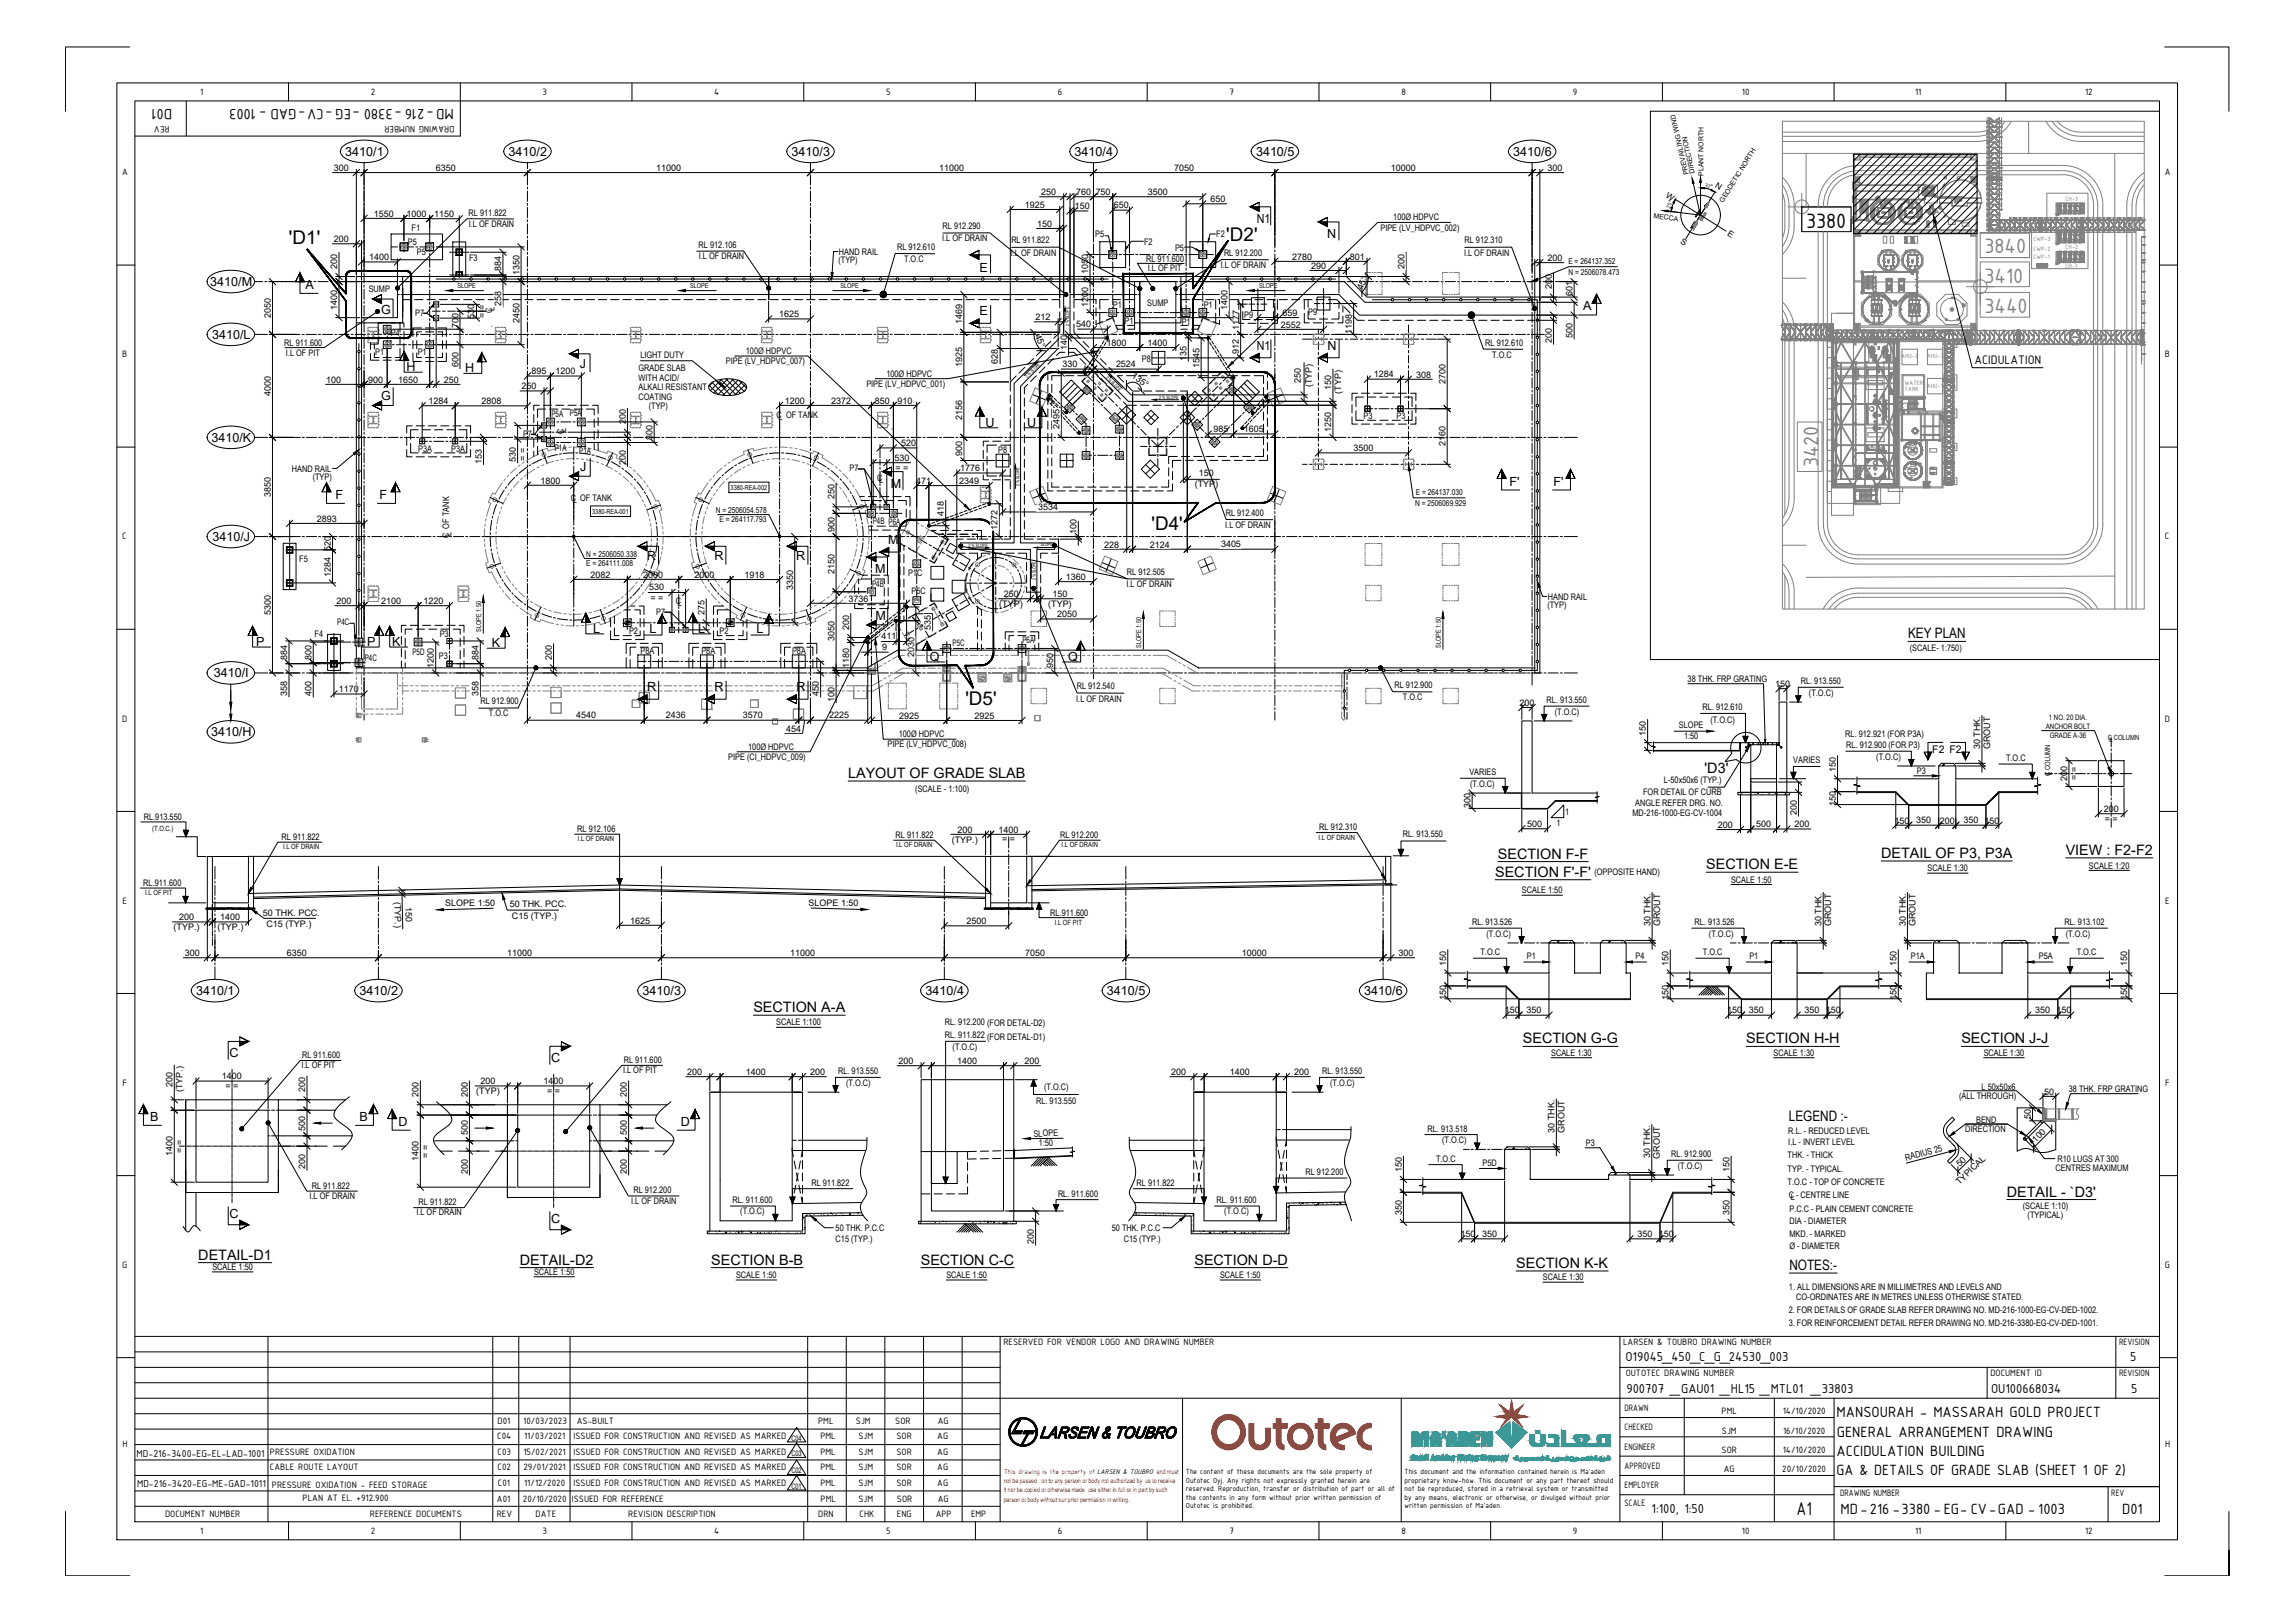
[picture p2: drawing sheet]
<svg xmlns="http://www.w3.org/2000/svg" width="841mm" height="594mm" viewBox="0 0 841 594" stroke-linecap="round" stroke-linejoin="round" font-family="sans-serif">
<defs><g id="words">
<text font-size="8.2" x="661.8" y="83.3">3380</text>
<g font-size="8.2" fill="#808080">
<text x="727.2" y="92.8">3840</text>
<text x="727.2" y="103.5">3410</text>
<text x="727.2" y="114.7">3440</text>
<text x="666.2" y="171.1" transform="rotate(-90 666.2 171.1)">3420</text>
</g>
<text font-size="7.3" x="658.4" y="554.8">A1</text>
<g font-size="6.9">
<text x="105.9" y="89.2">'D1'</text>
<text x="449.4" y="88.3">'D2'</text>
<text x="422" y="193.9">'D4'</text>
<text x="353.8" y="258.2">'D5'</text>
</g>
<g font-size="5.9">
<text x="63.1" y="39.8" transform="rotate(-180 63.1 39.8)">D01</text>
<text x="166.3" y="39.8" transform="rotate(-180 166.3 39.8)">MD-216 -3380 -EG -CV-GAD - 1003</text>
<text x="673" y="519.1">MANSOURAH - MASSARAH GOLD PROJECT</text>
<text x="673.1" y="526.3">GENERAL ARRANGEMENT DRAWING</text>
<text x="673" y="533.2">ACCIDULATION BUILDING</text>
<text x="673" y="540.4">GA &amp; DETAILS OF GRADE SLAB (SHEET 1 OF 2)</text>
<text x="674.5" y="554.5">MD-216 -3380 -EG- CV-GAD - 1003</text>
<text x="777.7" y="554.5">D01</text>
</g>
<g font-size="5.3">
<text x="699.2" y="233.8">KEY PLAN</text>
<text x="310.8" y="284.9">LAYOUT OF GRADE SLAB</text>
<text x="624.7" y="283.2">'D3'</text>
<text x="548.9" y="314.5">SECTION F-F</text>
<text x="689.4" y="314.2">DETAIL OF P3, P3A</text>
<text x="757" y="313.1">VIEW : F2-F2</text>
<text x="547.9" y="321.1">SECTION F'-F'</text>
<text x="625.2" y="318.3">SECTION E-E</text>
<text x="276.1" y="370.7">SECTION A-A</text>
<text x="558.1" y="382.2">SECTION G-G</text>
<text x="639.9" y="382.2">SECTION H-H</text>
<text x="718.8" y="382.2">SECTION J-J</text>
<text x="655.5" y="410.4">LEGEND :-</text>
<text x="735.4" y="438.2">DETAIL - `D3'</text>
<text x="72.7" y="461.4">DETAIL-D1</text>
<text x="190.5" y="463.1">DETAIL-D2</text>
<text x="260.6" y="463.1">SECTION B-B</text>
<text x="337.4" y="463.1">SECTION C-C</text>
<text x="437.7" y="463.1">SECTION D-D</text>
<text x="555.6" y="464.4">SECTION K-K</text>
<text x="655.7" y="465.2">NOTES:-</text>
</g>
<g font-size="5.1">
<text x="595.7" y="498.4">O19045_450_C_G_24530_003</text>
<text x="780.7" y="498.4">5</text>
<text x="596" y="510.2">900707 _GAU01 _HL15 _MTL01 _33803</text>
<text x="729.6" y="510.2">OU100668034</text>
<text x="781" y="510.2">5</text>
<text x="605.2" y="554.1">1:100, 1:50</text>
</g>
<text font-size="4.9" x="723.6" y="133.4">ACIDULATION</text>
<g font-size="4.6">
<text x="126.5" y="57.1">3410/1</text>
<text x="186.4" y="57.1">3410/2</text>
<text x="290.1" y="57.1">3410/3</text>
<text x="393.8" y="57.1">3410/4</text>
<text x="460.3" y="57.1">3410/5</text>
<text x="554.6" y="57.1">3410/6</text>
<text x="460.6" y="81.6">N1</text>
<text x="486.4" y="87.1">N</text>
<text x="358.9" y="99.6">E</text>
<text x="77" y="104.8">3410/M</text>
<text x="112" y="105.8">A</text>
<text x="580.2" y="113.7">A</text>
<text x="139.7" y="114.9">G</text>
<text x="358.9" y="115.5">E</text>
<text x="77.7" y="124.1">3410/L</text>
<text x="460.6" y="128.2">N1</text>
<text x="486.5" y="128.2">N</text>
<text x="148.9" y="136">H</text>
<text x="170.5" y="136.2">H</text>
<text x="212.5" y="134.9">J</text>
<text x="139.7" y="146.6">G</text>
<text x="77.5" y="161.8">3410/K</text>
<text x="361.1" y="156.3">U</text>
<text x="376.4" y="156.3">U</text>
<text x="212.6" y="172.5">J</text>
<text x="326.4" y="178.9">M</text>
<text x="553.2" y="177.9">F'</text>
<text x="569.2" y="177.9">F'</text>
<text x="123" y="182.8">F</text>
<text x="139.1" y="182.8">F</text>
<text x="77.8" y="198.1">3410/J</text>
<text x="325.4" y="199.3">M</text>
<text x="237.1" y="205.1">R</text>
<text x="261.8" y="205.1">R</text>
<text x="291.8" y="205.1">R</text>
<text x="320.7" y="209.9">M</text>
<text x="320.8" y="227">M</text>
<text x="217.4" y="231.8">L</text>
<text x="238" y="232">L</text>
<text x="255.8" y="231.8">L</text>
<text x="277.2" y="232">L</text>
<text x="93.8" y="236.7">P</text>
<text x="134.6" y="236.7">P</text>
<text x="143.7" y="236.7">K</text>
<text x="180.2" y="236.8">K</text>
<text x="340.7" y="242">Q</text>
<text x="391.4" y="242">Q</text>
<text x="78.3" y="248.1">3410/I</text>
<text x="237.1" y="253.2">R</text>
<text x="261.8" y="253.2">R</text>
<text x="291.9" y="253.2">R</text>
<text x="77.3" y="269.7">3410/H</text>
<text x="71.9" y="364.5">3410/1</text>
<text x="131.8" y="364.5">3410/2</text>
<text x="235.5" y="364.5">3410/3</text>
<text x="339.2" y="364.5">3410/4</text>
<text x="405.7" y="364.5">3410/5</text>
<text x="499.9" y="364.5">3410/6</text>
<text x="84.1" y="387.2">C</text>
<text x="202" y="389">C</text>
<text x="55" y="410.5">B</text>
<text x="131.7" y="410.5">B</text>
<text x="146" y="412.3">D</text>
<text x="249.5" y="412.3">D</text>
<text x="84.1" y="446.1">C</text>
<text x="202" y="447.9">C</text>
</g>
<g font-size="4">
<text x="50.1" y="533.5">MD-216-3400-EG-EL-LAD-1001</text>
<text x="50.2" y="544.8">MD-216-3420-EG-ME-GAD-1011</text>
</g>
<text font-size="3.8" x="708.1" y="275.7">F2 F2</text>
<g font-size="3.7">
<text x="73.4" y="34.8">1</text>
<text x="135.9" y="34.8">2</text>
<text x="198.8" y="34.7">3</text>
<text x="261.7" y="34.8">4</text>
<text x="324.7" y="34.7">5</text>
<text x="387.7" y="34.8">6</text>
<text x="450.6" y="34.8">7</text>
<text x="513.5" y="34.8">8</text>
<text x="576.4" y="34.7">9</text>
<text x="638.3" y="34.8">10</text>
<text x="701.8" y="34.8">11</text>
<text x="764.1" y="34.8">12</text>
<text x="62.1" y="46.3" transform="rotate(-180 62.1 46.3)">REV</text>
<text x="166.5" y="46.3" transform="rotate(-180 166.5 46.3)">DRAWING NUMBER</text>
<text x="44.7" y="64.2">A</text>
<text x="793.3" y="64.2">A</text>
<text x="44.8" y="130.9">B</text>
<text x="793.4" y="130.9">B</text>
<text x="44.8" y="197.6">C</text>
<text x="793.4" y="197.6">C</text>
<text x="44.7" y="264.3">D</text>
<text x="793.3" y="264.3">D</text>
<text x="44.9" y="331">E</text>
<text x="793.4" y="331">E</text>
<text x="44.9" y="397.7">F</text>
<text x="793.5" y="397.7">F</text>
<text x="44.8" y="464.4">G</text>
<text x="793.4" y="464.4">G</text>
<text x="367.7" y="492.8">RESERVED FOR VENDOR LOGO AND DRAWING NUMBER</text>
<text x="594.8" y="492.8">LARSEN &amp; TOUBRO DRAWING NUMBER</text>
<text x="776.5" y="492.8">REVISION</text>
<text x="595.7" y="504.1">OUTOTEC DRAWING NUMBER</text>
<text x="729.4" y="504.1">DOCUMENT ID</text>
<text x="776.5" y="504.1">REVISION</text>
<text x="182.4" y="521.6">D01</text>
<text x="191.8" y="521.6">10/03/2023</text>
<text x="211.4" y="521.6">AS-BUILT</text>
<text x="299.8" y="521.6">PML</text>
<text x="313.7" y="521.6">SJM</text>
<text x="328.1" y="521.6">SOR</text>
<text x="343.7" y="521.6">AG</text>
<text x="595.3" y="516.8">DRAWN</text>
<text x="630.9" y="518">PML</text>
<text x="653.3" y="518">14/10/2020</text>
<text x="182.2" y="527.2">C04</text>
<text x="192.1" y="527.2">11/03/2021</text>
<text x="210.2" y="527.2">ISSUED FOR CONSTRUCTION AND REVISED AS MARKED</text>
<text x="300.6" y="527.2">PML</text>
<text x="314.6" y="527.2">SJM</text>
<text x="328.5" y="527.2">SOR</text>
<text x="343.5" y="527.2">AG</text>
<text x="595.3" y="523.9">CHECKED</text>
<text x="631" y="525.1">SJM</text>
<text x="653.4" y="525.1">16/10/2020</text>
<text x="44.9" y="530.1">H</text>
<text x="98.9" y="533">PRESSURE OXIDATION</text>
<text x="182.3" y="532.9">C03</text>
<text x="191.8" y="532.9">15/02/2021</text>
<text x="210.2" y="532.9">ISSUED FOR CONSTRUCTION AND REVISED AS MARKED</text>
<text x="300.6" y="532.9">PML</text>
<text x="314.6" y="532.9">SJM</text>
<text x="328.5" y="532.9">SOR</text>
<text x="343.5" y="532.9">AG</text>
<text x="595.3" y="531">ENGINEER</text>
<text x="630.9" y="532.1">SOR</text>
<text x="653.3" y="532.1">14/10/2020</text>
<text x="793.4" y="530.1">H</text>
<text x="98.9" y="538.5">CABLE ROUTE LAYOUT</text>
<text x="182.3" y="538.5">C02</text>
<text x="191.8" y="538.5">29/01/2021</text>
<text x="210.2" y="538.5">ISSUED FOR CONSTRUCTION AND REVISED AS MARKED</text>
<text x="300.6" y="538.5">PML</text>
<text x="314.6" y="538.5">SJM</text>
<text x="328.5" y="538.5">SOR</text>
<text x="343.5" y="538.5">AG</text>
<text x="595.3" y="538">APPROVED</text>
<text x="631.7" y="539.2">AG</text>
<text x="653.1" y="539.2">20/10/2020</text>
<text x="99.6" y="544.8">PRESSURE OXIDATION - FEED STORAGE</text>
<text x="182.4" y="544.2">C01</text>
<text x="192.1" y="544.2">11/12/2020</text>
<text x="210.2" y="544.2">ISSUED FOR CONSTRUCTION AND REVISED AS MARKED</text>
<text x="300.6" y="544.2">PML</text>
<text x="314.6" y="544.2">SJM</text>
<text x="328.5" y="544.2">SOR</text>
<text x="343.5" y="544.2">AG</text>
<text x="595.3" y="545.1">EMPLOYER</text>
<text x="110.9" y="549.8">PLAN AT EL. +912.900</text>
<text x="182.1" y="550.3">A01</text>
<text x="191.6" y="550.3">20/10/2020</text>
<text x="209.5" y="550.3">ISSUED FOR REFERENCE</text>
<text x="300.7" y="550.3">PML</text>
<text x="314.6" y="550.3">SJM</text>
<text x="328.7" y="550.3">SOR</text>
<text x="343.6" y="550.3">AG</text>
<text x="595.3" y="551.6">SCALE</text>
<text x="674.3" y="548">DRAWING NUMBER</text>
<text x="773.7" y="548">REV</text>
<text x="60.5" y="555.7">DOCUMENT NUMBER</text>
<text x="135.6" y="555.7">REFERENCE DOCUMENTS</text>
<text x="182" y="555.7">REV</text>
<text x="196.3" y="555.7">DATE</text>
<text x="230.2" y="555.7">REVISION DESCRIPTION</text>
<text x="299.9" y="555.7">DRN</text>
<text x="315" y="555.7">CHK</text>
<text x="328.7" y="555.7">ENG</text>
<text x="342.9" y="555.7">APP</text>
<text x="355.8" y="555.7">EMP</text>
<text x="73.4" y="561.7">1</text>
<text x="135.9" y="561.8">2</text>
<text x="198.8" y="561.7">3</text>
<text x="261.7" y="561.7">4</text>
<text x="324.7" y="561.7">5</text>
<text x="387.7" y="561.8">6</text>
<text x="450.6" y="561.7">7</text>
<text x="513.5" y="561.7">8</text>
<text x="576.4" y="561.9">9</text>
<text x="638.3" y="561.7">10</text>
<text x="701.8" y="561.7">11</text>
<text x="764.1" y="561.8">12</text>
</g>
<g font-size="3.3">
<text x="122.3" y="62.6">300</text>
<text x="159.7" y="62.6">6350</text>
<text x="240.5" y="62.6">11000</text>
<text x="344.2" y="62.6">11000</text>
<text x="430.3" y="62.6">7050</text>
<text x="509.6" y="62.6">10000</text>
<text x="567.1" y="62.6">300</text>
<text x="381.5" y="71.4">250</text>
<text x="394.4" y="71.4">760</text>
<text x="401.5" y="71.4">750</text>
<text x="420.6" y="71.4">3500</text>
<text x="375.5" y="76.1">1925</text>
<text x="393.9" y="76.6">150</text>
<text x="408.1" y="76.3">650</text>
<text x="443.6" y="74.1">650</text>
<text x="137" y="79.3">1550</text>
<text x="149" y="79.4">1000</text>
<text x="159.1" y="79.5">1150</text>
<text x="171.7" y="79.1">RL 911.822</text>
<text x="171.8" y="83">I.L OF DRAIN</text>
<text x="345.4" y="83.9">RL 912.290</text>
<text x="380.1" y="83">150</text>
<text x="510.6" y="80.7">100Ø HDPVC</text>
<text x="122.3" y="88.7">200</text>
<text x="149.5" y="89.8">P5</text>
<text x="150.8" y="84.6">F1</text>
<text x="345.3" y="88.4">I.L OF DRAIN</text>
<text x="370.6" y="89.1">RL 911.822</text>
<text x="401.3" y="86.8">P5</text>
<text x="419.3" y="89.9">F2</text>
<text x="445.7" y="86.7">F2</text>
<text x="505.9" y="84.5">PIPE (LV_HDPVC_002)</text>
<text x="536.7" y="89.1">RL 912.310</text>
<text x="135.3" y="95.3">1400</text>
<text x="152.8" y="93.2">P5</text>
<text x="171.9" y="95.7">F3</text>
<text x="256" y="90.9">RL 912.106</text>
<text x="256.1" y="94.8">I.L OF DRAIN</text>
<text x="307.4" y="93.5">HAND RAIL</text>
<text x="328.7" y="91.6">RL 912.610</text>
<text x="331.3" y="96">T.O.C</text>
<text x="370.4" y="93.7">I.L OF DRAIN</text>
<text x="420" y="95.9">RL 911.600</text>
<text x="430.6" y="92">P5</text>
<text x="448.5" y="93.7">RL 912.200</text>
<text x="473.6" y="95.1">2780</text>
<text x="494.7" y="95.1">801</text>
<text x="536.5" y="93.7">I.L OF DRAIN</text>
<text x="567.1" y="95.6">200</text>
<text x="123.6" y="98.4" transform="rotate(-90 123.6 98.4)">200</text>
<text x="183.7" y="99.3" transform="rotate(-90 183.7 99.3)">884</text>
<text x="190.3" y="100.6" transform="rotate(-90 190.3 100.6)">1350</text>
<text x="307.2" y="96.4">(TYP)</text>
<text x="398.8" y="100.4" transform="rotate(-90 398.8 100.4)">1050</text>
<text x="420.6" y="99.2">I.L OF PIT</text>
<text x="447.4" y="98.2">I.L OF DRAIN</text>
<text x="480.5" y="98.4">290</text>
<text x="514.7" y="98.4" transform="rotate(-90 514.7 98.4)">200</text>
<text x="135.1" y="107">SUMP</text>
<text x="499.3" y="106.4" transform="rotate(-68 499.3 106.4)">45°</text>
<text x="568.6" y="106" transform="rotate(-90 568.6 106)">200</text>
<text x="123.6" y="113.5" transform="rotate(-90 123.6 113.5)">1400</text>
<text x="181.3" y="113.8" transform="rotate(-90 181.3 113.8)">L</text>
<text x="183.7" y="112" transform="rotate(-90 183.7 112)">258</text>
<text x="398.8" y="112.6" transform="rotate(-90 398.8 112.6)">1200</text>
<text x="407.8" y="112.8">P1</text>
<text x="420.4" y="112.1">SUMP</text>
<text x="441.1" y="112.8">P1</text>
<text x="449.8" y="113.5" transform="rotate(-90 449.8 113.5)">1400</text>
<text x="576.2" y="108.5" transform="rotate(-90 576.2 108.5)">601</text>
<text x="99.2" y="116.4" transform="rotate(-90 99.2 116.4)">2050</text>
<text x="152.1" y="115.6">P7</text>
<text x="173.8" y="116.7" transform="rotate(-90 173.8 116.7)">530</text>
<text x="177.7" y="116.4" transform="rotate(-90 177.7 116.4)">= =</text>
<text x="180.4" y="114.5" transform="rotate(-90 180.4 114.5)">C</text>
<text x="190.3" y="118.3" transform="rotate(-90 190.3 118.3)">2450</text>
<text x="285.6" y="116.2">1625</text>
<text x="352.6" y="118.5" transform="rotate(-90 352.6 118.5)">1469</text>
<text x="379.5" y="117.3">212</text>
<text x="394.4" y="119.9">540</text>
<text x="412.1" y="118.7">P1</text>
<text x="433.1" y="118.9">P1</text>
<text x="455.9" y="116.3">P9</text>
<text x="469.4" y="120">2552</text>
<text x="470" y="115.7">659</text>
<text x="479.4" y="115.5">P9</text>
<text x="143.3" y="123.1">P4</text>
<text x="168" y="120" transform="rotate(-90 168 120)">700</text>
<text x="379.2" y="122.9" transform="rotate(68 379.2 122.9)">45°</text>
<text x="454.1" y="120.7" transform="rotate(-90 454.1 120.7)">1177</text>
<text x="495.4" y="122.2" transform="rotate(-90 495.4 122.2)">1198</text>
<text x="568.6" y="125.6" transform="rotate(-90 568.6 125.6)">200</text>
<text x="576.2" y="123.7" transform="rotate(-90 576.2 123.7)">500</text>
<text x="104.2" y="126.6">RL 911.600</text>
<text x="104.8" y="130.3">I.L OF PIT</text>
<text x="137.5" y="130">P1</text>
<text x="153.1" y="130">P1</text>
<text x="234.7" y="131.1">LIGHT DUTY</text>
<text x="273.3" y="129.6">100Ø HDPVC</text>
<text x="391" y="128.4" transform="rotate(-90 391 128.4)">140</text>
<text x="405.5" y="126.7">1800</text>
<text x="420.5" y="126.7">1400</text>
<text x="454" y="129.5" transform="rotate(-90 454 129.5)">912</text>
<text x="544.3" y="126.6">RL 912.610</text>
<text x="546.8" y="131">T.O.C</text>
<text x="168" y="134.5" transform="rotate(-90 168 134.5)">600</text>
<text x="194.8" y="137.1">895</text>
<text x="203.6" y="137.1">1200</text>
<text x="234" y="135.7">GRADE SLAB</text>
<text x="266" y="133.4">PIPE (LV_HDPVC_007)</text>
<text x="324.8" y="137.9">100Ø HDPVC</text>
<text x="352.6" y="134.6" transform="rotate(-90 352.6 134.6)">1925</text>
<text x="365.7" y="133.3" transform="rotate(-90 365.7 133.3)">628</text>
<text x="389.3" y="134.5">330</text>
<text x="409" y="134.5">2524</text>
<text x="418.4" y="132.6">P8</text>
<text x="434.8" y="132.1" transform="rotate(-90 434.8 132.1)">135</text>
<text x="439.5" y="134.8" transform="rotate(-90 439.5 134.8)">1545</text>
<text x="119.5" y="140.1">100</text>
<text x="134.9" y="140.1">900</text>
<text x="145.9" y="140.1">1650</text>
<text x="162.7" y="140.1">250</text>
<text x="191.1" y="142.6">250</text>
<text x="234" y="139.4">WITH ACID/</text>
<text x="234" y="142.9">ALKALI RESISTANT</text>
<text x="317.5" y="141.7">PIPE (LV_HDPVC_001)</text>
<text x="414.5" y="138.1" transform="rotate(35 414.5 138.1)">135°</text>
<text x="476.7" y="140.3" transform="rotate(-90 476.7 140.3)">250</text>
<text x="480.7" y="141.9" transform="rotate(-90 480.7 141.9)">(TYP)</text>
<text x="487.8" y="142.8" transform="rotate(-90 487.8 142.8)">150</text>
<text x="503.4" y="138.2">1284</text>
<text x="519" y="138.3">308</text>
<text x="529.7" y="140.6" transform="rotate(-90 529.7 140.6)">2700</text>
<text x="99.2" y="145" transform="rotate(-90 99.2 145)">4000</text>
<text x="157" y="148">1284</text>
<text x="176.4" y="148">2808</text>
<text x="234" y="146.5">COATING</text>
<text x="237.7" y="149.9">(TYP)</text>
<text x="287.6" y="147.8">1200</text>
<text x="304.6" y="147.8">2372</text>
<text x="320.6" y="147.8">850</text>
<text x="328.9" y="147.8">910</text>
<text x="491.4" y="144.2" transform="rotate(-90 491.4 144.2)">(TYP)</text>
<text x="202.1" y="152.6">P5A</text>
<text x="208.9" y="152.5">P5A</text>
<text x="229.3" y="155.5" transform="rotate(-90 229.3 155.5)">200</text>
<text x="284.6" y="153">C OF TANK</text>
<text x="285.3" y="153.9">L</text>
<text x="352.6" y="153.7" transform="rotate(-90 352.6 153.7)">2156</text>
<text x="499.7" y="153.3">P3</text>
<text x="511.8" y="153.3">P3</text>
<text x="191.7" y="159.9">P7</text>
<text x="206.7" y="158.8" transform="rotate(-90 206.7 158.8)">C</text>
<text x="207.5" y="158.2" transform="rotate(-90 207.5 158.2)">L</text>
<text x="239.1" y="161.1" transform="rotate(-90 239.1 161.1)">800</text>
<text x="388.3" y="157.1" transform="rotate(-90 388.3 157.1)">2495</text>
<text x="444.7" y="158.3">985</text>
<text x="455.8" y="158.3">1605</text>
<text x="487.8" y="158.1" transform="rotate(-90 487.8 158.1)">1250</text>
<text x="153.3" y="165.5">P3A</text>
<text x="165.4" y="165.5">P3A</text>
<text x="203.3" y="165.1">P1A</text>
<text x="212.3" y="166.3">P1A</text>
<text x="330.2" y="163.4">520</text>
<text x="352.6" y="167.2" transform="rotate(-90 352.6 167.2)">900</text>
<text x="365.8" y="165.8">P8</text>
<text x="496" y="165.2">3500</text>
<text x="529.7" y="163.5" transform="rotate(-90 529.7 163.5)">2160</text>
<text x="107" y="172.9">HAND RAIL</text>
<text x="176.6" y="169.9" transform="rotate(-90 176.6 169.9)">153</text>
<text x="189.1" y="169.1" transform="rotate(-90 189.1 169.1)">530</text>
<text x="192.6" y="168.8" transform="rotate(-90 192.6 168.8)">= =</text>
<text x="229.3" y="170.4" transform="rotate(-90 229.3 170.4)">200</text>
<text x="311.3" y="172.6">P7</text>
<text x="327.8" y="168.8">530</text>
<text x="328.1" y="172.4">= =</text>
<text x="351.9" y="172.6">1776</text>
<text x="114.6" y="175.9">(TYP)</text>
<text x="198" y="177.1">1800</text>
<text x="321.5" y="176.2">C</text>
<text x="322.2" y="177.1">L</text>
<text x="335.7" y="177.3">471</text>
<text x="351.5" y="177.2">2349</text>
<text x="437.8" y="178.4">(TYP)</text>
<text x="439.3" y="174.4">150</text>
<text x="99.2" y="182" transform="rotate(-90 99.2 182)">3850</text>
<text x="209.2" y="183.4">C OF TANK</text>
<text x="209.9" y="184.3">L</text>
<text x="305.8" y="182.8" transform="rotate(-90 305.8 182.8)">250</text>
<text x="116.1" y="191.1">2893</text>
<text x="345.9" y="189.2" transform="rotate(-90 345.9 189.2)">418</text>
<text x="380.4" y="186.9">3534</text>
<text x="449.2" y="188.9">RL 912.400</text>
<text x="164.6" y="197" transform="rotate(-90 164.6 197)">C OF TANK</text>
<text x="165.4" y="196.3" transform="rotate(-90 165.4 196.3)">L</text>
<text x="305.8" y="195" transform="rotate(-90 305.8 195)">900</text>
<text x="319.8" y="192">P4B P6A</text>
<text x="365.6" y="194.3" transform="rotate(-90 365.6 194.3)">1272</text>
<text x="394.5" y="195.5" transform="rotate(-90 394.5 195.5)">100</text>
<text x="449" y="193.4">I.L OF DRAIN</text>
<text x="121.2" y="201.7" transform="rotate(-90 121.2 201.7)">520</text>
<text x="404.6" y="200.5">228</text>
<text x="421.4" y="200.5">2124</text>
<text x="447.4" y="200.5">3405</text>
<text x="109.7" y="206">F5</text>
<text x="121.2" y="211.2" transform="rotate(-90 121.2 211.2)">1284</text>
<text x="216.4" y="211.6">2082</text>
<text x="235.7" y="211.6">2000</text>
<text x="254.5" y="211.6">2000</text>
<text x="272.9" y="211.6">1918</text>
<text x="290.6" y="216" transform="rotate(-90 290.6 216)">3350</text>
<text x="305.8" y="210.3" transform="rotate(-90 305.8 210.3)">2150</text>
<text x="319.6" y="214.9">P4B</text>
<text x="332.8" y="211.1">P1C</text>
<text x="390.6" y="212.4">1360</text>
<text x="412.8" y="215.2">I.L OF DRAIN</text>
<text x="413" y="210.6">RL 912.505</text>
<text x="123.3" y="221.2">200</text>
<text x="139.7" y="221.2">2100</text>
<text x="155.2" y="221.2">1220</text>
<text x="237.9" y="216.2">530</text>
<text x="238.3" y="220.1">= =</text>
<text x="247.7" y="221.2">C</text>
<text x="311" y="220.3">3736</text>
<text x="334" y="217.7">P5C</text>
<text x="367.8" y="218.7">250</text>
<text x="385.6" y="218.7">150</text>
<text x="567.2" y="219.9">HAND RAIL</text>
<text x="99.2" y="225.1" transform="rotate(-90 99.2 225.1)">5300</text>
<text x="240.5" y="225.1">P7</text>
<text x="248.4" y="222.1">L</text>
<text x="258.2" y="225.2" transform="rotate(-90 258.2 225.2)">275</text>
<text x="366.2" y="222.3">(TYP)</text>
<text x="384.1" y="222.3">(TYP)</text>
<text x="387.4" y="226.1">2050</text>
<text x="567" y="222.8">(TYP)</text>
<text x="115.3" y="233.5">F4</text>
<text x="123.6" y="229.1">P4C</text>
<text x="161.1" y="233.3">P3</text>
<text x="230.5" y="232.2">P2</text>
<text x="263.6" y="232.2">P2</text>
<text x="311.1" y="230.6" transform="rotate(-90 311.1 230.6)">200</text>
<text x="323" y="233.9">411</text>
<text x="341.1" y="230.7" transform="rotate(-90 341.1 230.7)">535</text>
<text x="151.1" y="239.9">P5D</text>
<text x="234.8" y="239.6">P8A</text>
<text x="257" y="239.7">P8A</text>
<text x="290.3" y="239.6">P8A</text>
<text x="305.8" y="234.8" transform="rotate(-90 305.8 234.8)">3050</text>
<text x="323.2" y="238.2">9</text>
<text x="349.1" y="236.6">P5C</text>
<text x="374.7" y="235.4">P6A</text>
<text x="699.9" y="238.5">(SCALE- 1:750)</text>
<text x="105.3" y="241.7" transform="rotate(-90 105.3 241.7)">884</text>
<text x="114.2" y="241.7" transform="rotate(-90 114.2 241.7)">800</text>
<text x="133.7" y="242.1">P4C</text>
<text x="159" y="244.6" transform="rotate(-90 159 244.6)">1200</text>
<text x="160.9" y="241.4">P3</text>
<text x="175.4" y="241.7" transform="rotate(-90 175.4 241.7)">884</text>
<text x="202.2" y="241.7" transform="rotate(-90 202.2 241.7)">200</text>
<text x="311.1" y="244.7" transform="rotate(-90 311.1 244.7)">1180</text>
<text x="335" y="240.6" transform="rotate(-90 335 240.6)">2030</text>
<text x="385.9" y="244.7" transform="rotate(-90 385.9 244.7)">950</text>
<text x="618.4" y="249.6">38 THK. FRP GRATING</text>
<text x="650.5" y="251.6">150</text>
<text x="659.9" y="250.7">RL. 913.550</text>
<text x="105.3" y="254.8" transform="rotate(-90 105.3 254.8)">358</text>
<text x="114.2" y="254.8" transform="rotate(-90 114.2 254.8)">400</text>
<text x="124.1" y="253.5">1170</text>
<text x="175.4" y="254.8" transform="rotate(-90 175.4 254.8)">358</text>
<text x="176.1" y="257.9">RL 912.900</text>
<text x="300.1" y="254.8" transform="rotate(-90 300.1 254.8)">450</text>
<text x="305.8" y="257.1" transform="rotate(-90 305.8 257.1)">100</text>
<text x="394.4" y="257">I.L OF DRAIN</text>
<text x="394.6" y="252.4">RL 912.540</text>
<text x="511" y="252.1">RL 912.900</text>
<text x="514.1" y="256.5">T.O.C</text>
<text x="566.8" y="257.6">RL. 913.550</text>
<text x="662.9" y="254.9">(T.O.C)</text>
<text x="179.1" y="262.1">T.O.C</text>
<text x="211.1" y="263.2">4540</text>
<text x="244" y="263.2">2436</text>
<text x="272.2" y="263.2">3570</text>
<text x="303.9" y="263.2">2225</text>
<text x="329.5" y="263.2">2925</text>
<text x="357.1" y="263.2">2925</text>
<text x="556.8" y="258.5">200</text>
<text x="569.8" y="261.8">(T.O.C)</text>
<text x="623.9" y="260.2">RL. 912.610</text>
<text x="288.1" y="267.9">454</text>
<text x="329.3" y="270">100Ø HDPVC</text>
<text x="603.2" y="269.4" transform="rotate(-90 603.2 269.4)">150</text>
<text x="615.3" y="266.6">SLOPE</text>
<text x="626.8" y="264.7">(T.O.C)</text>
<text x="274.2" y="274.6">100Ø HDPVC</text>
<text x="325.2" y="273.7">PIPE (LV_HDPVC_008)</text>
<text x="617.1" y="270.8">1:50</text>
<text x="676.2" y="270.1">RL. 912.921 (FOR P3A)</text>
<text x="676.6" y="274">RL. 912.900 (FOR P3)</text>
<text x="725.7" y="274.4" transform="rotate(-90 725.7 274.4)">30 THK.</text>
<text x="729.3" y="274.5" transform="rotate(-90 729.3 274.5)">GROUT</text>
<text x="266.9" y="278.4">PIPE (CI_HDPVC_009)</text>
<text x="657.2" y="279.6">VARIES</text>
<text x="687.6" y="278.3">(T.O.C)</text>
<text x="735.1" y="278.8">T.O.C</text>
<text x="538.5" y="283.9">VARIES</text>
<text x="609.8" y="286.9">L-50x50x6 (TYP.)</text>
<text x="672.7" y="282.7" transform="rotate(-90 672.7 282.7)">150</text>
<text x="702.4" y="283.4">P3</text>
<text x="757.5" y="286.1" transform="rotate(-90 757.5 286.1)">200</text>
<text x="761.1" y="285.7" transform="rotate(-90 761.1 285.7)">= =</text>
<text x="335.4" y="290.2">(SCALE - 1:100)</text>
<text x="538.7" y="288.2">(T.O.C)</text>
<text x="602.1" y="291.3">FOR DETAIL OF CURB</text>
<text x="538.8" y="296" transform="rotate(-90 538.8 296)">300</text>
<text x="573.6" y="298.4">1</text>
<text x="598.2" y="298.8">MD-216-1000-EG-CV-1004</text>
<text x="599.3" y="295.1">ANGLE REFER DRG. NO.</text>
<text x="658.4" y="298.5" transform="rotate(-90 658.4 298.5)">200</text>
<text x="672.7" y="295.2" transform="rotate(-90 672.7 295.2)">150</text>
<text x="771" y="297.4">200</text>
<text x="52.7" y="300.3">RL.913.550</text>
<text x="211.6" y="304.7">RL 912.106</text>
<text x="350.9" y="304.9">200</text>
<text x="365.9" y="304.9">1400</text>
<text x="483.4" y="304.1">RL 912.310</text>
<text x="559.7" y="302.9">500</text>
<text x="570.4" y="302.6">1</text>
<text x="629.5" y="303.2">200</text>
<text x="643.6" y="303">500</text>
<text x="657.6" y="303">200</text>
<text x="694.3" y="301.6">150</text>
<text x="702.2" y="301.6">350</text>
<text x="710.9" y="301.6">200</text>
<text x="719.5" y="301.6">350</text>
<text x="727.3" y="301.6">150</text>
<text x="771.3" y="301">= =</text>
<text x="103.2" y="307.7">RL 911.822</text>
<text x="328.2" y="306.9">RL 911.822</text>
<text x="348.8" y="308.6">(TYP.)</text>
<text x="367.3" y="308.5">= =</text>
<text x="388.5" y="306.9">RL 912.200</text>
<text x="514.1" y="306.6">RL. 913.550</text>
<text x="584.3" y="320.6">(OPPOSITE HAND)</text>
<text x="634.4" y="323.3">SCALE 1:50</text>
<text x="706.4" y="319.1">SCALE 1:30</text>
<text x="765.5" y="318.1">SCALE 1:20</text>
<text x="52.5" y="324.5">RL.911.600</text>
<text x="557.7" y="327.2">SCALE 1:50</text>
<text x="96.3" y="335.5">50 THK. PCC.</text>
<text x="144.6" y="330.3" transform="rotate(89 144.6 330.3)">(TYP.)</text>
<text x="148.6" y="332.2" transform="rotate(89 148.6 332.2)">150</text>
<text x="163.2" y="331.9">SLOPE 1:50</text>
<text x="186.8" y="332.4">50 THK. PCC.</text>
<text x="296.3" y="331.8">SLOPE 1:50</text>
<text x="384.9" y="335.4">RL.911.600</text>
<text x="63.6" y="340.7">(TYP.)</text>
<text x="65.7" y="337">200</text>
<text x="79.7" y="340.7">(TYP.)</text>
<text x="80.7" y="337">1400</text>
<text x="97.6" y="339.5">C15 (TYP.)</text>
<text x="187.6" y="336.5">C15 (TYP.)</text>
<text x="230.9" y="338.3">1625</text>
<text x="354.2" y="338.5">2500</text>
<text x="539.4" y="338.9">RL. 913.526</text>
<text x="604.8" y="339.3" transform="rotate(-90 604.8 339.3)">30 THK.</text>
<text x="608.4" y="339.3" transform="rotate(-90 608.4 339.3)">GROUT</text>
<text x="621" y="338.9">RL. 913.526</text>
<text x="667.5" y="339.3" transform="rotate(-90 667.5 339.3)">30 THK.</text>
<text x="671.1" y="339.3" transform="rotate(-90 671.1 339.3)">GROUT</text>
<text x="698.4" y="339.3" transform="rotate(-90 698.4 339.3)">30 THK.</text>
<text x="702" y="339.3" transform="rotate(-90 702 339.3)">GROUT</text>
<text x="756.5" y="338.9">RL. 913.102</text>
<text x="544.7" y="343.2">(T.O.C)</text>
<text x="626.3" y="343.2">(T.O.C)</text>
<text x="757" y="343.2">(T.O.C)</text>
<text x="67.7" y="350.2">300</text>
<text x="105.1" y="350.2">6350</text>
<text x="185.8" y="350.2">11000</text>
<text x="289.5" y="350.2">11000</text>
<text x="375.7" y="350.2">7050</text>
<text x="455" y="350.2">10000</text>
<text x="512.5" y="350.2">300</text>
<text x="530" y="353.8" transform="rotate(-90 530 353.8)">150</text>
<text x="542.5" y="349.9">T.O.C</text>
<text x="559.5" y="351.3">P1</text>
<text x="599.3" y="351.3">P4</text>
<text x="611.4" y="353.8" transform="rotate(-90 611.4 353.8)">150</text>
<text x="624.1" y="349.9">T.O.C</text>
<text x="641.1" y="351.3">P1</text>
<text x="695" y="353.8" transform="rotate(-90 695 353.8)">150</text>
<text x="700.3" y="351.3">P1A</text>
<text x="747.2" y="351.3">P5A</text>
<text x="761" y="349.9">T.O.C</text>
<text x="779.6" y="353.8" transform="rotate(-90 779.6 353.8)">150</text>
<text x="530" y="366.3" transform="rotate(-90 530 366.3)">150</text>
<text x="551.4" y="371.2">150</text>
<text x="559.4" y="371.2">350</text>
<text x="611.4" y="366.3" transform="rotate(-90 611.4 366.3)">150</text>
<text x="633" y="371.2">150</text>
<text x="640.9" y="371.2">350</text>
<text x="661.3" y="371.2">350</text>
<text x="669.1" y="371.2">150</text>
<text x="695" y="366.3" transform="rotate(-90 695 366.3)">150</text>
<text x="745.9" y="371.2">350</text>
<text x="753.6" y="371.2">150</text>
<text x="779.6" y="366.3" transform="rotate(-90 779.6 366.3)">150</text>
<text x="284.5" y="375.6">SCALE 1:100</text>
<text x="346.2" y="375.3">RL. 912.200 (FOR DETAL-D2)</text>
<text x="346.2" y="380">RL. 911.822</text>
<text x="361.7" y="381">(FOR DETAL-D1)</text>
<text x="110.7" y="387.4">RL 911.600</text>
<text x="228.6" y="389.2">RL 911.600</text>
<text x="329.3" y="389.7">200</text>
<text x="349.1" y="384.6">(T.O.C)</text>
<text x="350.8" y="389.7">1400</text>
<text x="375.4" y="389.7">200</text>
<text x="568.4" y="386.7">SCALE 1:30</text>
<text x="650" y="386.7">SCALE 1:30</text>
<text x="726.9" y="386.7">SCALE 1:30</text>
<text x="81.3" y="395.3">1400</text>
<text x="110.5" y="391.3">I.L OF PIT</text>
<text x="228.3" y="393.2">I.L OF PIT</text>
<text x="251.8" y="393.7">200</text>
<text x="273.3" y="393.7">1400</text>
<text x="296.9" y="393.7">200</text>
<text x="307.1" y="393.5">RL. 913.550</text>
<text x="429.2" y="393.7">200</text>
<text x="450.7" y="393.7">1400</text>
<text x="474.3" y="393.7">200</text>
<text x="484.5" y="393.5">RL. 913.550</text>
<text x="63.2" y="398" transform="rotate(-90 63.2 398)">200</text>
<text x="66.9" y="400.1" transform="rotate(-90 66.9 400.1)">(TYP.)</text>
<text x="82.7" y="398.9">= =</text>
<text x="111.9" y="400" transform="rotate(-90 111.9 400)">200</text>
<text x="153.4" y="401.8" transform="rotate(-90 153.4 401.8)">200</text>
<text x="171.4" y="401.8" transform="rotate(-90 171.4 401.8)">200</text>
<text x="174.5" y="400.7">(TYP)</text>
<text x="176.1" y="397.1">200</text>
<text x="199.1" y="397.1">1400</text>
<text x="200.5" y="400.7">= =</text>
<text x="229.7" y="401.8" transform="rotate(-90 229.7 401.8)">200</text>
<text x="310" y="397.8">(T.O.C)</text>
<text x="382.6" y="399.4">(T.O.C)</text>
<text x="487.4" y="397.8">(T.O.C)</text>
<text x="726.2" y="399">L 50x50x6</text>
<text x="749.2" y="400.9">50</text>
<text x="758.1" y="400">38 THK. FRP GRATING</text>
<text x="379.7" y="404.3">RL. 913.550</text>
<text x="717.9" y="402.4">(ALL THROUGH)</text>
<text x="724.2" y="411.2">BEND</text>
<text x="744.2" y="410" transform="rotate(-90 744.2 410)">50</text>
<text x="111.9" y="414.1" transform="rotate(-90 111.9 414.1)">500</text>
<text x="171.4" y="415.9" transform="rotate(-90 171.4 415.9)">500</text>
<text x="229.7" y="415.9" transform="rotate(-90 229.7 415.9)">500</text>
<text x="378.8" y="416.4" transform="rotate(-3 378.8 416.4)">SLOPE</text>
<text x="380.7" y="419.7" transform="rotate(-3 380.7 419.7)">1:50</text>
<text x="523.1" y="414.5">RL. 913.518</text>
<text x="528.5" y="418.8">(T.O.C)</text>
<text x="569.7" y="414.9" transform="rotate(-90 569.7 414.9)">30 THK.</text>
<text x="573.3" y="414.9" transform="rotate(-90 573.3 414.9)">GROUT</text>
<text x="581.2" y="419.9">P3</text>
<text x="655.3" y="415.4">R.L. - REDUCED LEVEL</text>
<text x="655.3" y="419.5">I.L - INVERT LEVEL</text>
<text x="720.2" y="414.5">DIRECTION</text>
<text x="746.1" y="418.6" transform="rotate(-45 746.1 418.6)">100</text>
<text x="63.2" y="423.6" transform="rotate(-90 63.2 423.6)">1400</text>
<text x="66.8" y="422.2" transform="rotate(-90 66.8 422.2)">= =</text>
<text x="153.4" y="425.4" transform="rotate(-90 153.4 425.4)">1400</text>
<text x="157" y="424" transform="rotate(-90 157 424)">= =</text>
<text x="526.3" y="425.5">T.O.C</text>
<text x="604.7" y="424.3" transform="rotate(-90 604.7 424.3)">30 THK.</text>
<text x="608.3" y="424.3" transform="rotate(-90 608.3 424.3)">GROUT</text>
<text x="612.4" y="423.9">RL. 912.900</text>
<text x="655.1" y="424.2">THK. - THICK</text>
<text x="698.5" y="425.2" transform="rotate(-15 698.5 425.2)">RADIUS 25</text>
<text x="754" y="425.4">R10 LUGS AT 300</text>
<text x="111.9" y="428.1" transform="rotate(-90 111.9 428.1)">200</text>
<text x="171.4" y="429.9" transform="rotate(-90 171.4 429.9)">200</text>
<text x="229.7" y="429.9" transform="rotate(-90 229.7 429.9)">200</text>
<text x="478.4" y="430.4">RL 912.200</text>
<text x="513.7" y="429.4" transform="rotate(-90 513.7 429.4)">150</text>
<text x="543.2" y="426.9">P5D</text>
<text x="614.8" y="428.1">(T.O.C)</text>
<text x="633.8" y="429.4" transform="rotate(-90 633.8 429.4)">150</text>
<text x="655.1" y="429.1">TYP. - TYPICAL.</text>
<text x="718.2" y="427.5" transform="rotate(-45 718.2 427.5)">50</text>
<text x="753.3" y="428.8">CENTRES MAXIMUM</text>
<text x="114.2" y="435.3">RL 911.822</text>
<text x="232.1" y="437.1">RL 912.200</text>
<text x="297.3" y="434.3">RL 911.822</text>
<text x="416.5" y="434.3">RL 911.822</text>
<text x="655.1" y="434">T.O.C - TOP OF CONCRETE</text>
<text x="718.1" y="434.2" transform="rotate(-45 718.1 434.2)">TYPICAL</text>
<text x="113.4" y="439.1">I.L OF DRAIN</text>
<text x="153.4" y="441.4">RL 911.822</text>
<text x="231.3" y="440.9">I.L OF DRAIN</text>
<text x="268.4" y="440.5">RL. 911.600</text>
<text x="387.7" y="438.3">RL. 911.600</text>
<text x="445.8" y="440.5">RL. 911.600</text>
<text x="655.5" y="438.7">C - CENTRE LINE</text>
<text x="655.8" y="443.8">P.C.C - PLAIN CEMENT CONCRETE</text>
<text x="656.3" y="439.7">L</text>
<text x="741.3" y="442.7">(SCALE 1:10)</text>
<text x="152.6" y="445.2">I.L OF DRAIN</text>
<text x="271.3" y="444.8">(T.O.C)</text>
<text x="448.6" y="444.8">(T.O.C)</text>
<text x="513.7" y="444.9" transform="rotate(-90 513.7 444.9)">350</text>
<text x="633.8" y="444.9" transform="rotate(-90 633.8 444.9)">350</text>
<text x="655.8" y="448.3">DIA - DIAMETER</text>
<text x="743" y="446.2">(TYPICAL)</text>
<text x="306.2" y="450.8">50 THK. P.C.C</text>
<text x="306.2" y="454.7">C15 (TYP.)</text>
<text x="378.9" y="455.6" transform="rotate(-90 378.9 455.6)">200</text>
<text x="407.4" y="450.8">50 THK. P.C.C</text>
<text x="411.8" y="454.7">C15 (TYP.)</text>
<text x="535.2" y="453.1">150</text>
<text x="543.1" y="453.1">350</text>
<text x="600.1" y="453.1">350</text>
<text x="607.9" y="453.1">150</text>
<text x="655.8" y="452.9">MKD. - MARKED</text>
<text x="655.8" y="457.5">Ø - DIAMETER</text>
<text x="77.8" y="465.2">SCALE 1:50</text>
<text x="195.7" y="467">SCALE 1:50</text>
<text x="269.7" y="468.1">SCALE 1:50</text>
<text x="346.8" y="468.1">SCALE 1:50</text>
<text x="447.1" y="468.1">SCALE 1:50</text>
<text x="565.4" y="468.9">SCALE 1:30</text>
<text x="655.6" y="472.5">1. ALL DIMENSIONS ARE IN MILLIMETRES AND LEVELS AND</text>
<text x="658.2" y="476">CO-ORDINATES ARE IN METRES UNLESS OTHERWISE STATED.</text>
<text x="655.5" y="480.8">2. FOR DETAILS OF GRADE SLAB REFER DRAWING NO. MD-216-1000-EG-CV-DED-1002.</text>
<text x="655.5" y="485.6">3. FOR REINFORCEMENT DETAIL REFER DRAWING NO. MD-216-3380-EG-CV-DED-1001.</text>
</g>
<g font-size="3.1">
<text x="628.3" y="68.6" transform="rotate(32 628.3 68.6)">N</text>
<text x="610.2" y="72" transform="rotate(32 610.2 72)">W</text>
<text x="615.6" y="89.1" transform="rotate(32 615.6 89.1)">S</text>
<text x="632.8" y="86.1" transform="rotate(32 632.8 86.1)">E</text>
</g>
<g font-size="3">
<text x="574.7" y="96.7">E = 264137.352</text>
<text x="574.8" y="100.6">N = 2506078.473</text>
<text x="518.6" y="185.2">N = 2506069.929</text>
<text x="518.8" y="181.2">E = 264137.030</text>
<text x="262.3" y="188">N = 2506054.578</text>
<text x="263.7" y="191.2">E = 264117.793</text>
<text x="214.8" y="204">N = 2506050.338</text>
<text x="214.8" y="207.2">E = 264111.008</text>
</g>
<g font-size="2.9">
<text x="434.6" y="539.9">The content of these documents are the sole property of</text>
<text x="514.7" y="539.9">This document and the information contained herein is Ma'aden</text>
<text x="434.6" y="543.1">Outotec Oyj. Any rights not expressly granted herein are</text>
<text x="514.7" y="543.1">proprietary know-how. This document or any part thereof should</text>
<text x="434.6" y="546.2">reserved. Reproduction, transfer or distribution of part or all of</text>
<text x="434.6" y="549.4">the contents in any form without prior written permission of</text>
<text x="514.7" y="546.2">not be reproduced, stored in a retrieval system or transmitted</text>
<text x="514.7" y="549.4">by any means, electronic or otherwise, or divulged without prior</text>
<text x="434.6" y="552.5">Outotec is prohibited.</text>
<text x="514.7" y="552.5">written permission of Ma'aden.</text>
</g>
<g font-size="2.8">
<text x="290" y="527.7">C04</text>
<text x="290" y="533.3">C03</text>
<text x="290" y="539.6">C02</text>
<text x="290" y="545.2">C01</text>
</g>
<g font-size="2.7">
<text x="750.8" y="263.7">1 NO. 20 DIA.</text>
<text x="749.7" y="267">ANCHOR BOLT</text>
<text x="751.1" y="270.3">GRADE A-36</text>
</g>
<g font-size="2.6">
<text x="772.5" y="271">C COLUMN</text>
<text x="773" y="271.7">L</text>
<text x="751.4" y="284.3" transform="rotate(-90 751.4 284.3)">C COLUMN</text>
<text x="752" y="283.7" transform="rotate(-90 752 283.7)">L</text>
<text x="55.8" y="304.3">(T.O.C.)</text>
<text x="103.7" y="311">I.L OF DRAIN</text>
<text x="211.7" y="308.1">I.L OF DRAIN</text>
<text x="328.4" y="310.3">I.L OF DRAIN</text>
<text x="389" y="310.3">I.L OF DRAIN</text>
<text x="483.2" y="307.5">I.L OF DRAIN</text>
<text x="53.2" y="328">I.L OF PIT</text>
<text x="386.5" y="338.8">I.L OF PIT</text>
</g>
<text font-size="2.6" fill="#f00" x="367.9" y="539.7">This drawing is the property of LARSEN &amp; TOUBRO and must</text>
<g font-size="2.5">
<text x="618.9" y="63.9" transform="rotate(-103 618.9 63.9)">PREVAILING WIND</text>
<text x="621.1" y="63.3" transform="rotate(-103 621.1 63.3)">DIRECTION</text>
<text x="624.2" y="64.4" transform="rotate(-90 624.2 64.4)">PLANT NORTH</text>
<text x="631.5" y="74.4" transform="rotate(-58 631.5 74.4)">GEODETIC NORTH</text>
<text x="605.9" y="79.9" transform="rotate(7 605.9 79.9)">MECCA</text>
<text x="167.7" y="105.6">SLOPE</text>
<text x="252.9" y="105.6">SLOPE</text>
<text x="308" y="105.6">SLOPE</text>
<text x="461.4" y="105.6">SLOPE</text>
<text x="267.7" y="179.4">3380-REA-002</text>
<text x="217" y="188.1">3380-REA-001</text>
<text x="176.3" y="231.4" transform="rotate(-90 176.3 231.4)">SLOPE 1:50</text>
<text x="418.2" y="237.3" transform="rotate(-90 418.2 237.3)">SLOPE 1:50</text>
<text x="528" y="237.3" transform="rotate(-90 528 237.3)">SLOPE 1:50</text>
</g>
<g font-size="2.4" fill="#808080">
<text x="756.9" y="73.8">CH-3</text>
<text x="745.2" y="88.4">CWP-3</text>
<text x="745.2" y="91.8">CWP-2</text>
<text x="745.2" y="95">CWP-1</text>
<text x="756.9" y="91.1">CH-2</text>
<text x="756.9" y="98">CH-1</text>
<text x="696.8" y="131.1">AHU-2</text>
<text x="706.1" y="131.2">AHU-3</text>
<text x="698.1" y="141.2">WATER</text>
<text x="698.1" y="143.3">TANK</text>
<text x="706.1" y="142">AHU-1</text>
</g>
<g font-size="2.4" fill="#f00">
<text x="367.8" y="543.2">not be passed on to any person or body not authorized by us to receive</text>
<text x="367.8" y="546.5">it nor be copied or otherwise made use either in full or in part by such</text>
<text x="367.8" y="550">person or body without our prior permission in writing.</text>
</g>
<g font-size="2.3">
<text x="624.6" y="68.4" transform="rotate(16 624.6 68.4)">32°</text>
<text x="612.1" y="76.5" transform="rotate(-70 612.1 76.5)">25°</text>
</g>
<g font-size="1.6">
<text x="391.8" y="119.5" transform="rotate(-90 391.8 119.5)">2 % SLOPE</text>
<text x="376.5" y="138.6" transform="rotate(-45 376.5 138.6)">2 % SLOPE</text>
<text x="405.2" y="138.3" transform="rotate(45 405.2 138.3)">2 % SLOPE</text>
<text x="424.8" y="146">2 % SLOPE</text>
<text x="373.7" y="178.1" transform="rotate(-90 373.7 178.1)">2 % SLOPE</text>
<text x="355" y="200.3">2 % SLOPE</text>
<text x="381.4" y="200.1">SLOPE</text>
<text x="379.6" y="212.6" transform="rotate(-90 379.6 212.6)">2 % SLOPE</text>
</g>
</g></defs>
<!-- layer: CI-EXISTING -->
<g fill="none" stroke="#808080" stroke-width=".37">
<path d="M653.2 44.4h132.6v178.7h-132.6zM653.2 56.2h132.6M661.9 56.2v19.6M679.3 59.9v24.6M679.3 56.2v64.8M679.6 58.2h2.1v.4h-2.1zM679.6 56.2v8.6M681.3 56.6v1.6M681.7 56.6v1.6M681.7 57.7h40.5M681.7 57.2h40.5M722.2 56.6v2h1.9"/>
<path d="M722.2 58.2h1.9M722.5 56.6v1.6M724.1 56.2v8.6M724.3 56.2v.4h-44.7M724.5 56.2v12.8M728.2 50.2l.8 .1zM728.2 53.9l.8 .1zM728.2 57.7l.8 .1zM728.2 46.4l.8 .1zM728.2 57.8h.8M728.2 44.2l.1 1.2zM728.2 47.8l.1 1.2z"/>
<path d="M728.2 55.3l.1 1.2zM728.2 50.3h.8M728.2 54h.8M728.2 59.1l.1 1.2zM728.2 46.5h.8M728.2 51.5l.1 1.3zM728.2 43.1v41.2M728.2 57.8h5.3M728.2 50.3h5.2M728.2 46.5h5.3M728.2 54h5.3M728.3 50.2h.1"/>
<path d="M728.3 50.1h.7l-.7 .2M728.3 50.3h.1M728.3 50.1h.1M728.3 50.3h.6M728.3 46.4h.1M728.3 46.4h.7l-.7 .1M728.3 46.5h.7M728.3 46.5h.6M728.3 54.2h.1M728.3 54h.7M728.3 53.9h.1M728.3 54h.1"/>
<path d="M728.3 53.9l.6 .1M728.3 57.7h.1M728.3 57.7h.7l-.7 .1M728.3 57.8h.7M728.3 57.8h.6M728.3 54.2h.7M728.9 47.9l.1 1M728.9 47.9h.1M729 47.9h.1M728.9 56.4h.1M728.9 44.3v1l.1-1M728.9 44.3h.1"/>
<path d="M729 44.3h.1M728.9 51.6l.1 1.1M728.9 51.6h.1M729 51.6h.1M728.9 59.2h.2M728.9 48.9h.2M728.9 55.4h.1M728.9 52.7h.2M729 54.2h.1M728.9 57.8h.1M729 54h.1M728.9 54h.1"/>
<path d="M728.9 50.3h.1M728.9 46.5h.1M729 59.2l-.1 1M729 50.1l-.8 .2M729 46.4l-.8 .1M729 47.9v1.1M729.1 47.9h.1M729 44.3v1l.1-1M729 44.3l.1 1M729 45.3h.1M729.1 44.3h.1M729 55.4l-.1 1"/>
<path d="M729 55.4h.1M729 44.2l.1 .1M729 55.3l.1 .1M729 53.4l.1 1.3zM729 51.7v1M729 51.7h.1M729.1 51.6h.1M729 51.5l.1 .1M729 53.4v1.3M729 44.3l-.1 1M729.1 56.4h.1M729 59.1v1.1z"/>
<path d="M729 57.7l-.8 .1M729 47.8l.1 .1M729 48.4l3.7 3.8h-3.7l3.7-3.8zM729 55.9l1.9-1.9 1.8 1.9zM729 54l1.9-1.8 1.8 1.8M729 57.8l1.9-1.9 1.8 1.9M729 44.6h3.7l-1.8 1.9zM729 46.5l1.9 1.9 1.8-1.9M729 57.8l-.7 .1M729 57.8v.1M729 50.3l-.7 .1M729 50.3v.1"/>
<path d="M729 46.5l-.7 .1M729 46.5v.1M729.1 59.2l-.1 1M729.1 47.9l-.1 1M729.1 56.4l-.1-1v1.1M729.1 51.6l-.1 1.1M729.1 55.4l-.1 1.1M729.1 44.3l-.1 1.1M729.1 47.9l-.1 1.1M729.1 51.6l-.1 1.2M729.1 59.2l-.1 1.1M729.4 43.4l1 .8z"/>
<path d="M729.4 59.2l1-.9zM729.4 47l1 .8zM729.4 48.9l1 .8zM729.4 45.1l1 .8zM729.4 45.1l.9 .9M729.4 47l.9 .9M729.4 48.9l.9 .9M729.4 43.4l1 .9M729.5 43.4l.9 .8zM729.5 45.1l.9 .8M730.2 59.7h1.3M730.2 57.8h1.3"/>
<path d="M730.2 52.2h1.3M730.2 53.9l1.3 .1zM730.2 44.6l1.3 .1zM730.2 50.3h1.3zM730.2 46.5h1.3M730.2 50.3h1.3M730.2 48.4h1.3zM730.2 52.1l1.3 .1zM730.2 54h1.3M730.2 55.9h1.3M730.2 59.6l1.3 .1zM730.2 55.9h1.3z"/>
<path d="M730.2 57.8l1.3 .1zM730.2 46.5l1.3 .1zM730.3 52.6l-.8 1zM730.3 56.4l-.8 1zM730.3 50.7l-.8 1zM730.3 52.6l-.9 .9M730.3 56.4l-.9 .9M730.3 50.7l-.9 .9M730.4 54.6l-.9 .9M730.9 57.8l1.8 1.9h-3.7zM731.3 44.2l1-.8zM731.3 58.3l1 .9z"/>
<path d="M731.3 54.6l1 .8zM731.3 50.8l1 .8zM731.3 56.5l1 .8zM731.3 52.7l1 .8zM731.4 56.4l.9 .9M731.4 52.6l.9 .9M732.2 45.1l-.8 .9zM732.2 48.8l-.8 1zM732.2 46.9l-.8 1zM732.3 48.9l-.9 .9M732.6 47.9l.1 1M732.6 47.9h.1"/>
<path d="M732.7 47.9h.1M732.6 44.3v1l.1-1M732.6 44.3h.1M732.7 44.3h.1M732.6 56.4h.1M732.6 51.6l.1 1.1M732.6 51.6h.1M732.7 51.6h.1M732.6 53.4l.1 1.3zM732.6 51.5l.1 1.3M732.6 59.2l.2 1M732.6 48.9h.2"/>
<path d="M732.6 55.4h.1M732.6 51.5h.1M732.6 52.7h.2M732.7 57.8h.1M732.8 54h.1M732.7 50.3h.1M732.7 46.5h.1M732.7 57.7l.8 .1zM732.7 57.8l.7 .1zM732.7 59.2l-.1 1M732.7 50.1l.8 .2h-.8M732.7 46.4l.8 .1z"/>
<path d="M732.7 46.5h.7M732.7 54.2h.1M732.7 54h.1M732.7 54l.7 .1M732.7 53.9h.7M732.7 53.9l.8 .1M732.7 53.9v.1M732.7 44.3v1l.1-1M732.7 44.3l.1 1M732.7 45.3h.1M732.8 44.3h.1M732.7 55.4h.1"/>
<path d="M732.8 56.4h.1M732.7 47.9v1.1M732.7 44.3l-.1 1M732.7 55.4l-.1 1M732.7 57.7l.8 .1h-.8M732.7 51.7v1M732.7 51.7h.1M732.7 53.4v1.3M732.7 50.2l.8 .1zM732.8 47.9h.1M732.7 46.4l.8 .1h-.8M732.7 53.9l.8 .1z"/>
<path d="M732.7 59.1v1.1zM732.8 51.6h.1M732.7 55.3v1.2M732.7 44.2v1.2M732.7 47.8v1.2M732.8 50.3h.7M732.8 50.3h.1M732.8 50.3l-.1 .1M732.8 46.5l-.1 .1M732.8 56.4l-.1-1v1.1M732.8 55.4l-.1 1.1M732.8 57.8h.1"/>
<path d="M732.8 47.9l-.1 1M732.8 46.5h.1M732.8 51.6l-.1 1.1M732.9 44.4a11.4 11.4 0 0 1-8.6 4h-71.1M733.4 59.1l.1 1.2zM733.4 51.5l.1 1.3zM733.4 47.8l.1 1.2zM733.4 50.3l-.7 .1 .8-.1M733.4 50.1h.1M733.4 50.1h-.7l.7 .2M733.4 50.3h.1M733.4 46.5l-.7 .1 .8-.1"/>
<path d="M733.4 54l-.7 .2M733.4 54h-.7h.8M733.4 54h.1M733.4 57.7h.1M733.4 57.7h-.7l.7 .1M733.4 57.8h.1M733.4 55.3l.1 1.2zM733.4 46.4h.1M733.4 46.4h-.7l.7 .1M733.4 46.5h.1M733.4 44.2l.1 1.2zM733.4 46.5v.1"/>
<path d="M733.4 50.3v.1M733.4 54.1v.1M733.4 57.8v.1M733.5 50.3h.1M733.5 46.5h.1M733.5 54h.1M733.5 57.8h.1M733.5 43.1v21.9M734.9 44.4a12.7 12.7 0 0 1-10.6 5.5h-71.1M737.1 44.4a14.8 14.8 0 0 1-12.8 7.4h-71.1M743.4 44.4v11.8M749.8 44.4a14.8 14.8 0 0 0 12.7 7.4h23.3"/>
<path d="M752 44.4a12.7 12.7 0 0 0 10.5 5.5h23.3M753.9 44.4a11.4 11.4 0 0 0 8.6 4h23.3M775 56.2v166.9M653.2 67.9a12.8 12.8 0 0 1 2.4 7.4v7.5M653.2 64.9a14.7 14.7 0 0 1 4.3 10.4M653.2 70.9l.8 2.5 .1 1.9M654.1 75.3v7.5M657.5 75.3v7.5M660.3 70.8v14.1v-9.1h18h-23.1M679.3 66.7h-.5v2.5h.5M679.3 71.7h-.5v2.5h.5M679.3 79.3h-.5v2.5h.5"/>
<path d="M679.4 64.8h2.1v2.1h-2.1zM679.4 66.9h.2M679.4 65h2.1M679.4 66.8h2.1M679.4 66.9h.1M679.4 64.9h.1M679.4 64.9h.2M679.5 66.9h.1M679.5 64.9h.1M679.5 64.9v2M679.6 66.9h.1M679.6 64.9h.1"/>
<path d="M679.6 72.5v.9h.4M679.6 65v1.8M679.6 66.9v.6M679.6 68.4v4.1M679.6 73.4v6.8M679.6 72.5h.3M679.9 73h.1M679.9 64.9v2l.2-.5M679.9 66.4h.4M680 70h.2zM680 66.3h.1M680 65.5h.1"/>
<path d="M680 69.6h.1M680 70.3h.1M680 70.6h.1M680 75.4h.1M680 73.8h.1M680 78.6h.1M680 73l-.1-.2v.4l19.3-.2M680 70.4v10v-10M680 72.2h.1M680 70.2h.1M680 77h.1M680 68h.1"/>
<path d="M680.1 68h.1M680.1 70.2h.1M680 68.2v1.5v-1.5M680.1 69.9h.1M680 69.5v.1M680 67.9h.1M680 78.5v.1M680 69.9h.1M680 68.2h.1M680 72.8h.1M680 69.7h.1M680 70.4h.1"/>
<path d="M680.1 70.6h.1M680.1 73.8h.1M680.1 78.5h.1M680.1 75.4h.1M680.1 68.4h.1M680.1 69.7v-1.5v1.5M680.1 69.5h.1M680.1 68l-.2 .2v-.4l.4 .2M680.1 65.1h.6v1h-.6zM680.1 67.9l-.1 .1M680.1 70.1l-.1 .2M680.1 64.9l-.2 .5"/>
<path d="M680.1 70h23M680.1 65.9h.6M680.1 65.8h.6M680.2 67.9h.1M680.2 70.1h.1M680.2 70.2h.1M680.2 70.1v.1M680.2 65.6h.4M680.2 65.5h.1M680.2 65.4h.1M680.2 65.3h.1M680.3 65.4h.1"/>
<path d="M680.3 65.5h.1M680.2 65.6v.2M680.3 65.3h.1M680.3 65.6h.1M680.3 65.2h.1M680.3 67.9h22.4zM680.3 70.1h22.5zM680.3 66.1h.1M680.3 66.1h.2M680.4 65.3h.1M680.4 65.5h.1M680.4 65.6h.1"/>
<path d="M680.4 65.2h.1M680.4 65.5v.1M680.4 66.1h.1M680.5 66.1h.1M680.4 65.2v.1M680.5 65.2h.1M680.5 65.5h.1M680.5 65.6h.1M680.5 65.5v.1M680.5 65.5l-.1 .1M680.5 65.2v.1M680.5 65.3h.1"/>
<path d="M680.5 70.1h.1M680.5 65.4h.1M680.5 65.4l.1 .1M680.6 65.4h.1M680.5 65.5l-.1-.2v.3M680.5 67.9h.1M680.5 67.8v-.3h-.9v.9h.3M680.6 67.9h.1M680.6 65.3h.1M680.6 65.5h.1M680.6 65.3l-.1 .1M680.6 70.1h.1"/>
<path d="M680.6 65.6v.2M680.6 65.4h.3M680.6 65.4v.1M680.7 64.9v.5M680.7 66.4v.5l.2-.5M680.8 65.5h.1M680.8 66.3h.1M680.9 65.4v1h-.4M680.9 64.9v.5M681 60.6h74.7M681 60.6a14.8 14.8 0 0 0-14.7 15.2M681.3 66.9h.1"/>
<path d="M681.3 64.9h.1M681.3 66.9h.2M681.4 64.9h.1M681.4 66.9h.1M681.4 64.9l-.1 2M681.7 78h2.4v2.6h-.3M681.7 73v7.6M681.7 77.6h.1M681.7 74.9h.1M681.8 77.9h.1M681.7 77.9h.1M681.7 73.2h.1"/>
<path d="M681.7 73.6h.1M681.7 76.2h.1M681.7 77.5h.1M681.7 77.7h.1M681.7 73.3h.1M681.8 74.9h.1M681.8 77.7v-4.4v4.4M681.8 73.5h.1M681.8 76.3h.1M681.8 73v5M681.8 74.8h.3M681.8 73.8h.3"/>
<path d="M681.8 75.4h.3M681.9 73.1h.1M681.8 73.1h.1M682.1 77.8h.1M682.1 77.8h-.3M682.1 77.4l-.3 .2M682.1 77.1l-.3 .1M682.1 76.8l-.3 .1M682.1 76.6h-.3M682.1 76.3h-.3M682.1 73.9v3.8M682.1 75.9l-.3 .1"/>
<path d="M682.1 75l-.3 .1M682.1 74.4l-.3 .1M682.1 74.1l-.3 .1M682.1 75.6l-.3 .1M682.1 77.4h.1M682.1 73.9h.1M682.1 75.1h.1M682.1 76.3h.1M682.1 73.8v3.9zM682.1 73l6.9 .1M682.1 73v.1M682.1 73.5v4.3"/>
<path d="M682.1 73h6.9M682.1 77.8h.3M682.1 73.6h.1M682.1 73.9v3.5M682.1 73.8h.1M682.1 77.4v.3M682.1 73.6v.2M682.2 73h.1M682.3 73.1h.1M682.3 73.5l.1 .6M682.4 67.9h.1M682.4 70.1h.1"/>
<path d="M682.5 73.5h.1M682.5 73.9h.1M682.5 73.9v3.6M682.5 73.6h.1M682.5 77.5h.1M682.5 77.7h.1M682.5 77.5v.1M682.5 73.6v4.1M682.5 73.6v.3M682.5 77.6v.1M682.5 77.9h.1M682.5 77.7v.2"/>
<path d="M682.5 75.7h.1M682.5 73.5l-.1 4.5M682.5 73.5h1.7M682.5 73.6v3.9M682.5 77.6h.1M682.6 75.5h1.5M682.6 76.4l1.5 .1M682.6 75.8h1.5M682.6 73.5v4.5M682.6 73.9h1.5M682.6 74.2h1.5M682.6 75.2h1.5"/>
<path d="M682.6 77.1h1.5M682.6 77.7h1.5M682.6 77.4h1.5M682.6 76.7h1.5M682.6 74.8h1.5M682.6 76.1h1.5M682.6 74.5h1.5M683.9 73h.1M683.9 73.1h.1M684.1 73.5h.1M684.1 67.8v-.3h.8v.3M684.1 73.5v4.5"/>
<path d="M684.1 78.3h.1M684.1 78.4h.1M684.1 78h.1M684.1 73.9h.1M684.1 75.7h.1M684.1 78.5h.1M684.1 73.9v3.6M684.1 73.6v3.9M684.1 77.5h.1M684.1 77.7h.1M684.1 77.5v.2M684.1 77.9h.1"/>
<path d="M684.1 73.6v4.1M684.1 73.6v.3M684.1 77.7v.2zM684.1 78.1h.1M684.1 73.6h.1M684.1 77.6h.1M684.1 77.6v.1M684.1 77.7v.2M684.1 73.9v.1M684.1 78.2v2M684.2 73.4v.7M684.2 73.1v.4h-2.4"/>
<path d="M684.2 73.5l-.1 7.1M684.2 73.2h5.1M684.2 70.1h.1M684.2 67.9h.1M684.3 67.8v.2M684.3 73v.2M684.5 70.1h.1M684.5 67.8v.2M684.5 73v.1M684.6 73.2l-.1 7.4M684.6 70l-.1 .2M684.7 67.9h.1"/>
<path d="M684.7 73.2l-.4-.2 .1 7.5M684.7 73.2h.1M684.7 67.8v.1M684.9 73.2v.2h-.3M685.5 73h.1M685.5 73.1h.1M685.7 78.3h.1M685.7 77.9v.3M685.7 77.7h.1M685.7 77.7v.1M685.7 77.9h.1M685.7 77.6v.1"/>
<path d="M685.7 78.2h.1M685.7 77.4h.1M685.7 77.5h.1M685.7 78.1h.1M685.7 77.6h.1M685.7 77.4v.1M685.7 78.1v.1M685.7 77.7v.3M685.7 77.8h.1M685.7 77.9v.1M685.7 78h.1M685.7 77.9v.2"/>
<path d="M685.7 77.5v.1M685.7 77.4v.2M685.7 77.9l.2 1.1zM685.7 77.9l.1 .9M685.7 77.9l.2 1.1M685.7 78.1v.4M685.7 77.8v.1M685.7 77.9v.4zM685.7 77.6v.4M685.7 78.2l.1 .5M685.7 77.2h.1M685.7 77.1h.1"/>
<path d="M685.7 78.6h.1M685.7 78.3v.3M685.7 77.3v.1M685.7 77.2v.2M685.7 77.3h.1M685.7 77.2v.5M685.7 78.4l.1 .3M685.7 78.3l.1 .5M685.7 78.6l.1 .1M685.7 77.1v.5zM685.7 78.6l.1 .3M685.8 78.8h.1"/>
<path d="M685.8 78.7h.1M685.8 77.6h.1M685.8 78.8l.1 .2M685.8 76.9h.1M685.8 76.9l-.1 .2 .1-.2M685.8 78.7v.1M685.8 78.8l.1 .2zM685.8 76.9l-.1 .3M685.8 78.7v.2M685.8 76.7h.1M685.8 76.8h.1M685.8 78.9l.1 .1"/>
<path d="M685.8 78.8v.1M685.8 76.8v.1M685.8 76.8l-.1 .3M685.8 78.8l-.1-.9 .2 1.1M685.8 76.7l-.1 .9zM685.8 78.9l.2 .4M685.8 78.9v.1M685.8 79l.1 .2M685.8 76.8l-.1 .4M685.9 79h.1M685.9 79l.4 .9M685.9 79l.3 .8"/>
<path d="M685.9 79l.3 .9M685.9 79.1h.1M685.9 79v.1M685.9 79l.4 .9zM685.9 79v.2M685.9 79.2h.1M685.9 76.5h.1M685.9 76.6h.1M685.9 76.5v.1M685.9 78.9h.1M685.9 76.6l-.2 .8M685.9 79.2l.1 .3"/>
<path d="M685.9 79.2l.2 .4M685.9 79.2l.1 .1M685.9 78.9l-.2-1 .2 1.1M685.9 76.5l-.2 1.1zM685.9 76.5l-.1 .2M685.9 76.6l-.2 1M685.9 76.6l-.2 1zM685.9 76.5l-.1 .4M685.9 78.9l.4 1-.4-.9M685.9 79.2l.4 .7zM685.9 78.9l.4 1zM685.9 79l.3 .6"/>
<path d="M685.9 78.9v.1M685.9 76.6l-.2 .9M685.9 76.5l-.1 .3M686 76.3h.1M686 76.3l-.1 .2M686 76.6h.1M686 76.6l-.2 1M686 76.4h.1M686 76.4l-.1 .1M686 79.3l.1 .3M686 76.6l-.3 1zM686 76.6l.4-1-.4 1"/>
<path d="M686 76.4l.4-.9-.5 1M686 79.3l.1 .3-.1-.3M686 79.3h.1M686 79.3l.2 .5M686 67.9h.1M686 70.1h.1M686 76.2h.1M686 76.2v.1M686 76.2l-.1 .3M686.1 79.6h.1M686.1 76l-.1 .3M686.1 79.6l.2 .3z"/>
<path d="M686.1 79.6l.1 .2M686.1 79.6l.1 .2zM686.1 79.6l.2 .5M686.1 79.7l.1 .1M686.2 75.9h.1M686.2 75.9l-.2 .3M686.2 79.8h.1M686.2 75.9l-.2 .3 .1-.2M686.2 75.8l-.3 .7M686.2 75.9l-.3 .6M686.2 75.8h.1M686.2 79.8v.1"/>
<path d="M686.3 79.9h.1M686.2 79.8l.1 .1M686.2 79.9h.1M686.3 75.7h.1M686.3 75.7l-.1 .1M686.3 75.7l-.3 .4M686.3 79.9v.1M686.3 79.9v.2M686.3 80h.1M686.3 75.7l-.1 .2zM686.3 75.7l-.1 .2M686.3 75.6v.1"/>
<path d="M686.4 75.5h.1M686.4 75.6h.1M686.4 75.6l-.1 .1M686.4 80h.1M686.4 75.5l-.2 .4zM686.4 75.6l-.5 1zM686.4 75.5l-.5 1.1zM686.4 75.6l-.4 1M686.4 75.6l-.4 .8M686.4 75.6l-.4 .7M686.4 73.1v.1M686.4 80v.7h.7"/>
<path d="M686.4 75.1l-.9 .9v3.6l.9 1M686.4 75.5l-.2 .3M686.4 75.5a4.7 4.7 0 0 0 .1 4.5M686.5 75.5h.1M686.4 75.6l-.4 1zM686.4 75.5l-.1 .1M686.9 74.9h.1M687 74.9h.1M686.9 75v5.7M686.9 78.4h1.3M686.9 77.2h1.3M686.9 76.8h1.3"/>
<path d="M686.9 78.8h1.3M687 74.8h.1M687 74.8l-.1 .1M687 74.8v.1M687.1 74.8h.1M687.1 74.7h.1M687.1 74.7l-.3 .2M687.1 74.7l-.1 .1M687.1 74.8l.9-.7zM687.1 74.7l.8-.6zM687.1 74.7l.6-.5zM687.1 74.9l-.2 .7"/>
<path d="M687.1 74.9h-.7v.6M687.1 74.6v.1M687.1 73h.1M687.1 73.1h.1M687.2 74.6h.1M687.2 74.6h-.1M687.2 74.6l-.1 .1M687.3 74.5h.1M687.3 72.4h.1M687.3 74.5l-.2 .3M687.3 74.5l-.1 .1M687.4 74.5h.1"/>
<path d="M687.4 74.5h-.1M687.4 74.5l-.3 .2M687.4 72.3v.1M687.4 74.4h.1M687.4 72.3h.1M687.4 74.4l-.2 .2M687.4 74.4v.1M687.4 72.3l.1 .1M687.4 74.4l-.1 .1M687.4 72.4h.1M687.4 72.7h.1M687.4 74.4l.2-.1z"/>
<path d="M687.4 72.5h.1M687.4 72.5h1.1M687.4 72.4l.1 .1M687.5 72.4h.1M687.5 74.4h.1M687.5 72.5h.1M687.5 72.3v.1M687.5 72.3h.2M687.7 72.5h.1M687.6 72.7h.1M687.6 72.9h.1M687.6 72.5h.1"/>
<path d="M687.6 72.7v.2M687.7 72.7h.1M687.6 74.3h.1M687.6 72.7v.1M687.6 72.9h.2M687.6 72.3h.9M687.7 72.8h.2M687.7 72.8h.1M687.7 72.3h.1M687.7 72.3l-.2 .2M687.7 72.7v.1M687.7 74.2h.1"/>
<path d="M687.7 72.7l-.3 .1 .4 .1M687.7 72.7l-.1 .2M687.7 72.3h.4M687.7 74.2l-.1 .1M687.7 74.2l-.3 .2M687.7 72.3l.2 .1M687.7 74.2l.2-.1zM687.7 72.3h.3M687.7 74.2l-.3 .3M687.7 72.3v.2M687.7 74.2l-.2 .2M687.8 72.7h.1"/>
<path d="M687.8 72.8h.1M687.8 72.8l-.2 .1M687.8 72.8v.1M687.8 77.2v1.2M687.8 74.2h.1M687.9 73.8h.1M687.9 74.1h.1M687.9 74.1l-.1 .1M687.9 70.1h.1M687.9 73.7h.6M687.9 67.9h.1M687.9 72.7h.1"/>
<path d="M687.9 72.9h.1M687.9 72.9h.4M687.9 72.7l.2 .1M687.9 74.1v.1M687.9 72.7v.2M687.9 72.5v.2M687.9 72.7l.6-.2-.2 .4h-.4M687.9 73.6l.5 .1M687.9 73.7h.1M687.9 73.6h.1M688 73.6h.1M687.9 74.1l.3-.1z"/>
<path d="M687.9 74.1l-.2 .1M687.9 72.4l-.2 .1M687.9 74.1l1.1-.3zM687.9 74.1l1.1-.4zM687.9 74.1l.7-.3zM687.9 74.1l-.8 .6M688 73.7h.1M687.9 73.6v.5M688 73.5l-1.5 1.5 .1 5.7 1.5 1.5h3.6l1.5-1.5 .1-5.7-1.5-1.5M688 73.3v.4M688 73.3h.1M688 74.1h.1"/>
<path d="M688 71.9h.1M688 74.1l-.9 .7M688 72.5h-.3h.4M688 72.9h-.1M688 72.5l.1-.3v.3M688 72.5h.1M688 72.5h-.3M688 74.1l1-.3zM688 71.9h.2M688 74.1l-.9 .6M688 73.2v.4v-.3M688 73.2v1"/>
<path d="M688 78.8l.2 .3M688 73.3v.4zM688 73.2v.5zM688 71.9v.3M688.1 72.3h.1M688 73.8h.1M688 73.2h.1M688 73.2v.1M688.1 74.1l-.1-.3v.3M688.1 73.3v.4v-.4M688.1 73.2h.1M688.1 71.9h.1"/>
<path d="M688.1 74.1h.1M688.1 72.9h.1M688.1 72.8h.1M688.1 73.7h.1M688.1 73.2v.1M688.1 73.3v.4zM688.1 73.2v.8M688.1 72.3l.1 .1M688.1 74v.1M688.2 73.7h.1M688.1 73.3l.1 .4M688.1 72.3h.4"/>
<path d="M688.2 73.5l-.1 .2M688.2 73.2v.5M688.2 73.4h.1M688.2 72.4h.1M688.2 73.3v.1M688.2 73.3h.1M688.2 71.9h.1M688.2 73.2l-.1 .1M688.2 73.5v.2M688.2 73.2h.1M688.2 76.3h.1M688.2 77.2h.1"/>
<path d="M688.2 78.3h.1M688.2 77.4h.1M688.2 79.4h.1M688.2 74h.1M688.2 78.5h.1M688.2 78.5v.9zM688.2 78.5v.9M688.2 77.4v.9M688.2 77.4v.9zM688.2 76.3v.9zM688.2 76.3v.9M688.2 72.5h.3"/>
<path d="M688.2 72v.2M688.2 73.5v-.2v.4M688.2 73.2v.8M688.2 76.6l-.2 .2M688.2 74l-.3 .1M688.2 73.3v.4M688.2 76.2h.1M688.2 76.3v3.1M688.2 72.4l.3-.1v.2l-.3-.1M688.2 73.2v.3M688.3 73.7h.1M688.2 77.2v.2"/>
<path d="M688.2 78.3v.2M688.2 72.9h.1M688.3 73.9h.1M688.3 73.3h.1M688.3 73.3v.4M688.3 72.9h.1M688.3 72.7l-.2 .1M688.3 73.9l-.1 .1M688.3 73.8h.1M688.3 73.2v.6M688.3 73.6h.1M688.3 73.2h.1"/>
<path d="M688.3 72.8h.1M688.3 72.7h.1M688.3 79.5h.1M688.3 76.1h.1M688.3 79.6h.1M688.3 73.2v.5zM688.3 76.1h1zM688.3 76.2h1zM688.3 76.2h1M688.3 76.1l1 .1zM688.3 76.1h1M688.3 79.5h1z"/>
<path d="M688.3 79.6l1-.1zM688.3 79.6h1zM688.3 79.5h1M688.3 72.7v.2M688.3 72.7v.1M688.3 73.3v.4zM688.3 73.3v.3zM688.4 73.7h.1M688.4 73.6h.1M688.3 73.4h1M688.3 73.6l.1 .1M688.3 72.7h-.1"/>
<path d="M688.4 73.9l-.9 .5M688.4 73.8h.1M688.4 73.6l-.1 .1M688.4 73.7v.2M688.4 73.9h.1M688.4 73.6v.1M688.5 73.9l-.3 .1M688.5 73.7h.1M688.5 72.5h.1M688.5 72.3h.1M688.5 73.8h.1M688.5 73.8l-.3 .2"/>
<path d="M688.5 72.3v.2M688.5 72.3h-.3M688.5 72.3l-.8-.1-.1 .3M688.6 73.8h.1M688.6 79.6a2.02 2.02 0 0 0 2.6 0M688.7 73.8h.1M688.7 73.8h-.2M688.8 73.8h.1M688.8 73h.1M688.8 73.8h-.1M688.8 73.8h-.2M688.8 73.8h-.3"/>
<path d="M688.8 73.1h.1M688.9 73.8h-.2M688.9 73.7h.1M688.9 73.7l-.1 .1M689 73.7h.1M689 73.7l-.2 .1M689 73.7l-1.1 .4M689 73.7l-1 .4M689 73.8h.1M689 73.7l-.1 .1M689 73.8l-1 .3M689 73.7h.3"/>
<path d="M689 73.7l-.4 .1M689.1 73.7h.1M689.1 73.8h.1M689.2 73.7h.1M689.2 73.8h.1M689.2 73h.1M689.2 73.7h-.2M689.3 79.6h.1M689.3 79.5h.1M689.3 76.1h.1M689.3 76.2h.1M689.3 75.7l-.7 .4"/>
<path d="M689.3 73.8l-1 .3-1.3 .8M689.3 73v1.9M689.3 75.3h.1M689.3 74.9v1.4M689.3 75.3v.8M689.3 73.6h.1M689.3 76.3h.1M689.3 73.2h.1M689.3 74.9h.1M689.3 75.2v.9M689.3 75.2h.1M689.3 75.2v.1"/>
<path d="M689.3 75v.2zM689.3 74.9v1.2M689.3 73.3v1.4M689.3 73.3h.1M689.3 76.2h.8M689.3 76.1l.9 .1M689.3 74.7h.1M689.3 75.8h.1M689.3 74.6h.1M689.3 74.5h.1M689.3 73.1h1.2v1.8h-1.2zM689.3 76.1v.1"/>
<path d="M689.3 75.2v.7M689.3 76h.1M689.3 75.9h.1M689.3 76v.1M689.4 76.1h.1M689.4 76.2h.1M689.4 76h.1M689.3 75v.2M689.3 75.8h1.2M689.3 73l-7.6 .1M689.3 75.5h1.2M689.3 75.9h.8"/>
<path d="M689.3 75.2h1.2M689.4 75.9h.7zM689.4 76h.7zM689.4 76h.7h-.7M689.4 75.9h.7h-.7M689.4 75.9h.1M689.4 76v.1M689.4 75.9h.7M689.4 75.9v.2M689.4 79.5h.1M689.4 79.6h.1M689.5 76.2h.1"/>
<path d="M689.4 79.5h1zM689.4 79.6h1zM689.4 79.5h1M689.5 79.6h.1M689.5 76.3h.1M689.5 79.5h.1M689.5 79.5l-.1 .1M689.6 76.2h.1M689.6 76.2h.4M689.6 76.2h.4zM689.6 76.2h.4h-.4M689.7 70.1h.1"/>
<path d="M689.7 67.9h.1M690 76.2h.1M690.1 76h-.7h.7M690.1 76.2h.1M690.1 76h.1M690.1 76.1h.1M690.1 76l-.1 .2M690.1 75.9h.1M690.1 75.9h-.7h.7M690.1 76v.1M690.1 76.1v.1M690.1 75.9v.2"/>
<path d="M690.1 76.1h.4M690.1 76.2h.5M690.2 76.1h.1M690.2 76.2h.1M690.2 76.1h1M690.2 76.1h1zM690.2 76.1h.9zM690.4 79.5h.1M690.4 79.6h.1M690.4 79.7h.1M690.4 79.4h.1M690.4 79.4v.2"/>
<path d="M690.4 79.5v.1M690.4 79.5h-2.1M690.5 79.7h.1M690.5 79.4h.1M690.5 79.5h.1M690.5 79.6h.1M690.4 79.6v.1M690.5 79.7h.7M690.5 79.7h.7h-.7M690.5 74.9h.1M690.5 79.5v.1M690.5 73h8.9"/>
<path d="M690.5 74.9v1.2M690.5 74.6h.1M690.5 75.8h.1M690.5 75.2v-.2l.1 .2M690.5 75h.1M690.5 76.2h.1M690.5 75.2l.1 .9M690.5 75.2h.1M690.5 74.5h.1M690.5 73.6h.1M690.5 73.2h.1M690.5 75.2v.1"/>
<path d="M690.5 75.8v.3M690.5 75v.2M690.6 75h.1M690.5 75.3h.1M690.5 79.4v.2M690.6 79.5h.1M690.6 79.4h.1M690.6 75.8h.1M690.6 76.2h.1M690.6 75.2v.6M690.6 75.2h.1M690.6 75.2l-.1 .9"/>
<path d="M690.6 74.5h.1M690.6 79.4h.4M690.6 79.5h.4M690.6 75.8l.7 .4M690.6 73.9l.9 .2 1.3 .8M690.6 73.5h.1M690.6 76.2h1.6M690.6 74.9h-.1M690.6 75.8v.3M690.6 74.9v1.2M690.6 75.3h.1M690.6 79.5h.4z"/>
<path d="M690.6 79.4h.4zM690.6 73.3v1.4M690.6 73v1.9M690.6 73.4h.9M690.6 73.2h2.3M690.6 73.7l.2 .1M690.6 73.7h.2M690.6 73.7h.1M690.6 73.7l.6 .1M690.7 73.7h.1M690.7 73.8h.1M690.7 73h.1"/>
<path d="M690.8 73.7h.1M690.9 73.7h.1M690.8 73.8h.1M690.8 77.7v-.2h-1.2v.7h1.2v-.3M690.8 77.7l.1 .2zM690.8 73h8.3zM690.8 74.9l.1 .1M690.8 73.8l1 .3zM690.8 73.7l1 .4zM690.8 73.7l1 .4M690.8 73.7l1.1 .4zM690.8 73.7l1.1 .4"/>
<path d="M690.9 73.7l.1 .1M690.9 73.7l.9 .4M690.9 73.7l.8 .3zM691 79.4h.1M691 73.8h.1M691 79.5h.1M691 73.8h.2M691.1 73h.1M691 74.6l-.1 .2M691 74.6h.1M691.1 79.5h.1M691.1 74.6h.1"/>
<path d="M691.1 73.8h.1M691.1 74.9h.1M691.1 79.4h.1M691.1 76.2h.1M691.2 76.1h.1M691.1 79.4h.2M691.1 76.1h.1M691.1 79.4v.1M691.1 76.2h.2M691.1 73.8l.4 .1M691.2 79.6h.1M691.2 79.5h.1"/>
<path d="M691.2 74.7h.1M691.2 73.8h.1M691.2 74.6l-.1 .3-.2-.1M691.2 74.7v.1M691.2 79.7h-.7h.7M691.2 79.4h.1M691.2 79.7h.1M691.2 79.5v.1M691.2 79.6v.1M691.2 73.8l.5 .2M691.2 79.4v.2M691.2 79.5h1"/>
<path d="M691.3 79.5h.1M691.3 79.4h.1M691.3 79.6h.1M691.3 76.1h.1M691.3 76.2h.1M691.3 73.8h.1M691.3 76.1h1zM691.3 76.2h.9zM691.3 74.8l-.4-.3-.1 .4M691.3 74.8l-.4 .2M691.3 76.1h1M691.3 79.5h1z"/>
<path d="M691.3 79.6h1zM691.3 79.5h1M691.3 79.4l-.8 .1M691.3 73.9h.1M691.3 73.9l.3 .1M691.3 73.8l.3 .2M691.3 73.9l.6 .2M691.3 73.8l.1 .1M691.4 73.7h.1M691.4 73.9l.9 .5M691.4 73.7l.1 .1M691.4 73.6v.1"/>
<path d="M691.4 73.6h.1M691.4 73.9h.1M691.5 73.6h.1M691.5 73.7h.1M691.5 73.5h.1M691.5 73.8h.1M691.5 73.5v.1M691.5 73.6v.3M691.5 73.2h.1M691.5 73.2v.4zM691.5 73.9h.1M691.5 73.4l-.1 .2"/>
<path d="M691.5 73.4l-.1 .3 .3 .1 .3-.2-.2-.1M691.5 73.2v.4M691.5 67.9h.1M691.5 73.2v.7M691.5 73.7l.3 .1M691.5 70.1h.1M691.5 73.9l.1 .1M691.5 73.8h.2M691.5 73.3v.4zM691.5 73h.1M691.6 74h.1M691.6 73.8h.1"/>
<path d="M691.6 73.7h.1M691.6 73.8v.2M691.6 73.3h.1M691.6 73.3v.4M691.6 73.3l.1 .7M691.6 73.3l.1 .3M691.6 73.7l-.1 .1M691.7 73.8h.1M691.7 74h.1M691.7 73.6h.1M691.7 73.3v.4M691.7 73.7h.1"/>
<path d="M691.7 73.5h.1M691.7 73.7l.1-.5v.8M691.7 74l.1 .1M691.8 73.8h.1M691.8 74.1h.1M691.8 73.7v-.4v.4M691.8 73.7h.1M691.8 74.1v-.3v.3M691.8 73.7v-.5v.5M691.8 73.8h-.1M691.9 73.6h.1M691.8 73.5h.1"/>
<path d="M691.8 74.1l.9 .7M691.8 73.2v.1M691.8 73.2h.1M691.8 73.3v.4M691.8 73.3h-.1M691.8 73.2v.4zM691.8 73.2v.4M691.8 74.1l.9 .7zM691.8 74.1l1 .6zM691.9 73.7h.1M691.8 73.2v.9M691.8 73.7v.1"/>
<path d="M691.9 74.1h.1M691.9 74.1l.2 .1M691.9 73.8h.1M691.9 74.1l.9 .6M691.9 74.1l.6 .4-.6-.4 .2 .1M691.9 74.1l.9 .6zM691.9 73.5l-.1 .1M691.9 73.5v.1M691.9 73.5h.1M691.9 73.7h-.1M691.9 74.1l.1 .1M691.9 73.7l-.1 .1"/>
<path d="M691.9 73.5l.1 .1M691.9 73.6v.2M692 74.1h.1M692 73.7h.1M692 73.6v.1M692 73.6l-.2 .2-.4-.2M692 73.6h.1M692 74.2h.1M692 73.7l-.2 .1M692.1 74.2v.1M692.1 74.2h.1M692.1 74.2l.2 .2"/>
<path d="M692.1 74.2l.1 .1M692.2 74.3h.1M692.2 74.3l.2 .1zM692.2 79.6h.1M692.2 76.2h.1M692.2 76.1h.1M692.2 67.8v-.3h.9v.3M692.2 73.2v.2h.9v-.2M692.3 79.5h.1M692.3 76.1h.1M692.3 79.6h.1M692.3 76.2h.1"/>
<path d="M692.3 74.4h.1M692.3 78.3h.1M692.3 79.4h.1M692.3 78.5h.1M692.3 77.2h.1M692.3 76.3h.1M692.3 77.4h.1M692.3 76.2v3.2M692.3 77.4v.9M692.3 77.4v.9zM692.3 76.3l.1 .9zM692.3 76.3v.9z"/>
<path d="M692.3 76.3v.9M692.3 78.5v.9zM692.3 78.5l.1 .9zM692.3 78.5v.9M692.3 76.2v.1M692.3 77.2v.2M692.3 78.3v.2M692.3 78.4h.6M692.3 77.2h.6M692.4 78.3h.1M692.4 78.5h.1M692.4 79.4h.1"/>
<path d="M692.4 74.4h.1M692.4 77.4h.1M692.4 76.3h.1M692.4 77.2h.1M692.4 77.4v.9zM692.4 76.3v.9zM692.4 74.4l.2 .2M692.4 78.5v.9zM692.4 76.8h.5M692.4 78.8h.5M692.4 74.4l.1 .1M692.4 74.4v.1"/>
<path d="M692.4 74.5h.1M692.5 74.5h.1M692.5 74.5l.1 .1M692.5 67.8v.2M692.5 74.5l.3 .2M692.5 73h.1M692.5 74.5l.2 .1M692.6 74.6h.1M692.6 73h.1M692.6 74.6l.1 .1M692.7 70.1h.1M692.7 67.8v.2"/>
<path d="M692.7 73v.2M692.7 74.8h.1M692.7 74.7h.1M692.8 74.8h.1M692.8 74.7h.1M692.8 74.7l.2 .2M692.8 74.9h.1M692.8 74.7l.1 .9M692.8 74.9h.6v.7M692.8 74.7l.1 .2M692.8 70l-.1 .2M692.9 74.9h.1"/>
<path d="M692.9 74.8h.1M692.8 74.8l.1 .1M692.9 73.2h.1M692.9 73.2h6.4M692.9 67.8v.2M692.9 75v5.8M693.3 67.9h.1M693.4 70.1h.1M693.4 75.1l.9 .9v3.6l-.9 1M693.4 75.6h.1M693.4 75.7h.1M693.5 75.6h.1"/>
<path d="M693.5 75.7h.1M693.5 75.6h-.2a3.7 3.7 0 0 1 0 4.4M693.5 75.6v.1M693.5 75.7l.4 1zM693.5 79.9h.1M693.5 79.9l-.1 .2M693.5 75.7l.5 1M693.6 75.7h.1M693.5 75.7l.1 .2M693.5 75.7l.2 .4zM693.5 75.7l.4 .8-.3-.8M693.5 75.7l.4 1"/>
<path d="M693.5 75.7l.5 1zM693.5 80h.1M693.5 75.7l.2 .3M693.6 79.9h.1M693.6 75.7v.1M693.6 75.7l.4 1M693.6 79.9h-.1M693.6 75.7v.2M693.6 79.8l-.2 .4M693.6 79.8h.1M693.6 79.8v.1M693.6 75.8l.4 .9"/>
<path d="M693.6 75.8h.1M693.6 75.9h.1M693.6 75.9l.1 .1M693.7 79.8h.1M693.6 75.9l.2 .4M693.6 79.8l-.1 .1M693.7 79.7h.1M693.7 75.9v.1M693.7 76h.1M693.7 79.7l-.3 .4zM693.7 76l.2 .5-.1-.2M693.7 76.1h.1"/>
<path d="M693.7 76.1l.1 .2zM693.7 76.1l.2 .3M693.7 76.1l.2 .4M693.8 79.5h.1M693.8 79.5l-.1 .2M693.8 79.5l-.3 .4M693.8 76.2v.1M693.8 79.3h.1M693.8 76.3h.1M693.8 76.3l.1 .2M693.8 76.3l.2 .4M693.8 79.3v.2"/>
<path d="M693.8 79.3l-.4 .8M693.8 79.3l-.1 .4M693.8 79.3l-.2 .5M693.9 79.1h.1M693.9 79.3h.1M693.9 79.2v.1M693.9 76.5h.1M693.9 79.3l-.2 .3M693.9 79.1l-.5 1zM693.9 79.1l-.5 1M693.9 79.3l-.1 .2M693.9 79.1l-.1 .2"/>
<path d="M693.9 79.1v.1M693.9 76.7h.1M693.9 76.6h.1M693.9 76.6l.1 .1M693.9 76.7l.2 1.1-.2-1.1M693.9 76.7l.2 1.1M693.9 76.7l.2 1.1zM693.9 76.7l.1 1.1zM693.9 76.7l.1 1.1M693.9 76.5l.1 .2M693.9 76.7l-.4-1 .5 1M693.9 79.1l-.5 1 .5-.9"/>
<path d="M693.9 79.2l-.1 .1M694 79h.1M694 78.9h.1M694 76.7v.1M694 76.7h.1M694 76.7v.2M694 76.7l.1 1.1-.1-1M694 76.7l.1 1.1zM694 76.7l.1 1.1M694 78.9l-.1 .2M694 79l-.1 .1M694 78.8h.1"/>
<path d="M694 78.8v.1M694 76.8h.1M694 76.9h.1M694 76.9l.1 .8M694 76.8l.1 .9M694 76.9v-.2l.1 .6M694 76.8v.3M694 78.8l-.1 .4M694 78.3l-.1 .8M694 76.8v.1M694 78.7h.1M694 78h.1"/>
<path d="M694 77.1h.1M694 77v.1M694 77.1l.1 .5M694 77.8h.1M694 76.9v.2M694 77.1l.1 .2M694 77l.1 .3M694 77.8v.1M694 78.5v.4M694 78.1l-.1 1zM694 76.9l.1 .5M694.1 78.5l-.1 .3z"/>
<path d="M694.1 78.5h.1M694.1 78.1h.1M694.1 78.2l-.2 .9M694.1 77.8h.1M694.1 77.9h.1M694.1 78.2h.1M694.1 78.2v.1M694.1 78.4h.1M694.1 78h.1M694.1 77.4h.1M694.1 77.4v.2M694.1 77.3v.5z"/>
<path d="M694.1 77.5h.1M694.1 78.3h.1M694.1 78.3v.1M694.1 78.2v.2M694.1 77.8v.1M694.1 78.1l-.2 1zM694.1 78.1l-.2 1M694.1 78v.1M694.1 78.4l-.1 .3M694.1 77.6h.1M694.1 78.1v.1M694.1 77.7h.1"/>
<path d="M694.1 77.6v.1M694.1 77.5v.1M694.1 77.9v.5M694.1 78.1v.4zM694.1 78.1l-.1 .8 .1-.8M694.1 77.9v.1M694.1 77.4v.7M694.1 77.7l.1 .1M694.2 73h.1M694.2 77.8l-.1 .2M695.1 67.9h.1M695.2 70.1h.1"/>
<path d="M695.4 67.9h.1M695.4 70.1h.1M695.7 77.7h.1M695.7 77.9h.1M695.7 77.9l.1 .3M695.7 73h.1M695.7 77.8h.1M695.7 77.7l.1 .3M695.8 77.8h.1M695.8 77.9h.1M695.7 77.9l.1 .1M695.7 77.9l.2 .9"/>
<path d="M695.7 77.7v.2M695.7 77.7l.1 .1M695.8 78.3v.3M695.8 78.2h.1M695.8 78.3h.1M695.8 77.6h.1M695.8 77.7h.1M695.8 78.1h.1M695.8 78.1v.1M695.8 77.4h.1M695.8 77.5l.1-.9-.1 1M695.8 77.6l-.1 .1"/>
<path d="M695.8 77.5h.1M695.8 77.4v.1M695.8 77.2l-.1 .5M695.8 77.2v.2M695.8 77.7h-.1M695.8 77.3v.1M695.8 77.2h.1M695.8 77.3h.1M695.8 77.6v.1M695.8 77.8v.1M695.8 78h.1M695.8 77.9v.2"/>
<path d="M695.8 78.4l.1 .3M695.8 78.2v.1M695.8 77.9l.1 1.1zM695.8 77.9l.1 .9M695.8 77.9l.1 1.1M695.8 78.3l.1 .5M695.8 78.1v.4M695.8 77.8l-.1 .1M695.8 77.6v.3M695.8 78.2l.1 .5M695.8 78.6h.1M695.8 77.1h.1"/>
<path d="M695.8 78.6l.1 .1M695.8 78.6l.1 .3M695.9 78.7h.1M695.9 78.8h.1M695.9 78.8v.2M695.9 78.8v.1M695.9 76.9l-.1 .2 .1-.2M695.9 76.9h.1M695.9 78.7v.1M695.9 76.9l-.1 .3M695.9 76.8l-.1 .4M695.9 78.7v.2"/>
<path d="M695.9 79h.1M695.9 79l.4 .8M695.9 79l.4 .9M695.9 78.9v.1M695.9 76.8v.1M695.9 76.6h.1M695.9 76.8h.1M695.9 76.7h.1M695.9 76.7l-.1 .9zM695.9 76.8l-.1 .3M695.9 79v.1M695.9 78.8l-.2-.9 .2 1.1"/>
<path d="M695.9 79l.3 .6M695.9 78.9l.1 .4M695.9 79l.4 .9zM695.9 79l.4 .9-.4-.9 .1 .2M695.9 79.1h.1M695.9 76.5v.1M695.9 76.5h.1M695.9 76.5l.1 .1M695.9 76.6l-.1 .8M695.9 76.6l-.1 1zM695.9 76.5l-.1 1.1zM695.9 76.6l-.1 1"/>
<path d="M695.9 76.5v.2M695.9 79l-.1-1.1 .1 1.1M695.9 78.9l.5 1-.4-1M695.9 79l.5 .9zM695.9 79l.5 .9M695.9 76.5v.3M695.9 78.9h.1M696 79.2h.1M696 79.2l.1 .3M696 79.2l.1 .4M696 78.9h.1M696 79.2v.1"/>
<path d="M696 76.6h.1M696 76.4h.1M696 76.5h-.1M696 76.4v.1M696 76.6l-.2 1M696 76.5l-.1 .4M696 76.6l-.2 1zM696 76.4l.4-.9-.5 1M696 78.9l-.2-1 .1 1.1M696 78.9v.1M696 78.9l.4 1zM696 79l.2 .6"/>
<path d="M696 79.3l.1 .3zM696 76.3h.1M696 76.3l-.1 .2M696 79.3l.1 .3M696 76.3v.2M696 79.3l.2 .5M696.1 76.3h-.1M696.1 79.6h.1M696.1 76.2h.1M696.1 76.2l-.1 .3M696.1 76.2l-.1 .1M696.1 79.6l.2 .3z"/>
<path d="M696.2 79.6h.1M696.2 79.6v.2M696.2 76l-.2 .3M696.2 79.6v.2zM696.2 79.7h.1M696.2 79.6l.2 .5M696.2 75.9h.1M696.2 75.9l-.1 .3M696.2 75.9l-.3 .6M696.2 79.7v.1M696.2 79.8h.1M696.2 79.8l.1 .1"/>
<path d="M696.2 75.8h.1M696.3 79.9h.1M696.2 75.8l-.2 .5M696.3 75.8h.1M696.3 79.9l.2 .2M696.3 79.9l.1 .2M696.3 75.7h.1M696.3 75.7l-.1 .1M696.3 75.7l-.2 .4M696.3 75.7l-.1 .2zM696.3 75.7l-.1 .2M696.3 75.7v.1"/>
<path d="M696.4 79.9h.1M696.4 80h.1M696.4 75.6l-.1 .1M696.4 75.5h.1M696.4 75.6h.1M696.4 75.5l-.2 .4zM696.4 75.6l-.4 .8M696.4 75.6l-.5 1zM696.4 75.5l-.5 1zM696.4 75.6l-.4 .7M696.4 80l.1 .7h.6M696.4 75.5v.1"/>
<path d="M696.5 75.6h.1M696.5 75.5h.1M696.5 75.6h.1a3.7 3.7 0 0 0 0 4.4M696.5 75.6l-.5 1zM696.5 75.6l-.5 1M696.5 75.5l-.3 .3M696.5 75.5l-.1 .1M696.5 75.1l-.9 .9v3.6l.9 1M696.6 75v5.7M697 74.9h.1M697 67.9h.1M697 78.4h1.3"/>
<path d="M697 77.2h1.3M697 76.8h1.2M697 78.8h1.2M697 74.9v5.9M697 74.8h.1M697.1 74.8h.1M697.1 74.7h.1M697 70.1h.1M697.1 74.8h-.1M697.1 74.9h-.6v.7M697.1 74.9l-.1 .7M697.1 74.7l-.1 .1"/>
<path d="M697.1 74.7l-.2 .2M697.1 74.8l.9-.7zM697.1 74.7l.9-.6zM697.1 74.7l.7-.5zM697.2 74.6h.1M697.2 74.6l-.1 .1M697.3 74.6h.1M697.3 74.6h-.1M697.3 74.6l-.1 .1M697.3 74.6l-.2 .1M697.3 73h.1M697.3 74.5h.1"/>
<path d="M697.3 74.5v.1M697.4 74.5h.1M697.4 74.5l-.1 .1M697.4 74.5l-.4 .4M697.4 74.4h.1M697.4 74.4v.1M697.4 74.4l-.1 .2M697.5 74.4h.1M697.5 74.4l-.2 .1M697.6 74.4h.1M697.7 74.3h.1M697.7 74.3l-.2 .1z"/>
<path d="M697.8 74.2l-.1 .1M697.8 74.2h.1M697.8 74.2l-.3 .2M697.8 74.2l-.4 .3M697.9 74.1h.1M697.9 77.2v1.2M697.9 74.2h.1M697.9 74.1v.1M697.9 73.7v.1M697.9 73.8h.1M698 73.7h.1M698 73.6h.1"/>
<path d="M698 73.6l.5 .1M698 73.8h.1M698 74.1h.1M698 73.6v.1M698 74.1h-.1M698 74.1l-.5 .3M698.1 73.7h.1M698.1 73.6h.1M698 74.1l1-.3zM698 74.1l1-.4zM698 74.1l-.9 .6M698 73.6h.5"/>
<path d="M698 73.7v.5M698 78.8l.2 .3M698.1 73.6v-.3v.3M698.1 73.2v.1M698.1 73.2v.5v-.4M698.1 74.1h.1M698.1 73.6v-.4v.5M698.1 73.6l-.1 .1M698.1 73.2v.9M698.1 73.5l-1.5 1.4M698.1 73.3v.4M698.1 73.8h.1"/>
<path d="M698.1 73.8v.2v-.2M698.1 73.3v.4v-.4M698.1 73.3h.1M698.2 73.2v.5zM698.2 73.2h.1M698.2 73.7h.1M698.2 78.3h.1M698.2 77.4h.1M698.2 77.2h.1M698.2 74h.1M698.2 76.3h.1M698.2 73.4h.1"/>
<path d="M698.2 73.3h.1M698.2 79.4h.1M698.2 78.5h.1M698.2 73.2v.1M698.2 76.3v.9zM698.2 76.3l.1 .9zM698.2 76.3l.1 .9v-.9M698.2 76.3l.1 .9M698.3 78.5h.1M698.3 77.4h.1M698.3 76.3h.1M698.2 78.5l.1 .9z"/>
<path d="M698.2 78.5v.9zM698.3 73.7h.1M698.2 73.3v.1M698.2 74l-.2 .1M698.2 77.4l.1 .9zM698.2 77.4v.9zM698.2 73.3v.7M698.2 73.4l.1 .3M698.2 76.6l-.2 .2M698.2 73.4l.1 .1M698.3 77.2h.1M698.3 78.3h.1"/>
<path d="M698.3 79.4h.1M698.3 76.3v.9zM698.3 76.3v3.1M698.3 73.3v.4M698.3 73.7v-.4v.4M698.3 78.5v.9zM698.3 74h-.1M698.3 77.4v.9zM698.3 78.5v.9M698.3 77.4v.9M698.3 73.2v.7M698.3 77.2v.2"/>
<path d="M698.3 78.3v.2M698.3 73.3h.1M698.3 76.2h.1M698.3 73.9l.3-.1zM698.3 73.9l-.1 .1M698.4 73.7h.1M698.3 73.2v.1M698.3 73.7v-.4l.1 .4M698.3 73.8h.1M698.3 73.3l.1 .6M698.3 73.9h.1M698.4 79.5h.1"/>
<path d="M698.4 76.1h.1M698.4 73.9h.1M698.4 73.3h.1M698.4 73.7v-.5v.5M698.4 79.6h.1M698.4 73.3v.4zM698.4 73.7v-.4v.4M698.4 76.1h.9zM698.4 76.1h.9M698.4 79.5h.9zM698.4 79.5h.9M698.4 79.5l.9 .1z"/>
<path d="M698.4 76.2h.1M698.4 73.6h.1M698.4 76.2h1M698.4 73.8h.1M698.4 79.6h.9zM698.4 73.4h.9M698.5 73.6h.1M698.4 73.9l-.8 .5M698.4 73.6v.2M698.5 73.7h.1M698.5 73.9h.1M698.5 73.6l-.1 .1"/>
<path d="M698.5 73.7v.1M698.5 73.8h.1M698.5 73.9l-.3 .1M698.5 73.9l-.5 .2M698.5 73.7h-.6M698.5 67.8v-.3h.9v.3M698.5 73.2v.2M698.6 73.8h.1M698.7 73.8h.1M698.7 79.6a1.93 1.93 0 0 0 2.3 .1M698.7 73.8h-.1M698.8 73.2h.1"/>
<path d="M698.8 73.8h.1M698.8 67.8v.2M698.8 67.9h.1M698.8 70h.3zM698.8 73.8h-.1M698.9 73h.1M698.9 73.8h-.2M698.9 73.8h.1M698.9 73.8h-.1M698.9 73.8h-.3M698.9 73.8h.5M698.9 70.1h.1"/>
<path d="M698.9 67.9h.1M699 70.1h.1M699 67.8l-.1 .2M699 70v.2M699 73v.2M699 73.7h.1M699 73.7l-.1 .1M699 73.8h.1M699.1 73.7h.1M699 73.8l-1 .3M699 73.7l-1 .4M699 73.7l-1 .4 .7-.3-.7 .3 .2-.1"/>
<path d="M699 73.7l-.3 .1M699.1 73.8h.1M699.2 73.8h.1M699.1 73h.1M699.1 67.8v.2M699.1 73.8h-.1M699.2 73.7h.1M699.2 73.7h-.1M699.2 73h6.1M699.2 73h.1M699.3 79.6h.1M699.3 79.5h.1"/>
<path d="M699.3 75.6h.1M699.3 76.1h.1M699.3 73.8h.1M699.3 73.6h.1M699.3 76.2h.1M699.3 76.3h.1M699.3 75.7l-.6 .4M699.3 73.8l-.9 .3-1.3 .8M699.3 73.5v.1M699.3 74.1l.1 .1M699.3 74.1h.1M699.3 75.6l.1 .4v-1.4v1.4"/>
<path d="M699.3 74.6h.1M699.4 74.6h.1M699.3 73.2h.1M699.3 73v1.2M699.3 74.6v1M699.3 76v.1M699.3 73.3l.1 .7M699.3 79.5h.2M699.3 76.2h.8M699.3 76.1l1 .1M699.3 74h.1M699.4 75.6h.1"/>
<path d="M699.4 74.3v.2M699.4 74.4h.1M699.4 74.3v.1M699.4 76h.1M699.4 74.6v1.3M699.4 74.5v.1M699.4 76.2h.1M699.4 76.1h.1M699.4 73.5h.1M699.4 74v-.7v.7M699.4 74.1h.1M699.4 74.5l-.1 .1"/>
<path d="M699.4 74.3h.1M699.4 73.8h.1M699.4 76h1.2M699.4 73.1h1.2v1.1h-1.2zM699.4 74.2h.1M699.4 75.9h.7h-.7M699.4 76h.7zM699.4 75.9h.1M699.4 76v.1M699.4 76.1v.1M699.4 75.9h.7M699.4 74.2v1.8"/>
<path d="M699.4 75.7h1.2M699.4 74.2v1.9M699.4 75.5h1.2M699.4 75.9h.8M699.4 75.1h1.2M699.4 74.8h1.2M699.4 74.5h1.2M699.5 76.2h.1M699.5 79.5h.1M699.5 79.5h.9zM699.5 79.6h.1M699.5 76.3h.1"/>
<path d="M699.5 79.5h.9M699.5 79.6h.9zM699.6 76.2h.1M699.7 76.2h.1M699.7 76.2h.4M699.7 76.2h.4zM700 76.2h.1M700.1 76.2h.1M700.1 75.9h-.7h.7M700.1 76h.1M700.1 76.1h.1M700.1 75.9h.1"/>
<path d="M700.1 76v.1M700.2 76h.1M700.2 75.9h.1M700.2 76.2h.1M700.2 76.1h.1M700.1 75.9v.2M700.2 75.9v.1M700.2 76.1l-.1 .1M700.2 76v.1M700.2 76.1v.1M700.2 76l-.1 .1M700.2 76.2h2.1"/>
<path d="M700.3 76.1h.1M700.2 76.1h1zM700.2 76.1h1M700.2 76.1l1 .1zM700.3 76.2h.1M700.3 76.1h-.1M700.3 76.1h.9zM700.4 79.6h.1M700.4 79.5h.1M700.5 79.6h.1M700.5 79.5h.1M700.5 79.5v.1"/>
<path d="M700.5 79.7h.1M700.5 79.5h-2.1M700.5 79.7h.8M700.5 79.4h.8M700.5 79.4h.1M700.5 79.4v.1M700.6 79.6h.1M700.5 79.6v.1M700.6 79.7h.1M700.6 79.5h.1M700.5 79.7h.7M700.6 75.6h.1"/>
<path d="M700.6 74.6h.1M700.6 73.8h.1M700.6 79.7h.6h-.6M700.6 74.2h.1M700.6 79.7h.6zM700.6 73.6h.1M700.6 79.5v.1M700.6 79.5l-.1 .1M700.6 79.4h.1M700.6 73.5v.1M700.6 74.1h.1M700.6 76h.1"/>
<path d="M700.6 74.6v1.4M700.6 74.4v.1M700.6 74.3v.1M700.6 74.3h.1M700.6 74.6v1.3M700.6 75.6v.3M700.6 75.6v.1M700.6 73.2h.1M700.6 73.3v.7M700.6 74.2v1.9M700.6 73.3h.1M700.6 74h.1"/>
<path d="M700.6 74.5v1.1M700.6 79.5h.4M700.6 79.5h.4zM700.6 73.3v.7v-.7M700.6 79.4h.4M700.6 79.4h.4zM700.6 75.6v.4M700.6 79.4v.2M700.6 74.5v.1M700.6 75.8l.7 .4M700.6 73.9l.9 .2 1.3 .8M700.6 67.9h.1"/>
<path d="M700.6 73.4h1M700.6 73.2h4.7M700.6 73.7h.1M700.7 73.7h.1M700.7 73.7h.2M700.7 70.1h.1M700.7 73.1h.1M700.7 73.7l.6 .1M700.8 73.7h.1M700.8 73.8h.1M700.8 73.7v.1M700.9 73.8h.1"/>
<path d="M700.9 73.7h.1M700.8 77.7v-.2h-1.2v.7h1.2v-.3M700.9 77.7l.1 .2zM700.9 73.1h4.1h-4.1M700.9 73.8l1 .3zM700.9 73.7l1 .4zM700.9 73.7l1 .4M700.9 73.7l.8 .3zM700.9 73.8l1 .3M700.9 73v.1M700.9 73.7l.2 .1M701 73.8h.1"/>
<path d="M701 79.5h.1M701 79.4h.1M701 79.4h-.4h.4M701.1 79.4h.1M701.1 79.5h.1M701 73.8h.2M701.1 73h.1M701.2 73.8h.1M701.1 73.8h.1M701.1 73.1h.1M701.1 73.8h.2M701.2 79.5h.1"/>
<path d="M701.2 79.4h.1M701.1 74.9h.1M701.2 76.1h.1M701.2 76.2h.1M701.2 76.2h.2M701.2 73.8h.2M701.2 79.4v.1M701.2 79.6h.1M701.2 79.7h-.6h.6M701.2 79.7h-.7h.7M701.2 79.7h.1M701.2 79.5v.1"/>
<path d="M701.3 79.5h.1M701.3 79.7h.1M701.2 79.5l.1 .1M701.3 79.6h.1M701.2 79.5h.2M701.2 79.6l-.1 .1M701.3 79.4h.1M701.3 79.5v.1M701.3 79.4v.1M701.3 79.6v.1M701.3 73.8h.1M701.3 73.8l.4 .2"/>
<path d="M701.3 79.5h1M701.3 76.1h.1M701.4 79.5h.1M701.3 79.5l.1 .1M701.3 76.1h1zM701.3 76.1l1 .1zM701.3 76.1h1M701.3 79.5h1zM701.3 79.6l1-.1zM701.3 79.6h1zM701.3 73.8l.2 .1M701.4 73.8h.1"/>
<path d="M701.4 79.6h.1M701.4 76.2h.1M701.4 76.1h-.1M701.4 76.1h.1M701.4 73.8l.2 .1zM701.4 73.8v.1M701.4 73.8l.9 .6M701.4 79.5h.9zM701.4 76.1h.9zM701.4 73.7h.1M701.4 73.9l.3 .1M701.4 73.6v.1"/>
<path d="M701.4 73.6l.4 .2M701.4 73.6v.2M701.4 73.7l.2 .1M701.5 73.5l-.1 .1M701.5 73.8h.1M701.5 73.5l.1 .3M701.6 73.9l.1 .1M701.6 73.2h.1M701.6 73.2v.4v-.3M701.6 73.2v.5M701.6 73.9h.1M701.6 73.3h.1"/>
<path d="M701.6 73.4v.4h.4l-.1-.3M701.6 73.4l-.1 .1M701.6 73.8v.1M701.6 73.8h.1M701.7 74h.1M701.7 73.9v.1M701.7 73.8h.1M701.7 73.3v.4v-.5v.5v-.4M701.7 73.3l-.1 .4M701.7 73.3h.1M701.7 74l.2 .1M701.7 73.8v.2"/>
<path d="M701.7 73.2l.1 .5M701.7 73.2l.1 .1M701.8 73.2v.5v-.4M701.8 73.3h.1M701.8 74.1h.1M701.8 73.2l-.1 .5M701.8 73.8h.1M701.8 73.8v.3M701.8 73.3v.4M701.9 74.1h.1M701.9 74.1v-.3v.3M701.9 73.2l-.1 .5z"/>
<path d="M701.9 73.3h.1M701.9 73.8h-.1M701.9 74.1l-1-.3 1 .3M701.9 74.1l.9 .7-.9-.7M701.9 74.1l.9 .7zM701.9 74.1l.2 .1M701.9 73.2v.5zM701.9 73.2h.1M701.9 73.8h.1M701.9 74.1l.9 .7M701.9 74.1l.9 .6zM701.9 74.1l.9 .6"/>
<path d="M701.9 74.1l.6 .4-.6-.4 .2 .1M701.9 73.8v.3M701.9 74.1l.3 .1M702 74.1v.1M702 73.8h-.1M702 73.6h.1M702 73.7h.1M702 73.7l-.3 .1M702 73.8h.1M702 73.6v.1M702 74.1h.1M702 74.2h.1"/>
<path d="M702 74.1l.1 .1M702 73.7l1.3 1.2M702.1 74.2h.1M702.1 74.2l.2 .1M702.1 74.2l.1 .1M702.2 74.2l.2 .2M702.3 74.3h.1M702.3 74.3l.1 .1zM702.3 79.5h.1M702.3 76.1h.1M702.3 79.6h.1M702.3 76.2h.1"/>
<path d="M702.3 74.4h.1M702.4 77.2h.1M702.4 76.3h.1M702.4 77.4h.1M702.4 79.4h.1M702.4 78.3h.1M702.4 78.5h.1M702.4 76.3v.9zM702.4 76.2v3.2M702.4 76.2h.1M702.4 74.4h.1M702.4 78.5v.9z"/>
<path d="M702.4 76.2v.1M702.4 77.2v.2M702.4 78.3v.2M702.4 78.4h.5M702.4 77.2h.5M702.4 76.3v.9M702.4 77.4v.9zM702.4 78.5v.9M702.4 77.4v.9M702.4 76.8h.5M702.4 78.8h.5M702.4 74.4l.2 .1"/>
<path d="M702.5 74.4h.1M702.5 74.4v.1M702.5 74.5h.1M702.5 74.4l.2 .2M702.5 67.9h.1M702.5 74.5l.3 .2M702.5 70.1h.1M702.5 74.5l.2 .1M702.5 74.5l.1 .1M702.6 74.6h.1M702.6 74.5h.1M702.7 74.6h.1"/>
<path d="M702.7 74.6l.1 .1M702.7 67.9h-22.4h22.4M702.7 67.9h.1M702.8 74.7h.1M702.8 74.8h.1M702.8 70.1h-22.5h22.5M702.8 70.1h.1M702.8 74.8l.2 .1M702.8 74.7l.2 .2M702.8 74.8l.1 .1M702.9 74.9h.1M702.8 74.9h.1"/>
<path d="M702.9 74.8h.1M702.8 67.9h.1M702.8 74.7l.1 .2M702.9 74.8v.1M702.9 70.1h.1M702.9 73h.1M702.9 75.6l-.1-.7h.6l.1 .7M702.9 75v5.7M703 67.8l.2 .1zM703 73.1h.1M703 74.9h.1M703 68h-23.1v5"/>
<path d="M703 69.6h.1M703 68.2v1.6v-1.6M703.1 68h.1M703 68h.1M703 69.9h.1M703 70h.1M703 68.2h.1M703 69.8h.1M703 69.9v.1M703.1 69.6h.1M703.1 69.9h.1M703.1 69.8v-1.6v1.6"/>
<path d="M703.1 68.4h.1M703.1 70.2h-23.1v10.4h.2M703.1 68.1h.1M703.1 68l-.1 2.2M703.1 70h.1M703.1 68v.1M703.1 67.8v5.2M703.1 68h2.2M703.2 67.9h.1M703.3 75v5.7M703.4 67.9h.1M703.4 67.9h1.6"/>
<path d="M703.4 75.1l1 .9v3.6l-1 1M703.5 75.6h.1M703.5 75.7h.1M703.5 75.6l.1 .1M703.5 75.6v.1M703.6 75.7h.1M703.6 75.6h.1M703.5 75.7l.4 1zM703.5 75.6l.3 .4M703.5 67.9h.1M703.5 75.6l.2 .1M703.6 80h.1"/>
<path d="M703.6 75.7l.4 1M703.6 75.7l.4 1zM703.6 75.6h-.3a3.6 3.6 0 0 1 0 4.4M703.6 80l-.1 .1M703.6 75.7l.3 1zM703.6 79.9h.1M703.6 75.7l.4 1-.1-.2M703.6 79.9l-.1 .2M703.6 75.7l.1 .1M703.7 75.8h.1M703.6 75.7l.2 .4zM703.6 75.7l.3 .8-.3-.8"/>
<path d="M703.7 75.7h.1M703.7 79.9h.1M703.7 75.8l.3 .9M703.7 79.8h.1M703.7 79.9h-.1M703.7 75.7v.1M703.7 79.8v.1M703.7 79.8l-.3 .4M703.7 75.9h.1M703.7 79.8l-.1 .1M703.7 75.9l.2 .4M703.7 75.9l.2 .8"/>
<path d="M703.8 76h.1M703.7 75.9l.1 .1M703.7 75.9v.1M703.7 79.7h.1M703.7 79.7l-.2 .4zM703.8 76.1h.1M703.8 76.1l.1 .2zM703.8 76.1l.1 .3M703.8 76l.1 .3M703.8 79.5h.1M703.8 79.5l-.1 .2M703.8 76.1l.1 .4"/>
<path d="M703.8 79.5l.1-.2-.2 .4M703.8 79.5l-.2 .4M703.8 76.2l.1 .1M703.9 79.3l-.1 .2M703.9 79.3h.1M703.9 79.1h.1M703.9 76.3h.1M703.9 76.3v.2M703.9 76.3l.1 .4M703.9 79.3l-.1 .3M703.9 79.1l.2-1-.2 1M703.9 79.1l-.4 1z"/>
<path d="M703.9 79.1l-.4 1 .4-1M703.9 79.1l-.5 1zM703.9 79.1l-.5 1M703.9 79.3l-.4 .8M703.9 79.3l-.2 .4M703.9 79.3l-.2 .5M703.9 79.1v.2M703.9 79.2v.1M703.9 79.1v.1M703.9 76.5h.1M703.9 76.7l.2 1.1zM703.9 79.1l-.4 1 .4-.9"/>
<path d="M703.9 79.1l-.4 1M703.9 76.7l.2 1.1M703.9 76.5l.1 .2M704 76.7h.1M704 76.6h.1M704 76.6v.1M704 79h.1M704 76.7l.1 1.1M704 76.7l.1 1.1zM704 79.1l-.1 .2M704 76.7l.2 1.1zM704 78.9h.1"/>
<path d="M704 76.8h.1M704 76.7v.1M704 76.7l.1 .2M704 76.7l-.4-1 .4 1M704 79v.1M704 78.9v.2M704 76.7l.2 1.1-.2-1M704 76.8l.2 .9M704 76.7l.1 .2zM704 76.8l.2 .6M704 78.3l-.1 .8M704.1 78.8v-.3v.3"/>
<path d="M704.1 78.8h.1M704.1 76.9h.1M704.1 78.7h.1M704.1 78.8l-.1 .1M704.1 76.9v.2M704.1 78.8l-.2 .4M704.1 77v.3M704.1 76.9l.1 .4M704.1 76.9l.1 .8M704.1 77v.1M704.1 76.8v.1M704.1 77.1h.1"/>
<path d="M704.1 78.5h.1M704.1 78.1h.1M704.1 77.8h.1M704.2 77.8h.1M704.1 77.9h.1M704.1 78h.1M704.1 77.1l.1 .2M704.1 78.1l-.2 1zM704.1 78.1l-.2 1M704.1 78.5l-.1 .4M704.1 77.1l.1 .5M704.2 78.4h.1"/>
<path d="M704.2 78.1h.1M704.2 77.4v.4M704.2 77.4h.1M704.2 77.3h.1M704.2 77.4v.1M704.2 77.5v.1M704.2 78.2h.1M704.2 78.2l-.1 .2M704.2 77.6v.1M704.2 77.6h.1M704.2 78.1v.1M704.2 77.9h.1"/>
<path d="M704.2 78h.1M704.2 77.8v.1M704.2 77.5h.1M704.2 78.1l-.3 1M704.2 78.2l-.2 .9M704.2 78.1l-.3 1zM704.2 77.9v.1M704.2 78.2v.2M704.2 78.1l-.2 1M704.2 77.8l-.1 .1M704.2 77.7h.1M704.2 78.3h.1"/>
<path d="M704.2 78.3l-.1 .1M704.2 78.2v.1M704.1 78.4h.1M704.2 77.3v.5zM704.2 78.1l-.1 .4zM704.2 78.1l-.2 .8 .2-.8M704.2 77.6v.5M704.2 78.4l-.1 .3M704.2 77.7v.3M704.2 78.4l-.2 .5M704.2 77.9v.5M704.2 70.2l.2 .2"/>
<path d="M704.3 70.2l.1-.3 .6 .1-.2 .3M704.3 70.2l.2 .2M704.3 70h.1M704.3 70.2l.1 .1M704.3 70.2h.1M704.4 70l-.1 .1M704.4 70.9l.1 .2M704.4 70.9h.1M704.4 70.9l.4 .4M704.4 70.4h.1M704.5 70.8h.1M704.5 71h.1"/>
<path d="M704.5 71.3h.1M704.5 71.3h.3M704.5 71.1h.1M704.5 71.1v.1M704.5 69.9l-.3 .3M704.5 69.9h.2M704.5 69.6v.3M704.5 71v.3M704.5 69.6h.5M704.5 71.2h.1M704.5 69.6h.1M704.5 70.7h.1"/>
<path d="M704.5 71.2v.1M704.5 71.1v.2zM704.5 70.7v.1M704.6 70.7h.1M704.6 70.4h.1M704.6 70.8h.1M704.6 70.9h.1M704.6 69.6l-.1-1v1.3M704.6 71h.1M704.6 70.3v.2M704.6 70.8h-.1M704.6 70.6h.1"/>
<path d="M704.6 69.9l.1 .1M704.6 70.5h.3M704.6 70.3h.1M704.6 70.5h.1M704.6 70.5v.1M704.6 70.3l-.1 .1M704.6 70.4h-.1M704.6 70.6v.1M704.6 70.4h.4M704.6 70.4l.1 .1M704.7 70h.1M704.7 70.2h.1"/>
<path d="M704.7 70.4h.1M704.7 70.5h.1M704.7 70.5l-.1 .1M704.7 69.9l.1 .4M704.7 70.6h.1M704.7 69.6v.8M704.7 69.9h.1M704.7 71.3h.1M704.7 71h.1M704.7 70.2v.1M704.7 70.5v.1M704.7 70.2l-.1 .1"/>
<path d="M704.8 70.4h.1M704.8 71h.1M704.8 70.3h.2h-.2M704.8 70.9h.1M704.8 70.6l-.4 .3M704.8 70.8v.3zM704.8 71.1h.1M704.8 70.6l.2 .1M704.8 71.3h.1M704.8 70.3l-.1 .1M704.8 70.5l-.1 .1M704.8 70.8h.1"/>
<path d="M704.8 70.5h.1M704.8 70.6h.1M704.8 70.5v.1M704.8 67.8v-.3h.9v.3M704.8 73h.1M704.8 73.2v.2h.5M704.8 73.1h.1M704.8 69.9h.1M704.8 69.7h.1M704.8 71.2h.1M704.8 67.9h.1M704.8 71.2v.1"/>
<path d="M704.8 70.5l.1 .1M704.8 70.3h.1M704.8 69.7v.9M704.9 71.2h.1M704.9 70.7h.1M704.9 70.4h.1M704.9 70.5h.1M704.9 70.5v.1M704.9 70.5l-.1 .1M704.9 70.3h.1M704.9 70.4l-.1 .1M704.9 69.6v.9"/>
<path d="M704.9 71.1h.1M705 71.1h.1M705 69.6h.1M705 71.2h.1M705 70.7h.1M705 70.4h.1M705 70.3h.1M705 68.6l.1 1.8zM705 69.6h-.5v.3M705 70.8h.1M705 73h-4.1h4.1M705 67.9h-1.6h1.6"/>
<path d="M705 70.7v.3M705 71.1l-.2 .2M705 70.2v-.2v.2M705 67.9h.1M705 73v.1M705 71h.1M705 70.9h.1M705 71v.1M705 71.1h-.1M705.1 73h.1M705.1 73l.3 .2v-.4l-.1 .2M705.2 67.9h.1"/>
<path d="M705.2 73.1h.1M705.2 73h-4.6v1.2M705.3 67.8v.2M705.3 70.2h.8M705.3 72.6h.1M705.3 69.8h.1M705.3 68h.1M705.3 68.4h.1M705.3 68.2v4.5v-4.5M705.3 71.1v.1M705.3 72.5v.1M705.3 72.9h.1"/>
<path d="M705.3 68.2v4.5M705.3 68.2h.1M705.3 72.7h.1M705.3 70.2h.1M705.3 70v.3zM705.3 71.1h.1M705.3 71.2h.1M705.4 68l-.1 5M705.4 67.8h-25.3v12.9h4.5M705.4 73h.1M705.4 67.8v.4l-.1-.2M705.4 67.8l-.4 .2"/>
<path d="M705.4 71.7h.1M705.4 70.1h.1M705.4 67.8h4.6v4.3M705.4 68h.1M705.4 68v5M705.4 71.7h2.9l-2.8 .1M705.4 70.3h1.2M705.5 71.7h.1M705.5 70.1h.1M705.5 71.7h1.9M705.5 70.1h.8M705.5 70.1h.6"/>
<path d="M705.5 70.3v.3zM705.6 70.4v.1M705.6 70.4h.1M705.6 70.5h.1M705.6 70.6h.1M705.6 70.3v.1M705.7 70.6l.1 1.1M705.7 70.2l.1 .5M705.8 70.6h.1M705.8 70.2h.1M705.8 70.4l1 .1M705.8 70.2v.5"/>
<path d="M705.8 71.7h1.5M705.8 70.1h.1M705.8 71.7h.1M705.8 70.3h.1M705.8 71.7h-.3h1.9M705.9 68.3l-.3 .6 .5 .7M706 69.8h.1M706 70.6v1.1M706 70.2v.1M706 68.3h.3M706 68.3h-.1M706.1 69.7v.2"/>
<path d="M706.1 69.8h.1M706.1 69.5l.1 .9M706.1 69.9h.1M706.2 70.4l.3 .3 .1 1M706.2 70.1h.1M706.2 76.8a.57 .57 0 0 0-.5 .5 .57 .57 0 0 0 .5 .6M706.2 70.1l.2 .1M706.3 70.6v1.1M706.3 70.3l-.2-.6 .2 .6M706.3 70.2h.1M706.3 68.3h.1M706.3 70.1h.1"/>
<path d="M706.3 70l-.1 .1M706.4 70.1h.1M706.4 70.1v.1M706.4 68.2h.4M706.4 70.2h.1M706.4 70.1l-.1 .1M706.4 70.4l.1 .1zM706.4 69.2a.98 .98 0 0 1 1.6 .3v-.1a.97 .97 0 0 0-1.6-.2zM706.4 68.3h.4M706.4 68.2v.1M706.4 68.2h.1M706.4 70.1l.3 .2"/>
<path d="M706.4 68.7v.1M706.4 69.9h.1M706.4 68.8h.1M706.4 68.2v.4M706.4 68.7h.1M706.4 70.4l.1 .1M706.5 70.2l-.1 .2M706.5 70.3v.1M706.5 68.2l.1 .5M706.5 70.2h.1M706.5 70.4h.1M706.5 70.3h.1"/>
<path d="M706.5 70.5h.1M706.5 70.1h.1M706.5 70.5l.1 .2M706.6 77.9h.1M706.6 71h.1M706.6 70.4h.1M706.6 71h1M706.6 69l-.2 .1M706.6 70.7h.1M706.6 70.8h.1M706.6 70.3h.1M706.6 70.6h1"/>
<path d="M706.6 70.6h.1M706.6 70.3v.1M706.6 68.2v.2M706.6 68.6v.1M706.6 70.3v.4M706.6 70.3l-.8 .1M706.7 70.6v-.1a.52 .52 0 0 0 .1 .7 .52 .52 0 0 0 .7 0 .52 .52 0 0 0 0-.7 .53 .53 0 0 1-.3 .9 .53 .53 0 0 1-.5-.8zM706.7 71h.1M706.7 70.5h.1M706.7 70.6h.1M706.7 70.6h.9M706.7 68.3v.1"/>
<path d="M706.7 70.3l-.1 .2M706.7 70.3v.4l.8-.1M706.7 68.5l-.3 .2M706.7 70.3v.1M706.7 77.5l.1 .3M706.7 68.2v.1M706.7 68.6l.2 .2M706.7 71.2h.1M706.7 70.3h.1M706.7 70.9h.1M706.7 71h.2M706.7 77.1v.3"/>
<path d="M706.7 76.9v.8M706.7 77.9l.2 .2M706.7 70.8v.2M706.7 76.9h.1M706.7 70.5l.1 .1M706.8 70.3h.1M706.8 71h.1M706.8 68.3h.1M706.8 70.5h.7M706.8 70.3h-.1M706.8 77.8l.2 .3M706.8 70.3v.8"/>
<path d="M706.8 77.7v.1M706.8 69.9h.1M706.8 69.7h.1M706.8 71v.7M706.8 71.2h.1M706.8 71.1h.1M706.9 71.1h.1M706.9 71.2h.1M706.8 70.5h.1M706.9 68.3h.1M706.8 76.8h-.6v1.1l.6-.1M706.8 69.8h.7"/>
<path d="M706.9 76.4h.1M706.9 78.2h.1M706.9 71h.1M706.9 71v.1M706.9 71.1v.1M706.9 71v.2M707 69.8h.1M706.9 77.9l.1 .2M706.9 70.6v.1M706.9 70.8v.3M706.9 76.3h.1M706.9 76.6l-.2 .2"/>
<path d="M706.9 76.3l.2 .2M706.9 78.4h.1M706.9 70.4h.4l.1 .8M706.9 76.7l-.2 .2M706.9 78.3h.1M706.9 78.3l.4 .2M706.9 78.3l.1 .1M707 78.4h.1M707 78.3h.1M707 71h.1M707 76.6l-.2 .3M707 76.6l.3-.3a1.06 1.06 0 0 0-.5 1.4 1.06 1.06 0 0 0 1.4 .5 1.06 1.06 0 0 1-1.3-.2 1.06 1.06 0 0 1 .1-1.4z"/>
<path d="M707 76.6h.1M707 70.3h.2zM707 78.2h.1M707 70.2l-.2 .1M707 70.6v.4M707 76.6l.2 .2zM707 70l.1 .2M707 68.4a.95 .95 0 0 0-.8 .9 .95 .95 0 0 0 .7 .9h-.1a.93 .93 0 0 1-.5-1.3 .93 .93 0 0 1 1.4-.3M707 78.1l.3 .2M707 78.4l.1 .1M707 68.4h.1M707.1 78.5h.1"/>
<path d="M707.1 76.5l-.1 .1M707.1 71v.7M707.1 70.1h.1M707.1 71.4h.1M707.1 70.1v.1M707.1 76.5l-.2-.2 .1 .3M707.1 78.2l-.2-.2v.3M707.1 70.1h.5M707.1 78.2l-.2 .1M707.1 70v.1M707.1 70.4l-.1 .6M707.1 78.2l-.1 .2 .1-.2"/>
<path d="M707.1 71h.1M707.1 69.9l.2 .2M707.1 70h.1M707.1 69.9l-.1 .3M707.1 70l.1 .2M707.1 68.4l.6 .2M707.1 69.9l-.1 .1M707.1 78.2l.3 .1M707.1 78.2l-.1 .2M707.2 78.5h.1M707.2 71.4h.1M707.2 70.2h.1"/>
<path d="M707.2 76.7h.1M707.2 70.6v.4M707.2 78.2l-.1 .2M707.2 70l.2 .3M707.2 76.7v.1M707.2 71h.1M707.2 70.1l-.1 .1M707.2 70v.2M707.2 70.2h-.1M707.2 70h.1M707.2 70.1v.1M707.2 68.8l.3 .2"/>
<path d="M707.2 76.8h.1M707.2 76.4l-.2 .2M707.2 70.2l.2 .1M707.2 70.1h.1M707.3 78.5h.1M707.2 70.1h.2M707.3 76.4h.1M707.3 76.8h.1M707.2 75.8h.1M707.2 75.7h.1M707.2 75.7v.1M707.2 78.2v.3"/>
<path d="M707.3 71.7h.1M707.3 70.1h.1M707.3 71.7h-1.8M707.3 70.1l-.3 .1M707.3 76.3h.9M707.3 76.3l-.3 .3M707.3 76.4a1.05 1.05 0 0 0-.6 1.1 1.05 1.05 0 0 0 1 .9M707.3 70.6v.1M707.3 70.8l-.1 .2M707.3 76h.1M707.3 75.4h.1M707.3 76.1v.2"/>
<path d="M707.3 75.3l.1 .7a.52 .52 0 0 1 0-.7 .52 .52 0 0 1 .7 0 .52 .52 0 0 1 0 .7v-.8zM707.3 71h.1M707.3 71.2h.1M707.3 71.1h.1M707.4 71.1h.1M707.4 71.2h.1M707.3 76.2h.1M707.3 76.3h.1M707.3 78.3l.5 .1M707.3 76.2l-.3 .2M707.3 76l.1 .3M707.3 78.3l-.1 .2"/>
<path d="M707.3 76.1h.1M707.4 76h.1M707.4 76.3h.1M707.4 71.2v.5M707.4 71v.1M707.4 71.1v.1M707.4 71v.2M707.4 71.7h.1M707.4 70.1h.1M707.4 76.1h.1M707.4 78.3l.1 .1M707.4 75.3h.1"/>
<path d="M707.4 76.3h-.1M707.4 76h.7zM707.4 76v.1M707.4 71h.1M707.4 70.5h.1M707.4 70.3h.1M707.4 76.1h-.1M707.4 76.2h.1M707.4 71.7h.2zM707.4 76.2h.7M707.4 76h.7M707.5 76h-.2"/>
<path d="M707.5 78.4h.1M707.5 71h.1M707.5 68.8h.1M707.5 70.3h.1M707.5 70.5h.1M707.5 68.8v.1M707.5 78.4l-.3 .1M707.5 70.3l-.1 .7M707.5 70.5l-2.1 .1M707.5 78.2h.1M707.5 68.9h.1M707.5 70.3v.2"/>
<path d="M707.5 68.8h-.6l-.6 .3M707.5 78.3l.3 .1M707.5 78.1h.1M707.5 70.8v.2M707.5 68.8h.2M707.5 70.5l-.1 .1M707.5 78h.1M707.5 78v.1M707.5 71.2h.1M707.5 68.8l.6 .6M707.5 70.6l-.3 .2M707.5 78.1v.2"/>
<path d="M707.5 69.7h-.7M707.5 70.3v.4M707.6 78h.1M707.6 78l-.1 .1M707.6 78.1h-.1M707.6 71h.1M707.6 70.1h.1M707.6 68.4l.5-.2a.56 .56 0 0 1 .7 .2 .56 .56 0 0 1-.2 .7l-.4 .3M707.6 70.5h.1M707.6 68.7l-.1 .1M707.6 78l-.1 .3M707.6 68.8h.1"/>
<path d="M707.6 68.9h.1M707.6 70.8h.1M707.7 70.7h.1M707.6 70.7h.1M707.6 68.7h.1M707.6 71.7h.1M707.6 70.1h-.2h.2M707.6 68.8h-.1M707.6 70.7l-1 .1M707.7 70.8h.1M707.6 68.8v.1M707.6 71.7v.1"/>
<path d="M707.6 68.7l-.1 .2M707.7 68.8l-.1 .1M707.7 68.6h.1M707.7 68.8v.1M707.7 69.1v1M707.7 70.1h.1M707.7 71.7h.1M707.7 68.6l.4 .7M707.7 68.7h.1M707.7 68.8h.1M707.7 68.6l-.1 .2M707.7 68.8l.4 .3"/>
<path d="M707.7 70.7v1M707.7 68.5h.1M707.7 70h.1M707.7 68.5a1.04 1.04 0 0 0-1.4 .2 1.04 1.04 0 0 0 .1 1.4M707.7 68.5l.5 .7M707.7 68.7l.3 .3M707.7 70.2h.1M707.8 78.3h.1M707.7 70.2v.3M707.7 70.4l.4 .4M707.7 70.7l.9 .9M707.7 75.2h.1"/>
<path d="M707.7 70.7l.1 .1M707.7 70.6l.2 .2M707.7 69.9l.1 .1M707.8 75.2h.1M707.8 68.5h.1M707.8 69.9h.1M707.8 70.9h.1M707.8 70.2h.1M707.8 70.4h.1M707.9 70.7h.1M707.8 68.4h.1M707.8 70.8v.1"/>
<path d="M707.8 70.3h.1M707.8 70.1l.1 .1M707.8 69.8v.1M707.8 70.1h.1M707.8 69.7l.2 .1M707.8 70.3v.1M707.9 70.3h.1M707.9 70.8h.1M707.9 70.3l-.3 .3M707.9 70.3l-.2 .2M707.9 70.8l-.1 .1M707.9 77.9l.3 .1"/>
<path d="M708.1 70.5h.1M707.9 70.6h.1M707.9 70.6a.3 .3 0 0 1 .4 0 .3 .3 0 0 1 0 .4M707.9 70.6a.3 .3 0 0 0 0 .4 .3 .3 0 0 0 .4 0M707.9 70.6l.1 .1M707.9 69.6v.1M707.9 69.5l.1 .1M707.9 69.6h.1M708 70.7h-.1M708 70.4l.1 .1M708 70.4h.1M708 70.7h.1"/>
<path d="M708 70.7h.3M708 71h.3M708 70.7v.3M708 69.4l-.3 .6M708 70.1l-.1 .1M708 77.8l-.1 .1M708 70.7l-.1 .1M708 70.6h.1M708 69.5v.1M708 69.6h.1M708 70.3h.1M708 69.4h.1"/>
<path d="M708 69.1l.1 .2M708 69.9l-.4 .7M708 69.2h.1M708 70.6v.1M708 70.1h.3M708 77.7h.1M708 77.7v.1M708 69.1l.1 .1M708 69.3h.1M708.1 77.7h.1M708.1 70.5v.1M708.1 69.4h.1"/>
<path d="M708.1 70.2h.1M708.1 70.3h-.1M708.1 69.4l-.2 .5-.6 .3M708.1 69.8l-.2 .5M708.1 76h.1M708.1 69.4v.1M708.1 69.4l-.1 .1M708.1 76h-.7h.7M708.1 76.1v.2M708.1 76.3h.1M708.1 76.1h.1M708.1 71.2h.1"/>
<path d="M708.1 70.1h.1M708.1 68.2h.1M708.1 70.1v.1M708.1 69.8l-.6 .5M708.1 69.4h-.1M708.1 70.6l-.2 .2M708.1 70.2l-.5 .5M708.1 76.1v.1M708.1 76v.3M708.1 70.2v.1M708.1 75.3h.1M708.1 76.2v.1"/>
<path d="M708.1 70.1l.1 .1M708.1 70l.2 .1M708.1 70h.1M708.1 71.1v.1M708.1 69.7h.1M708.1 69.6h.1M708.1 69.3h.1M708.1 68.2l-.4 .5M708.1 68.2l.5 .1M708.1 70.1l.2 .1M708.1 70.8v.1M708.1 70.8h.1"/>
<path d="M708.2 70.9h.1M708.1 69.6v.2M708.1 69.2h.1M708.1 76.3h-.8M708.1 69.7h.2M708.1 70.6l.2 .1M708.1 70.9l.2 .1M708.1 69.8l.1 .1M708.1 69.5l.2 .1M708.1 70v.1M708.1 69.7l.1 .1M708.2 77.8h.1"/>
<path d="M708.2 78.3l.1 .2M708.2 76.9h.1M708.2 71.1v.1M708.2 71.2h.1M708.2 69.9h.1M708.2 70.5h.1M708.2 70.1h.1M708.2 70.1v.1M708.2 69.2h.1M708.2 69.9v.1M708.2 69.9h-.1M708.2 69.4l.1 .1"/>
<path d="M708.2 68.2h.1M708.2 69.5h.1M708.2 69.7v.1M708.2 69.3l-.1 .5M708.2 69.2v.1M708.2 69.6h.1M708.2 70.6l-.3 .3M708.2 70.5l-.3 .3M708.2 70.5h-.1M708.2 71.1l-.1 .1M708.2 76.8v.1M708.2 76.3l.3 .2"/>
<path d="M708.2 78.3l-.4 .1M708.2 78h.1M708.2 76.4h.1M708.2 75.4h.1M708.2 76.2l.3 .2M708.2 76h.1M708.2 76h-.1M708.2 76v.3M708.2 78.3h.1M708.2 76.8h.1M708.2 69.8h.1M708.2 69.9l-.1 .1"/>
<path d="M708.2 70.8l.1 .2M708.2 69.3l-.1 .1M708.2 70l.1 .1M708.2 77.8v.2M708.2 71.1h.1M708.2 70.2h.1M708.2 70.8v.1M708.2 69.7h.1M708.2 68.2l-.5 .5M708.3 70.2h.1M708.2 69.2l.4-.2zM708.2 68.2l.4 .3"/>
<path d="M708.2 69.7l-.2 .4M708.2 69.3h.1M708.2 69.8l-.1 .3M708.2 78.3l-.3 .1M708.2 76.4l.6 .6M708.2 76.4a1.06 1.06 0 0 1 .6 .9 1.06 1.06 0 0 1-.6 1M708.2 76.4a1.06 1.06 0 0 1 .6 .9 1.06 1.06 0 0 1-.6 1l.6-1zM708.2 78.5h.1M708.2 78.4h-.7M708.2 69.6l-.1 .5M708.2 78.3l.2 .2M708.2 69.4h.2"/>
<path d="M708.2 70.5l-.2 .2M708.3 78.5h.1M708.3 78.5h-.1M708.3 71.3h.1M708.3 69.7h.1M708.3 69.7l-.1 .1M708.3 70.8v.2M708.3 70.1h.1M708.3 69.5h.1M708.3 69.6l-.1 .1M708.3 69.8h.1M708.3 69.8l-.1 .1"/>
<path d="M708.3 70.8h-.4l.4 .2M708.3 71.1l-.2 .1M708.3 76.8l-.1 .1M708.3 75.7h.1M708.3 75.8h.1M708.3 70.1v.2M708.3 75.7v.1M708.3 71.1v.1M708.3 69.5l.1 .2M708.3 69.4h.1M708.3 71.2h.1M708.3 71.1h.1"/>
<path d="M708.3 70h.1M708.3 69.7v.1M708.3 71l-.2 .2M708.3 70v.1M708.3 70v.2M708.3 69.6h.1M708.3 71l-.1 .1M708.3 69.6l-.1 .3M708.3 70.2h-.2M708.3 70.7l.6 .6M708.3 69.4l.1 .1M708.3 71h.1"/>
<path d="M708.3 69.4v.1M708.3 70.7l-.3 .3M708.3 69.6l.1 .1M708.4 69.7h.1M708.3 70.7v.3M708.3 69.4l-.1 .2M708.4 69.6h.1M708.3 70l-.3 .1M708.3 71l-.2 .1M708.3 69.3h.1M708.4 77.1h.1M708.4 78.4l-.1-.2 .1 .2"/>
<path d="M708.4 71l-.1 .1M708.4 71.1h.1M708.4 71h.1M708.4 69.4v.1M708.4 69.4l-.1 .1M708.4 69.5h.1M708.4 69.5l-.1 .1M708.4 69.4h.1M708.4 71.1l-.1 .2M708.4 71h-.1M708.4 71v.1M708.4 77.4h.1"/>
<path d="M708.4 78.2l.1 .2M708.4 69.3l-.1 .1M708.4 69.5v.2M708.4 70.9v.1M708.4 69.6l-.2 .1M708.4 69.4l-.1 .3M708.4 78.4v.1M708.4 78.5h.1M708.4 70.9h.1M708.5 69.1h.1M708.5 69.7h.1M708.4 69.1h.1"/>
<path d="M708.4 69.4l-.3 .8M708.4 70.9l-.1 .1M708.4 77.2h.1M708.4 76.5h.1M708.5 77.1h.1M708.5 70.8h.1M708.5 71h.1M708.5 70.9v.1M708.5 76.5l.4 .2M708.5 78.4h.1M708.5 70.8v.1M708.5 68.3h.1"/>
<path d="M708.5 70.8l-.2 .2M708.6 71h.1M708.5 70.8l-.1 .1M708.5 78l-.2 .5M708.5 78.1l-.3 .2M708.5 78.4l-.1-.2v.3M708.5 78.2l.1 .1M708.6 78.4h.1M708.6 78.3h.1M708.6 68.4h.1M708.6 70.8l-.1 .2M708.6 70.8h.1"/>
<path d="M708.6 78.4l-.3 .1M708.6 77.1h.1M708.6 77.1h-.1M708.6 78l-.1 .1M708.6 68.3v.2M708.7 77.1h.1M708.6 77.1h-.2h.3M708.6 68.5h.1M708.6 78.3l-.4 .2M708.6 78.3v.1M708.6 78v.3zM708.6 71.8h.1"/>
<path d="M708.6 71.7h.1M708.6 78.2h.1M708.6 76.4h.1M708.6 71.6h.1M708.6 71.6l.1 .1M708.7 71.7h.1M708.6 76.6l.1 .1M708.7 71.6h.1M708.7 68.6l-.1 .4zM708.7 68.7h.1M708.7 68.8h.1M708.7 71.6v.1"/>
<path d="M708.7 77.1h-.2M708.7 76.8h.1M708.7 76.5h-.3l.3 .3M708.7 76.9l.1 .1M708.7 71.7l-.1 .1M708.7 76.8v.1M708.8 77.1h.1M708.8 77.7h.3h-.3M708.8 77v.1M708.8 77v.3M708.8 71.5h.1M708.8 71.5h-.1"/>
<path d="M708.8 71.6l-.2 .2M708.8 77.7l-.2 .3M708.8 77h.1M708.8 71.5l.2 .2M708.8 71.7l.3 .4M708.8 77.7h.3M708.8 76.6h.1M708.8 77.1h.2h-.2M708.8 71.6h.1M708.8 71.4l-.1 .2M708.8 71.5a.3 .3 0 0 1 .4 0 .3 .3 0 0 1 0 .4M708.8 71.5a.3 .3 0 0 0 0 .4 .3 .3 0 0 0 .4 0"/>
<path d="M708.8 77.3v.4M708.8 76.6l.3 .6M708.8 76.5l.3 .7M708.8 77.3l-.2 .7M708.8 77.1v.1M708.8 71.4v.1M708.8 77.2v.1M708.8 76.5h.1M708.8 77.2h.4M708.8 77.5h.3M708.8 77.3h.3M708.8 71.4l.1 .1"/>
<path d="M708.9 76.6h.1M708.9 76.5v.1M708.9 71.4h.1M708.9 71.6h.3M708.9 71.9h.3M708.9 71.6v.3M708.9 71.6h-.1M708.9 71.6l-.1 .1M708.9 76.6l-.3 .1h.3M708.9 76.7h.1M708.9 77.7l-.3 .4M708.9 76.6v.1"/>
<path d="M708.9 71.6h-.2M708.9 76.5l-.1 .1M708.9 71.4l.3 .2M708.9 71.5h.1M708.9 71.3h.1M708.9 71.5v.1M708.9 76.8h.3M708.9 76.8h.1M708.9 76.7l-.2 .1M708.9 76.8h-.2M708.9 71.5l-.1 .1M708.9 71.3l-.1 .2"/>
<path d="M708.9 76.9l.1 .1M708.9 76.8v.1M708.9 76.7v.1M708.9 76.9h-.1M708.9 71.3l.1 .1M708.9 76.8l-.2 .1M709 72.1v.1M709 76.9l.2 .4M709 77h.1M709 76.8h.1M709 77l-.2 .1M709 71.4h.1"/>
<path d="M709 71.7l-.1 .1M709 71.5l-.2 .2M709 77v.1M709 76.8l-.1 .1M709 76.9l-.2 .1M709 71.5l-.1 .1M709 72.1h.1M709.1 76.9h.1M709 77.1h.1M709 77.1l-.2 .1 .2-.1M709 71.3h.1M709 71.4l-.1 .1"/>
<path d="M709 71.7l.1 .1M709 76.9v.1M709 71.8h.1M709 71.7h.1M709 77h.2M709 77.1l-.2 .1M709 71.8l.2 .1M709.1 72.1h.1M709.1 72.1h-.1M709.1 77.2h.1M709.1 77.1h.1M709.1 71.8h-.1"/>
<path d="M709.1 71.5l-.3 .3M709.1 71.3l-.2 .2M709.1 77.7h.1M709.1 77.8h.1M709.1 71.7h.1M709.1 76.8v.3M709.1 77.2v.7M709.1 72l-.1 .1M709.1 76.8h.1M709.1 71.7l.1 .2M709.1 77l-.1 .1M709.1 77.1h-.1"/>
<path d="M709.1 72.1l.1 .1M709.1 72h.1M709.1 77.9h.1M709.1 71.4h-.1M709.1 77.1v.1M709.1 77.3h.1M709.1 71.3v.1M709.1 77.6h-.3M709.1 77.4h-.3M709.1 71.3l-.1 .1M709.2 72.2h.1M709.2 72l-.1 .1"/>
<path d="M709.2 77.3h.1M709.2 76.8h.1M709.2 76.9h.1M709.2 71.6v.3M709.2 71.9l-.2 .2M709.2 77.9h.1M709.2 72l-.2 .2M709.2 72.2l.5 .2M709.2 71.9l.1 .1M709.2 72v.1M709.2 77.1h-.2M709.2 72h.1"/>
<path d="M709.2 77.3v.5M709.2 71.9l-.1 .1M709.2 77.8l-.1 .1M709.2 76.8a1.01 1.01 0 0 1 1 1h-1.1M709.2 71.6l.2 .2M709.2 76.8v.5M709.2 71.9h.1M709.2 71.6l-.3 .3M709.2 71.9v.1M709.3 71.9h.1M709.3 71.9l-.1 .1M709.3 71.9v.1"/>
<path d="M709.3 71.8h.1M709.3 71.8l-.1 .1M709.3 72l-.1 .2M709.4 71.8l-.1 .1M709.4 71.8h.1M709.4 71.9l-.2 .2M709.4 71.8l.1 .1M709.4 71.7h.1M709.4 71.7v.1M709.4 71.6l-.2 .3M709.4 71.9h.1M709.4 71.6v.1"/>
<path d="M709.4 71.9l-.1 .1M709.5 71.9h.1M709.5 71.7h.1M709.5 71.7l-.2 .2M709.5 71.9l.2 .1M709.5 71.9h-.1M709.7 72v.4M709.7 72l.3 .1M710 72.2h.1M710 72.1h.1M710 72.3h.1M710 72.3l-.3 .1"/>
<path d="M710 72.1v.1M710 73.5h.1M710 72.3v2.1h-4.7v-1.4M710 68.3h.1M710 72.4h.1M710.1 72h.1M710.1 72l-.1 .4M710.1 72v.4M710.5 75.9h.1M710.5 75.9l.3 .7M710.6 76h.1M710.6 75.9v.1"/>
<path d="M710.6 75.9h.1M710.6 76v.1M710.6 76.1h.1M710.6 76.2h.1M710.6 76.2v.1M710.6 76.3h.1M710.6 76.2l.1 .1M710.7 76.4h.1M710.7 76.2l.1 .4M710.7 76.4v.1M710.7 72.4h.1M710.7 72.2h.1"/>
<path d="M710.7 72.3h.1M710.7 72.3h7.7h-7.7M710.7 76.4l.1 .2M710.7 76.5h.1M710.7 72.2v.2M710.7 72.1h.1M710.7 72.2h7.7zM710.7 72h.1M710.7 72.2h7.7h-7.7M710.7 72.1h7.1a1.55 1.55 0 0 1 1.8 .4M710.7 72.3h7.7M710.7 75.7l.5-.2 .3 1-.4 .1z"/>
<path d="M710.7 76.3v.1M710.7 76.3h.1M710.7 72v.4M710.8 72.6l15.3-.1v1.9h-5.1M710.8 76.6h.1M710.8 76.5l.2-.1zM710.8 74.3l4.4 .1M710.8 76h-.2h.2M710.8 72.6v1.7h4.4M710.8 76h-.2M710.8 74.3h4.6v1.1M710.8 72.5v.1"/>
<path d="M710.8 74.2v.1M710.8 72.5l15.3 .1M710.8 72.6h15.3M710.8 74.2h4.6M710.8 76.1l-.1 .1M710.8 76l-.2 .2M710.9 76.2l-.2 .1M710.9 76.3l-.2 .1M711 72.3v.1M711.1 71.9v.1M711.1 71.6l-.1 .5M711.4 70.6h.1"/>
<path d="M711.4 76.2l.1 .1M711.5 76.4h.1M711.5 70.5l-.1 .1M711.5 76.3l-.5-1.8a7.6 7.6 0 0 0 6.4 6.4M711.5 76.3a7.6 7.6 0 0 0 5.9 4.6M711.5 76.3v.1M712.1 69.4a7.6 7.6 0 0 1 7.5-3.4 7.6 7.6 0 0 1 6.1 5.6v-.3M712.1 69.4l-1 2.2M712.2 69.2v.1M712.4 64.9l.7-.3 .3 .7-.7 .3zM712.4 67.7l-.5 .4 .6 .6M713 78.6l-.7 .7 .3 .3 .6-.7"/>
<path d="M713.2 68l-.6-.7-.3 .3 .7 .6M713.6 74.3h.1M714.2 67.2h.1M714.2 79.7h-.2v2.5h2.6v-1.5M715.2 72.6v2.8h5.8M715.4 74.2h.1M715.4 75.4v.1M715.4 74.2v1.2M715.4 75.5h5.5M715.5 66.5h.1M715.6 66.4l-.1 .1M716.5 73h.9v.6h-.9z"/>
<path d="M716.5 73h-.3v1.4h1.4v-1.4h-.2M716.6 73.8h.6v.2h-.6zM716.9 72.4v.1M716.9 72.3l-1.3 .2M716.9 72.4l.1 .1M717 66l-.1 .1M717 72.4l.1 .1M717.1 72.4l.1 .1M717.3 72.4h.1M717.4 72.4h.1M717.4 72.4v.1M717.4 72.4l-.6 .1"/>
<path d="M717.4 72.4l.1 .1M717.4 72.4l-1.1 .1M717.5 72.3l-.3 .1M717.5 64.6l.8 .3-.4 .7-.7-.3zM717.7 72.3l-.3 .1M717.8 73h.2v.8h-.2zM717.9 72.3l-1.2 .2M718 72.1h.1M718 72.1h.4h-7.7h7.7M718 72.1l.7-.1 .8 .5M718.4 72.1h-7.7h7.7M718.4 72.3h.1"/>
<path d="M718.4 72.1v.2M718.7 73.2h.2v.3h-.2zM719.9 66v.1M720.9 74.3h.1M720.9 74.3v1.2M720.9 74.3h5.2M721 75.4l-.1 .1M721 74.3v1.1M721.3 66.4h.1M721.3 66.4l.1 .1M722.3 66.9h.1M722.3 65h2.1"/>
<path d="M722.3 64.8v2.1h2.1v-2.1M722.3 66.8h2.1M722.3 64.9h.1M722.4 66.9h.1M722.3 66.9h.2M722.3 64.9h.2M722.4 64.9h.1M722.4 64.9v2M722.5 66.9h.1M722.5 64.9h.1M722.6 67.2h.1M722.9 64.9v.5"/>
<path d="M722.9 66.4v.5l.1-.5M722.9 65.5h.1M722.9 66.3h.1M723 64.9l-.1 1.5h.4M723 65.8v.3h.6v-.3M723 65.9h.6M723 65.8h.6M723.2 65.3h.1M723.2 65.4h.1M723.2 65.6h.3zM723.2 65.5h.1M723.3 65.5h.1"/>
<path d="M723.2 65.6v.2M723.3 65.3h.1M723.3 65.6h.1M723.3 65.2h.1M723.3 66.1h.1M723.3 66.1h.2M723.3 65.5v.1M723.3 65.2v.1M723.4 65.2h.1M723.4 65.5h.1M723.4 65.6h.1M723.4 66.1h-.1"/>
<path d="M723.4 65.5v.1M723.4 65.5l-.1 .1M723.4 65.2v.1M723.4 65.3h.1M723.4 66.1h.1M723.5 65.3h.1M723.5 65.5h.1M723.5 65.4h.1M723.5 65.5l-.2 .1M723.5 65.5l-.2-.2v.3M723.5 65.5l-.1 .1M723.5 65.4v.1"/>
<path d="M723.5 65.3h-.1M723.5 65.6v.2M723.5 65.3v.1M723.5 65.4h.3M723.5 65.3l.1 .2zM723.6 65.1h-.6v.7M723.7 64.9l-.1 .9M723.7 66.4v.5l.1-.5M723.8 66.3h.1M723.8 65.5h.1M723.8 65.4v1h-.3M723.8 64.9v.5"/>
<path d="M724.1 68.5a7.6 7.6 0 0 0-12 .9M724.1 68.5l.8 1.1 .8 1.7M724.1 65v1.8M724.1 66.9v1.6M724.1 78.4v24.5M724.2 66.9h.1M724.2 64.9h.1M724.4 66.9h.1M724.2 64.9h.2M724.3 66.9h.1M724.2 66.9h.2M724.3 64.9h.1"/>
<path d="M724.3 64.9v2M724.4 64.9h.1M724.4 64.8l-2.1 .1M724.5 77.9v47.2h-8.5M724.7 69.2v.1M725.4 70.5h.1M725.4 70.5l.1 .1M725.5 76.2h.1M725.5 76.2l-.1 .2M725.6 71h.1M725.6 75.8h.1M725.6 75.8a7.6 7.6 0 0 1-8.2 5.1"/>
<path d="M725.6 71.3l.2 .6M725.7 71.3h.1M725.8 72l.1 .5M725.9 74.4l-.4 1.6M725.9 72.5l-.2-.9 .3 1M725.9 74.4l-.3 1.4M726 72.6h.1M726 74.3h.1M726 74.3a7.6 7.6 0 0 1-8.6 6.6M726.1 72.6h.1M726.1 74.3h.1M728.2 61.5l.8 .1z"/>
<path d="M728.2 73h.8zM728.2 69.2h.8zM728.2 65l.8 .1zM728.2 65.9h.8zM728.2 76.7l.8 .1zM728.2 62.7l.1 1.2zM728.2 65v.9M728.2 67l.1 1.2zM728.2 70.5l.1 1.3zM728.2 74.3l.1 1.2zM728.2 78l.1 1.3zM728.2 69.2h.8"/>
<path d="M728.3 69.2h.1M728.3 65.9h.1M728.2 65.9h.8M728.3 65.1h.1M728.2 65h.8M728.2 61.6h.8zM728.3 73h.1M728.2 73h.7M728.3 76.8h.1M728.2 76.8h.8M728.2 61.6h.8M728.2 73h5.3"/>
<path d="M728.2 65h5.3M728.2 76.8h5.3M728.2 69.2l5.3 .1M728.2 61.6h4.5M728.2 65.9l5.3 .1M728.3 69.3l.7 .1M728.3 69.1h.7l-.7 .1M728.3 69.1h.1M728.3 69.2h.6M728.3 76.8h.7M728.3 76.8l.7 .1M728.3 66h.7"/>
<path d="M728.3 66l.7 .1M728.3 65.8h.1M728.3 65.1h.7M728.3 64.9l.7 .1M728.3 64.9h.1M728.3 72.9h.1M728.3 76.7h.1M728.3 76.6l.7 .2M728.3 76.6h.1M728.3 73.2h.1M728.3 73h.6M728.3 61.5h.1"/>
<path d="M728.3 61.4l.7 .2M728.3 61.6h.7M728.3 73.2h.7M728.3 72.9h.7M728.3 65.8h.7M728.8 65.1v.8M728.8 65.1v.7M728.8 65.8h.1M728.8 65.9h.1M728.9 60.2h.1M729 60.2h.1M728.9 62.8v1"/>
<path d="M728.9 63.8h.1M728.9 70.6l.1 1M728.9 70.6h.1M729 70.6h.1M728.9 67.1v1l.1-1M728.9 67.1h.1M728.9 75.5h.1M728.9 78.1v1.1M728.9 79.2h.1M728.9 71.6h.2M728.9 74.4h.2M728.9 65.9h.1"/>
<path d="M729 65.1h.1M728.9 61.6h.1M728.9 76.8h.1M728.9 73h.1M728.9 69.2h.1M729 73.2h.1M729 62.8h.1M729.1 63.8h.1M729 62.7l.1 .1M729 70.6v1.1M729.1 70.6h.1M729 67.1v1l.1-1"/>
<path d="M729 67.1v1M729 68h.1M729.1 67.1h.1M729 78.2h.1M729.1 79.2h.1M729 67.1l-.1 1M729 75.4v-1l-.1 1.1M729 75.4v.1M729 67l.1 .1M729 78l.1 .1M729 70.5l.1 .1M729 74.3l.1 .1"/>
<path d="M729 72.6l.1 1.3zM729 65l.1 .9zM729 74.4v1zM729 75.5h.1M729.1 75.5h.1M729 72.6v1.3M729.1 60.2h.1M729 61.4l-.1 .2M729 65.9v-.9l.1 .9M729 71.1l3.7 3.8h-3.7l3.7-3.8zM729 63.5l1.9-1.9 1.8 1.9zM729 61.6l1.9-1.9 1.8 1.9"/>
<path d="M729 65l1.9-1.5 1.8 1.5M729 78.7l1.9-1.9 1.8 1.9zM729 76.8l1.9-1.9 1.8 1.9M729 67.4h3.7l-1.8 1.8zM729 69.2l1.9 1.9 1.8-1.9M729 68.1h.1M729 65.9l1.9 1.5 1.8-1.5M729 65l1.2 .9M729 69.3l-.7 .1M729 69.1l-.8 .1M729 76.8l-.7 .1M729 66l-.7 .1"/>
<path d="M729 64.9l-.1 1M729 61.6l-.7 .1M729 61.6v.1M729 61.6h.1M729 76.8h.1M729 76.6v.2M729.1 62.8v1M729.1 65l-.2 .9M729.1 65.9h.1M729.1 74.4l-.1 1.1M729.1 78.1l-.1 1.2M729.1 67.1l-.1 1.1"/>
<path d="M729.1 70.6l-.1 1.2M729.1 62.8l-.1 1.1M729.1 65v.9M729.1 70.6l-.1 1M729.1 78.1l-.2 1.1 .1-1.1 .1 1.1M729.1 65v.8M729.1 65h.1M729.1 65.1h.1M729.1 65.9h-.3h.3M729.1 65l-.3 .1M729.1 65.1l1 .8M729.1 65.1v.8"/>
<path d="M729.1 65.1l1 .7M729.4 64.6l1-.7zM729.4 66.3l1 .8zM729.4 66.3l1 .7M729.4 62.9l1-.8zM729.4 61.1l1-.8zM729.4 78.2l1-.8zM729.4 76.3l1-.8zM729.4 69.8l1 .8zM729.4 71.6l1 .8zM729.4 67.9l1 .8zM729.4 65.8l1 .1"/>
<path d="M729.4 64.9h1v.2M729.5 66.2l.9 .9zM729.5 71.6l.9 .9M729.5 67.9l.9 .9M729.5 65.9h.1M729.5 65h.1M729.6 64.9l-.1 .1M729.6 65.8v.1M729.6 64.9v.1M729.7 65.9h.1M729.7 65h.1M730.1 65.1l-1 .8"/>
<path d="M730.2 65.9v-.9l.1 .9M730.3 65.9h.1M730.3 65h.1M730.3 66h.1M730.2 61.5l1.3 .1zM730.2 78.6l1.3 .1zM730.2 74.9h1.3M730.2 74.8l1.3 .1zM730.2 76.7l1.3 .1zM730.2 69.2l1.3 .1zM730.2 73l1.3 .1zM730.2 65.9v-.9v.9"/>
<path d="M730.2 65v.9M730.2 65.9h1.3zM730.2 65l1.3 .1zM730.2 65h1.3M730.2 65.9h1.3M730.2 71.1h1.3M730.2 78.7h1.3M730.2 61.6h1.3M730.2 63.4l1.3 .1zM730.2 63.5h1.3M730.2 67.4h1.3M730.2 65.8l1.3 .1h-2.1"/>
<path d="M730.2 66h1.3l-.2 .1M730.2 65h1.3l1.2 .9M730.2 66h1.3M730.2 71.1l1.3 .1zM730.2 67.4l1.3 .1zM730.2 76.8h1.3M730.2 65v1.1h1.2M730.2 65l-1.2 .9M730.2 65l1.3 .9M730.3 65.9l-.7-.1 .7 .1M730.3 65l-.7 .1 .7-.1M730.3 66l-.7 .1 .7-.1"/>
<path d="M730.3 66l-.7 .1M730.3 65l-.7-.1 .7 .1M730.3 79.1l-.8 1zM730.3 73.5l-.8 1zM730.3 65v.9l-.1-.9-.8 .1M730.3 65.1l1 .8M730.3 65.8l1.1-.7zM730.3 65.8h.1M730.3 65l-.7 .1M730.3 60.2l-.9 .9M730.3 65.1l1.1 .7M730.4 65.1l1 .7"/>
<path d="M730.4 65.1l1 .7-1.1-.7M730.4 65.1h.1M730.4 65.9h.1M730.4 66h-1l1 .1M730.4 66.1h.1M730.4 66h.1M730.4 64.9h-1l1 .1M730.4 64.9h.1M730.4 65v.1M730.4 77.3l-.9 .9M730.4 75.4l-.9 .9M730.4 65.1h-.1"/>
<path d="M730.4 63.8l-1 .8M730.4 63.9l-.9 .8M730.4 66l-1 .1M730.4 65l-1 .1M731.3 66.9l1-.7zM731.3 63.9l1 .7zM731.3 60.3l1 .8zM731.3 75.5l1 .8zM731.3 73.6l1 .8zM731.3 68.7l1-.8zM731.3 79.2l1 .8zM731.3 70.6l1-.8z"/>
<path d="M731.3 62.1l1 .9zM731.3 66l1 .1M731.3 66h.1M731.3 65l1 .1M731.3 77.4l1 .8zM731.3 62.1l1 .8zM731.3 65.1h.1M731.3 65.8l.1 .1M731.4 64.9h.1M731.3 64.9l.2 .1h-1.3l2.1-.1M731.3 63.8l1 .8zM731.4 65v.9h.2v-.9l.7 .1"/>
<path d="M731.4 65.1l-1 .8M731.4 60.2l.9 .9M731.4 77.3l.9 .9M731.4 65.8h.1M731.4 65.8h.2M731.4 65.8v.1M731.4 66h.9l-.9 .1M731.4 65.1h.1M731.4 65.1h.9M731.4 65l-.1 .1M731.4 66h.7M731.5 66h.1"/>
<path d="M731.5 65h.1M731.4 66l.7 .1M731.5 65v.9M731.5 65l-2.1 .1M731.5 65.8l.6 .1h-.7M731.5 65.8h.1M731.5 64.9l.6 .1h-.7M731.5 65l-1.9 .1M731.5 65.9v-.9v.9M731.5 65l1.2 .9M731.5 65l-1.3 .9M731.5 64.9h.1"/>
<path d="M731.5 65.8h.8M731.6 65.1l1 .8zM731.6 65.1l1 .8M731.6 65.1l1 .7zM731.6 65.8h.1M731.6 65.1h.1M731.6 65.8l1-.7zM732 66h.1M732 65h.1M732.1 65.9h.1M732.1 65h.1M732.1 64.9l-.7 .1"/>
<path d="M732.1 65.1l-.7-.1 .7 .1M732.1 65.8l-.7 .1M732.1 66h-.7l.7 .1M732.1 65l-.6 .1M732.2 71.6l-.8 .9zM732.2 65.9h.1M732.2 65h.1M732.3 69.7l-1 .9 1-.8M732.3 65.8l-.7 .1v-.9h-.2v.9M732.3 65.8l-1 .1M732.3 64.9l-.9 .1M732.3 64.9l-1 .1"/>
<path d="M732.6 65v.9M732.6 65.1h.1M732.6 65v.9v-.7M732.6 65.9h.1M732.6 65h.1M732.6 60.2h.1M732.7 60.2h.1M732.6 62.8v1M732.6 63.8h.1M732.6 78.1v1.1M732.6 79.2h.1M732.6 72.6l.1 1.3z"/>
<path d="M732.6 65.1l-1 .8M732.6 65l.2 .9M732.6 75.5h.1M732.6 67.1v1l.1-1M732.6 67.1h.1M732.6 65v.8M732.6 65.9l.1-.9v.9M732.6 65l.1 .9M732.6 70.6l.1 1M732.6 70.6h.1M732.7 70.6h.1M732.6 71.6h.3"/>
<path d="M732.6 74.4h.3v1.1M732.6 70.5l.1 1.3M732.6 70.5h.1M732.6 65.8v.1M732.7 61.6h.1M732.7 76.8h.1M732.7 73h.1M732.7 69.2h.1M732.7 65v.9zM732.7 61.5l.8 .1zM732.7 61.6h.8M732.7 61.6l.7 .1z"/>
<path d="M732.7 60.2l-.1-1.1 .1 1.2M732.7 62.8h.1M732.7 73h.9zM732.7 73.2h.1M732.7 69.2h.9zM732.7 69.1l.8 .1h-.8M732.7 76.7l.9 .1zM732.7 76.8h.8M732.7 65.9h.9zM732.7 65.8h.7M732.7 65.8l.8 .1M732.7 65.8v.1"/>
<path d="M732.7 65l.9 .1zM732.7 65.1h.7M732.7 65h.8zM732.7 65.1h.1M732.7 64.9l.8 .1M732.7 67.1v1l.2-1M732.9 67.1h.1M732.7 78.2h.1M732.7 75.4v-1l-.1 1.1M732.7 75.4v.1M732.7 68h.1M732.7 67.1l-.1 1"/>
<path d="M732.9 70.6h.1M732.7 61.4l.8 .2h-.8M732.7 72.6v1.3M732.8 60.2h.1M732.7 66h.8M732.7 76.6l.8 .2h-.8M732.9 79.2h.1M732.7 72.9h.7M732.7 72.9l.8 .1M732.7 72.9v.1M732.8 63.8h.1M732.7 74.4l.1 1z"/>
<path d="M732.9 75.5h.1M732.7 74.3v1.2M732.7 78v1.3M732.7 67v1.2M732.7 62.7v1.2M732.7 68l.2 .1M732.7 65l-1.2 .9M732.8 70.6l-.1 1.1M732.8 62.8v1M732.8 73h.7M732.8 73h.1M732.8 73h.6"/>
<path d="M732.8 69.2h.1M732.8 76.8h.1M732.8 65.9h.1M732.8 65h.1M732.8 69.2l.7 .1M732.8 69.2h.6M732.8 61.6h.1M732.8 73h-.1M732.8 65v.9M732.9 78.1l-.3 1.1 .1-1.1 .2 1.1M732.9 70.6l-.1 1M732.9 65.9h-.3h.3"/>
<path d="M732.9 65.9h.1M732.9 65h-.3l.3 .1M732.9 65v.1M732.9 65.8v-.7v.7M732.9 65.1v.8M732.9 65.8h.1M733.4 62.7l.1 1.2zM733.4 74.3l.1 1.2zM733.4 67l.1 1.2zM733.4 65l.1 .9zM733.4 69.1h.1M733.4 69.1l-.7 .1h.8"/>
<path d="M733.4 69.2h.1M733.4 76.8l-.7 .1M733.4 65.9h.1M733.4 64.9h.1M733.4 64.9l-.7 .1M733.4 65h.1M733.4 61.4h.1M733.4 61.4h-.7l.7 .2M733.4 61.6h.1M733.4 70.5l.1 1.3zM733.4 66l-.7 .1M733.4 76.6h.1"/>
<path d="M733.4 76.6l-.7 .2h.8M733.4 76.8h.1M733.4 73h.1M733.4 61.6v.1M733.4 65v.1M733.4 66v.1M733.4 69.3v.1M733.4 73v.2M733.4 76.8v.1M733.5 65.9h-.8h.8M733.5 65h-.8h.8M733.5 73h-.8h.8"/>
<path d="M733.5 73l-.8 .2M733.5 69.2h.1M733.5 65.9h.1M733.5 65h.1M733.5 61.6h.1M733.5 76.8h.1M733.5 73h.1M733.5 65.9v10.9M733.5 73h-.8h.9M733.5 69.2h-.8h.9M733.5 76.8h-.8h.9M733.5 65h-.8h.9"/>
<path d="M736.4 79.9v.7l.1-.7M736.4 79.9l.1 .7zM736.5 79.7l.1 .9zM736.5 79.9v.7l.1-.7M736.5 79.9h.1M736.5 79.9l.1 .7M736.5 79.8v.8M736.6 79.9h.1M737.8 79.8l1.2 .1zM740.1 79.9v.7M740.3 79.7v.9M740.3 79.9v.6"/>
<path d="M740.3 79.9v.7M740.3 79.8v.8M740.4 79.9h.1M740.4 79.9v.7M741.5 79.8l1.3 .1zM743.9 79.9l.1 .6M744 79.7v.9M744.1 79.9h.1M744.1 79.7v.9M744.2 79.9l-.1 .7M744.2 79.9h.1M745.1 79.8l1.2 .1z"/>
<path d="M747.2 79.9v.7l.1-.7M747.2 79.9l.1 .7zM747.3 79.8l1 .1zM747.3 79.7v.9M747.3 79.8h-10.8v5.3M747.3 79.8v5.3M747.4 79.9v.7M747.4 79.8v.8M747.4 79.9v.6M747.4 79.7v1M747.4 79.9h.1M747.5 79.9v.7"/>
<path d="M748.2 79.9v.7M748.3 79.8v.8M748.3 79.8h14.2M748.4 79.9v.7l-.1-.8v.7M749.3 79.8l1.3 .1zM750.1 70.8h15.1v27.6h-20.7v-16.6h5.6zM751.4 79.9v.7l.2-.7M751.6 79.9v.7M751.6 79.9v.7l.1-.7M751.6 79.7l.1 .9zM751.7 79.9h.1M752.8 79.8l1.3 .1z"/>
<path d="M755.3 79.9v.7M755.3 79.9v.6M755.4 79.9v.7M755.4 79.9v.6M755.4 79.7v.9zM755.4 79.9h.1M755.5 79.9v.7M755.9 60.6a14.7 14.7 0 0 1 14.7 14.7M755.9 62.5a12.8 12.8 0 0 1 12.8 12.8v116.6a12.8 12.8 0 0 1-12.8 12.8M755.9 64a11.3 11.3 0 0 1 11.3 11.3M756.6 79.8l1.3 .1zM759 79.9v.7"/>
<path d="M759.1 79.8v5.3M759.1 79.9v.6M759.1 79.9v.7l.2-.7M759.1 79.9h.1M759.2 79.9h.1M759.3 79.9h.1M760.2 79.8l1.2 .1zM762.3 79.9v.7l.1-.7M762.4 79.8v5.3M762.5 79.8l.9 .1zM762.5 79.7v.9zM762.5 79.9v.7"/>
<path d="M762.5 79.8v.8M762.5 79.9v.6M762.5 79.9h.1M762.6 79.9v.7M763.3 79.9v.7M763.3 79.7l.1 .9zM763.3 79.9h.1M763.3 79.8v.8M763.4 79.9v.7l.1-.7M763.4 79.8v.8M763.4 79.8h22.6M763.4 79.8v5.3"/>
<path d="M763.5 79.9h.1M764.6 79.8l1.3 .1zM767 79.9v.7M767 79.9l.1 .7zM767.1 79.7l.1 .9zM767.1 79.9v.7l.1-.7M767.1 79.9h.1M767.1 79.9l.1 .7M767.1 79.9l-.1 .7M767.1 79.8v5.3M767.2 79.9h.1M767.2 75.3v116.6"/>
<path d="M768.4 79.8l1.2 .1zM770.6 75.3v116.6M770.7 79.9v.7l.2-.7M770.7 79.9l.2 .7zM770.9 79.9v.7l.1-.7M770.9 79.9h.1M770.9 79.9l.1 .7M770.9 79.7v.9M770.9 79.8v5.3M771 79.9h.1M772.1 79.8l1.3 .1zM774.5 79.9v.7"/>
<path d="M774.5 79.9l.1 .7zM774.6 79.7v.9M774.6 79.8v5.2M774.7 79.9v.7M774.7 79.8v.8M774.7 79.9v.6M774.7 79.7v.9M774.7 79.9h.1M774.8 79.9v.7M775.9 79.8l1.3 .1zM778.3 79.9v.7l.1-.7M778.4 79.9v.6"/>
<path d="M778.4 79.8v.8M778.5 79.9h.1M778.6 79.9l-.1 .7M778.6 79.9h.1M779.7 79.8l1.3 .1zM782.1 79.9v.7l.1-.7M782.2 79.9v.6M782.2 79.7l.1 .9zM782.2 79.9v.7l.1-.7M782.2 79.9h.1M782.3 79.9h.1M783.5 79.8l1.3 .1z"/>
<path d="M785.8 63.2a14.9 14.9 0 0 0-6.4 12.1v147.8M785.8 65.5a13 13 0 0 0-4.5 9.8v147.8M785.8 67.7a11.4 11.4 0 0 0-3 7.6v147.8M654.1 82.8l-.1 1.9-.8 2.4M655.6 82.8a12.8 12.8 0 0 1-2.4 7.4M657.5 82.8a14.7 14.7 0 0 1-4.3 10.3M666.3 84.9v107a14.7 14.7 0 0 0 14.7 14.7M678.3 80.3v4.6M679.4 84.3h2.2v2.1h-2.2zM679.4 86.3h.2M679.4 84.4h2.2M679.4 86.2h2.2"/>
<path d="M679.5 86.3h.1M679.5 84.3h.1M679.6 84.3h.1M679.5 84.3v2M679.6 86.3h.1M679.6 80.2v.8h.9v-.3M679.6 81v3.3M679.6 84.4v1.8M679.6 86.4v16.5M679.6 86.1h1.8M679.6 80.2h.4M679.6 84.1h44.5"/>
<path d="M679.9 80.4h.2zM680 84.9h.1M680 80.7h.1M680 80.2h.1M680 84.5h-.7v18.8h45.2M680 85.8v.5l.2-.5M680 84.9v-.6l.2 .6M680 80.5h.1M680 85.7h.1M680 84.9v.9M680 85.8h.4M680 84.9h.2"/>
<path d="M680 80.4h.1M680.1 80.6h.1M680.1 80.4v-10v10M680.1 80.7h.1M680.1 80.4l-.2 .4h.4l-.2-.2M680.1 80.6h.2M680.2 84.5h.6h-.6v1h.6v-.3h-.6l.1-.2M680.2 80.6h.1M680.2 85.4h.6M680.3 84.8v.1M680.3 84.9h.1M680.3 85h.4z"/>
<path d="M680.3 84.8h.1M680.4 84.8h.1M680.3 84.9l.2 .1M680.3 84.9h.3M680.4 84.9h.1M680.3 80.6h3.5M680.3 85.1v.1M680.4 85h.1M680.4 84.7h.1M680.4 85.5h.2M680.4 84.9v.1M680.5 85h.1"/>
<path d="M680.4 85.5h.1M680.5 84.7h.1M680.5 85.5h.1M680.5 80.6h.1M680.6 85h.1M680.6 84.9h.1M680.6 85.5h.1M680.6 84.7h.1M680.6 84.8h.1M680.6 84.9v.1M680.6 85.8h.3M680.6 84.8l.1 .1"/>
<path d="M680.6 84.9l-.1 .1M680.6 85.1v.1M680.7 84.9h.1M680.7 84.8h.1M680.7 84.9v.3M680.8 84.3v.9M680.8 84.9h.1M680.9 85.7h.1M680.9 84.9h.1M680.9 84.3v2l-.1-.5M680.9 84.5h.5M681.3 84.5v1.6"/>
<path d="M681.3 85.6h41.2M681.3 86.3h.1M681.3 84.3h.1M681.3 84.3h.2M681.3 86.3h.2M681.3 86.3h.3M681.4 86.3h.1M681.4 84.3h.1M681.5 84.3h.1M681.5 86.3h.1M681.4 84.3v2M681.6 84.5h42.9"/>
<path d="M681.6 86.1h.1M681.7 86.1v.4h-2.1M681.7 84.5v1.6M681.7 85.1h40.5M682.1 80.6h.1M682.2 99.5h.3l-.1 .3zM682.3 99.9h.1M682.2 99.9v7.3M682.3 99.6h.1M682.3 99.6l-.1 .3M682.4 99.7l-.1 7.6 .1-7.6M682.4 99.6v.2"/>
<path d="M682.4 99.8h.1M682.7 99.8h.1M682.7 99.9v1zM682.7 99.8l-.3 .1 .1 1M682.7 99.7v1.5M682.8 99.7h.1M682.8 99.6v-.4h-.9v.9h.3M683 99.7h19.2h-19.2M683 99.6v.1M683.2 99.6h.1M683.2 99.7h.1M683.4 99.7h.1"/>
<path d="M683.6 99.7h-.9v1.5h3.9h-2.3M683.6 80.6h.1M683.6 99.7h3.5h-3.5M683.6 99.7h.1M683.6 99.7h3.5M683.8 99.7h.1M684 80.6h.1M684.1 80.5h.4M684.1 80.4h.1M684.1 80v.1M684.2 80.2h.2M684.3 80.4h.4v.4h-.4h.2z"/>
<path d="M684.5 80.6v.1M684.5 80.7h.1M684.5 80.5v.2M684.6 80.7h.1M684.6 80.2h.3v.8h-.8v-.3M684.6 80.6v.1M684.8 99.7h.1M685.1 99.6h.1M685.1 99.7h.1M685.9 99.7h.1M686.3 80.1h.1M686.3 80v.1"/>
<path d="M686.4 80v.1M686.4 99.5h.4zM686.4 80.1h.1M686.5 99.6h.1M686.5 99.7h.1M686.5 99.8h.1M686.5 99.7v.1M686.6 99.7h.1M686.6 99.5v.1M686.6 99.6h-4.3M686.8 80.7h.1M686.8 80.7l.3 .2"/>
<path d="M686.9 80.8h.1M686.8 80.7l.3 .3M686.9 99.7h.1M686.9 80.7v.1M686.9 99.6h.1M686.9 80.7h.1M687 80.7h.1M686.9 80.1l.2 .6M687 80.8h.1M687 80.9h.1M687 80.7v.1M687 80.8l.8 .6z"/>
<path d="M687 80.9l.6 .5M687 80.9l.6 .4M687 80.8l.7 .6zM687 80.8l.8 .6-.8-.6M687 80.8l.8 .6M687 80.8l.2 .2M687 80.7a4.1 4.1 0 0 0 5.8 0M687 80.9l.1 .1M687.1 80.9h.1M687.1 99.5v-.3h-.9v.4M687.1 81h.1M687.1 99.7h13.5"/>
<path d="M687.2 81h.1M687.1 81l1.4 .8M687.1 99.7h.1M687.2 81l.4 .3M687.2 99.7h.1M687.3 81.1h.1M687.3 81.1l.1 .2M687.3 81.1l.3 .2M687.4 81.3h.2M687.4 81.3h.1M687.5 81.3h.1M687.6 81.3h.1"/>
<path d="M687.6 81.3l.1 .1M687.6 81.3l.3 .2M687.6 99.6v.1M687.6 81.4h.1M687.6 81.4l.1 .1M687.7 81.4l-.7-.6 .7 .6M687.7 81.5h.1M687.7 81.5l1 .3M687.7 81.4h.1M687.7 81.5l.8 .3M687.7 81.5h.2M687.7 81.4l1 .4z"/>
<path d="M687.7 81.4l1 .4M687.7 99.6h.1M687.8 99.7h.1M687.8 81.4h.1M687.8 81.4l.9 .4M687.8 81.5l.7 .3M687.8 81.4l.9 .4zM687.8 81.5l.9 .3M687.8 81.5h.1M687.8 81.5l.8 .3M687.9 81.5h.1M687.9 81.5l.7 .3z"/>
<path d="M687.9 81.5l.2 .1M687.9 81.5l.3 .2M687.9 81.5l.1 .1M687.9 81.5l.5 .3M688.1 81.6h.1M688.1 81.6l.2 .1zM688.2 81.6l.3 .2M688.3 81.7h.1M688.3 81.7l.4 .1zM688.3 81.7l.2 .1M688.4 81.8h.1M688.4 81.7l.1 .1"/>
<path d="M688.5 81.8h.1M688.5 95.9h.1M688.4 95.9v-1.1v1.1M688.4 95.9h.1M688.4 94.8h.1M688.4 81.8l.4 .1M688.4 94.8v1.1M688.5 81.8l.3 .1M688.6 81.8h.1M688.6 81.8h.3M688.7 81.8h.1M688.7 81.9h.1"/>
<path d="M688.7 81.8v.1M688.7 81.9h.3M688.8 81.9h.1M688.8 81.9l.3 .1M688.8 99.6h.1M688.8 81.8h.1M688.9 81.8h.1M688.9 81.9h.1M688.8 99.7h.1M688.9 81.8v.1M688.9 81.9l1 .1M688.9 81.9l1 .2z"/>
<path d="M688.9 81.9l.4 .1zM688.9 81.9l1 .1zM688.9 81.9l.2 .1M689 81.9h.1M689 81.9l.9 .1zM689 81.8l.9 .2zM689 81.9l.7 .1M689 81.9l.8 .1M689 81.9l.9 .1M689 81.9l.1 .1M689 81.9v.1M689 99.6h.1"/>
<path d="M689 99.7h.1M689 82h.1M689.1 92.9l-.9 .8v3.3l2.2 2.2h1.1M689.1 82h.1M689.3 82h.1M689.1 82h.2M689.2 82l.5 .1M689.3 82h.3M689.3 82h.4M689.6 82h.1M689.6 92v.1M689.6 92.1h.1"/>
<path d="M689.6 92h.1M689.6 92.7a.3 .3 0 0 0-.2-.4 .3 .3 0 0 0-.4 .4 .3 .3 0 0 0 .4 .2M689.6 92.3l-.1 .1M689.7 92l-.1 .1M689.7 92h.1M689.7 82.1h.1M689.7 82h.1M689.7 82.1h.2M689.7 92v.1M689.7 82h.2M689.7 92h-.1M689.8 92h.1"/>
<path d="M689.8 92.1h.1M689.8 82.1h.1M689.8 82.1h.3M689.8 91.9h.1M689.8 92h-.1M689.8 91.9l-.1 .1M689.8 92h-.2M689.8 82l-.9-.1 1 .2M689.8 91.9l-.2 .2M689.9 82.1h.1M689.9 82h.1M689.9 82v.1"/>
<path d="M689.9 82l1-.1zM689.9 82l1-.2zM689.9 82.1l1-.2zM689.9 92h.1M689.9 92l.3 .4 .8-.4a3.5 3.5 0 0 0-2.5 3.4 3.5 3.5 0 0 0 2.5 3.3 3.7 3.7 0 0 1-2.6-3M689.9 92h-.3M690 92l.4-.5h3.3l2.2 2.2v3.3l-2.2 2.2h-1M690 92l-.4 .3 .4-.3-.4 .3 .2 .3-.2-.2-.5 .5 .2 .2-.9 1.9M690 82.1h.1M690.1 82h.1M690.1 82l.8-.1zM690.1 86.5h1.3v2.6h-1.3z"/>
<path d="M690.1 82h.2M690.1 82.1h.1M690.1 82h.4M690.3 82h.2zM690.3 99.6h.1M690.3 99.7h.1M690.4 97.3h.1M690.3 97.3h.1M690.3 94.6h.1M690.3 93.4h.1M690.3 94.8h.1M690.3 96.2h.1"/>
<path d="M690.3 96.1h.1M690.3 96.1v.1M690.4 96h.1M690.3 95.9h.1M690.3 95.9v.1M690.4 93.4h.1M690.4 94.8h.1M690.4 96.1h.1M690.3 93.4l.1 1.2zM690.3 94.8v1.2zM690.3 96.1v1.2zM690.3 96.1l.1 1.2z"/>
<path d="M690.3 95.3h-.4v.4h.4M690.4 94.6h.1M690.4 95.9v.1M690.4 95.9h.1M690.4 96.2h.1M690.4 96.1v.1M690.4 94.8v1.2zM690.4 94.8v1.2M690.4 93.4v1.2zM690.4 93.4v1.2M690.4 96.1v1.2zM690.4 94.8v1.1z"/>
<path d="M690.4 96.1v1.2M690.4 93.4v3.9M690.4 94.6v.2M690.4 95.9v.2M690.4 93.3h.1M690.4 97.4h.1M690.4 97.5h.1M690.4 97.4v.1M690.4 97.5l.8-.1zM690.4 97.5h.8zM690.4 93.3h1zM690.4 93.3h1"/>
<path d="M690.4 97.4h.8zM690.4 97.4h.8M690.5 97.4h.1M690.5 97.5h.1M690.5 93.3h.1M690.5 82l.4-.1zM690.5 97.5h.7zM690.5 93.3h.9zM690.5 97.4h.7zM690.5 97.4h.7M690.5 93.3h3.2M690.5 82h.1"/>
<path d="M690.5 82h.2M690.5 99.6v.1M690.6 82h.1M690.7 82h.1M690.6 82l-.7 .1M690.7 99.6h.1M690.7 99.7h.1M690.8 81.9h.1M690.8 81.9l-.9 .2M690.8 81.9l-.1 .1M690.8 81.9l-.9 .2 .2-.1M690.9 81.9h.1"/>
<path d="M690.9 81.9l-1 .1M690.9 81.8h.1M690.9 81.9l-.2 .1M690.9 81.9l-1 .2M691 81.8h.1M691 81.9h.1M690.9 81.8h.3M691 81.8v.1M691 92.1a3.4 3.4 0 0 0-2.4 3.3 3.4 3.4 0 0 0 2.4 3.2M691 81.9l-1.9 .1M691 81.9l-.4 .1M691.1 98.4l-.1 .6h.4"/>
<path d="M691.1 81.8h.1M691.1 81.9h.1M691.1 93.3v-1.6h.4v1.6M691.1 97.5v1.5h1.9v-1.5M691.1 92.3l-.1-.6h2.2l-.2 .6M691.2 81.8h.1M691.2 81.8l.9-.4zM691.2 81.8l.3-.1zM691.2 81.8l-.1 .1M691.2 97.5h.1M691.2 97.4h.1M691.3 81.8h.1"/>
<path d="M691.2 98.9h.1M691.2 97.6h.1M691.2 97.4v.1M691.3 97.5h.1M691.2 97.5v.1M691.2 97.5v1.4zM691.2 97.5v1.4M691.2 97.6v1.3zM691.2 97.5l.1 1.4zM691.3 98.9h.1M691.3 97.4h.1M691.3 97.6h.1"/>
<path d="M691.3 81.8h-.1M691.3 97.5v1.4zM691.3 97.6v1.3zM691.3 97.6v1.3M691.3 97.4h1.5M691.5 81.8h.1M691.5 81.7h.1M691.3 81.8l-.2 .1M691.4 93.3h.1M691.4 81.8h-.1M691.4 93.3h.2M691.5 99v.4"/>
<path d="M691.5 99.2h.1M691.5 81.7v.1M691.5 99.5h.1M691.5 98.8h.1M691.5 92.3h1.1M691.5 81.8h-.2M691.5 99.4h.1M691.5 99.2v-.3l-.1 .6M691.5 99.2v.2M691.5 99.6h.1M691.5 99.7h.1M691.5 93.3h.1"/>
<path d="M691.5 93.3h1zM691.5 93.3h1M691.5 99.3h1.1M691.5 99h1.1M691.5 99v.5M691.5 99.1h1.1M691.6 93.3h.1M691.6 93.3h.9zM691.7 81.6l-.3 .2M691.8 81.6h.1M691.8 81.6l-.3 .1M691.8 81.5l-.2 .2"/>
<path d="M691.9 81.5h.1M691.9 81.5l-.1 .1M691.9 81.5l-.7 .3M691.9 81.5l-.4 .2M691.9 91.6h.1M691.9 96.2l.3 .2zM691.9 96.2h-.2v-1.1h.6v1.1h-.2M691.9 91.6l.1 .1M691.9 91.6h.3M692 81.5h.1M692 81.5l-.8 .3M692 91.6h.2"/>
<path d="M692 81.4h.1M692.1 91.6h.1M692.1 81.4h.1M692.1 81.5h-.2M692.1 81.4l-.9 .4M692.1 81.4l-.9 .4 .9-.4M692.1 81.4l.7-.6zM692.1 81.4l.8-.6zM692.1 91.6v.1M692.1 81.5l-.6 .3M692.2 81.4l-.1 .1M692.2 81.4h.1"/>
<path d="M692.2 81.3h.1M692.2 81.3l-.1 .2M692.3 81.3l-.2 .2M692.3 81.3h-.1M692.3 81.3h.1M692.4 81.3l.2-.2zM692.4 81.3h-.1M692.5 93.3h.1M692.5 81.1l-.2 .2M692.5 93.3h.2M692.5 81.2h.1M692.6 99.2v.3"/>
<path d="M692.6 99.2h.1M692.6 81.2l.4-.5zM692.6 81.1h.1M692.6 99.5h.1M692.6 98.8h.1M692.6 99.2v.2M692.6 99v.2M692.6 99.6h.1M692.6 99.4h.1M692.6 81h.1M692.6 81.1l-1.3 .7M692.6 81.1l-.3 .2"/>
<path d="M692.6 99.4v.1M692.6 99.4l-1.1 .1M692.6 98.9v.3M692.6 99.7h.1M692.6 99v.5M692.6 93.3h.1M692.6 91.7v1.6M692.7 93.3h.1M692.7 86.5h1.2v2.6h-1.2zM692.7 81h.1M692.7 81h-.1M692.7 93.3h.9z"/>
<path d="M692.7 93.3h.9M692.7 99v.5M692.7 81l-.1 .1M692.7 80.9l-.6 .5M692.8 80.8l-.7 .6M692.9 80.9h.1M692.8 99.6h.1M692.8 99.7h.1M692.8 80.9l-.7 .5M692.8 98.9h.1M692.8 97.6h.1M692.8 97.5h.1"/>
<path d="M692.8 97.4h.1M692.8 80.8h.1M692.8 80.9l-.1 .1M692.8 80.9h.1M692.9 80.8h.1M692.8 80.8l-.7 .6 .8-.6M692.8 80.9l-.6 .4 .7-.4M692.8 80.9l-.3 .3M692.8 97.5v.1M692.8 97.5v1.4zM692.8 97.4v1.5M692.8 97.5l.1 1.4z"/>
<path d="M692.8 97.5v1.4M692.8 97.6v1.3zM692.8 97.4v.2M692.9 97.4h.1M692.9 97.4v.1M692.9 97.5h.1M692.9 98.9h.1M692.9 97.6h.1M692.9 97.5v.1M692.9 80.8l-.8 .6 .8-.6M692.9 80.8l-.3 .3M692.9 80.7h.1"/>
<path d="M692.9 80.8h-.1M692.9 80.8l-.1 .1M692.9 80.8l-.8 .6M692.9 97.4h.7zM692.9 97.4h.7M692.9 97.5v1.4zM692.9 97.6v1.3zM692.9 97.5h.7zM692.9 97.5l.7-.1zM692.9 80.7v.1M692.9 97.4h.8M692.9 80.1l-.1 .6"/>
<path d="M692.9 80.7l-.2 .3M693 80.7l-.2 .2M693 91.7v1.6M693 98.4l.2 .6h-.5M693.2 92.1a3.4 3.4 0 0 1 2.3 3.3 3.4 3.4 0 0 1-2.3 3.2M693.3 80.1h.1M693.4 80.2h.1M693.4 80.1h.1M693.4 80.1v.1M693.4 80.1v.6h-.6M693.5 80l-.1 .1M693.6 97.4h.1"/>
<path d="M693.6 97.5h.1M693.6 93.3h.1M693.6 97.4v.1M693.7 97.4h.1M693.7 93.3h.1M693.7 94.8h.1M693.7 96.2h.1M693.7 96.1h.1M693.7 95.9h.1M693.7 94.6h.1M693.7 97.3h.1M693.7 95.9v.1"/>
<path d="M693.7 93.4h.1M693.7 96h.1M693.7 96.1v.1M693.7 94.8v1.2zM693.7 94.6v-1.2v1.2M693.7 94.8v1.1zM693.7 93.4v1.2zM693.7 96.1v1.2zM693.7 93.4v3.9M693.7 94.6v.2M693.7 95.9v.2M693.8 94.6h.1"/>
<path d="M693.8 96.1h.1M693.8 93.4h.1M693.7 96.1l.1 1.2zM693.7 94.8v1.2M693.7 93.4v1.2M693.7 94.8l.1 1.2zM693.8 94.8h.1M693.8 96.2h.1M693.8 97.3h.1M693.8 95.9h.1M693.8 96h.1M693.8 94.6h-.1"/>
<path d="M693.8 95.9v.1M693.8 95.9l-.1 .1M693.8 96.1v.1M693.8 96.1v1.2zM693.8 93.4v1.2zM693.8 94.8v1.2zM693.8 94.8v1.1zM694 99.6h.1M694 99.7h.1M694.1 99.5v-.3h.9v.3M694.3 99.6v.1M694.4 99.5h.3z"/>
<path d="M694.5 99.6h.1M694.5 99.5v.2M694.8 99.6v.1M695.1 99.6h.1M695.1 99.7h.1M695.6 95.3l.2 .1M695.6 95.3a3.5 3.5 0 0 1-2.4 3.4 3.4 3.4 0 0 0 2.4-3.2l.2-.1M695.8 95.5h.1M695.8 95.2v.3M695.8 95.3h.1M695.8 95.2h.1M695.8 95.2v.1"/>
<path d="M695.8 95.3h-.2a3.3 3.3 0 0 0-2.4-3.3 3.4 3.4 0 0 1 2.4 3.3M695.8 95.3v.2M695.8 95.4h.1M696.3 99.6h.1M696.3 99.7h.1M696.4 99.6h.1M696.4 80v.1M696.4 80.1h.1M696.5 80.1h.1M696.6 80.7l1.5 1.5h3.7l1.5-1.5M696.8 80.7l.5 .5M696.9 80.7l.2 .2"/>
<path d="M696.9 80.7l.4 .5M696.9 80.7l.1 .1M697 80.8h.1M697 80.7h.1M697 80.1l.1 .6M697 80.9l.3 .3M697 80.7v.1M697.1 80.8h.1M697 80.9l.1 .1M697 80.9h.1M697 80.9l.7 .5M697 80.8l.8 .6z"/>
<path d="M697 80.8l.3 .3zM697 80.9l.6 .4M697 80.8l.9 .6zM697 80.8l.9 .6M697 80.8l.8 .6M697 80.8l.1 .1M697 80.8l.1 .2M697.1 95.2h.1M697.1 95.5h.1M697.1 95.4h.1M697.1 80.7a4.1 4.1 0 0 0 5.7 0M697.1 80.9h.1"/>
<path d="M697.1 80.8l.8 .6zM697.1 95.3h.1M697.1 95.3v.2M697.1 95.2v.1M697.1 95.3h.2M697.1 95.2v.3M697.1 81h.2M697.1 81h.1M697.1 81l1.5 .8M697.2 81h.1M697.3 81h.1M697.3 95.3h.1"/>
<path d="M697.3 81.1h.1M697.3 81l.3 .3M697.3 81.1l.2 .2M697.3 81.1l.3 .2M697.4 81.3h.1M697.5 81.3h.1M697.6 99.6h.1M697.6 99.7h.1M697.6 81.3h.1M697.6 81.3l.2 .2M697.6 81.3l.2 .1M697.6 81.3l.2 .2z"/>
<path d="M697.7 81.4h.1M697.7 81.4l.1 .1M697.7 81.4l-.7-.6 .8 .7M697.8 81.4h.1M697.8 81.5l.8 .3M697.8 81.5l.9 .3M697.8 81.5h.1M697.8 81.4l.9 .4M697.8 81.4l.9 .4zM697.8 81.5h.2M697.8 81.5l.6 .3M697.9 81.4h.1"/>
<path d="M697.9 81.4l.8 .4M697.9 81.4l.8 .4zM697.9 81.5h.1M697.9 92.9l-.9 .8v3.3l2.2 2.2h1M698 81.5h.1M698 81.5l.1 .1M698 81.5v.1M698 81.5l.7 .3zM698 88.9h.1M698 88.8h.1M698 87v.6v-.6M698 87.7h.1"/>
<path d="M698 87h.7M698 87.6h.7M698 81.5l.3 .2M698.1 88.8h.1M698.1 88.9h.1M698 86.8v.2M698 86.8h.7M698 87v.6M698.1 88.7h.1M698.1 87.7h.1M698.1 99.6v.1M698.1 87.6v.1"/>
<path d="M698.1 81.6h.1M698.1 81.6l.2 .1M698.2 88.9h.1M698.2 88.8h.1M698.1 89h.4M698.1 87.7h.2M698.1 88.7l-.2 .3h.9v-.3h-.4M698.2 88.7h.1M698.2 87.7h.1M698.2 88.9l-.1 .1M698.2 81.6l.3 .2M698.2 88.8v.1"/>
<path d="M698.2 87.7h.2M698.2 86.8v1.8M698.2 88.2h.2M698.2 87.6v.1M698.2 87.8h.2M698.2 88.5h.1M698.2 89h.1M698.2 88.5v.2zM698.2 88.5l-.1 .2zM698.2 99.6h.1M698.2 99.7h.1M698.2 86.7l-.1 1"/>
<path d="M698.3 88.5h.1M698.3 87.7h.1M698.3 88.9h.1M698.3 88.8h.1M698.3 88.3h.1M698.3 88.3l-.1 .2M698.3 86.7v1M698.3 87.7v.1M698.3 88.2h.1M698.3 81.7h.1M698.3 88.2v.1M698.3 81.7l.4 .1z"/>
<path d="M698.3 88.3v.2zM698.3 88.3v.2M698.3 88.5l.1 .2M698.3 88.5l-.1 .2M698.3 88.2v.3M698.4 92.1h.1M698.4 92h.1M698.4 87.8h.1M698.4 88.3h.1M698.4 88.3l-.1 .2M698.4 88.2h.1M698.4 81.7h.1"/>
<path d="M698.4 88.7h.1M698.4 89h.1M698.4 87.7h.1M698.4 88.2v.3M698.4 88.5h.1M698.4 88.9h.1M698.4 88.8h.1M698.4 81.8h.1M698.4 88.3v.2M698.4 81.7l.2 .1zM698.5 81.8h.1M698.4 81.7l.2 .1"/>
<path d="M698.4 88.5v-.2v.2M698.4 88.5v.2zM698.4 88.5l.1 .2zM698.4 86.7v1.1M698.4 81.8l.4 .1M698.4 92.7a.32 .32 0 0 0-.2-.4 .32 .32 0 0 0-.4 .4 .32 .32 0 0 0 .4 .2M698.4 88.9v.1M698.4 92l.1 .1M698.4 92.3l-.1 .1M698.5 92h.1M698.5 88.7h.1M698.5 88.9h.1"/>
<path d="M698.6 88.8h.1M698.5 88.8h.1M698.5 89h.1M698.5 87.7h.1M698.5 92l-.1 .1M698.5 92l.1 .1M698.5 88.9v.1M698.6 88.9h.1M698.5 92h-.1M698.5 86.8l-.1 1.8M698.5 86.8v.8M698.5 86.7l.1 .1"/>
<path d="M698.6 91.9l-.1 .1M698.6 88.7h.1M698.6 81.8h.1M698.6 81.8l.2 .1M698.6 91.9h.1M698.6 91.9l-.2 .2M698.6 92h.1M698.6 89h.1M698.6 87h.1M698.7 88.8h.1M698.6 86.8h.1M698.6 88.9l-.1 .1"/>
<path d="M698.6 87.6l-.1 .1M698.7 81.8h.1M698.7 88.9h.1M698.7 87l-.1 .7M698.7 86.8l-.1 .8M698.7 81.8h.2M698.7 92h.1M698.8 81.9h.1M698.7 92l.3 .4 .8-.4a3.5 3.5 0 0 0-2.5 3.4 3.5 3.5 0 0 0 2.5 3.3 3.9 3.9 0 0 1-2.7-3.2M698.7 92h-.3M698.8 81.8h.1M698.8 81.8v.1"/>
<path d="M698.8 92l.4-.5h3.3l2.2 2.2v3.3l-2.2 2.2h-1M698.8 92l-.4 .3 .4-.3-.4 .3 .3 .3-.3-.2-.5 .5 .2 .2-.6 .9-.2 1.3M698.8 81.9h.2M698.8 99.6h.1M698.8 99.7h.1M698.8 81.9l1 .2M698.9 81.9h.1M698.9 81.8h.1M699 86.5h1.2v2.6h-1.2zM699 81.9h.1M699 81.8h.1M699 81.8l-.1 .1"/>
<path d="M699 81.8l1 .2zM699 81.9l1 .1zM699 81.9l1 .1M699 81.9l.1 .1M699 81.9l1 .2zM699 81.9l1 .2M699 81.9l.8 .1M699 81.9l.4 .1zM699 81.9l.2 .1M699.1 81.9h.1M699.1 81.9l.1 .1M699.1 97.3h.1"/>
<path d="M699.1 96.1h.1M699.1 94.6h.1M699.1 93.4h.1M699.1 96h.1M699.1 94.8h.1M699.1 96.2h.1M699.1 95.9h.1M699.1 95.9v.1M699.2 94.8h.1M699.1 96.1v.1M699.1 93.4v1.2M699.1 94.8v1.2"/>
<path d="M699.1 93.4v1.2zM699.1 94.8v1.2zM699.1 94.8v1.1zM699.1 82h.1M699.1 81.9v.1M699.1 96.1v1.2M699.1 96.1v1.2zM699.1 95.3h-.4v.4h.4M699.2 93.3h.1M699.2 97.3h.1M699.2 96.1h.1M699.2 82h.1"/>
<path d="M699.2 96h.1M699.2 93.4h.1M699.2 94.6h.1M699.2 96.1v.1M699.2 95.9h.1M699.2 95.9v.1M699.2 93.4v1.2zM699.2 94.8v1.2zM699.2 94.8v1.1zM699.3 82h.1M699.2 96.1v1.2zM699.2 93.4v4"/>
<path d="M699.2 96.2h.1M699.2 94.6v.2M699.2 95.9v.2M699.2 97.3v.1M699.2 97.4h.1M699.2 97.5h.1M699.2 97.4v.1M699.3 97.4h.1M699.3 93.3h.1M699.2 93.3h1zM699.2 97.4h.8zM699.2 97.4h.8"/>
<path d="M699.2 97.4l.8 .1zM699.2 97.5h.8zM699.2 93.3h1M699.3 97.5h.1M699.3 93.3h.9zM699.3 97.5h.7zM699.3 97.4h.7M699.3 97.4h.7zM699.3 93.3h3.2M699.4 82h.1M699.4 82h.2M699.4 82h.4"/>
<path d="M699.4 82h.3M699.6 82h.1M699.6 82h.2M699.8 82h.1M699.8 82.1h.1M699.8 82l.2 .1M699.8 82l.2 .1zM699.8 92.1a3.4 3.4 0 0 0-2.4 3.3 3.4 3.4 0 0 0 2.4 3.2M699.8 82.1h.4M699.8 82.1h.3M699.9 92.3l-.1-.6h2.2l-.2 .6M699.9 82.1h.1"/>
<path d="M699.9 98.4l-.1 .6h.4M699.9 93.3v-1.6h.4v1.6M699.9 97.5v1.5l.4-.1v.6M700 82.1h.1M700 82h.1M700 82v.1M700 82l.9-.1zM700 82l.9-.2zM700 82l.9-.1-.9 .2M700 97.4h.1M700 97.5h.1M700 97.4v.1"/>
<path d="M700 97.6h.1M700 98.9h.1M700 97.6l.1 1.3zM700.1 98.9h.1M700.1 97.5h.1M700.1 97.6h.1M700.1 97.5v.1M700.1 97.5l-.1 .1M700.1 97.6v1.3zM700.1 99.6h.1M700.1 99.7h.1M700.1 97.5v1.4"/>
<path d="M700.1 97.5v1.4zM700.1 82.1h.1M700.1 97.4h.1M700.1 97.6v1.3M700.1 97.4h1.6M700.2 82h.1M700.2 82.1h.1M700.2 93.3h.1M700.2 82l.7-.1zM700.2 82l-.2 .1M700.2 82h.3M700.2 99v.5"/>
<path d="M700.2 93.3h.2M700.3 99.2h.1M700.3 99.4h.1M700.3 98.9v.3M700.3 99.5h.1M700.3 98.8h.1M700.3 99.2v.2M700.3 98.9h.1M700.3 92.3h1.1M700.3 99.4h1.1M700.3 82h.3zM700.3 82h.1"/>
<path d="M700.3 98.9v.3zM700.3 93.3h.1M700.3 93.3h1zM700.3 93.3h1M700.3 99.3h1.1M700.3 99h1.1M700.3 99.1h1.1M700.4 100h.1M700.4 93.3h.1M700.4 99.8v.4zM700.4 93.3h.9zM700.4 99.8h.1"/>
<path d="M700.5 99.8h.1M700.5 99.7h.1M700.5 88.9h.1M700.5 88.8h.1M700.6 88.9h.1M700.6 88.8h.1M700.5 87v.6M700.5 87h.7v.7M700.5 87.6l.1 .1M700.5 99.8h-.1M700.5 87.6h.7M700.6 82h.1"/>
<path d="M700.6 82l.3-.1zM700.6 86.8h.1M700.6 86.7h.1M700.6 87.7h.1M700.6 86.7h.5M700.6 87.6v.1M700.6 88.7h.1M700.6 99.7h.1M700.6 99.8v.1M700.6 99.8h.1M700.6 99.8v.4M700.6 99.7h.5v.7l-.5-.1"/>
<path d="M700.7 88.8h.1M700.7 88.9h.1M700.6 86.8l.1 1.8M700.6 82h.2M700.6 86.8v.8M700.6 99.7v.6M700.6 89h.1M700.8 82h.1M700.7 82h.1M700.6 88.7l-.2 .3h.9l-.4-.3M700.6 82l-.4 .1M700.6 87.6l.1 .1"/>
<path d="M700.7 88.8v.1M700.7 99.9l.2 .1M700.7 88.7h.1M700.7 96.2l.3 .2zM700.7 87.7h.1M700.7 88.3l.1 .2zM700.7 88.5l-.1 .2zM700.7 88.3v.2zM700.7 91.6h.1M700.7 91.6h.2M700.7 96.2h-.2v-1.1h.7v1.1h-.3M700.7 86.7v1"/>
<path d="M700.7 88.9v.1M700.7 91.6l.1 .1M700.7 87.7h.3M700.7 91.6h.3M700.8 88.5h.1M700.8 88.9h.1M700.8 88.3v.2v-.2M700.8 88.3h.1M700.8 88.5l-.1 .2zM700.8 88.3v.2M700.8 87.7h.1M700.8 88.7h.1"/>
<path d="M700.8 91.6h.1M700.8 89h.1M700.8 88.2h.1M700.8 88.2v.1M700.9 81.9h.1M700.9 88.3h.1M700.8 88.7h-.1M700.8 100h.1M700.8 88.2v.3M700.8 91.6l.1 .1M700.8 81.9l-.8 .2M700.9 88.5h.1"/>
<path d="M700.9 86.7l-.1 1M700.9 88.3v.2M700.9 88.2h.1M700.9 88.2v.1M700.9 81.9l-.1 .1M700.9 87.7h.1M700.9 88.5v.2M700.9 88.7h.1M700.9 87.7l-.2 .5h.3M700.9 88.9h.1M700.9 81.9l-.9 .1M700.9 91.6h.1"/>
<path d="M700.9 81.9l-.9 .2M700.9 88.5l.1 .2zM700.9 91.6v.1M700.9 99.8l-.1 .1M701 81.9h.1M700.9 81.8h.1M701 81.8h.1M700.9 88.3v.2zM700.9 81.8h.3M701 88.7h.1M701 88.9h.1M701 88.8h.1"/>
<path d="M701 88.8l-.3-.1 .2 .3M701 88.8l-.1 .2M701 99.7h.1M701 87.7h.1M701 88.7v.1M701.1 88.8h.1M701 99.7v.6M701 88.9v.1M701 87.6l-.1 .1M701 81.8v.1M701.1 88.9h.1M701.1 88.7h.1"/>
<path d="M701 86.7l.2 .1M701.1 81.9h.1M701.2 88.8h.1M701.1 81.9h-2.1M701.1 81.9l-.5 .1M701.1 89h.1M701.1 81.8h.1M701.2 81.8h.1M701.2 81.9h.1M701.2 88.9h.1M701.1 87.6l-.2-.9 .1 1.9M701.1 87.7h.1"/>
<path d="M701.1 86.8v.8M701.2 81.8v.1M701.2 86.8h.1M701.2 86.8l-.7 .2M701.2 81.8l.9-.4zM701.3 81.8h.1M701.2 81.8l.4-.1zM701.3 99.6h.1M701.3 93.3h.1M701.3 99.7h.1M701.3 93.3h.2M701.4 99.2h.1"/>
<path d="M701.4 98.9h.1M701.4 99.7h.1M701.4 99.4h.1M701.4 81.8h.1M701.4 81.8h-.2M701.4 81.8l-.2 .1M701.4 81.8l.1-.1zM701.5 81.8h.1M701.4 81.8h-.1M701.4 99.2v.2M701.4 98.8h.1M701.4 99.6h.1"/>
<path d="M701.4 98.9v.3M701.4 98.9v.3zM701.4 99.5h.1M701.4 98.8h-1.1v.7M701.4 98.8v.7M701.4 93.3h.1M701.4 93.3h1M701.4 93.3h1zM701.5 86.5h1.2v2.6h-1.2zM701.5 93.3h.1M701.5 93.3h.9zM701.5 81.7h.1"/>
<path d="M701.5 81.7v.1M701.5 81.7l-.1 .1M701.5 99.6v.1M701.5 81.8h-.1M701.6 97.4h.1M701.6 81.7h.1M701.6 98.9h.1M701.6 97.6h.1M701.6 97.5h.1M701.7 97.5h.1M701.6 97.5v.1M701.6 97.5v1.4z"/>
<path d="M701.6 97.6v1.3zM701.6 97.5v1.4M701.6 97.4v1.5M701.6 97.4v.2M701.7 97.4h.1M701.7 97.4v.1M701.7 97.6h.1M701.7 98.9h.1M701.7 97.5v.1M701.7 97.5l.7-.1zM701.7 97.5h.7zM701.7 97.4h.7z"/>
<path d="M701.7 97.6v1.3zM701.7 97.4h.7M701.7 97.4h.8M701.7 81.6l-.3 .2M701.8 81.6h.1M701.8 81.6l-.2 .1M701.8 93.3v-1.6h-.4v1.6M701.8 97.5v1.5l-.4-.1 .1 .6M701.8 98.4l.2 .6h-.5M701.9 81.5h.1M701.9 81.5l-.3 .2M701.9 81.5l-.1 .1"/>
<path d="M701.9 81.5l-.4 .3M702 81.5l-.1 .1M702 81.5l-.4 .2M702 81.5l-.8 .3M702 92.1a3.4 3.4 0 0 1 2.3 3.3 3.4 3.4 0 0 1-2.3 3.2M702 81.5h.1M702 99.6h.1M702 99.7h.1M702 81.5l-.8 .3 .9-.3M702 99.5v-.3h.9v.9h-.3M702.1 81.4h.1M702.1 81.5h.1"/>
<path d="M702.1 81.4l-.9 .4 .9-.4M702.1 81.4l-.9 .4M702.1 81.4l.8-.6-.8 .6M702.1 81.4l.8-.6zM702.1 81.4l.7-.6zM702.1 81.5h-.1M702.2 81.4h.1M702.2 81.4l-.1 .1M702.2 99.6h-19.2h19.2M702.2 99.6v.1M702.3 81.3h.1M702.3 81.3l-.2 .2"/>
<path d="M702.3 81.3l.6-.4zM702.4 99.7h.1M702.4 97.4h.1M702.4 93.3h.1M702.4 97.5h.1M702.4 97.4v.1M702.4 81.3h-.1M702.4 81.3h.1M702.4 81.3l.2-.2zM702.5 99.5v.4M702.5 97.4h.1M702.5 93.3h.1"/>
<path d="M702.5 96h.1M702.5 94.8h.1M702.5 99.6l-1.8 .1v.6h.3M702.5 99.6h.1M702.5 94.6h.1M702.5 93.4h.1M702.5 97.3h.1M702.5 96.1h.1M702.5 95.9h.1M702.5 95.9v.1M702.5 96.2h.1M702.5 96.1v.1"/>
<path d="M702.5 96.1v1.2zM702.5 94.8v1.2zM702.5 94.8v1.1zM702.5 93.4v1.2zM702.5 99.8h.1M702.5 93.4v3.9M702.5 94.6v.2M702.5 95.9v.3M702.5 99.6v7.7M702.5 99.9h.1M702.5 94.8v1.2M702.5 96.1v1.2"/>
<path d="M702.5 93.4v1.2M702.6 81.1h.1M702.6 81.1l-.3 .2M702.6 81.1l.3-.3-.8 .6M702.7 81h.1M702.7 81.1l-1.3 .7M702.7 81.1l-.4 .2M702.7 81l-.1 .1M702.8 81h.1M702.8 81h-.1M702.8 81l-.1 .1M702.9 80.9h.1"/>
<path d="M702.8 80.9v.1M702.8 80.9l-.7 .6M702.8 80.8l-.7 .6M702.8 80.9h.1M702.8 80.8h.1M702.9 80.8h.1M702.8 80.9l-.7 .5M702.9 80.8l-.3 .3M702.9 80.9l-.1 .1M702.9 80.7h.1M702.9 80.8l-.1 .1M702.9 80.8l-.8 .6"/>
<path d="M702.9 80.7v.2M702.9 80.7v.1M703 80.8h.1M703 80.7h.1M703 80.7l-.2 .3M703 80.7l-.2 .2M703 80.7v.1M703.3 80.1h.1M703.4 80.2h.1M703.4 80.1h.1M703.4 80.1v.1M703.4 80.1v.6h-.6l.1-.6"/>
<path d="M703.5 80.1h.1M703.5 80.2h.1M703.5 80.2h-.1M703.5 80.1l-.1 .1M704.5 94.8h.1M704.5 95a4.1 4.1 0 0 0-2.5-3 3.5 3.5 0 0 1 2.4 3.4 3.5 3.5 0 0 1-2.4 3.3 3.7 3.7 0 0 0 2.5-3M704.5 94.8v1.1v-1.1M704.5 95.9h.1M704.5 94.8v1.1M706.1 81.2h.8v.7h-.8zM706.2 81.4h.1M706.2 83.2l-.1-2.2h.8l-.1 2.2"/>
<path d="M706.2 81.9v.3h.6v-.3M706.2 82.4h.6v1h-.6zM706.3 81.4h.1M706.4 81h.1M706.4 81h.3zM706.4 82.2v.2M706.5 81h.1M706.6 81.2h.1M706.6 81v.2M706.6 82.2v.2M706.6 81h.1M706.7 81h.1"/>
<path d="M708.6 81.2h.8v.7h-.8zM708.7 83.2l-.1-2.2h.8l-.1 2.2M708.7 81.4h.1M708.8 81.4h.1M708.7 81.9v.3h.6v-.3M708.7 82.4h.6v1h-.6zM708.9 81h.1M708.9 81h.3h-.3M708.9 81v.2M708.9 82.2v.2M709 81h.1M709 81v.2"/>
<path d="M709.1 81.2h.1M709.1 81h.1M709.1 82.2v.2M709.2 81h.1M715.5 80.4h.1M715.6 80.4h.1M719 81.6h2.5v1.3h-2.5zM721.4 80.4h.1M721.4 80.4h-.1M721.5 80.3v.1M722.2 86.1h1.9M722.2 84.5v2h1.9"/>
<path d="M722.5 84.5v1.6M725.7 95.9h18v9.1h-18zM725.7 85.3h18v9h-18v-9h18zM725.7 100v11.6M728.2 84.3h.8M728.2 84.3h.1M728.2 80.5h.8M728.2 81.8l.1 1.3zM728.2 80.6h.1M728.3 84.3h.1M728.3 84.3h.7M728.3 84.3l.7 .2"/>
<path d="M728.3 84.2l.7 .1M728.3 80.5h.1M728.3 80.4l.7 .1M728.3 80.6h.1M728.3 84.5h.7M728.8 84.3h.1M728.8 80.6h.1M728.8 80.4h.4v.3h-.4zM728.8 80.4h.1M728.8 84.3h.3M728.8 84.2h.1M728.8 84.3v.7h18.7v-.7l-.1 .8"/>
<path d="M728.8 81.8h.1M728.8 83.1h.1M728.8 83.7h.1M728.8 83.1v.6M728.8 83.1l.1 .6M728.8 81.8l.2-.6v.7M728.8 83.7h.2M728.9 83v.8l.1-.8M728.9 83h.1M728.9 81.8v-.7l.1 .7M728.9 81.8h.1M728.9 81.1l.1 .8"/>
<path d="M728.9 81.2l-.1 .6M728.9 81.2l.1 .7M728.9 81l.1 1M728.9 81.9h.1M729 82h.1M728.9 83.8h.1M728.9 82.9h.1M729 82.9h.1M728.9 81.8v1.3M728.9 83.1l.1-1.3v1.3M728.9 81.2h.2M728.9 81.1v2.7"/>
<path d="M728.9 84.3h.1M728.9 80.5h.1M729 84.5h.1M729 84.3h.1M729 80.6l-.8-.1 57.8 .1-1.9 1.8 1.9 1.9h-57.8M729 84.3l.1 .8zM729 82.9l-.1 .8M729 83.7h.1M729 83.1v.7l.1-.7M729 82.9l.1 .8M729 85.1h.1M729 84.3v.8"/>
<path d="M729 81.2h.1M729 81.8v.1M729 81.8v1.3M729 80.4l-.8 .1M729.1 81.8h.1M729 81.8l.1 1.3zM729 81.8h.1M729 81.3h.1M729 83l-.2 .7M729 83.6h.1M729 83l-.2 .1M729 81l-.1 .1"/>
<path d="M729 81.1v.9M729 82.9l-.1 .9M729 83.8h.1M729 83.1h.1M729 83l-.1 .7M729 81.8l-.1 .1M729 82l-.1 1.1M729 81.2l.1 .6M729 82.9l.1 .9M729 82.9v.9M729 83.1l.1 .6M729 85.1v-42l1.9 1.5 1.8-1.5v42"/>
<path d="M729 80.6l1.9-1.9 3.7 3.7-1.9 1.9M729 82.4l1.9 1.9 1.8-1.9M729 82.4l1.9-1.8 1.8 1.8M729 82.4h3.7M729 83l.1 .7M729 80.6l-.7 .1M729 80.6h-.8l.8 .1M729.1 84.3l-.1 .8M729.1 84.3h.1M729.1 83v.1M729.1 81.1l-.1 .7M729.1 81.1l-.1 .8"/>
<path d="M729.1 81.2v.6M729.1 83.1v.6M729.1 83.1h.1M729.1 81.8v1.3M729.1 81.2h.1M729.1 81l-.1 .1M729.1 81l-.1 1M729.1 81.1v.8M729.1 82.9v.9M729.1 83.7h.1M729.1 83.1h-.1M729.1 81v.8"/>
<path d="M729.1 84.3v.7M729.1 84.2l.1 .2zM729.4 82.9l1 .9zM729.5 80.4h.8M729.5 84.2l.8 .1M729.5 84.3h.7zM729.5 84.3h.8M729.5 80.4l.8 .1M729.5 84.3l.8 .1M729.5 84.3h.1M729.5 80.5h.9M729.5 80.6l.8 .1"/>
<path d="M729.5 80.6h.1M729.6 84.2h.1M729.6 84.3h.6M729.6 80.4l.7 .1M729.6 84.5h.1M729.6 80.7h.1M729.6 80.4v.1M729.6 84.4v.1M729.6 84.3h.1M729.6 80.5h.1M729.6 84.2h.6M729.6 84.4l.6 .1"/>
<path d="M729.6 84.5h.6M729.6 80.4h.1M729.6 80.4h.6M729.6 80.7h.6M729.7 84.3h.1M729.7 80.5h.1M730.2 84.2h.1M730.2 84.3h.1M730.2 84.5h.1M730.2 80.4h-.6M730.2 80.4h.1M730.2 80.5h.1"/>
<path d="M730.2 80.7h.1M730.2 80.6l-.7 .1h.8M730.2 84.3h1.3zM730.2 85.1h1.3M730.2 80.6h1.3zM730.2 84.3h1.3M730.2 82.5h1.3M730.2 80.5h1.3M730.2 84.3l1.2 .1M730.2 80.4h1.2M730.2 80.6h1.3M730.2 82.4l1.3 .1z"/>
<path d="M730.2 84.4h1.2M730.2 80.7h1.2M730.2 80.4h2.1M730.2 80.6v.1M730.2 84.3v.1M730.3 84.3h.1M730.3 80.4h-.8l.8 .1M730.3 80.4h.1M730.3 80.7h.1M730.3 84.3l-.7 .1M730.3 84.3l-.1 .2M730.3 80.4l-.8 .1h.8"/>
<path d="M730.3 80.5h.1M730.3 80.6h-.7l.6 .1M730.3 80.6l-.7 .1M730.3 80.6l-.1 .1M730.3 84.3h-.8l.8 .1M730.3 84.4h.1M730.3 80.6h.1M730.3 84.3h-.8h.8M730.3 80.6v.1M730.4 84.3h.1M730.3 80.4l-.8 .1M730.3 80.4l.1 .1"/>
<path d="M730.3 80.6h-.8l.8 .1M730.3 84.2l-.8 .1M730.3 84.2h.1M730.3 81l-.9 .9zM730.4 81l-.9 1M730.4 84.3l-.9 .1M730.4 81.1l-.9 .9M730.4 80.6l-.9 .1M730.4 80.6l-.1 .1M731.4 84.3h.1M731.3 84.3l1 .1M731.3 84.3h.9"/>
<path d="M731.3 84.3h.1M731.3 80.6l1 .1M731.3 80.6h.9M731.4 80.6h.1M731.4 80.6l.8 .1M731.4 84.4h.1M731.4 84.2l-1.2 .1 2.1-.1M731.4 84.3l.8 .1M731.4 80.6h.8l-.8 .1M731.4 80.7h.1M731.4 80.4l-.1 .1M731.4 80.5h.1"/>
<path d="M731.4 84.3h.8l-.8 .1M731.4 80.4h.1M731.5 84.3h.1M731.4 84.3l.7 .1M731.5 80.5h.1M731.4 84.3h.8h-.8M731.4 80.4l.8 .1h-.8M731.5 80.6h.1M731.4 80.6l.7 .1M731.5 80.6l.7 .1h-.8M731.5 84.5h.1M731.5 80.6h-1.3l1.2 .1"/>
<path d="M731.5 84.5h.6M731.5 80.7h.6M731.5 80.4l.6 .1h-.7M731.5 80.4h.6M731.5 80.4h.1M731.5 80.7h.1M732 84.3h.1M732 80.5h.1M732.1 84.3h.1M732.1 80.5h.1M732.1 84.2l-.7 .1M732.1 80.4l-.7 .1"/>
<path d="M732.1 84.2h.1M732.1 84.4v.1M732.1 80.4h.1M732.1 84.4l-.6 .1M732.1 84.3h-.7l.7 .2M732.1 80.7h-.6M732.1 80.6h-.7l.7 .1M732.1 80.7h.1M732.1 80.6v.1M732.1 84.3v.1M732.2 82.9l-.9 .9zM732.2 80.4l-.8 .1"/>
<path d="M732.2 84.3h-.7M732.2 84.3h-.8M732.2 84.3l-.8 .1M732.2 80.6l-.8 .1M732.2 84.3h-2.7M732.3 81.9l-.9-.9 .8 1M732.3 81.9l-1-.8 .9 .9M732.3 84.2l-.1 .1M732.3 84.2l-1 .1h.9M732.3 80.4l-.1 .1M732.3 80.4l-1 .1M732.3 81.9l-.1 .1"/>
<path d="M732.6 84.3h.3h-.3M732.6 84.2v.2zM732.6 80.4h.3v.3h-.3zM732.6 84.3h.1M732.6 81.8h.1M732.6 81.2l.1 .7M732.6 83.1h.1M732.6 83.7h.1M732.6 83.1v.6M732.6 81.2h.1M732.6 81.8l.1-.6v.7M732.6 81.8v.1"/>
<path d="M732.6 81.8l.1 1.3zM732.6 81.2v.6M732.6 81.8v-.8l.1 .8M732.6 81l.1 1 .2-1M732.7 81.9h.1M732.6 83.1v.7l.1-.7M732.7 82.9h.1M732.6 81.8v1.3M732.6 83.1l.1-1.3v1.3M732.6 81.8h.2M732.6 81.2h.3M732.6 82.9v.2"/>
<path d="M732.7 83.1v-1.3v1.3M732.7 81.8h.1M732.7 83.1h.1M732.7 84.3l.1 .8zM732.7 85.1h.1M732.7 84.3l-.1 .7M732.7 84.3v.7M732.7 84.4h.1M732.7 84.3l.1 .7M732.7 81.8l.1 1.3zM732.7 81.8v1.3M732.7 81.3h.1"/>
<path d="M732.7 83l-.1 .7M732.7 83.6h.1M732.7 83l-.1 .1M732.7 81.1h.1M732.7 82.9l-.1 .9M732.7 83.8h.1M732.7 81.2l.2 .6M732.7 83.1l.2 .6M732.7 83.1h.2M732.8 82.9l.1 .9M732.8 83l.1 .7M732.8 81.8l-.1 1.3"/>
<path d="M732.9 84.3l-.1 .8M732.9 84.3h.1M732.9 81.2v.6M732.9 81.2l-.1 .7M732.9 81.8h.1M732.9 81l-.2 .8M732.9 82.9v.9l-.2-.7M732.9 82.9h.1M732.9 83.1v.6M732.9 83.1h.1M732.9 81.2h.1M732.9 81.8l-.2 1.3"/>
<path d="M732.9 83.7h.1M732.9 83.1h-.2M732.9 81.8v1.3M732.9 81v2.1M732.9 84.2v.2zM733.2 83.7l.9-.8zM733.2 81l.9 1zM734 85.1h1.3M734 84.3h1.3M734 80.6h1.1M734.1 84.2l1 .1M734.1 84.2h.1"/>
<path d="M734.1 84.3h.1M734.1 80.4h1v.3h-1M734.1 80.4h.1M734.1 80.5h.1M734.1 84.4h.1M734.1 80.7h.1M734.1 80.6h.1M734.1 84.3h1.1M734.1 80.5h1.1M734.1 82.9l-.9 .9M734.6 81.8v1.3M734.6 81.8l.1 1.3z"/>
<path d="M734.6 80.6l1.9 1.8-1.9 1.9zM735.1 83.7l.9-.8zM735.1 84.3l-1 .1M735.1 80.4v.3M735.1 84.2v.2M735.3 80.6h-.2M736 81.9l-.9-.9 .9 1M736 81.9v.1M736.4 84.3h.2v.7v-.7M736.5 81.8l.1 1.3zM736.5 85.1h.1M736.5 84.3l-.1 .7"/>
<path d="M736.5 84.3v.8M736.5 84.4h.1M736.5 84.3h.1M736.5 84.3l.1 .8zM736.5 81.8v1.3v-1.3M736.5 80.6h.1M736.5 80.6l1.9 1.8-1.9 1.9M737 83.7l.9-.8zM737 81.1l.9 .8zM737 81l.9 .9M737.1 81l.8 1M737.8 85.1h1.2"/>
<path d="M737.8 84.3h1.2M737.8 80.6h1.2M737.9 84.2l1 .1M737.9 84.2h.1M737.9 84.3h.1M737.9 80.4h1v.3h-1M737.9 80.4h.1M737.9 80.5h.1M737.9 80.7h.1M737.9 80.6h.1M737.9 84.4h.1M737.9 84.3h1.1"/>
<path d="M737.9 80.5h1.1M738.4 81.8l.1 1.3zM738.4 81.8v1.3M738.4 80.6v3.7l3.8-3.7v3.7zM738.8 83.7l1-.8zM738.9 81l.8 1M738.9 84.3l-1 .1M738.9 80.4v.3M738.9 84.2v.2M739.4 80.6h1.3zM739.4 80.6h1.3M739.4 84.3h1.3"/>
<path d="M739.4 84.3h1.3zM740.1 80.6h.1M740.1 84.3v.7M740.2 81.8l.1 1.3zM740.2 84.4h.1M740.3 80.6h.1M740.3 85.1h.1M740.3 84.3v.8v-.8M740.3 84.4v.6M740.3 84.3h.1M740.3 84.3v.8M740.3 80.6v-.8v5.2"/>
<path d="M740.3 81.8v1.3M740.3 84.3v.1M740.3 80.5h.1M740.3 84.4h.1M740.4 85l-.1-.7v.8M740.4 80.6h.1M740.8 82.9l.9 .9M740.8 82.9l1 .8zM741.5 85.1h1.3M741.5 84.3h1.3M741.5 80.6h1.3M741.6 84.3h1z"/>
<path d="M741.6 80.6h1M741.6 80.5h1zM741.7 80.6l1 .1M741.7 81l-.8 1zM741.7 81l-.9 .9M741.7 80.4v.3M741.7 84.2v.2M742.1 81.8l.1 1.3zM742.2 81.8v1.3M742.6 82.9l1 .8zM742.6 81.9l1-.8zM742.7 84.2h.1"/>
<path d="M742.6 80.6h.1M742.7 80.6h.1M742.7 80.4h.1M742.6 84.3h-1l1.1 .1M742.6 84.3h.1M742.7 84.3h.1M742.7 84.2l-1 .1M742.7 80.7h.1M742.7 80.4l-1 .1M742.7 84.4h.1M743.5 81l-.9 .9M743.7 89.8v4.5h-18"/>
<path d="M743.9 84.3l.1 .1M744 81.8v1.3zM744 84.4h.1M744 80.6h.1M744 84.3v.8M744 85.1h.1M744 84.3l-.1 .7M744 84.3v.7M744 84.3h.1M744 80.6v-.8v5.2M744 81.8v1.3M744 82.4l1.9-1.8v3.7z"/>
<path d="M744 80.6l-1.8 1.8 1.8 1.9M744.1 84.3v.7M744.1 84.4h.1M744.1 85.1h.1M744.1 80.6h.1M744.1 84.3v.8M744.2 84.3l-.1 .8M744.5 82.9l1 .8zM744.5 81.9l1-.8zM744.5 82.9l.9 .9M745.1 85.1h1.2M745.1 84.3h1.2"/>
<path d="M745.1 80.6h1.1M745.2 80.5l1 .1zM745.2 84.3h1zM745.2 84.3h1M745.2 80.4v.3l1-.1M745.2 84.4h1M745.2 84.2v.2M745.3 80.5h.9M745.3 80.6h.9M745.4 81l-.9 .9M745.9 81.8v1.3zM745.9 81.8v1.3"/>
<path d="M746.2 80.4h-1l1 .1M746.2 80.4h.1M746.2 84.2h-1l1 .1M746.2 84.2h.1M746.2 84.3l-1 .1M746.2 84.4h.1M746.2 80.7h.1M746.3 96.5h3.7v1.3h-3.7zM746.3 97h.1M746.3 97.3h.1M746.3 96.7h.1M746.3 97.4h.1"/>
<path d="M746.3 97.1h.1M746.3 96.8h.1M746.3 82.8l.7 1.1zM746.3 80.6h-.1M746.3 96.6h.1M746.3 97.6h.1M746.3 96.9h.1M746.3 97.7h.1M746.3 97.5h.1M746.4 96.7h.1M746.4 96.6h.1M746.4 97.2h.1"/>
<path d="M746.4 97.4h.1M746.4 96.8h.1M746.4 97h.1M746.4 97.1h.1M746.4 96.9h.1M746.4 96.7h.9v.9h-.9zM746.4 97.7h.1M746.4 97.8h.1M746.5 96.6h.1M746.5 96.5h.1M746.5 97.7h.1M746.5 96.7h.1"/>
<path d="M746.6 97.6h.1M746.6 97.7h.1M746.7 96.6h.1M746.7 97.6h.1M746.7 96.5h.1M746.8 97.7h.1M746.8 97.6h.1M746.9 97.2h.1M746.9 96.6h.1M747 96.6h.1M747 97.7h.1M747 81l-.7 1.1z"/>
<path d="M747 96.7h.1M747 81l-.8 1M747.1 81l-.8 1.1M747.1 97.8h.1M747.1 96.6h.1M747.1 97.6h.1M747.2 97.6h.1M747.3 83h.1M747.2 81.8l.1-.6-.1 .6M747.3 81.8h.1M747.2 82.9v1l.1-1M747.2 82.9h.1"/>
<path d="M747.3 82.9h.1M747.2 81.9v-.9l.1 .9M747.2 81.9h.1M747.2 81l.1 1M747.2 96.6h.1M747.2 84.3h1.1M747.2 81.9v1.2M747.2 96.7l.1 .1M747.2 96.7l-.4 .4M747.3 96.7h.1M747.3 97.7h.1M747.3 96.8l-.4 .4"/>
<path d="M747.3 97.8h.1M747.3 96.7v.1M747.3 96.7h-.1M747.3 84.3v.8M747.3 83.1h1h-1M747.3 81.7h1l-1 .2M747.3 81.8h1M747.3 80.6h1zM747.3 81.8l.1 1.3zM747.3 85.1h.1M747.3 84.4h.1M747.3 81.8h1h-1"/>
<path d="M747.3 85l1 .1zM747.3 83h1l-1 .2M747.3 83.1h1M747.3 83v.7l-.1-.6M747.3 83.6h.1M747.3 81.3h.1M747.3 81.8v1.3M747.3 80.6h1l-.9 .1M747.3 82.9l-.1 1M747.3 83.8h.1M747.3 81.1h.1M747.3 81.9v.1"/>
<path d="M747.3 81.8l-.1 .1M747.3 82v-.2l-.1 1.3M747.3 84.5h.1M747.5 96.7h.1M747.3 96.6h.1M747.3 97.4h.1M747.3 97.6h.1M747.3 96.5h.1M747.3 97.3h.1M747.3 97.1h.1M747.3 97h.1M747.3 96.8h.1"/>
<path d="M747.3 96.9h.1M747.3 84.4h1M747.3 80.4h1M747.3 97.2h.1M747.3 81.8l1 1.3M747.3 80.6l1 1.2M747.3 80.6l-1.4 1.8 1.4 1.9M747.3 83.1l1 1.2M747.3 97.2l.2 .1M747.4 80.4h.8M747.5 80.4h.1M747.4 80.4h.9"/>
<path d="M747.4 80.7h.9zM747.4 84.2h.9M747.4 84.2h.8M747.4 84.5h.9M747.4 84.4h.1M747.4 85.1h.1M747.4 84.5h.8M747.5 84.5h.1M747.4 84.5h.9zM747.4 80.7h.9M747.4 80.4h.9zM747.4 83.2l.1 .7"/>
<path d="M747.4 82.9l.1 1M747.4 83.8h.1M747.4 82.9h.1M747.4 81.1h.1M747.4 81.9h.1M747.4 81.8v1.3M747.4 83.6h.1M747.4 81.2v.7zM747.4 81.3h.1M747.5 81.8h.1M747.4 80.7h.8M747.4 80.4v.3"/>
<path d="M747.4 84.2l-.1 .3M747.4 97.7h.1M747.4 96.9h.1M747.4 97.1h.1M747.4 97.8h.1M747.4 97.3h.1M747.4 83.2l.1-2.2v2.9M747.4 84.2v.9M747.4 96.8v.1M747.4 97.7v.1M747.4 82l.8 .9M747.4 80.7l.8 1z"/>
<path d="M747.4 80.7l.8 1M747.4 81.8l-.1 1.3M747.4 83.2l.8 1zM747.4 82l.8 .9zM747.4 82h.1M747.4 83.2l.8 1M747.4 97.5h.1M747.4 96.8h.1M747.4 96.6h.1M747.4 97.4h.1M747.4 97h.1M747.4 97.2h.1"/>
<path d="M747.4 97.2v.1M747.5 80.6h.1M747.5 80.4h.7h-.7M747.5 84.5h.7h-.7M747.5 82.9v.3M747.5 82.9h.1M747.5 81l-.1 1M747.5 81.8v1.9M747.5 84.2h.1M747.5 80.7h.1M747.5 96.8h.1M747.5 97h.1"/>
<path d="M747.5 96.5h.1M747.5 96.9h.1M747.5 97.6h.1M747.5 97.8h.1M747.5 96.6h.1M747.5 97.4h.1M747.5 96.7h.2M747.5 97v.1M747.5 84.2h.6h-.6M747.5 97.5h.1M747.5 97.1h.1M747.5 97.3h.1"/>
<path d="M747.5 97.2h.1M747.5 80.7h.8M747.6 96.6h.1M747.6 97h.1M747.6 97.4h.1M747.6 97.6h.1M747.6 97.2h.1M747.6 96.9h.1M747.6 97.8h.1M747.6 97.1h.1M747.6 96.7h.1M747.6 97.5h.1"/>
<path d="M747.6 97.3h.1M747.6 97.7h.1M747.7 96.8h.1M747.7 97h.1M747.7 97.3h.1M747.7 97.6h.1M747.7 97.1h.1M747.7 97.2h.1M747.7 96.6h.1M747.7 96.8v.1M747.7 97.2l-.1 .1M747.7 97.5h.1"/>
<path d="M747.7 97.1v.1M747.8 97.1h.1M747.8 97.4h.1M747.8 97.6h.1M747.8 96.9h.1M747.8 97h.1M747.8 96.8h.1M747.8 96.7h.1M747.8 97.8h.1M747.8 96.5h.1M747.8 97.7h.1M747.8 96.8l-.2 .1"/>
<path d="M747.8 96.7h.8v.7h-.8zM747.9 96.8h.1M747.9 97.4h.1M747.8 96.5l.8 .2zM747.8 97.3h.1M747.8 96.5l.8 .2M747.9 97.3l.6 .1zM747.9 96.7l.6 .1zM747.9 96.7l.7 .1zM747.9 97.6h.1M747.9 97.8h.1M747.9 97l.2 .2z"/>
<path d="M747.9 97.5h.1M748 97.7h.1M748 97.4h.1M748 97.6h.1M748 97.8h.1M748.1 97h.1M748 97.1l.1 .2zM748 97.5h.1M748.1 97.4h.1M748.1 97.6h.1M748.1 97.5h.1M748.1 97.8h.1"/>
<path d="M748.2 84.3h.1M748.2 80.6h.1M748.2 80.4h.1M748.2 84.3v.7h14.4v-.7l-.1 .8M748.2 80.7l-.7 1zM748.2 81.9l-.8 1M748.2 84.5h.1M748.2 83.2l-.7 1zM748.2 83.2l-.8 1M748.2 82.9h.1M748.2 81l.1 1 .1-1M748.2 82.9l.1 .2v-1.3v1.3"/>
<path d="M748.2 81.8l.1-.6-.1 .6M748.3 81.8h.1M748.2 83.1l.1 .6zM748.2 80.7h.1M748.2 81.9h.1M748.3 84.2h.1M748.2 97.4v.2l.8-.2M748.2 97.7h.1M748.2 97.5h.1M748.2 97.6h.1M748.2 80.7l-.8 1M748.2 83.2l-.7 1"/>
<path d="M748.2 80.7l-.7 1M748.2 81.8l.1 1.3zM748.2 84.2h.1M748.2 82l-.8 .9M748.2 82h.1M748.2 82l-.7 .9M748.3 84.3v.8M748.3 84.4h.1M748.3 82.9v1l.1-1M748.3 81.8v2.1M748.3 82.9l-.1 1M748.3 81.8v1.3"/>
<path d="M748.3 81.3h.1M748.3 83.6h.1M748.3 83h.1M748.3 80.7h.1M748.3 81l-.1 .9M748.3 81.9h.1M748.3 80.4v.3M748.3 97l.2 .2zM748.3 97.5h.1M748.3 80.6l-.1-.9v5.4l.1-.8M748.3 84.3l.1 .7M748.3 85.1h.1"/>
<path d="M748.3 83h-1l1 .2M748.3 84.2h-1v.2M748.3 84.3h-1.1v.7M748.3 81.7h-1l1 .2M748.3 82.9l.1 1M748.3 83.8h.1M748.4 82.9h.1M748.3 81.9l.1-.9v2.1M748.3 81.1h.1M748.4 81.9h.1M748.3 83l.1 .7M748.3 83v.7l.1-.6"/>
<path d="M748.3 84.2l-1 .1M748.3 81.2v.7zM748.4 81.8h.1M748.3 80.5l.1 .1M748.3 96.4l-.1 .1M748.3 97.6h.1M748.3 97.7h.1M748.3 80.6l1.4 1.8-1.4 1.9M748.3 83.1l-1 1.2M748.3 80.6l-1 1.2M748.3 81.8l-1 1.3M748.3 97.8h.1"/>
<path d="M748.4 97h.1M748.4 97.1v.2zM748.4 97.6h.1M748.4 97.8h.1M748.4 97.5h.1M748.4 84.3l-.1 .8v-.8M748.4 81.8v1.3M748.5 97.5h.1M748.5 97.8h.1M748.5 97.6h.1M748.5 96.8h.1M748.5 97.4h.1"/>
<path d="M748.6 97.8h.1M748.6 97.6h.1M748.6 97.3h.1M748.6 97.5h.1M748.6 97.2h.1M748.6 96.8h.1M748.6 97.4h.1M748.6 97h.1M748.6 97l.1 .1M748.6 97.5v.3M748.7 96.8h.1M748.7 97h.1"/>
<path d="M748.7 97.1h.1M748.7 97.6h.1M748.7 97.7h.1M748.7 97.4h.1M748.7 97.3h.1M748.7 97.5h.1M748.7 96.5h.1M748.8 97.1h.1M748.8 97.3h.1M748.8 96.7h.1M748.8 97.8h.1M748.8 97h.1"/>
<path d="M748.8 97.7h.1M748.8 97.5h.1M748.8 96.8h.1M748.8 97.2h.1M748.8 97.4h.1M748.8 96.6h.1M748.8 97.2v.1M748.9 97.3h.1M748.9 96.7h.1M748.9 97.1h.1M748.9 97.6h.1M748.9 97h.1"/>
<path d="M748.9 96.7h1v1h-1zM748.9 96.8h.1M748.9 96.9h.1M748.9 96.5l.1 .1M748.9 96.6h.1M749 97.7h.1M749 97.8h.1M749.1 97.7h.1M749.1 96.6h.1M749.2 97.1h.1M749.2 96.5h.1M749.2 96.6h.1"/>
<path d="M749.2 96.6v.1M749.3 97.7h.1M749.3 82.8l-.6 1.1zM749.3 85.1h1.3M749.3 96.5h.1M749.3 84.3h1.3M749.3 80.6h1.3M749.5 96.9h.1M749.5 97.4h.1M749.4 97.7h.1M749.4 96.5h.1M749.4 82l-.8-1 .7 1.1"/>
<path d="M749.4 84.3l1.1 .1M749.5 84.3h.1M749.4 82l-.1 .1M749.5 84.4h.1M749.5 84.2h1M749.5 84.2h.1M749.5 80.4h1l-1 .1M749.5 80.5h1M749.5 80.4h.1M749.5 80.6l1 .1M749.5 80.7h.1M749.5 96.6h.1"/>
<path d="M749.5 97.8h.1M749.5 97.7h.1M749.6 97.1h.1M749.6 97.7h.1M749.6 96.5v.1M749.6 96.7h.1M749.6 97.8h.1M749.6 96.6h.1M749.7 96.6h.1M749.7 81.8v1.3M749.7 81.8l.1 1.3zM749.7 97.7h.1"/>
<path d="M749.7 80.6l1.9 1.8-1.9 1.9zM749.8 97.8h.1M749.8 96.6h.1M749.8 97.7h.1M749.8 96.5h.1M749.9 96.9h.1M749.9 97h.1M749.9 96.8h.1M750 96.6h.1M750 97.6h.1M750 97.2h.1M750 97.3h.1"/>
<path d="M750 97.5h.1M750 97.7h.1M750 96.9h.1M750 96.5h.1M750 96.7h.1M750 97.4h.1M750 97.1h.1M750 97h.1M750.1 83.7l1-.8zM750.1 81.1l1 .8zM750.4 84.3h.1M750.4 80.5h.1"/>
<path d="M750.5 84.3l-1 .1M750.5 80.6l-1 .1M750.5 80.4v.1M751.1 82.9l-.9 .9M751.4 84.3h.2M751.6 84.3l-.2 .7M751.6 84.3l.1 .7M751.6 84.3v.8l.1-.8M751.6 84.4h.1M751.6 84.3h.1M751.6 85.1h.1M751.6 80.6v-.8v5.3"/>
<path d="M751.6 80.5l.1 .1M751.6 84.3l.1 .8zM751.6 81.8l.1 1.3zM751.6 81.8v1.3M751.6 80.6h.1M751.6 80.6l1.9 1.8-1.9 1.9M752 81.1l1 .8zM752 83.7l1-.8zM752.8 85.1h1.3M752.8 84.3h1.3M752.8 80.6h1.3M752.9 84.3h1.1l-1.1 .1"/>
<path d="M752.9 84.4h.1M752.9 80.4l1.1 .1M752.9 80.4h.1M753 80.5h.1M752.9 84.2l1.1 .1h-1.1M752.9 84.2h.1M752.9 80.7h.1M752.9 80.6h.1M753 80.5h1M753.5 81.8l.1 1.3zM753.5 81.8v1.3M753.5 80.6l3.7 3.7v-3.7l-3.7 3.7z"/>
<path d="M753.9 81.1l1 .8zM753.9 83.7l1-.8zM754 80.6l-1.1 .1M754 80.4v.3M754 84.2v.2M754.7 80.6h1.3zM754.7 84.3h1.3zM754.7 84.3h1.3M754.7 80.6h1.3M754.9 82.9l-.9 .9M755.3 80.6h.1M755.3 84.3v.7"/>
<path d="M755.3 81.8l.1 1.3zM755.4 80.5h.1M755.3 84.4v.6M755.3 84.3h.1M755.4 84.3v.8zM755.4 80.6v-.8v5.3M755.4 84.4h.1M755.4 85.1h.1M755.4 84.3h-.1M755.4 84.3v.1M755.5 80.6h.1M755.5 85l-.1-.7v.8"/>
<path d="M755.8 81.9l1-.8zM755.8 82.9l1 .8zM755.9 82.9l.8 .9zM756.6 85.1h1.3M756.6 84.3h1.3h-1.2l1.1 .1M756.6 80.6h1.2M756.7 80.6h1.1M756.7 80.5h1.1zM756.7 84.3h1.1zM756.7 80.6l1.1 .1M756.7 80.4v.3M756.7 84.2v.2"/>
<path d="M756.7 81l-.9 .9M757.2 81.8v1.3zM757.2 81.8v1.3M757.7 82.9l1 .8zM757.7 81.9l1-.8zM757.8 80.6h.1M757.8 84.4h.1M757.8 80.7h.1M757.8 80.4l-1.1 .1M757.8 80.4h.1M757.8 84.2l-1.1 .1M757.8 84.2h.1"/>
<path d="M757.9 80.6h-.1M758.6 81l-.8 .9M759 80.6l.2-.9-.1 .9M759 80.6h.1M759 84.3h.1M759.1 81.8v1.3zM759.1 80.6h.1M759.1 84.4h.1M759.1 84.3l-.1 .7M759.1 84.3v.1M759.1 84.3h.1M759.1 84.3l.1 .7"/>
<path d="M759.1 85.1h.1M759.1 84.3l.1 .8zM759.1 80.6h.2M759.1 80.6l-1.9 1.8 1.9 1.9M759.3 84.3l-.2 .8M759.6 82.9l1 .8zM759.6 81.9l1-.8zM760.2 85.1h1.2M760.2 84.3h1.2M760.2 80.6h1.1M760.3 80.4l1 .1M760.3 84.2l1 .1"/>
<path d="M760.3 80.6v.1M760.3 84.3v.1M760.3 84.3h.1M760.3 80.5h.1M760.5 81l-.9 .9M760.9 81.8l.1 1.3zM761 81.8v1.3M761 80.6v3.7l-1.9-1.9zM761.3 84.4h.1M761.3 80.4h-1l1 .1M761.3 80.4h.1M761.3 80.5h.1"/>
<path d="M761.3 84.2h-1l1 .1M761.3 84.2h.1M761.3 84.3h.1M761.3 80.6h-1l1 .1M761.3 80.7h.1M761.3 80.6h.1M761.3 84.3h-1l1 .1M761.3 82.9l.8 1zM761.4 80.6h-.1M762.1 81l-.8 1zM762.1 81l-.7 1M762.4 83h.1"/>
<path d="M762.3 81.8l.1-.6-.1 .6M762.4 81.8h.1M762.3 82.9v1l.1-1M762.3 82.9h.1M762.4 82.9h.1M762.3 81.9v-.9l.1 .9M762.3 81.9h.1M762.3 81l.1 1M762.3 84.3h1.1M762.3 81.9v1.2M762.4 84.3l-.1 .7M762.4 83v.7l-.1-.6"/>
<path d="M762.4 82.9l-.1 1M762.4 83.8h.1M762.4 81.8v1.3M762.4 81.9v.1M762.4 81.8l-.1 .1M762.4 82v-.2l-.1 1.3M762.5 84.5h.8M762.6 84.5h.1M762.5 84.2h.8M762.5 80.4h.8M762.6 80.4h.1M762.5 80.7h.8"/>
<path d="M762.5 81.8h.9h-.9M762.5 81.7h.9l-.9 .2M762.5 81.8h.9M762.5 80.7h.1M762.5 84.2h.1M762.5 84.3v.8zM762.5 85l.9 .1zM762.5 83h.9l-.9 .2 .1 .7M762.5 83.1h.9M762.5 84.4h.1M762.5 85.1h.1M762.5 83.1h.9h-.9"/>
<path d="M762.5 81.8v1.3M762.5 84.5h.8zM762.5 81.1h.1M762.5 81.9h.1M762.5 83l.1 .7M762.5 83.6h.1M762.5 81.2v.7zM762.5 81.3h.1M762.6 81.8h.1M762.5 80.6h.9l-.9 .1M762.5 84.2l.9 .1h-.9M762.5 81.8v1.3z"/>
<path d="M762.5 84.2h.8zM762.5 80.6h.9zM762.5 84.3h.9zM762.5 82.9l.1 1M762.5 82.9h.1M762.5 80.4h.8zM762.5 80.4v.3zM762.5 84.2v.3zM762.5 84.5h.1M762.5 84.4l.8 .1M762.5 80.7h.9M762.5 81l.1 2.9"/>
<path d="M762.5 80.6l-1.5 1.8 1.5 1.9M762.5 84.2h.9M762.5 80.6l.9 1.2M762.5 81.8l.9 1.3M762.5 83.1l.9 1.2M762.5 80.7l.8 1M762.5 82l.8 .9zM762.5 82l.8 .9M762.5 82h.1M762.5 83.2l.8 1zM762.5 80.7l.8 1zM762.6 80.6h.1"/>
<path d="M762.6 84.5h.7h-.7M762.6 80.4h.7h-.7M762.6 84.2h.6h-.6M762.6 81l-.1 1M762.6 81.8v1.9l-.1-.7M762.6 80.7h.8M762.6 84.2h.8M762.6 82.9v.3M762.6 82.9h.1M762.6 80.7h.7M763.3 80.6h.1M763.3 81.9l-.8 1z"/>
<path d="M763.3 81.9l-.8 1M763.3 80.7l-.8 1zM763.3 83.2l-.8 1zM763.3 82.9l.1 1 .1-1M763.3 82.9l.2 1M763.3 82.9h.1M763.3 81v1M763.3 81.9h.1M763.3 81.2v.7M763.4 81.8h.1M763.3 80.7h.1M763.3 84.2h.1"/>
<path d="M763.3 83.2l-.8 1M763.3 83.1l.1 .6M763.4 83h.1M763.4 84.2h.1M763.3 80.4l.1 .3v-.3M763.4 80.7h.1M763.3 80.4h.1M763.3 84.3v.7h19M763.3 80.7l-.8 1M763.3 84.3l.1 .8zM763.3 82l-.8 .9M763.3 82h.1"/>
<path d="M763.3 81.8l.1 1.3zM763.3 82.9v1M763.3 83v.7M763.3 81.1h.1M763.3 81.3h.1M763.3 81.8v1.3M763.3 83.8h.1M763.3 83.6h.1M763.4 84.3l.1 .7M763.4 85.1h.1M763.4 84.4h.1M763.4 81.7h-.9l.9 .2"/>
<path d="M763.4 80.4h-.9v.3h.9M763.4 84.2h-.9v.2M763.4 84.3v.8M763.4 81.8v1.3M763.4 80.5l.1 .1M763.4 83h-.9l.9 .2M763.4 83.8h.1M763.5 82.9h.1M763.4 81.8v2.1M763.4 81.9l.1-.9v2.1M763.4 81.1h.1M763.5 81.9h.1"/>
<path d="M763.4 81l-.1 .9M763.4 83l.1 .7M763.4 83.6h.1M763.4 83v.7l.1-.6M763.4 81.2l-.1 .6M763.4 81.2v.7zM763.4 81.3h.1M763.5 81.8h.1M763.4 84.2l-.1 .3M763.4 80.6l1.8 1.8-1.8 1.9M763.4 81.8l-.9 1.3M763.4 80.6l-.9 1.2"/>
<path d="M763.4 83.1l-.9 1.2M763.5 84.3l-.1 .8v-.8M763.5 81l-.1 1M763.5 81.8v1.3M763.8 81.1l1 .8zM763.9 81l.8 1M764.6 85.1h1.3M764.7 84.3l1.1 .1M764.7 84.3h.1M764.7 80.6l1.1 .1M764.7 80.6h.1M764.7 82.9l-.9 .9z"/>
<path d="M764.7 84.4h.1M764.7 84.2h1.1M764.7 84.2h.1M764.7 80.7h.1M764.7 80.4h1.1l-1.1 .1M764.7 80.5h1.1M764.7 80.4h.1M764.8 81.9l-.9-.9 .8 1M765.2 81.8v1.3M765.2 81.8l.1 1.3zM765.2 80.6l1.9 1.8-1.9 1.9zM765.7 81.1l.9 .8z"/>
<path d="M765.7 83.7l.9-.8zM765.8 84.3h.1M765.8 80.6h.1M765.8 84.3l-1.1 .1M765.8 80.6l-1.1 .1M765.8 80.4v.1M766.5 84.3h1.2h-.7M766.5 80.6h1.2h-.5M766.5 84.3h1.2M767 80.6h.2M767.1 85.1h.1M767.1 84.3l-.1 .7"/>
<path d="M767.1 84.3v.8M767.1 84.4h.1M767.1 81.8l.1 1.3zM767.1 81.8v1.3M767.1 84.3l.1 .7v-.7M767.1 84.3h.1M767.1 80.6h.1M767.1 84.3l.1 .8zM767.1 80.6l1.9 1.8-1.9 1.9M767.6 83.7l.9-.8zM767.6 81.1l.9 .8zM767.6 81l.9 .9"/>
<path d="M767.7 81l.8 1M768.4 85.1h1.2M768.4 84.3l1.1 .1M768.5 84.3h.1M768.4 80.6l1.1 .1M768.5 80.6h.1M768.5 84.4h.1M768.5 80.7h.1M768.5 80.4h1.1l-1.1 .1M768.5 80.5h1M768.5 80.4h.1M768.5 84.2h1"/>
<path d="M768.5 84.2h.1M768.5 82.9l-.8 .9M769 81.8v1.3M769 81.8l.1 1.3zM769 80.6l1.9 1.8-1.9 1.9zM769.4 83.7l1-.8zM769.4 81.1l1 .8zM769.5 84.3h.1M769.5 80.6h.1M769.5 80.4v.1M769.6 84.3l-1.1 .1M769.6 80.6l-1.1 .1"/>
<path d="M770.7 84.3h.3v.7v-.7M770.9 84.3v.8M770.9 85.1h.1M770.9 84.3l-.2 .7M770.9 84.4h.1M770.9 84.3h.1M770.9 80.6h.1M770.9 80.6l1.9 1.8M770.9 81.8l.1 1.3zM770.9 81.8v1.3M771 81.8l-.1 1.3M771.3 83.7l1-.8z"/>
<path d="M771.3 81.1l1 .8zM771.4 81l.9 .9M771.4 81l.8 1M772.1 85.1h1.3M772.1 84.3h1.3M772.1 80.6h1.2M772.2 80.6l1.1 .1M772.3 80.6h.1M772.3 84.3l1 .1M772.3 84.4h.1M772.3 84.2h1M772.3 84.2h.1"/>
<path d="M772.3 80.7h.1M772.3 80.4h1l-1 .1M772.3 80.5h1M772.3 80.4h.1M772.3 82.9l-.9 .9M772.8 81.8l.1 1.3zM772.8 81.8v1.3M772.8 80.6v3.7l3.7-3.7v3.7zM772.8 82.4l-1.9 1.9M773.2 83.7l1-.8zM773.2 81.1l1 .8zM773.2 84.3h.1"/>
<path d="M773.2 80.6h.1M773.3 84.3l-1 .1M773.3 80.6l-1 .1M773.3 80.4v.1M773.4 80.6h-.1M774.1 84.3h1.2zM774.1 80.6h1.2M774.1 84.3h1.2M774.1 80.6h1.2zM774.5 80.6h.1M774.5 84.3v.7M774.6 84.3v.8"/>
<path d="M774.6 85.1h.1M774.6 84.3v.8zM774.6 84.3v.7M774.6 84.4h.1M774.6 84.3h.1M774.6 80.6h.1M774.6 81.8l.1 1.3zM774.7 84.3v.8zM774.7 84.4h.1M774.7 85.1h.1M774.7 81.8v1.3M774.7 84.3v.8"/>
<path d="M774.7 81.8l-.1 1.3M774.8 80.6h.1M775.2 82.9l.8 .9M775.2 82.9l.9 .8zM775.9 85.1h1.3M775.9 84.3h1.3M775.9 80.6h1.2M776 84.2l1.1 .1M776 80.4l1.1 .1M776 80.6v.1M776 84.3v.1M776 84.3h.1"/>
<path d="M776 80.5h.1M776 81l-.8 1zM776 81l-.8 .9M776.5 81.8v1.3zM776.5 81.8v1.3M777 82.9l1 .8zM777 81.9l1-.8zM777.1 84.2h-1.1l1.1 .1M777.1 84.2h.1M777.1 84.3h.1M777.1 80.4h-1.1l1.1 .1M777.1 80.4h.1"/>
<path d="M777.1 80.5h.1M777.1 80.6h-1.1l1.1 .1M777.1 80.7h.1M777.1 80.6h.1M777.1 84.3h-1.1l1.1 .1M777.1 84.4h.1M777.2 80.6h-.1M778.3 84.3l.1 .1M778.4 81.8v1.3zM778.4 80.6h.1M778.4 84.4h.1M778.4 80.6l.1-.9v5.4l-.1-.8"/>
<path d="M778.4 84.3l-.1 .7M778.4 84.3v.7M778.4 84.3h.1M778.4 81.8v1.3M778.4 80.6l-1.9 1.8 1.9 1.9M778.4 82.4l1.9-1.8v3.7zM778.5 80.6h.1M778.5 84.3v.7M778.5 84.4h.1M778.5 85.1h.1M778.6 84.3l-.1 .8M778.9 81.9l1-.8z"/>
<path d="M778.9 82.9l.9 .9M778.9 82.9l1 .8zM779.7 85.1h1.3M779.7 84.3h1.3M779.7 80.6h1.2M779.8 80.5h1zM779.8 84.3h1M779.8 80.6h1M779.8 84.3h1zM779.8 84.3l1.1 .1M779.8 81l-.9 .9M779.8 80.4v.3"/>
<path d="M779.8 84.2v.2M780.2 81.8l.1 1.3zM780.3 81.8v1.3M780.8 82.9l1 .8zM780.9 84.3h.1M780.9 80.6h.1M780.9 80.4h-1.1v.3h1.1M780.9 80.4h.1M780.9 84.4h.1M780.9 80.7h.1M780.9 84.2l-1.1 .1M780.9 84.2h.1"/>
<path d="M781 80.6h-.1M781.7 81l-.8 1zM782.1 84.3h.1M782.1 81.8l.1 1.3zM782.2 84.4h.1M782.2 80.6h.1M782.2 85.1h.1M782.2 84.3l-.1 .7M782.2 84.4v.6M782.2 84.3v.7M782.2 80.6v-.8v5.3M782.2 80.6l-1.9 1.8 1.9 1.9"/>
<path d="M782.2 84.3l.1 .8zM782.2 84.3l.1 .7M782.2 82.4l1.9-1.8v3.7zM782.3 84.3l-.1 .8M782.7 82.9l1 .8zM783.5 84.3h1.3M783.5 80.6h1.3M783.6 81l-.8 1zM783.6 80.4l1.1 .1M783.6 84.2l1.1 .1M783.6 81l-.9 .9M783.6 80.6v.1"/>
<path d="M783.6 84.3v.1M783.6 84.3h.1M783.6 80.5h.1M784 81.8l.1 1.3zM784.1 81.8v1.3M784.6 83l1 .7zM784.6 82.9l1 .8zM784.6 84.3h-1l1 .1M784.6 84.4h.1M784.7 84.3h.1M784.6 80.4h-1l1 .1M784.6 80.4h.1"/>
<path d="M784.7 80.5h.1M784.6 80.6h-1l1 .1M784.6 80.7h.1M784.7 80.6h.1M784.6 84.2h-1l1 .1M784.6 84.2h.1M784.7 96.2h1.3M784.7 95.2h1.3M784.7 86.8h1.3M784.7 99.5h1.3M784.7 92.7h1.3M784.7 89.8h1.3"/>
<path d="M784.8 87.7v1.3zM784.8 95.2v1v-1v1h1.2M784.8 93.3v1.3zM784.8 97.2v1.2zM784.8 92.7h1.2M784.8 95.2l1.2 .1zM784.8 90.6v1.3zM784.8 89.8h1.2M784.8 99.5h1.2zM784.9 86.8l1 .2M784.9 86.8h.1M784.9 99.5h1z"/>
<path d="M785 99.5h.1M784.9 92.7l1 .2M784.9 92.7h.1M784.9 89.8l1 .1M784.9 89.8h.1M784.9 95.2l1 .1M785 95.2h.1M785 96.2h.1M784.9 96.2l1 .1M784.9 96.2h.1M785 86.8h.9l-.9 .2M785 87h.1"/>
<path d="M785 86.7l.9 .1h-1M785 86.7h.1M785 86.8h.1M785 99.6h.1M785 99.3h.1M785 92.7h.9l-.9 .2M785 92.9h.1M785 92.6l.9 .1h-1M785 92.7h.1M785 89.8h.9l-.9 .1M785 89.9h.1M785 89.6l.9 .2h-1"/>
<path d="M785 89.6h.1M785 89.8h.1M785 95.3h.1M785 95.1h.1M785 96.2h.9l-.9 .1M785 96.3h.1M785 95.3h.9M785 99.3h.9M785 95.1h.9M785 96h.9M785.5 81l-.8 1zM785.5 81l-.9 .9"/>
<path d="M785.8 86.8h.1M785.8 99.5h.1M785.8 92.7h.1M785.8 89.8h.1M785.8 95.2h.1M785.8 96.2h.1M785.8 96.1v.1M785.8 99.4v.1M785.9 86.8h.1M785.9 96l-1 .1M785.9 86.7l-1 .1M785.9 99.5l-.9 .1"/>
<path d="M785.9 99.3l-.9 .2M785.9 99.3l-1 .1M785.9 89.6l-1 .2M785.9 95.1l-.9 .1M785.9 95.1l-1 .1M785.9 96l-1 .2M786 86.8h-1.2v46.6M652.8 118.6h14.6M653.1 119.9l.6 1.1zM653.2 101.9h8.7M653.2 113.5a12.8 12.8 0 0 1 2.4 7.5v61.5M653.2 110.6a14.7 14.7 0 0 1 4.3 10.4"/>
<path d="M653.2 116.6l.8 2.5 .2 3.2M653.8 118.6l1.3 .1zM653.8 119.2l1.1 .1M654 119.2h.1M654 119.1h.1M653.9 119.1l1 .1M654 119.1h.9l-.9 .1M654 119.2h.9M654.2 119.2l1.9 2.5-1.9 2.5zM654.7 120l.7 1zM654.9 119.2h.1M654.9 119.2h-1l1 .1"/>
<path d="M655.1 119.2l-.2 .1M655.9 118.7l.2 .5M656.1 118.6v6.2v-.6M656.1 118.5l.1 .7zM656.1 118.6v.6M656.1 119.1l.1 .1M656.1 119.2h.1M656.1 119.2l1.8 2.5-1.8 2.5M656.2 118.7l-.1 .5M656.6 120l.7 1zM657.3 118.6l1.3 .1zM657.3 119.2l1.2 .1"/>
<path d="M657.4 119.2h1.1M657.5 119.2h.1M657.4 119.1l1.1 .2M657.4 119.3h.1M657.4 119.1l1.1 .1M657.4 119.1h.1M657.5 119.2h1M658 119.2l1.8 2.5-1.8 2.5zM658.4 120l.8 1zM658.5 119.2l-1.1 .1M658.6 119.2l-.1 .1M659.7 118.7v.5"/>
<path d="M659.7 119.2h.1M659.8 119.2v-.6v6.2v-.6M659.8 118.5l.1 .7zM659.8 118.7l.2 .5M659.9 118.7h.1M659.8 119.1l.2 .1M659.8 119.2h.1M660 118.7v.5M661.1 118.6l1.2 .1zM661.1 119.2l1.2 .1zM661.1 119.2h1.2M661.1 119.9l-.6 1.1z"/>
<path d="M661.1 119.2h1.1zM661.1 119.2h1.1M661.1 119.2h.1M661.2 119.2l1-.1-.5 .1M661.2 119.1h.1M661.2 119.2h.1M661.2 119.1h1M661.2 119.2h1.1M661.2 119.2l1 .1M661.2 119.3h.1M661.2 119.3h1M661.2 119.2v.1"/>
<path d="M661.2 119.1v.2M661.7 119.2h.5h-.5M661.7 119.2l-1.9 2.5M661.7 119.2v5M662.2 119.3h.1M662.2 119.2h.1M662.2 119.1l-.5 .1M662.2 119.2l-1 .1M662.2 119.1l-1 .1M662.2 119.2l-.5 .1M662.2 119.1h.1M662.2 119.2v.1"/>
<path d="M662.3 119.2h.1M663 119.9l-.6 1.1zM663 119.9l-.7 1M663.5 118.7v.5M663.5 119.2h.1M663.6 118.5l.1 .7zM663.6 118.7v.5v-.5M663.7 118.7h.1M663.7 119.2h.1M663.6 119.2h.1M663.6 118.6v6.2M663.6 119.2l-1.9 2.5 1.9 2.5"/>
<path d="M663.6 118.6v.6M663.7 118.7v.5M664.9 118.6l1.2 .1zM664.9 119.2l1.1 .1M664.9 119.2h1.1zM664.9 119.9l-.7 1.1zM665 119.1l1 .2M665 119.2l1 .1M665.5 119.2v5l-1.9-2.5zM666 119.2h-1.1h1.1M666 119.2h.1M666 119.1l-1 .1"/>
<path d="M666 119.1h.1M666 119.3h.1M666.1 119.2l-.1 .1M666.8 119.9l-.7 1.1zM666.8 119.9l-.7 1M667.4 119.2l-1.9 2.5 1.9 2.5M670.7 119.2h-17.9l1.4 2.5-1.4 2.5h32.9v-3.2M679.2 114.7h-8v6.3M679.3 102.9h2.9M679.6 118.8h2.1v-.4h-2.1v.4h.4v1.3h.4M679.6 103.3v17.7M680 119.2h.1"/>
<path d="M680 119.2h.2M680.1 119.2h.1M680.2 118.8v.4M680.2 118.8v1h.6v-.3M680.2 119.6h.6M680.3 119.2h.1M680.3 119.1h.1M680.3 119.4h.4zM680.3 119.3h.1M680.4 119.3h.1M680.3 119.2l.2 .1M680.3 119.2h.3"/>
<path d="M680.3 119.1v.1M680.4 119.1h.1M680.3 119.4v.1M680.4 119.2h.1M680.4 119.2h-.1M680.4 119h.1M680.4 119.8h.1M680.4 119.2v.1M680.4 119.2l-.1 .1M680.5 119.3h.1M680.4 119.3v.1M680.5 119.4h.1"/>
<path d="M680.5 119h.1M680.5 119.8h.1M680.5 119.3v.1M680.5 119.1h.1M680.6 119h.1M680.6 119.3h.1M680.6 119.1h.1M680.6 119l-.1 .1M680.6 119.2h.1M680.6 119.1v.1M680.6 119.1l.1 .1M680.6 119.2v.1"/>
<path d="M680.6 119.2l-.1 .1M680.6 119.4v.1M680.7 119.1v.2zM680.7 119.1h.1M680.7 119.2h.1M680.7 119.1h-.1M680.7 119.4v.1M680.9 119.2v.9h-.3M680.9 119.2h.1M680.9 119.2l-.1-.4v.7h-.6M680.9 118.8v.4M681.7 119.4h40.5"/>
<path d="M681.7 119.9h40.5M682.2 107.4h.3zM682.2 107.1h.1M682.2 106.8h-.3v.9h.9v-.3M682.2 107.2h.1M682.3 107.3h.1M682.3 107.3l8.1 .1M682.4 113.9v.1M682.4 101.2h.3M682.4 100.9h.3M682.5 101.2l-.1 5.9h.3M682.5 100.1h.2"/>
<path d="M682.5 106.8h.2M682.7 102.5h.1M682.7 106.8h.1M682.7 101.6h.1M682.7 103.5v2.2M682.7 101.6v1.8M682.7 103.5h.1M682.7 106.2h.1M682.7 105.7h.1M682.7 105.3h.1M682.7 101.1h.1M682.7 101.2h.1"/>
<path d="M682.7 100.7h.1M682.7 100.1h.1M682.7 101.2v6M682.7 104.4h.1M682.7 101.2v.2v-.2M682.7 105.8h.1M682.7 103.4v.1M682.7 101.4h.1M682.7 101.4v4.3M682.7 101.5h.1M682.7 106v1zM682.7 107.2h.1"/>
<path d="M682.7 101.5v.1M682.7 113v.7M682.7 101.2v.2M682.7 103.5v1.8M682.7 100.6h.1M682.7 101.4v4.3v-.4M682.7 101.4v.1M682.7 105.7l.2 1.5M682.7 104.7h.2M682.7 101.9h.2M682.7 102.2h.2M682.7 104.5h.2"/>
<path d="M682.7 105.1h.2M682.7 105.7h.2M682.7 105.4h.2M682.7 103.5h.2M682.7 103.1h.2M682.7 101.2v4.5M682.7 101.5h.2M682.7 102.5h.2M682.7 104.1h.2M682.7 103.8h.2M682.8 107.3h.1M682.9 102.8l-.4 .1"/>
<path d="M682.9 101.2v6M683 107.3h3.1h-3.1M683 107.3h.1M683.1 101.2v6h-.2M683.1 101.9h1.2M683.1 102.2h1.2M683.1 104.5h1.2M683.1 102.8h3.1M683.1 105.1h1.2M683.1 105.4h1.2M683.1 103.5h1.2M683.1 103.1h1.2"/>
<path d="M683.1 101.5h1.2M683.1 102.5h1.2M683.1 104.1h1.2M683.1 103.8h1.2M683.2 107.3h.1M683.5 117.3l.2 .1M683.5 117.3l.1 .1M683.5 117.2h.1M683.5 117.2l.2 .2M683.5 117.3h.1M683.6 117.3h.1M683.6 117.3l.1 .1"/>
<path d="M683.6 117.4h.1M683.6 117.5l.7 .5 .3-.4M683.7 117.4h.1M683.7 117.2h.1M683.8 117.3l-.2 .1M683.8 117.2l-.2 .1M683.8 117.3l-.1 .1M683.9 117.1l-.3 .4M684.1 116.9l.2-.2 .6 .5-.2 .2M684.3 104.4h.1M684.3 103.5v2.1M684.3 101.6v1.8"/>
<path d="M684.3 105.7h-1.2M684.3 105.7h2.1M684.3 104.7h-1.2M684.3 105.7h.1M684.3 105.4h.1M684.3 101.2h.1M684.3 101.2v4.5M684.3 101.4h.1M684.3 105.6h.1M684.3 103.5h.1M684.3 101.5h.1M684.3 101.5v.1"/>
<path d="M684.3 102.5h.1M684.3 101.6h.1M684.3 103.5v1.8M684.3 105.3h.1M684.3 101.2v.2M684.3 103.4h.1M684.4 101.2h.1M684.6 107.3h.1M684.6 101.6h.1M684.6 102.5h.1M684.6 103.5h.1M684.6 104.4h.1"/>
<path d="M684.6 104.5v1M684.6 105.4h.1M684.6 101.2h.1M684.6 105.8h.1M684.6 105.5h.1M684.6 101.3h.1M684.6 105.7h.1M684.6 101.2h1.7M684.6 101.2v4.5M684.6 101.6v2.8M684.6 105.5v.2M684.6 101.3v4.2v-4.2"/>
<path d="M684.6 105.4v.1M684.6 104.4v.1M684.7 101.3h.1M684.7 102.2h1.5M684.7 101.9h1.5M684.7 104.5h1.5M684.7 104.7h1.5M684.7 105.1h1.5M684.7 105.4h1.5M684.7 103.5h1.5M684.7 103.1h1.5M684.7 101.5h1.5"/>
<path d="M684.7 101.2v4.5M684.7 102.5h1.5M684.7 104.1h1.5M684.7 103.8h1.5M684.8 101.3h.1M684.9 117.6l-.2 .1M685.1 117.7l1.2 .5M685.3 108.9l1.2 .7M685.5 108.8l.8-.3a5 5 0 0 0-3.7 4.2 5 5 0 0 0 2.6 5 5 5 0 0 1 .3-8.9l1 .6M685.8 115.7h.1M685.8 113.9h.1M685.8 114h.1"/>
<path d="M685.8 113.7h.1M685.8 111.9h.1M685.8 112h.1M685.8 111.7h.1M685.8 110h.1M685.8 110.1h.1M685.8 111.8h.1M685.8 113.7v.1M685.8 111.9v.1M685.8 110v.1M685.8 111.7v.1M685.8 115.6v.1"/>
<path d="M685.8 115.6h.1M685.8 113.9v.1M685.8 113.8h.1M685.8 110v1.8M685.8 111.9v1.8M685.8 113.9v1.8M685.8 109.9v5.9h3.7v-5.9M685.8 109.9h2.5M685.9 114.6h.1M685.9 112.8h.4v1.8h-.4zM685.9 111.1h.4v1.7h-.4zM685.9 109.9h1.1v1.2h-1.1z"/>
<path d="M685.9 114.6h1.1v1.2h-1.1v-1.2h1.1v1.2M685.9 109.9h.1M685.9 115.8h.1M686 107.3h.1M686 115.8h.1M686 109.9h.1M686 109.9l-.2 .1M686 109.8h.1M686 109.8h1M686 109.8l-.1 .1M686 109.9h1M686 115.8h1"/>
<path d="M686 109.8v.1M686 101.1h.1M686.1 101.1h.1M686 101.3h.1M686 101.2h.1M686.1 101.2h.1M686.1 107.3h.1M686.2 101.6h.1M686.2 101.3h.1M686.2 103.5h.1M686.2 104.4h.1M686.2 104.5h.1"/>
<path d="M686.2 104.5v1M686.2 101.6v2.8M686.2 105.4h.1M686.2 105.8h.1M686.2 101.6v-.3v4.2M686.2 105.5h.1M686.2 105.7h.1M686.3 105.7h.1M686.2 102.5h.1M686.2 107.4v.3h.8M686.2 101.2v4.5M686.3 101.2h.1"/>
<path d="M686.3 101.6h.1M686.3 103.5h.1M686.3 101.6v2.8M686.3 105.8h.1M686.3 105.5v.2M686.3 105.4h.1M686.3 105.4v.1M686.3 101.2l-1.7 .1M686.3 104.5h.1M686.3 102.5h.1M686.3 107.3h.1M686.3 108.2a5.3 5.3 0 0 0-3.9 5.1 5.3 5.3 0 0 0 3.9 5.2"/>
<path d="M686.3 101.2v4.5M686.3 102h.1M686.4 102h.1M686.4 101.3v5.9h.2M686.4 101.2h.1M686.5 101.2h.1M686.5 118h-.2v.6h2.7v-.6h-.2M686.5 109.8v-1.7h.4v1.8M686.5 101.7h.1M686.5 105.1h.1M686.5 111.3h2.2v3.1h-2.2zM686.5 107.3h.1"/>
<path d="M686.5 101.5v5.5zM686.6 107.2h.1M686.5 101.4h.1M686.5 107h.1M686.6 103.4h.1M686.6 106.8h.1M686.6 105.1h.1M686.6 107v-5.5v5.5M686.6 107.2h-.1M686.6 101.7h.1M686.6 101.4h.1M686.6 107.2l-3.6 .1h3.7"/>
<path d="M686.6 107.1l-.2 .3h.4l-.2-.2M686.6 107.2h15.9M686.6 107.4v-7.9h15.9v7.9M686.7 107.3h.2M686.7 107.3h.1M686.9 111.3h.1M686.9 109.8h.1M686.9 107.3h2.9h-2.9M686.9 115.8h.1M686.9 118h1.5M686.9 114.4h.1M686.9 109.7h.1"/>
<path d="M687 109.9h.1M686.9 109.9h.1M687 115.8h.1M686.9 115.8v2.7h-.4v-2.7M687 113.9h.1M687 113.8h.1M687 108.6h.1M687 108.5h.1M687 109.7h.1M687 111.9h.1M687 111.8h.1M687 109.7v.1"/>
<path d="M687 108.5v.1M687 108.8h-.3h.3M687 109.4h-.3l.3 .1M687 107.8h-1.6l-3.3 3.3v4.5l1.7 1.7M687 114.6h.1M687 114.6v1.2M687 114.6h1.3v1.2M687 109.8h.1M687 108.3h.1M687 108.4h.1M687 108.5l.1 .1M687.1 108.6h.1"/>
<path d="M687 109.9h1.3v1.2h-1.3zM687 108h-.7v.7h.2M687 114.6h1.3v1.2h-1.3zM687 108.4h1.2M687.1 113.8h.1M687.1 113.9h.1M687.1 109.9h.1M687.1 109.7h.1M687.1 108.5h.1M687.1 107.3h.1M687.1 111.8h.1M687.1 111.9h.1"/>
<path d="M687.1 108h.1M687.1 108.3h.1M687.1 108.4h.1M687.1 107.5l-.1 .8M687.1 108.4l-.1 .1M687.1 108.5l-.1 .1M687.1 108.5v.1M687.1 108.6v1.1M687.1 107.4v.4M687.1 108v1.9M687.1 115.8h.1M687.1 107.8h.1"/>
<path d="M687.1 107.7h.1M687.1 108v.3v-.3M687.1 108v.3M687.1 107.8v.2M687.1 115.8h1.1M687.1 107.8v.8M687.1 107.4v.4h1.1v-.4l-.1 1.2M687.1 108.3h1.1M687.1 107.8v.6M687.1 108h1.1M687.2 115.8h.1M687.2 109.9h.1"/>
<path d="M687.3 112.4l-.2 .9a.52 .52 0 0 0 .5 .6 .52 .52 0 0 0 .6-.6l-.2-.9M687.3 106.9h.1M687.3 104.8h.1M687.3 103.7h.1M687.3 102.7h.1M687.3 101.6h.1M687.4 101.2h.1M687.3 102.6h.1M687.3 104.7h.1M687.3 107.2h.1M687.4 107.2h.1M687.3 105.8h.1"/>
<path d="M687.3 101.4l.1 5.7zM687.4 105.8h.1M687.4 106.9h.1M687.4 104.7h.1M687.4 103.7h.1M687.4 102.6h.1M687.4 101.6h.1M687.4 102.7h.1M687.4 104.8h.1M687.9 112l.3 .3zM688 107.3h.1M688.1 115.8h.1"/>
<path d="M688.1 108.4l-1.1 .1M688.2 115.8h.1M688.2 108.4h.1M688.2 108v.3M688.2 107.7h.1M688.2 108.3h.1M688.2 108h.1M688.2 107.8h.1M688.2 111.8h.1M688.2 113.8h.1M688.2 113.9h.1M688.2 108v.3v-.3"/>
<path d="M688.2 107.8v.2M688.2 111.8v.1M688.2 113.8v.1M688.2 109.9h.1M688.2 108.6h.1M688.2 109.8h.1M688.2 109.7h.1M688.2 108.4v1.5h1.3M688.3 111.8h.1M688.3 113.9h.1M688.2 111.9h.1M688.3 111.9h.1"/>
<path d="M688.3 113.8h.1M688.2 108.4h.2M688.2 109.7l.1 .1M688.2 108.6v1.1M688.2 108.5v.1M688.2 108.5h.1M688.2 108.5l.1 .1M688.2 108.4v1.5h-1.1v-1.3M688.2 108.4v.2M688.2 107.5h1.5M688.2 107.4v1.2M688.2 109.7v.2"/>
<path d="M688.3 114.6h.1M688.3 115.8h.1M688.3 108.6h.1M688.3 108.5h.1M688.3 108.5v.1M688.3 108.5l-.1 .1M688.3 109.8h.1M688.3 109.7h.1M688.3 109.9h1.1v1.2h-1.1zM688.3 114.6h1.1v1.2h-1.1v-1.2h1.1M688.3 109.7v.1M688.3 108.6v1.1"/>
<path d="M688.3 109.4h.3l-.3 .1M688.3 108.7l.3 .1h-.3M688.3 109.7v.2M688.3 114.6v1.2M688.3 109.9h.1M688.4 109.9h.1M688.3 109.8l.1 .1M688.3 107.3h.1M688.3 108.4h.1M688.3 109.8h1M688.3 109.9h1M688.3 115.8h1"/>
<path d="M688.4 115.8h.1M688.3 111.8v.1M688.3 113.8v.1M688.4 109.8h.1M688.4 111.3h.1M688.4 108.4h.9M688.4 108.3l.9 .1M688.4 108.3h.1M688.4 115.8v2.7h.4v-2.7M688.4 108.3h1.3M688.4 108.4h1.3M688.4 107.5h1.3"/>
<path d="M688.4 107.5v2.4M688.4 114.4h.1M688.7 108.3h.1M688.7 108.3h.9M688.7 108.3h-.3h.9M688.7 107.5l.1 2.3M689 111.1h.4v1.8h-.4zM689 112.9h.4v1.7h-.4zM689 108.5a5.2 5.2 0 0 1 3.7 4.8 5.2 5.2 0 0 0-3.7-4.8zM689 108.4l-.2 .3M689 107.5v.8M689.3 108.3h.1"/>
<path d="M689.3 108.4h.1M689.3 109.9h.1M689.4 109.9h.1M689.3 109.8h.1M689.4 115.8h.1M689.3 115.8h.1M689.3 108.3h.3zM689.3 109.9h.2M689.3 109.8v.1M689.4 109.9h-.1M689.4 109.8h.1M689.4 107.5v.8"/>
<path d="M689.4 109.8l-.1 .1M689.4 114.6h.1M689.5 115.7h.1M689.5 115.6v.1M689.5 113.8h.1M689.5 113.7h.1M689.5 114h.1M689.5 113.9h.1M689.5 111.9h.1M689.5 112h.1M689.5 111.8h.1M689.5 110h.1"/>
<path d="M689.5 110.1h.1M689.5 111.7v.1M689.5 110v.1M689.5 111.7h.1M689.5 110v1.8M689.5 111.9v.1M689.5 115.6h.1M689.5 113.9v1.8M689.5 113.7v.1M689.5 108.4l.2 .1M689.5 112.7h.4v.3h-.4M689.5 111.9v1.8"/>
<path d="M689.5 111.5l.2 .1M689.6 108.3h.1M689.6 107.3l.1 1.2M689.6 107.3h.1M689.7 108.5h1.4l3.4 3.4M689.7 108.3h.1M689.8 108.5a5.3 5.3 0 0 1 3.1 4.8M689.8 107.3h-2.9h2.9M689.8 107.3h.1M689.8 108.3h1.2zM690 107.3h.1M690.1 108.3h.1"/>
<path d="M690.1 108.4h.1M690.2 107.4h.1M690.3 107.5h.1M690.4 107.5h-.1M690.4 107.5l3.9 4zM690.4 107.5l3.9 4-4-4M690.5 107.6l-.1 .1M690.6 108.5l2.6 2.6v4.5l-3.3 3.3h-4.5l-1.1-1M690.9 108.3h.1M691 108.4h.1M691.2 106.5l.1 .2 .1-.2M691.2 104.6l.1-.2 .1 .2"/>
<path d="M691.2 106.5h.2M691.2 104.6h.2M691.3 102.5v-.3v.6h2v-.6l.1 .3M691.3 102.5l-.1-.3h2.2l-.1 .3M691.3 102.5h.1M691.3 102.7h.2M691.3 102.3h.2M691.4 103h.1M691.4 105.5h.1M691.4 102.5h.1M691.4 104.9h.1M691.4 104.7h.1"/>
<path d="M691.4 106.1h.1M691.4 104.8h.1M691.4 105.8h.1M691.4 105.3h.1M691.4 105.6h.1M691.4 105.4h.1M691.4 103.5h.1M691.4 102.1h.1M691.4 103.6h.1M691.4 103.4h.1M691.4 103.2h.1M691.4 103.1h.1"/>
<path d="M691.4 102.9h.1M691.4 102.8v2.7M691.4 104.7l.1 1.6M691.4 106.8v.3h1.8v-.3M691.4 102.2h-.2v4.6h.2M691.4 105.5v1.3M691.5 102.2h.1M691.5 106.3h.1M691.5 102.3h.1M691.5 103h.1M691.5 105.6h.1M691.5 104.7h1.6z"/>
<path d="M691.5 105.1l.4 .2M691.5 104.7h.1M691.5 102.3v4M691.5 105.8h.1M691.5 103.1v.1M691.5 103.1h.1M691.5 103l.1 .2M691.5 103v.2M691.6 103.1h.1M691.6 105.6h.1M691.5 105.6v.1M691.5 105.7h.1"/>
<path d="M691.5 102h.1M691.5 105.7l1.5 .1M691.5 106.1h1.5M691.5 102h1.5M691.6 105.5h.1M691.6 103.2h.1M691.6 102l-.1 .2M691.6 105.7h.1M691.6 105.5v.2M691.6 105.6h-.1M691.6 102.1l-.2 3.2M691.6 103.1h1.4"/>
<path d="M691.6 105.6h1.4M691.7 108.9h.1M691.7 102v.2M691.7 102.1h.2M691.8 104.6h.1M691.8 102h.1M691.8 102l.1 .2M691.9 105.1h.2M692.1 104.5h.1M692.1 104.6l-.2 .8v-.7h.4M692.1 105.4h.4M692.2 104.5h-.7h1.5h-.8"/>
<path d="M692.2 102v.2M692.2 104.5v.1M692.2 102.1h.2M692.2 104.6v.2v-.2M692.2 105.1h.1M692.2 104.8h.1M692.2 113.3l.2 .1M692.2 113.3h.1M692.3 102h.1M692.3 105.1h-.2h.4M692.3 104.6v.2l.1-.2M692.4 104.5h.1"/>
<path d="M692.4 104.7h.3v.7l-.4-.1 .1 .2M692.4 102v.2M692.5 104.6h-.4h.4M692.5 104.6v.9M692.5 104.5h.1M692.7 113.6h.1M692.7 113.6v-.3v.3M692.7 105.3l.4-.2-.1 .5M692.7 113.6a5.1 5.1 0 0 1-3.7 4.6M692.7 105.1l-.3 .1M692.7 102v.2M692.7 102.1h.2"/>
<path d="M692.8 102h.1M692.8 104.6h.1M692.9 102v.2M692.9 113.4h.1M692.9 105.6h.1M692.9 113.3h.1M692.9 113.2h.1M693 113.2h.1M692.9 110.2h.1M693 105.6h.1M692.9 113.5h.1M692.9 113.6a5.4 5.4 0 0 1-3.9 4.9"/>
<path d="M692.9 113.2v.4M692.9 103.1h.1M692.9 113.3l-.2 .2M693 103.1h.1M693 103.2h.1M693 103h.1M693 103v.2M693 105.7h.1M693 105.5v.1M693 105.5l-.1 .1M693 102v.2M693 102.1l.2 4.2h-1.7"/>
<path d="M693 104.5h-1.5v.2M693 102.9l.1 .1M693 102h.1M693 103.1v1.4M693.1 102.7v-.4v.4M693.1 102.2h.1M693.1 106.3h.1M693.1 102.3h.1M693.1 104.5l-.1 .2M693.1 103.1l-.1 .1M693.1 102.3h-1.6v.4h1.6M693.1 105.7v.6"/>
<path d="M693.1 102.8v3.5v-3.3M693.1 102.3v.7M693.1 102.7h.2M693.2 102.1h.1M693.2 103h.1M693.2 105.5h.1M693.2 105.3h.1M693.2 103.1h.1M693.2 104.9h.1M693.2 106.1h.1M693.2 103.2h.1M693.2 105.8h.1"/>
<path d="M693.2 105.6h.1M693.2 105.4h.1M693.2 103.6h.1M693.2 103.4h.1M693.2 104.8h.1M693.2 103.5h.1M693.2 102.5h.1M693.2 102.8v4M693.2 106.5l.1 .2 .1-.2M693.2 104.6l.1-.2 .1 .2M693.2 102.9l-1.7 .1M693.2 106.5h.2"/>
<path d="M693.2 102.2h.2v4.6h-.2M693.2 104.6h.2M693.2 104.7h-.1M693.2 105.5l-.3 .1M693.3 102.3h-.2M694.1 110.4h.1M694.1 110.3h.1M694.1 110.2v.4zM694.1 110.3v.1M694.1 111.5v.6h.9v-.6M694.2 110.1h.1M694.2 111.4h.1"/>
<path d="M694.2 110.2h.1M694.2 110.1l.1 .5M694.3 110.3h.1M694.3 110.2v.4M694.3 110.5h.1M694.3 110h.1M694.3 111.5h.1M694.3 110v.1M694.3 110.7h.1M694.3 110.1v.6M694.4 111.5h.1M694.4 111.4v.2"/>
<path d="M694.4 110h.3M694.4 110.7h.3M694.4 110.5h.3M694.4 110.3h.3M694.4 111.6h.1M694.4 111.5l.3 .3M694.5 111.6h.1M694.5 110.4h.1M694.5 110.7h.1M694.5 110.5h.1M694.5 110.2h.1M694.5 110.4v.1"/>
<path d="M694.5 110.8h.1M694.5 110.6h.1M694.5 110h.1M694.5 110.2v.1M694.5 111.6v.2M694.5 110.3h.1M694.5 110.5v.3M694.6 110.7h.1M694.6 110.8h.1M694.6 110.6h.1M694.6 110.5h.1M694.6 110.7h-.1"/>
<path d="M694.6 110.2v.1M694.6 111.6h.1M694.6 110.2l-.1 .1M694.6 110.4h.1M694.6 110.4h-.1M694.6 110.5v.3M694.6 110.4v.1M694.7 111.5h.1M694.7 111.5l-.3 .3-4.4-4.4 4.5 4.2M694.7 111.8l-.2 .1M694.7 111.6h.1M694.7 110.7h.1"/>
<path d="M694.7 110.1h.1M694.7 110.1v.6M694.7 111.4v.2M694.8 111.5h.1M694.8 110l-.5 .1M694.8 110.1v.7l-.5-.1M694.9 111.4h.1M695.7 104.4h.2zM695.7 102.2h2.2l-.1 .3M695.7 106.5h.2M695.7 104.6h.2M695.7 110.5h.1"/>
<path d="M695.8 106.5l.1 .2zM695.8 104.4l-.1 .2M695.8 110.5h.1M695.8 102.2l-.1 .3zM695.8 102.2v.6h2v-.6M695.8 104.4l.1 .2M695.8 102.7h2M695.8 102.3h2M695.9 103.5h.1M695.9 102.5h.1M695.9 102.2h-.2v4.6h.2M695.9 106.8v.3h1.8v-.3"/>
<path d="M695.9 105.5h.1M695.9 103h.1M695.9 105.3h.1M695.9 103.1h.1M695.9 106.1h.1M695.9 103.2h.1M695.9 105.5l.2 .1M695.9 105.8h.1M695.9 105.6h.1M695.9 105.4h.1M695.9 105.5v1.3M695.9 102.9h.1"/>
<path d="M695.9 102.1h.1M695.9 104.7l.1 1.6M695.9 103.2v2.1M696 104.5l.1 .2M696 102.2h.1M696 106.3h.1M696 102.3h.1M696 104.7l-.1-1.9v2.7M696 103v.1M696 104.7l.3-.1zM696 105.1l.4 .2M696 105.8h.1"/>
<path d="M696 102.3v4M696 106.3h1.6M696.1 105.6h.1M696.1 103.1h.1M696.1 103.1h1.5M696.1 105.6h1.4M696.1 104.5h1.5zM696.1 103v.2M696.1 105.6l-.1 .1M696.1 102.8v1.7h1.5M696.1 105.1v.5M696.1 105.7v.6"/>
<path d="M696.1 105.7l1.5 .1M696.1 106.1h1.5M696.1 113.5h.1M696.1 113.4h.1M696.1 102.1l-.2 .6 .1-.4M696.1 105.5h.1M696.1 103h.1M696.1 110.1h.1M696.1 113.5v-.3l.1 .3M696.1 105.7h.1M696.1 105.5v.2M696.1 102.2v-.2h1.5v2.5"/>
<path d="M696.1 113.3h.1M696.2 110.1h.1M696.2 113.2h.1M696.2 113.6a5.3 5.3 0 0 0 3.9 4.9M696.2 113.2l-.1 .1M696.2 113.3v.3M696.2 102.1h.2M696.3 102l-.1 .2M696.3 102h.1M696.4 102v.2M696.5 113.2h.4l-.4 .2M696.5 113.3h.4"/>
<path d="M696.6 104.5h.1M696.6 104.7v.8M696.6 104.6v.9l-.2-.1v-.7h.8v.7l-.3 .1 .1-.2M696.6 105.1h.4M696.6 105.4h.4M696.7 104.5h.1M696.7 102v.2M696.7 104.6v.2M696.7 105.1h-.3M696.7 102.1h.2M696.7 104.8h.1M696.8 102h.1"/>
<path d="M696.9 104.6v.2v-.2M696.9 105.1h.1M696.9 104.8h.1M696.9 104.5v.1M696.9 105.1h.3M696.9 102v.2M697 105l-.1 .1M697 104.6h-.4h.4M697 104.6v.9M697 104.5h.1M697.2 105.3l.4-.2v.5M697.2 109.1h.1"/>
<path d="M697.2 102v.2M697.2 102.1h.2M697.3 102h.1M697.3 104.6l.3 .1zM697.4 108.9h.1M697.4 108.9h-.1M697.4 102v.2M697.5 103.1v.1M697.5 105.6h.1M697.5 103.1h.1M697.5 103.2h.1M697.5 103h.1"/>
<path d="M697.6 103.1h.1M697.5 103.1l.1 .1M697.5 105.5v.1M697.5 105.7h.1M697.5 105.5h.1M697.5 105.5v.2M697.5 102.1l.2 .8M697.6 105.6h.1M697.6 103l-.1 .2M697.6 103.1h-.1M697.6 105.6v.1M697.6 105.7v.6"/>
<path d="M697.6 106.3l.1-3.5v4M697.6 102.7v-.4v.4M697.6 102.2h.1M697.6 104.5v.2M697.6 106.3h.1M697.6 102.3h.1M697.6 103l-.1 .1M697.6 102.8v3.5v-3.3M697.6 102.9h-1.7M697.6 104.7h.1M697.6 103.1v.1M697.7 106.5h.2"/>
<path d="M697.7 102.2h.2v4.6h-.2M697.7 104.6l.1-.2 .1 .2M697.7 103.5h.1M697.7 103.1h.1M697.7 102.9h.1M697.7 105.6h.1M697.7 105.4h.1M697.7 106.1h.1M697.7 102.1h.1M697.7 105.5l-.2 .1M697.7 103h.1M697.7 103.1v2.3"/>
<path d="M697.7 105.6v.5M697.7 102.5h.2M697.7 106.7h.2M697.7 104.6h.2M697.7 102.3v.4M697.8 106.7v-.2v.2M697.8 102.5h.1M697.8 102.2h.1M698 108.5h1.4M698.1 108.3h1.1h-1.1M698.1 108.3h1.1M698.1 108.3h.1"/>
<path d="M698.2 108.4h.1M698.5 108.5l-2.6 2.6v4.5l3.3 3.3h4.6l1-1M698.6 107.7h.1M698.7 107.7h.1M698.6 107.6v.1M698.7 107.5h.1M698.7 107.5l-3.9 4zM698.8 117.6l-.3 .1M698.9 107.4h.1M699 117.7l1.1 .5M699 108.3h.1M699.1 107.3h.1"/>
<path d="M699.1 107.4l-4.6 4.2M699.1 107.4l-4.4 4.4M699.2 108.9l1.1 .7M699.2 108.3v.1M699.3 108.5a5.3 5.3 0 0 0-3.1 4.8M699.3 107.3h3zM699.3 108.8l.8-.3a5.1 5.1 0 0 0-3.6 4.8M699.4 108.4h.1M699.4 107.4v1.1M699.4 107.5h1.3v.8h-1.3M699.4 108.4h1.3M699.4 107.5h1.3"/>
<path d="M699.5 108.3h.1M699.5 107.3h.1M699.5 108.3h.3M699.5 108.3h.3zM699.6 115.7h.1M699.6 113.7h.1M699.6 111.9h.1M699.6 110h.1M699.6 110.1h.1M699.6 113.9v.1M699.6 111.7h.1M699.6 111.8h.1"/>
<path d="M699.6 111.7v.1M699.6 112h.1M699.6 113.9h.1M699.6 114h.1M699.6 115.6h.1M699.6 115.6v.1M699.6 108.4l-.2 .1M699.6 110v1.7M699.6 111.9v1.8M699.6 113.8h.1M699.7 112h.1M699.6 113.7v.1"/>
<path d="M699.6 111.9v.1M699.6 110v.1M699.7 110h.1M699.7 111.9h.1M699.7 113.9h.1M699.6 113.9v1.8M699.7 115.7h.1M699.7 114.6h.1M699.7 109.9h1.1M699.7 111.7h.1M699.7 111.7v.1M699.7 111.9v.1"/>
<path d="M699.7 115.6h.1M699.7 112.8h.4v1.8h-.4zM699.7 110l-.1 .1M699.7 110v1.8M699.7 111.8h-.1M699.7 110v.1M699.7 111.1h.4v1.7h-.4zM699.7 112h-.1M699.7 109.9h1.1v1.2h-1.1zM699.7 113.7v.1M699.7 114h.1M699.7 113.9v1.8"/>
<path d="M699.7 115.6v.1M699.7 114.6h1.1v1.2h-1.1zM699.7 109.9v5.9h3.6M699.7 114.6h1.1M699.7 107.5v.8M699.8 115.8h.1M699.8 109.9h.1M699.8 108.3h.6M699.8 109.8h.1M699.8 109.9l-.1 .1M699.8 108.3h.1M699.8 108.4h.1"/>
<path d="M699.8 108.3l.9 .1zM699.8 108.3v.1M699.8 109.8h1M699.8 109.9h1M699.8 115.8h1M699.8 109.8v.1M699.9 108.3l-.1 .1M700.1 107.5l-.1 .8M700.1 108.4v.3h.2M700.3 111.3h2.3h-2.2v3.1h2.2v-3.1v3.1h-2.3zM700.3 109.4l-1-.6a5.1 5.1 0 0 0-.3 8.9 5.2 5.2 0 0 1-2.5-4.4M700.3 115.8v2.7h.4v-2.7"/>
<path d="M700.3 108.3h.1M700.3 118h-.2v.6h2.7v-.6h-.2M700.3 107.5v2.3M700.4 108.3h.3M700.4 108.3h.1M700.4 108.4h.1M700.6 100.2h.1M700.6 100.3h.1M700.7 108.4h.2M700.7 100.1h.3M700.7 109.9h.1M700.7 111.3h.1"/>
<path d="M700.7 115.8h.1M700.8 108.4h.1M700.7 109.8h.1M700.8 115.8h.1M700.7 118h1.5M700.7 109.8l.3 .1M700.7 108.4l.1 1.5M700.7 114.4h.1M700.7 109.7h.1M700.8 109.9h.1M700.8 109.8h.1M700.8 107.3h.1"/>
<path d="M700.8 113.9h.1M700.8 111.8h.1M700.8 109.8v.1M700.8 100.1h.1M700.9 100.4h.1M700.8 100.3h.1M700.8 114.6h.1M700.8 109.4h-.3l.3 .1M700.8 109.7h.1M700.8 113.8h.1M700.8 100.4h.1M700.8 109.7v.1"/>
<path d="M700.9 111.8h.1M700.9 113.9h.1M700.9 108.5h.1M700.8 108.5h.1M700.8 108.5v.1M700.8 108.6h.1M700.9 109.7h.1M700.8 108.8h-.3h.3M700.8 100.1v.3M700.8 114.6v1.2M700.8 113.8v.1M700.9 114.6v1.2"/>
<path d="M700.9 114.6h1.2v1.2M700.9 108.6h.1M700.9 100.3h.1M700.9 108.4h.1M700.9 111.9h.1M700.9 113.8h.1M700.9 109.7v.1M700.9 107.5l-.2 .8M700.9 100.2h.1M700.9 108.4v.2M700.9 109.9h1.2v1.2h-1.2zM700.9 108.6v1.2"/>
<path d="M700.9 108.5v.1M700.9 108.5l-.1 .1M700.9 114.6h1.2v1.2h-1.2zM700.9 107.4v.4M700.9 108.4v1.5M700.9 111.8l-.1 .1M700.9 109.9h1.3M700.9 100.1h.1M700.9 108h.1M700.9 107.7h.1M700.9 108v.3M700.9 108.3h.1"/>
<path d="M700.9 107.8h.1M700.9 107.8v.2zM700.9 111.8v.1M700.9 113.8v.1M700.9 115.8h.1M701 115.8h.1M701 107.8h1v-.4v1.6l.1-.6M701 100.3h.1M701 108h1M701 107.8l-.1 .6M701 107.4l-.1 2.5h1.1v-.9h-1.1M701 108.7h1"/>
<path d="M701 108.3l1.1 .1M701 116.4l-.3 .1M701 115.8h1M701.2 112.4l-.2 .9a.5 .5 0 0 0 .5 .6 .5 .5 0 0 0 .5-.6l-.2-.9M701.7 112l.3 .3zM701.9 102.4h.1M701.9 104.5h.1M701.9 104.5v.1M701.9 104.6h.1M701.9 115.8h.1M701.9 102.3v.1M702 115.8h.1"/>
<path d="M702 107.8l.1 .6M702 113.9h.1M702 107.3h.1M702 108h.1M702 108.3h.1M702 107.7h.1M702 108.4h.1M702 107.8h.1M702 115.8h-.1M702 111.8h.2M702 113.8h.1M702 111.8h.1"/>
<path d="M702 111.9h.1M702.1 113.9h.1M702 108v.3v-.3M702 108v.3M702 111.8v.1M702 113.8v.1M702.1 108.6h.1M702.1 108.5h.1M702.1 109.8h.1M702.1 109.7h.1M702.1 107.8h1.7l3.2 3.3v4.5l-1.7 1.7M702.1 111.9h.1"/>
<path d="M702.1 111.8h.1M702.1 113.8h.1M702.1 108.4v1.5h1.2M702.1 108.4v.2M702.1 108h.7v.7h-.2M702.1 108.6v1.1M702.1 108.5v.1M702.1 107.4l-.1 .9M702.1 109.7v.2M702.1 115.8h.1M702.1 114.6h.1M702.1 109.9h.1"/>
<path d="M702.1 109.8l.1 .1M702.1 109.7v.1M702.2 109.8h.1M702.1 109.4h.3l-.3 .1M702.1 109.9h1.2v1.2h-1.2zM702.2 115.8h.1M702.1 108.7l.3 .1h-.3M702.2 109.9h.1M702.2 111.8h.1M702.2 113.9h.1M702.2 109.8h1M702.2 109.9h1"/>
<path d="M702.2 115.8h1M702.2 113.8l-.2 .1M702.2 109.8v.1M702.2 111.8l-.1 .1M702.2 113.8l-.1 .1M702.2 111.3h.1M702.2 115.8h-.1M702.2 115.8v2.7h.4v-2.7M702.2 114.4h.1M702.2 109.8l-.2 .1M702.4 107.3h.1M702.4 107.2h.1"/>
<path d="M702.4 107.1v.2M702.5 107.2v.2M702.5 107.2l-3.8 .2M702.5 107.3h.1M702.5 103.5h.1M702.5 101.8h.1M702.5 106.8h.1M702.5 105.1h.1M702.5 100.1h.1M702.5 107.2h.1M702.5 107h.1M702.5 107.2v.1"/>
<path d="M702.6 109.8v-1.7h-.4v1.8M702.6 107.1h.1M702.6 106.8h.3v.9h-.8M702.6 107.2l-.1 .1M702.6 102.9h21.9M702.8 112.9h.5v1.7h-.5zM702.8 111.1h.5v1.8h-.5zM702.8 108.5a5.4 5.4 0 0 1 2.9 2.1M702.8 108.2a5.2 5.2 0 0 1 3.9 5.1M703 108.5a5.4 5.4 0 0 1 2.7 2.1M703.1 115.8h.1M703.2 115.8h.1"/>
<path d="M703.1 109.8l.1 .1M703.1 109.8h.1M703.1 109.9h.1M703.2 109.9h.1M703.1 109.8v.1M703.2 109.8h.1M703.3 114.6h.1M703.3 115.7h.1M703.3 113.8h.1M703.3 113.7h.1M703.3 113.7v.1M703.3 114h.1"/>
<path d="M703.3 111.8h.1M703.3 110h.1M703.3 110.1h.1M703.3 111.9h.1M703.3 112h.1M703.3 111.7h.1M703.3 113.9v.1M703.3 113.9h.1M703.3 115.6h.1M703.3 114.6h-1.2v1.2h1.2v-1.2h-1.2v1.2M703.3 109.9v5.9M703.3 110v.1"/>
<path d="M703.3 111.9v.1M703.4 112h.1M703.4 110h.1M703.4 113.9h.1M703.3 115.6v.1M703.3 111.7v.1M703.4 115.6l-.1 .1M703.4 115.6h.1M703.4 113.9h-.1M703.4 111.9h.1M703.4 111.9v.1M703.4 111.9l-.1 .1"/>
<path d="M703.4 110v.1M703.4 111.8h.1M703.4 112.7h.3v.3h-.3M703.4 110v1.8M703.4 111.7l-.1 .1M703.4 111.9v1.8M703.4 113.7v.1M703.4 113.7l-.1 .1M703.4 113.9v1.8M703.4 113.7h-.1M703.4 111.5l.1 .1M703.6 108.5h.1"/>
<path d="M705.2 117.1l.3 .4-.7 .5-.3-.3M705.3 117.3h.1M705.4 117.2l.2 .1M705.4 117.3l.1 .1M705.4 117.2l.1 .1M705.4 117.4h.1M705.5 117.4h.1M705.5 117.3h.1M705.5 117.3l-.1 .1M705.6 117.2v.1M705.6 117.3h.1M705.6 117.2l-.2 .2"/>
<path d="M705.6 117.3h-.1M705.7 110.6l.6 1.2 .2 1.5M706.5 113.3v.3M706.5 113.6a5 5 0 0 1-3.7 4.6M706.7 113.3a5.3 5.3 0 0 1-3.9 5.2M706.7 113.3l-.2 .2M712.9 117.1h.1M712.9 117.1l.1 .1M713 117.1h.1M713 117.2h.1M713 117.1v.1M713 117.2l.2-.3v.3"/>
<path d="M713 117.2l.2 .1M713.1 117.2h.1M713.1 116.9h.1M713.1 116.9l-.1 .2zM713.1 116.9l-.1 .2M713.2 117.3h.1M713.2 117.2h.1M713.2 116.9h.1M713.2 117.2l.1-.2-.1 .2M713.2 116.9l.1 .1M713.2 116.9l-.2 .2M713.2 117l-.1 .2z"/>
<path d="M713.2 117l-.1 .2M713.3 117.3h.1M713.3 117l-.1 .2M713.3 117l-.2 .2M713.3 117h.1M715.1 108.9h.1M715.1 109h.4M715.1 108.9h.4M715.1 108.9l.1 .1M715.2 109h.1M715.2 108.9h.1M715.2 108.9v.1"/>
<path d="M715.3 108.9h.1M715.3 109h.1M715.3 108.9v.2M715.4 109h.1M715.4 108.9v.2M715.5 108.9h.1M715.5 109h.1M717.2 117l.2 .2zM717.3 117h.1M717.3 117.2l.1 .1M717.3 117l.1 .2M717.3 117l.1 .2z"/>
<path d="M717.4 117.3h.1M717.4 117.2h.1M717.4 117.2h-.1M717.4 116.9l.2 .2M717.4 116.9h.1M717.4 116.9l.1 .2M717.5 117.2h-.1M717.5 116.9h.1M717.5 116.9l.1 .2-.1-.2M717.5 117.2h.1M717.5 116.9v.3M717.5 117.2l-.2 .1"/>
<path d="M717.5 116.9l.1 .2M717.5 117.1v.1M717.5 117.1h.1M717.6 117.2h.1M717.6 117.1h.1M717.6 117.1v.1M717.7 117.1h.1M717.7 117.1l-.4 .1M717.7 117l-.1 .1M717.7 117.1h-.1M719.1 111.5h.1M719.1 111.5l.3 .8"/>
<path d="M719.1 111.6h.2M719.1 111.6h.1M719.2 111.4h.1M719.2 111.7h.1M719.2 111.4l.4 1M719.2 111.8h.1M719.2 111.9h.1M719.2 111.4l-.1 .1M719.3 111.3h.1M719.3 111.4h.1M719.3 111.6h.1M719.3 111.4v.1"/>
<path d="M719.3 111.9l-.1 .1M719.3 111.3l-.1 .1M719.3 111.5h.1M719.3 111.3v.1M719.3 111.6v.1M719.3 111.5l.1 .1M719.3 111.6h-.2M719.3 111.6l-.1 .1M719.3 112.3h.1M719.3 112.1v.1M719.3 112.1h.2M719.4 111.8h.1"/>
<path d="M719.4 111.4v.1M719.4 111.6h.1M719.4 111.4h-.1M719.4 112.2h.1M719.4 111.4v.2M719.4 111.7l-.2 .1M719.4 112.2h-.1M719.4 112.2h.2M719.4 111.7h.1M719.4 111.7l.1 .2M719.4 111.7v.1M719.4 111.6v.1"/>
<path d="M719.4 111.5v.1M719.4 111.9h.1M719.4 112.2l-.1 .1M719.4 111.9h-.1M719.5 111.6h.1M719.4 111.9l.2 .1M719.4 112h-.2M719.4 111.7l.1 .1M719.4 111.8v.1M719.5 112.1h.1M719.5 111.9v.1M719.5 111.9h.1"/>
<path d="M719.5 111.8h.1M719.5 112.1v.1M719.5 112.2h.1M719.5 112h.1M719.5 112h-.1M719.5 111.9h-.1M719.6 112.3h.1M719.5 112.2v.1M719.5 112.1l.1 .1M719.5 111.6h-.1M719.5 112.3h.1M719.6 112h.1"/>
<path d="M719.5 111.8l.1 .1M719.5 112l.1 .2M719.5 111.8v.3M719.6 111.6h.1M719.6 112.2h.1M719.6 111.9h.1M719.6 112.1l-.1 .1M719.6 112.1h.1M719.7 111.9h.1M719.7 112.3h.1M719.6 112.2v.1M719.6 112.1l.1 .1"/>
<path d="M719.6 112.2l-.1 .1M720.5 111.3h.1M720.5 111.6h.1M720.6 105h10.1M722.5 118.8v1.7M722.9 118.8v1.7M722.9 119.2h.1M723 118.8l-.1 .4M723 118.8h.7l-.1 1h-.6zM723 119.5h.6M723 119.6h.6M723.2 119.3h.1"/>
<path d="M723.2 119.2h.1M723.2 119.4h.3M723.2 119.1v.1M723.2 119.1h.1M723.2 119.4v.1M723.2 119h.1M723.2 119.2v.1M723.2 119.2l.1 .1M723.2 119.2h.3M723.3 119h.1M723.3 119.1h.1M723.3 119.3h.1"/>
<path d="M723.3 119.8h.1M723.3 119v.1M723.3 119.3v.1M723.3 119.4h.1M723.4 119h.1M723.4 119.4h.1M723.4 119v.1M723.4 119h-.1M723.4 119.3l-.1 .1M723.4 119.8h.1M723.4 119.3h.1M723.4 119.1h.1"/>
<path d="M723.4 119.3v.1M723.5 119h.1M723.5 119.2h.1M723.5 119.3h.1M723.5 119.1h.1M723.5 119.1v.1M723.5 119.2v.1M723.5 119.2l-.2 .1M723.5 119.4v.1M723.5 119.1l.1 .2zM723.6 119.2h.2M723.8 119.2h.1"/>
<path d="M723.8 119.2v.9h-.3M723.8 118.8v.4M724.1 118.8h-1.9v1.7M724.1 118.4h-1.9v.4M724.1 103.3v21.8M725.7 107.1h18v9.1h-18zM743.7 111.6v4.6M784.7 103.2h1.3M784.7 110.3h1.3M784.7 107h1.3M784.7 114.5h1.3M784.7 118.3h1.3"/>
<path d="M784.7 111.2h1.3M784.8 119.6v1.2zM784.8 100.7v1.3zM784.8 104.5v1.2zM784.8 110.3v.9v-.9v.9h1.2M784.8 112.2v1.3zM784.8 114.5l1.2 .1zM784.8 118.3h1.2M784.8 107h1.2M784.8 103.2h1.2M784.8 110.3l1.2 .1zM784.8 108v1.3z"/>
<path d="M784.8 115.8v1.2zM784.9 114.6l1 .1M784.9 118.3l1 .1M784.9 103.2l1 .1M784.9 103.2h.1M784.9 110.3l1 .1zM785 110.3h.1M784.9 111.3l1 .1M784.9 111.2h.1M784.9 107l1 .1M784.9 107h.1M785 114.7h.1"/>
<path d="M785 114.5v.2M785 114.4h.1M785 118.3h.9l-.9 .1M785 118.4h.1M785 118.2h.9l-.9 .1M785 118.2h.1M785 118.3h.1M785 103.2h.9l-.9 .1M785 103.3h.1M785 103.1l.9 .1h-1M785 103.1h.1M785 103.2h.1"/>
<path d="M785 110.2h.1M785 111.2h.1M785 106.9l.9 .1h-1M785 107h.1M785 110.4h.1M785 111.2h.9l-.9 .2M785 111.4h.1M785 107h.9l-.9 .1M785 107.1h.1M785 114.4h.9M785 110.2h.9M785 111.1h.9"/>
<path d="M785 110.4h.9M785.8 114.5h.1M785.8 118.3h.1M785.8 103.2h.1M785.8 111.2h.1M785.8 107h.1M785.8 110.3h.1M785.8 111.2v.1M785.8 114.5v.1M785.9 111.1l-1 .1M785.9 114.6l-.9 .1M785.9 114.4l-.9 .1"/>
<path d="M785.9 114.4l-1 .1M785.9 103.1l-1 .1M785.9 110.2l-.9 .1M785.9 110.2l-1 .1M785.9 111.1h.1M785.9 106.9l-1 .1M785.9 110.4h.1M785.9 114.5v.1M652.8 124.8h14.6M653.1 123.5l.7-1.1-.6 1.1M653.1 123.5h.1M653.7 122.4l-.5 1.1z"/>
<path d="M653.8 124.7l1.3 .1zM653.8 124.2h1.3M653.8 122.4l-.6 1.1M653.9 124.2h.1M653.9 124.2h1l-1 .1M654 124.2h.1M654 124.1h.1M653.9 124.1l1 .1M653.9 124.3h.1M654 124.1h.9l-.9 .1M654.1 121v67.5M654.2 121v1.3z"/>
<path d="M654.2 121v1.3M654.7 123.4l.7-1-.6 1.1M654.7 123.4l.1 .1M654.9 124.2h.1M654.9 124.2l-.9 .1M654.9 124.1v.2l-1-.1M654.9 124.1l-1 .1M655.4 122.4l-.7 1zM655.5 122.4l-.7 1.1M655.9 124.2v.5M655.9 124.2l.2 .5M655.9 124.2h.2"/>
<path d="M656.1 124.2l.1 .7zM656.1 124.2v.5M656.1 124.2l.1 .5M656.1 124.6l.1 .1M656.1 121v1.3M656.1 121l.1 1.3zM656.1 124.3h.1M656.1 124.7h.1M656.2 124.7h.1M656.2 124.2l-.1 .1M656.6 123.4l.7-1-.6 1.1M656.6 123.4l.1 .1"/>
<path d="M657.3 124.7l1.3 .1zM657.3 122.4l-.7 1zM657.4 124.3h.1M657.5 124.2h.1M657.4 124.1l1.1 .1M657.4 124.1h.1M657.4 122.4l-.7 1.1M657.5 124.2h1l-1.1 .1M657.5 121v61.5M658 121v1.3zM658 121v1.3M658.4 123.4l.8-1-.7 1.1"/>
<path d="M658.4 123.4l.1 .1M658.5 124.1v.2M658.5 124.2h-1.1M658.6 124.2h-1.3M659.2 122.4l-.8 1zM659.3 122.4l-.8 1.1M659.7 124.2v.5M659.8 124.2l.1 .7zM659.8 124.2v.6zM659.8 124.7h.1M659.8 124.3v.4M659.8 121l.1 1.3z"/>
<path d="M659.8 124.3h.1M659.8 121v1.3M659.8 121.7l1.9 2.5M659.9 124.7h.1M660 124.2v.5M660.4 122.5l.8 .9zM661.1 124.7l1.2 .1zM661.1 124.1l1.2 .1zM661.1 124.1l1.2 .1M661.1 124.2h1.2M661.1 124.2h1.1zM661.1 124.2h.1"/>
<path d="M661.2 124.1l1 .1M661.2 124.2h.1M661.2 124.2h1.1M661.2 124.2h1M661.2 124.3h.1M661.2 124.2l1 .1M661.2 124.1h.1M661.2 124.3h1M661.2 124.1v.2M661.7 121v1.3zM661.7 124.3h.5M661.7 124.2l-.5 .1"/>
<path d="M662.2 124.2h.1M662.2 124.2l-1 .1M662.2 122.5l.9 .9zM662.2 124.2h-1.1M662.2 124.1h.1M662.2 124.1l-1 .1M662.2 124.3h.1M662.2 124.1v.2M662.3 124.2h-1.1M662.3 122.4l.7 1.1M663.5 124.2v.5M663.6 124.2l.1 .7z"/>
<path d="M663.6 124.2v.6zM663.6 124.7h.1M663.6 124.2v.5M663.6 121l.1 1.3zM663.6 121v1.3M663.6 124.3h.1M663.6 124.2v.6M663.7 124.7h.1M663.7 124.2v.5M664.2 122.5l.8 .9zM664.2 122.4l.7 1.1M664.2 122.4l.8 1"/>
<path d="M664.9 124.7l1.2 .1zM664.9 124.2h1.2M664.9 124.2h1.1zM665 124.1v.2h1M665 124.2l1 .1M665.4 121l.1 1.3zM666 124.2h-1.1h1.1M666 124.2h.1M666 122.5l.9 .9zM666 124.1l-1 .1M666 124.1h.1M666 124.3h.1"/>
<path d="M666.1 122.4l.7 1.1M671.2 124.9h16M671.6 121h112.9M679.3 124.8h33.3M680 120h.1M680 121h2.9M680.6 122.7l1.8-1.7v3.2M680.9 120.1h.1M682.4 122v1.2M682.4 122h.1M682.5 121h.1M682.6 121v-.4h.9v.5h1.2"/>
<path d="M682.7 121h.1M682.9 121h.1M682.9 122.2l1-.8-.9 .9M682.9 122.2l1-.8zM682.9 122.2l.1 .1M682.9 121v.2l.3-.2M682.9 121l.3 .2-.3-.2h.3M683 121v1.3M683 122.3h.1M683.1 121v3.3h-12.7M683.2 121h6M683.3 121h.1"/>
<path d="M683.5 121h1.1zM683.7 121h.1M683.7 121.1h.1M684.3 123.2v-1.2v1.2M684.3 121.1v3.1M684.3 121l-1.9 1.7M684.6 121h.1M684.6 121h4.9zM684.6 121h4.9M684.6 121h-1h1M684.6 121.1h-1l1 .1M684.6 121.2h.1"/>
<path d="M684.6 121.1h.1M684.6 121h-1v.2M684.7 121l-.1 .1M685.4 121h.1M685.4 121.4l-.8 .9zM685.6 121.4l.1 1M685.6 122.1l.1-.5v.6M685.7 122.1h.1M685.7 121.9h1l-1 .2M685.7 122h1h-1M685.7 121.9l1 .2zM685.7 121h1"/>
<path d="M685.7 122.2l-.1-.8v1.6M685.7 121.5h.1M685.7 122.2v.2M685.7 122l1 1.2 .1-1.2M685.7 122l-.1 .3M685.7 122.4v-.4v1.2M685.7 122l-.1 1.2M685.7 122v1.2v-1.2M685.7 121.6l-.1 .5M685.7 121.7h.1M685.7 121l.1 .2M685.7 122h1"/>
<path d="M685.7 121.1h1M685.7 121l1 1M685.7 122h.1M685.7 121.1l-1.4 1.6M685.8 121.2h.1M685.8 121.2h.8M685.8 120.9h.1M685.8 120.9h.9zM685.8 121.2h.9M685.8 120.9h.9M685.8 121.2l-.1-.2h1v.2M685.8 121.5h.1"/>
<path d="M685.8 122v1.2l.1-1.2M685.8 121.6v.6zM685.8 121.7h.1M685.9 122.1h.1M685.8 121.1l.8 .9M685.8 120.9v.3M685.8 121.1l.9 .9M685.8 122.1h.1M685.8 122l-.1 1.2M685.8 121.1h.1M685.9 122.1l.7 1.1M685.9 122.1l.7 1-.7-1"/>
<path d="M685.9 122.1l.7 1M685.9 121.1l.8 .9M685.9 122.2h.1M685.9 121.4l-.1 1M685.9 122.1v.1M685.9 122.2v.1M685.9 121.4l-.1 1.8-.1-1.2M685.9 121.4v1.8M686.1 121l.2 .2zM686.3 121l-.2 1.3v-1.3h6M686.6 121.2h.1M686.6 122.1l-.8 1z"/>
<path d="M686.6 122.1l-.7 1.1M686.6 122.2h.1M686.6 121.4l.1 1M686.6 121.6l.1 .6M686.7 122.1h.1M686.6 122.1l-.8 1M686.6 122.1l-.7 1.1zM686.7 121.1l-.9 .9M686.7 122l-.1 1.2 .1-1.2M686.7 120.9v.3M686.7 121.5h.1M686.7 121.6h.1"/>
<path d="M686.7 121l-1 1h1M686.7 121.1l-1 .9M686.7 121v3.2v-3.1h-1M686.7 121.4l-.1 1.6M686.7 122.2l-.1 .1M686.7 122l-.1 .3M686.7 122l-.1 1.2M686.7 122v1.2l.1-1.2M686.7 121.6l-.1 .5M686.7 121.6v.6zM686.7 121.7h.1M686.8 122.1h.1"/>
<path d="M686.7 121h-1l1 .2M686.7 121l-1 1M686.7 121.1l-.1 .1M686.7 122l-1 1.2M686.7 121.1l1.4 1.6M686.7 122h-.1M686.8 121.4l-.1 .8M686.8 121.4l-.1 1M686.8 122.2v.1M686.8 121.4v1.8M686.9 121.4l1 .9zM687 121h.1"/>
<path d="M687.7 121l1.3 .1M687.8 121.1l1.1 .1M687.9 121.1h.1M687.9 121h1M687.9 121h.1M687.9 121.2h.1M688.1 122v1.2M688.1 121.1v3.1M688.1 121l1.9 1.7M688.6 121.4l1 .8zM688.6 121h.1M688.8 121h.1"/>
<path d="M688.8 121.1h.1M688.9 121.1l-1 .1M688.9 121h.1M689 121l-.1 .1M689.2 121h.3h-.3M689.2 121l.3 .2zM689.3 121l.1 1.3zM689.5 121h2.6M689.5 121h2.8M690 122l.1 1.2M690 121.1h.1M690 121.1v3.1"/>
<path d="M690 121l1.9 1.7M690.3 121h.1M690.4 121.5l1.1 .7zM690.5 121.4l1 .8zM691.2 121l1.3 .1M691.3 121.1h1.1M691.3 121h1.1M691.4 121h1M691.9 122v1.2M691.9 121.1v3.1M691.9 121l1.9 1.7 1.8-1.7M691.9 121h.1"/>
<path d="M692.1 121v-.4h.8v.4M692.1 121h.1M692.3 121h.1M692.3 121.4l1 .9zM692.3 121l.3 .2zM692.4 121.1l-1.1 .1M692.4 121l.2 .2zM692.4 121v.2M692.4 121l.2 1.3-.2-1.2M692.6 121h2.9M692.8 121h.1M692.9 121h2.4h-2.4"/>
<path d="M692.9 121h.1M693.1 121h.1M693.2 121l1.2 .1zM693.2 121h1.2M693.2 121.1h1.2M693.8 121h.1M693.8 121.1h.1M693.8 121.1v3.1M693.8 122v1.2M694.1 121h.1M694.2 122.2l1.1-.7zM695 121l1.3 .1"/>
<path d="M695.1 121h.1M695.1 121h1.1zM695.1 121.1h1.1M695.1 121.1l1.1 .1M695.3 121h.1M695.4 121h.1M695.5 121l.2 .2zM695.6 123.2v-1.2v1.2M695.6 121v1.3l.1-1.3M695.6 121v3.3h17M695.6 125.1h17M695.7 121h3"/>
<path d="M695.9 121h.1M696.1 121h2.8M696.1 121h2.8h-.2M696.1 121v-.4h-.9l-.1 .6M696.1 122.2l1-.8zM696.1 122.2l1-.7zM696.2 121.1h.1M696.2 121h-1.1M696.2 121h.1M696.2 121.2h.1M696.3 121h.1M696.3 121l-.1 .1"/>
<path d="M697 127.9h5.7v5.7M697.5 123.2v-1.2l.1 1.2M697.6 121h.1M697.6 121.1v3.1M697.6 121l-2 1.7M697.9 121h.1M698 122.2l1-.7zM698.6 121l1.2 .1M698.7 121l.2 .2zM698.7 121h1.1M698.7 121l.1 1.3zM698.7 121.1v.1"/>
<path d="M698.7 121h.1M698.7 121.1h.1M698.9 121h2.9M699.3 123.2v-1.2l.1 1.2M699.4 121.1v3.1M699.4 121l-1.8 1.7M699.5 121h.1M699.7 121h-1h1M699.7 121h.1M699.8 121h.1M699.7 121.1h-1l1 .1M699.7 121.2h.1"/>
<path d="M699.7 121.1h.1M699.8 121l-.1 .1M700.3 121h4.9M700.3 121h.1M700.5 121.4l-.8 .9zM700.7 121.4l.1 1M700.7 121.6l.1 .6M700.9 122.1h.1M700.9 121.2h.1M700.9 121.2h.8M700.9 120.9h.8M700.9 124.3h.8h-.8"/>
<path d="M700.9 124.3h.8M700.9 124.1h.8h-.8M700.9 124.1h.8M700.9 121.1l.8 .8M700.9 121.1h.1M700.9 123.2h.9v.2h-.9h.9v-.2zM700.9 124.1l.9 .1M700.9 124.2h.9M700.9 124.1h.1M700.9 123.2h.9h-.9M700.9 121.9l.9 .2zM700.9 122h.9"/>
<path d="M700.9 121.2h.8zM700.9 121.9h.9l-.9 .2M700.9 122h.9h-.9M700.9 122.2l-.2-.8v1.6M700.9 122.2v.2M700.9 121.5h.1M700.9 122.2l.1 .8M700.9 122.2h.1M700.9 122l-.2 1.2M700.9 121.6v.6zM700.9 121.7h.1M701 122.1h.1"/>
<path d="M700.9 123.2v.5M700.9 123.2h.1M700.9 121.6l-.2 .5M700.9 121v.2M700.9 120.9h.1M700.9 120.9h.8zM700.9 122v1.2M700.9 122l-.2 .3M700.9 121h.9v.2M700.9 121h.9M700.9 124.3h.1M700.9 120.9v.3z"/>
<path d="M700.9 121.2h1.1v-.2l-.2 .2M700.9 121v3.2M700.9 121.1h.9M700.9 121l.9 1M700.9 123.2h.9M700.9 122l.9 1.2M700.9 123.7h.1M700.9 123.2l.9 1M700.9 121.1l-1.5 1.6M700.9 121.4h.1M700.9 122h.1M700.9 121.1l.8 .9"/>
<path d="M700.9 122.1l.8 1.1zM700.9 121.1l.9 .9M700.9 122.1l.4 .6M700.9 122.1l.8 1M701 122.2h.1M701 121.4l-.1 1M701 122.1v.1M701 123h.1M701 123v.1M701 122v1.2M701 121.4l-.1 2.5M701.1 124.3h.1"/>
<path d="M701.2 121h.1M701.7 121.2h.1M701.7 124.1h.1M701.7 122.1l.1-.5v.6M701.8 122.1h.1M701.8 123.1h.1M701.7 122.2h.1M701.7 121.4l.1 1 .1-1-.1 .8M701.7 123h.1M701.7 123l.1 .9M701.7 123l.1 .2v-1.2v1.2M701.7 122.1l-.8 1.1z"/>
<path d="M701.7 124.1l-.8-.8 .9 .9M701.8 124.3h.1M701.8 120.9h.1M701.7 123.7h.1M701.7 123.1h.1M701.7 122l.1 1.2zM701.7 122.1l-.8 1M701.7 122.1l-.8 1.1M701.7 121.1v.1M701.8 121h6M701.8 121h3.4M701.8 123.3l-.9 .8"/>
<path d="M701.8 124.1v.2h-.9M701.8 123.3h-.9l.9 .9M701.8 122v1.2M701.8 121.6l-.1 .5M701.8 121.7h.1M701.8 121.6v.6zM701.9 122.1h.1M701.8 123.1v.6l-.1-.5M701.8 123.6h.1M701.8 123.3l-.9 .9M701.8 124.1h.1M701.8 124.1l-.9 .1"/>
<path d="M701.8 121.1l-.9 .9M701.8 121.4l-.1 1.6M701.8 121.5h.1M701.8 122.2l-.1 .1M701.8 123l-.1 .9M701.8 123.8h.1M701.8 123h-.1M701.8 122l-.1 .3M701.8 123.1l.1 .6M701.8 123.1v.6l.1-.5M701.8 121h-.9l.9 .2M701.8 123v.9l.1-.9"/>
<path d="M701.8 123l.1 .9M701.9 123h.1M701.8 121.1l-.9 .8 .8-.7M701.8 124.1v.2v-.2M701.8 120.9l-.1 .3zM701.8 121l.2 .2zM701.8 121v3.2M701.8 121.1l1.4 1.6-1.4 1.5M701.8 123.3l-.9 .9 .8-.8M701.8 123.2l-.9 1M701.8 122l-.9 1.2M701.8 121l-.9 1"/>
<path d="M701.8 121l.1 1.2M701.9 122v1.2M702 121l-.1 2.2M702 121.4l.9 .9zM702 123.8l.8-.9-.7 1M702 123.8l.1 .1M702 121h2.9M702.7 124.3h.1M702.8 121h.1M702.8 124.3h.1M702.8 121l1.3 .1M702.8 124.2h1.3"/>
<path d="M702.9 123l-.9 .8M702.9 121h1.1h-1M702.9 121h.1M703 121h.1M702.9 121.2h.1M703 121.1h.1M702.9 124.3h.1M703 124.2h.1M702.9 124.1l1.1 .1h-1M702.9 124.1h.1M702.9 123l-.8 .9M703 121.1h1"/>
<path d="M703 124.2h1l-1.1 .1M703.2 122v1.2M703.2 122l.1 1.2zM703.2 121l1.9 1.7-1.9 1.5v-3.1M703.4 124.3h4.6M703.6 123.8l1-.8-.9 .8M703.6 121.5l1 .8zM703.6 123.8h.1M703.7 121.4l.9 .9zM703.9 121v.2M703.9 124.1v.2M703.9 121.1l-1 .1"/>
<path d="M704.1 121l-.2 .1M704.4 121h.1M704.4 124.3h.1M704.9 121l.3 .2zM705 121v1.3l.1-1.3M705.1 122v1.2M705.1 122l.1 1.2zM705.1 121.1h.1M705.1 124.3h.1M705.1 121.1v3.1M705.1 121l1.9 1.7M705.2 121h2.9"/>
<path d="M705.5 123.8l1-.8-.9 .8M705.5 121.5l1 .7zM705.5 123.8h.1M705.6 121.4l.9 .8zM706 121h.1M706.1 124.3h.1M706.3 138.6h5.6v5.6h-5.6zM706.4 124.2h1.4M706.4 121.1h1.4M706.4 121h.1M706.4 121.1h.1M706.4 124.2h.1"/>
<path d="M706.4 121h1.1h-.5M706.5 121h.1M706.4 121.1h1.1h-.9M706.4 121.2h.1M706.5 121.1h.1M706.4 124.2h1.1M706.4 124.1h.1M706.4 121h.6M706.4 124.1v.1M706.4 124.1l1.2 .1M706.4 121.1h1.1l-1.1 .1M706.4 124.3h.1"/>
<path d="M706.4 124.1l1.1 .1M706.4 121.2h1.1M706.6 121l-.2 .1M706.6 124.1l1.2 .1zM706.6 124.1l1.2 .1M706.6 121h1.2M706.6 121l1.2 .1zM706.9 122l.1 1.2zM707 122v1.2M707 121h.5h-.5M707 121.1v3.1l-.6 .1M707 122.7l-1.9 1.5"/>
<path d="M707.4 123l1 .8zM707.4 122.2l1-.8zM707.4 123l1 .8M707.5 121.2h.1M707.5 124.2h.1M707.5 121v.2M707.5 124.1v.2M707.5 121h.1M707.5 124.3h.1M707.5 123l.9 .8zM707.5 124.1h.1M707.6 121l-1.2 .1"/>
<path d="M707.6 121h.1M707.8 124.3h.1M707.8 121v-.4h.8v.4h2.8h-.2M707.8 124.3v.3h.8v-.3M707.8 121h.1M708 121h.1M708.1 121l.2 .2zM708.1 124.3h.1M708.2 121l-.1 1.3 .2-1.3M708.2 122.3l-.1 2M708.2 124.3h.1M708.3 124.3h.1"/>
<path d="M708.3 121h2.9l.2 .2M708.4 124.3h4h-4M708.4 121h.1M708.5 121h.1M708.4 124.3h.1M708.6 124.3h.1M708.8 122l.1 1.2zM708.9 124.1h.1M708.9 121h.1M708.8 121l.1 3.2-1.9-1.5M708.9 122v1.2M708.9 121l-1.9 1.7"/>
<path d="M709.3 123l1 .8zM709.3 122.2l1-.7zM709.3 123l1 .8M709.4 123l.9 .8zM710.1 121l1.3 .1M710.2 121h1.1M710.2 124.1h1.1h-1.1l1.1 .1-1.1 .1h1.1M710.2 121.1v.1M710.2 124.2v.1M710.3 121h.1M710.3 121.1h.1M710.3 124.2h.1"/>
<path d="M710.3 121.4l-1 .8M710.4 124.3h.1M710.4 121h.1M710.5 121h.1M710.7 122v1.2zM710.7 122v1.2M710.7 121l-1.8 1.7 1.8 1.5v-3.1M711.2 122.2l1-.8zM711.2 123l1 .8M711.2 121h-2.6h2.6M711.3 121h-1.1h1.1M711.3 121h.1"/>
<path d="M711.3 121.1h-1.1l1.1 .1M711.3 121.2h.1M711.3 121.1h.1M711.3 121l.1 1.3-.1-1.2M711.4 124.2h-1.3M711.5 121h2.9h-2.9M711.5 121h-.3l.2 .2M711.5 121h6M711.5 121v.2M711.9 127.9h-5.6v5.7h5.6M711.9 125.1v25.5M712.1 121h.1"/>
<path d="M712.5 121l.3 .2zM712.5 122.7h.1M712.5 121.9v.8M712.5 122.8v-1l.1 1M712.5 122.8h.1M712.5 121.8l.1 1.1M712.6 122.8h.1M712.5 121.9h.3v.8M712.6 138.5v25.2M712.6 122h.1M712.6 122.7h.1M712.6 121.8h.1"/>
<path d="M712.7 122.8h.1M712.6 121.9v.9v-.9M712.6 124.2v-1.2v1.2M712.6 123v1.2zM712.6 123l-.1 1.2M712.6 123l.2 1.2M712.6 124.2l-1.8-1.5 1.8-1.7v5.1M712.6 138.8v38.7M712.6 124.2l-16.7 .1M712.7 121.9h-.2v.8M712.7 121.8l-.1 1M712.7 121.9l.1 .8"/>
<path d="M712.8 123l-.2 1.2M712.8 123v1.2M712.8 123h-.3v1.2M712.8 122.7h.1M712.9 121h.1M713 121h.8M713 121.1l.8 .1M713 121.1h.1M713 121.1h1.8M713 121h.1M713.1 121.2h.1M713.1 121h.7"/>
<path d="M713.1 121.2h.5M713.1 120.9v.1M713.1 120.9h.6M713.1 120.9l.5 .1M713.1 121h.1M713.1 121.1h.1M713.3 121h.1M713.3 121.1h.1M713.6 121l1.2 .1zM713.6 121h1.2M713.6 121.1h1.2M713.6 121h1.2h-.2"/>
<path d="M713.6 121.1l-.6 .1h.7M713.6 121.1l1 .1M713.6 120.9l-.5 .1M713.6 120.9h.1M713.6 121h.2M713.6 121.2h.1M713.7 121h.1M713.7 121.8l-.6 1.1zM713.7 121h-.7h.8M713.8 121h.1M713.8 121.1h.1M713.7 121.2h.1"/>
<path d="M713.7 121.8l-.7 1.1M713.8 121.1l-.7 .1M713.8 121.1l-.2 .1M713.8 121.1h-.7l.6 .1M713.8 121h-.8M713.8 121.1h-.8l.7 .1M713.8 121.1h-.8l.8 .1M713.8 121.1l-.1 .1M714.2 123v1.2M714.2 121.1v5M714.2 121.1l-1.6 2.5M714.2 121.1l1.6 2.5"/>
<path d="M714.4 121h3.3zM714.4 121h.2h-.2M714.4 121v1.3l.1-1.3M714.5 121h.8M714.6 121.1h.1M714.7 121h.1M714.6 121.1l.6 .1M714.7 121.1h.1M714.6 121.1h.7l-.6 .1M714.6 121h.1M714.6 121h-.1M714.6 121.2h.8"/>
<path d="M714.6 121.2h.1M714.6 121l-.2 .2v-.2l.2 .2M714.6 121v.2M714.7 121h.6h-.7M714.7 121.2h.1M714.7 120.9h.1M714.7 120.9l.5 .1M714.7 121.2h.5M714.8 121.1h-1.2h1.2l-.2 .1M714.8 121.1l.5 .1h-.6M715.2 121h.1M715.2 121.1h.1"/>
<path d="M715.2 120.9l.1 .1M715.2 121.2h-.5M715.2 121.1h-.5l.5 .1M715.2 120.9l-.5 .1h.6M715.2 121.1v.1M715.3 120.9l-.7 .1M715.3 121h.1M715.3 122.8l-.7-1 .6 1.1M715.3 122.9l-.7-1.1 .6 1.1M715.3 122.8l-.1 .1M715.6 121h.4v.2h-.4zM715.6 122.7h.1"/>
<path d="M715.6 122.7l.2-.8v.9M715.6 124.2v-1.2h.3l-.1 1.2M715.7 122.7v-.9l.1 .9M715.7 122.7h.1M715.7 121.9l.1 .9M715.7 121.9l.1 .8M715.8 122.7h.1M715.7 122.8h.1M715.8 122.9h.1M715.7 121.8v1M715.8 121.9h.1M715.8 122.7v.1"/>
<path d="M715.9 122.7h.1M715.8 123v1.2M715.8 122h.1M715.8 121.8l-.1 .9M715.8 121.8h-.1M715.8 121.8v1.1M715.8 122.8v.1M715.8 122.8h.1M715.8 124.2v-1.2v1.2M715.8 123v1.2v-1.2M715.8 121v5.1h5.8M715.8 121.1l1.6 2.5"/>
<path d="M715.8 139.8v14.1M715.9 121.8l-.1 .9M715.9 121.9l-.1 .9M715.9 121.9v.8M715.9 121.9l-.1 .8M715.9 121.9h-.3v.8M715.9 122.8l-.1 .1M715.9 121.9h.1M715.9 121.8v1M715.9 121.8l-.2 .1M716 138.7v2.8M716 124.8h8.1"/>
<path d="M716.1 121.8l.8 1zM716.7 121l1.3 .1zM716.7 121.1h2.6M716.8 121.1l1.1 .1M716.9 121.2h.1M716.9 121h1M716.9 121h.1M717.1 137.3v5.6h-1.1M717.4 123v1.2M717.4 126.1v-5l1.5 2.5 1.6-2.5v5M717.5 121h.2h-.2M717.5 121l.2 .2z"/>
<path d="M717.6 121l.1 1.3zM717.7 121h2.7h-6M717.7 121.8l.7 1.1zM717.7 121.8l.8 1.1zM717.7 121h2.9M717.8 121.1h.1M717.8 121h.1M717.9 121v.2h-1M718.1 121l1.2 .1zM718.6 121h.1M718.9 121h.1M718.9 123l-.1 1.2"/>
<path d="M718.9 123v1.2v-1.2M718.9 121.1v5M719.7 121l1.2 .1zM719.7 121.1h1.2M719.8 121.1l.9 .1M719.8 121h1M719.8 121.1h.1M719.9 121.1h.1M719.9 121h.1M720 121.8l-.6 1.1zM720 121.8l-.6 1.1M720.2 121h.1"/>
<path d="M720.3 121v-.4h.9v.9h-.3M720.5 123l-.1 1.2M720.5 123v1.2v-1.2M720.5 121h.1M720.6 121h.1M720.7 121l.2 .2zM720.7 121.2h.1M720.7 121h-.9h.9l.1 1.3M720.7 121h.1M720.8 121h.1M720.8 121.1l-1 .1M720.8 121.1l-.1 .1"/>
<path d="M720.8 122.7h.1M720.8 121.7h.1M720.8 121.5h.1M720.8 121.3h.1M720.8 121v3M720.9 121v3.3M721.3 121.7l-.4 1.3zM721.5 122.8l.1-1v1.1M721.5 122.8h.1M721.5 121.8l.1 1.1M721.6 122.7h.1M721.5 124.3v1.1"/>
<path d="M721.5 124.3h.1M721.6 124.3h.1M721.5 123l.1 1.2zM721.6 122.2h1l-1 .2M721.6 122.3h1M721.6 124.7h1v.2h-1M721.6 124.9h1h-1M721.6 121.2h1v-.2h-1v5.2h1l-1-.2M721.6 126.1h1M721.6 123l.1 1.2zM721.6 122.3h1h-1M721.6 121.8h.1"/>
<path d="M721.6 123v1.2M721.6 124.4l-.1 .8zM721.6 125.1h.1M721.6 124.4h.1M721.6 123.6h1h-1M721.6 121.9v.9M721.6 122h.1M721.6 123.5h1l-1 .2M721.6 123.6h1M721.6 126l1 .1h-1M721.6 125.3h.1M721.6 121.2h.1"/>
<path d="M721.6 126h.1M721.6 122.3l1 1.3M721.6 121.1l-1.1 2.5 1.1 2.5M721.6 121.1h1M721.6 124.9h1M721.6 124.9l1 1.2M721.6 121.1l1 1.2M721.6 123.6l1 1.3M721.6 120.9h.9M721.6 120.9h.9zM721.6 121.2h.9M721.6 126h.9"/>
<path d="M721.6 126.3h.9M721.6 126h.9zM721.6 126.3h.9zM721.6 121.2h.9zM721.6 124.3l.2 1.1M721.8 124.3h.1M721.6 121.9v.8zM721.8 122.7h.1M721.6 121.9v.9l.2-.9M721.6 121.9v1M721.8 122.8h.1M721.6 120.9v.3"/>
<path d="M721.6 126v.2M721.6 125.4h.2M721.6 123h.1M721.7 123.4h.1M721.7 122.4l.7 1.1zM721.7 123v1.2M721.7 125l.7 1zM721.7 121.2l.7 1M721.7 123l-.1 1.2M721.7 123.7l.7 1zM721.7 121.2l.7 1zM721.7 121.2h.1"/>
<path d="M721.7 126h.1M721.8 124.7h.1M721.8 124.9h.1M721.8 124.3v1.1M721.8 124.5v.7M721.8 126h.6h-.6M721.8 122.8l-.2-1v3.6M722 125.1v.3h-2.5M722.4 122.4l-.7 1.1M722.4 122.4l-.7 1M722.4 124.9l-.7 1.1zM722.4 124.9l-.7 1.1"/>
<path d="M722.4 121.2l-.7 1zM722.4 122.4l-.7 1.1zM722.4 121.8l.1 1.1M722.4 122.8h.1M722.4 124.5l.2 .7M722.4 121.9l.1 .9M722.6 122.7h.1M722.4 126h.1M722.4 123.8v.4h.3v-1.2l-.1 1.2M722.4 124.7h.1M722.4 124.3h.1M722.4 124.3v.6"/>
<path d="M722.6 124.3h.1M722.5 120.9h.1M722.5 126h.1M722.4 122.2h.1M722.4 122.4h.1M722.4 121.2l-.7 1M722.4 123.7l-.7 1M722.5 123.4l-.8-1 .8 1.1M722.5 123.4h.1M722.5 121.2h.1M722.5 123.7l-.8 1 .8-.9M722.5 123.7h.1"/>
<path d="M722.5 123l.1 1.2zM722.5 123.7l-.8 1M722.5 125l-.8 1M722.5 126.3h.1M722.5 121.8l.1 1.1M722.5 124.4l-.1 .8M722.6 124.4h.1M722.5 124.3l-.1 1.1M722.5 120.9v5.3M722.6 122.2h-1l1 .2M722.6 124.7h-1v.2h1v.5l-.2-.5M722.6 124.3v1.1l.1-1.1"/>
<path d="M722.6 124.3l.1 1.1M722.6 125.3h.1M722.7 124.3h.1M722.6 121.8h.1M722.7 122.8h.1M722.6 121.8l-.2 1M722.6 123v1.2M722.6 124.4l.1 .8M722.6 125.1h.1M722.6 124.4v.8l.1-.7M722.6 123.5h-1l1 .2M722.6 121.9v.9l.1-.9"/>
<path d="M722.6 122h.1M722.7 122.7h.1M722.6 121.9l-.2 .8 .2-.8M722.6 121l-1 .2M722.6 121.9v.8l.1-.8M722.6 126l-1 .1M722.6 120.9l-.1 .3M722.6 126l-.1 .2M722.6 126.1h16.6M722.6 122.3l-1 1.3M722.6 123l-.2 .8M722.6 121.1l1.2 2.5-1.2 2.5"/>
<path d="M722.6 121.2h-.8M722.6 121.9h.1M722.6 124.9l-1 1.2M722.6 121.1l-1 1.2M722.6 123.6l-1 1.3M722.7 122.8l-.1-1v1.1M722.8 125.4l.6-1.2-.4 1.2M722.8 121.8l.7 1.1zM722.8 125.4h.2M722.9 120.1h.4M722.9 120h.1M723 120.1v.4"/>
<path d="M723.5 126l1.2 .1zM723.5 121l1.2 .1zM723.5 121.1h1.2M723.5 126.1l1.1 .1M723.6 126.1h.1M723.5 121.1l1.1 .1M723.6 121.2h.1M723.6 126h1M723.6 126h.1M723.6 126.2h.1M723.6 121h1M723.6 121h.1"/>
<path d="M723.7 120.1v.4M723.8 120.1h.1M723.8 120.1v.4M723.8 123v1.2M723.8 123l.1 1.2zM723.8 121.1l1.8 2.5-1.8 2.5zM724.1 120.5h-1.9v.3h1.9M724.3 121.8l.8 1zM724.5 126.1h.1M724.5 121h.1M724.5 121.1h.1M724.6 126l-1.1 .1h1.1"/>
<path d="M724.6 126.1l-1 .1M724.6 121v.2h-1M724.6 126v.1M725 124.3l-.7 1zM725.1 124.3l-.8 1M725.6 123v1.2M725.6 121.1h.1M725.6 126.2h.1M725.6 123l.1 1.2zM725.6 121.1l1.8 2.5-1.8 2.5zM726 125.3l.8-1-.6 1.1M726 121.8l.9 1z"/>
<path d="M726 125.3l.2 .1M726.7 126l1.3 .1zM726.7 121l1.3 .1zM726.7 121.1h1.3M726.8 121h1.1h-1M726.8 121h.1M726.9 121h.1M726.8 121.1h1.1l-1.1 .1M726.8 121.2h.1M726.8 126h1.1v.2M726.8 126h.1M726.9 126.1h.1"/>
<path d="M726.8 126.2h.1M726.8 124.3l-.7 1.1M726.8 126.1h.1M726.9 124.3l-.9 1M726.9 121.1l-.1 .1M726.9 126.1h1h-1M727.4 123v1.2M727.4 123v1.2zM727.4 121.1l1.7 2.5-1.7 2.5zM727.8 121.8l.8 1zM727.8 125.3l.8-1-.7 1.1M727.8 125.3l.7-1-.6 1.1"/>
<path d="M727.8 125.3l.1 .1M727.9 126.1l-1.1 .1M727.9 121v.2M728.6 124.3l-.8 1M729.1 123l.1 1.2zM729.1 126.2h.1M729.1 121.1h.1M729.1 123v1.2M729.1 121.1l1.8 2.5-1.8 2.5zM729.6 125.3l.7-1-.6 1.1M729.6 121.8l.8 1zM729.6 125.3l.1 .1"/>
<path d="M730.3 126l1.2 .1zM730.3 121l1.2 .1zM730.3 126.1h1.2M730.3 121h1.2M730.3 121.1h1.2M730.3 126.1l1.1 .1M730.4 126.1h.1M730.3 121.1l1.1 .1M730.4 121.2h.1M730.4 121h1M730.4 126h1M730.9 123v1.2"/>
<path d="M730.9 123l.1 1.2zM730.9 121.1l3.5 5v-5l-3.5 5zM731.3 125.3l.8-1-.7 1.1M731.3 121.8l.8 1zM731.3 125.3l.1 .1M731.4 121h.1M731.4 121.1h.1M731.4 126.1h.1M731.4 126.1l-1 .1M731.4 121v.2h-1M731.4 126l-1.1 .1h1.1M731.4 126v.1"/>
<path d="M732.6 123v1.2zM732.6 121h.1M732.6 126h.1M732.6 123v1.2M732.6 121.1v5M733.2 124.3l.8 1zM733.2 124.3l.7 1.1M733.8 126l1.2 .1zM733.8 121l1.2 .1zM733.8 121.1h1.2M733.9 121.1l1 .1M733.9 121.8l-.7 1"/>
<path d="M733.9 121h1.1M733.9 121.8l-.7 1zM733.9 121.1h.1M733.9 126.1h.1M733.9 121h.1M734.3 123l.1 1.2zM734.4 123v1.2M734.9 126l-1 .1h1.1M734.9 126.1h.1M734.9 126.1h-1l1 .1M735 126.1h.1M734.9 121h-1h1"/>
<path d="M735 121h.1M734.9 124.3l.8 1zM734.9 121h.1M734.9 126h.1M734.9 122.8l.1 .1M734.9 121.2h.1M734.9 126.2h.1M734.9 124.3l.7 1.1M735 121.1l-1.1 .1M735 121.1l-.1 .1M735 126.1l-1.1 .1M735.6 121.8l-.7 1z"/>
<path d="M736.1 123l.1 1.2zM736.2 126h.1M736.2 121h.1M736.2 123v1.2M736.2 121.1v5l-1.8-2.5zM736.7 124.3l.8 1zM736.7 124.3l.7 1.1M737.1 121l1.2 .1zM737.1 126l1.2 .1zM737.1 121.1h1.2M737.2 121.1l1 .1M737.2 121h1"/>
<path d="M737.2 126.1h1M737.3 121.1h.1M737.3 126.1h.1M737.3 121h.1M737.3 126.1l-.1 .1M737.4 121.8l-.7 1zM737.9 123v1.2zM737.9 123v1.2M737.9 121.1v5l-1.7-2.5zM738.2 126.1h-1l1 .1M738.2 126.2h.1M738.2 126.1h.1"/>
<path d="M738.2 121.2h.1M738.2 126l-1 .1h1M738.2 126h.1M738.2 121h-1h1M738.2 121h.1M738.2 124.3l.7 1.1zM738.2 121.1l-1 .1M738.2 121.1v.1M738.3 124.3l.5 1.1M738.8 121.8l-.6 1.1zM739.1 123l.1 1.2zM739.1 124.5l.1 .7z"/>
<path d="M739.2 124.4h.1M739.2 122.7h.1M739.1 124.3v1.1M739.1 124.3h.1M739.2 124.3h.1M739.1 122.8l.1-1v1.1M739.1 122.8h.1M739.1 121.8l.1 1.1M739.2 122.2h.9l-.9 .2M739.2 122.3h.9M739.2 121h.9v.2h-.9M739.2 123l.1 1.2z"/>
<path d="M739.2 122.3h.9h-.9M739.2 123.5h.9l-.9 .2M739.2 123.6h.9M739.2 121v5.2h.9l-.9-.2M739.2 126.1h.9M739.2 124.7h.9v.2h-.9M739.2 124.9h.9h-.9M739.2 121.8l.1 1.1M739.3 122.8h.1M739.2 124.4v.8l.1-.7M739.2 125.2h.1M739.2 123.6h.9h-.9"/>
<path d="M739.2 121.9l.1 .9-.1-.9M739.3 122.7h.1M739.2 122h.1M739.2 121.2h.8M739.2 121.2l.9-.2v5.1M739.2 121.2h.1M739.2 126h.9M739.2 126l.9 .1h-.9M739.2 126h.1M739.2 123v1.2M739.3 124.3h.1M739.2 125.3h.1"/>
<path d="M739.2 123l.1 1.2M739.2 121.8h.1M739.2 120.9v.3zM739.2 126.2v-.2v.3M739.2 126.2h.1M739.2 124.8h.9M739.2 125.3l.1 .1M739.2 122.3l.9 1.3M739.2 121.1h.9M739.2 121.1l-1.3 2.5 1.3 2.5M739.2 124.9h.9M739.2 123h.1"/>
<path d="M739.2 124.9l.9 1.2M739.2 121.8l.1 1M739.2 121.1l.9 1.2M739.2 123.6l.9 1.3M739.3 126h.8M739.3 120.9h.8M739.3 126.3h.8M739.3 121.2h.8M739.3 126.3h.8zM739.3 121.2h.8zM739.3 124.4v.8M739.3 120.9h.8z"/>
<path d="M739.3 124.3v1.1M739.3 122.4l.8 1.1zM739.3 123.4h.1M739.3 125l.8 1zM739.3 125l.8 1M739.3 121.2l.8 1M739.3 121.2l.8 1zM739.3 123v.4M739.3 123.7l.8 1zM739.3 124.2h.1M739.3 123.5h.1M739.3 123l-.1 1.2"/>
<path d="M739.3 121.2h.1M739.3 126h.1M739.3 124.7h.1M739.3 124.9h.1M739.3 123.4v.8M739.4 126h.6h-.6M740.1 122.7h.1M740 124.3l.1 1.1v-.5h-.9v-.2h.9M740 121.8l.1 1.1M740 122.8h.1M740 124.7h.1M740 124.3h.1"/>
<path d="M740.1 124.3h.1M740 124.5l.1 .7zM740.1 124.4h.1M740.1 121.2l-.8 1zM740.1 123.7l-.8 1zM740.1 122.4l-.8 1.1M740.1 122.4l-.8 1M740.1 124.9l-.8 1.1zM740.1 120.9h.1M740.1 126h.1M740.1 123.7l-.8 1M740.1 123.4l-.8-1 .8 1.1"/>
<path d="M740.1 123.4h.1M740.1 121.2h.1M740.1 123v1.2zM740.1 122.5l-.8 1M740.1 123.7h.1M740.1 123.4v.1M740.1 122.2h-.9l.9 .2M740.1 123.5h-.9l.9 .2M740.1 121.9v.9M740.1 126l-.9 .1M740.1 123v1.2M740.1 121.8l-.1 1"/>
<path d="M740.1 124.3l-.1 1.1M740.1 125.3h.1M740.1 126.3h.1M740.1 120.9v.3zM740.1 126v.3zM740.1 126.1h45.3M740.1 121.2h-.7M740.1 121.1l1.5 2.5-1.5 2.5M740.1 121.1l-.9 1.2M740.1 122.3l-.9 1.3M740.1 123.6l-.9 1.3M740.1 124.9l-.9 1.2"/>
<path d="M740.2 124.4l.1 .8M740.2 125.1h.1M740.2 124.4v.8l.1-.7M740.2 121.9v.9l.1-.9M740.2 122h.1M740.3 122.7h.1M740.2 123v1.2M740.2 121.9v1M740.2 121.8h.1M740.3 122.8h.1M740.2 121.9v.8zM740.2 124.3v1.1l.1-1.1"/>
<path d="M740.2 124.3l.1 1.1M740.3 124.3h.1M740.2 123l.1 1.2zM740.3 122.8l-.1-1-.1 1.1M740.5 121.8l.7 1.1zM740.6 121.8l.5 1.1M741.1 124.3l-.6 1.1zM741.2 126l1.2 .1zM741.2 121l1.2 .1zM741.2 121.1h1.2M741.3 126.1l1 .1M741.3 126.1h.1"/>
<path d="M741.3 121.1l1 .1M741.3 121.2h.1M741.3 126l1 .1M741.3 126h.1M741.3 121h1M741.3 121h.1M741.3 126.2h.1M741.6 123l.1 1.2zM741.6 123v1.2M741.6 121.1l1.8 2.5-1.8 2.5zM742.3 126.1h.1M742.3 121h.1"/>
<path d="M742.3 121.1h.1M742.3 126v.1M742.3 126.1l-1 .1M742.3 121.1l-1 .1M742.8 124.3l-.6 1.1zM742.9 122.8l-.8-1 .7 1.1M742.9 122.8l-.1 .1M743.4 123v1.2M743.4 123l.1 1.2zM743.4 126.2h.1M743.4 121.1h.1M743.4 121.1l1.9 2.5-1.9 2.5z"/>
<path d="M744.7 124.3l-.7 1.1zM744.7 121l1.3 .1zM744.7 126l1.3 .1zM744.7 121.1h1.3M744.8 122.8l-.8-1 .7 1.1M744.8 121.1h1.1M744.8 121.2h.1M744.8 126.2h.1M744.8 126.1h.1M744.8 126h1.1v.2M744.8 126h.1M744.8 121h1.1"/>
<path d="M744.8 121h.1M744.8 122.8l-.1 .1M744.8 121.1v.1M744.8 126.1h1.1h-1.1M745.3 123v1.2M745.3 123l.1 1.2zM745.3 121.1l1.9 2.5-1.9 2.5zM745.9 121.1l-1.1 .1M745.9 126.1l-1.1 .1M745.9 121v.2M746.6 124.3l-.7 1.1zM746.7 122.8l-.8-1 .7 1.1"/>
<path d="M746.7 122.8l-.1 .1M747.2 123v1.2zM747.2 121h.1M747.2 126h.1M747.2 123v1.2M748.5 124.3l-.7 1.1zM748.5 126l1.3 .1zM748.5 121l1.3 .1zM748.5 121.1h1.5M748.6 126.1h1.1M748.6 121.1h1.1zM748.6 121h.1"/>
<path d="M748.6 122.8l-.9-1 .8 1.1M748.6 126.1h.1M748.6 126.2h.1M748.6 126h.1M748.6 121.1h1.1M748.6 121.2h.1M748.6 126h1.4l-.2 .1M748.6 121h1.1M748.6 121.2h1.1M748.6 126.2h1.1M748.6 122.8l-.1 .1M748.6 121.1l1 .1"/>
<path d="M748.6 126.1h1M748.6 121.1v.1M748.6 121v.2M748.6 126v.2M748.7 126l1.3 .1M748.7 121v.1M749.1 123v1.2M749.1 121h.5h-.5M749.1 123l.1 1.2zM749.1 123.6l-1.9-2.5v5M749.1 121.1v5M749.1 123.6l1.9 2.5"/>
<path d="M749.1 123.6l1.9-2.5v5M749.1 123.6l-1.9 2.5M749.7 126.1h.1M749.7 121.2h.1M749.7 121h.1M749.6 126l-1 .1M749.6 121h-1M749.6 126.1v.1M749.7 126h.1M749.7 124.3l.7 1.1zM749.7 126.2h.1M749.7 126.1h-1.1"/>
<path d="M749.8 121h.2l-.2 .1M750.4 121.8l-.7 1zM750.4 121.8l-.7 1M750.9 123l.1 1.2zM751 126h.1M751 121h.1M751 123v1.2M751.5 124.3l.8 1.1zM752.2 121l1.3 .1zM752.2 126l1.3 .1zM752.2 121.1h1.3M752.3 121.8l-.8 1z"/>
<path d="M752.3 121.8l-.8 1M752.3 121.1h1.1zM752.3 121h1.1zM752.4 126.1l1 .1M752.4 121.1l1 .1M752.4 121v.2M752.8 123l.1 1.2zM752.9 123v1.2M752.9 121.1v5l-1.9-2.5zM753.4 126.1h.1M753.4 121.2h.1M753.4 124.3l.8 1.1z"/>
<path d="M753.4 126h-1v.2M753.4 126.1h-1.1h1.1M753.4 126h.1M753.4 126.2h.1M753.4 121h-1M753.4 121h.1M754.2 121.8l-.8 1zM754.2 121.8l-.8 1M754.7 123l.1 1.2zM754.8 121h.1M754.8 126h.1M754.7 123v1.2"/>
<path d="M754.8 121.1v5l-1.9-2.5zM755.3 124.3l.8 1.1zM756 121l1.3 .1zM756 126l1.3 .1zM756 121.1h1.3M756.1 121.8l-.8 1zM756.1 121.8l-.8 1M756.1 121.1l1.1 .1M756.1 121h1.1M756.1 121.1h.1M756.1 121.8l-.7 1.1M756.2 126.1h.1"/>
<path d="M756.2 121.1h.1M756.2 121h.1M756.6 123l.1 1.2zM756.7 123v1.2M756.7 121.1v5l-1.9-2.5zM757.2 126l-1.1 .1h1.1M757.2 126h.1M757.2 126.1h.1M757.2 126.1h-1.1l1.1 .1M757.2 126.2h.1M757.2 121.2h.1M757.2 121h-1.1h1.1"/>
<path d="M757.2 121h.1M757.2 124.3l.8 1.1zM757.2 121.1l-1.1 .1M757.2 121.1v.1M757.2 126.1l-1.1 .1M758 121.8l-.8 1zM758 121.8l-.8 1M758.3 121h.4v.2h-.4zM758.3 126l.4 .2zM758.4 122.7h.1M758.4 121.9l.1 .8M758.4 124.5v.7"/>
<path d="M758.4 122.7l.1-.8v.9M758.4 124.5h.1M758.4 125.2h.1M758.4 121.9v.8M758.4 124.3v1.1l.1-1.1M758.4 124.3h.1M758.5 124.3h.1M758.4 123l.1 1.2zM758.4 121.9h.1M758.4 122.8v-1l.1 1M758.4 122.8h.1M758.4 121.8l.1 1.1"/>
<path d="M758.5 122.8h.1M758.4 121.9h.2M758.4 121.9h.3M758.5 122h.1M758.5 122.7h.1M758.5 124.3l-.1 1.1M758.5 125.3h.1M758.5 124.4l-.1 .8M758.5 125.1h.1M758.5 124.4l-.1 .1M758.5 121.8h.1M758.5 121.9v.9"/>
<path d="M758.5 123v2.2M758.6 123v1.2zM758.6 121.9v.8l.1-.8M758.6 122h.1M758.6 122.7h.1M758.6 125.3h.1M758.6 124.3h.1M758.6 124.4l.1 .8M758.6 125.1h.1M758.6 124.5h.1M758.6 124.5l.1 .7M758.6 121.9v.9l.1-.9"/>
<path d="M758.6 121.8h.1M758.6 122.8h.1M758.6 124.2v-1.2v1.2M758.6 123.6l1.8-2.5 1.9 2.5M758.6 121.1v5l-1.9-2.5zM758.6 123.6l1.8 2.5 1.9-2.5M758.6 123.6h3.7M758.6 121.9l.1 .8M758.6 124.3v1.1M758.6 121.8v1M758.6 123h-.2l.1 1.2M758.6 124.2h.1"/>
<path d="M758.6 123v1.2M758.7 122.7h.1M758.7 124.5l-.1 .7M758.7 124.5h.1M758.7 125.2h.1M759 121h.9M759 126l.9 .1M759.1 124.3l.7 1.1zM759.1 126l.7 .1M759.1 121h.8M759.1 126.1l.8 .1M759.1 121h.9"/>
<path d="M759.1 126.1h.9M759.1 121.1l.8 .1M759.1 121.1h2M759.1 120.9v.1M759.1 121.2h.1M759.1 126.1h.1M759.1 121h.1M759.1 121.1h.1M759.1 126v.2l.9-.1-1 .1M759.1 126h.1M759.1 126l.8 .1M759.1 121.2h.6"/>
<path d="M759.1 126.2h.6M759.1 126.2h.1M759.1 120.9l2.7 .1M759.1 126h2.7M759.2 121h.1M759.2 121.1h.1M759.2 126.1h.1M759.3 121h.1M759.3 121.1h.1M759.3 126.1h.1M759.7 120.9l-.6 .1M759.7 126h-.6"/>
<path d="M759.7 126.2h.1M759.7 126.2h1.2M759.8 126.1h1.3M759.8 123.5l1.3 .1zM759.8 121l1.3 .1zM759.8 120.9h.1M759.8 121h.1M759.8 121.2h.1M759.8 121.1l-.7 .1h.7M759.8 121.1h1.3M759.8 126h1.1M759.8 126l1.3 .1z"/>
<path d="M759.8 126h.1M759.8 126.1h.1M759.8 121h1.3M759.8 121h1.1M759.8 121.1v.1M759.8 126.1v.1M759.8 121.8l-.7 1zM759.8 126h-.7l.7 .1M759.8 121h-.7h.7M759.8 126.1h-.7l.7 .1M759.8 126.2h.1M759.9 126.1h.1"/>
<path d="M759.8 121.8l-.7 1M759.9 121.1l-.8 .1M759.9 121.1h-.8l.6 .1M759.9 121.1l-.1 .1M759.9 126.1l-.8 .1M759.9 126.1h-.2M759.9 126.1h-.8l.6 .1M759.9 121.8l-.8 1.1M759.9 126.2h.1M760 126.1h.1M759.9 121h-.8M759.9 121h.1"/>
<path d="M759.9 126l-.8 .1M759.9 126h.1M759.9 121.2h.1M760 121.1l-1 .1M760 121.1l-.1 .1M760.9 126.1h.9M760.9 126.1l.8 .1M760.9 121.1h.1M760.9 126.1l.9 .1M760.9 126.1h.1M760.9 126h.1M760.9 121h.1"/>
<path d="M760.9 121.2h.1M760.9 121.1l.9 .1M761 121.1h.1M760.9 126.2h.1M760.9 121.2h-1.2M761 126.1l.7 .1M761.1 126.1h.1M761 121h.1M761 126.1h.8l-.8 .1M761 126.2h.1M761 126h.1M761 126.1h.1"/>
<path d="M761.1 121.1h.1M761 121.2h.1M761.1 120.9v.1M761.1 121.1h-1.3l1.1 .1M761.1 126.1v.1M761.1 126.2h.1M761.1 126.1l-.2 .1M761.1 126v.1M761.1 121.1l.7 .1h-.8M761.1 121.2h.6M761.1 120.9h.1M761.1 120.9l.6 .1h-.7"/>
<path d="M761.1 121.2h.1M761.1 121.1v.1M761.1 126h.6M761.1 126h.1M761.1 126.2h.6M761.1 120.9l.6 .1M761.1 121h.1M761.1 126l.6 .1h-.7M761.6 126.1h.1M761.6 121h.1M761.6 121.1h.1M761.7 124.3l-.7 1.1z"/>
<path d="M761.7 120.9v.1M761.7 126l-.7 .1M761.7 120.9l-.7 .1M761.7 121h.1M761.7 126.2h.1M761.7 126.1h.1M761.7 121.2h-.6M761.7 121.1h-.7l.7 .1M761.7 126h.1M761.7 121.1h.1M761.7 121.1v.1M761.7 126.1v.1"/>
<path d="M761.7 121h-.7M761.7 121.2h.1M761.8 122.8l-.9-1 .8 1.1M761.8 121h-.8M761.8 121.1l-.9 .1M761.8 121.1h-.9l.9 .1M761.8 126l-.7 .1M761.8 126l-.9 .1M761.8 126.1l-.9 .1M761.8 122.8l-.1 .1M761.8 126v.1M761.8 121h-.9"/>
<path d="M762.1 121h.4v.2h-.4zM762.1 126l.4 .2zM762.2 122.8v-1l.1 1M762.2 122.8h.1M762.2 121.8l.1 1.1M762.3 122.8h.1M762.2 124.5v.7M762.2 124.5h.1M762.2 121.9h.1M762.2 121.9v.8M762.3 122.7h.1M762.2 122.7h.1"/>
<path d="M762.2 123l.1 1.2zM762.2 123h.2v1.2h-.2zM762.2 124.3v1.1l.1-1.1M762.2 124.3h.1M762.3 124.3h.1M762.2 125.2h.1M762.2 124.5l.1 .7M762.2 125.2h.3M762.2 121.9h.2M762.2 121.9h.3M762.3 124.4l-.1 .8M762.3 124.3l-.1 1.1"/>
<path d="M762.3 121.9v.8l.2-.8M762.3 122h.1M762.3 124.4l.2 .8M762.3 125.2h.1M762.3 124.5l.2 .7M762.3 124.5h.2M762.3 121.8h.1M762.4 122.8h.1M762.3 124.4v.1M762.3 121.9v.9l.2-.9M762.3 124.2v-1.2l.1 1.2M762.3 124.3v1.1l.1-1.1"/>
<path d="M762.3 124.3l.1 1.1M762.3 125.3h.1M762.4 124.3h.1M762.3 124.5h.1M762.3 123v1.2M762.3 121.1l1.9 2.5-1.9 2.5zM762.4 121.9l.1 .8M762.4 121.8l-.1 1M762.4 124.2h.1M762.4 121.8v1M762.5 122.7h.1M762.5 124.5h.1"/>
<path d="M762.5 125.2h.1M762.5 124.5l-.1 .7M762.8 125.3l.8-1-.7 1.1M762.8 121.8l.8 1zM762.8 125.3l.1 .1M763.6 126l1.2 .1zM763.6 121l1.2 .1zM763.6 121.1h1.2M763.6 121.1l1.1 .1M763.7 121.2h.1M763.6 126.1l1.1 .1M763.7 126.1h.1"/>
<path d="M763.7 121h1M763.7 121h.1M763.7 126.2h.1M763.7 126h1M763.7 126h.1M764.2 123v1.2M764.2 123l.1 1.2zM764.2 121.1l1.9 2.5-1.9 2.5zM764.7 121.8l.8 1zM764.7 125.3l.8-1-.7 1.1M764.7 121h.1M764.7 121.1h.1"/>
<path d="M764.7 126.1h.1M764.7 125.3l.1 .1M764.7 121.1l-1 .1M764.7 126.1l-1 .1M764.7 126l-1.1 .1h1.1M764.7 121v.1M764.7 126v.1M766.1 123v1.2M766.1 126.2h.1M766.1 123l.1 1.2zM766.1 121.1h.1M766.1 121.1l1.9 2.5-1.9 2.5z"/>
<path d="M766.6 121.8l.8 1zM767.3 124.3l-.6 1.1zM767.3 126l1.3 .1zM767.3 124.3l-.7 1.1zM767.3 121.1h1.2h-1.1M767.3 121l1.3 .1zM767.4 121h1.1M767.4 121h.1M767.4 126h1.1v.2M767.4 126.1h.1M767.5 121.1l-.1 .1M767.5 126.1h1"/>
<path d="M767.5 121h1M768 123v1.2M768 123v1.2zM768 121.1l1.9 2.5-1.9 2.5zM768.5 121.8l.8 1zM768.5 125.3l.8-1-.8 1.1M768.5 125.3v.1M768.5 121v.2M768.5 121.1l-1.1 .1M768.5 126.1l-1.1 .1M768.5 126.1h-1M769.9 123v1.2"/>
<path d="M769.9 121.1h.1M769.9 126.2h.1M769.9 123v1.2zM769.9 121.1l1.8 2.5-1.8 2.5zM770.4 121.8l.8 1zM770.4 125.3l.8-1-.7 1.1M770.4 125.3l.1 .1M771.1 126l1.3 .1zM771.1 121l1.3 .1zM771.1 121.1h1.3M771.2 126.1l1.1 .1M771.2 126.1h.1"/>
<path d="M771.2 121.1l1.1 .1M771.2 121.2h.1M771.2 124.3l-.7 1.1M771.2 126h1.1M771.2 126h.1M771.2 126.2h.1M771.2 124.3l-.8 1M771.2 121h1.1M771.2 121h.1M771.7 123v1.2M771.7 123l.1 1.2zM771.7 121.1l1.9 2.5-1.9 2.5z"/>
<path d="M772.2 125.3l.9-1-.8 1.1M772.2 121.8l.9 1zM772.2 126.1h.1M772.2 121h.1M772.2 121.1h.1M772.2 125.3l.1 .1M772.3 126l-1.1 .1h1.1M772.3 126.1l-1.1 .1M772.3 121v.2h-1.1M772.3 126v.1M772.7 121l1.3 .1zM772.7 126l1.3 .1z"/>
<path d="M772.7 121.1h1.3M773.5 123l.1 1.2zM773.6 121h.1M773.6 126h.1M773.6 123v1.2M773.6 126.1h.1M773.6 121.1v5M774.2 124.3l.8 1zM774.2 124.3l.7 1.1M774.9 126l1.2 .1zM774.9 121l1.2 .1zM774.9 121.8l-.7 1z"/>
<path d="M774.9 121.1h1.2M775 121h1.1M775 121.1l1 .1M775 126.1h1.1M775 121h.1M775 121.1h.1M775 126.1h.1M775.4 123l.1 1.2zM775.5 123v1.2M775.5 121.1v5l-1.9-2.5zM776 121h-1h1M776 121h.1"/>
<path d="M776.1 121h.1M776 126.1h-1l1 .1M776 126.2h.1M776.1 126.1h.1M776 124.3l.8 1.1zM776 121.2h.1M776 126l-1 .1h1.1M776 126h.1M776 124.3l.8 1.1M776.1 121.1l-1.1 .1M776.1 121.1l-.1 .1M776.8 121.8l-.8 1z"/>
<path d="M777.3 123l.1 1.2zM777.4 121h.1M777.4 126h.1M777.4 123v1.2M777.4 121.1v5l-1.9-2.5zM777.9 124.3l.8 1.1zM777.9 124.3l.8 1.1M778.7 121.8l-.8 1zM778.7 121h1.2M778.7 126l1.2 .1M778.8 121h.1M778.8 126.1h.1"/>
<path d="M778.8 121.1h.1M779.2 123l.1 1.2zM779.3 123v1.2M779.3 121.1v5l-1.9-2.5zM779.8 124.3l.8 1.1zM779.8 121h-1.1h1.1M779.8 121h.1M779.9 121h.1M779.8 126h-1.1l1.1 .1M779.8 126h.1M779.9 126.1h.1M779.8 126.1h-1.1l1.1 .1"/>
<path d="M779.8 126.2h.1M779.8 121.1h-1.1l1.1 .1M779.8 121.2h.1M779.9 121.1h.1M779.8 124.3l.8 1.1M779.9 121.1l-1.2 .1M779.9 126.1l-1.2 .1M780.3 121l1.2 .1zM780.3 126l1.2 .1zM780.3 121.1h1.2M780.6 121.8l-.8 1zM781.1 123l.1 1.2z"/>
<path d="M781.2 126.1h.1M781.2 121h.1M781.2 126.2h.1M781.2 123v1.2M781.2 121.1h.1M781.2 121.1l-1.9 2.5 1.9 2.5M781.2 121.1v5M781.7 124.3l.8 1.1zM781.7 124.3l.8 1.1M782.3 121h1.1M782.3 126l1.1 .1M782.3 121.2h1"/>
<path d="M782.3 121h.1M782.3 126.1h.1M782.3 121.1h.1M782.5 121.8l-.8 1zM783 123l.1 1.2zM783.1 123v1.2M783.1 121.1v5l-1.9-2.5zM783.3 121h-1h1M783.3 121h.1M783.4 121h.1M783.3 126.1h-1l1 .1M783.3 126.2h.1"/>
<path d="M783.3 126.1h.1M783.3 126h-1l1 .1M783.3 126h.1M783.4 126.1h.1M783.3 121.2h.1M783.4 126.1l-1.1 .1M783.4 124.3l.7 1.1zM783.4 124.3l.6 1.1M784 121.8l-.6 1.1zM784.3 122.8l.2-1v1.1M784.3 122.8h.1M784.3 121.8l.2 1.1"/>
<path d="M784.5 122.7h.1M784.3 123l.2 1.2zM784.3 124.3v1.1l.2-1.1M784.3 124.3h.1M784.5 124.3h.1M784.5 122.2l.9 .2zM784.5 122.3h.9M784.5 123.5l.9 .2zM784.5 123.6h.9M784.5 124.7h.9v.2h-.9zM784.5 121h.9v.2h-.9zM784.5 121h.9h-.9"/>
<path d="M784.5 123v1.2M784.5 122.2h.9l-.9 .2M784.5 122.3h.9h-.9M784.5 126l1.4 .2M784.5 121.8h.1M784.5 124.2v-1.2v1.2M784.5 121.9v.9M784.5 122h.1M784.5 121.9v.8zM784.6 122.7h.1M784.5 124.7h.9v.2h-.9M784.5 124.4l-.2 .8z"/>
<path d="M784.5 125.1h.1M784.5 124.4h.1M784.5 124.4l.1 .8M784.5 124.4v.8l.1-.7M784.5 123v1.2zM784.5 121.9v.9l.1-.9M784.5 124.3l.1 1.1M784.5 125.3h.1M784.6 124.3h.1M784.5 121.2h.8M784.5 121v.2M784.5 121.9v1"/>
<path d="M784.6 122.8h.1M784.5 123.5h.9l-.9 .2M784.5 123.6h.9h-.9M784.5 124.3l-.2 1.1M784.5 126v.1M784.5 126.2v-.2v.3M784.5 126h.1M784.5 126.2h.1M784.5 120.9v.3zM784.5 121.2h.1M784.5 124.8h.9M784.5 125.4h.1"/>
<path d="M784.5 122.3l.9 1.3M784.5 121.1h.9M784.5 124.9h.9M784.5 123.6l.9 1.3M784.5 121.1v5M784.5 123h.1M784.5 121.1l-1.4 2.5 1.4 2.5M784.5 121.1l.9 1.2M784.5 121.8l.1 1M784.5 124.9l.9 1.2M784.5 121.2h.9M784.5 126.3h.1"/>
<path d="M784.5 126.3h.9zM784.5 126h.8M784.5 126h.9M784.5 120.9h.9M784.5 121.2h.9zM784.5 126.3h.9M784.5 120.9h.1M784.5 120.9h.9zM784.5 122.5l.8 1zM784.5 123.7l.3 .4-.3-.3M784.5 123.7h.1M784.5 123l.1 1.2"/>
<path d="M784.5 123.4h.1M784.5 124.2h.1M784.5 123.5h.1M784.6 121.2l.5 .7M784.6 121.2l.8 1M784.6 124.9l.8 1.1M784.6 124.9l.7 1.1M784.6 121.2l.7 1M784.6 124.7h.1M784.6 124.3v.6M784.6 123.7l.8 1M784.6 123.7l.7 1"/>
<path d="M784.6 124.9v.5M784.7 125.4h1.3M784.7 122.1h1.3M784.7 129.6h1.3M784.7 126.3h1.3M784.8 125.4h1.2zM784.8 122.1h1.2M784.8 129.6l1.2 .1zM784.8 125.4v.9v-.9v.9h1.2M784.8 122h.1M784.8 123.1v1.2zM784.8 132.1v-1.2v1.2"/>
<path d="M784.8 127.4v1.2zM784.8 124.3l.5-.6-.7 1M784.8 125.4l-.2-.5 .4 .5M784.8 124.3l-.3 .4M784.8 125.4h.1M784.8 126l.6 .2M784.8 124.1l.5 .6M784.9 125.4l.4 .6M784.9 125.4l-.4 .6M784.9 126.3l1 .2M784.9 126.3h.1M784.9 125.4l1 .1"/>
<path d="M784.9 122.1l1 .1M784.9 129.6l1 .1zM785 129.6h.1M785 125.4h-.1M785 125.4l-.4 .6M785 125.4l.3 .6M785 125.2h.1M785 121.9h.9l-.9 .2M785 121.9h.1M785 122.1h.1M785 126.3h.9l-.9 .2M785 126.5h.1"/>
<path d="M785 126.3h.1M785 125.3v.1M785 125.5h.1M785 125.4v.1M785 122.1h.9l-.9 .1M785 122.2h.1M785 129.5h.1M785 129.8h.1M785 125.2h.9M785 125.5h.9M785 129.5h.9M785.1 125.4h.1"/>
<path d="M785.1 121.9l.2 .3M785.1 125.2l-.1 .1M785.2 122.1h.1M785.2 121.2h-.6h.7M785.3 121.2l-.7 1M785.3 122.2h.1M785.4 122.7h.1M785.3 121.9l.1 .8 .1-.8M785.3 121.9l.2-.1v1M785.3 121.9v.3M785.3 121.8l.1 1.1M785.3 122.8h.1"/>
<path d="M785.3 124.7h.1M785.3 124.9h.1M785.3 125.4h.1M785.3 124.3h.1M785.3 124.3v.9M785.4 124.3h.1M785.3 122.2v.6M785.3 123.7l-.7 1M785.3 124.2l.1-1.2v1.2M785.3 123l.1 1.2zM785.3 126l.1 .2zM785.4 126.3h.1"/>
<path d="M785.4 120.9h.1M785.3 125l-.7 1M785.3 122.4l-.7 1.1M785.4 125l-.3 .2M785.4 125l-.4 .4M785.4 122.5l-.9 .9M785.4 125l-.9 1M785.4 123.7l-.9 1M785.4 121.2l-.9 1M785.4 124.7h-.1M785.4 122.5l-.8 1M785.4 126.2h.1"/>
<path d="M785.4 125.4h.1M785.4 124.4l-.1 .8v-.7v.7l.2 .2M785.5 124.3h.1M785.4 123v1.2M785.4 123l.1 1.2zM785.4 121.9l-.1 .8v-.8M785.4 122h.1M785.5 122.7h.1M785.4 124.4l-.1 .8M785.4 125.1h.1M785.4 124.4h.1M785.4 124.4v.8l.1-.7"/>
<path d="M785.4 121.8v1.1M785.5 122.8h.1M785.4 121h-.9l.9 .2M785.4 121.8h.1M785.4 122.8v.1M785.4 124.3l-.1 .9M785.4 126h.1M785.4 126l-.9 .1h.9M785.4 120.9l-.1 .3zM785.4 121.2h-.2M785.4 121.1l-.9 1.2M785.4 124.9l-.9 1.2"/>
<path d="M785.4 123.6l-.9 1.3M785.4 122.3l-.9 1.3M785.4 121.1v5M785.4 124.3l.1 1.1M785.4 124.4l.1 .8M785.5 125.4h.1M785.5 125.2v.2M785.5 122.1h.1M785.5 121.9l-.1 .3M785.5 121.9v.3M785.5 124.3v.9M785.8 125.4h.1"/>
<path d="M785.8 122.1h.1M785.8 126.3h.1M785.8 129.6h.1M785.9 126.2l-1 .1M785.9 125.2l-.9 .2M785.9 125.2l-1 .2M785.9 125.4v.1M785.9 129.5l-.9 .1M785.9 129.5l-1 .1M785.9 129.7l-.9 .1M658.7 154.6h9v18.1h-9zM671.2 153.6h-1.6v3.8h1.6"/>
<path d="M671.2 156.1h.1M671.2 155h.1M671.2 155.5h.2M671.4 155.3h.1M671.4 155.7h.1M671.4 155h.2M671.5 155.7l-.1 .1M671.6 155.7v7.2M671.8 155.7v6.9M671.8 156.1h.7M671.8 155h.7M671.9 155.7h.1"/>
<path d="M671.9 155.3h.1M672.5 155.7v4.8M672.7 155.7v4.4M672.8 155.7v4.2M673 155.8h.1M673 155.3h.1M673 155.7v3.7M673 159.9v3M698.8 146.1h.1M698.8 146h.1M699 146v.1M699 146l.2 .1"/>
<path d="M699.2 147.7v2.3h-2.2M699.2 146.1h.1M699.2 146h.1M699.2 151.5v-3.8v3.8M699.2 147.7h.1M699.2 147.8h.1M699.3 147.6h.1M699.3 146.1h.1M699.3 147.7v2.3M699.3 146h.1M699.3 148l.1 .1M699.4 148h.1"/>
<path d="M699.4 147.7v1.9M699.4 147.7h3.2M699.4 148.1h.1M699.4 147.6h.2M699.4 146l.2 .1M699.4 146.1h.1M699.4 146h.2zM699.4 148l3.2 .1M699.4 147.6h.1M699.4 146.1l5.6-.1v3.7M699.4 147.6h3.2M699.4 146v.1"/>
<path d="M699.4 147.6v.1M699.4 148l2.9 .1zM699.6 147.7l2.9-.1-2.8 .1M699.7 146.1h.1M699.6 146h2.9M699.6 147.6h.1M699.6 146h.1M699.6 146.1v1.5M699.6 146v.1M699.7 147.6v.1M699.7 148.1v1.5M699.7 147.7h.1"/>
<path d="M699.7 146h.1M699.7 148.1h.1M699.7 146.1h2.8M699.7 146h2.8l-2.9 .1M699.8 148.1h2.4M700 146.1v1.5M700 148.1v1.5M700.3 146.1v1.5M700.3 148.1v1.5M700.6 146.1v1.5M700.6 157.7v.1M700.6 157.7h.1"/>
<path d="M700.6 157.9h.1M700.6 148.1v1.5M700.9 157.7h.1M700.9 157.9h.1M700.9 157.7v.2M700.9 157.7v.2v-.2M700.9 157.7v.2zM700.9 146.1l.1 1.5M700.9 147.6h.1M700.9 147.7h.1M700.9 146.1h.1M700.9 146h.1"/>
<path d="M701 148.1h.1M701 148.1v1.5M701.3 146.1v1.5M701.3 148.1v1.5M701.6 157h.1M701.6 158.6h.1M701.6 158.6h.2M701.6 157h.2M701.6 157h.2h-.2M701.6 158.6h.2h-.2M701.6 146.1v1.5M701.7 156.7h.1"/>
<path d="M701.7 148.1l-.1 1.5M701.7 158.9h.1M701.8 156.7h.1M701.8 158.9h.1M701.8 147.7v.3M701.8 157h.1M701.8 157h-.2h.2M701.8 158.6h.1M701.8 158.6h-.2h.2M701.9 146.1v1.5M701.9 148.1v1.5M702.2 147.6h.1"/>
<path d="M702.2 147.7h.1M702.2 146h.1M702.2 146.1h.1M702.3 148.1h.1M702.3 146.1l-.1 1.5M702.3 148.1v1.5M702.3 158.8h.1M702.3 158.7v.1M702.3 148v.1M702.4 158.7l.1 .1M702.5 146h.1M702.5 158.8l.3-.2z"/>
<path d="M702.6 147.6h.1M702.5 147.6h.1M702.6 146.1h.1M702.6 146h.1M702.5 157.7h.1M702.5 157.9v-.2v.2M702.5 157.9h.1M702.5 157.9v.1M702.5 157.7v.2zM702.5 157.7v.2M702.5 148h.1M702.5 148l-.2 .1"/>
<path d="M702.6 148v.1M702.6 147.7h.1M702.6 146.1v1.5M702.6 148h-3.4v3.4M702.6 158.6h.1M702.6 148h.1M702.6 148.1h.1M702.7 158.4h.1M702.7 146h.1M702.7 158.4l-.4 .4M702.8 158.6l-.3 .2M702.8 157.7h.1"/>
<path d="M702.8 157.9h.1M702.8 157.7v.1M702.9 146l1.8 .1M702.9 146v.1M703.1 146h.1M703.7 151.7v9.5h.4v-9.5M703.9 156h6.9v.3h-6.9zM703.9 159.1h6.9v.4h-6.9zM704.5 146h.1M704.7 145.5v-.3h.9v.9h-.3M704.8 146h.1M704.9 146.1h.1"/>
<path d="M704.9 146.1h-2.3h2.3M704.9 147.6h.1M704.9 146.1h.2M704.9 147.7h.1M704.9 148h.1M704.9 148.1h.1M704.9 146.1v3.5h-2.3v-1.9M704.9 146v.1M705 146.2h.1M704.9 147.8h.1M704.9 146.1v3.5zM704.9 146.5h.1"/>
<path d="M705 146.3v3v-3M705 146.1h.1M705 147.8h.1M705 146.5h.1M705 147.7h.1M705 147.6h.1M705 148.1h.1M705 148h.1M705 146.3l-.1 3M705 145.8h.1M705 145.6h.3M705 145.5l.2 .1"/>
<path d="M705 147.2h.1M705 145.7h.1M705.1 145.6l-.1-.2v.4M705.1 146l-2.5 .1M705.1 159.3h.4v1.9h-.4zM705.1 145.7h.2M705.1 156.1h.4M705.1 151.7v7.6M705.2 145.6h.1M705.3 145.6h.1M705.3 145.6v-.2v4.6M705.3 145.6v.2"/>
<path d="M705.3 145.6l-.2 4.3M705.3 145.6v4.4M705.5 151.7v7.6h-.4M708.3 151.7v7.6h.3h-.3v1.9h.3v-5.1h-.3h.3v-4.4M710.6 151.7v9.5h.4v-9.5M711.6 153.6v24.7M711.9 159.9v2.5h.7M711.9 142.9h.7M711.9 153.6v25.1M712.3 141.2v.9h.3M712.5 153.9v.9M712.5 153.9v.9z"/>
<path d="M712.5 153.9h.3M712.5 154.8h.3M712.5 153.9h.1M712.5 154.8h3.3M712.5 153.9h3.3M712.5 141.9l.2-1.1-.1 1.2M712.5 154.8v-.9l.2 .9M712.5 156v1l.1-1M712.5 156h.1M712.5 140.9l.2 1M712.5 144.4l.1 1.1M712.5 144.4h.1"/>
<path d="M712.6 144.4h.1M712.5 159.5l.1 1M712.5 159.5h.1M712.6 159.5h.1M712.5 145.5h.2M712.5 148.2h.2M712.6 146.8h.1M712.6 143.1h.1M712.6 158.1h.1M712.6 142.2h.1M712.6 159.6h.1M712.6 155.9h.1"/>
<path d="M712.6 154h.1M712.6 148.6h.1M712.6 147h.1M712.6 145.4h.1M712.6 157.7h.1M712.6 144.3l.1 1.3zM712.6 153.9v.9M712.6 156.9h.1M712.6 156l-.1 1M712.6 156h.1M712.6 146.2l.1 1.3zM712.6 140.9v1z"/>
<path d="M712.6 141.9h.1M712.6 148.2l-.1 1M712.6 144.4v1.1zM712.6 144.5v1M712.6 159.5v1.1M712.6 154.8v-.9l.2 .9M712.6 159.5v1.1zM712.6 156v1zM712.6 155.9l.1 1.2zM712.6 159.4l.1 1.3zM712.6 141.7h.1M712.6 141.8h.1"/>
<path d="M712.6 157h.1M712.6 153.8h.1M712.6 141.5h.1M712.6 142h.1M712.6 156.3h3.2l-1.6 1.8zM712.6 154.8l1.6 1.5 1.6-1.5M712.6 158.1h3.2l-1.6 1.9zM712.6 153.9l1.6-1.4 1.6 1.4M712.6 141.2l1.6 1.9 1.6-1.9M712.6 143.1h3.2l-1.6 1.9zM712.6 145h3.2l-1.6 1.8zM712.6 146.8h3.2"/>
<path d="M712.6 153.9l1 .9M712.7 159.5h.1M712.7 155.8h.1M712.7 148.5h.1M712.7 145.3h.1M712.7 153.9l.9 .9M712.7 153.8v7.5M712.7 143.8h.1M712.7 142v9.9v-9.9M712.7 142.2h.1M712.7 141.8h.1M712.7 151.1h1.9"/>
<path d="M712.7 153.9h-.1M712.7 148.2l-.1 1.2M712.7 144.4v1.1M712.7 144.4h.1M712.7 159.5v1M712.7 156v1M712.7 156h.1M712.8 153.9h.1M712.8 154.8h.1M712.8 153.9v.9M712.8 154.7l.8-.8-1 .9M712.8 154.7h.1"/>
<path d="M712.8 154v.8M712.9 155.2l1 .7zM712.9 155.2l1 .8M713 154.7l.8 .1M713 153.8l.9 .1M713 154h.8M713 156.7l.8 1zM713 155.1l.9 .9zM713 141.7l.8 .9zM713 143.5l.8 1zM713 158.6l.9 .9zM713 156.7l.8 1"/>
<path d="M713 141.7l.8 .9M713 143.5l.8 1M713 145.4l.8 1M713 158.6l.8 1M713 154.8h.1M713 153.9h.1M713.1 145.3l.7 1.1zM713.1 153.8l.7 .1zM713.3 154.9h.1M713.3 153.9h.1M713.5 153.9h.2v.9h-.2zM713.5 154.8h.1"/>
<path d="M713.5 153.9h.1M713.5 153.9v.9h.2v-.9M713.5 153.9l-.5 .1M713.6 158.1l1.2 .1zM713.6 148.7h1.2M713.6 146.8l1.2 .1zM713.6 153.9v.9M713.6 154.8h1.2zM713.6 153.9l1.2 .1zM713.6 156.3h1.2M713.6 152.4l1.2 .1zM713.6 148.6l1.2 .1z"/>
<path d="M713.6 150.5l1.2 .1zM713.6 156.3l1.2 .1zM713.6 146.8h1.2M713.6 154.9h1.2l-.2 .1M713.6 154.9h1.2M713.6 153.9l1.2-.1-1.2 .1h1.2l1 .9M713.6 154.8v-.9v.9M713.6 153.9l-.9 .9M713.6 154.8h1.2M713.6 153.9h1.2M713.6 143.1h1.2M713.6 145h1.2"/>
<path d="M713.6 143.1h1.2zM713.6 145h1.2zM713.6 153.9v1.1h1M713.6 153.9l-1 .9M713.6 153.9l1.2 .9M713.6 154h.2M713.7 154.9h.1M713.7 153.9h.1M713.6 154.7l-.5 .1h.6M713.7 154.8h.1M713.7 154l1 .8M713.7 154.7l1-.7z"/>
<path d="M713.7 154.7h.1M713.7 154h.1M713.7 154.7l-.6 .1h.7M713.7 154.9h-.6l.5 .1M713.7 154.9l-.6 .1M713.7 153.9h-.6l.5 .1M713.7 153.9l-.6 .1M713.7 154l1 .8-1-.8M713.8 147.3l-.7 1zM713.8 154.7h.1M713.8 154.7l-.8 .1M713.8 154.8h.1"/>
<path d="M713.8 154.9h-.8l.8 .1M713.8 155h.1M713.9 154.9h.1M713.8 153.8h-.8l.8 .1M713.8 153.8h.1M713.9 154.9l-.9 .1M713.9 153.9l-.9 .1M713.9 153.9l-.1 .1M713.9 153.9l.7 .1M714.2 150.6l1.6 1.9h-3.2zM714.2 148.7l1.6 1.9h-3.2zM714.2 146.8l1.6 1.9h-3.2z"/>
<path d="M714.4 152.8l1.1 .8zM714.4 155.9l1.1-.7zM714.5 154.9l.9 .1M714.5 154.9h.1M714.5 151.1l.8 1zM714.5 152.8l.9 .9zM714.5 147.3l.8 1zM714.5 151.1l.9 .9zM714.5 147.3l.9 1zM714.6 154.8h.1M714.6 154.9h.8l-.8 .1M714.6 155h.1"/>
<path d="M714.6 154.7l.2 .1h-1.2l1.8-.1M714.6 153.8l.2 .1h-1.2l1.8-.1M714.6 154h.1M714.6 153.9v.1M714.6 153.8h.1M714.6 154h.8M714.6 149.2l.7 1zM714.7 154.7h.1M714.7 153.8h.1M714.6 153.9l.7 .1M714.6 154.9l.7 .1-.6-.1M714.6 154.9l.7 .1"/>
<path d="M714.6 141.6l1.2 .1zM714.6 144.8l1.2 .1zM714.6 147.9l1.2 .1zM714.6 151.1l1.2 .1zM714.7 154h.1M714.7 153.9l.5 .1M714.8 153.9h.1M714.7 154.9l.5 .1M714.8 154.9h.1M714.7 154.8h.1M714.7 154l-1 .8M714.7 153.9l.2 .9z"/>
<path d="M714.7 154.7l.5 .1h-.5M714.8 154.7h.1M714.7 153.8l.5 .1h-.5M714.8 153.8h.1M714.7 154.7l.6 .1h-.7M714.7 153.8l.6 .1h-.7M714.7 153.9v.9l.2-.9M714.8 153.9v.9M714.8 154.8v-.9v.9M714.8 153.9l-.2 .1M714.8 153.9l-1.2 .9M714.8 153.9l1 .9"/>
<path d="M714.9 153.9l.9 .9M714.9 153.9h-.1M714.9 154l.8 .7M715.2 154.8h.1M715.2 153.9h.1M715.2 154.7l-.5 .1M715.2 153.8l-.5 .1M715.2 153.9l-.5 .1 .6-.1M715.3 154.7l-.7 .1M715.3 153.8l-.7 .1M715.3 156.6l-.7 1.1zM715.3 143.5l-.7 1z"/>
<path d="M715.3 145.3l-.7 1.1zM715.3 154.8h.1M715.3 141.6l-.7 1zM715.3 153.9h.1M715.3 158.6l-.8 .9zM715.4 154.7l-.5 .1M715.4 154.7l-.9 .1M715.4 153.8l-.9 .1 .9 .1M715.4 153.8l-.8 .1M715.4 153.9v.1M715.6 153.9v.1M715.6 154.7v-.6v.6"/>
<path d="M715.6 153.9v.9zM715.6 154.7v.1M715.6 153.9v.9M715.6 154.7h.1M715.6 154.8h.1M715.6 153.9l.3 .1zM715.6 153.9h.1M715.6 154v.1M715.6 154l-.7 .7M715.7 151.6l.1 1.3zM715.7 148.1l.1 1.3zM715.7 154l-.9 .8"/>
<path d="M715.7 153.9l.1 .9zM715.7 155.9l.1 1.2zM715.7 159.4l.1 1.3zM715.7 156v1M715.7 156h.1M715.7 146.2l.1 1.3zM715.7 144.4v1.1M715.7 144.4h.1M715.7 149.2v-1h.2v1M715.7 149.2h.1M715.8 149.2h.1M715.7 152.8h.1"/>
<path d="M715.7 154.8l.1-.9v.9M715.7 153.9h.1M715.7 153.9l.1 .9M715.7 154.8h.1M715.7 159.5v1M715.7 159.5h.1M715.7 140.8l.1 1.2-.1-1.1M715.7 144.3l.1 1.3zM715.7 153.9v.9M715.7 158.1h.1M715.8 150.6h.1M715.7 146.8h.1"/>
<path d="M715.7 143.1h.1M715.8 153.9l-.2 .1M715.8 153.9v.9M715.9 156h.1M715.8 156.9h.1M715.8 156l-.1 1M715.8 146.8h.1M715.8 148.1v1.1zM715.9 149.2h.1M715.8 152.8v-1.1l.1 1.1M715.9 152.8h.1M715.8 144.4v1.1z"/>
<path d="M715.8 145.5h.1M715.8 148.1v1.1M715.8 151.7l-.1 1.1M715.8 152.8v-1.1v1.1M715.8 151.8h.1M715.8 153.9l-.9 .9M715.9 159.5h.1M715.8 159.5v1.1zM715.8 140.9v1l.1-1M715.8 141.9h.1M715.9 144.4h.1M715.8 157.3h.2h-.2"/>
<path d="M715.8 157.3l.2 .2zM715.8 154.1l.2 .3zM715.8 151l.2 .2zM715.8 141.6l.2 .2zM715.8 147.8l.2 .3zM715.8 144.7l.2 .3zM715.8 154.8v14.2M715.8 153.9l-1 .9M715.8 159.5v1.1M715.8 144.5v1M715.8 157h.1M715.8 154.2h-1.2l1.2 .1"/>
<path d="M715.8 151.1h.2M715.9 155h.1M715.9 153.4h.1M715.9 150.6h.1M715.9 156.6h.1M715.9 142.3h.1M715.9 159.9h.1M715.9 157.5l-.1 12.5-2.2 .1v-1.1M715.9 156v1l-.1-1-.1 1M715.9 151.7l-.1 1.1M715.9 159.5l-.1 1M715.9 144.4l-.1 1.1"/>
<path d="M715.9 154.8h-.3h.3M715.9 154.8h.1M715.9 141.9h.1M715.9 141.5h.1M715.9 158.3h.1M715.9 151.7h.1M715.9 151.4h.1M715.9 150.9h.1M715.9 145.6h.1M715.9 147.2h.1M715.9 143.9v.1M715.9 148.9h.1"/>
<path d="M715.9 155.8h.1M715.9 143.2h.1M715.9 145l.1 6M715.9 142.1v2.8M715.9 145v5.7M715.9 154.4v3.1M715.9 153.9h.1M715.9 153.9v.9v-.8M715.9 153.9v.9M715.9 153.9v.9zM715.9 150.7v-2.6v2.6M715.9 153.3h.1"/>
<path d="M715.9 150.5h.1M716 159.9h.1M716 150.7h.3v.8h-.4l-.1 6h-1.2l1.2-.2M716 151.7h.1M716 141.5l-.2 .3M716 145.6h.1M716 147.2h.1M716 148.9h.1M716 147.8l-.2 .3M716 144.7h-.2l.2 .2M716 149.8h1.1v3.2h-1.1M716 141.8v6"/>
<path d="M716 151.2v9.2M716.3 141.2v.9h-.4v8.6M669.6 176.2h1.6M671.2 168.7h-1.6v3.8h1.6M671.2 161.2h-1.6v3.7h1.6M671.2 163.6h.1M671.2 162.5h.1M671.2 171.2h.1M671.2 170h.1M671.2 163h.2M671.2 170.6h.2M671.4 172.7v-18.1v18.1"/>
<path d="M671.4 162.8l.1 .1M671.4 170.3l.1 .1M671.4 170.7v.1M671.4 170.4h.1M671.4 162.9h.1M671.5 163.2l-.1 .1M671.5 170.7l-.1 .1M671.6 163.2v7.2M671.8 163.3v7.1v-6.8M671.8 162.9h.1M671.8 171.2h.2M671.8 170h.7"/>
<path d="M671.9 170.4h.1M671.9 170.7v.1M671.9 163.2h.1M671.9 162.9h.1M672 163.6h.5M672 162.5h.5M672 170.7v6.2M672.2 177.1h.3M672.4 175.7v.3M672.4 176.6v.5M672.4 170.7v4.8M672.4 171.2h.1"/>
<path d="M672.5 176.3v.8M672.5 175.5h-.3v.2h.3M672.5 161.1v1.8M672.5 163.2v1.7M672.5 165.5v4.9M672.5 170.7v5M672.7 160.7v2.2M672.7 163.2v2.2M672.7 166v4.4M672.7 170.7v4.4M672.8 160.5v2.4M672.8 163.2v2.4"/>
<path d="M672.8 166.2v4.2M672.8 170.7v4.3M673 163.3h.1M673 166.7v3.7M673 162.8h.1M673 170.8h.1M673 170.3h.1M673 163.2v2.9M673 170.7v3.8M697 161h13.8l.2 .3h-.2M697 161.3h13.8M698.9 162.4l.3-.2-.3 .2"/>
<path d="M698.9 162.4l.3-.2zM699.1 162.2l-.1 .1M699.2 162.2l-.2 .1M699.2 162.2h.1M699.2 162.2l-.3 .2M699.2 162.2h-.1M699.2 162.2l-.3 .2 .3-.2M699.2 162.1h.1M699.3 162.2h.1M699.3 162.1h.1M699.3 162.1v.1M699.4 162.1h.1"/>
<path d="M699.4 162h.1M699.4 162l-.3 .2M699.5 162h.1M699.4 162l-.1 .1M699.4 162l-.1 .2M699.5 162.1l.3-.2zM699.5 162.1l.3-.2-.3 .2M699.5 162.1h.1M699.5 162l.3-.1-.3 .1M699.5 162l.3-.1zM699.5 162l.2-.1-.2 .1M699.6 161.9l-.1 .1"/>
<path d="M699.6 161.9h.1M699.7 161.9h-.1M699.7 161.9h.1M699.7 161.9l-.2 .1M699.8 161.9l-.3 .2M699.8 161.9l-.3 .1 .3-.1M699.8 161.9h.1M699.8 161.9l-.3 .2 .3-.2M699.8 161.9l.8-.2zM699.8 161.9l.8-.2-.8 .2M699.8 161.9l-.3 .1M699.8 161.9l.5-.2z"/>
<path d="M699.9 161.8h.1M699.9 161.8l-.4 .2 .3-.1M699.9 161.8l-.2 .1M700 161.8l-.3 .1M700 161.8h.1M700 161.8l.2-.1zM700 161.8l-.2 .1M700.1 161.8h-.1M700.2 161.7h.1M700.2 161.7h.4M700.3 161.6h.1M700.3 161.6h-.8l-1.9 1.9"/>
<path d="M700.3 161.7l-.3 .1M700.3 161.7h.3zM700.3 161.7h.1M700.4 161.6h1h-1M700.4 161.6h1.9l.8 .8M700.4 161.7h.1M700.5 161.7h.1M700.5 161.6v.1M700.6 161.7h.1M700.6 161.7h.8M700.6 161.7h.8zM700.6 161.7l.8 .1-.8-.1"/>
<path d="M700.6 161.7h.8h-.8M700.6 161.7h.7M700.6 161.7l.8 .1zM700.6 161.7l-.8 .2M700.6 161.7h-.3M700.7 161.7h.1M700.7 161.7h.3M700.9 161.7h.1M700.9 161.7h-.3h.3M700.9 161.7h.4M700.9 161.6h.1M700.9 161.6l-.3 .1"/>
<path d="M700.9 161.6l.1 .1M700.9 161.7h.3M701 161.7h-.8M701 161.7h.1M701.2 161.7h.1M701.2 161.7h.4M701.3 161.7h.1M701.3 161.7h-.3h.3M701.3 161.6v.1M701.3 161.7h.2M701.4 161.7h.1M701.4 161.8h.1"/>
<path d="M701.4 161.8l.4 .1M701.4 161.8h.4h-.4M701.4 161.8l.4 .1zM701.4 161.7l.4 .1zM701.4 161.8l.4 .1-.4-.1M701.4 161.7l.4 .1-.4-.1M701.4 161.7l.4 .1M701.5 161.8l.2 .1M701.5 161.7h.1M701.6 161.7h.1M701.6 161.7l.2 .1M701.6 161.8h.1"/>
<path d="M701.6 161.7l.1 .1M701.7 161.8h.1M701.7 161.8h.2M701.8 161.8h.1M701.8 161.9h.1M701.8 161.9l-.4-.1 .4 .1M701.8 161.8l-.4-.1 .4 .1M701.9 161.9h.1M701.8 161.8v.1M701.9 161.8h.1M701.9 161.8v.1M702 161.9h.1"/>
<path d="M702 161.8v.1M702.1 161.9h.1M702.2 161.9h.1M702.1 161.9l.2 .1M702.1 161.9l.3 .2M702.1 161.9l.3 .2-.3-.2M702.1 161.9l.3 .2zM702.1 161.9l.3 .1zM702.1 161.9l.2 .1zM702.2 161.9l.3 .1M702.3 161.9h.1M702.3 161.9v.1"/>
<path d="M702.3 162h.1M702.4 162h.1M702.4 162.1h.1M702.4 162.1l.7 .5zM702.4 162.1l.7 .4zM702.4 162.1l.7 .4-.7-.4M702.4 162.1l.7 .4M702.4 162l.1 .1M702.4 162.1l-.3-.2 .3 .2M702.4 162l-.3-.1 .3 .1M702.4 162l.7 .5M702.4 162l.5 .4z"/>
<path d="M702.4 162l.2 .2M702.5 162h.1M702.5 162v.1M702.5 162.1h.1M702.6 162.2h.1M702.6 162.1h.1M702.6 162.1v.1M702.6 162.1l.3 .2M702.6 162.2l-.1-.2 .1 .2M702.8 162.3l-.2-.2 .2 .2M703.1 162.5l-.7-.4 .7 .5M703.3 162.2l.4 .3z"/>
<path d="M703.3 162.2l.4 .3M703.4 162.2l-.3 .3M703.5 162.2l.2 .1M703.5 162.2l.2 .2zM703.5 162.2h.1M703.5 161.3v.3h.9v-.3M703.5 162.2l.1 .3M703.6 162.2h.1M703.6 162.2v.1M703.9 161v.3M705.6 161.3v15M705.7 161.3v15"/>
<path d="M706.2 161.3v15M707 178.3h4.9M707.2 164.3h2.5v1.3h-2.5zM707.3 171.8v1.3M707.4 173.5v-.2v.2M707.4 173.5h.1M707.4 171.6h.1M707.4 171.7h.1M707.4 171.5h.2M707.4 173.4h.2M707.4 173.3h.1M707.4 171.4h.1"/>
<path d="M707.4 171.4v.3M707.6 173h.6v.8h-.6zM707.6 171.2h.6v.7h-.6zM707.6 171.5h.1M707.6 173.2l-.2 .2M707.6 173.5v.2M707.7 173.7h.1M707.8 173.7h.1M707.7 171.8h.1M707.8 171.8h.1M707.8 173.6h.1M707.8 173.6v.1"/>
<path d="M707.8 173.6l-.1 .1M708.2 173.1h.4v.6h-.4M708.2 171.3h.4v.5h-.4M708.6 171.5h.1M708.6 171.6h.1M708.6 173.5h.1M708.6 173.4h.1M709.6 173.1l-2.3-.1v.8l2.3-.1M709.6 171.3l-2.3-.2v.8l2.3-.1M709.6 171.8h.1M709.7 171.8h-1v-.5h1v2.4h-1v-.6h1M710.8 161.2h.1"/>
<path d="M710.8 161.3h.1M710.9 161.3h.1M710.9 161.2h.1M710.9 161.2l-.1 .1M710.9 161.2v.1M711 160.7h.3v.9h-.9v-.3M711.9 175h.7M711.9 164.9h.7M712.5 176.5v.9M712.5 176.5v.9zM712.5 169v.9M712.5 169v.9z"/>
<path d="M712.5 176.5h.3M712.5 177.5h.3M712.5 169.9h.3M712.5 176.5h.1M712.5 169h.3M712.5 176.5h3.3M712.5 177.5h3.3M712.5 164.4h.1M712.5 167.8h.1M712.6 167.8h.1M712.5 175.4h.1M712.5 171.1v1l.1-1"/>
<path d="M712.5 171.1h.1M712.6 171h.1M712.5 177.5v-1l.2 1M712.5 174.4h.2M712.5 166.8h.1M712.5 160.5h.2M712.6 163.7v12.7h3.2M712.7 165.7h.1M712.6 161.9h.1M712.6 173.2h.1M712.6 175.8h-.3v.9h.9v-.3M712.6 165.3v10.9"/>
<path d="M712.6 163.7h2M712.6 163.3h.1M712.6 167.5h.1M712.6 165.8h.1M712.6 164.1h.1M712.6 161.4h.1M712.6 175.8h.1M712.6 174.1h.1M712.6 172.5h.1M712.6 170.8h.1M712.6 171l.1 1.2zM712.6 174.3l.1 1.2z"/>
<path d="M712.6 163.2l.1 1.2zM712.6 169v.9M712.6 171v1.1zM712.6 172.1h.1M712.6 171.1h.1M712.6 161.9l.1 .6v-1.2l-.1 .6h3.2v-.6l-.1 1.2 .1-.6M712.6 164.4h.1M712.6 166.9h.1M712.6 163.3v1.1M712.6 163.3l-.1 1.1M712.6 166.8l-.1 1M712.6 174.3v1.1"/>
<path d="M712.6 174.4l-.1 1M712.6 177.5v-1l.2 1M712.6 171l-.1 1.1M712.6 172.6l.1 1.2zM712.6 175.4h.1M712.6 169.9v-.9l.2 .9M712.6 176.5v1M712.6 166.7l.1 1.3zM712.6 172.4h.1M712.6 176.2h.1M712.7 176.3h.1M712.6 176.3h.1"/>
<path d="M712.6 163.7h.1M712.6 171.5h.1M712.6 169l.9 .9M712.6 161.3h.1M712.6 163.9h.1M712.6 176h.1M712.6 163.4h.1M712.6 176.5l1.6-1.4 1.6 1.4M712.6 171.3h3.2l-1.6 1.9zM712.6 169.9l1.6 1.4 1.6-1.4M712.6 173.2h3.4M712.6 176.5l1 1"/>
<path d="M712.6 169l1.6-1.4 1.6 1.4M712.6 160h3.2l-1.6 1.9zM712.6 169h3.2M712.6 169l1 .9M712.7 163.2h.1M712.7 164.1h.1M712.7 176v-12.1v12.1M712.7 176.5l.9 .9M712.7 169l.9 .9M712.7 170.8h.1M712.7 172.4v.1M712.7 169.1h.1"/>
<path d="M712.7 175.8h.1M712.7 176.2h.1M712.7 161.3v2.1M712.7 163.6h.1M712.7 176.5l-.1 .1M712.7 169l-.1 .1M712.7 169.9l-.2-.9v.9h3.3M712.7 171.1v1M712.7 171.1h.1M712.7 163.3v1.1M712.7 164.4h.1M712.7 166.8v1"/>
<path d="M712.7 167.8h.1M712.7 174.4v1M712.7 175.4h.1M712.7 163.3h-.4v.8h.3M712.7 176.4h3.1M712.7 169.1l.8 .8M712.8 177.5h.1M712.8 169.9h.1M712.8 169v.9M712.8 176.5v1M712.8 176.6h.1M712.8 169.1h.1"/>
<path d="M712.8 176.5v.9M712.8 169h.1M712.8 169.8h.1M712.8 169.1v.8M712.8 169v.9zM712.8 176.5h.1M712.8 177.3h.1M712.8 176.6v.8M712.8 176.5v.9zM712.8 176.6l.7 .7M712.8 169.8l-.3 .1M712.8 176.3h2.6h-2.6"/>
<path d="M712.8 176.3h.1M712.9 176.2l1-.8zM712.9 168.7l1-.8zM712.9 170.2l1 .8zM712.9 170.2l1 .9M713 169.8l.8 .1M713 168.8l.9 .2M713 176.7h.8M713 176.4l.9 .1M713 177.3l.8 .2M713 169.1h.8M713 176.3h.1"/>
<path d="M713 171.8l.9 .9zM713 160.5l.8 1zM713 170.2l.9 .9zM713 171.8l.8 1M713 160.5l.8 1M713 169h.1M713 176.5h.1M713 177.5h.1M713 169.9h.1M713.1 176.4l.7 .1zM713.1 168.8l.7 .2zM713.1 177.3l.6 .1"/>
<path d="M713.1 169.8l.6 .1M713.2 177.5h.1M713.2 169.9h.1M713.3 176.5h.1M713.3 169.9h.1M713.3 169h.1M713.5 176.5h.2v1h-.2zM713.5 177.4h.1M713.5 176.6h.1M713.5 176.7l-.9 .7M713.5 169.1h.1M713.5 169h.2v.9h-.2z"/>
<path d="M713.5 176.5v1h.2v-1M713.5 176.5l-.5 .2M713.5 169.9h.1M713.5 169v.9h.2v-.9M713.5 169l-.5 .1M713.5 169.1l-.8 .8M713.5 169h1.4M713.5 169.8l.1 .1M713.6 175.1h1.2M713.6 171.3l1.2 .1zM713.6 173.2l1.2 .1zM713.6 176.5v1"/>
<path d="M713.6 176.5l1.2 .1zM713.6 163.8h1.2M713.6 160l1.2 .1zM713.6 169l1.2 .1zM713.6 169v.9M713.6 161.9l1.2 .1zM713.6 171.3h1.2M713.6 177.5h1.2l-.2 .1M713.6 176.4l1.2 .1-.2-.1M713.6 177.5v-1v1M713.6 177.5h1.2M713.6 176.5h1.2"/>
<path d="M713.6 167.5l1.2 .1zM713.6 165.6l1.2 .1zM713.6 160h1.2M713.6 169.9h1.2l-.2 .2M713.6 169.8l1.2 .1M713.6 169.9h1.2M713.6 169h1.2M713.6 169.1l-.9 .8M713.6 173.2h1.2M713.6 175l1.2 .1zM713.6 176.6l-.9 .9M713.6 177.3l1.2 .2z"/>
<path d="M713.6 169.9v-.9v.9M713.6 163.7l1.2 .1zM713.6 167.6h1.2M713.6 177.4l1.2 .1zM713.6 165.7h1.2M713.6 169.9h1.2zM713.6 161.9h1.2M713.6 176.5v1.1h1M713.6 176.7h1.8M713.6 176.5l-1 1M713.6 176.5l1.2 1M713.6 169l-.9 .9"/>
<path d="M713.6 169l-1 .9M713.6 169l1.2 .9M713.6 169.1h.2M713.6 177.3l-.5 .2M713.7 176.5h.1M713.8 177.5h.1M713.8 176.5h.1M713.7 169.9h.1M713.7 169h.1M713.6 169.8l-.5 .1M713.7 176.6l1 .8M713.7 177.3l1-.7z"/>
<path d="M713.7 169.8l1-.7zM713.7 169.8h.1M713.7 176.7h.1M713.7 169.1l1 .8M713.7 177.3h.1M713.7 169.1h.1M713.7 176.6h.1M713.7 176.6l1 .7M713.7 169.9h-.6l.5 .2M713.7 169.9l-.6 .2M713.7 169.1l1 .7M713.7 169h-.6l.5 .1"/>
<path d="M713.7 169l-.6 .1M713.8 177.5h-.7l.6 .1M713.8 177.5l-.7 .1M713.8 176.5h-.7l.6 .2M713.8 176.5l-.7 .2M713.8 164.2l-.7 1.1zM713.8 162.4l-.8 .9zM713.8 173.7l-.7 1zM713.8 177.3l-.2 .2h1.2M713.8 169.8h.1M713.8 169.8l-.8 .1M713.8 168.8h-.8l.8 .2"/>
<path d="M713.8 168.8h.1M713.8 169.8l-.2 .1h1.2M713.8 176.7h.1M713.8 177.5h-.8l.8 .1M713.8 177.6h.1M713.9 177.5h.1M713.8 176.4h-.8l.8 .1M713.8 176.4h.1M713.8 177.3h.1M713.8 177.3l-.8 .2M713.8 169.1h.1M713.8 169.9h-.8l.8 .2"/>
<path d="M713.8 170.1h.1M713.9 169.9h.1M713.8 166.1l-.8 1zM713.8 173.7l-.8 .9M713.8 164.3l-.8 .9M713.8 177.3h1.6M713.8 166.1l-.8 1M713.9 175.4l-1 .8M713.9 167.8l-1 .9M713.9 169.9h-.1M713.9 176.5l-.9 .2M713.9 176.5l-.1 .2"/>
<path d="M713.9 177.5l-.9 .1M713.9 177.4l-.1 .1M713.9 169l-.9 .1M713.9 169l-.1 .1M713.9 169l.7 .1M713.9 169.9l-.9 .2M713.9 175.4l-.9 .9M714.1 176.3h.1M714.2 165.7l1.6 1.9h-3.2zM714.2 173.2l1.6 1.9h-3.2zM714.2 163.8l1.6 1.9h-3.2zM714.2 161.9l1.6 1.9h-3.2z"/>
<path d="M714.4 171l1.1-.8zM714.4 175.4l1.1 .8zM714.4 167.9l1.1 .8zM714.6 177.5h.1M714.5 177.5l.9 .1M714.5 177.5h.1M714.6 176.5h.1M714.5 169.9l.9-.1-.5 .1M714.5 169l.9 .1M714.6 169h.1M714.5 175.4l1 .8zM714.5 166.2l.9 .9z"/>
<path d="M714.5 164.3l.8 1zM714.5 173.8l.8 .9zM714.5 162.4l.9 .9zM714.6 177.5h.8l-.8 .1M714.6 177.6h.1M714.6 176.5l.8-.1-.9 .1 .9 .2M714.6 176.4h.1M714.6 176.7h.1M714.6 177.3l.2 .2M714.6 169.9h.1M714.6 169.9h.8l-.8 .2M714.6 170.1h.1"/>
<path d="M714.6 169.9l.8 .2M714.6 168.8h.1M714.6 169.8l.2 .1M714.6 168.8l.2 .2h-1.2l1.8-.2M714.6 169.1h.1M714.6 169.1h.8M714.6 176.3h-1.8h1.8M714.6 173.7l.7 1zM714.6 177.5l.7 .1-.6-.1M714.7 176.4h.1M714.6 176.5l.7 .2-.6-.2M714.6 176.5l.7 .2"/>
<path d="M714.7 176.5h.1M714.6 169l.7 .1-.6-.1M714.7 168.8h.1M714.6 169l.7 .1M714.6 177.5l.7 .1M714.7 177.3h.1M714.6 169.9h.7M714.7 169.8h.1M714.6 169.9l.7 .2-.6-.2M714.6 169.9l.7 .2M714.7 169.9h.1M714.6 160.5l1.2 .1z"/>
<path d="M714.6 173l1.2 .2zM714.6 176.2l1.2 .1zM714.6 169.9v.1M714.7 176.6h.1M714.7 169.1h.1M714.8 177.3h.1M714.7 177.5l.5 .1M714.8 177.5h.1M714.8 169.8h.1M714.7 169l.5 .1M714.8 169h.1M714.7 176.5l.5 .2"/>
<path d="M714.7 169.9l.5 .2M714.7 177.4h.1M714.7 169.9v-.9l.2 .9M714.7 177.3l.5 .1h-.5M714.7 176.4l.6 .1h-.7M714.7 169.8l.5 .1h-.5M714.7 168.8h.5M714.8 168.8h.1M714.7 168.8l.6 .2h-.7M714.7 176.5v1l.2-1M714.7 177.3l.6 .1h-.7M714.7 176.4l.5 .1h-.5"/>
<path d="M714.8 176.4h.1M714.7 169.8l.6 .1h-.7M714.7 169v.9l.2-.9M714.7 176.5l.2 1zM714.8 169v.9M714.8 176.5h-1.2h1.2l-.2 .2M714.8 177.5v-1v1M714.8 169.9v-.9v.9M714.8 169h-1.2h1.2l-.2 .1M714.8 176.5v1M714.8 176.5l1 1M714.8 176.5l-1.2 1"/>
<path d="M714.8 169.9h.1M714.8 169l-1.2 .9M714.8 169l1 .9M714.8 169l.9 .9M714.9 176.5l.9 .9M714.9 169l.9 .9M714.9 176.5l-.1 .1M714.9 169l-.1 .1M714.9 176.5l.5 .2M714.9 169l.5 .1M714.9 169.1l.8 .8M714.9 169.1l.9 .8"/>
<path d="M715.2 177.5h.1M715.2 176.5h.1M715.2 169h.1M715.2 169.9h.1M715.2 176.3h.1M715.2 177.3l-.5 .2M715.2 169.8l-.5 .1M715.2 176.4l-.5 .1M715.3 176.4l-.7 .1M715.3 168.8l-.7 .2M715.3 177.3l-.7 .2M715.3 171.8l-.8 .9z"/>
<path d="M715.3 160.5l-.7 1zM715.3 177.5h.1M715.3 176.5h.1M715.3 169.9h.1M715.3 169h.1M715.4 171.8l-.8 1M715.4 177.3l-.5 .2M715.4 177.3l-.9 .1M715.4 168.8l-.8 .2M715.4 168.8l-.9 .2M715.4 176.3v.4M715.6 176.3h.1"/>
<path d="M715.6 169.9l.3-.1v6.1M715.6 176.5v.1M715.6 177.3v-.6v.6M715.6 176.5v.9zM715.6 177.3v-.8v.9M715.6 176.5v.9M715.6 177.3l-.8-.7 .9 .7M715.6 169v.1M715.6 169.7v-.5v.5M715.6 169v.9zM715.6 169.9h.1M715.6 169v.9"/>
<path d="M715.6 169.8h.1M715.6 177.5h.1M715.6 169l.3 .1zM715.6 176.5l.3 .1zM715.6 176.5h.1M715.6 169.1v.1M715.6 176.6v.1M715.6 177.3v.1M715.7 171l.1 1.2zM715.7 176.5l.1 1zM715.7 166.7l.1 1.3zM715.7 169.1l-.9 .8"/>
<path d="M715.7 163.2l.1 1.2zM715.7 169l.1 .9zM715.7 172.6l.1 1.2zM715.7 171.1v1M715.7 171.1h.1M715.7 175.4h.1M715.7 177.5l.1-1v1M715.7 176.5h.1M715.7 176.5l.1 1M715.7 177.5h.1M715.7 164.4h.1M715.7 167.8h.1"/>
<path d="M715.7 169.9l.1-.9v.9M715.7 169.9v-.9l.1 .9M715.7 174.3l.1 1.2zM715.7 176.6l-.8 .7M715.7 176.7l-.9 .7M715.7 176.5v1M715.7 169.1l-.8 .8M715.7 169.9h.1M715.7 173.2h.1M715.8 165.7h.1M715.7 161.9h.1M715.8 176.5v1"/>
<path d="M715.8 169.1h-.2M715.8 169v.9M715.8 173.2h.1M715.8 172.1h.1M715.8 171l-.1 1.1M715.8 171.1l-.1 1M715.8 174.3v1M715.8 176.6l-.9 .9M715.8 163.3v1zM715.9 164.4h.1M715.8 167.8v-1l.1 1M715.9 167.8h.1"/>
<path d="M715.8 163.3v1M715.8 166.8l-.1 1M715.8 167.9v-1.1v1.1M715.8 166.9h.1M715.8 169.1l-.9 .8M715.8 174.3v1zM715.9 175.4h.1M715.8 171.1v1l.1-1M715.9 171.1h.1M715.8 160.5h.1M715.8 176.6h-.2M715.8 160.4l.2 .3z"/>
<path d="M715.8 176.1l.2 .3zM715.8 173l.2 .2zM715.8 169.9v.2l.2-.2M715.8 169.8l.2 .3zM715.8 173.2v-.2l.2 .2M715.8 166.7l.2 .2zM715.8 163.5l.2 .3zM715.8 169.9v6.6M715.8 169l-1 .9M715.8 169l-.9 .9M715.8 176.5l-1 1M715.8 169.9h-.1"/>
<path d="M715.8 163.6l-1.2 .1h1.4M715.8 166.8h-1.2l1.2 .1M715.9 172.4h.1M715.9 170.8h.1M715.9 169.2h.1M715.9 174.4h-.2v1M715.9 166.8l-.1 1.1M715.9 177.5h-.3h.3M715.9 177.5h.1M715.9 161.5h.1M715.9 165.9v.1M715.9 167.6h.1"/>
<path d="M715.9 176h.1M715.9 174h.1M715.9 175.7h.1M715.9 163.9h.1M715.9 163.1h.1M715.9 164.3h.1M715.9 168.3h.1M715.9 176.1h.1M715.9 169.9v3.3M715.9 166.7v.2v-.2M715.9 163.3v-5.8l.1 6M715.9 176.5v.9"/>
<path d="M715.9 169h.1M715.9 169v.9v-.8M715.9 169v.9M715.9 163.3h-.2v1.1M715.9 169v.9zM715.9 176.5h.1M715.9 176.5v.9zM715.9 163.3v-2.6v2.6M715.9 163.5h.1M715.9 173.2l.1 2.9M715.9 167.5h.1M716 160.4l-.2 .3"/>
<path d="M716 169.2h.1M716 174l-.1 .1M716 163.3h.3v.8h-.4M716 175.8h.3v.9h-.9M716 175h1.1v2.5h-5.2M716 163.8l-.1 6.1M716 170.1v2.9M716 162.4h1.1v2.5h-1.1M716 169.9h-2.4M653.2 199.7h8.7M655.6 182.4a12.8 12.8 0 0 1-2.4 7.5M657.5 182.4a14.7 14.7 0 0 1-4.3 10.4"/>
<path d="M767.2 191.9a11.3 11.3 0 0 1-11.3 11.3M770.6 191.9a14.7 14.7 0 0 1-14.7 14.7M653.2 209.4a12.8 12.8 0 0 1 2.4 7.5v6.2M653.2 206.5a14.7 14.7 0 0 1 4.3 10.4M654.1 210.9v12.2M657.5 216.9v6.2M681 215.4h74.9a14.7 14.7 0 0 1 12.9 7.6M681 217.3h74.9a12.8 12.8 0 0 1 10.7 5.7M681 218.8h74.9a11.3 11.3 0 0 1 8.9 4.2M681 206.6h74.7M681 217.3a12.8 12.8 0 0 0-10.7 5.7M681 215.4a14.7 14.7 0 0 0-12.9 7.6"/>
<path d="M681 218.8a11.3 11.3 0 0 0-8.8 4.2M775 211l-113.1 .5"/>
<circle cx="660.3" cy="75.8" r="2.52"/>
<circle cx="680.4" cy="66.3" r=".13"/>
<circle cx="689.9" cy="77.8" r=".15"/>
<circle cx="690.5" cy="77.8" r=".25"/>
<circle cx="691" cy="74.8" r=".26"/>
<circle cx="691" cy="74.8" r=".18"/>
<circle cx="700" cy="77.8" r=".17"/>
<circle cx="700.6" cy="77.8" r=".27"/>
<circle cx="701.1" cy="74.7" r=".25"/>
<circle cx="701.1" cy="74.8" r=".26"/>
<circle cx="701.1" cy="74.8" r=".18"/>
<circle cx="701.1" cy="74.8" r=".15"/>
<circle cx="704.5" cy="70.2" r=".22"/>
<circle cx="706.6" cy="70.3" r=".09"/>
<circle cx="707.1" cy="77.3" r=".18"/>
<circle cx="707.1" cy="77.3" r=".31"/>
<circle cx="707.1" cy="77.3" r=".2"/>
<circle cx="707.1" cy="70.1" r=".08"/>
<circle cx="708.1" cy="77.9" r=".17"/>
<circle cx="708.1" cy="77.9" r=".26"/>
<circle cx="708.2" cy="76.8" r=".13"/>
<circle cx="708.2" cy="76.9" r=".07"/>
<circle cx="708.4" cy="77.3" r=".09"/>
<circle cx="718.4" cy="73.4" r=".09"/>
<circle cx="718.4" cy="73.4" r=".18"/>
<circle cx="718.4" cy="73.4" r=".27"/>
<circle cx="723.3" cy="66.3" r=".13"/>
<circle cx="680.5" cy="85.7" r=".11"/>
<circle cx="690.1" cy="95.6" r=".14"/>
<circle cx="692.1" cy="95.4" r=".17"/>
<circle cx="692.1" cy="96" r=".25"/>
<circle cx="692.1" cy="95.4" r="3.6"/>
<circle cx="698.3" cy="88.8" r=".15"/>
<circle cx="698.3" cy="88.8" r=".08"/>
<circle cx="698.9" cy="95.6" r=".13"/>
<circle cx="700.8" cy="88.8" r=".09"/>
<circle cx="700.8" cy="96" r=".27"/>
<circle cx="700.9" cy="95.4" r=".17"/>
<circle cx="700.9" cy="95.4" r="3.6"/>
<circle cx="706.3" cy="81.4" r=".12"/>
<circle cx="708.8" cy="81.4" r=".1"/>
<circle cx="746.9" cy="97.1" r=".49"/>
<circle cx="748.1" cy="97" r=".06"/>
<circle cx="748.4" cy="97" r=".06"/>
<circle cx="749.4" cy="97.1" r=".44"/>
<circle cx="749.4" cy="97.1" r=".4"/>
<circle cx="749.4" cy="97.1" r=".28"/>
<circle cx="749.4" cy="97.1" r=".15"/>
<circle cx="749.4" cy="97.1" r=".19"/>
<circle cx="687.6" cy="113.3" r=".28"/>
<circle cx="687.6" cy="113.3" r=".15"/>
<circle cx="687.6" cy="113.3" r=".18"/>
<circle cx="687.6" cy="113.3" r=".34"/>
<circle cx="687.6" cy="112.3" r=".34"/>
<circle cx="687.7" cy="113.3" r="5.3"/>
<circle cx="689.7" cy="112.8" r=".13"/>
<circle cx="701.5" cy="113.3" r=".33"/>
<circle cx="701.5" cy="113.3" r=".15"/>
<circle cx="701.5" cy="113.3" r=".28"/>
<circle cx="701.5" cy="113.3" r=".19"/>
<circle cx="701.5" cy="112.4" r=".35"/>
<circle cx="701.5" cy="113.3" r="5.3"/>
<circle cx="703.5" cy="112.8" r=".13"/>
<circle cx="715.3" cy="113.3" r="4.2"/>
<circle cx="715.3" cy="113.3" r=".35"/>
<circle cx="715.3" cy="113.3" r="6"/>
<circle cx="715.3" cy="113.4" r=".67"/>
<circle cx="715.3" cy="113.3" r=".24"/>
<circle cx="725.7" cy="105" r="2.52"/>
<circle cx="680.5" cy="120" r=".1"/>
<circle cx="723.3" cy="120" r=".12"/>
<circle cx="701.7" cy="157.8" r="1.09"/>
<circle cx="701.7" cy="157.8" r=".75"/>
<circle cx="700.5" cy="162.5" r=".27"/>
<circle cx="707.8" cy="171.8" r=".11"/>
<circle cx="707.8" cy="173.7" r=".09"/>
</g>
<!-- layer: TEXT -->
<g fill="none" stroke="#000" stroke-width=".37">
<path d="M660.3 75.8h18v9.1h-18zM622.6 364.5l3-3.1 3.1 3.1M626.1 361.8l-2.7 2.7M626.4 362.3l-2.2 2.2M626.4 361.4l3.1 3.1M626.9 362.7l-1.8 1.8M627.3 363.1l-1.4 1.4M627.3 361.4l3 3.1M627.7 363.5l-1 1M628.1 361.4l3.1 3.1M629 361.4l3 3.1M380.9 424l-3 3.1"/>
<path d="M381.7 424l-3 3.1M382.2 426.1l.9 .9M382.6 425.6l1.3 1.4M382.6 423.9l-3.1 3.2M383 425.2l1.8 1.7M383.4 423.9l-3 3.1M383.4 424.8l2.2 2.1M383.8 424.4l2.6 2.5M387.3 426.9l-3.1-3-3 3.1M350.7 451.3l3-3.1 3.1 3.1M354.1 448.7l-2.6 2.6M354.6 449.1l-2.2 2.2"/>
<path d="M354.6 448.2l3 3.1M355 449.5l-1.8 1.8M355.4 449.9l-1.4 1.4M355.4 448.2l3 3.1M355.8 450.3l-.9 1M356.2 448.2l3.1 3.1M357.1 448.2l3 3.1"/>
</g>
<!-- layer: Level 1 -->
<g fill="none" stroke="#808080" stroke-width=".37">
<path d="M668.2 75.3v.5M669.7 75.3v.5M681 62.5h74.7M681 64h74.7M681 62.5a12.8 12.8 0 0 0-12.8 12.8M681 64a11.3 11.3 0 0 0-11.3 11.3M668.2 84.9v107M669.7 84.9v107M667.2 119.2l.2-.6v6.2M667.2 119.2h.2M667.2 118.7l.2 .5M667.3 118.5l.1 .7z"/>
<path d="M667.4 119.1h.1M667.4 118.6h3.3M667.5 118.7l-.1 .4M667.5 119.2h-.1M668.4 118.6l1.3 .1zM668.4 119.2l1.1 .1M668.5 119.1l1.1 .1M668.5 119.2v.1M668.6 119.2h.1M668.7 119.9l-.7 1.1zM669.3 119.2v5l-1.9-2.5zM669.5 119.2h-1l1 .1"/>
<path d="M669.5 119.3h.1M669.5 119.2h.1M669.6 119.2h.1M669.5 119.1l-1 .1h1.1M669.5 119.1h-1l1 .1M669.5 119.1h.1M669.6 119.2h-1.1l1 .1M669.7 119.2l-.2 .1M670.2 119.9l-.5 1.1zM670.5 118.7l.2 .5M670.5 119.9l.2 1.1M670.7 118.5l.1 .7z"/>
<path d="M670.7 118.6l.1 .1M670.8 119.2h.1M670.7 118.6l.9 .1zM670.7 119.1h.1M670.7 119.3h.1M670.7 119.2h.9zM670.7 119.3h.8M670.7 120v.9M670.7 120h.1M670.7 119.2h.9M670.7 119.2v5h.9M670.7 119.3v.1"/>
<path d="M670.7 119.3l.1-.3-.1 .4M670.7 119.2l-1.4 2.5 1.4 2.5M670.7 119.2l.9 1.3M670.7 119.3h.9M670.7 119.1h.9M670.7 119.9h.1M670.7 119.4h.9M670.7 119h.9zM670.7 119.4h.9zM670.8 118.7l-.1 6.1M670.8 119.3l.7 1-.7-.9M670.8 119.4l.7 .9"/>
<path d="M670.8 119.3h.1M670.8 119.3l.8 1M670.8 119.9l-.1 1.1M670.8 119.3l.7 1M670.8 118.7v.5M670.8 119.9v1M670.8 119.4h.8M671.2 119.8h-1.6v7.4h1.6M671.5 119.2h.1M671.5 118.7l.1 .5M671.5 119.9l.1 1.1M671.5 119.3l-.7 1"/>
<path d="M671.6 118.5v.7zM671.6 119.3l-.8 1 .8-.9M671.6 119.3h.1M671.6 119.3v.1M671.6 118.6l-.1 .6M671.6 118.6h.1M671.6 119.4h.1M671.6 119.1l-.9 .2M671.6 119.9v2.4M671.6 119.2h-.9l.9 .1M671.6 119.2l-.9 .1M671.6 119v.1"/>
<path d="M671.6 119l-.1 .4 .1-.3M671.6 118.6v6.2M671.6 119.2h-4.4M671.6 119.2l-.9 1.3M671.6 118.7v.5l.2-.5M671.6 118.6v.6M671.6 119.1l.2 .1M671.6 120h.1M671.8 119.9l-.2 1.1M671.8 119.9v1M681.3 118.8v1.7M681.7 118.8v1.7"/>
<path d="M667.2 124.2v.5M667.2 124.2l.2 .5M667.2 124.2h.2M667.3 124.2l.1 .7zM667.3 121l.1 1.3zM667.4 124.1h.1M667.4 124.3v.4M667.4 124.2v.6M667.4 124.7v-.5l.1 .5M667.4 124.2h.1M667.4 121v1.3M667.4 124.2h33.5"/>
<path d="M667.4 124.8h3.3M667.5 124.7h.1M667.9 122.5l.9 .9zM667.9 122.4l.8 1.1M668 122.4l.8 1M668.4 124.7l1.3 .1zM668.5 124.1l1.1 .1M668.6 124.2h.1M668.6 124.2l-.1 .1M669.2 121l.1 1.3zM669.3 121v1.3M669.5 124.1h-1l1 .1"/>
<path d="M669.5 124.1h.1M669.6 124.2h.1M669.5 124.2h-1l1 .1M669.5 124.3h.1M669.5 124.2h.1M669.5 124.1l-1 .1h1.1M669.6 124.2h-1.1l1 .1M669.6 125.2h26.6v59.2h-26.6zM669.6 131h1.6M669.6 134.8h1.6M669.7 122.4l.6 1.1zM669.7 124.2h-1.3"/>
<path d="M669.7 122.4l.5 1.1M670.4 123.8h-.4v.8h.9v-.3M670.4 121.2h.2M670.4 123.8h.1M670.4 122.7h.1M670.5 124.3h.1M670.4 124.3h.1M670.4 124.1h.1M670.4 121.3h.1M670.4 121l.1 1.3zM670.4 121.6h.1M670.4 121.4v2.6v-1.7"/>
<path d="M670.4 121.4h.1M670.4 121.4v2.6M670.4 124h.1M670.5 124.2v.5M670.5 124.2l.2 .5M670.5 122.4v1.1l.2-1.1M670.5 122.4h.1M670.7 122.4h.1M670.5 120v.8l.2-.8M670.5 120.1l.2 .8M670.7 120.7h.1M670.7 122.5h.1"/>
<path d="M670.5 120.9l.2-1v1.1M670.5 121l.2 1.3zM670.5 123.3h.2M670.5 123.4h.2M670.5 120.9v.1M670.6 121h-.2l.2 .2M670.6 121.2l-.2-.2v3.3M670.6 121v.2M670.6 124.3h.1M670.6 121h2.9M670.7 124.2l.1 .7zM670.7 124.2v.5"/>
<path d="M670.7 124.7h.1M670.7 124.7l.9 .1zM670.7 124.1l.9 .1-.1 .5M670.7 120.5h.9h-.9M670.7 122.9h.9l-.9 .1M670.7 123h.9M670.7 120.3h.9v.2h-.9M670.7 120.5h.9M670.7 121.7h.9h-.9M670.7 124.1h.1M670.7 124.3h.1M670.7 121v1.3"/>
<path d="M670.7 123h.9h-.9M670.7 121.6h.9v.2h-.9M670.8 120.9h.1M670.8 122.4h.1M670.7 122.4l-.2 1.1M670.7 123.4h.1M670.7 121l.1 1.3M670.8 120.7h.1M670.7 120.2h.1M670.7 122.5l-.2 .9zM670.7 123.2h.1M670.7 122.5l.1 .9z"/>
<path d="M670.7 124.1v.1M670.7 120.1h.1M670.7 121l.1 1.3zM670.7 124.1l.9 .1zM670.7 124.1v.2zM670.7 121h.1M670.7 124.3h.9M670.7 120.5l.9 1.2M670.7 123l.9 1.2M670.7 121.7h.9M670.7 121.7l.9 1.3M670.7 123.5h.1"/>
<path d="M670.7 124.1h.9M670.7 124.1h.9zM670.7 122.4l.1 1.1M670.7 122.5l.1 .8M670.7 124.3h.9zM670.7 122.5l.1 .9M670.8 121h.1M670.8 124.7h.1M670.8 120.6l.7 1zM670.8 123.1l.7 1zM670.8 121.8l.8 1zM670.8 121.8h.1"/>
<path d="M670.8 121v.6M670.8 120.6l.7 1M670.8 123.1l.7 1M670.8 121.8l.7 1M670.8 122.3h.1M670.8 124.3h.1M670.8 120.5l.8 1.1M670.8 123.1l.8 1M670.8 121.8l.8 1M670.8 120.3h.1M670.8 120.2v.3M670.8 121.6v.7"/>
<path d="M670.8 121l-.1 1.3M670.8 120.1l-.1 .8M670.8 124.1h.1M670.8 122.4v1.1M670.8 124.2v.5M670.8 124.1h.7h-.7M671.1 122.3l-.3-.5 .7 1M671.1 121h.1M671.2 138.5h-1.6v3.8h1.6M671.2 124.3v64.4h8v-4.5M671.2 139.8h.1M671.2 125.9h.1"/>
<path d="M671.2 133.4h.1M671.2 132.3h.1M671.2 124.8h8.1M671.2 125.1v53.3h.2M671.2 132.9h.2M671.2 125.1h8.4M671.2 124.9v.2M671.4 125.5h12M671.4 125.2h.1M671.4 132.7h.1M671.4 133.1h.1M671.4 125.5h.1"/>
<path d="M671.4 132.6l12 .1v.3M671.4 125.9h.2M671.4 132.3h.2M671.4 133h24M671.5 122.4l.1 1.1v-.5h-.9l.9-.1M671.5 121.8h.1M671.5 122.6l.1 .8zM671.6 122.5h.1M671.5 122.4h.1M671.6 122.4h.1M671.5 120v.8l.1-.8M671.6 120.8h.1"/>
<path d="M671.5 120.3h.1M671.5 120.1l.1 .8M671.5 125.5l-.1 .1M671.5 133l-.1 .2M671.5 125.1l-.1 53.3M671.5 123.3h.1M671.5 123.4h.1M671.5 120.5l-.7 1.1zM671.5 124.3h-.8h.9M671.5 123.1l-.7 1zM671.5 121.8l-.7 1.1zM671.6 124.2v.7z"/>
<path d="M671.6 121.6h.1M671.6 124.1h.1M671.6 121v1.3zM671.6 121.8h.1M671.6 125.5v7.2M671.6 133v7.3M671.6 124.3v.5v-.6l.2 .5M671.6 124.2v.6M671.6 120.3h-.9v.2h.9M671.6 124.3h.1M671.6 121.6h-.9v.2h.9M671.6 124.1h-.9v.2"/>
<path d="M671.6 120.5l-.9 1.2h.9M671.6 121v1.3M671.6 124.1l-.9 .1M671.6 122.4l-.1 1.1M671.6 124.1l-.1 .2 .1-.2M671.6 124.1l-1.1 .1M671.6 120.5l-.9 1.2M671.6 121.1l1.4 1.6-1.4 1.5M671.6 123l-.9 1.2M671.6 121.7l-.9 1.3M671.8 120.9h.1M671.6 120v.9l.2-.8"/>
<path d="M671.6 120.2h.1M671.8 120.7h.1M671.6 120v.9zM671.6 120.1h.1M671.6 122.5l.2 .9M671.6 123.2h.1M671.6 122.5l.2 .9zM671.6 122.4v1.1l.2-1.1M671.6 122.4l.2 1.1M671.6 123.4h.1M671.8 122.4h.1M671.6 122.5l.2 .8"/>
<path d="M671.6 121l.2 1.3zM671.8 133.1v7.2v-6.9M671.8 132.5v-7v6.8l2.6-6.8-2.8 7.2M671.8 124.2l-.2 .1M671.8 139.8h.7M671.8 125.9h.7M671.8 132.7h.1M671.8 133.4l2.6 6.9M671.8 133l2.9 7.3v-7.3M671.9 121.4l.9 .9zM671.9 123.8l.8-.9-.8 1M671.9 132.7l2.8-7.1 4.1 7.1"/>
<path d="M671.9 133l2.6 6.8M671.9 123.8v.1M671.9 132.7h.1M671.9 133h.1M671.9 125.2h.1M671.9 125.5h.1M672 133.4h.5M672 132.3h.5M672.5 124.3h.1M672.5 125.5v4.9M672.5 131v1.7M672.5 133l.1 1.9"/>
<path d="M672.5 135.4v4.9M672.6 138.4v.6h.3v-.6M672.6 137.8h.9M672.6 134.5h1.9M672.6 133.8l1.3 .1v.3l-.7-.1M672.6 138.4h1.1M672.7 135.1h1.8M672.7 124.2h1.2M672.7 121l1.2 .1M672.7 122.9l-.8 1zM672.7 135.3h1.8M672.7 125.5v4.4"/>
<path d="M672.7 130.5v2.2M672.7 133v.8M672.7 133.7h.1M672.7 124.2l1.1 .1M672.8 124.2h.1M672.7 121.1l1.1 .1M672.8 121.1h.1M672.7 121h.1M672.7 123l-.8 .9M672.8 121h1M672.8 121h.1M672.8 124.3h.1"/>
<path d="M672.8 121.2h.1M672.8 124.1h1l-1 .1M672.8 124.1h.1M672.8 125.5v4.2M672.8 130.3v2.4M672.8 133v.8M672.9 133.8v.7M672.9 135.3v.4M672.9 136.3v1.3M673 125.1v.1M673 134.3v.2M673 135.3v.6"/>
<path d="M673 136.5v1.1M673 132.6h.1M673 133.2h.1M673 125.6h.1M673 125.5v3.8M673 129.8v2.9M673 133v.8M673 138.4v1.9M673 139.8h.3v.5M673 132.3h.3v.4M673 122v1.2M673 122l.1 1.2z"/>
<path d="M673 121l1.9 1.7-1.9 1.5v-3.1M673.2 133.9v.3l-.1-.4v.5h-.2M673.2 133.9h.1M673.3 133.9v.3M673.3 125.5v.4h-.3M673.3 133v.4h-.3M673.3 124.8v.1M673.3 125.1v.1M673.4 137.6h-.8v.8M673.4 123.8l1.1-.8-1 .8M673.4 121.5l1.1 .7zM673.4 123.8h.1"/>
<path d="M673.5 121h1.7M673.5 121v.2l.3-.2M673.6 121l.1 1.3zM673.6 137.6h.9M673.7 121h.1M673.7 124.2h.1M673.7 121.1h.1M673.7 137.8h.8M673.8 121h2.8M673.8 121h.1M673.8 124.1l-.1 .1M673.8 124.2l-1 .1"/>
<path d="M673.9 121l-1.1 .2M673.9 138.4h.6M674.1 124.3h.1M674.2 124.3h.1M674.4 121h.1M674.5 133v6.9M674.6 125.5l4.2 7.2M674.7 135.3h2.8M674.7 137.8h1.3M674.7 134.5h3.3M674.7 137.6h1.4M674.7 133v7"/>
<path d="M674.7 138.4h1M674.7 135.1h2.9M674.9 125.5l4.2 7.2M674.9 122l.1 1.2zM674.9 124.3h.1M674.9 121.1h.1M674.9 122v1.2M674.9 121.1v3.1M674.9 121l1.9 1.7-1.9 1.5M675.2 121h4.6M675.2 121h.1M675.3 123.8l1-.8-.9 .8"/>
<path d="M675.3 121.5l1 .8zM675.3 123.8h.1M675.4 121.4l.9 .9zM675.8 124.3h.1M675.9 124.3h.1M675.9 138.4h3M676 121h.1M676.2 124.2h1.2M676.2 121l1.2 .1M676.3 121h1M676.3 121h.1M676.3 121.2h.1"/>
<path d="M676.3 121.1h.1M676.3 124.1h1v.2M676.3 124.1h.1M676.3 124.2h.1M676.3 124.3h.1M676.3 121h1.1M676.3 121.1h1.1M676.3 124.2h1.1M676.3 137.8h2.6M676.3 123l-1 .8M676.4 137.6h2.5M676.6 121h3.2"/>
<path d="M676.6 121h.3h-.3M676.6 121l.3 .2zM676.7 121l.2 1.3M676.8 122v1.2M676.8 122l.1 1.2zM676.9 121l1.8 1.7-1.9 1.5zM676.9 121h2.9M677.2 123.8l1.1-.8-1 .8M677.2 121.5l1.1 .7zM677.2 123.8h.1M677.3 121.4l1 .8zM677.3 124.2l-1 .1"/>
<path d="M677.3 121v.2M677.4 124.2h-1.1M677.4 121l-1.1 .2M677.5 124.3h.1M677.6 124.3h.1M677.6 121h.1M677.7 135.3h1.2M677.9 135.1h1M678.1 124.1l1.2 .1zM678.1 121l1.2 .1zM678.1 121l1.2 .1-8.4-.1v-.4h-.9v.9h.4M678.1 124.1l1.2 .1"/>
<path d="M678.1 124.2h1.2M678.1 121.1h1.2M678.1 124.3h.1M678.2 134.5h.7M678.7 122v1.2M678.7 122l.1 1.2zM678.7 124.2h.1M678.7 121h.1M678.7 121.1v3.1M678.8 133l-4.1 7.1M678.9 135v.3M678.9 137.5v.4"/>
<path d="M678.9 133.2v7.1M678.9 133.3l-4.1 7M679 133l-4.2 7.3M679.1 133v7.3M679.1 137.5l.3 .1M679.1 135.3h.5v.5M679.1 122.2l1-.8zM679.1 123l1 .8zM679.1 137.8h4.2M679.1 134.5h4.2M679.1 138.4h1M679.1 123l1 .8"/>
<path d="M679.2 124.3h.1M679.2 121h.1M679.2 124.3v.6M679.2 125.1v.1M679.2 125.5v6.8M679.2 133v1.5M679.2 135.3v2.2M679.2 138.4v1.9M679.3 124.3h.1M679.3 121h.1M679.4 135v.3M679.4 137.5v.3"/>
<path d="M679.4 135l3.9 .1M679.4 134.5v.6M679.4 135.3h.1M679.4 137.8l-.3 .1M679.4 137.6h1.3M679.5 125.1v1h.4M679.5 138.8l1.7 .1zM679.6 136.3h.1M679.6 136.3v.1M679.6 136.4h.1M679.6 133l.3 .3M679.6 120.5h2.1v.3h-2.1z"/>
<path d="M679.6 132.7v-.2h.9v.2M679.6 124.3v.5h.5M679.7 125.1l7.5 .1M679.7 125.5l.2 .5M679.8 121h.2h-.2M679.8 121l1.3 .1M679.8 121l.2 .2zM679.9 132.7h.3zM679.9 133v.1M679.9 121l.1 1.3zM679.9 126v.1M679.9 135.3h-.3v2.2h.3"/>
<path d="M679.9 135.8h.1M679.9 135.3h3.4M679.9 133v1.5M679.9 135.3v2.3M679.9 138.4v1.9M679.9 139.9h-.3v.4M679.9 136.1h.3M679.9 136.6h.3M679.9 138.9h.1M679.9 137h.1M679.9 133.3h.1M679.9 124.2h1.3"/>
<path d="M679.9 121l1.3 .1M679.9 135.3v.8M679.9 136.6v1M679.9 133.1h.1M680 133.1v1.4v-1.4M680 133v1.5M680 132.7h.1M680 121h1zM680 139h.3M680 138.7h.3M680 120.1v.4M680 135.3v.8"/>
<path d="M680 136.6v1M680.1 137.8l-.1 2.5M680.1 125.1v.1M680.1 125.5v.8h-.9M680.2 135.9h.4v.9h-.4zM680.2 120.1v.4M680.2 136.8l.3 .2zM680.2 135.8l.3 .1zM680.2 137.8l-.1 1.3M680.2 138.4h3.1M680.4 134.5v.5h-1.3M680.5 122l.1 1.2z"/>
<path d="M680.6 122v1.2M680.6 121.1v3.1l-1.9-1.5M680.6 122.7l1.8 1.5M680.6 121l-1.9 1.7M680.6 135.1v.1M680.6 137.6v.2M680.7 135.3h.6M680.7 137.8h.6M680.7 137.5l.6 .1zM680.7 135v.1M680.8 120.1v.4M680.9 135.1v2.4h.2"/>
<path d="M680.9 137.6h-1.4l1.4 .2M680.9 137.6h.1M680.9 137.8h.1M680.9 121h.1M680.9 135.1h-1.4l1.4 .1M680.9 137.6v.1M680.9 121h-.1M680.9 124.3h.1M680.9 120.1v.4M681 124.3h.1M681 123l1.1 .8zM681 122.2l1.1-.7z"/>
<path d="M681 123l1 .8M681.1 121h.1M681 121.1h-1l1.1 .1M681 121.1h.1M681.1 121.1h.1M681 124.2h-1h1M681.1 124.1h.1M681 124.2h-1l1.1 .1M681 124.2h.1M681.1 137.2h.1M681.1 137.2l-.2 .3M681.1 135.3v1.9"/>
<path d="M681.1 121h-1M681.1 121.2h.1M681.1 124.1h-1v.2M681.1 124.3h.1M681.1 135.1v.2M681.1 137.6v.2M681.3 137.6h2M681.3 135v.1M682.4 122v1.2zM682.4 121v.1M682.4 124.1h.1M682.4 122.7l1.9 1.5"/>
<path d="M682.7 124.3h.1M682.6 124.3v.3h.9v-.3M682.8 124.3h.1M682.9 123l1 .8zM682.9 123l1 .8M683 124.3h.1M683.1 124.3h12.5M683.1 124.3h.1M683.2 125.5l-4.2 7.2M683.3 124.3h7.5M683.3 125.5v7.2M683.3 133v7.3"/>
<path d="M683.3 125.7l-4.1 7M683.4 124.9v.3h-12M683.4 132.7h12M683.5 125.5h.1M683.5 124.3h.1M683.5 124.2h1.2M683.5 135.3h4.2M683.5 137.8h4.2M683.5 134.5h4.2M683.5 137.6h4.2M683.5 125.5v7.2M683.5 133v7.3"/>
<path d="M683.5 138.4h4.2M683.5 135.1h4.2M683.7 124.2h.1M683.7 132.7v-.2h.8v.2M683.7 125.5l4.2 7.2M683.8 137.6h6.6v5.1h-6.6zM683.9 132.7h.4zM684.1 132.7h.1M684.1 133v1.5M684.1 135.3v2.3M684.1 137.6v-2.3v2.3M684.1 135.3v2.3z"/>
<path d="M684.3 135.6h.1M684.2 134.5h.1M684.3 123.2h.1M684.3 122.7l1.4 1.5M684.5 135.3v.5h-.3M684.5 139.4h5.3v1.5h-5.3zM684.6 123l.9 .8zM684.6 124.2h-1l1 .1M684.6 124.3h.1M684.6 124.2h.1M684.6 124.1h-1l1 .1M684.6 124.1h.1"/>
<path d="M684.6 123l.8 .9M684.6 124.2l-1-.1v.2M684.6 138.4v1.9M684.7 135.3h5M684.8 125.1v.1M684.8 125.5v2M684.8 127.9v4.8M684.9 128.8h.1M684.9 128.9l.3 .2M684.9 128.7v.1M684.9 128.9h.3v.2M684.9 128.8h.2"/>
<path d="M684.9 128.7h.2M684.9 128.7v.2M684.9 128.8l.1 .2M684.9 129h.1M684.9 129l.5 .1M684.9 128.6v.1M684.9 128.6h.3M685 129l.2 .2M685 128.8v.2M685 128.6l-.1 .1M685 128.8l.2 .2M685 129h.1"/>
<path d="M685 129l.2 .1M685 128.6v.2M685 129h.4M685 129l.1 .1M685.1 128.3l-.1 .2M685.1 128.7l-.1 .1M685.1 129h.1M685.1 129.1h.1M685.1 128.5h.1M685.1 128.5l-.1 .1M685.1 128.5l-.2 .1M685.1 128.5l-.2 .2"/>
<path d="M685.1 128.8h.1M685.1 128.6v.1M685.1 128.5v.1M685.1 129l.1 .1M685.1 127.5l.3 .1zM685.1 129.3l.3 .1zM685.1 128.4v.1M685.1 128.8v.2M685.2 127.9h.1M685.2 129.1h.1M685.2 127.4v.2M685.2 128v.2"/>
<path d="M685.2 128.5l-.3 .2M685.2 129.1v.2M685.2 128.5l-.1 .1M685.2 124.3h.1M685.2 128.1h.1M685.2 128h.1M685.2 128v.1M685.2 128.1v.1M685.2 127.4h.1M685.2 127.3h.1M685.2 127.3h.6M685.2 129.3h.1"/>
<path d="M685.3 127.9h.1M685.2 127.2v.2M685.2 128.9l.1 .2M685.2 128.6l-.1 .3 .3-.1M685.2 128.1l.2 .1M685.2 127.2l.2 .2M685.3 127.4h.1M685.3 127.3h.1M685.3 128.1v.1M685.3 128.2h.1M685.3 128.1l-.1 .1M685.3 127.3l-.1 .1"/>
<path d="M685.3 127.2h.1M685.3 129.1h.1M685.3 129v.1M685.3 129.3h.1M685.3 128.3h.1M685.3 128.1h.1M685.3 128l-.1 .1M685.3 127.9l-.1 .2M685.3 127.3v.1M685.3 129h.1M685.3 127.2v.4M685.3 128.9h.1"/>
<path d="M685.3 129.1v.2M685.3 128h.1M685.3 128.9v.1M685.4 127.2h.1M685.4 129.7l.1 1.3zM685.4 127.4h.1M685.4 127.3h.1M685.4 127.9h.1M685.4 128.1h.1M685.4 127.9l-.1 .1M685.4 128h.1M685.4 128h-.1"/>
<path d="M685.4 128l-.1 .1M685.4 128.1l-.1 .1M685.4 127.9l-.2 .1M685.4 128.3l.1 .2M685.4 127.3l-.1 .1M685.4 128.4l.2 .4M685.4 127.2l-.1 .1M685.4 127.2h-.2M685.4 127.2l-.2 .2M685.4 128.9l-.1 .1M685.4 128.4l.1 .1M685.4 128.5h.1"/>
<path d="M685.4 127.2v.1M685.4 128v.1M685.4 129.1h-.1M685.4 128.3h1.1M685.4 129.2h.2M685.4 129.1h.1M685.4 128.2v.1M685.4 128.9v.1M685.4 128.5l.1 .1M685.4 128.5l.1 .2M685.4 128.6h.1M685.4 129l-.2 .1"/>
<path d="M685.4 127.1v.1M685.4 128.5l.2 .1M685.4 129v.1M685.4 127.1l1.1 .1M685.4 127.9v.1M685.4 128l-.2 .2M685.5 129.8h.1M685.5 130.9h.1M685.5 130.5h.1M685.5 130h.1M685.5 130.1h.1M685.5 129v.1"/>
<path d="M685.5 129l-.2 .2M685.5 128.5l.3-.1-.2 .3M685.5 128.5l.1 .1M685.5 129.8v1.3h.9M685.5 130v.5M685.5 129.8h.4M685.5 128.3h.9M685.5 129.2v.8M685.5 130.5v.4M685.5 130.1h.6M685.5 130.7h.9M685.5 128.6l.1 .1"/>
<path d="M685.5 128.7h.1M685.6 128.8h.1M685.6 128.6v.2M685.6 123v.9l.1-.9M685.6 123h.1M685.7 123h.1M685.7 123.1h.1M685.6 128.8l.2 .3M685.6 123v.2M685.6 123.2h1.2M685.6 123.7h.1M685.7 127.9h.1"/>
<path d="M685.7 128v.2M685.7 123.2h1v.2h-1M685.7 124.1l1 .1zM685.7 123l-.1 .9M685.7 123.8h.1M685.7 123.1v.6l-.1-.5M685.7 123.6h.1M685.7 123.2h1v.2h-1zM685.7 123.2h1h-1M685.7 124.3h.1M685.7 127.1h.6M685.7 122.7v1.5"/>
<path d="M685.7 124.2h1M685.7 123.3h1M685.7 123.2l1 1M685.8 127.9h.1M685.8 124.1h.1M685.8 124.1h.8M685.8 124.3h.9zM685.8 124.1h.9zM685.8 124.1l-.1 .2M685.8 124.3h.9M685.8 123.4l.1 .5M685.8 123.4v-.4l.1 .9"/>
<path d="M685.8 123.8h.1M685.8 123h.1M685.8 123.1l.1 .6M685.8 123.6h.1M685.8 123.1v.6l.1-.5M685.8 124.1l-.1 .1M685.8 124.1v.2M685.8 128v.2M685.8 127.5h.3M685.8 127.6v.2v-.2M685.8 123.4l.9 .8M685.8 123.1h.1"/>
<path d="M685.8 127.3l.1 .6M685.8 127.3h.4M685.8 123.1l.1 .1M685.8 127.8h.4M685.9 127.8h.1M685.9 127.6v.2l.1-.2M685.9 127.9h-.8l1.7 .1-.8-.1M685.9 124.3h.7M685.9 124.1l-.2 .1M685.9 126.9h.1M685.9 127.1h.1M685.9 123h.1"/>
<path d="M685.9 123v.7l-.1-.6M685.9 123.4l.8 .7M685.9 123v.9M685.9 127.1v.4M686 127.1h.1M686 128.2v.1M686 129.2v.3M686 127.9h.1M686 126.8v1.1M686.1 127.9h.1M686.1 127.5v-.2v.2M686.1 127.1v.8"/>
<path d="M686.1 127.3h.1M686.1 126.8h-.3l.1 .5M686.1 126.8h.1M686.1 128v.2M686.2 127.3v.5M686.2 127.3h.1M686.2 129.8h.1M686.2 129.8h.2M686.2 127.1h.1M686.2 127.3h.3M686.3 127.9h.1M686.3 127.1h.1"/>
<path d="M686.3 128v.2M686.3 128.8l.3 .3M686.3 128.8l-.2 .3 .4-.1M686.3 130.1h.1M686.3 128.8h.2M686.3 128.7h.2M686.3 128.9h.3M686.4 128.8v.2M686.4 129h.1M686.4 128.6h.6M686.4 129h.6M686.4 128.7h-.1"/>
<path d="M686.4 131.1v1.2v-1.2M686.4 128.5v.1M686.4 128.6v.1M686.4 128.7v.1M686.4 128.8l.1 .2M686.4 130h1.3M686.4 130.8h.1M686.4 130.1h.4M686.4 132.3h1M686.4 128.5v.5M686.4 129.2v1M686.4 130.7v.4"/>
<path d="M686.5 128.5l-.1 .1M686.5 128.6l-.1 .1M686.5 129h.1M686.5 129l.1 .1M686.5 128.5l-.4-.1 .2 .3M686.5 129l.1 .2M686.5 130.7v1.5h.8M686.5 129h.4M686.5 130v.1M686.5 129v.1M686.5 128.8h.1M686.5 127.1v.1"/>
<path d="M686.5 127.3h.1M686.5 127.2h.1M686.5 127.9h.1M686.5 128h.1M686.5 129.2h-.7M686.5 128v.1M686.5 128.6v.4M686.5 128.5h.1M686.5 128.5v.1M686.5 129.1h.1M686.5 128l.1 .1M686.5 128.1h.1"/>
<path d="M686.5 127.3l.1 .1M686.5 127.1h.1M686.5 127.2v.1M686.5 128.5h.3M686.5 127.9v.2M686.5 128.3h.3M686.5 128.6h.1M686.5 127.9v.1M686.5 127.9l.3 .2M686.5 129.7v.3h1.2M686.5 129.7h.1M686.5 128.7h.1"/>
<path d="M686.5 128v.7M686.6 128.1h.1M686.6 127.3h.1M686.5 127.2h.2M686.5 127.5h.3h-.3M686.5 131.9h.1M686.5 131.1h.1M686.5 128.3v.2M686.5 130.5h.3M686.5 127.5h.3l-.3 .1M686.5 129.3l.3 .1zM686.5 127.2l.1 .4"/>
<path d="M686.5 128.8l.1 .3M686.5 129.7v.3M686.5 127.2l.2 .2M686.6 127.9h.1M686.6 127.4h.1M686.6 128.2h.1M686.6 127.9v.1M686.6 124.1h.1M686.6 123h.1M686.6 123.2h.1M686.6 123l.1 .9M686.6 123l.2 .9"/>
<path d="M686.6 123l.1 .7-.1-.5M686.7 123.1h.1M686.6 128.1v.1M686.6 128h.1M686.6 127.9l.1 .1M686.6 129h.1M686.6 129.1h.1M686.8 128.7h.1M686.6 127.3v.1M686.6 127.2v.1M686.6 127.2l.1 .1M686.6 129.1v.2"/>
<path d="M686.6 128.2h.2M686.6 127.2h.1M686.7 128.4h.1M686.6 123.1h.1M686.6 128l.1 .1M686.6 127.9l.1 .2M686.6 128.4l-.1 .1M686.6 128.4l-.3 .4M686.7 128.1h.1M686.6 127.3l.1 .1M686.7 127.4h.1M686.6 128.9v.1"/>
<path d="M686.6 129.3h.1M686.6 130v.1M686.6 130.5l.1 .2M686.6 131v1.2M686.6 128.1l.1 .1M686.6 123.1v.1M686.6 128.4l-.1 .2M686.8 129.1h.1M686.7 124.1v.2h-1M686.7 123l-.1 .9M686.7 123.1l-.1 .6M686.7 124.1v.2"/>
<path d="M686.7 128.1l-.1 .1M686.7 128.4h.1a.36 .36 0 0 1 .3 .4 .36 .36 0 0 1-.4 .3M686.7 128.9l-.1 .2M686.7 127.3v.1M686.7 128.4l-.4 .3M686.7 123.8h.1M686.7 123.6h.1M686.7 123.3l-1 .9M686.7 123.3l-.9 .8M686.7 123v.9l.1-.9M686.8 123h.1M686.7 123.1l.1 .6"/>
<path d="M686.7 123.1v.6l.1-.5M686.7 124.1l-1 .1M686.7 128l.1 .2M686.7 128l.1 .1M686.7 128.1v.1M686.7 128.2h.1M686.8 128.2h.1M686.7 128.5l.1 .1M686.7 129.1h.1M686.7 127.3l.1 .1M686.7 122.7v1.5M686.7 127.4l.1 .2"/>
<path d="M686.7 129.3h.1M686.7 123.2l-1 1M686.7 123.3l-.8 .8M686.8 127.9h.1M686.8 127.4h.1M686.8 128.1v.1M686.8 128.5h.1M686.8 128.4l-.1 .1M686.8 129h.1M686.8 128.4h.1M686.8 129.1h-.1M686.8 125.1v.1"/>
<path d="M686.8 125.5v.8h.8v-.8M686.8 128v.4M686.8 128.6h.2M686.8 129.1l-.1 .2M686.8 124.8h.8M686.8 128.5v.1M686.8 128.8h.1M686.8 128.8v.2M686.9 128.5h.1M686.8 131.4v.6M686.8 131.3v.8h.5M686.8 128.6l.1 .1"/>
<path d="M686.8 130.1h.5v.9h-.5zM686.8 128.3l.1 .2M686.8 123v.2M686.8 128.7h.3M686.8 130.7h.5M686.8 129v.1M686.9 124.3h.1M686.9 128.7v.1M686.9 128.8l-.1 .2M687 128.6h.1M686.9 129h-.1M686.9 123.8l.9-.9-.8 1"/>
<path d="M686.9 128.6h.1M686.9 128.6v.1M686.9 128.6l.1 .1M686.9 128.8v.2M686.9 129h.1M686.9 131.5l.1 .1M686.9 129l-.2 .2M686.9 123.8l.1 .1M687 128.7h.1M687 128.7v.1M687 128.8v.1M687 131v.2"/>
<path d="M687 128.8h.1M687 128.9l-.1 .1M687 131.2h.4v.6M687 128.9l-.2 .2M687.1 131.3l.1 .3M687.1 128.8h-.3M687.1 125.1v.1M687.1 125.1l.2 .3M687.2 125.1h7.6M687.2 125.1v-.2h8.4v53.5M687.2 125.1h8.4M687.2 125.1l.2 1h-.4l.2-.6"/>
<path d="M687.2 125.2h-3.8v.3h3.8M687.2 124.9v.2h-7.6v-.2l.1 .3M687.2 131v.2M687.2 125.5h8.2M687.3 125.4h.1M687.4 131.4v.6M687.5 130v2.1M687.6 131.9h.1M687.6 131.1h.1M687.6 130.3h.1M687.6 132h.1M687.6 132.7l-4.1-7 4.1 7"/>
<path d="M687.6 125.1h.1M687.6 130v2.2M687.7 130l-.1 2.3zM687.7 135.4h-3.1v2.2M687.7 124.2h1.3M687.7 133v7.3M687.8 124.2l1.1 .1M687.9 124.2h.1M687.9 124.1h1l-1 .1M687.9 124.1h.1M687.9 123l-1 .8M687.9 124.3h.1"/>
<path d="M687.9 123l-.9 .9M687.9 135.8a.5 .5 0 0 1 .8 0 .5 .5 0 0 1 0 .7 .5 .5 0 0 1-.8 0M687.9 135.3h1.2M687.9 137.8h2.7M687.9 134.5h.8M687.9 137.6h2.6M687.9 133.1v7.2M687.9 135.4h1.3M687.9 138.4h3M687.9 135.1h1.1M687.9 133.3l4.2 7M688 133l4.3 7.3"/>
<path d="M688.1 132.7l4.1-7.1 2.8 7.1M688.1 133l4 7M688.1 123.2h.1M688.1 122.7l-1.4 1.5M688.3 127.1h.1M688.3 127.9h.1M688.3 127.1h.4M688.3 127.9h.5M688.3 127.1h.5M688.3 127.9v.1M688.4 127.3v.6l.3-.1M688.4 127.1v.2"/>
<path d="M688.4 127.3v.5v-.5M688.4 127.3h.3M688.5 127.1h.1M688.5 127.3v.5v-.5M688.5 127.3v.7M688.5 127.8h.1M688.5 123.8l1.1-.8-1 .8M688.5 127.1v.9M688.5 123.8h.1M688.6 127.3h.1M688.6 127.1l.1 .2M688.6 124.3h.1"/>
<path d="M688.6 128h.1M688.6 127.3l.1 .7M688.7 127.8v.1M688.7 127.8v-.5v.5M688.7 127.1h.1M688.7 128h.1M688.7 127.9v.1M688.8 124.2h.1M688.9 124.2l-1 .1M688.9 134.5h3.2M688.9 124.1l-.1 .1M689.3 135.1h2.8"/>
<path d="M689.3 135.3h2.8M689.4 135.4h.4v.6M689.6 123l-1.1 .8M689.6 128.8h.3M689.6 128.7h.2M689.7 128.7v.1M689.7 128.8v.1M689.7 128.9v.1M689.7 128.9l.3 .1M689.7 128.7v.2M689.7 128.9l.1 .2M689.8 128.5h.1"/>
<path d="M689.7 128.6v.1M689.8 129h.1M689.7 128.6v.3M689.8 128.6v.1M689.8 128.9v.1M689.8 129l.1 .2M689.8 136.4v1.2M689.8 128.7v.3M689.8 128.5v.1M689.8 129.1h.1M689.8 128.3v.2M689.8 128.5h.4"/>
<path d="M689.8 128.3h.4M689.8 129l.1 .1M689.9 128.8h.1M689.9 128.7h.1M689.9 128.5h.1M689.9 128.8l-.1 .2M689.9 127.9h.1M689.9 135.3v.5h.3M689.9 127.4h.1M689.9 129v.1M689.9 128.2h.1M689.9 132.7v-.2h.8v.2"/>
<path d="M689.9 129.1h.1M689.9 128.4l-.2 .4M689.9 127.4v.2M689.9 128v.6l-.2 .1M689.9 128.2h.2M689.9 128.4l-.2 .3M689.9 128.5v.1M689.9 129h.1M690 128.4h.1M690 128.1h.1M690 128.1l-.1 .1M690 128v.1"/>
<path d="M690 128l-.1 .2M690 129l-.1 .1M690 128.4l-.1 .1M690 127.4h.1M690 127.3h.1M690 127.3l.1 .1M690 128.4l.2 .2M690 124.3h.1M690 128.1v.1M690.1 128.1h.1M690 128h.1M690.1 128.4h.1"/>
<path d="M690 128.4l.3 .1M690 127.3v.1M690 127.2l.1 .2M690 123.2h.1M690 122.7l-1.9 1.5M690 127.2v.1M690.1 127.4h.1M690.1 129.3h.1M690.1 128h.1M690.1 128.2h.1M690.1 128l-.1 .1M690.1 127.9l-.1 .1"/>
<path d="M690.1 128.5h.1M690.1 127.3h-.1M690.1 127.2h.1M690.1 127.2l-.1 .2M690.1 129.3h-.1M690.1 127.3l-.1 .1M690.1 128v.1M690.1 127.9h.1M690.1 128.1v.1M690.1 128.4l.1 .1M690.1 127.4v.2M690.1 127.9v.6"/>
<path d="M690.1 128.5v.1M690.1 127.3h.1M690.1 128.7h.1M690.2 135.6h.1M690.1 127.9v.1M690.1 127.9l-.2 .2M690.1 132.7h.4zM690.1 129.7l.2 1.3zM690.1 128.6v.1M690.1 128.5l.1 .1M690.1 128.7l-.4 .3M690.1 127.2v.1"/>
<path d="M690.1 128.3l.1 .2M690.1 127.2l-.2 .2M690.1 127.5l-.3 .1 .3-.1M690.1 129.7h.2M690.1 128l-.1 .2M690.2 127.3h.1M690.2 127.1h.1M690.2 127.3h-.1M690.2 128.6h.1M690.2 127.9h.1M690.2 128h.1M690.2 128l-.1 .1"/>
<path d="M690.2 128.5h.1M690.2 127.2l-.1 .1M690.2 127.2h.1M690.2 127.1l-.1 .1M690.2 127.2v.1M690.2 127.3l-.1 .1M690.2 129.2h1.1M690.2 129h.1M690.2 134.5h.1M690.2 129l-.1 .2M690.2 135.3v1.5M690.2 137.2v.4"/>
<path d="M690.2 130.1h.1M690.2 130.5h.1M690.3 129.8h.1M690.3 130.9h.1M690.3 130.5h.1M690.3 128.5h.1M690.3 129h-.1M690.3 130v.8M690.3 129.2v1.9h.9M690.3 135.3l.1 1.7M690.3 137.2v.4M690.3 129.8h.9"/>
<path d="M690.3 130.1h.9M690.3 128.5l-.6 .1M690.3 130.7h.9M690.3 136.8h.1M690.3 124.3h.1M690.4 124.3h.1M690.3 128.8v.2M690.3 128.9v.1M690.3 128.9h.1M690.4 128.8h.1M690.4 132.7h.1M690.4 128.8l-.2 .2"/>
<path d="M690.4 128.3l-.2 .2M690.4 128.8l.2 .3-.3-.1M690.4 133v1.5M690.4 128.8l-.1 .1M690.4 128.3h-.2M690.4 123.8l1.1-.8-1 .8M690.4 123.8h.1M690.4 127.9h.1M690.4 128l-.1 .3M690.6 127.9h.1M690.6 128.4l-.2 .3M690.6 126.8h.3l-.1 .3h.3"/>
<path d="M690.6 126.8h.1M690.6 127.5v.1M690.6 127.9h-.7l.6 .1M690.7 127.6v.3M690.7 128.3h.6M690.7 126.8v.3l-.6 .1M690.7 127.1h.1M690.7 127.8h.1M690.7 127.6h.1M690.7 126.9h.1M690.7 128.2l.5 .1M690.7 137.6h1.4"/>
<path d="M690.7 128.2v.1M690.7 129.2v.6M690.8 127.6h.1M690.8 137.8h1.3M690.9 127.9l.7 .1h-.8M690.9 127.5l-.3 .1M690.9 127.9h.1M690.9 128v.2M691 127.3l-.9 .1M691 127.9h.1M691 128v.2M691.1 128.9l.4 .2"/>
<path d="M691.1 128.7l.1 .2M691.1 128.8v.1M691.1 128.8l.3 .3M691.1 128.7v.1M691.1 128.8l-.2 .3 .3-.1M691.1 128.8h.2M691.1 128.7h.2M691.2 128.6l-.1 .1M691.2 128.7v.1M691.2 128.9v.1M691.2 128.6h.6M691.2 129h.6"/>
<path d="M691.2 138.4h.9M691.2 128.8v.1M691.2 130h.1M691.2 130.5h.1M691.2 130.8h.1M691.2 131.1v1.2v-1.2M691.2 129l.2 .2M691.2 128.5l-.1 .1M691.2 128.6v.1M691.2 129l.1 .1M691.2 128.5h-.3l.2 .2M691.2 128.6h.1"/>
<path d="M691.2 129.2v1.9M691.2 130.1h.4M691.2 130.5h.4M691.2 129h.1M691.2 127.3h.1M691.2 127.9h.1M691.2 128.8l.1 .2M691.2 128h.1M691.2 128l.1 .1M691.3 127.9h.1M691.2 128.5v.1M691.2 128.6v.2"/>
<path d="M691.2 128.9l.1 .1M691.2 127.2v.1M691.2 124.2h1.3M691.2 127.9v.1M691.2 127.3h.3M691.2 129h.5M691.3 127.2h.1M691.3 128v.1M691.4 128.1h.1M691.3 128.5h.1M691.3 128.5l-.1 .1M691.3 129v.1"/>
<path d="M691.3 128.5h-.1M691.3 127.3h.1M691.4 127.4h.1M691.3 128.3h.3M691.3 128.5h.3M691.3 129.7v.3h1.2l-1.1 .1 .9-.1M691.3 127.2l.2 .2M691.3 128.8h.1M691.4 124.2h.1M691.3 124.2h.1M691.3 128.6v.1M691.3 129h.1"/>
<path d="M691.3 128h.1M691.3 128l.1 .1M691.3 127.9l.2 .2M691.3 129.7h.1M691.3 128.3l-.1 .2M691.3 128.5v.1M691.3 129.1h.1M691.3 127.2l.2 .2zM691.3 127.2l.2 .1M691.3 127.5h.3h-.3M691.3 131.9h.1M691.3 131.1h.1"/>
<path d="M691.3 127.5l.3 .1zM691.3 128.8v.2M691.3 129.3h.3zM691.3 129.7v.4M691.3 129l.1 .1M691.3 127.2l-.1 .1M691.4 127.9h.1M691.4 128.2h.1M691.4 124.1l1 .1M691.4 128.1v.1M691.4 128l.1 .1M691.4 128h.1"/>
<path d="M691.4 127.9l.1 .2M691.4 128.5h.1M691.4 128.4l-.1 .1M691.4 128.4h.1M691.4 127.2h.1M691.4 127.3h.1M691.4 127.3v.1M691.4 127.2v.4M691.4 128l.1 .6M691.4 128.1l.1 .1M691.4 129.1v.2M691.4 128.5l-.2 .2"/>
<path d="M691.5 128.4h.1M691.4 124.2h1M691.4 129.1h.1M691.5 129.1h.1M691.4 129.3h.1M691.4 130.5v1.7M691.4 128.6l-.3 .1M691.5 128.1h.1M691.5 128.4l.3 .2-.3 .5M691.5 127.4h.1M691.5 127.3v.1M691.5 128v.1"/>
<path d="M691.5 128.2h.1M691.5 128.1v.1M691.5 127.4v.2M691.5 129.3h.1M691.5 127.9h.1M691.5 129h.1M691.6 128.5h.1M691.5 128.4l.2 .1M691.5 128v.6h.3M691.5 128.4l.1 .1M691.5 129.1v.2M691.6 128.7h.1"/>
<path d="M691.6 128.8h.1M691.6 128.4l.1 .1M691.6 128.3l.1 .2M691.6 131.4v.6M691.6 128.5v.2M691.6 128.8v.2M691.6 131.2h.5v.9h-.5zM691.6 128.8h.2M691.6 128.6l.1 .1M691.6 128.5l.1 .1M691.6 129v.1M691.6 130.1h.5v.9h-.5z"/>
<path d="M691.6 128.7h.2M691.6 130.7h.5M691.6 129h-.1M691.7 128.7v.1M691.7 128.8l-.1 .1M691.7 128.5v.1M691.7 128.5l.1 .1M691.7 128.6v.2M691.7 128.9l-.1 .1M691.7 129l-.1 .1M691.7 128.6l.1 .1M691.7 128.8v.1"/>
<path d="M691.7 128.9v.1M691.7 129l-.2 .2M691.7 131.3h.3v.3h-.3zM691.7 131v.2M691.8 128.6v.1M691.8 128.7v.1M691.8 129h-.1M691.8 129l-.2 .1M691.8 128.8l-.1 .1M691.8 128.8h.1M691.8 128.9l-.3 .2M691.9 123.2h.1"/>
<path d="M691.9 124.2l1.9-1.5 1.8 1.5M691.9 122.7l-1.9 1.5M692 131v.2M692.1 124.3h.1M692.1 124.3v.3h.8v-.3M692.1 125.5l-4.2 7.2M692.1 137v.3v-.3M692.1 137v.3M692.1 131.4h.1M692.1 133l.1 7.1M692.2 131.4l-.1 .6M692.2 131.4v.6"/>
<path d="M692.2 125.5l2.9 7.2M692.3 124.3h.1M692.3 130v2.2M692.3 123.8l1-.8-1 .8M692.3 123.8l1-.8zM692.3 130l.1 2.2h-1.1v-1.7M692.4 137.6h.1M692.3 137.5l.1 .1M692.3 137.5h.1M692.3 137.5l.2 .1M692.3 137.4l.2 .2M692.3 137.4l.1 .1"/>
<path d="M692.3 137.4h.1M692.3 137.3l.2 .3M692.3 137.3h.1M692.3 137.3l.1 .1M692.3 136.9h.1M692.3 136.9v.1M692.3 137v.1M692.3 132h.1M692.3 131.1h.1M692.3 130.3h.1M692.3 135.3h1.9M692.3 137.8h.9"/>
<path d="M692.3 134.5h2M692.3 137.2l.3 .4M692.3 137.3l.4 .3M692.3 137.6h.9M692.3 133v7.1M692.3 137.4l.3 .2M692.3 137.2h.4M692.3 138.4h.6M692.3 135.1h1.9M692.4 137.3h.1M692.4 137.2h.1M692.4 137.3l.1 .2"/>
<path d="M692.5 136.6h.1M692.4 136.8h-.1M692.4 136.8h.1M692.4 137.5v.1M692.4 137.4l.1 .2M692.4 136.8l-.1 .1M692.4 136.9l-.1 .1M692.4 136.9h.1M692.4 136.9l-.1 .2M692.4 136.9l-.1 .3M692.4 136.9v.3M692.4 137v.2"/>
<path d="M692.4 124.2l-1 .1M692.4 124.3h.1M692.4 124.1v.2M692.4 137l-.1 .2M692.4 137.3l.2 .3M692.4 137.3l.1 .1zM692.4 137.3l.2 .2M692.4 137.3l.1 .1M692.4 136.7h.1M692.4 137.5l.1 .1M692.4 136.8l-.1 .2M692.4 136.8v.2"/>
<path d="M692.4 137h.1M692.4 124.2h-1M692.4 137v.4M692.4 137.2l.3 .3M692.4 125.5l2.7 6.9M692.4 136.7l-.1 .2M692.5 137.5h.1M692.5 137.4l.1 .1M692.5 137.3h.1M692.5 137.3l.1 .1M692.5 136.7h.1M692.5 137.6h.1"/>
<path d="M692.5 136.7l-.1 .1M692.5 136.7l-.2 .1M692.5 136.8l-.1 .2M692.5 136.8l-.1 .4zM692.5 136.8l-.1 .4M692.5 136.9l-.1 .1M692.5 137v.2M692.5 124.3h.1M692.5 137.4h.1M692.5 137.3l.3 .3zM692.5 137.2l.1 .1M692.5 137.2l.1 .2"/>
<path d="M692.5 136.8l-.1 .1M692.5 136.8h.1M692.5 136.9v.3M692.5 136.9v.1M692.5 137h.1M692.5 137.1v.1M692.5 137.4l.3 .2M692.5 130v2.3h-1.3M692.5 136.6l-.2 .2M692.5 136.8l-.2 .2M692.6 137.5v.1M692.6 137.5h.1"/>
<path d="M692.6 137.3h.1M692.6 137.2v.1M692.6 136.6l-.1 .1M692.6 136.6h.1M692.6 136.6l-.2 .2M692.6 136.6l-.3 .2M692.6 136.6l-.3 .3M692.6 136.8l-.2 .2M692.6 136.9l-.1 .1M692.6 136.9v.1M692.6 137h.1M692.6 137.1v.1"/>
<path d="M692.6 124.3h.1M692.6 137l-.1 .3M692.6 137.4l.2 .2M692.6 137.3l.1 .2M692.6 137.2l.1 .1M692.6 137.4l.1 .1M692.6 137.4h.1M692.6 137.3v.1M692.6 137.3l.1 .1M692.6 137.2h.1M692.6 136.6h-.1M692.6 136.7l-.2 .1"/>
<path d="M692.6 136.7l-.2 .2M692.6 136.7l-.1 .1M692.6 136.8l-.1 .2M692.6 136.8l-.1 .3M692.6 137v.2M692.6 137.2l.3 .3M692.6 136.8v.1M692.6 137.6h.1M692.6 137.5l.2 .1M692.6 137.4l.2 .1M692.6 137.3l.3 .1M692.6 137.3l.2 .1"/>
<path d="M692.6 136.7l-.1 .2M692.6 136.7v.1M692.6 136.8h.1M692.6 137v.1M692.6 136.9l-.1 .2M692.6 136.5v.1M692.6 137.1v.2M692.6 137.4l.3 .2M692.6 136.7l-.3 .3M692.6 137.4v.1M692.7 137.6h.1M692.7 137.5h.1"/>
<path d="M692.7 137.5h.2M692.7 137.4h.1M692.7 137.3v.1M692.7 137.3h.1M692.7 137.2v.1M692.7 136.5h.1M692.7 136.5l-.1 .1M692.7 136.5l-.2 .2M692.7 136.5l-.3 .3M692.7 136.6l-.2 .1M692.7 136.6l-.1 .1M692.7 136.6l-.2 .2"/>
<path d="M692.7 136.6l-.3 .3M692.7 136.8h-.1M692.7 137h.1M692.7 137l-.1 .2M692.7 137v.1M692.7 137.1v.1M692.7 136.8l-.1 .1M692.7 136.8l-.1 .2M692.7 136.9l-.1 .2M692.7 137.4h.5M692.7 137v.3M692.7 136.5h.5"/>
<path d="M692.7 136.6l-.4 .3M692.7 137.1h.1M692.7 136.9v.1M692.7 137.3l.1 .1M692.8 136.6h.1M692.7 136.7l-.1 .1M692.7 136.7l-.2 .2M692.7 136.7v.1M692.7 124.3h2.7h-2.7M692.7 137.5h.4M692.7 124.3h.1M692.7 136.7h.1"/>
<path d="M692.7 136.7h-.1M692.8 137.6h.1M692.8 137.4h.1M692.8 137.3v.1M692.8 137.3h.1M692.8 136.7v.1M692.8 136.7h.1M692.8 136.7l.2-.1-.1 .3M692.8 136.7h-.2M692.8 136.7l-.3 .2M692.8 136.7l-.2 .1M692.8 136.7l-.1 .1"/>
<path d="M692.8 136.8h.1M692.8 136.8l-.2 .1M692.8 136.9h.1M692.8 136.9l-.1 .1M692.8 137h.1M692.8 137h-.1M692.8 136.8l-.3 .2M692.8 136.8l-.1 .1M692.8 136.8l-.2 .2M692.8 136.8h.3M692.8 136.7v.3M692.8 136.8h-.2"/>
<path d="M692.8 137.6h.2M692.8 136.5h.2M692.8 136.5h.1M692.8 136.5h-.1M692.8 136.5l-.3 .2M692.8 136.5l-.4 .3M692.8 136.5l-.2 .1M692.8 136.5l-.1 .1M692.8 136.5l-.5 .3M692.8 136.5l-.5 .4 .3-.2M692.8 136.6l-.3 .1M692.8 136.6l-.3 .2"/>
<path d="M692.8 136.6h-.1M692.8 136.6l-.2 .1M692.8 136.6l-.1 .1M692.8 136.6l-.2 .2M692.8 136.9v.1M692.8 136.8h-.1M692.8 136.6h.4M692.9 137.5h.1M692.9 137.4h.1M692.9 137.3h.1M692.9 136.8v.1M692.9 136.6l-.3 .1"/>
<path d="M692.9 136.6l-.4 .2M692.9 136.9h-.1M692.9 137h.1M692.9 136.8l-.3 .2M692.9 136.8l-.1 .1M692.9 125.1h.1M692.9 125.5v1.1M692.9 127.2v5.5M692.9 136.8l-.2 .2M692.9 124.3h.1M692.9 136.6h-.2M692.9 136.5h.1"/>
<path d="M692.9 137.4h.2M692.9 136.9l.2 .1M692.9 136.5l.3 .1M692.9 136.6h.3M692.9 136.5l.6 .4M692.9 136.5h.2M692.9 136.5l.4 .1M692.9 136.5h.3M692.9 136.5l-.6 .3M692.9 136.5l-.3 .1M692.9 136.5l-.2 .1M692.9 136.5l-.5 .3"/>
<path d="M692.9 136.5l-.3 .2M692.9 136.9h.1M692.9 136.5l.5 .2M692.9 136.5v.1M692.9 137.4v.1M692.9 136.5l.1 .1M693 137.5h.1M693 137.4h.1M693 136.8l.2 .2M693 136.8v.1M693 136.9h.1M693 136.9l.1 .1"/>
<path d="M693 136.9v.1M693 136.6l.2 .1M693 136.6l.3 .2M693 137.6h.1M693 137.4l-.1 .1M693 136.8l.2 .1M693.2 136.6h.1M693 136.6h.1M693 136.6l.4 .4M693 136.6l.4 .2M693 136.6l.4 .3M693 136.5h.1"/>
<path d="M693 136.6l.5 .4M693 136.9l-.3 .1M693 136.6h.2M693.1 136.5h.1M693.1 137.6h.1M693.1 137.4h.1M693.1 137.3h.1M693.1 136.7h.1M693.1 136.7l.1 .1M693.1 136.8h.1M693.1 136.8v.1M693.1 136.9l.1 .1"/>
<path d="M693.1 137h.1M693.1 136.5l.3 .2M693.1 136.5l.2 .1M693.1 136.5l.3 .3M693.1 136.5l.4 .4M693.1 136.6l.2 .2M693.1 136.7l.2 .3M693.1 136.5l.1 .1M693.1 137.5h-.1M693.1 136.8l.1 .2M693.1 136.9l.1 .2M693.1 136.9v.1"/>
<path d="M693.1 137l.1 .1M693.1 136.7l.2 .1M693.2 137.2h.1M693.2 137.5h-.2M693.2 137.3h-.1M693.2 137.2l-.1 .1M693.2 137.3h.1M693.2 136.8v.1M693.2 136.9v.1M693.2 137v.2M693.2 137h.1M693.2 136.7h.1"/>
<path d="M693.2 136.6l.2 .1M693.2 136.6l.3 .4M693.2 136.6l.2 .2M693.2 136.6l.1 .2M693.2 136.5l.3 .4M693.2 136.5l.1 .1M693.2 136.6l.3 .3M693.2 124.1l1.2 .1zM693.2 124.1l1.2 .1M693.2 136.6v.1M693.2 137v.3M693.2 136.5l.2 .2"/>
<path d="M693.2 137.1h.2M693.2 138.4h1.1M693.2 124.2h1.2M693.2 137.6h.1M693.2 137.5l-.2 .1M693.2 137.3v.1M693.2 137.2l-.3 .2M693.2 137.2v.1M693.2 136.8h.1M693.2 137v.1M693.3 136.8h.1M693.2 136.5h.1"/>
<path d="M693.2 136.5l.2 .3M693.2 137.1h.1M693.2 136.8l.1 .3M693.2 136.9l.1 .2M693.2 136.3l.5 .1zM693.2 137.5l-.1 .1M693.2 137.4v.1M693.2 137.4l-.2 .1M693.2 137.3l-.1 .2M693.2 137.3l-.2 .2M693.2 137.3l-.2 .1M693.2 136.8l.2 .2"/>
<path d="M693.2 136.8l.1 .1M693.2 136.9l.1 .1M693.2 136.9h.1M693.2 136.7l.1 .1M693.2 136.7l.3 .3M693.2 137.2h.2M693.2 136.7l.2 .1M693.2 136.7l.3 .2M693.3 136.6h.1M693.3 136.6l.1 .1M693.3 136.6l.1 .2M693.3 137.2h.1"/>
<path d="M693.3 137.5l-.1 .1M693.3 137.4l-.3 .2M693.3 137.2l-.1 .1M693.3 137.3h-.1M693.3 136.8l.1 .2M693.3 136.8v.1M693.3 136.9l.1 .2M693.3 136.9v.1M693.3 137v.1M693.3 137.1h.1M693.3 136.8l.1 .1M693.3 136.7l.1 .1"/>
<path d="M693.3 136.6l.2 .3M693.3 136.7h.1M693.3 136.9l-.1 .4M693.3 137.5l-.2 .1M693.3 137.2l-.3 .2M693.4 136.6h.1M693.3 137.4l-.1 .1M693.3 137.3l-.3 .3M693.3 137.2l-.1 .2M693.3 137.3l-.1 .1M693.3 137.2v.1M693.3 137.2l-.3 .3"/>
<path d="M693.3 136.9h.1M693.3 136.9l.1 .1M693.3 136.8l.2 .2M693.4 137.2h.1M693.4 137.3l-.1 .1M693.4 137.2l-.1 .1M693.4 137.2l-.3 .4M693.4 137.3l-.3 .3M693.4 137h.1M693.4 137v.1M693.4 136.8v.2M693.4 136.9v.1"/>
<path d="M693.4 136.7h.1M693.4 136.7v.1M693.4 136.8h.1M693.4 136.7l.1 .2M693.4 137.1h.1M693.4 125.1h.1M693.4 125.5v2.4M693.4 128.5v4.2M693.4 136.4v.3M693.4 137v.3M693.4 137.2l-.3 .3M693.4 136.7v.3"/>
<path d="M693.4 136.8l.1 .2M693.4 137.8h.9M693.4 136.7l.1 .3M693.4 136.9h.1M693.5 136.9h.1M693.4 136.8l.1 .1M693.4 136.9v.3M693.4 136.9l.1 .1M693.5 136.8v.1M693.5 137h.1M693.5 136.9v.1M693.5 137.6h.8"/>
<path d="M693.5 125.1h.1M693.5 125.5v.4h.4M693.5 124.8h2.2M693.6 136.4v.4M693.8 124.3h.1M693.8 124.2h.1M693.8 123.2h.1M693.9 138.4v1.8M693.9 125.1h.1M693.9 132.3h-.4v.4M693.9 125.5v3.8M693.9 129.8v2.9"/>
<path d="M693.9 133v1.5M693.9 132.6h.1M693.9 133.2h.1M693.9 125.6h.1M693.9 135.3v.6M693.9 136.5v1.1M694 134.5v-.7h.3v1.1M694 135.3v.4M694 136.3v1.3M694 124.3h.1M694.1 124.3h.1M694 133.7h.2"/>
<path d="M694.1 125.5v4.2M694.1 130.3v2.4M694.1 133l-.1 .8M694.2 125.5v4.4M694.2 130.5v2.2M694.2 133v.8M694.2 123l1.1 .8zM694.2 123l1 .8M694.3 135.6v3.4h-.3v-.6M694.3 123l1 .8zM694.3 125.9h.8M694.3 132.3h.5"/>
<path d="M694.3 125.5v4.9M694.3 131v1.7M694.3 133v1.8M694.3 135.4v4.9M694.7 133.9v-.9v.9M694.7 133v1M694.7 139.9h.1M694.7 138.3h.1M694.7 136.6h.1M694.7 136.7h.1M694.7 135.1h.1M694.7 133.4h.1"/>
<path d="M694.7 133.2v.6v-.6M694.7 133.2l.1 .5M694.7 134.4v5.9M694.8 139.9h.1M694.8 138.3h.1M694.8 135h.1M694.8 133.4h.1M694.8 125.1v.1M694.8 135.3h.1M694.8 135.5h.1M694.8 139.8h.3M694.8 133v.6"/>
<path d="M694.8 134.1v6.2M695 125.5h.1M695 133h.1M695 132.7h.1M695 125.2h.1M695 133l-2.7 6.8M695 124.2h1.3M695.1 133.3v7v-6.9M695.1 124.2h1.1M695.1 125.5v7.1M695.1 133v.1M695.1 124.2l1.1 .1"/>
<path d="M695.2 124.3h.1M695.2 133l-2.8 7.3M695.4 124.3h.1M695.4 125.1v53.3h.2M695.4 133.2v7M695.4 125.5h.1M695.4 132.7h.1M695.4 133.1h.1M695.4 125.2h.1M695.4 125.6v7M695.4 125.1v.1M695.4 132.7v.4"/>
<path d="M695.4 132.9h.2M695.6 124.3h.1M695.6 123.2h.1M695.6 139.8h.1M695.6 125.9h.1M695.6 133.4h.1M695.6 132.3h.1M695.6 122.7l2 1.5M695.7 124.3h.1M695.7 125.1v20.5M695.9 124.3h.1M696.1 124.3h.1"/>
<path d="M696.1 123l1 .8M696.2 123l.9 .8zM696.2 124.2h-1.1h1.1M696.2 124.2h.1M696.2 124.1h-1.1l.1 .5h.9v-.3M696.2 124.1h.1M696.2 124.3h.1M697 137.2h8.3v8.3h-8.3zM697 127.9v5.7h5.7M697.4 137.6h7.5v7.5h-7.5zM697.6 124.1h.1M697.5 123.2h.1"/>
<path d="M697.6 122.7l1.8 1.5M697.7 124.3h.1M697.8 124.3h.1M698 123l1 .8zM698 123l1 .8M698.1 123l.9 .8zM698.6 124.2h1.2M698.7 124.1l1.1 .1M698.7 124.2v.1M698.7 124.2h.1M699.3 123.2h.1M699.4 124.3h.1"/>
<path d="M699.4 122.7l1.5 1.5M699.7 124.1h-1l1 .1M699.7 124.1h.1M699.8 124.2h.1M699.7 124.2h-1l1 .1M699.7 124.3h.1M699.7 124.2h.1M699.7 123l.8 .9zM699.7 123l.9 .9M700.7 123v.9l.2-.9M700.7 123h.1M700.9 123h.1"/>
<path d="M700.7 123.2l.2 .5-.2-.5M700.9 123.1h.1M700.7 123v.2M700.7 123.2h.2M700.8 123l-.1 .9M700.8 123.1l-.1 .6M700.9 124.3h.1M700.9 124.1h.1M700.9 124.1v.2M700.9 123.8h.1M700.9 123.6h.1M700.9 123.2h.1"/>
<path d="M700.9 124.1v.1M700.9 124.1v.2v-.2M700.9 122.7v1.5M700.9 124.2h.1M700.9 123.3v.1M711.3 124.3h.1M711.3 124.2h.1M711.3 124.1h.1M711.3 124.1l.1 .1M711.9 127.2h.7M711.9 137.3h.7M711.9 127.9v5.7"/>
<path d="M712.2 124.3h.1M712.2 123.8h.1M712.4 124.3h.1M712.5 126l.3 .2zM712.5 138.8v1M712.5 138.8v1zM712.5 138.8h.3M712.5 124.5h.1M712.5 125.2h.1M712.5 124.5v.7M712.5 139.8h.3M712.5 138.8h.1"/>
<path d="M712.5 124.2h.3M712.5 138.8h3.3M712.5 125.2h.3M712.5 139.8h3.3M712.5 127.2v1l.1-1M712.5 127.2h.1M712.5 124.3v1.1l.1-1.1M712.5 124.3h.1M712.6 124.3h.1M712.5 130.5l.1 1M712.5 130.5h.1M712.6 130.5h.1"/>
<path d="M712.5 139.8v-1l.2 1M712.5 137.8h.1M712.5 134.8h.1M712.5 136.9h.1M712.5 131.5h.2M712.5 133.8h.2M712.6 124.3h3.4M712.6 132.6h.1M712.6 129.3h.1M712.6 125.5h-.3v.9h.3M712.7 135.9h.1M712.6 138.1h-.3v.9h.3"/>
<path d="M712.6 124.3v14.2h2M712.6 125.8h3.2M712.6 124.3h8.3M712.6 138.1h.1M712.6 136.5h.1M712.6 133.1h.1M712.6 131.4h.1M712.6 128.1h.1M712.6 126.4h.1M712.6 124.7h.1M712.6 127.1l.1 1.3zM712.6 130.5v1z"/>
<path d="M712.6 128.2h.1M712.6 127.2l-.1 1M712.6 124.4l.2 .8M712.6 125.2h.1M712.6 124.4l.1 .8M712.6 124.5l.2 .7M712.6 124.5h.2M712.6 124.4l-.1 .8M712.6 124.4l-.1 .1M712.6 124.3l-.1 1.1M712.6 125.3h.1M712.6 124.3l.1 1.1z"/>
<path d="M712.6 124.3l.1 1.1M712.7 124.3h.1M712.6 124.5h.1M712.6 127.2v1zM712.6 127.2h.1M712.6 130.5v1M712.6 130.4l.1 1.2zM712.6 129.7h.1M712.6 138.8v1M712.6 136.7l.1 1.3zM712.6 133.6l.1 1.3zM712.6 131.8l.1 1.3z"/>
<path d="M712.6 134.7v-1v1.1M712.6 134.8h.1M712.6 136.9h.1M712.6 137.8h.1M712.6 136.9l-.1 .9M712.6 139.8v-1l.2 1M712.6 133.8l-.1 1M712.6 134.7v.1M712.6 138.6h.1M712.6 132.1h.1M712.6 131h3.2l-1.6 1.6zM712.6 132.6h3.2"/>
<path d="M712.6 127.7h3.2l-1.6 1.6zM712.6 129.3h3.2l-1.6 1.7zM712.6 139.8l1.6 1.4 1.6-1.4M712.6 138.8l1.6-1.3 1.6 1.3M712.6 138.8l1 1M712.7 133.1h.1M712.7 128h.1M712.7 124.5l-.1 13.8M712.7 129.8h.1M712.7 134.7v.1M712.7 138.8l.9 .9M712.7 138.6h.1"/>
<path d="M712.6 138.5h.1M712.7 139h.1M712.7 138.8l.8 1M712.7 130.5v1M712.7 130.5h.1M712.7 127.2v1M712.7 127.2h.1M712.7 133.8v1M712.7 134.8h.1M712.7 136.9v.9M712.7 136.9l-.1 .9M712.7 137.8h.1"/>
<path d="M712.8 124.5h.1M712.8 125.2h.1M712.8 124.5l-.1 .7M712.8 124.2h.1M712.8 139.8h.1M712.8 138.8v1M712.8 138.9h.1M712.8 138.8h.1M712.8 139.7h.1M712.8 139v.6M712.8 138.8v1zM712.8 139.7l.8-.8-1 .8"/>
<path d="M712.8 138.9l.7 .7M712.9 138.6l1-.8zM713 129.8l.9 .8zM713 126.5l.8 .9zM713 128.1l.9 .8zM713 131.4l.8 .9zM713 139.6l.8 .2M713 138.7l.9 .1M713 139h.8M713 129.7l.9 1M713 126.5l.9 .9M713 128.1l.9 .9"/>
<path d="M713 131.4l.9 .9M713 126l.9 .1zM713 140l.9 .9zM713 126.1h.8M713 124.3l.7 1.1zM713 124.3l.8 1zM713 126.1h.9M713 126.1l.8 .1M713 139.8h.1M713 138.8h.1M713.1 126.2h.1M713.1 126l.7 .1"/>
<path d="M713.1 126.2h.5M713.1 126h.1M713.1 126h.6M713.1 126l.5 .1M713.1 126.1h.1M713.1 138.7l.6 .1M713.1 126v.1M713.2 126.1h.1M713.2 139.8h.1M713.3 126.1h.1M713.3 139.8h.1M713.3 138.8h.1"/>
<path d="M713.5 139.7h.1M713.5 139.8v-1h.2v1M713.5 138.8l-.8 1zM713.6 126l1.2 .1zM713.6 127.7l1.2 .1zM713.6 132.6l1.2 .1zM713.6 134.2l1.2 .1zM713.6 127.7h1.2M713.6 129.3l1.2 .1zM713.6 132.6h1.2M713.6 126.1h1.2M713.6 134.3h1.2"/>
<path d="M713.6 131h1.2M713.6 131l1.2 .1zM713.6 135.9h1.2M713.6 137.5h1.2M713.6 137.5h1.2zM713.6 135.8l1.2 .1zM713.6 139.8h1.2M713.6 138.7l1.2 .1M713.6 138.8h1.2M713.6 139.8v-1v1M713.6 138.8l1.2 .1zM713.6 139.7l1.2 .1z"/>
<path d="M713.6 138.8v1M713.6 139h1.8M713.6 138.7h1.8M713.6 138.7v1.2h1M713.6 126.1l1 .1M713.6 138.8l-1 1M713.6 138.8l1.2 1M713.6 126h-.5M713.6 126h.1M713.6 126.1h.2M713.6 126.2h.1M713.8 126.1h.1"/>
<path d="M713.6 139.6l-.5 .2h.6M713.7 139.8h.1M713.7 138.8h.1M713.6 138.7l-.5 .1M713.7 139.6l1-.6zM713.7 139.6l1-.7zM713.7 139.6h.1M713.7 138.8v1h-.2v-1l-.5 .2M713.7 139h.1M713.7 139.6l-.6 .2h.7M713.7 139l1 .7M713.7 126.1h-.7l.7 .1"/>
<path d="M713.7 126.2h.1M713.7 126h-.7l.6 .1M713.7 126h.1M713.7 139.8h-.6l.5 .1M713.7 139.8l-.6 .1M713.7 138.8h-.6l.5 .2M713.7 138.8l-.6 .2M713.7 138.9l1 .8zM713.7 138.9l1 .8M713.7 138.9v.1M713.7 138.9h.1M713.8 126.1l-.7 .1"/>
<path d="M713.8 126.1h-.7l.6 .1M713.8 126l-.8 .1M713.9 126.1h.1M713.8 133l-.8 1zM713.8 136.2l-.8 1zM713.8 134.6l-.8 1zM713.8 139.6h.1M713.8 139.6l-.8 .2M713.8 139.8h.1M713.8 138.7h-.8l.8 .1M713.8 138.7h.1M713.8 139h.1"/>
<path d="M713.8 139.8h-.8l.8 .1M713.8 139.9h.1M713.9 139.8h.1M713.8 125.3l-.1 .1M713.9 126.1l-.9 .1M713.9 136.2l-.9 .9M713.9 133l-.9 .9M713.9 134.6l-.9 .9M713.9 138.8l-.9 .2M713.9 138.8l-.1 .2M713.9 139.8l-.9 .1M713.9 137.8l-1 .8"/>
<path d="M714.2 135.9l1.6 1.6h-3.2zM714.2 132.6l1.6 1.7h-3.2zM714.2 124.2h.1M714.2 134.3l1.6 1.6h-3.2zM714.4 137.9l1.1 .7zM714.5 128.9l.9-.9zM714.5 130.6l.9-.9zM714.5 136.3l.9 .9zM714.6 138.8h.1M714.5 139.8l.9 .1M714.5 126.1l.8 .1M714.5 126.1h.8"/>
<path d="M714.6 126.1h.1M714.5 126.1l.9 .1M714.5 126.1h.1M714.5 137.8l1 .8zM714.6 133l.8 1zM714.6 134.6l.8 1zM714.6 136.2l.8 1zM714.6 139.8h.1M714.6 138.7h.1M714.6 139h.1M714.6 139.6l.2 .2h-1.2l1.8-.2M714.6 138.7l.2 .1"/>
<path d="M714.6 139.8h.8l-.8 .1M714.6 139.9h.1M714.7 126.1h.1M714.6 126.2h.1M714.6 126l.2 .1h-1.2l1.8-.1M714.6 125.9l1.2 .1zM714.6 132.2l1.2 .1zM714.7 139.6h.1M714.7 138.7h.1M714.6 138.8l.7 .2-.6-.2M714.6 138.8l.7 .2M714.6 139.8l.7 .1"/>
<path d="M714.6 138.5l1.2 .1zM714.6 135.3l1.2 .1zM714.7 126.1l.5 .1M714.7 126h.1M714.7 126.1h.6l-.6 .1M714.7 126.2h.1M714.7 138.9h.1M714.7 139.8l.5 .1M714.8 139.8h.1M714.8 138.7h.1M714.7 138.8l.5 .2M714.8 138.8h.1"/>
<path d="M714.7 139.7h.1M714.7 126h.5M714.7 126.2h.5M714.7 138.8v1l.2-1M714.7 139.6l.5 .2h-.5M714.8 139.6h.1M714.7 138.7l.5 .1h-.5M714.7 139.6l.6 .2h-.7M714.7 138.7l.6 .1h-.7M714.7 139.8v-1l.2 1M714.8 126.1l-.2 .1M714.8 139.8v-1v1"/>
<path d="M714.8 138.8h-1.2h1.2l-.2 .2M714.8 139.8l-.2 .1M714.8 138.8v1M714.8 138.8l-1.2 1M714.8 138.8l1 1M714.9 138.8l.9 .9M714.9 138.8l.8 1M714.9 139l.8 .6M714.9 138.8l.5 .2M715.2 126.1h.1M715.2 139.8h.1M715.2 138.8h.1"/>
<path d="M715.2 124.3l-.6 1zM715.2 126h.1M715.2 126.2h.1M715.2 126l-.5 .1M715.2 139.6l-.5 .2M715.2 139.8l-.5 .1 .6-.1M715.2 138.7l-.5 .1M715.2 126.1v.1M715.3 126l-.7 .1M715.3 139.6l-.7 .2M715.3 138.7l-.7 .1M715.3 126.1v.1"/>
<path d="M715.3 126.1l-.7 .1M715.3 126l-.5 .1M715.3 139.8h.1M715.3 138.8h.1M715.4 131.3l-.8 1zM715.4 126.4l-.8 1zM715.4 126l-.9 .1M715.4 126l-.1 .1M715.4 139.6l-.5 .2M715.4 139.6l-.8 .2M715.4 138.7l-.8 .1M715.4 138.7l-.9 .1 .9 .2"/>
<path d="M715.6 126l.4 .2zM715.6 124.5l.1 .7M715.6 124.5h.1M715.6 125.2h.1M715.6 124.5v.7M715.6 138.8v.2M715.6 139v.5zM715.6 139.7h.1M715.6 138.8v1zM715.6 138.8v1M715.6 138.9l-.7 .9M715.6 139.8h.1"/>
<path d="M715.6 138.8l.3 .1zM715.6 138.8h.1M715.6 124.2h.3M715.6 125.2h.2M715.7 124.4v.9l.1-.9M715.7 124.4h.1M715.7 127.1l.1 1.3zM715.7 130.4l.1 1.2zM715.7 125.3l.1 .1M715.7 124.3h.1M715.8 124.3h.1M715.7 127.2v1"/>
<path d="M715.7 127.2h.1M715.7 130.5v1h.2M715.7 130.5h.1M715.7 136.7l.1 1.3zM715.7 138.9l-.9 .8M715.7 139l-.9 .7M715.7 139.8v-1l.1 1M715.7 133.6l.1 1.3zM715.7 134.8v-1h.2v1M715.7 134.8h.1M715.7 137.8h.1M715.7 139.8l.1-1v1"/>
<path d="M715.7 138.8h.1M715.7 138.8l.1 1M715.7 139.8h.1M715.7 131.8l.1 1.3zM715.7 124.3v1M715.7 138.8v1M715.7 132.6h.1M715.7 129.3h.1M715.8 135.9h.1M715.8 124.4l-.1 .9M715.8 125.2h.1M715.8 124.4v.9l.1-.9"/>
<path d="M715.9 124.4h.1M715.9 130.5h.1M715.8 124.5l.1 .7M715.8 124.5h.1M715.8 124.3v1l-.1-.9M715.8 124.3v1l.1-.9M715.8 124.3l-.1 1.1M715.8 125.3l.1 .1M715.8 124.3v1M715.8 124.4l-.1 .8M715.8 125.1h.1M715.8 124.4l-.2 .1"/>
<path d="M715.9 127.2h.1M715.8 128.2h.1M715.8 127.2l-.1 1M715.8 130.5v1zM715.8 132.1l.2 .2zM715.8 129l.2 .2zM715.8 132.4v-.3l.2 .3M715.8 125.9l.2 .2zM715.8 138.8v1M715.8 133.7v1zM715.9 134.8h.1M715.8 137.8v-.9l.1 .9"/>
<path d="M715.9 137.8h.1M715.8 133.7v1M715.8 136.9l-.1 .9M715.8 137.9v-1v1M715.8 136.9h.1M715.8 132.6h.1M715.8 138.4l.2 .3zM715.8 135.3l.2 .2zM715.8 138.8v-15.2l-1.6 2.5-1.6-2.5v16.2M715.8 126.1l-1.6 1.6-1.6-1.6h6.7M715.8 132.4h.2M715.8 138.8l-1 1"/>
<path d="M715.8 124.3l.1 1M715.8 130.5v1M715.8 124.4l.1 .8M715.8 124.3l.1 1.1M715.8 128.2h.2M715.8 129h-1.2l1.2 .2M715.8 138.5h.2M715.9 129.9h.1M715.9 128.2h.1M715.9 129.2v-2.8v5.9M715.9 129.2v9M715.9 130.5l-.1 1"/>
<path d="M715.9 125.2h.1M715.9 124.5h.1M715.9 124.3h.1M715.9 124.5v.7M715.9 124.2h.1M715.9 127.2v1l-.1-1-.1 1M715.9 126.3h.1M715.9 126.6h.1M715.9 131.5h.1M715.9 133.1h.1M715.9 134.7h.1M715.9 136.9l-.1 1"/>
<path d="M715.9 139.8h-.3h.3M715.9 139.8h.1M715.9 139.2h.1M715.9 139v2.3zM715.9 138.8h.1M715.9 136.3v.1M715.9 137.9h.1M715.9 138.3h.1M715.9 124.3v1.1M715.9 130.6h.1M715.9 132.4l.1 6M715.9 132.4v5.8"/>
<path d="M715.9 129v-2.6v2.6M715.9 138.8v1M715.9 138.8v1zM715.9 138.2v-2.7v2.7M715.9 138h.1M715.9 138.4h.1M715.9 136.3h.1M715.9 136.4h.1M716 124.3h4.8M716 124.3v.2M716 125.6v.2M716 124.3h.1"/>
<path d="M716 125.7v.1M716 125.8h.1M716 124.7h.1M716 125.8l-.2 .3M716 138.1h.3v.9h-.3M716 137.3h1.1M716 125.6h.1M716 124.5v1.1M716 126.1v6M716 132.4v2.9M716 124.5h.1M716 125.4h.1"/>
<path d="M716 125.5h.3v.9h-.3M716.1 125.3l.8-1-.6 1.1M716.1 125.3l.2 .1M716.2 124.3h4.5zM716.4 124.3h.1M716.7 126l1.3 .1zM716.8 126.1l1.1 .1M716.9 126.1h.1M716.8 124.3l-.7 1zM716.9 126h1M716.9 126h.1M716.9 126.2h.1"/>
<path d="M716.9 124.3l-.6 1.1M717.1 125.1v2.1h-1.1M717.4 124.2h.1M717.4 126.1l1.5-2.5 1.6 2.5M717.4 123.6l-1.6 2.5M717.7 124.3h.1M717.8 126.1h.1M717.9 126l-1.1 .1h1.1M717.9 126.1l-1 .1M717.9 126v.1M718.1 126l1.2 .1zM718.4 124.3l-.6 1.1z"/>
<path d="M718.8 124.2h.1M718.9 126h.1M718.9 126.1h.1M719.1 124.3h.1M719.4 124.3l.6 1.1zM719.4 124.3l.6 1.1M719.5 125.1v.3M719.7 126l1.2 .1zM719.7 126.1h1.2M719.9 126.1h.1M720.5 124.3h.1M720.7 126l-.9 .1h1"/>
<path d="M720.7 126h.1M720.7 126.1h.1M720.7 126.1h-.9l.9 .1M720.7 126.2h.1M720.8 124.3l.5 1.1zM720.8 124.2h.1M720.8 124.1h.1M720.8 124.3h.1M720.8 123.8h.1M720.8 124h.1M720.8 124.3l.5 1.1M720.8 126.1l-1 .1"/>
<path d="M720.9 123.8h.3v.8h-.9v-.3M671.2 146.1h-1.6v3.7h1.6M671.2 141h.1M671.2 148.5h.1M671.2 147.4h.1M671.2 148h.2M671.2 140.4h.2M671.4 155.3h12v.4h-12M671.4 140.2l.1 .1M671.4 140.6h.1M671.4 140.2v.1M671.4 147.7l.1 .1"/>
<path d="M671.4 148.1h.1M671.4 147.8h.1M671.4 140.3h24M671.4 148.5h.2M671.4 148.1h12M671.4 147.8h12M671.5 148.1l-.1 .1M671.6 140.6v7.2M671.6 148.1v7.2M671.8 148.2v7.1M671.8 141h.7M671.8 140.6v6.9"/>
<path d="M671.8 147.8h.1M671.8 148.5l2.6 6.8M671.8 147.4l2.6-6.8-2.8 7.2M671.8 148.1l2.9 7.2v-7.2M671.9 148.1l2.6 6.8M671.9 140.2h.1M671.9 140.6h.1M671.9 148.1h.1M671.9 147.8h.1M672 148.5h.5M672 147.4h.5M672.5 140.6v4.9"/>
<path d="M672.5 146.1v1.7M672.5 148.1v1.8M672.5 150.5v4.8M672.7 140.3l.1-1.3v1.3M672.7 140.6v4.4M672.7 145.6v2.2M672.7 148.1v2.2M672.7 150.9v4.4M672.8 140.6v4.2M672.8 145.4v2.4M672.8 148.1v2.4M672.8 151.1v4.2"/>
<path d="M673 151.6v3.7M673 140.7h.1M673 148.2h.1M673 147.7h.1M673 140.2h.1M673 140.6v3.7M673 144.9v2.9M673 148.1v3M673 147.4h.3v.4M673.1 155l.2 .3M673.1 148.1v3.3M673.1 152v3.3"/>
<path d="M673.1 155.7v3.3M673.1 159.7v3.2M673.3 140.6v.4h-.3M673.3 148.1l-.2 .4M673.3 155.7l-.2 .4M674.5 140.2v.1M674.5 140.7v7.1M674.5 148.1v6.9M674.5 155.3h.1M674.5 155.8v7.1M674.5 156.1l-2.6 6.8M674.5 141l-2.6 6.8"/>
<path d="M674.6 155.7l4.2 7.2M674.6 140.6l4.2 7.2M674.7 140.7v7.1M674.7 155.8v7.1M674.7 147.8v-7l4.1 7M674.7 148.1v7M674.8 155.7l4.1 7M674.8 140.6l4.1 6.9M678.8 148.1l-4.1 7.1M678.9 140.6v7.2M678.9 148.3v7M678.9 155.7v7.2"/>
<path d="M679 148.1l-4.2 7.2M679.1 140.6v7.2M679.1 148.1v7.2M679.1 155.7v7.2M679.2 140.6v7.2M679.2 148.1v7.2M679.2 155.7v7.2M679.6 140.6l.3 .1M679.9 145.3v.1M679.9 145h.1M679.9 155.2h.1M679.9 154.8h.1"/>
<path d="M679.9 145.3h.1M679.9 154.6h-.3v.7M679.9 144.8h-.3v.8h.3M679.9 140.1h.1M679.9 140.6v7.2M679.9 148.1v7.2M679.9 155.7v7.2M679.9 155h.1M679.9 145.2h.1M679.9 142.6h.1M679.9 140.7h.1M679.9 159.2h.1"/>
<path d="M679.9 157.3h.1M679.9 157.4h.1M679.9 153.6h.1M679.9 151.8h.1M679.9 149.9h.1M679.9 150h.1M679.9 146.2h.1M679.9 146.3h.1M679.9 148.2h.1M679.9 140.6h.1M679.9 155.8h.1M680 145.2h.1"/>
<path d="M680 155h.1M680 155.7v7.2v-7.2M680 155.3v-7.2v7.2M680 140.6v7.2zM680 140.6v7.2M680 148.1v7.2M680 155.7v7.2M683.3 140.6v7.2M683.3 148.1v7.2M683.3 155.7v7.2M683.4 147.8h12v.3h-12M683.4 155.3h12v.4"/>
<path d="M683.4 155.7h12M683.4 140.3v.3M683.4 147.8v.3M683.5 140.6v7.2M683.5 148.1v7.2M683.5 155.7v7.2M683.8 156.7h6.6v5.1h-6.6zM684.1 155h.1M684.1 148.1v7.2M684.1 147.8h.1M684.1 155.1h.1M684.1 153.3h.1"/>
<path d="M684.1 151.4h.1M684.1 149.9h.1M684.1 148.1v7.2zM684.1 151.5h.1M684.3 155.2h.1M684.3 154.8h.1M684.2 154.6h.3v.7M684.5 158.5h5.3v1.5h-5.3zM684.6 149.2v1M684.6 140.6v7.2M684.6 148.1v7.2M685.9 148.9a.8 .8 0 0 1 .8 1 .8 .8 0 0 1-1.3 .4 .8 .8 0 0 1 .2-1.3l.3-.1"/>
<path d="M685.9 150.6h.1M685.9 148.9a.83 .83 0 0 1 .7 .8 .83 .83 0 0 1-.7 .9h.1M686 148.9a.83 .83 0 0 1 .7 .8 .83 .83 0 0 1-.7 .9M686 148.9h-.1a.83 .83 0 0 1 .7 .8 .83 .83 0 0 1-.7 .9v-.1M686.8 151.4l-.4 .7 .7 .8M686.8 156.2l-.4 .7 .7 .8M686.8 151.8v.7M686.8 151.9v.4M686.8 152v.2M686.8 146.7l-.4 .6 .1 .5M686.8 147v.7M686.8 147.1v.4"/>
<path d="M686.8 147.3v.1M686.8 156.6v.6M686.8 156.7v.4M686.8 156.8v.1M686.9 144.9h.1M686.9 145h.1M686.9 145.1h.1M686.9 144.8h.1M687.1 152.3v.8h.3v-.8M687.1 152.5h.3v.6h-.3zM687.1 145.2h.1M687.1 144.7h.1"/>
<path d="M687.1 148.1l.3 .3v-.3M687.1 157.1v.8h.3v-.8M687.1 147.5v.3M687.1 147.7h.3M687.1 145.3h.1M687.1 144.6h.1M687.3 145.3h.1M687.3 144.6h.1M687.4 152.9l.3-.2zM687.4 157.2h-.3v.7h.3M687.4 145.2h.1M687.4 144.7h.1"/>
<path d="M687.4 147.5v.3M687.4 154.6v.1M687.4 154.5v.1M687.4 154.5l-.1-.2-.3 .1 .1 .3h.3M687.5 144.8h.1M687.5 145.1h.1M687.5 144.9h.1M687.5 145h.1M687.6 152v.3M687.6 151.9v.3M687.6 147.1v.3M687.6 155.9v-.2h-.8v1.8h.3"/>
<path d="M687.6 151.1v-.2h-.8v1.9h.3M687.6 146.4v-.3h-.8v1.7M687.6 151.7v1.1h-.2M687.6 151.8l.1 .1M687.6 147.3h.1M687.6 156.6h.1M687.6 156.7l.1 .2M687.6 156.8l.1 .1M687.6 156.5v1h-.2M687.7 147.3l-.1 .2M687.7 156.9l-.1 .2M687.7 156.9h-.1"/>
<path d="M687.7 157.5l-.3 .2M687.7 155.9v.6M687.7 151.1v.6M687.7 146.4v.5M687.7 144.7a.58 .58 0 0 0-.8-.2 .58 .58 0 0 0 0 .9 .58 .58 0 0 0 .8-.2M687.7 152.3l-.1 .2M687.7 147.1l-.1 .7M687.7 147.5l-.1 .2M687.7 157.1l-.1 .1M687.7 140.6v7.2M687.7 148.1v7.2M687.7 155.7v7.2"/>
<path d="M687.9 151.8l.1 .3zM687.9 156.6v.6M687.9 147l.1 .5M687.9 140.6v7l4.2-7-4.2 7.2M687.9 148.1v7.2M687.9 155.7v7M687.9 148.4l4.2 6.9M688 152.1l-.1 .3M688 148.1l4.3 7.2M688.1 148.1l4 7M688.2 156.6h.6v.6h-.6zM688.2 151.8h.6v.6h-.6z"/>
<path d="M688.3 147l-.1 .2M688.5 147h.3v.6h-.6M688.8 151.9h.1M688.8 147.5h.1M688.8 147.3h.1M688.8 157.1h.1M688.9 156.7h.1M688.8 152.3h.1M688.9 152.3h.1M688.8 152.1h.1M688.8 147.1l.1 .1M688.8 156.9h.1"/>
<path d="M688.9 147.5h.1M688.9 147.3v.1M688.9 147.4h.1M688.9 157v.1M688.9 157.1h.1M688.9 156.9h.1M688.9 156.6h.1M688.9 152.2h.1M688.9 152.4h.1M688.9 152.1h.1M688.9 147.2v.4M688.9 151.9v.1"/>
<path d="M688.9 152.2v.2M688.9 156.6v.5M688.9 147.3h.1M688.9 151.9h.1M688.9 147.1h.1M688.9 156.8v.1M688.9 156.6l-.1 .1M688.9 147.5h-.1M688.9 151.9h-.1M689.6 153.7h.2M689.6 153.3h.2M689.6 148.5h.2"/>
<path d="M689.6 148.9h.2M689.8 151.5v3.8M689.8 148.1v3M689.8 144.9v2.9M689.8 149.2h.1M689.8 150.2h.1M689.9 153.2v.6M689.9 144.8v.8h.3M689.9 148.4v.7M689.9 149.1h.2M689.9 148.4h.2M690 153.2v.6"/>
<path d="M690 148.4v.6M690 148.4v.7M690 153.5h.2M690 148.1v.3M690 149.1v2.4M690 148.8h.2M690.1 153.6h.1M690.1 148.8h.1M690.1 153.4h.1M690.2 155.2h.1M690.2 145h.1M690.1 151.7h.1"/>
<path d="M690.2 153.4l-.2-.2v.6l.2-.2M690.2 153.4h.1M690.2 153.5h.1M690.2 153.6h.1M690.2 148.6h.1M690.2 148.8h.1M690.2 148.6l-.2-.2 .1 .7 .1-.3M690.2 153.3v.2M690.2 148.6v.3M690.2 154.8h.1M690.2 145.3v.1M690.2 144.1v3.7h-.2"/>
<path d="M690.2 148.9h.1M690.2 154.6h-.3v.7M690.2 148.1v3.7M690.2 152.2v3.1M690.2 148.6l-.2 .1M690.2 155h.1M690.2 145.2h.1M690.3 146h.1M690.3 151.4h.1M690.3 149.6h.1M690.3 147.8h.1M690.3 152.3v3"/>
<path d="M690.3 155.1h.1M690.3 153.3h.1M690.3 149.9h.1M690.3 155h.1M690.3 145.2h.1M690.3 152.4v2.9M690.3 148.1v3.9M690.3 149.5h.8M690.3 149.5h.1M690.4 149.5v.2M690.4 149.5l.1 .2 .9-.2M690.4 149.7h.1"/>
<path d="M690.4 149.6h.1M690.4 152.9v-.4v2.8M690.4 152.9h.2M690.4 149.7v.2M690.4 149.7l.9 .1M690.4 149.8h.1M690.4 152.9h.1M690.4 152.8h.1M690.4 146.6v.1M690.4 146.7h.1M690.4 146.6v.2l.1-.2M690.4 146.6h.1"/>
<path d="M690.4 149.7v2.3M690.4 143.9l-.1 3.9M690.4 146.7h.8M690.4 149.8v.1M690.4 148.1l.9 .1v1.3h-.9zM690.4 148.7h.7v.8h-.7zM690.4 149.4h.1M690.4 152.7h.1M690.4 152.6h.1M690.4 147.4h.7M690.4 152.7l.1 .1M690.4 150.2h.4"/>
<path d="M690.4 150h.9M690.4 150h.3l-.3 .2M690.4 146.8h.3M690.4 149.9h.1M690.4 148.8h.1M690.4 150.5h.9M690.4 151.9h.9M690.4 147.5h.1M690.4 148.7h.9M690.4 148.2h.9M690.4 150.7h.9M690.4 148.5h.9"/>
<path d="M690.4 151.1h.3M690.4 148.6h.9M690.4 148.4h.9M690.4 146.7v1.1M690.4 149.7v2.4M690.4 152.6v.3M690.4 151.8h.3M690.4 151.4h.9M690.4 151h.3M690.4 150.8h.9M690.5 147.6h.2M690.5 147.6v.1"/>
<path d="M690.5 147.4l.2 .2zM690.5 146.6h.7M690.5 152.3h.1M690.5 152.8h.1M690.5 147.7v.1M690.6 151.8h.1M690.6 148.4h.1M690.6 152.5h.1M690.6 150.7h.1M690.6 147.7h.1M690.7 152.2v.3zM690.7 150.8h.2v.4h-.2z"/>
<path d="M690.7 150v.2M690.7 152.5h.1M690.7 152.6h.1M690.7 146.8h.1M690.8 151.8h.1M690.7 147.5h.2M690.7 147.6v.2M690.7 152.5v.2M690.7 152.2v.4h.3M690.7 152.2v.3M690.7 150.2v-.2v.2M690.7 150h.1"/>
<path d="M690.7 150.2h.1M690.7 150.5h.1M690.8 152.2v.6zM690.8 150v.2M690.8 146.6v.6v-.6M690.8 150l-.1 .2M690.8 152.8h.5M690.8 152.7l.5 .1M690.8 152.5h.2M690.8 146.8h.5M690.8 151.8h.5h-.3M690.8 152.9h.6"/>
<path d="M690.8 151.8h.2M690.9 152.7h.1M690.9 147.7h.2M690.9 152.8h.1M690.9 152.2l-.1 .3M690.9 152.2l-.1 .6M690.9 147.4l.2 .2zM690.9 147.6l.2 .2M690.9 147.6l.1 .1M690.9 152.2v.6zM690.9 149.8v.5zM690.9 147.7v.1"/>
<path d="M690.9 151.1h.4M690.9 151h.4M691 152.6h.1M691.1 152.5h.1M691 151.8h.1M691 151.1h.1M691 147.7h.1M691 152.2v.6M691 152.2h.1M691 152.7h.1M691 152.8h.1M691 150l.1 .2"/>
<path d="M691 150.2l-.2-.2v.2M691 152.2v.6zM691.1 148.5h.1M691.1 152.5v-.3v.6M691.1 152.5v.3M691.1 152.5h.2M691.1 152.6h.2M691.1 148.5v.1M691.1 149.5h.1M691.2 149.5h.1M691.1 147.5h.2M691.1 148.8h.2"/>
<path d="M691.1 150h.2M691.1 147.4h.2M691.2 149.4h.1M691.2 152.8h-.1M691.2 152.8h.1M691.2 149.1h.1M691.2 149.1v.6v-.6M691.2 152.2v.6zM691.2 152.7h.1M691.3 149.7v3M691.3 152.7l.1 .2M691.3 152.7h.1"/>
<path d="M691.3 149.6v.1M691.3 150.2h-.3h.3M691.3 147.7h-.8M691.3 149.7v.1M691.3 152.8h.1M691.3 149.8h.1M691.3 146.6v.1M691.3 146.7h.1M691.3 149.7h.1M691.3 149.6h.1M691.3 146.6h.1M691.3 146.8v1"/>
<path d="M691.4 152.8v.1M691.4 149.7h-1v2.3M691.4 149.7v3.2M691.4 149.5v.2M691.4 149.7h.1M691.4 146.6v.2M691.4 146.6l-.1 .1M691.4 149.7v.1M691.4 146.8v1M691.4 148.1v1.4M691.4 150v.2M691.4 149.7l-.1 .1"/>
<path d="M692.1 143.3v.3v-.3M692.1 155.7l-4.2 7.2M692.1 143.6h.1M692.1 143.3h.1M692.1 148.1l.1 7.1M692.2 155.8l-4.1 7.1h.5M692.2 140.6v7.2M692.2 155.7v7.2M692.2 140.8l-4.1 7M692.2 155.7l2.9 7.2M692.2 140.6l2.9 7.2M692.4 143.9h.1"/>
<path d="M692.3 143.1h.1M692.3 143.7l.2 .2M692.3 143.7l.1 .1M692.3 143.7l.6 .3-.5-.2M692.3 143.6l.1 .2M692.3 143.6l.3 .3M692.3 143.6l.4 .4M692.3 143.5l.1 .2M692.3 143.4l.2 .3M692.3 143.4l.5 .6M692.3 143.8l.6 .3M692.3 143.8l.2 .1"/>
<path d="M692.3 143.8l.4 .2M692.3 143.8l.6 .3-.2-.1M692.3 143.8l.3 .2M692.3 143.8l.6 .3zM692.3 143.7l.3 .3M692.3 143.7l.5 .4M692.3 143.7h.1M692.3 143.7l.3 .2M692.3 143.7l.6 .3M692.3 143.2h.1M692.3 143.3h.1M692.3 143.7l.1 .2"/>
<path d="M692.3 140.6h.1M692.3 140.9v6.9M692.3 148.1v7.1M692.3 155.7v.1M692.3 156v6.9M692.3 143.8h.1M692.3 143.4l.4 .1M692.3 143.7l.4 .3M692.3 141l2.7 6.8M692.4 143.1h-.1M692.4 143.8h.1M692.4 143.8l.2 .2"/>
<path d="M692.4 143.1h.1M692.4 143h.1M692.4 143.7v.1M692.4 143.7l.1 .2M692.4 143.7h.1M692.4 143.7l.1 .1M692.4 143.6l.1 .1zM692.4 143.6l.1 .1M692.4 143.4l.2 .5M692.4 143.5l.3 .4M692.4 143.8l.5 .3M692.4 143.8l.1 .1"/>
<path d="M692.4 143.8l.2 .1M692.4 143.1l-.1 .1M692.4 143.2v.2M692.4 143.3v.1M692.4 143.4h.1M692.4 143.9l.1 .1M692.4 143.8l.4 .2zM692.4 143.8l.3 .2M692.4 143.5l.5 .4M692.4 143.4l.1 .3M692.4 143.7l.2 .1M692.4 143.5l.2 .3"/>
<path d="M692.4 143.1l-.1 .2M692.4 143.1l-.1 .3M692.4 143.1v.2M692.4 144.3l1 .1zM692.4 143.2v.4M692.4 155.7l2.7 6.8M692.4 143.1v.3M692.4 140.6l2.7 6.9M692.5 143h.1M692.5 144.3h.1M692.5 143h-.1M692.5 142.9l-.1 .1"/>
<path d="M692.5 143l-.1 .1M692.5 143l-.2 .1M692.5 143.9h.1M692.5 143.7l.4 .3M692.5 143.7l.1 .2M692.5 143.7h.1M692.5 143.4v.1M692.5 143.4v.2M692.5 143.4l.1 .4M692.5 143.5l.1 .2M692.5 143.4h.1M692.5 143.9l.1 .1"/>
<path d="M692.5 143.9l.2 .1M692.5 143.9l.4 .2M692.5 143l-.2 .2M692.5 143.1l-.2 .3M692.5 143.1l-.1 .1M692.5 143.2l-.1 .2M692.5 143.3l-.1 .1M692.5 143.3v.1M692.5 143l-.2 .3M692.5 143.9l.4 .1M692.5 143.9l.3 .1M692.5 143.9h.2"/>
<path d="M692.5 143.8l.2 .1M692.5 143.7l.4 .2M692.5 143.7l.1 .1M692.5 143.7l.2 .2M692.5 143.6l.3 .3M692.6 143.7h.1M692.5 143.4l.1 .3M692.5 143.6l.1 .1M692.5 143.5l.1 .1M692.5 143.1l-.1 .2M692.5 143.1v.2M692.5 143.2v.1"/>
<path d="M692.5 144.3v.1M692.6 142.9l-.2 .1M692.6 142.9h.1M692.6 142.9l-.1 .1M692.7 142.8h.1M692.6 142.9l-.2 .2M692.6 142.9l-.3 .2M692.6 143.8v.1M692.6 143.8l.2 .1M692.6 143.7l.1 .1M692.6 143.6l.3 .2M692.6 143.6v.1"/>
<path d="M692.6 143.6l.1 .1M692.6 143.5v.2M692.6 143.5l.1 .2M692.6 143.5v.1M692.6 144h.1M692.6 144l.3 .1M692.6 143.9l.3 .2M692.6 143.9l.2 .2M692.6 143.9l.1 .1M692.6 143.1h-.1M692.6 143.1l-.1 .1M692.6 143.2v.1"/>
<path d="M692.6 143.3v.1M692.6 143.4h.1M692.6 143.3v.3M692.6 143.7l.2 .2M692.6 142.9h-.1M692.6 142.8l-.1 .1M692.6 143.9l.3 .1M692.6 143.4l.1 .3M692.6 143.5l.3 .2M692.6 143.5h.1M692.6 143.9l.2 .1M692.6 143.9h.1"/>
<path d="M692.6 143l-.2 .2M692.6 143l-.2 .1M692.6 143l-.2 .4M692.6 143l-.2 .3M692.6 143.1l-.1 .2M692.6 143.1l-.1 .3M692.6 143.2v.2M692.6 142.8v.1M692.6 143.2v.4M692.6 144v.4M692.6 143.9h.3M692.6 143.9h.2"/>
<path d="M692.6 143.7l.3 .1M692.6 143.6l.2 .1M692.6 143.4l.1 .2M692.6 143.4l.1 .1M692.6 143.4v.1M692.8 142.9h.1M692.6 143v.1M692.6 143l-.1 .1M692.6 143.1v.2M692.6 143.2h.1M692.7 144l.1 .1M692.8 142.8h.1"/>
<path d="M692.7 142.8l-.1 .1M692.7 142.8l-.3 .3M692.7 142.8l-.2 .2M692.7 144h.2M692.7 144h.1M692.7 143.9l.2 .1M692.8 143.9h.1M692.7 143.8h.1M692.7 143.8l.1 .1M692.7 143.7l.2 .1M692.7 143.7h.1M692.7 143.7h.2"/>
<path d="M692.7 143.6h.1M692.7 143.4h.1M692.7 143.4v.2M692.7 143.4l.2 .3M692.7 143.5l.1 .1M692.7 143.4v.1M692.7 144l.2 .1M692.7 142.8l-.4 .4M692.7 142.9l-.2 .1M692.7 142.9l-.3 .3M692.7 142.9l.2-.1-.3 .2M692.7 142.9h.1"/>
<path d="M692.7 142.9l-.1 .1M692.7 143.1l-.1 .1M692.7 143.1h-.1M692.7 143.1l-.2 .2M692.7 143.2l-.1 .1M692.7 143.3v.1M692.7 143.2v.2M692.7 142.9l-.4 .4M692.7 143.9l.1 .1M692.7 143.9h.1M692.7 143h-.1M692.7 143l-.1 .1"/>
<path d="M692.7 143.1l-.1 .2M692.7 143.2v.1M692.7 143.3h.1M692.7 144.3v.1M692.7 143h.1M692.7 143.7h.3M692.8 142.8h-.1M692.8 143.8h.1M692.8 143.7h.1M692.8 143l-.2 .1M692.8 143h-.2M692.8 143h.1"/>
<path d="M692.8 143.1h-.1M692.8 143.1h-.2M692.8 143.1h.1M692.8 143.1l-.2 .3M692.8 143.2l-.1 .1M692.8 143.2h-.1M692.8 143.2l-.1 .2M692.8 143.3h.1M692.8 144.3v.1M692.8 143.1h.4M692.8 144.1h.2M692.8 142.8h.2"/>
<path d="M692.8 144.1h.1M692.9 142.8h.1M692.8 144h.1M692.8 143.7l.1 .1M692.9 143.7h.1M692.8 143.6h.1M692.8 144l.1 .1M692.8 142.8l-.5 .4M692.8 142.8l-.2 .1M692.8 142.8l-.2 .2M692.8 142.9l-.3 .1M692.8 142.9l-.3 .2"/>
<path d="M692.8 142.9l-.2 .1M692.8 142.9l-.5 .5M692.8 142.9l-.2 .2M692.8 143.1l-.3 .3M692.8 143.1l-.2 .1M692.8 143.1l-.1 .1M692.8 143.2h.1M692.8 143.2v.1M692.8 143.3h-.1M692.8 144.1h.3M692.8 142.9h-.1M692.8 143.2l-.2 .1"/>
<path d="M692.9 143.8h.1M692.9 143.1h-.2M692.9 143.1l-.2 .1M692.9 143.1h.1M692.9 143.1l-.1 .1M692.9 143.2h.1M692.9 144.3v.1M692.9 144.1h.1M692.9 142.8h.2M692.9 142.8l.2 .1M692.9 144h.1M692.9 142.8l-.6 .3"/>
<path d="M692.9 142.8l-.4 .2M692.9 144.1h.2M692.9 144h.3M692.9 142.8h-.2M692.9 142.8l-.3 .1M692.9 142.8l-.2 .1M692.9 142.8l-.5 .4M692.9 142.8l-.6 .5M692.9 143.2h-.1M692.9 143.1v.1M692.9 143.7v.1M692.9 144v.1"/>
<path d="M692.9 143.2l.3 .2M692.9 143.7l.3 .1M693 143.7h.1M693 142.8h.1M693.1 142.9h.1M693 143.8h.1M693 143.1h.1M693 143.1v.1M693 143.2h.1M693 144h.1M693 142.8l.2 .3M693 142.9h.1"/>
<path d="M693 143.2l.2 .1M693 143.2l.1 .1M693 143.9h.2M693 143.9h.1M693 143.1l.3 .3M693 144l-.1 .1M693.1 142.8h.1M693.1 143.2h.1M693.1 143.7h-.2M693.1 143.7h-.1M693.1 143.3h.1M693.1 143.1h.1"/>
<path d="M693.1 143.8h-.1M693.1 143.7h.1M693.1 143.1v.1M693.1 144.1h.1M693.1 144l-.2 .1M693.1 142.8h-.4M693.1 143.1l-.1 .1M693.1 144.3v.1M693.1 143l.1 .2M693.1 143.6h.1M693.1 143h.1M693.2 143.3h.1"/>
<path d="M693.1 143.2l.1 .1M693.1 143.3l.1 .1M693.1 143l.1 .1M693.1 143.9h.1M693.1 143.8h.1M693.1 143.1l.1 .1M693.1 143.1l.1 .2M693.1 143.2h-.3M693.2 144l-.1 .1M693.2 143.4h.1M693.2 143.5h.1M693.2 143.4l-.3 .3"/>
<path d="M693.2 143.4l-.1 .2M693.2 143.1h.1M693.2 143.7h.1M693.2 143.7h-.2M693.2 143.7h-.1M693.2 143.2h.1M693.2 143.3v.1M693.2 143.9h.1M693.2 143.1v.1M693.2 143.8h-.2M693.2 143.2v.1M693.2 144h.1"/>
<path d="M693.2 144l-.3 .1M693.2 144h-.3M693.2 143.3v.2M693.2 144.3v.1M693.2 143.8h-.1M693.2 143.6h.1M693.2 143.6l-.2 .1M693.2 143.6l-.1 .1M693.2 143.4v.2M693.2 143.5v.1M693.2 143.9h-.2M693.2 143.8l-.2 .1"/>
<path d="M693.2 143.7l-.2 .1M693.2 143.7v.1M693.2 143.5l-.1 .2M693.2 142.6h.1M693.3 143.9h.1M693.2 143.3l.1 .1M693.2 143.9h-.1M693.2 143.9l-.3 .1M693.2 142.6h.5M693.2 143.2l.1 .3M693.2 144l.1 .4M693.2 143.9l-.2 .1"/>
<path d="M693.3 143.4h.1M693.3 143.3v.1M693.3 143.5h.1M693.3 143.8l-.1 .1M693.3 143.8h-.1M693.3 143.7l-.1 .1M693.3 143.7h-.1M693.3 143.6l-.1 .1M693.3 143.6l-.2 .1M693.3 143.4v.2M693.3 144h.1M693.3 144l-.2 .1"/>
<path d="M693.3 143.9l-.2 .2M693.3 143.9l-.4 .2M693.3 143.9l-.1 .1M693.3 144h-.1M693.3 144l-.4 .1M693.3 143.9l-.2 .1M693.3 143.8h.1M693.3 143.6v.1M693.3 143.5v.1M693.3 143.5l-.1 .2M693.3 143.9l-.4 .1M693.3 143.9l-.3 .1"/>
<path d="M693.3 143.8l-.4 .2M693.3 143.8l-.3 .2M693.3 144.3v.1M693.3 143.7l-.2 .2M693.4 142.9v.2M693.4 142.9h.1M693.4 143l.2 .4M693.4 143v.1M693.4 143h.1M693.4 143l.2 .3M693.4 143l.1 .2M693.4 143l.1 .3"/>
<path d="M693.4 143.7h.1M693.4 143.7l-.1 .1M693.4 143.6h.1M693.4 143.6l-.1 .2M693.4 143.6l-.1 .1M693.4 143.5l-.1 .2M693.4 143.5l-.2 .3M693.4 143.5l-.1 .1M693.4 143.9h.1M693.4 143.9l-.5 .2M693.4 143.9l-.4 .1M693.4 143.9l-.5 .1"/>
<path d="M693.4 143.9l-.2 .1M693.4 144.4h.1M693.4 142.7v.2M693.4 143.6l-.3 .2M693.4 143.9h-.2M693.4 143.7l-.4 .2M693.4 143.1h.1M693.4 143.1l.1 .3M693.4 143.1l.1 .2M693.4 143.7h-.1M693.4 143.8l-.4 .2M693.4 143.8l-.2 .1"/>
<path d="M693.4 143.7l-.1 .2M693.4 143.7l-.5 .3M693.4 143.7l-.2 .2M693.4 143.9l-.1 .1M693.4 143.9l-.3 .2M693.4 143.1l.2 .2M693.4 143.7v.1M693.4 144.3v.1M693.4 143.8l-.2 .2M693.4 143.9h-.1M693.4 143.8h.1M693.4 143.8v.1"/>
<path d="M693.4 143.1l.1 .1M693.4 143.1l.2 .3M693.4 143.2h.1M693.4 143.2l.1 .1M693.4 143.8l-.1 .2M693.4 143.8l-.1 .1M693.4 143.8l-.3 .2M693.4 143.7l-.2 .3M693.4 143.8l-.3 .3M693.4 143.1v.1M693.5 143.1v.1M693.5 143.2v.2"/>
<path d="M693.5 143.3h.1M693.5 143.2v.1M693.5 143.2l.1 .1M693.5 143.4h.1M693.5 143.2l.1 .2M693.5 143.3l.1 .1M693.5 143.3v.1M693.6 143.3v.2M693.6 143.4h.1M693.6 143.3v.1M693.6 142.7v.8M693.7 142.6v.1"/>
<path d="M693.9 148.1v.1M693.9 144.9v2.9M693.9 159.9v3M693.9 147.7h.1M693.9 155.3h.1M693.9 140.7v3.6M693.9 148.1v3zM693.9 155.8v3.6M693.9 151.6v3.7M694.1 140.3l-.1-1.3 .2 1.3M694.1 140.6v4.2M694.1 145.4v2.4"/>
<path d="M694.1 148.1v2.4M694.1 151.1v4.2M694.1 155.7v4.2M694.2 140.6v4.4M694.2 145.6v2.2M694.2 148.1v2.2M694.2 150.9v4.4M694.2 155.7v4.4M694.3 140.6v4.9M694.3 146.1v1.7M694.3 148.1v1.8M694.3 150.5v4.8"/>
<path d="M694.3 155.7v4.8M694.5 140.6v5.4M694.5 146.6v1.2M694.7 148.9v-.8v.8M694.7 148.1v.9M694.7 155.7v5.8M694.7 159.3h.1M694.7 157.6h.1M694.7 157.7h.1M694.7 155h.1M694.7 156h.1M694.7 153.4h.1"/>
<path d="M694.7 148.9v-.6v.6M694.7 148.5h.1M694.7 151.7h.1M694.7 149.5v5.8M694.7 155.2h.1M694.7 140.1h.1M694.7 148.3h.1M694.7 155.8h.1M694.8 159.3h.1M694.8 157.7h.1M694.8 157.6h.1M694.8 155h.1"/>
<path d="M694.8 156.1h.1M694.8 148.5h.1M694.8 151.7h.1M694.8 154.9v.2M694.8 147.3h.1M694.8 147.2v.6M694.8 155.7v6.2M694.8 145.3h.1M694.8 145.1h.1M694.8 145.7h.3M694.8 147.4h.1M694.8 145.6h.3"/>
<path d="M694.8 145.7h.1M694.9 145.6h.1M694.8 145.6h.1M694.8 141h.3M694.8 140.6v6M694.8 148.1v.7M694.8 149.2v6.1M694.8 156.1h.3M694.8 155h.3M695 140.6h.1M695 140.2h.1M695 155.3h.1"/>
<path d="M695 155.7h.1M695 148.1h.1M695 147.8h.1M695 147.2h.1M695 148.1l-2.7 6.8M695 145.6v.1M695.1 147.3h.1M695.1 155.7v7.1M695.1 147.4h.1M695.1 148.1h.1M695.1 147.4v-6.8v7.1M695.1 148.4v6.9"/>
<path d="M695.2 148.1l-2.8 7.2 2.7-6.8M695.3 156.1h.1M695.4 147.7h.1M695.4 155.3h.1M695.4 140.7l-.1 7.1M695.4 140.6h.1M695.4 140.2h.1M695.4 140.6l-24 .1M695.4 155.8v7M695.4 148.2l-.1 7.1M695.4 155.7h.1M695.4 148.1h.1"/>
<path d="M695.4 155.5h.2M695.4 148h.2M695.4 140.2v.4M695.4 147.8h.1M695.4 140.4h.2M695.6 147.2h1v2.8M695.6 145.7h1h-1M695.6 147.4h1zM695.6 147.3h1l-.2 .1M695.6 145.6h1.1M695.6 141h.1M695.6 145.6h.7"/>
<path d="M695.6 156.1h.1M695.6 155h.1M695.6 148.5h.1M695.7 150.9v27.8h-2.2M695.7 147.4v3.5M695.7 150.6h16.2v28.1h-16.2zM695.7 150.9h1.6M696.1 145.7h.1M696.3 145.6v.1M696.5 145.6h.1M696.4 147.4h.2zM696.6 147.4h.1"/>
<path d="M696.6 145.6v-.2v.4l.1-.2M696.6 145.4h.1M696.6 145.6h.1M696.6 145.7h.1M696.6 149.6h-.3v.9h.9v-.3M696.6 145.6l-1 .1M696.7 150.1h.1M696.7 145.6h.1M696.7 145.6l.1 4.4M696.7 145.6v4.5M696.8 150.2h.8M696.8 146.1h.2"/>
<path d="M696.8 149.9h.2M696.8 146h5.8M696.8 145.6v4.3M696.8 145.7h8.2M696.8 147.2h.1M696.8 151.7h.4v9.5h-.4zM696.8 149.6h.1M696.8 149.7h.1M696.8 148.1h.1M696.8 148h.1M696.9 149.8v.1M696.9 150.2h.1"/>
<path d="M696.9 145.8h.1M696.9 145.6v.1M696.9 151.7h.1M697 146.1h.1M697 146.2h.1M697 146.5h.1M697 147.6h-.2l.2 .1M697 149.7h.1M697 149.3h.1M697 147.9h.1M697 149.5h.1M697 146.3h.1"/>
<path d="M697 146.1v3.9l-.4 .2 .1-.2M697 146.1v.1M697 151.6l-.1 .1M697 148.8h.1M697 148.9h.1M697 146.1v3.7zM697 146.1h2.3zM697 146.1h2.4v1.6h-2.4M697 146v.1M697 146l-.1 4M697 147.6h.1M697 147.7h.1"/>
<path d="M697 151.5h14v.4h-14zM697.1 146h.1M697.2 145.5v-.3h-.9v.4M697.3 151.5h.1M697.3 151.5v-1.3l.1 1.3M697.3 150.2v1.2v-1.2v1.2l-.7-.1v.9h.2M697.3 151.1h.1M697.3 146v.1M697.3 150.2v1.3M697.3 150.4h.1M697.3 151.2h.1M697.5 146.1h.1"/>
<path d="M697.5 150.1h.2M697.5 150.1v1.4M697.6 150.2h.1M697.6 150.4v1zM697.6 151.5h.1M697.6 151.4h.1M697.6 150.1h1.6v1.4M697.6 151.5v-1.4v1.4M697.6 150.1h.1M697.6 150.6h.1M697.6 151.2h.1M699 146h-1.7h1.7"/>
<path d="M699.1 150.1h.1M699.2 150.2h.1M699.2 149.9h.1M699.2 150h.1M699.2 151.4h.1M699.2 151.1v.1M699.2 151.5h.1M699.2 149.7h.1M699.2 150.1h6.1M699.2 149.9h6v.3M699.3 150.1v1.4M699.4 149.6h.1"/>
<path d="M699.3 149.6h.1M699.4 149.6v.1M699.4 149.7h.1M699.4 149.7h2M699.4 149.7h2.1zM699.4 151.5h.1M699.4 149.9h.1M699.4 149.6v.3M699.4 149.7h3.2M699.4 149.8h5.6M699.4 149.7v.2M699.4 150.2v1.3"/>
<path d="M699.4 149.6h5.5M699.4 149.7h5.7M699.4 149.8h.1M699.4 150.2v1.2v-1.2M699.4 150.2v1.2M699.4 151.2h.1M699.5 150.9h12.4M699.5 150.2v1.3M699.6 149.7h.1M699.7 149.7h.1M699.7 149.6h.1M699.8 149.7h2.4"/>
<path d="M699.8 149.6h2.4M700.5 149.7h.1M701 149.7h.1M701 149.6h.1M701.4 149.7h.1M701.4 149.7h.4M701.5 149.7h.1M701.7 149.7h.1M701.8 149.7h.1M702.3 149.7h.1M702.3 149.6h.1M702.3 149.6h.2"/>
<path d="M702.3 149.7h.2M702.5 149.6h.1M702.5 149.7h.1M702.6 149.7h2.4M702.6 149.6h.1M702.6 149.6v.1M702.6 149.6h2.3M702.8 149.6h.1M702.8 149.7h.1M702.8 150.9v.6M702.9 149.6v.1M703.1 149.7h.1"/>
<path d="M703.1 149.6h.1M703.2 150.6v.9M703.5 151.5v-.2h.9v.2M703.7 151.7h.4M704.5 149.7h.1M704.5 149.6h.1M704.7 149.6v.1M704.7 149.8v.1M704.8 149.7h.1M704.8 149.6h.1M704.9 149.6h.2M704.9 149.6v.1"/>
<path d="M704.9 149.6h.1M704.9 149.1v.1M704.9 149.3h.1M705 149.5h.1M705 149.1v.1M705 149.9h.1M705 149.8h.1M705 145.6h-8.3M705 145.5h-8.2v4.7M705 150.2h.1M705 149.7v.2M705.1 151.7h.4"/>
<path d="M705.2 150.1h.1M705.3 150.1h-.1M705.3 150.1h.1M705.3 150l-.1 .1M705.3 149.6h.3v.9h-.9v-.3M705.3 149.8v.4zM705.6 150.9v.6M705.7 150.9v.6M706.2 150.9v.6M708.3 151.7h.3M710.4 151.5v-.2h.9v.9M710.6 151.7h.4"/>
<path d="M710.8 151.7h.1M711 151.7l-.1 .1M711 151.7l-.2 .1M711 153.6h1M711 152.2h1M711 152.2h1.1M711 153.6h1.1zM711 153.5h1.6M711 152.2h1.6M711.1 152.2h.1M711.1 153.6h.1M711.1 152.2v1.3"/>
<path d="M711.2 153.6h.1M711.2 152.2h.1M711.5 152.2l-.1 1.3M711.6 150.9v1.3M711.7 152.2v1.3M711.9 149.8h.7M711.9 150.6v1.6M712 153.6h-1h1.3M712 153.6h.1M712 152.2h.1M712 152.2v1.3M712.1 152.2h.1"/>
<path d="M712.1 153.6h.1M712.1 152.2h.2M712.1 152.2h.2h-.2M712.1 153.6h.2M712.3 141.2h.3M712.3 153.5l.3 .1M712.3 152.2h.1M712.3 153.6h.1M712.3 153.5v.1M712.4 152.2h.1M712.4 153.6h.1M712.4 153h.2"/>
<path d="M712.4 152.2v1.3M712.5 140.9h.1M712.5 149.2h.1M712.6 149.2h.1M712.5 152.8h.1M712.5 151.7h.1M712.7 150.6h.1M712.6 150.7h-.3v.8h.3M712.6 151.1h.1M712.6 151.7h.1M712.6 150.2h.1M712.6 141.3h.1"/>
<path d="M712.6 151.6l.1 1.3zM712.6 140.9h.1M712.6 151.8h.1M712.6 152.8h.1M712.6 151.7l-.1 1.1M712.7 152.1h.1M712.7 153.6h.1M712.6 149.5h.1M712.6 151.9h.1M712.6 151.6v1.3M712.6 149.4h.1M712.6 141.2h3.2"/>
<path d="M712.6 140.8h.1M712.7 141.3h.1M712.7 140.1h.1M712.7 140.9h.1M712.7 149.2h.1M712.7 151.7v1.1M712.7 151.7l-.1 1.1M712.7 152.8h.1M712.9 153.6l1-.8zM712.9 140.1l1 .7zM712.9 140.1l1 .8M713.6 141.2h1.2z"/>
<path d="M713.6 141.2h1.2M713.6 150.5v.1M713.6 152.4v.1M713.8 151.1l-.7 1zM713.8 149.2l-.7 1zM713.8 151.1l-.8 .9M713.8 149.2l-.8 .9M713.9 152.8l-1 .8M714.4 140.8l1.1-.7zM715.7 140.9h.1M715.7 140.8h.1M715.9 140.9h.1"/>
<path d="M715.8 140.9h.1M715.9 141.1h.1M715.9 140.1h.1M716 140.1h.1M716 141.1h.1M716 141.2h.3M669.6 176.2v3.8h1.6M671.2 178.7h14.5M671.2 177.6h.1M671.2 178.4v.2h8.4v-.2M671.4 177.9h.1M671.4 178.4h8.2"/>
<path d="M671.4 178.3h.1M671.4 178.3l15.8 .1M671.4 177.9h15.8M671.4 170.4h12v.3h-12M671.4 163.2h24M671.4 162.9h24M671.5 178.3l-.1 .1M671.6 170.7v7.2M671.8 177.7v-7v6.9l2.6-6.9-2.8 7.2M671.8 177.9h.1M671.8 163.5l2.6 6.9M671.8 162.5l2.6-6.8-2.8 7.2"/>
<path d="M671.8 163.2l2.9 7.2v-7.2M671.9 178.3h.1M671.9 177.9h.1M672 177.6h.1M672 177.6v.3M672.2 177.1l.3 .2M672.4 177.3v.6M672.4 177.6h.1M672.5 176.2v1.7h-.3M672.7 175.8v2.1M672.8 175.6v2.3M673 178.3h.1"/>
<path d="M673 176.9h.1M673 177.3h5.4M673 177.1h.1M673 175.5h.1M673 175.7h.1M673 170h.3v.4M673 177.6h.3v.3M673 171.2h.1M673 174.9v2.3h5.3M673 177v.1M673 175.6h4.4M673 170.7v3.6"/>
<path d="M673.1 177.3h.1M673.1 162.5l.2 .4M673.3 163.2v.4h-.3M673.3 178.3v.1M673.3 178.6v.1M673.5 177.2h.1M673.5 177.3h.1M674.5 163.2v6.9M674.5 170.4h.1M674.6 175.5h2.8M674.6 171v4.6M674.6 175.6h.1"/>
<path d="M674.6 170.9v4.7v-4.6M674.6 175.4h.1M674.6 171h.1M674.6 170.7l4.2 7.2M674.7 175.1h.1M674.7 170.8l-.1 4.5zM674.7 173.8h.1M674.7 173.7h.1M674.7 172.4h.1M674.7 171h.1M674.7 170.8l4.1 7.1h-5.8v-2.8M674.7 170.9v4.4"/>
<path d="M674.7 170.8l-2.8 7.1M674.7 171v4.6M674.8 175.6h.1M674.7 175.6h.1M674.7 162.9v-7l4.1 7M674.7 163.2v7M674.8 170.7l4.3 7.2M674.9 175.5h2.5M674.9 175.5v.1M675.4 177.3h.1M675.4 177.2h.1M676.7 175.6h.1"/>
<path d="M677.2 177.3h.1M677.2 177.2h.1M677.4 175.6h-2.8h2.8M677.4 175.6h-2.5h2.5M677.7 175.5h2.4M678.3 175.6h.1M678.4 177.2h-5.4h5.4M678.4 177.3h-5.1h5.1M678.4 177.2l-5.1 .1M678.6 177.2h.8M678.8 163.2l-4.1 7M678.9 163.4v7"/>
<path d="M678.9 163.5l-4.1 6.9M679 163.2l-4.2 7.2M679.1 177.3h.1M679.1 177.2h.1M679.1 163.2v7.2M679.2 179v.8h.3M679.2 179h.9v.3M679.2 163.2v7.2M679.2 170.7v4.8M679.2 177.3v.3M679.2 178.3v.1M679.2 178.6v.4"/>
<path d="M679.2 179.8v3.6M679.3 177.2l-.7 .1M679.4 179.2v.4zM679.4 179.2h.1M679.5 177.4h.4l-.2 .5M679.5 177.4l.1 1M679.5 179.3v.2M679.5 179.5v4.4M679.5 175.5h.1M679.5 175.5h.3zM679.5 177.5l.1 .4M679.5 179.3h.1"/>
<path d="M679.5 179.3l.1 4.5M679.6 179.3v.2h6.2M679.6 177.4l-.3 .5h.3M679.6 177.3h.4M679.6 175.5v.1M679.6 178.4h.3M679.7 177.7l3.6 .1M679.7 177.2h.3M679.7 179.2h.1M679.7 179.6l-.1 4.1M679.7 179.8h.1M679.7 170.7l.2 .3"/>
<path d="M679.7 179.2v.1M679.8 179.9h.1M679.8 179.8h.1M679.8 177.3v.4M679.8 179.8l-.2-.1 1.9 .1M679.8 179.8v3.6zM679.8 179.8h1.6zM679.9 169.7l-.2 .7 .2-.3M679.9 172.2v1.3M679.9 178.4h.1M679.9 178.4h5.8M679.9 165h.1"/>
<path d="M679.9 164.6h.1M679.9 172.6v.5M679.9 166.9h-.3v.8h.3M679.9 173.8h-.3v.8h.3M679.9 170.7v4.8M679.9 166.1h.1M679.9 175.6h.1M679.9 164.4h-.3v.8h.3M679.9 163.2v7.2M679.9 177.2v.6M679.9 172.1h.1M679.9 174h.1"/>
<path d="M679.9 162.9h.1M679.9 164.7h.1M679.9 161h.1M679.9 161.1h.1M679.9 168.4h.1M679.9 166.5h.1M679.9 166.3h.1M679.9 163.3h.1M679.9 173.8h.1M680 166.1v-2.9v7.2v-4.1M680 179.8h1.1zM680 175.6v.7"/>
<path d="M680 176.7v1.1M680 171.6h.4l-.4 .1M680 166.1h.1M680 166h.1M680 171h2M680 166v-2.8v7.2v-4.3h3.3M680 166v.1M680 170.7v4.8M680.1 175.5v.1M680.1 178.6v.1M680.1 179.5v.2M680.2 166h.1"/>
<path d="M680.2 171v.6M680.3 175.6h.1M680.2 175.6h.1M680.4 175.3v.3h-2.7M680.4 171.4h.1M680.4 171.1h.1M680.4 172.6h.1M680.4 174.9v.1M680.4 172.6v2.3M680.4 173.8h.1M680.4 174.9h.1M680.4 175.3h.1"/>
<path d="M680.4 171.4v.1M680.4 174.9v.3M680.4 175h.1M680.4 175.2h.1M680.4 175v.2v-.2M680.4 171h.1M680.4 171.1v3.9v-3.9v1.5M680.4 171.1v1.5M680.5 171l-.1 4.3M680.5 171.3l1.2 .1M680.5 171.6l1.2 .1M680.5 171l1.2 .1"/>
<path d="M680.5 172.3h1.2M680.5 172.6h1.2M680.5 172.9h1.2M680.5 173.2h1.2M680.5 171.9h1.2M680.5 174.9h.2M680.5 171v4.5h-2.9M680.5 174.6h.4M680.5 173.8h1M680.5 174h.8M680.5 174.3h.6M680.6 175.2l-.2 .1"/>
<path d="M680.6 175.6h2.7M680.8 175.2h1M680.9 179.8h.1M681 174.9h.7M681.2 174.6h.5M681.2 179.8h.1M681.3 179.8h-.1M681.3 179.8h.1M681.3 174.3h.4M681.5 179.8v3.6h-1.7v-3.6h1.7M681.5 179.7v.1M681.5 179.7h4.3"/>
<path d="M681.5 179.8h.1M681.5 179.8h6M681.6 179.8h1.4M681.6 179.8h4M681.6 174l.1 .1M681.6 173.5h-1.1M681.7 175.3l.1 .3M681.7 171h.1M681.7 171.4h.1M681.7 175.2h.1M681.7 172.6h.1M681.7 174.9l.1 .1"/>
<path d="M681.7 173.7v1.2M681.7 175h.1M681.7 173.8h.1M681.8 171h.1M681.7 174.9h.1M681.8 175.3h.1M681.7 175.3h.1M681.7 175.5h1.6M681.7 171.1v2.2M681.7 173.8v1.8M681.8 171.4h.1M681.8 175.2h.1"/>
<path d="M681.8 175l-.1 .2M681.8 172.6h.1M681.8 175h.1M681.8 171.1v1.5M681.8 174.9v-1.3v1.7M681.8 174.9l-.1 .1M681.8 173.7l-.1 1.3M681.8 171.1h.1M681.8 173.8h.1M681.8 175.6h.1M681.8 174.9h.1M681.8 171v2.3v-2.2l-.1 1.5"/>
<path d="M681.8 171.6h.9M681.9 175.6h.1M681.8 179.8h.1M681.8 179.8v1.5M682 170.7v.9M682 179.7h1M682.1 175.5h1.2M682.1 175.5v.1M682.1 166h.1M682.1 179.8v1.5M682.2 175.5h.1M682.2 175.6h.1"/>
<path d="M682.4 179.8v1.5M682.8 179.8v1.5M682.9 171.6h.4M683 179.8h.1M683.1 179.8h2.5M683.1 179.8v1.5M683.2 170.7l-4.2 7.2M683.2 170.7l-4.1 7.2M683.3 175.6h-1.2h1.2M683.3 166h-3.3h3.3M683.3 166h-3.1h3.1M683.3 171l-3.7 6.4"/>
<path d="M683.3 163.2v7.2M683.3 170.7v7.2M683.3 166h-3.3M683.4 179.8v1.5M683.4 170.4h12v.3h-12M683.4 162.9v.3M683.4 177.9v.7M683.5 170.7v.1M683.5 166h4.2h-4.2M683.5 177.8h3.7M683.5 175.6h2.8M683.5 175.2h2.5"/>
<path d="M683.5 175.5h2.7M683.5 163.2v7.2M683.5 170.7v7.2M683.5 166.1h4.2M683.5 175.1h2.5M683.5 175.5l2.8 .1M683.5 166h4.2M683.5 168.1h4.2M683.6 175.1h.1M683.6 168h.1M683.6 175.2h.1M683.6 168h.2"/>
<path d="M683.6 168v2.4M683.6 171.1v4.1M683.6 171.3h.1M683.6 171.9h.2M683.6 169l.6 .5M683.6 174.5l.6 .6M683.7 170.7l4.2 7.2M683.7 179.8v1.5M683.8 171.4a3.3 3.3 0 0 0 1.9 3.2M683.8 175.1l2.2 .1M683.8 168h.1M683.8 175.1v.1"/>
<path d="M683.8 175.5h.1M684 175.1h.1M684 170.7l-.1 .4M684 174.3l.6-.5zM684 168.9l.6 .5zM684 174.5l.2 .3v-.2M684 179.8v1.5M684.1 164.7h3.6M684.1 164.6h.1M684.1 164.2h.1M684.1 164.4l.1-1.2v1.6M684.1 164.7h.1"/>
<path d="M684.1 163.2v2.8M684.1 164.3h.1M684.1 164.8h.1M684.2 168.6l-.1 .1M684.2 164.6h.1M684.2 174.6h.1M684.2 173.7l-.6 .5M684.2 169.2v.9M684.2 173.1v.9M684.2 164.4h.3v.3M684.2 168.6h.1M684.2 174.6l.6-.6z"/>
<path d="M684.2 168.7l.6 .5zM684.2 168.4l-.2 .3zM684.2 164.7h.1M684.2 168.1l-.6 .6M684.3 174.2h.1M684.3 169h.1M684.3 179.8h.1M684.3 164.7h.1M684.3 174.2v.1M684.3 179.8v1.5M684.3 168.9v.1M684.4 175.5v.1"/>
<path d="M684.4 164.7l3.3 .1h-3.6M684.4 164.7h3.3M684.5 174.8l.6-.5zM684.5 168.4l.6 .5zM684.6 174.5h.1M684.5 168.7h.1M684.5 168.1l.6 .5M684.6 169.4v.1M684.6 173.7v.1M684.6 174.5v.1M684.6 164.8h.1M684.6 179.8v1.5"/>
<path d="M684.6 164.1l.6 .6M684.6 164.1h3.1M684.6 163.2v.9M684.7 174l-.2-.3-.6 .6 .6 .6 .6-.6M684.8 164.3v.4M684.8 168.1v.3M684.8 174.8v.3M684.9 169.1l.2-.2-.6-.6-.6 .6 .6 .6 .2-.3M684.9 174l.2 .3M684.9 174.6h.7M684.9 168.6h.7M684.9 179.8v1.5"/>
<path d="M685 169h.1M685 174.2h.1M685.1 174.6l-.6 .5M685.2 179.8v1.5M685.4 175.5h.1M685.5 179.8h.1M685.6 175.2h.1M685.6 179.8h.1M685.6 168h.1M685.6 166h.1M685.6 179.8v1.5M685.7 179.3h.1"/>
<path d="M685.7 178.6h.1M685.7 179.5h.1M685.8 179.6h.1M685.7 163.2a.33 .33 0 0 0 .4 .4 .33 .33 0 0 0 .3-.4M685.7 178.6v.9M685.7 179.3h-6.2M685.8 179.3h.1M685.8 178.7h.1M685.8 179.8h-.2h.2M685.8 179.8h.1M685.8 178.6v1.2M685.9 179.8h.1"/>
<path d="M685.8 178.4h.1M685.8 179.8h-.2M685.8 178.6v2.7h1.7v-1.5M685.8 178.3v.1M686 175.1h-2.2h2.2M686 175.2h-2.5h2.5M686.2 175.1h3.3M686.3 175.2h3.1M686.3 164.7h.1M686.3 164.8h.1M686.4 175.5h2.9M686.5 175.5h2.7"/>
<path d="M686.5 175.6h2.7M686.8 171.5h.1M686.9 179.6h.1M686.9 178.6h.1M686.9 179.5h.1M686.9 179.5h.8M686.9 178.4h.1M686.9 175.6v.7M686.9 176.7v1.1M686.9 177.2h.3M686.9 177.3h.4M687 175.5h.1"/>
<path d="M687 179.3h.8M687 178.7h6.8M687 177.4h.4zM687 168.1v.1M687.1 175.5h.3zM687.1 177.9h8.3M687.1 177.3v.4M687.1 177.9h.1M687.3 171.6h.1M687.1 171.3l-.2 .3zM687.1 168h.1M687.1 175.2h.1"/>
<path d="M687.2 171.5l.2 .3-.3-.2M687.2 177.9v-.5l.2 1M687.2 178.4h.2M687.2 175.5v.1M687.2 178.4v.2h8.4v-.2M687.3 166h.1M687.3 177.4l-3.8-6.4 4.1 6.9M687.3 179.3v-.3h.9v.8h-.4M687.3 177.9l.1 .3M687.3 177.4l.3 .5h-.4M687.3 179.5v.2M687.4 177.5v.4"/>
<path d="M687.4 178.4h.1M687.4 168.1v.1M687.4 177.2h.8M687.5 179.9h.1M687.5 179.8v1.6zM687.5 179.8h.1M687.5 179.8h.2M687.5 179.8l.1 1.6M687.6 165.3l.1 .3M687.6 177.2v.1M687.6 178.6v.1M687.7 179.4l-.1 .2v-.4h.3v.4"/>
<path d="M687.7 179.4v4.4M687.7 179.4h.2M687.7 169.2a.61 .61 0 0 0-.9-.2 .61 .61 0 0 0 0 1 .61 .61 0 0 0 .9-.2M687.7 169.3a.58 .58 0 0 0-.8-.2 .58 .58 0 0 0 0 .9 .58 .58 0 0 0 .8-.2M687.7 169a.74 .74 0 0 0-1 0 .74 .74 0 0 0 0 1 .74 .74 0 0 0 1 0M687.7 179.7l-.8 .1v-1.2v1.2M687.7 165.3l-.1 .2M687.7 168.3a3.2 3.2 0 0 0-3.7 2.1M687.7 164.7h-3.3h3.3M687.7 163.2v7.2M687.7 168h-4.2M687.8 179.3h.1"/>
<path d="M687.8 177.2h.1M687.8 177.3h.1M687.8 179.3v4.6M687.8 179.3v4.5M687.9 177.9h.1M687.9 166h1.5M687.9 168.3a3 3 0 0 1 2.5 2.1M687.9 163.6l.2 .2M687.9 164.1h.4M687.9 164.8h.8M687.9 163.5l4.2 6.9M687.9 163.3v7.1"/>
<path d="M687.9 168h2.7M687.9 168.1h2.8v2.3M687.9 164.7h.8M687.9 166.1h1.6M687.9 165.4h1.2M687.9 165.5h1.3M688 164.7h.1M688 164.8h.1M688 163.2l4.3 7.2M688.1 164.8h.1M688.1 163.2h.1M688.1 163.2l4 7"/>
<path d="M688.2 163.2l-.1 .1M688.2 177.2h-.8h.8M688.2 163.5l.4-.3-.3 .3M688.2 177.3h-.7M688.3 165.5h.3M688.3 165.4h.3M688.5 177.3h5.4M688.5 177.2h5.4M688.6 175.6h.1M688.6 175.5h.1M688.6 164.1h1.2M688.7 168h.1"/>
<path d="M688.7 175.2h.1M688.8 165.2h.1M688.8 165.7h.1M688.8 165.2l.1 .5M688.8 165.5l.4 .1M688.8 165.2v.5M688.8 163.2l-.4 .6M688.8 174.6h.8M688.8 168.6h.8M688.9 164.7h1.5M688.9 165.2h.1M688.9 165.2v.5"/>
<path d="M689 164.7h1h-1M689 164.8h1.4M689 164.7h1M689 166h.1M689 165.3h.1M689 165.3l-.3-.1v.4h.5M689.2 178.7v6.1h-10M689.2 174.6l.4 .3M689.3 165.3h1.8h-1.8M689.3 174.3l.4 .4M689.3 165.3h1.9M689.3 174.3l.5 .3"/>
<path d="M689.3 165.4h1.9M689.4 169h.1M689.4 174.2h.1M689.4 165.5h1.8M689.5 175.5h2.4M689.5 165.6h1.7M689.5 175.5h2.8M689.6 169.1l-.3-.2 .6-.6 .6 .6-.6 .6-.2-.3M689.6 174l-.3 .3M689.6 169.1l.6-.4zM689.6 177.3h.1M689.6 177.2h.1"/>
<path d="M689.6 174l.3 .3M689.6 174h.1M689.7 175.2h1.1zM689.7 175.2h1.2M689.7 166h2.4M689.7 173.9h.1M689.7 169.3h.1M689.7 175.1h.8h-.8M689.7 166.1h2.4M689.8 175.1h.1M689.8 175.1h1.1M689.8 164.1l-.6 .6"/>
<path d="M689.8 163.3v.8M689.8 168.1l-.6 .5M689.8 174.5h.1M689.8 168.7h.1M689.8 169.4l.6-.5zM689.8 174.9h.1M689.8 173.8l.3 .2M689.9 168.4l-.6 .5zM689.9 173.8h-.1M690 174.7l.3-.2zM690 168.5l.3 .2zM690.1 168.9h.1"/>
<path d="M690.1 168.1l.6 .6M690.1 169.3v.6M690.1 173.3v.6M690.1 174.5v.1M690.1 173.7l.1 .1M690.1 168.6h.1M690.2 164.7h.1M690.1 164.7h.1M690.2 164.6h.1M690.2 173.9l-.3-.2-.2 .3M690.2 163.2v1.6M690.2 164.4h-.3l.1 .4"/>
<path d="M690.3 164.6h.1M690.3 164.2h.1M690.3 168h.1M690.3 164.8h.1M690.3 163.2l.1 2.1M690.3 174.2l.1 .1M690.3 164.4h.1M690.3 164.7h.1M690.3 163.2v1.5v-1.5M690.3 174.1l.2 .2-.6 .6M690.4 165.6v.4M690.4 174l.3 .2"/>
<path d="M690.5 170.7a3.4 3.4 0 0 1-1 3.4 3.4 3.4 0 0 1-3.5 .7M690.5 168h.1M690.5 175.1v.1M690.5 172.2h.2M690.5 171h.2M690.7 173.5v1.7M690.7 175.2h.1M690.7 175.1h.1M690.7 174.5l-.6 .6M690.7 169l-.6 .5M690.7 170.7v2.4M690.7 166h.1"/>
<path d="M690.8 171.6h.1M690.8 170h.1M690.8 174.6h.1M690.8 174.7h.1M690.8 175h.1M690.8 170.4v-2.1v2.1M690.8 168.3h.1M690.8 168.3v2.1M690.8 170.7v2.2M690.8 173.3v1.6M690.8 175.1h.1M690.8 168.4v2"/>
<path d="M690.8 175.1l.1-1.9v2.3M690.8 170.1h.1M690.8 175v.1M690.9 166.1v1.9M690.9 170.7l-.1 2.2M690.9 177.3v.6M691.1 165.2v.5M691.1 165.7h.1M691.2 165.2h.1M691.2 165.2v.5M691.2 165.2l-1.9 .1M691.5 177.2h.1"/>
<path d="M691.5 177.3h.1M691.5 178.6h.1M691.5 178.6h2.2M691.9 175.5v.1M692 178.7v1.3h5.3v-1.3M692.1 170.7l-4.2 7.2M692.1 175.6h.1M692.1 163.2l.1 7.1M692.2 171v4.6M692.2 170.8v4.5v-4.4M692.2 175.4h.1M692.2 171h.1"/>
<path d="M692.2 175.6h.1M692.2 175.3h.1M692.3 170.9v4.7zM692.3 171h.1M692.3 175.1h.1M692.3 170.9v4.4M692.3 171v4.6h1.5h-4.4M692.3 163.2v7.1M692.3 166h1.6M692.4 166h.1M692.4 170.7l2.7 6.9M693.4 177.2h.1"/>
<path d="M693.4 177.3h.1M693.6 177.2v.1M693.7 178.6h.1M693.7 177.3h.1M693.8 177.3h.1M693.8 177.1h.1M693.8 175.5h.1M693.8 175.7h.1M693.8 170.7v3.6M693.8 174.9v2.3M693.8 176.9l.1 .1M693.8 176.8h.1"/>
<path d="M693.9 175.1v2.8M693.9 178.3v.1M693.9 162.8h.1M693.9 177.9h.1M693.9 163.3v2.8h-1.6M693.9 166.7v3.6M693.9 170.8v3.7M694.1 160.5v2.4M694.1 163.2v2.4M694.1 166.2v4.2M694.1 170.7v4.3M694.1 175.6v2.3"/>
<path d="M694.2 160.7v2.2M694.2 163.2v2.2M694.2 166v4.4M694.2 170.7v4.4M694.2 175.8v2.1M694.3 166h.1M694.3 166.1h.4M694.3 177.3h.5M694.3 177.1h.4M694.3 175.5h.5M694.3 166h.4M694.3 161.1v1.8"/>
<path d="M694.3 163.2v1.7M694.3 165.5v4.9M694.3 170.7v5M694.3 176.2v1.7M694.4 175.7h.4M694.5 165.2v.9M694.5 163.2v1.4M694.5 170.7v4.8M694.5 175.7v.3M694.5 176.6l-.2 .4M694.5 177.3v.6M694.5 177.9h.2"/>
<path d="M694.5 166h.1M694.5 175.7v.4M694.5 176.7v.4M694.6 175.7v.7M694.6 177v.1M694.7 170.4v-4.4v4.4M694.7 166h.1M694.7 161.4v-5.7v5.8M694.7 166v.1M694.7 162v.9M694.7 166.1v4.3M694.7 168.3h.1"/>
<path d="M694.7 166.5h.1M694.7 162.5h.1M694.7 161.5v-5.7v5.8M694.7 170.1h.1M694.7 170.3v-4l.1 4M694.7 166.1h.1M694.7 166.3h.1M694.7 162.7h.1M694.8 166.5h.1M694.8 168.3h.1M694.8 162.5h.1M694.8 170.1h.1"/>
<path d="M694.8 162.2v.7M694.8 178.3l-.1 .1M694.8 177.6h.1M694.8 163.6h.1M694.8 163.2v.4M694.8 164.2v6.2M694.8 170.7v6.2M694.8 177.6v.3M694.8 170h.3M694.8 171.2h.3M695 178.3h.1M695 177.9h.1"/>
<path d="M695 163.2h.1M695 162.9h.1M695 170.4h.1M695 170.7h.1M695 163.2l-2.7 6.8M695.1 177.6v-6.9v7.2l-2.9-7.2-4.1 7.2M695.1 163.2v.1M695.2 163.2l-2.8 7.2 2.7-6.8v6.8v-6.9M695.3 162.5h.1M695.3 177.6h.1M695.3 171.2h.1M695.4 170.7v7.2"/>
<path d="M695.4 178.3v.1M695.4 170.8h.1M695.4 178.3h.1M695.4 177.9h.1M695.4 163.2v7.1M695.4 162.9h.1M695.4 170.7v.1M695.4 170.4h.1M695.4 178.3l-8.5 .1M695.4 170.6h.2M695.4 163h.2M695.4 162.9v.3"/>
<path d="M695.6 178.4h-16v.2h7.6v-.2v.2M695.6 163.6h.1M695.6 162.5h.1M695.6 177.6h.1M695.6 170h.1M695.6 171.2h.1M695.7 178.3h9.2M696.8 160.7h-.2v.9h.9v-.3M696.9 161.2h.1M697 161.2h.1M697 161l-.2 .3 .2-.1M697.6 163.5v2.8l1.9 1.9h2.8l1.9-1.9v-1.3"/>
<path d="M697.7 165.7l.1 .1M697.7 165.7h.1M697.7 164.2h.1M697.7 173.2h.1M697.7 173.3h.1M697.7 164.1h.1M697.7 171.7h.1M697.8 173.3h.1M697.8 171.7h.1M697.7 171.6v.1M697.7 173.2l.1 .1M697.8 165.8h.1"/>
<path d="M697.8 165.8l.1 .3zM697.8 164.1h.1M697.8 164.1l.1-.4-.1 .4M697.8 165.8l.1 .3M697.8 165.8l.1 .4zM697.8 165.8l.1 .4-.1-.4M697.8 165.8l.1 .3-.1-.3M697.8 173.4h.1M697.8 171.6h.1M697.8 171.6l.1-.3-.1 .3M697.8 173.4v.1M697.8 164v.1"/>
<path d="M697.8 164h.1M697.8 173.4l.1 .3-.1-.3M697.8 173.4l.1 .3zM697.8 165.8v.2M697.8 173.4l.1 .3M697.8 165.7h.1M697.8 165.7v.1M697.8 171.5h.1M697.8 171.5l.1-.2-.1 .2M697.8 173.2h.1M697.8 171.6v.1M697.8 171.7v1.5"/>
<path d="M697.8 164.1v1.6M697.8 164.1l-.1 .1M697.8 164.1l.2-.4-.2 .4M697.8 173.5h.1M697.8 163.8v.1M697.8 163.8h.1M697.8 173.4l.1 .2M697.8 165.9h.1M697.8 171.4v.1M697.8 171.4h.1M697.8 165.9v.1M697.8 173.3v.1"/>
<path d="M697.8 173.3l.1 .4M697.8 165.8l.1 .4M697.9 173.6h.1M697.9 163.8l-.1 .2M697.9 163.8h.1M697.9 173.6v.1M697.9 166.1v.1M697.9 166.1h.1M697.9 166v.1M697.9 166h.1M697.9 173.7v.2M697.9 171.3l-.1 .1"/>
<path d="M697.9 171.3h.1M697.9 173.7h.1M697.9 171.4l-.1 .1M697.9 166.1v.2M697.9 173.7v.1M697.9 173.6v.2M697.9 171.3l-.1 .2M697.9 163.7l-.1 .4 .1-.4M697.9 163.7h.1M697.9 163.7l-.1 .4zM697.9 163.7l-.1 .4M697.9 166.2h.1"/>
<path d="M697.9 166.2l-.1-.4 .1 .4M697.9 166.1l-.1-.3 .1 .3M697.9 173.7l-.1-.3 .1 .3M697.9 166.2l.4 .7M697.9 166.1l.4 .8zM697.9 166.2v.1M697.9 166.1l.4 .8M697.9 163.7l.4-.7-.4 .7M697.9 166.2l.1 .2-.1-.2M697.9 171.3l-.1 .3zM697.9 163.7v.1M697.9 171.3l-.1 .3 .1-.3"/>
<path d="M697.9 173.7l.4 .7M697.9 173.7l.4 .7zM697.9 171.3l.4-.8-.4 .8M697.9 173.8h.1M697.9 171.2v.1M697.9 171.3l-.1 .3M697.9 173.8l.1 .2M697.9 163.5h.1M697.9 163.6v.2M697.9 166.3l.2 .4M697.9 166.3l.4 .6M697.9 166.3h.1"/>
<path d="M697.9 163.7l.5-.7-.5 .7M697.9 166.3l.2 .3-.2-.3M697.9 163.6h.1M697.9 171.1h.1M697.9 171.1v.2M697.9 173.8l.2 .5M697.9 171.3l.5-.8-.5 .8M697.9 173.8l.4 .6M697.9 173.9h.1M697.9 173.9l.2 .2-.2-.2M697.9 163.8l-.1 .3M697.9 163.5v.2"/>
<path d="M697.9 171.1v.1M698 163.5h.1M698 163.5h-.1M698 166.3v.1M698 166.3l.1 .4M698 166.4h.1M698 171h.1M698 174h.1M698 173.9l.1 .3M698 173.9h.1M698 171l-.1 .1M698 171.1h.1"/>
<path d="M698 163.7l-.1 .1M698 163.5l-.1 .2M698 171l-.1 .2M698 163.4v.1M698.1 174.1h.1M698.1 163.3l-.2 .2zM698.1 163.3h.1M698.1 166.6h.1M698.1 170.8l-.2 .3zM698.1 170.8h.1M698.1 174.1v.1M698.1 166.6v.1"/>
<path d="M698.1 174.1l.4 .6M698.1 174.2h.1M698.1 166.6l.4 .6M698.1 174.2l.1 .1M698.1 170.7h.1M698.1 174.3l.2 .1zM698.1 174.3h.1M698.1 163.2h.1M698.1 163.2l-.1 .3M698.1 166.7h.1M698.1 166.7l.2 .2zM698.1 163.2l-.2 .5z"/>
<path d="M698.1 170.7v.1M698.1 170.7l-.2 .6zM698.1 174.2l.2 .2M698.1 170.7l-.1 .4M698.1 163.2v.1M698.1 166.7l.2 .2M698.2 163.1h.1M698.2 170.6v.1M698.2 166.8h.1M698.2 174.3h.1M698.2 170.6h.1M698.2 174.3l.1 .1"/>
<path d="M698.3 170.5l-.2 .2zM698.3 170.5h.1M698.3 170.5l.1-.2zM698.3 174.4l.1 .2zM698.3 174.4h.1M698.3 174.4l.1 .2M698.4 162.9h.1M698.3 166.9l.1 .1M698.3 163h.1M698.3 166.8v.1M698.3 163l-.2 .2zM698.3 163l-.4 .7"/>
<path d="M698.3 163l.1-.2zM698.3 166.9l.1 .2zM698.3 170.5l-.2 .2M698.3 170.5l-.4 .8M698.3 170.5l-.1 .1M698.3 163l-.2 .2M698.3 166.9l.1 .2M698.3 174.4l.6 .6M698.3 170.5l.6-.6-.5 .6M698.3 170.5l.6-.6-.6 .6M698.3 163l-.1 .1M698.3 166.9h.1"/>
<path d="M698.3 166.9l-.4-.8 .4 .8M698.3 166.8l-.4-.7 .5 .7M698.3 166.8h.1M698.3 163l-.4 .7 .5-.7M698.3 163l-.4 .7zM698.3 166.8l.6 .7zM698.3 166.9l.6 .6M698.3 163l.6-.6zM698.3 166.9l.6 .6zM698.3 163l.6-.6-.6 .6M698.3 174.5l.1 .1M698.3 170.5l-.4 .8z"/>
<path d="M698.3 174.4l-.4-.7 .4 .7M698.3 174.4l.6 .7M698.3 174.4l.6 .7zM698.3 174.4l.6 .6zM698.4 170.5h.1M698.4 174.4h.1M698.4 174.6h.1M698.4 167h.1M698.4 166.8v.2M698.4 166.8l-.5-.7 .5 .7M698.4 166.8h.1M698.4 163h.1"/>
<path d="M698.4 166.8l.5 .6zM698.4 163l.5-.6-.5 .6M698.4 170.4h.1M698.4 174.4l-.5-.7 .4 .7M698.4 170.5l-.2 .1M698.4 163l-.2 .1M698.4 174.4h-.1M698.4 162.9h-.1M698.4 170.4h-.1M698.4 170.3h.1M698.4 162.7l-.1 .3M698.4 167.1h.1"/>
<path d="M698.4 167.1l.2 .1M698.4 174.6l.2 .1M698.5 167.1l.2 .3M698.5 162.7h.1M698.5 167.1h.1M698.5 170.3h-.1M698.5 174.6h.1M698.5 174.6l.2 .3M698.5 170.3h.1M698.5 162.7l-.4 .6M698.5 170.2l-.4 .6M698.5 174.7l.2 .2"/>
<path d="M698.5 167.2l.2 .1M698.6 162.7h.1M698.6 167.2l.1 .2zM698.6 167.2h.1M698.6 170.2h.1M698.6 174.7l.1 .2-.1-.2M698.6 174.7h.1M698.6 170.2l-.3 .3M698.6 174.8h.1M698.6 162.7l-.2 .2M698.6 167.2l.3 .3M698.6 162.7h-.2"/>
<path d="M698.6 170.2l-.1 .1M698.6 163.6v.1M698.7 171.2h.1M698.7 170.1l-.2 .1M698.7 162.6l-.2 .1M698.7 167.3v.1M698.7 174.9h.1M698.7 163.7h.1M698.7 163.6h.1M698.7 162.5h.1M698.7 167.4h.1M698.7 167.3h.1"/>
<path d="M698.7 170.1h.1M698.7 171.3h.1M698.7 174.9l.2 .1M698.7 167.4l.2 .1M698.7 163.5h.1M698.7 162.5l-.2 .2M698.7 162.5l-.1 .2 .1-.2M698.7 174.9l.2 .2M698.7 170h.1M698.7 170l-.2 .3M698.7 170l-.1 .2 .1-.2M698.7 163.5l-.1 .1"/>
<path d="M698.7 163.5l.2 .2M698.7 170v.1M698.8 167.4h.1M698.8 174.9h.1M698.8 170l-.5 .5M698.8 162.4h.1M698.8 167.4l.1 .1M698.8 162.4l-.4 .4M698.8 162.4l-.5 .6M698.8 175h.1M698.8 170l-.4 .3M698.8 170h.1"/>
<path d="M698.8 162.4v.1M698.9 162.4h.1M698.8 163.6v.1M698.8 167.4l.2 .1M698.8 163.6h.1M698.8 163.7l-.1 .1M698.8 175l.2 .1M698.8 163.6h-.1M698.9 167.5h.1M698.9 167.5l-.5-.4 .5 .4M698.9 175h.1M698.9 169.9h.1"/>
<path d="M698.9 169.9l-.2 .2 .2-.2M698.9 175l-.5-.4 .5 .5M698.9 175l.1 .1M698.9 163.7h-.1M698.9 167.4l.3 .3-.2-.2M698.9 167.4l.3 .3zM698.9 167.5l.3 .2zM698.9 167.5l.3 .2M698.9 167.5l.3 .2-.3-.2M698.9 167.5l.1 .1M698.9 175.1h.1M698.9 169.9l-.6 .6"/>
<path d="M698.9 169.9l-.6 .6zM698.9 169.9l.3-.2-.3 .2M698.9 169.9l.3-.2zM698.9 175l.3 .2-.2-.2M698.9 175l.3 .2zM698.9 175l.3 .2-.3-.2M698.9 175.1l.3 .1zM698.9 175.1l.3 .1-.3-.1M698.9 162.3l-.2 .2M698.9 162.4l-.5 .6 .6-.6M698.9 162.4l-.6 .6zM698.9 162.4l-.6 .6"/>
<path d="M698.9 167.5l-.6-.6 .6 .6M698.9 169.9l-.1 .1M698.9 175l-.6-.6 .6 .6M698.9 175l-.5-.6 .5 .6M698.9 162.3h.1M698.9 162.4h-.1M698.9 169.9l-.2 .1M698.9 175v.1M698.9 175l.3 .2M699 162.3l-.1 .1M699 162.3h.1M699 167.5h.1"/>
<path d="M699 175l.2 .2M699 169.9l.2-.2zM699 175.1h.1M699 169.9h-.1M699 167.5l.2 .2M699 162.3l-.3 .2M699 167.6h.1M699 167.6l.2 .1M699 175.1l.2 .1M699 175.1l.1 .1M699 169.9h.1M699 169.8h.1"/>
<path d="M699 169.8v.1M699 162.3h-.1M699.2 167.7h.1M699 167.6l.1 .1M699.2 175.2h.1M699.1 167.7h.1M699.1 169.8h.1M699.1 175.2h.1M699.1 169.7h.1M699.1 169.7l-.1 .1M699.2 169.7h.1M699.2 169.7l-.3 .2 .3-.2"/>
<path d="M699.2 175.2l-.3-.1 .3 .1M699.2 169.7l-.2 .1M699.2 169.7l-.3 .2M699.2 167.7l-.3-.2 .3 .2M699.2 175.2l-.3-.2 .3 .2M699.2 169.8l-.2 .1M699.2 167.7l.2 .1M699.2 169.8l-.3 .2M699.3 175.3h.1M699.3 167.7h.1M699.3 169.7h.1M699.2 175.3h.1"/>
<path d="M699.2 169.6h.1M699.2 175.3l.2 .1M699.2 167.7l.1 .1M699.3 169.6h.1M699.3 175.2h.1M699.3 167.7l.1 .1M699.4 175.4h.1M699.3 167.8h.1M699.3 171.6l-.2 .9 .2 .8M699.3 171.5v.4h1M699.3 171.5h1M699.3 175.4h.1"/>
<path d="M699.4 167.8h.1M699.4 175.3h.1M699.4 169.6h.1M699.4 164.1l-.3 .8 .3 .8M699.4 164v.4h.9M699.4 165.8h.9M699.4 169.6l-.4 .2M699.4 164h.9M699.4 169.6l-.1 .1M699.5 169.6h.1M699.5 175.4h.1M699.5 167.8h.1"/>
<path d="M699.4 164a1.72 1.72 0 0 1 3 0M699.4 165.8a1.68 1.68 0 0 0 3 0M699.4 167.9h.1M699.4 171.5a1.72 1.72 0 0 1 3 0M699.4 173.4a1.72 1.72 0 0 0 3 0M699.5 169.6l.3-.2zM699.5 169.6l.3-.2-.3 .2M699.5 175.4l.3 .1-.3-.1M699.5 175.4l.3 .1zM699.5 175.4l.3 .1M699.5 167.8l.3 .2zM699.5 167.8l.3 .2"/>
<path d="M699.5 167.8l.3 .2-.3-.2M699.5 167.9l.1 .1M699.5 167.9h.1M699.5 169.6l.3-.1-.3 .1M699.5 167.9l.3 .1-.3-.1M699.5 167.9l.3 .1zM699.5 169.5h.1M699.5 169.6l.1-.1zM699.5 175.4l.1 .1M699.5 167.8l.3 .1M699.5 169.5l.2-.1-.2 .2M699.6 175.5h.1"/>
<path d="M699.6 167.9l.1 .1M699.6 168h.1M699.6 169.5h-.1M699.6 169.5h.1M699.6 169.5l-.1 .1M699.7 168h.1M699.7 175.5h.1M699.7 169.4l-.1 .1M699.7 169.4h.1M699.7 169.4v.1M699.7 169.5h.1M699.7 169.5h-.2"/>
<path d="M699.7 162.9h.1M699.7 175.5l.3 .1M699.7 168h.3M699.8 169.4h.1M699.8 169.4l-.3 .2 .3-.2M699.8 175.5h.1M699.8 175.5l-.3-.1 .3 .1M699.8 169.5l-.3 .1 .3-.1M699.8 169.5l-.3 .1M699.8 168l-.3-.2 .3 .2M699.8 168h.1M699.8 169.4l.8-.2-.8 .2"/>
<path d="M699.8 169.4l.8-.2zM699.8 175.5l.8 .2M699.8 175.5l.8 .2zM699.8 168l.8 .2M699.8 168l.8 .2zM699.8 169.5h.1M699.8 175.6h.2M699.8 168l.8 .1zM699.8 169.4l.5-.1zM699.8 169.4l.8-.1-.8 .1M699.8 169.5l.8-.2zM699.8 169.4l.8-.1z"/>
<path d="M699.8 168h.2M699.9 168h.1M699.9 169.3h.1M699.8 169.4l-.3 .2M699.8 175.5v.1M699.8 168l.2 .1M699.8 175.6h.1M699.8 162.7h.1M699.9 162.7l-.4 .3-.1-.3 .3-.2 .1 .4M699.9 175.6l.7 .1M699.9 168l.7 .2M699.9 175.6l.4 .1"/>
<path d="M699.9 168l.4 .2M699.9 175.6h.1M699.9 169.4h.1M699.9 169.4h-.2M699.9 169.3l-.1 .1M700 169.3l-.3 .1M700 175.6h.1M700 175.6l.3 .1M700 175.6l.2 .1-.2-.1M700 168.1h.2h-.2M700 168v.1M700 168.1h.1"/>
<path d="M700 169.3h.2zM700 169.3h.1M700 168.1l.3 .1M700 169.3l-.2 .1M700.1 169.3h-.1M700.2 175.7h.8M700.2 168.1l.8 .1M700.2 168.1h.1M700.2 175.7h.1M700.2 168.1l.1 .1M700.2 169.3h.1M700.3 168.2h.1"/>
<path d="M700.3 169.3h-.3M700.3 175.7h.2M700.3 168.1v.1M700.3 164h1.1v1.8h-1.1M700.3 171.5h1.1v1.9h-1.1M700.3 175.7h.1M700.3 169.3h.1M700.3 170h.1M700.3 175.7h.3zM700.3 169.3l.3-.1zM700.3 175.7h.3M700.3 168.2h.3h-.3"/>
<path d="M700.3 165.5h-.9v.3M700.3 164v1.8M700.3 169.9l.2 .2M700.3 171.5v1.9M700.3 173h-1v.4h1M700.3 170.1h.1M700.3 168.2h.3M700.4 169.9h.1M700.4 175.8h.1M700.4 169.9h-.1M700.5 169.2h.1M700.5 169.9h-.1"/>
<path d="M700.5 168.2h.1M700.5 175.7h.1M700.6 175.7h.1M700.5 169.9h.1M700.5 169.9v.2M700.5 170.1h.1M700.5 175.7v.1M700.6 168.2h.1M700.6 169.2h.1M700.6 168.2h.3zM700.6 169.2l.8 .1M700.6 169.2l.8 .1z"/>
<path d="M700.6 169.2l.8 .1-.8-.1M700.6 169.3h.8h-.8M700.6 169.3h.1M700.6 169.2v.1M700.6 169.3h.8zM700.6 168.1h.1M700.6 175.7h.3zM700.6 175.7h.8M700.6 175.7h.8zM700.6 168.2h.8M700.6 168.2h.8zM700.6 168.2l.8-.1z"/>
<path d="M700.6 175.7h.8h-.8M700.6 168.1h.8zM700.6 169.2h.7M700.6 175.7l-.8-.2 .8 .2M700.6 168.1l-.8-.1 .8 .1M700.6 169.2l-.8 .2M700.6 169.3l-.8 .1M700.6 168.2l-.8-.2 .8 .2M700.6 175.7h.4M700.6 169.3h1M700.7 164.7h.7v.5h-.7zM700.7 172.3h.7v.4h-.7z"/>
<path d="M700.7 168.3l.4 .1zM700.7 169h.4M700.7 169h.1M700.7 169.1h.4M700.7 169.2h.1M700.7 168.2h.1M700.7 175.7h.1M700.7 169l.1 .2M700.7 169.2h.3M700.8 169.1h-1.3l-1.9 2v2.7l1.9 2h2.8l1.9-2v-2.7l-.4-.4 .1-.4h-.3M700.8 168.3h.1M700.8 168.2l-.1 .2"/>
<path d="M700.8 169v.1M700.9 169.2h.1M700.9 168.2h.1M700.9 175.7h.1M700.9 169.2h-.3h.3M700.9 175.7h.5zM700.9 168.2h.5zM700.9 169.2h.4M700.9 169.2l-.6 .1M700.9 168.2l-.1 .2M700.9 169.2h.3M700.9 175.7h.3"/>
<path d="M700.9 169v.2M700.9 168.2v.2M701 169.2h.1M701 168.2h.3zM701 168.2h.1M701 169.2l-.8 .1M701 175.7h.3h-.3M701 175.7h.1M701 168.2v.2M701 169v.2M701 169.1h1.3l.8 .9M701.1 164.7a.31 .31 0 0 0-.4 0 .31 .31 0 0 0 0 .4 .31 .31 0 0 0 .4 .1"/>
<path d="M701.1 172.3a.3 .3 0 0 0-.4 0 .3 .3 0 0 0 0 .4 .3 .3 0 0 0 .4 0M701.1 169.1h.1M701.2 175.7h.1M701.3 175.7h.1M701.2 169.2h.1M701.2 168.2h.1M701.3 168.2h.1M701.2 169.2h.2M701.2 175.7h.2h-.2M701.2 168.2h-.3M701.3 162.5h.1M701.3 169.2h.1"/>
<path d="M701.3 169.2h-.3h.3M701.3 170h.1M701.3 175.7v.1M701.3 175.7h-.1M701.3 162.4h.1M701.3 175.7h.2M701.3 169.2l.2 .1M701.3 168.2h.2M701.3 169.9h.1M701.3 169.2l.1 .1M701.4 170h-.1M701.4 175.7h.1"/>
<path d="M701.4 168.1h.1M701.4 168.2h.1M701.4 170h.1M701.4 169.2h.1M701.4 169.3h.1M701.4 169.3h.2M701.4 169.3l.4 .1M701.4 168.2h-.2M701.4 175.7h-.1M701.4 164.8l.2 .2zM701.4 175.8h-1h1M701.5 175.8h.1"/>
<path d="M701.4 172.4l.2 .2zM701.4 168.2h-.8M701.4 175.7h-.8M701.4 175.7l.4-.1zM701.4 175.7l.4-.1-.4 .1M701.4 168.1l.4-.1zM701.4 168.1l.4-.1-.4 .1M701.4 168.2l.4-.1zM701.4 168.1h.4zM701.4 168.1h.4h-.4M701.4 175.8h.1M701.4 169.3l.4 .1-.4-.1"/>
<path d="M701.4 169.3h.4h-.4M701.4 169.3h.4zM701.4 169.3l.4 .1zM701.4 175.7h-.8h.8M701.4 168.1l-.8 .1 .8-.1M701.4 168.1l-.8 .1M701.4 168.1h-.8h.8M701.4 169.3h.4M701.4 170v.1M701.4 170l-.2-.1 .2 .2M701.4 164h1.1v.4h-1.1M701.4 165.5h1.1v.3h-1.1"/>
<path d="M701.4 173h1.1v.4h-1.1M701.4 171.5h1.1M701.4 168.1v.1M701.4 175.7v.1M701.5 175.7h.1M701.5 169.3l.2 .1M701.5 169.3h.1M701.5 175.7h-.3M701.5 168.1h.1M701.6 175.7h.1M701.6 175.7h-.1M701.6 168.1h.1"/>
<path d="M701.6 169.3h.1M701.8 168.1h.1M701.6 169.3h.2M701.8 175.6h.1M701.7 170v.2l.2-.1M701.7 169.3h.1M701.7 170h.2M701.7 162.6h.1M701.7 170.1h.1M701.7 175.7h.1M701.7 168.1h.1M701.7 168.1h-.1"/>
<path d="M701.7 175.6h-.3M701.7 170h.1M701.7 175.6l-.3 .1M701.7 168l-.3 .1M701.8 175.6l-.4 .1 .4-.1M701.8 175.6l-.4 .1M701.8 168.1l-.4 .1 .4-.1M701.8 168.1h-.4h.4M701.8 168h.1M701.8 168l-.4 .1 .4-.1M701.8 168l-.4 .1M701.8 169.4h.1"/>
<path d="M701.8 169.4l-.4-.1 .4 .1M701.8 169.3h.1M701.8 169.3h-.4h.4M701.8 168.1h-.2M701.8 175.6l-.2 .1M701.8 175.6l-.1 .1M701.8 169.3v.1M701.8 169.4h.2M701.8 168v.1M701.8 170.1h-.1M701.9 175.6h.1M701.8 175.5h.1"/>
<path d="M701.9 169.4h.1M701.8 175.5v.1M701.9 169.3h.1M701.9 175.5h.1M701.9 170v.1M701.9 168h.1M701.9 168.1h.1M701.9 168v.1M701.9 169.3l.1 .1M701.9 162.6l-.2 .1M701.9 162.6l-.2-.2v.3M701.9 162.6h.1"/>
<path d="M702 169.4h.1M702 175.6h.1M702 168h.1M702 175.5h.1M702 169.5h.1M702 169.4v.1M702 168h-.1M702.1 175.5h.1M702.1 168h.1M702 175.5l-.2 .1M702.1 169.5h.1M702.1 169.4h.1"/>
<path d="M702.2 169.5h.1M702.1 169.4l.1 .1M702.1 175.4l.3-.1-.3 .1M702.1 175.5l.3-.1zM702.1 168l.3-.2zM702.1 169.5l.3 .1-.3-.1M702.1 169.4l.3 .2-.3-.2M702.1 169.5l.3 .1M702.1 175.4l.3-.1zM702.1 169.4l.3 .2zM702.1 168l.3-.2-.3 .2M702.1 167.9l.3-.1z"/>
<path d="M702.1 162.8h.1M702.1 169.4l.2 .1M702.1 170.4h.1M702.2 175.5h.1M702.2 168h.1M702.2 175.5h-.1M702.2 167.9l-.1 .1M702.3 175.4l-.1 .1M702.3 175.4l-.2 .1M702.3 169.5h.1M702.3 167.9l-.2 .1M702.3 167.9l-.1 .1"/>
<path d="M702.3 167.9h.1M702.3 175.4h.1M702.3 169.6h.1M702.3 169.5v.1M702.3 170.2h.1M702.3 169.6l-.2-.1 .3 .1M702.3 175.3l-.2 .1 .3-.1M702.3 167.8l-.2 .1M702.4 175.3h.1M702.4 175.4h.1M702.4 169.6h.1M702.4 167.8h.1"/>
<path d="M702.4 175.4l.7-.5zM702.4 167.8l.7-.5zM702.4 175.3l.7-.4zM702.4 169.6l.7 .5-.7-.5M702.4 169.6l.7 .5zM702.4 175.4h-.2M702.4 175.3l-.3 .2 .3-.2M702.4 167.8l-.3 .2M702.4 167.8l-.3 .2 .3-.2M702.4 169.6l-.3-.1 .3 .1M702.4 169.6l-.3-.2 .3 .2M702.4 175.4l-.3 .1"/>
<path d="M702.4 167.8l-.1 .1M702.4 167.9h.1M702.4 169.6l.7 .5M702.4 169.6l.5 .3zM702.4 175.4l-.3 .1 .3-.1M702.4 175.4h-.1M702.4 175.3l-.3 .1M702.4 167.7l-.3 .2M702.5 169.6h.1M702.5 167.8h.1M702.5 164.1l.2 .8-.2 .8M702.5 171.6l.2 .9-.2 .8"/>
<path d="M702.5 171.5v.4h-1.1M702.5 167.8l-.2 .1M702.5 175.4h-.2M702.5 175.3l-.1 .1M702.5 175.3h.1M702.5 167.8h-.1M702.6 175.3h.1M702.6 167.7h.1M702.5 167.8l-.1 .1M702.6 167.7l.2-.1-.2 .1M702.6 175.3l.2-.2-.2 .2M702.6 169.6h.1"/>
<path d="M702.6 169.7l.3 .2M702.6 169.6l.2 .2zM702.6 169.6v.1M702.6 169.7h.1M702.6 167.7l-.1 .1M702.6 169.7l-.1-.1 .1 .1M702.6 175.2l-.1 .2M702.8 167.6h.1M702.8 175.1h.1M702.8 169.8h.1M702.8 162.3h.1M702.8 162.3l.6 .5"/>
<path d="M702.8 169.8l.6 .5M702.8 169.8l.1 .1M702.8 162.3l.1 .1M702.8 169.9h.1M702.9 162.4h.1M702.9 162.3l.2 .2M702.9 167.5h.1M702.9 175.1h.1M702.9 167.5l-.3 .2M702.9 169.9h.1M702.9 175.1l-.3 .2M702.9 169.9l.4 .3"/>
<path d="M702.9 167.5l-.1 .1M702.9 169.9l.2 .2zM702.9 175.1l-.4 .2M702.9 162.4l.2 .1zM702.9 167.5l-.4 .3M702.9 167.5l.2-.1zM703 169.9v.1M703 162.4h.1M703 175h.1M703 167.4h.1M703 170h.1M703 170l.1 .1"/>
<path d="M703 162.4l.1 .1M703 162.5l.1 .1M703 175l-.2 .1M703.1 174.9h.1M703.1 162.6h.1M703.1 170.1h.1M703.1 174.9l-.1 .1M703.1 162.5h.1M703.1 167.3l-.7 .5 .7-.5M703.1 162.5l.5 .7zM703.1 167.3h.1M703.1 170.1l.5 .6z"/>
<path d="M703.1 174.9l-.7 .4 .7-.4M703.1 167.4h.1M703.1 167.4h-.1M703.1 174.9l-.6 .4M703.1 162.5l.2 .2M703.1 174.9l-.7 .5M703.1 167.3l-.7 .5M703.1 162.5l.6 .7M703.1 170.1l.5 .5M703.1 170.1l.6 .6M703.1 170.1l.6 .6zM703.1 167.4l.2-.2z"/>
<path d="M703.1 167.3v.1M703.1 162.5l.5 .5M703.1 162.5l.6 .7zM703.1 167.4l-.6 .4M703.1 167.4l-.7 .4M703.1 167.3l-.7 .5 .7-.4M703.1 174.8v.1M703.1 167.4l-.2 .1M703.1 170.1l.1 .1M703.2 174.8h.1M703.2 170.2h.1M703.2 162.6h.1"/>
<path d="M703.2 167.3h.1M703.2 174.8l-.1 .1M703.2 167.3l-.1 .1M703.2 170.2l.2 .1M703.2 167.2l-.1 .1M703.2 167.2h.1M703.3 162.7l-.2-.2 .2 .2M703.3 162.7h.1M703.3 167.1l-.2 .3M703.3 170.2h.1M703.3 170.2l.3 .4M703.3 167.2h.1"/>
<path d="M703.3 174.7h.1M703.3 162.7l.4 .5M703.3 170.2v.1M703.3 169.7l.4 .4M703.3 170.3l.2 .2M703.3 162.7l.2 .3M703.3 167.1h.1M703.3 162.7l.1 .1M703.3 170.2l.1 .2M703.3 174.7l-.4 .4M703.4 174.6l-.6 .5M703.4 169.8l-.3 .2"/>
<path d="M703.4 170.4h.1M703.4 162.8h.1M703.4 174.6h.1M703.4 167.1h.1M703.4 170.4l.2 .1zM703.4 167.1l-.6 .5M703.4 174.6l-.1 .1M703.4 167.1l-.3 .2M703.4 162.7l.1 .1M703.4 170.2l.1 .2M703.4 162.3h.1M703.4 169.8h.1"/>
<path d="M703.4 162.9l.5 .2-.2 .2M703.4 170.4l.2-.1 .3 .4-.2 .1M703.5 169.7l.2 .2M703.5 169.7h.1M703.5 169.9h.1M703.5 170.5l.2 .2M703.5 163h.1M703.5 162.4h.1M703.5 169.8h.1M703.5 162.4h.2M703.5 166.9h.1M703.5 163l.4-.2v.2l-.2 .1"/>
<path d="M703.5 174.5h.1M703.5 170.5l.4-.2v.4h-.2M703.5 166.8h.1M703.5 166.8v.1M703.5 166.8l-.2 .3M703.5 170.5h.1M703.5 169.8h-.1M703.5 163l.2 .1M703.6 169.9h.1M703.6 169.8h.1M703.6 170.7h.1M703.6 162.8h.3l-.1 .3 .4 .4v1.3"/>
<path d="M703.6 163.2h.1M703.6 170.6h.1M703.6 163h.1M703.6 174.4h-.1M703.6 174.4h.1M703.6 166.8h.1M703.6 174.4l-.2 .2zM703.6 166.8l-.2 .3zM703.6 170.5h.1M703.6 163l-.2-.2 .2 .2M703.6 163l.1 .1M703.6 170.6l.1 .1"/>
<path d="M703.6 174.3h.1M703.6 163l.1 .2M703.6 170.5l.1 .2M703.6 166.7h.1M703.6 174.2v.2M703.6 169.7l-.1 .2M703.6 174.4l-.1 .1M703.6 166.8l-.1 .1M703.6 170.7l.2 .3M703.6 163.2l.2 .3M703.6 162.3h.1M703.6 163.2l.2 .3-.2-.3"/>
<path d="M703.6 174.2h.1M703.6 170.7l.2 .3-.2-.3M703.6 170.7l.2 .3zM703.6 166.7l.2-.3-.2 .3M703.6 174.3l-.3 .4M703.6 166.7l-.5 .6zM703.6 174.2l-.5 .7zM703.6 174.2l-.5 .7 .5-.7M703.6 163.2l.2 .3zM703.6 174.2l.2-.3-.2 .3M703.6 163.1l.1 .1M703.6 162.5l-.2 .2"/>
<path d="M703.6 170l-.2 .3M703.6 170.8l.2 .2M703.7 169.9h.1M703.7 162.4h.1M703.7 170.7h.1M703.7 163.1v.1M703.7 163.1h.1M703.7 163.2l.1 .3zM703.7 163.2l.1 .3-.1-.3M703.7 163.2l.1 .3M703.7 174.2h.1M703.7 174.2l.1-.3-.1 .3"/>
<path d="M703.7 170.7l.1 .3M703.7 170.7l.1 .3-.1-.3M703.7 170.7l.1 .3zM703.7 166.7l.1-.3-.1 .3M703.7 166.7h.1M703.7 170.7v.1M703.7 166.7l-.2 .2zM703.7 174.3l-.2 .2M703.7 174.3h.1M703.7 174.3l-.1 .1M703.7 166.7l-.1 .1M703.7 166.7l-.6 .6"/>
<path d="M703.7 174.2l-.6 .7M703.7 174.3l-.6 .6M703.7 174.2l-.6 .7zM703.7 166.7l-.6 .7M703.7 166.7l-.6 .7 .6-.7M703.7 166.7l-.6 .7zM703.7 166.7l-.4 .5 .4-.5M703.7 166.7l-.6 .6zM703.7 174.3h-.1M703.7 163.2v.1M703.7 174.1h.1M703.7 163.3h.1"/>
<path d="M703.7 170.8h.1M703.7 166.6h.1M703.7 174.2v.1M703.7 174.2l-.1 .1M703.7 166.6l-.1 .2M703.7 163.2h.1M703.7 166.6v.1M703.7 174.1v.1M703.7 163.3l.1 .1M703.7 170.9l.1 .1M703.7 170.8l.1 .2M703.7 163.3l.1 .2"/>
<path d="M703.7 170.8l.2 .5M703.8 163.5h.1M703.8 163.5l-.2-.3 .2 .3M703.8 173.9l-.2 .3 .2-.3M703.8 171h.1M703.8 171l-.2-.3 .2 .3M703.8 166.4l-.2 .3M703.8 166.4h.1M703.8 166.4l-.2 .3 .2-.3M703.8 173.9l-.2 .3M703.8 166.5l-.1 .1M703.8 174l-.1 .1"/>
<path d="M703.8 166.5h.1M703.8 166.4l-.2 .3zM703.8 166.4l-.2 .2M703.8 166.3h.1M703.8 174h.1M703.8 163.4h.1M703.8 173.8h.1M703.8 173.9h.1M703.8 166.3v.1M703.8 163.3v.2M703.8 173.9l-.2 .4M703.8 163.5l-.1-.3 .1 .3"/>
<path d="M703.8 173.9l-.1 .3 .1-.3M703.8 173.9l-.1 .3zM703.8 173.9l-.2 .3zM703.8 173.9l-.1 .3M703.8 173.9l-.1 .4zM703.8 171l-.1-.3 .1 .3M703.8 166.4l-.1 .3 .1-.3M703.8 166.4l-.1 .3M703.8 166.4l-.1 .3zM703.8 166.4l-.1 .2M703.8 166.4v.1M703.8 163.6h.1"/>
<path d="M703.9 163.6h.1M703.8 163.5v.1M703.9 166.3h.1M703.8 171.1h.1M703.8 173.8v.1M703.9 163.5h.1M703.9 171.1h.1M703.9 173.9h.1M703.8 171v.1M703.8 171.1l.1 .1M703.9 163.7h.1M703.9 173.8h.1"/>
<path d="M703.9 173.7h.1M703.9 163.5v.1M703.9 166.2h.1M703.9 166.1h.1M703.9 171h.1M703.9 171.3h.1M703.9 173.8v.1M703.9 171.1v.2M703.9 163.5v.3M703.9 171v.3M703.9 163.5v.2M703.9 170.6v.1"/>
<path d="M703.9 166.1l.1-.4-.1 .4M703.9 166.1l.1-.3-.1 .3M703.9 173.6h.1M703.9 163.8l.1 .3zM703.9 163.8l.1 .3M703.9 163.8l.1 .3-.1-.3M703.9 163.8h.1M703.9 171.3l.1 .3-.1-.3M703.9 171.3l.1 .3zM703.9 173.6l.1-.3-.1 .3M703.9 171.2h.1M703.9 166.1v.1"/>
<path d="M703.9 173.7v.1M703.9 171.3l.1 .4-.1-.4M703.9 171.2v.1M703.9 163.6v.1M703.9 166.1v.3M703.9 173.6v.2M703.9 166.2v.1M703.9 171.3l.1 .3M703.9 166.3v.1M703.9 171.3l.1 .2M703.9 171.3l.1 .2zM704 171.4h.1"/>
<path d="M703.9 171.3l.1 .1M703.9 173.6l.1-.3-.1 .4M703.9 163.8l.2 .3-.2-.3M703.9 171.3l.2 .3zM703.9 171.3l.2 .3-.2-.3M703.9 166.1v.2M704 163.8h.1M703.9 163.8l.1 .1zM703.9 173.6v.1M703.9 163.8l.1 .2M704 165.8l-.1 .3M704 165.7l-.1 .4 .1-.4"/>
<path d="M704 173.2h.1M704 164.1l-.1-.3 .1 .3M704 173.3l-.1 .3M704 173.3l-.1 .3 .1-.3M704 164.1l.1 .8zM704 171.6l.1 .9zM704 171.6l.1 .9-.1-.9M704 166h.1M704 166l-.1 .1M704 165.9h.1M704 163.8v.2M704 163.8v.1"/>
<path d="M704 171.4v.1M704 173.6h-.1M704 173.5v.1M704 171.6l-.1-.3 .1 .4M704 171.6l-.1-.3 .1 .3M704 173.5h.2M704 171.3v.1M704 171.7h.1M704 165.7h.1M704 165.7l-.1 .4M704 171.4l.1 .4M704 173.2l-.1 .4"/>
<path d="M704 171.6l.1 .2M704 164.1l.1 .1M704 164.1l.2 .8-.2-.8M704 164.1l.2 .8M704 164.1l.2 .8zM704 164.1h.1M704 165.7l-.1 .4zM704 165.8h.1M704 165.8l-.1 .3zM704 171.5h.1M704 173.3h.1M704 173.3l-.1 .4z"/>
<path d="M704 173.3l-.1 .3zM704 171.6h.1M704 171.6l.2 .9M704 173.5h.1M704 173.4h.1M704 165.9l-.1 .2M704 164h.1M704 163.9h.1M704 164v.1M704 164l.1 .2M704 171.5v.1M704 171.6l.1 .1"/>
<path d="M704 165.8v.1M704 163.9v.1M704 173.4l-.1 .2zM704 173.3l.2 .1M704 171.5h.2M704 164l.1 .3M704 173.5l-.1 .4M704 164l.1 .1M704.1 171.6h.1M704.1 171.7h.1M704.1 164.1h.1M704.1 165.8l-.2 .3 .2-.3"/>
<path d="M704.1 173.3h.1M704.1 173.3l-.2 .4zM704.1 173.3l-.2 .4 .2-.4M704.1 165.8l-.2 .3M704.1 165.7h.1M704.1 165.8l-.2 .3zM704.1 165.8h.1M704.1 171.8h.1M704.1 164.1l.1 .8M704.1 171.6l.1 .9M704.1 171.6l.1 .6zM704.1 164.1l.1 .6z"/>
<path d="M704.1 164.2h.1M704.1 165.8l-.1 .1M704.1 165.7v.1M704.1 173.3l-.1 .1M704.1 173.2v.1M704.1 165.7l-.1 .1M704.1 173.3l-.2 .4M704.1 171.6v.2M704.1 164.1v.1M704.1 164.1v.3M704.1 171.7v.2M704.1 165.7l-.1 .2"/>
<path d="M704.1 173.1l-.1 .3M704.1 171.9h.1M704.1 165.6l-.1 .2M704.1 164.3h.1M704.1 165.6h.1M704.1 165.6l.1-.3-.1 .3M704.1 173.1v.2M704.1 173.1h.1M704.1 165.5v.2zM704.1 165.5h.1M704.1 164.4h.1M704.1 164.3l.1 .3"/>
<path d="M704.1 164.3v.1M704.1 171.8v.1M704.1 171.8l.1 .4M704.1 173.2h.1M704.1 164.3l.1 .2zM704.1 172.5h.1M704.1 164.9l-.1 .8zM704.1 164.9l-.1 .8 .1-.8M704.1 172.5l-.1 .8zM704.1 172.5l-.1 .8 .1-.8M704.1 165.6v.1M704.2 173.6h.1"/>
<path d="M704.2 173.5h.1M704.2 173.4h.1M704.2 173.3h.1M704.2 173.2h.1M704.2 171.7h.1M704.2 171.6v.1M704.2 171.6h.1M704.2 171.5h.1M704.2 171.4h.1M704.2 171.3h.1M704.2 165h.1M704.2 172.2h.1"/>
<path d="M704.2 172.1v.8M704.2 164.6v.1M704.2 164.6v.7M704.2 164.9h.1M704.2 165.3h.1M704.2 164.8h.1M704.2 164.8v.1M704.2 164.6h.1M704.2 172.4h.1M704.2 172.9l-.1 .2zM704.2 172.9h.1M704.2 172.5v.1"/>
<path d="M704.2 172.8l-.1 .3M704.2 172.5h.1M704.2 172.6h.1M704.2 172.3l-.1 .2M704.2 172.3h.1M704.2 165v.1M704.2 165.2l-.1 .4M704.2 165.1h.1M704.2 164.9v.1M704.2 172.7h.1M704.2 172.4v.1M704.2 164.5h.1"/>
<path d="M704.2 172.5l-.1 .7M704.2 172.7v-.2v.2M704.2 164.9l-.1 .9zM704.2 164.9l-.2 .9zM704.2 164.9l-.2 .8M704.2 164.7v.2M704.2 164.7h.1M704.2 165.2l-.1 .5M704.2 165.2h.1M704.2 164.9l-.1 .8M704.2 164.9l-.1 .9M704.2 172.7l-.1 .5"/>
<path d="M704.2 172.5l-.1 .8M704.2 172.5l-.2 .8zM704.2 172.1l-.1-.3 .1 .3M704.2 172.1h.1M704.2 164.5v.1M704.2 165.1v.2M704.2 171.3l-.1 .6M704.2 172.1v.1M704.2 172.6v.3M704.2 173.2v.4M704.2 165h.2M704.2 164.8h.2"/>
<path d="M704.2 172.2v.3M704.2 172.5l-.2 .8M704.2 171.3v.3M704.2 173.2v.1M704.2 173.4v.2M704.2 172.5v.2M704.2 164.9v.3M704.2 171.6h-.2M704.2 171.4h-.2M704.2 164.9h.2M704.3 165.1h.1M704.3 165h.1"/>
<path d="M704.3 164.9h.1M704.3 164.8h.1M704.3 164.8v.3M704.4 164.8h.1M704.4 164.8v.3M704.4 165.1h.1M704.4 164.8l-.1 .3M704.8 178.3v-2h2.3v2M704.8 178.7h2.3M704.9 178.6h2.1M704.9 178.6v-2.2h2.1v2.2M704.9 176.5h2.1"/>
<path d="M704.9 178.5h.1M704.9 176.5h.1M705 176.5h.1M705 178.5h.1M705 178.5h-.1M705 178.3h.5M705 176.5v2M705 176.7h.5M705.1 176.7v1.6M705.5 177.9h.3M705.5 176.5v2M705.5 177.9h.1"/>
<path d="M705.5 177.1h.1M705.6 176.5l-.1 .6M705.6 178.3h.7M705.6 177.9v.6M705.6 176.7h.7M705.6 176.7h.6v1h-.6zM705.6 177.6h.6M705.6 177.4h.6M705.9 177.1h.1M705.8 177.1h.1M705.8 177h.1M705.8 177v.1"/>
<path d="M705.8 176.9h.1M705.8 177.2h.1M705.9 177.2h.1M705.8 177.7h.3M705.9 176.9h.1M705.9 177.7h.1M705.9 177.1l-.1 .1M705.9 176.8h.1M706 177.2h.1M706 177.7h.1M706 176.9h.1M706 177.1h.1"/>
<path d="M706 177.1l.1 .1M706.1 177.1h.1M706.1 177.2h.1M706.1 176.9h.1M706.1 177h.1M706.1 177.9h.3M706.1 177.2l-.4 .2M706.1 177.3l-.3 .1M706.1 177l.1 .1zM706.1 177.2v.2M706.3 176.5l.1 .6M706.3 177.9v.6"/>
<path d="M706.4 177.1h.1M706.4 177.9h.1M706.4 178.3h.5M706.4 176.5v2M706.4 176.7h.5M706.7 176.7v1.6M706.8 178.5h.2M706.8 178.5h.1M706.8 176.5h.1M706.9 178.5h.1M706.9 176.5h.1M706.9 176.5v2"/>
<path d="M707 178.5h-.2M707 178.5h.1M707 176.5h.1M707 178.4l-2.1 .1M707 176.7h.1M668.2 191.9a12.8 12.8 0 0 0 12.8 12.8M669.7 191.9a11.3 11.3 0 0 0 11.3 11.3M679.2 183.4v.8h.9v-.3M679.2 183.4h.3M679.4 183.6v.4zM679.4 183.6h.1M679.5 183.9h.1"/>
<path d="M679.5 183.8v.1M679.6 183.7h8.2M679.6 183.4h.1M679.7 184h.1M679.7 183.6h.1M679.7 183.4h.1M679.7 183.9v.1M679.8 180.3h.1M679.8 182.9h.1M679.8 183.4h.1M679.8 183.3h.1M679.8 183.2h.1"/>
<path d="M679.8 180.1v3M679.8 181.3h-.2l.2 .1M679.8 181.8h-.2h.2M679.8 180.1h.1M679.8 183.1h.1M679.8 181.8h.1M679.8 181.4h.1M679.8 181.3h.1M679.8 183.4h1.6zM679.8 181.6h.1M680 183.4h1M680.1 183.4v.3"/>
<path d="M680.2 183.4h.1M680.8 183.4h.1M681 183.4h-1h1M681.2 183.4h.1M681.3 183.4h.1M681.4 183.4h.1M681.4 181.8h.1M681.5 183.4h.2M681.5 183.4h-1.9h8M681.5 181.4h.1M681.5 183.4h4.3M681.5 181.8h4.3"/>
<path d="M681.5 183.4h.1M681.5 181.8h.2M681.5 181.8h.1M681.6 181.4h1.4M681.6 181.4h4.2M681.7 181.8v1.6h4.1h-1.5M681.7 181.8h4.1h-1.5M681.7 181.8h2.5zM681.7 183.4h.1M681.7 181.8h.1M681.7 183.4h4.1M681.7 181.8h4.1"/>
<path d="M681.8 181.8h.1M681.8 183.4h.1M681.8 181.4h.1M682 181.4v.2h1v-.2M682.1 181.8v1.6M682.4 181.8v1.6M682.7 181.8v1.6M683 181.8h.1M683 183.4h.1M683 181.4h.1M683 181.8v1.6M683.1 181.4h2.5"/>
<path d="M683.3 181.8v1.6M683.6 181.8v1.6M683.9 181.8v1.6M684.2 181.8h.1M684.2 183.4h-2.5h2.5M684.2 183.4h.1M684.2 181.8v1.6M684.3 183.4h1.4M684.3 183.4h.1M684.3 181.4h.1M684.5 181.8v1.6M684.9 181.8v1.6"/>
<path d="M685.2 181.8v1.6M685.4 181.8v1.6M685.4 181.8h.1M685.4 183.4h.1M685.5 181.4h.1M685.6 181.4h.2M685.6 181.4h.1M685.8 181.4h.1M685.8 181.8v1.6M685.8 181.8h.1M685.8 183.4h.1M685.8 183.4h1.7h-1.7"/>
<path d="M685.8 181.3l-4.3 .1 6-.1M685.8 183.4h1.8M685.8 181.3l1.9 .1M685.9 181.4h.1M685.8 181.4v.4M685.8 181.8h-4.3M685.9 181.3h1.6M686 183.4h.1M686 181.4h.1M686 181.3h.1M686 183.4h1.1M686 181.4h1.1"/>
<path d="M686.1 183.4h.1M686.1 181.3h.1M686.1 181.4h.1M687.1 183.4h-1.1h1.1M687.1 181.4h.1M687.3 181.4h.1M687.3 183.4h.1M687.3 183.4v.3M687.5 181.4v2h-1.7M687.5 183.4h.1M687.5 183.4v-2v2M687.5 183.3h.1"/>
<path d="M687.5 183.2h.1M687.5 181.4v1.7zM687.5 181.8h.1M687.5 181.3h.2M687.5 181.3h.1M687.5 181.4h.1M687.5 181.2h.1M687.5 181.2v.1M687.5 180.1v1M687.5 181.1h.1M687.5 180.1h.1M687.5 180.9h.1"/>
<path d="M687.5 180.3h.1M687.5 181.6h.1M687.5 182.9h.1M687.5 181.4v1.7v-1.7M687.5 180.1v1v-1M687.6 183.6h.1M687.6 183.9h.1M687.6 181.4v2M687.6 183.6v.1M687.7 183.8h.1M687.8 183.7l-8.3 .2M687.8 183.9h.1"/>
<path d="M687.8 183.4h.4v.8h-.9v-.3M687.9 183.6v.4l-.2-.2M687.9 183.6l-.1 .2M687.9 183.6h.1M681 204.7h74.7M681 203.2h74.7"/>
<circle cx="679.5" cy="124.7" r=".53"/>
<circle cx="685.2" cy="128.7" r=".08"/>
<circle cx="685.2" cy="127.8" r=".17"/>
<circle cx="686.7" cy="128.8" r=".17"/>
<circle cx="686.7" cy="127.8" r=".17"/>
<circle cx="688.3" cy="136.1" r=".25"/>
<circle cx="688.3" cy="136.1" r=".17"/>
<circle cx="688.3" cy="136.1" r=".15"/>
<circle cx="690" cy="127.8" r=".17"/>
<circle cx="690" cy="128.8" r=".08"/>
<circle cx="691.5" cy="128.7" r=".08"/>
<circle cx="691.5" cy="127.8" r=".17"/>
<circle cx="691.5" cy="128.8" r=".17"/>
<circle cx="692.9" cy="137.1" r=".22"/>
<circle cx="687.2" cy="156.2" r=".33"/>
<circle cx="687.2" cy="144.9" r=".33"/>
<circle cx="687.2" cy="151.4" r=".33"/>
<circle cx="687.2" cy="156.9" r=".24"/>
<circle cx="687.2" cy="154.5" r=".49"/>
<circle cx="687.2" cy="147.3" r=".23"/>
<circle cx="687.2" cy="152.1" r=".23"/>
<circle cx="687.2" cy="154.5" r=".23"/>
<circle cx="687.2" cy="146.7" r=".32"/>
<circle cx="687.2" cy="151.4" r=".39"/>
<circle cx="687.2" cy="156.2" r=".39"/>
<circle cx="687.2" cy="146.6" r=".38"/>
<circle cx="690.7" cy="149.1" r=".33"/>
<circle cx="690.8" cy="151" r=".14"/>
<circle cx="692.9" cy="143.9" r=".1"/>
<circle cx="692.9" cy="143" r=".15"/>
<circle cx="692.9" cy="143.4" r=".22"/>
<circle cx="685.1" cy="171.6" r=".25"/>
<circle cx="685.1" cy="171.6" r=".13"/>
<circle cx="687.2" cy="171.6" r=".69"/>
<circle cx="687.2" cy="173.7" r=".32"/>
<circle cx="687.2" cy="171.6" r=".13"/>
<circle cx="698.7" cy="171.2" r=".12"/>
<circle cx="698.7" cy="163.7" r=".13"/>
<circle cx="698.7" cy="171.2" r=".13"/>
<circle cx="699.6" cy="162.7" r=".13"/>
<circle cx="699.6" cy="162.7" r=".15"/>
<circle cx="699.7" cy="162.8" r=".22"/>
<circle cx="700.5" cy="175" r=".27"/>
<circle cx="700.5" cy="170" r=".12"/>
<circle cx="700.5" cy="170" r=".22"/>
<circle cx="700.9" cy="172.5" r=".13"/>
<circle cx="700.9" cy="164.9" r=".13"/>
<circle cx="701.2" cy="164.9" r=".2"/>
<circle cx="701.2" cy="172.5" r=".19"/>
<circle cx="701.3" cy="170" r=".13"/>
<circle cx="701.3" cy="162.5" r=".13"/>
<circle cx="701.3" cy="162.5" r=".12"/>
<circle cx="701.8" cy="162.6" r=".14"/>
<circle cx="701.8" cy="170.1" r=".14"/>
<circle cx="701.8" cy="162.6" r=".08"/>
<circle cx="702.2" cy="170.3" r=".1"/>
<circle cx="702.2" cy="162.8" r=".18"/>
<circle cx="702.2" cy="170.3" r=".17"/>
<circle cx="702.2" cy="170.3" r=".09"/>
<circle cx="702.2" cy="162.8" r=".11"/>
<circle cx="702.2" cy="162.7" r=".09"/>
<circle cx="702.2" cy="162.7" r=".17"/>
<circle cx="705.9" cy="177.1" r=".13"/>
<circle cx="705.9" cy="177.9" r=".12"/>
</g>
<!-- layer: EQUIPMENT -->
<path d="M753.4 74.3h10.5M753.4 92.1h10.5M753.4 84.9h10.5" fill="none" stroke="#fff" stroke-width=".37"/>
<g fill="#fff" stroke="#fff" stroke-width=".37">
<path d="M753.4 92.1v4h10.5zM753.4 92.1h10.5v4z"/>
<path d="M753.4 84.9v4h10.5zM753.4 84.9h10.5v4z"/>
<path d="M753.4 74.3v4h10.5zM753.4 74.3h10.5v4z"/>
</g>
<g fill="none" stroke="#808080" stroke-width=".37">
<path d="M753.4 74.3h10.5v4h-10.5zM753.8 74.5h9.7v3.7h-9.7zM753.9 74.6h9.5v3.4h-9.5zM754.7 78.4v.3h-1.3v-.3h1.3l-1.3 .3M755 77.7h2.8M755 76.8h2.8M755 76.8l-.4 .4 .4 .4M757.9 76.8l.4 .3M758.2 77.1v.2M758.2 77.1h.1M758.3 77.3l-.4 .3M753.4 92.1h10.5v4h-10.5z"/>
<path d="M753.4 84.9h10.5v4h-10.5zM753.8 92.3h9.7v3.6h-9.7zM753.8 85.1h9.7v3.6h-9.7zM753.9 92.4h9.5v3.4h-9.5zM753.9 85.2h9.5v3.4h-9.5zM754.7 96.2v.2h-1.3v-.2h1.3l-1.3 .2M754.7 89v.3h-1.3v-.3h1.3l-1.3 .3M758.2 94.9v.2M758.2 94.9h.1M758.2 87.7v.2M758.2 87.7h.1M758.3 94.9l-.5-.3h-2.8l-.4 .4 .4 .4h2.9l.4-.3"/>
<path d="M758.3 87.7l-.3-.3h-3l-.4 .4 .4 .4h2.9l.4-.3"/>
<circle cx="754.9" cy="75.4" r=".11"/>
<circle cx="754.9" cy="77.2" r=".11"/>
<circle cx="754.9" cy="75.4" r=".19"/>
<circle cx="754.9" cy="77.2" r=".19"/>
<circle cx="754.9" cy="77.2" r=".4"/>
<circle cx="754.9" cy="75.4" r=".4"/>
<circle cx="754.9" cy="77.2" r=".49"/>
<circle cx="754.9" cy="77.2" r=".57"/>
<circle cx="754.9" cy="75.4" r=".57"/>
<circle cx="754.9" cy="75.4" r=".49"/>
<circle cx="754.9" cy="75.4" r=".28"/>
<circle cx="754.9" cy="77.2" r=".28"/>
<circle cx="756.8" cy="75.4" r=".11"/>
<circle cx="756.8" cy="77.2" r=".11"/>
<circle cx="756.8" cy="75.4" r=".19"/>
<circle cx="756.8" cy="77.2" r=".19"/>
<circle cx="756.8" cy="77.2" r=".57"/>
<circle cx="756.8" cy="75.4" r=".57"/>
<circle cx="756.8" cy="75.4" r=".28"/>
<circle cx="756.8" cy="77.2" r=".49"/>
<circle cx="756.8" cy="77.2" r=".4"/>
<circle cx="756.8" cy="75.4" r=".4"/>
<circle cx="756.8" cy="77.2" r=".28"/>
<circle cx="756.8" cy="75.4" r=".49"/>
<circle cx="758.7" cy="75.4" r=".11"/>
<circle cx="758.7" cy="77.2" r=".11"/>
<circle cx="758.7" cy="77.2" r=".19"/>
<circle cx="758.7" cy="75.4" r=".19"/>
<circle cx="758.7" cy="75.4" r=".28"/>
<circle cx="758.7" cy="77.2" r=".28"/>
<circle cx="758.7" cy="75.4" r=".49"/>
<circle cx="758.7" cy="77.2" r=".49"/>
<circle cx="758.7" cy="75.4" r=".57"/>
<circle cx="758.7" cy="77.2" r=".57"/>
<circle cx="758.7" cy="75.4" r=".4"/>
<circle cx="758.7" cy="77.2" r=".4"/>
<circle cx="760.6" cy="77.2" r=".11"/>
<circle cx="760.6" cy="75.4" r=".19"/>
<circle cx="760.6" cy="77.2" r=".19"/>
<circle cx="760.6" cy="75.4" r=".28"/>
<circle cx="760.6" cy="75.4" r=".4"/>
<circle cx="760.6" cy="77.2" r=".4"/>
<circle cx="760.6" cy="77.2" r=".49"/>
<circle cx="760.6" cy="75.4" r=".49"/>
<circle cx="760.6" cy="75.4" r=".57"/>
<circle cx="760.6" cy="77.2" r=".57"/>
<circle cx="760.6" cy="77.2" r=".28"/>
<circle cx="762.5" cy="77.2" r=".11"/>
<circle cx="762.5" cy="75.4" r=".19"/>
<circle cx="762.5" cy="77.2" r=".19"/>
<circle cx="762.5" cy="75.4" r=".28"/>
<circle cx="762.5" cy="77.2" r=".28"/>
<circle cx="762.5" cy="75.4" r=".57"/>
<circle cx="762.5" cy="77.2" r=".57"/>
<circle cx="762.5" cy="75.4" r=".49"/>
<circle cx="762.5" cy="77.2" r=".49"/>
<circle cx="762.5" cy="75.4" r=".4"/>
<circle cx="762.5" cy="77.2" r=".4"/>
<circle cx="754.9" cy="95" r=".11"/>
<circle cx="754.9" cy="87.8" r=".11"/>
<circle cx="754.9" cy="93.2" r=".11"/>
<circle cx="754.9" cy="86" r=".11"/>
<circle cx="754.9" cy="95" r=".19"/>
<circle cx="754.9" cy="93.2" r=".19"/>
<circle cx="754.9" cy="87.8" r=".19"/>
<circle cx="754.9" cy="86" r=".19"/>
<circle cx="754.9" cy="86" r=".28"/>
<circle cx="754.9" cy="93.2" r=".57"/>
<circle cx="754.9" cy="95" r=".4"/>
<circle cx="754.9" cy="87.8" r=".4"/>
<circle cx="754.9" cy="86" r=".4"/>
<circle cx="754.9" cy="87.8" r=".49"/>
<circle cx="754.9" cy="86" r=".49"/>
<circle cx="754.9" cy="95" r=".57"/>
<circle cx="754.9" cy="87.8" r=".57"/>
<circle cx="754.9" cy="86" r=".57"/>
<circle cx="754.9" cy="95" r=".28"/>
<circle cx="754.9" cy="93.2" r=".49"/>
<circle cx="754.9" cy="93.2" r=".4"/>
<circle cx="754.9" cy="95" r=".49"/>
<circle cx="754.9" cy="93.2" r=".28"/>
<circle cx="754.9" cy="87.8" r=".28"/>
<circle cx="756.8" cy="95" r=".11"/>
<circle cx="756.8" cy="87.8" r=".11"/>
<circle cx="756.8" cy="86" r=".11"/>
<circle cx="756.8" cy="93.2" r=".11"/>
<circle cx="756.8" cy="87.8" r=".19"/>
<circle cx="756.8" cy="95" r=".19"/>
<circle cx="756.8" cy="93.2" r=".19"/>
<circle cx="756.8" cy="86" r=".19"/>
<circle cx="756.8" cy="87.8" r=".57"/>
<circle cx="756.8" cy="86" r=".57"/>
<circle cx="756.8" cy="95" r=".28"/>
<circle cx="756.8" cy="87.8" r=".49"/>
<circle cx="756.8" cy="86" r=".49"/>
<circle cx="756.8" cy="95" r=".4"/>
<circle cx="756.8" cy="93.2" r=".4"/>
<circle cx="756.8" cy="87.8" r=".4"/>
<circle cx="756.8" cy="86" r=".4"/>
<circle cx="756.8" cy="93.2" r=".57"/>
<circle cx="756.8" cy="95" r=".57"/>
<circle cx="756.8" cy="95" r=".49"/>
<circle cx="756.8" cy="93.2" r=".28"/>
<circle cx="756.8" cy="86" r=".28"/>
<circle cx="756.8" cy="93.2" r=".49"/>
<circle cx="756.8" cy="87.8" r=".28"/>
<circle cx="758.7" cy="95" r=".11"/>
<circle cx="758.7" cy="87.8" r=".11"/>
<circle cx="758.7" cy="93.2" r=".11"/>
<circle cx="758.7" cy="86" r=".11"/>
<circle cx="758.7" cy="87.8" r=".19"/>
<circle cx="758.7" cy="93.2" r=".19"/>
<circle cx="758.7" cy="95" r=".19"/>
<circle cx="758.7" cy="86" r=".19"/>
<circle cx="758.7" cy="87.8" r=".28"/>
<circle cx="758.7" cy="93.2" r=".28"/>
<circle cx="758.7" cy="86" r=".28"/>
<circle cx="758.7" cy="87.8" r=".57"/>
<circle cx="758.7" cy="93.2" r=".4"/>
<circle cx="758.7" cy="86" r=".4"/>
<circle cx="758.7" cy="93.2" r=".49"/>
<circle cx="758.7" cy="93.2" r=".57"/>
<circle cx="758.7" cy="95" r=".57"/>
<circle cx="758.7" cy="86" r=".57"/>
<circle cx="758.7" cy="95" r=".4"/>
<circle cx="758.7" cy="86" r=".49"/>
<circle cx="758.7" cy="87.8" r=".49"/>
<circle cx="758.7" cy="95" r=".28"/>
<circle cx="758.7" cy="87.8" r=".4"/>
<circle cx="758.7" cy="95" r=".49"/>
<circle cx="760.6" cy="95" r=".11"/>
<circle cx="760.6" cy="87.8" r=".11"/>
<circle cx="760.6" cy="95" r=".19"/>
<circle cx="760.6" cy="87.8" r=".19"/>
<circle cx="760.6" cy="93.2" r=".19"/>
<circle cx="760.6" cy="86" r=".19"/>
<circle cx="760.6" cy="87.8" r=".4"/>
<circle cx="760.6" cy="86" r=".49"/>
<circle cx="760.6" cy="93.2" r=".28"/>
<circle cx="760.6" cy="95" r=".28"/>
<circle cx="760.6" cy="86" r=".28"/>
<circle cx="760.6" cy="93.2" r=".49"/>
<circle cx="760.6" cy="95" r=".49"/>
<circle cx="760.6" cy="87.8" r=".49"/>
<circle cx="760.6" cy="93.2" r=".4"/>
<circle cx="760.6" cy="95" r=".4"/>
<circle cx="760.6" cy="86" r=".4"/>
<circle cx="760.6" cy="86" r=".57"/>
<circle cx="760.6" cy="87.8" r=".57"/>
<circle cx="760.6" cy="87.8" r=".28"/>
<circle cx="760.6" cy="93.2" r=".57"/>
<circle cx="760.6" cy="95" r=".57"/>
<circle cx="762.5" cy="87.8" r=".11"/>
<circle cx="762.5" cy="95" r=".11"/>
<circle cx="762.5" cy="93.2" r=".19"/>
<circle cx="762.5" cy="95" r=".19"/>
<circle cx="762.5" cy="87.8" r=".19"/>
<circle cx="762.5" cy="86" r=".19"/>
<circle cx="762.5" cy="87.8" r=".49"/>
<circle cx="762.5" cy="86" r=".49"/>
<circle cx="762.5" cy="86" r=".28"/>
<circle cx="762.5" cy="87.8" r=".28"/>
<circle cx="762.5" cy="93.2" r=".57"/>
<circle cx="762.5" cy="93.2" r=".28"/>
<circle cx="762.5" cy="93.2" r=".49"/>
<circle cx="762.5" cy="95" r=".4"/>
<circle cx="762.5" cy="95" r=".57"/>
<circle cx="762.5" cy="86" r=".57"/>
<circle cx="762.5" cy="87.8" r=".57"/>
<circle cx="762.5" cy="95" r=".49"/>
<circle cx="762.5" cy="86" r=".4"/>
<circle cx="762.5" cy="93.2" r=".4"/>
<circle cx="762.5" cy="87.8" r=".4"/>
<circle cx="762.5" cy="95" r=".28"/>
</g>
<g fill="#808080" stroke="#808080" stroke-width=".37">
<path d="M756.8 94.5v.5z"/>
<path d="M756.8 95.2v.2z"/>
<path d="M756.8 93.2v.5z"/>
<path d="M758.7 93.2v.5z"/>
<path d="M758.7 94.5v.5z"/>
<path d="M758.6 95.1v.3z"/>
<path d="M758.6 95.1v.4z"/>
<path d="M758.7 95.2v.2z"/>
<path d="M754.9 94.5v.5z"/>
<path d="M754.9 95.1v.4z"/>
<path d="M754.9 95.2v.2z"/>
<path d="M754.9 93.3v.4z"/>
<path d="M760.5 93.2v.6z"/>
<path d="M760.6 93.2v.5z"/>
<path d="M760.6 94.5v.5z"/>
<path d="M760.6 95.2v.2z"/>
<path d="M762.5 92.6v.5z"/>
<path d="M762.5 93.2v.6z"/>
<path d="M762.5 93.4v.2z"/>
<path d="M762.7 94.9v.2z"/>
<path d="M762.8 94.9v.2z"/>
<path d="M762.5 94.5v.5z"/>
<path d="M762.5 94.6v.2z"/>
<path d="M762.2 94.9v.2z"/>
<path d="M762.4 95.1v.4z"/>
<path d="M762.5 95.2v.2z"/>
<path d="M753.4 96.2h1.3l-1.3 .2z"/>
<path d="M756.7 87.3v.4z"/>
<path d="M756.8 87.3v.4z"/>
<path d="M756.8 87.9v.5z"/>
<path d="M756.7 85.6v.2z"/>
<path d="M756.7 85.5v.4z"/>
<path d="M756.8 85.5v.4z"/>
<path d="M756.7 86.2v.2z"/>
<path d="M756.7 86.1v.4z"/>
<path d="M756.8 86.1v.4z"/>
<path d="M758.6 85.6v.2z"/>
<path d="M758.6 85.5v.4z"/>
<path d="M758.7 85.5v.4z"/>
<path d="M758.6 86.2v.2z"/>
<path d="M758.6 86.1v.4z"/>
<path d="M758.7 86.1v.4z"/>
<path d="M758.7 87.3v.4z"/>
<path d="M758.7 87.9v.5z"/>
<path d="M754.7 87.3v.4z"/>
<path d="M754.9 87.3v.4z"/>
<path d="M754.9 87.9v.5z"/>
<path d="M754.7 85.6v.2z"/>
<path d="M754.8 85.5v.4z"/>
<path d="M754.9 85.5v.4z"/>
<path d="M754.7 86.2v.2z"/>
<path d="M754.8 86.1v.4z"/>
<path d="M760.5 85.6v.2z"/>
<path d="M760.5 85.5v.4z"/>
<path d="M760.5 85.4v.6z"/>
<path d="M760.6 85.5v.4z"/>
<path d="M760.5 86.2v.2z"/>
<path d="M760.5 86v.5z"/>
<path d="M760.6 86.1v.4z"/>
<path d="M760.6 87.9v.5z"/>
<path d="M762.4 85.6v.2z"/>
<path d="M762.4 85.5v.4z"/>
<path d="M762.4 85.4v.6z"/>
<path d="M762.5 85.5v.4z"/>
<path d="M762.4 86.1v.4z"/>
<path d="M762.4 86v.5z"/>
<path d="M762.5 86.1v.4z"/>
<path d="M762.5 87.9v.5z"/>
<path d="M753.4 89h1.3l-1.3 .3z"/>
<path d="M756.7 76.8v.3z"/>
<path d="M756.8 76.7v.5z"/>
<path d="M756.8 76.8v.3z"/>
<path d="M756.7 77.4v.3z"/>
<path d="M756.8 77.4v.3z"/>
<path d="M757.1 75.3v.2z"/>
<path d="M756.7 75v.2z"/>
<path d="M756.8 75v.2z"/>
<path d="M756.5 75.3v.2z"/>
<path d="M756.8 75.5v.4z"/>
<path d="M756.8 75.6v.2z"/>
<path d="M759 75.3v.2z"/>
<path d="M758.6 75v.2z"/>
<path d="M758.7 75v.2z"/>
<path d="M758.4 75.3v.2z"/>
<path d="M758.7 75.5v.4z"/>
<path d="M758.7 75.6v.2z"/>
<path d="M758.6 76.8v.3z"/>
<path d="M758.6 76.7v.4z"/>
<path d="M758.7 76.8v.3z"/>
<path d="M758.6 77.4v.3z"/>
<path d="M758.6 77.3v.4z"/>
<path d="M758.6 77.2v.6z"/>
<path d="M758.7 77.4v.3z"/>
<path d="M754.7 76.8v.3z"/>
<path d="M754.9 76.8v.3z"/>
<path d="M754.7 77.4v.3z"/>
<path d="M754.8 77.3v.4z"/>
<path d="M754.9 77.4v.3z"/>
<path d="M754.5 75.3v.2z"/>
<path d="M754.6 75.3v.2z"/>
<path d="M754.7 75v.2z"/>
<path d="M754.9 75v.2z"/>
<path d="M755 75.3v.2z"/>
<path d="M755.2 75.3v.2z"/>
<path d="M754.9 75.6v.2z"/>
<path d="M760.5 75v.2z"/>
<path d="M760.6 75v.2z"/>
<path d="M760.2 75.3v.2z"/>
<path d="M760.3 75.3v.2z"/>
<path d="M760.5 75.6v.2z"/>
<path d="M760.6 75.5v.5z"/>
<path d="M760.6 75.5v.4z"/>
<path d="M760.6 75.6v.2z"/>
<path d="M760.5 76.8v.3z"/>
<path d="M760.5 76.7v.4z"/>
<path d="M760.6 76.8v.3z"/>
<path d="M760.5 77.4v.3z"/>
<path d="M760.5 77.3v.4z"/>
<path d="M760.6 77.4v.3z"/>
<path d="M762.7 75.3v.2z"/>
<path d="M762.4 75v.2z"/>
<path d="M762.5 75v.2z"/>
<path d="M762.2 75.3v.2z"/>
<path d="M762.4 75.6v.2z"/>
<path d="M762.4 75.5v.4z"/>
<path d="M762.5 75.5v.5z"/>
<path d="M762.5 75.5v.4z"/>
<path d="M762.5 75.6v.2z"/>
<path d="M762.4 76.8v.3z"/>
<path d="M762.4 76.7v.4z"/>
<path d="M762.4 76.7v.5z"/>
<path d="M762.5 76.8v.3z"/>
<path d="M762.4 77.4v.3z"/>
<path d="M762.4 77.3v.5z"/>
<path d="M762.5 77.4v.3z"/>
<path d="M753.4 78.4h1.3l-1.3 .3z"/>
<path d="M756.7 94.6v.2zM756.7 94.6v.2z"/>
<path d="M756.7 94.5v.3zM756.7 94.5v.3z"/>
<path d="M756.7 94.5v.3zM756.7 94.5v.4z"/>
<path d="M756.7 94.5v.4zM756.7 94.5v.4z"/>
<path d="M756.7 94.5v.4zM756.7 94.5v.4z"/>
<path d="M756.7 94.5v.4zM756.7 94.5v.4z"/>
<path d="M756.7 94.5v.4zM756.7 94.5v.5zM756.7 94.5v.5zM756.7 94.5v.5z"/>
<path d="M756.7 94.4v.6zM756.7 94.4v.6zM756.7 94.4v.6zM756.7 94.4v.6z"/>
<path d="M756.7 94.4v.6zM756.7 94.4v.6zM756.7 94.4v.6zM756.7 94.4v.6z"/>
<path d="M756.7 94.4v.6zM756.7 94.4v.6zM756.7 94.4v.6zM756.7 94.4v.6zM756.7 94.4v.6zM756.7 94.4v.6z"/>
<path d="M756.7 94.4v.6zM756.8 94.4l-.1 .6zM756.8 94.4v.6zM756.8 94.4v.6z"/>
<path d="M756.8 94.5v.5zM756.8 94.5v.5zM756.8 94.5v.5zM756.8 94.5v.5zM756.8 94.4v.6z"/>
<path d="M756.8 94.5v.4zM756.8 94.5v.4z"/>
<path d="M756.8 94.5v.4zM756.8 94.5v.4z"/>
<path d="M756.8 94.5v.4zM756.8 94.5v.4z"/>
<path d="M756.8 94.5v.4zM756.8 94.5v.4z"/>
<path d="M756.8 94.6v.2zM756.8 94.5v.3z"/>
<path d="M756.8 94.6v.2zM756.8 94.6v.2z"/>
<path d="M756.7 95.2v.2zM756.7 95.2v.2zM756.7 95.2v.2z"/>
<path d="M756.7 95.1v.3zM756.7 95.1v.3z"/>
<path d="M756.7 95.1v.3zM756.7 95.1v.3z"/>
<path d="M756.7 95.1v.3zM756.7 95.1v.4z"/>
<path d="M756.7 95.1v.4zM756.7 95.1v.4z"/>
<path d="M756.7 95.1v.4zM756.7 95.1v.4zM756.7 95.1v.4zM756.7 95.1v.4z"/>
<path d="M756.7 95.1v.4zM756.7 95.1v.5z"/>
<path d="M756.7 95v.6zM756.7 95v.6zM756.7 95v.6zM756.7 95v.6zM756.7 95v.6zM756.7 95v.6z"/>
<path d="M756.7 95v.6zM756.7 95v.6zM756.7 95v.6zM756.7 95v.6zM756.7 95v.6zM756.7 95v.6zM756.7 95v.6zM756.7 95v.6zM756.7 95v.6zM756.7 95v.6zM756.7 95v.6zM756.7 95v.6z"/>
<path d="M756.7 95v.6zM756.8 95l-.1 .6zM756.8 95v.6zM756.8 95v.6z"/>
<path d="M756.8 95.1v.5zM756.8 95v.6z"/>
<path d="M756.8 95.1v.5zM756.8 95.1v.5zM756.8 95.1v.4zM756.8 95.1v.4z"/>
<path d="M756.8 95.1v.4zM756.8 95.1v.4z"/>
<path d="M756.8 95.1v.4zM756.8 95.1v.4z"/>
<path d="M756.8 95.1v.4zM756.8 95.1v.4zM756.8 95.1v.3zM756.8 95.1v.3z"/>
<path d="M756.8 95.1v.3zM756.8 95.2v.2zM756.8 95.2v.2zM756.8 95.2v.2z"/>
<path d="M756.7 92.8v.2zM756.7 92.8v.2zM756.7 92.8v.2zM756.7 92.8v.2z"/>
<path d="M756.7 92.7v.3zM756.7 92.7v.4zM756.7 92.7v.4zM756.7 92.7v.4z"/>
<path d="M756.7 92.7v.4zM756.7 92.7v.4zM756.7 92.7v.4zM756.7 92.7v.4z"/>
<path d="M756.7 92.6v.5zM756.7 92.6v.5zM756.7 92.6v.5zM756.7 92.6v.5z"/>
<path d="M756.7 92.6v.5zM756.7 92.6v.5zM756.7 92.6v.5zM756.7 92.6v.5z"/>
<path d="M756.7 92.6v.5zM756.7 92.6v.6zM756.7 92.6v.6zM756.7 92.6v.6zM756.7 92.6v.6zM756.7 92.6v.6zM756.7 92.6v.6zM756.7 92.6v.6zM756.7 92.6v.6zM756.7 92.6v.6z"/>
<path d="M756.7 92.6v.6zM756.8 92.6l-.1 .6zM756.8 92.6v.5zM756.8 92.6v.5z"/>
<path d="M756.8 92.6v.5zM756.8 92.6v.5zM756.8 92.6v.5zM756.8 92.6v.5z"/>
<path d="M756.8 92.6v.5zM756.8 92.7v.4zM756.8 92.7v.4zM756.8 92.7v.4z"/>
<path d="M756.8 92.7v.4zM756.8 92.7v.4z"/>
<path d="M756.8 92.7v.4zM756.8 92.7v.4z"/>
<path d="M756.8 92.7v.4zM756.8 92.8v.3zM756.8 92.8v.2zM756.8 92.8v.2z"/>
<path d="M756.8 92.8v.2zM756.8 92.8v.2z"/>
<path d="M756.7 93.4v.2zM756.7 93.4v.2z"/>
<path d="M756.7 93.3v.3zM756.7 93.3v.3z"/>
<path d="M756.7 93.3v.3zM756.7 93.3v.4z"/>
<path d="M756.7 93.3v.4zM756.7 93.3v.4z"/>
<path d="M756.7 93.3v.4zM756.7 93.3v.4z"/>
<path d="M756.7 93.2v.5zM756.7 93.2v.5z"/>
<path d="M756.7 93.2v.5zM756.7 93.2v.5zM756.7 93.2v.5zM756.7 93.2v.5zM756.7 93.2v.5zM756.7 93.2v.5zM756.7 93.2v.5zM756.7 93.2v.5z"/>
<path d="M756.7 93.2v.5zM756.7 93.2v.5zM756.7 93.2v.6z"/>
<path d="M756.7 93.2v.5zM756.7 93.2v.6zM756.7 93.2v.6zM756.7 93.2v.6zM756.7 93.2v.6zM756.7 93.2v.6zM756.7 93.2v.6zM756.7 93.2v.6zM756.7 93.2v.6zM756.7 93.2v.6zM756.7 93.2v.6z"/>
<path d="M756.7 93.2v.6zM756.8 93.2l-.1 .6zM756.8 93.2v.5zM756.8 93.2v.5zM756.8 93.2v.5zM756.8 93.2v.5zM756.8 93.2v.5zM756.8 93.2v.5zM756.8 93.2v.5z"/>
<path d="M756.8 93.3v.4zM756.8 93.2v.5z"/>
<path d="M756.8 93.3v.4zM756.8 93.3v.4z"/>
<path d="M756.8 93.3v.4zM756.8 93.3v.4z"/>
<path d="M756.8 93.3v.4zM756.8 93.3v.4z"/>
<path d="M756.8 93.4v.2zM756.8 93.3v.3z"/>
<path d="M756.8 93.4v.2zM756.8 93.4v.2z"/>
<path d="M758.6 92.8v.2zM758.6 92.8v.2zM758.6 92.8v.2zM758.6 92.8v.2z"/>
<path d="M758.6 92.7v.3zM758.6 92.7v.4zM758.6 92.7v.4zM758.6 92.7v.4z"/>
<path d="M758.6 92.7v.4zM758.6 92.7v.4zM758.6 92.7v.4zM758.6 92.7v.4z"/>
<path d="M758.6 92.6v.5zM758.6 92.6v.5zM758.6 92.6v.5zM758.6 92.6v.5z"/>
<path d="M758.6 92.6v.5zM758.6 92.6v.5zM758.6 92.6v.5zM758.6 92.6v.5z"/>
<path d="M758.6 92.6v.5zM758.6 92.6v.6zM758.6 92.6v.6zM758.6 92.6v.6zM758.6 92.6v.6zM758.6 92.6v.6zM758.6 92.6v.6zM758.6 92.6v.6zM758.6 92.6v.6zM758.6 92.6v.6z"/>
<path d="M758.6 92.6v.6zM758.7 92.6l-.1 .6zM758.7 92.6v.5zM758.7 92.6v.5z"/>
<path d="M758.7 92.6v.5zM758.7 92.6v.5zM758.7 92.6v.5zM758.7 92.6v.5z"/>
<path d="M758.7 92.6v.5zM758.7 92.7v.4zM758.7 92.7v.4zM758.7 92.7v.4z"/>
<path d="M758.7 92.7v.4zM758.7 92.7v.4z"/>
<path d="M758.7 92.7v.4zM758.7 92.7v.4z"/>
<path d="M758.7 92.7v.4zM758.7 92.8v.3zM758.7 92.8v.2zM758.7 92.8v.2z"/>
<path d="M758.7 92.8v.2zM758.7 92.8v.2z"/>
<path d="M758.6 93.4v.2zM758.6 93.4v.2z"/>
<path d="M758.6 93.3v.3zM758.6 93.3v.3z"/>
<path d="M758.6 93.3v.3zM758.6 93.3v.4z"/>
<path d="M758.6 93.3v.4zM758.6 93.3v.4z"/>
<path d="M758.6 93.3v.4zM758.6 93.3v.4z"/>
<path d="M758.6 93.2v.5zM758.6 93.2v.5z"/>
<path d="M758.6 93.2v.5zM758.6 93.2v.5zM758.6 93.2v.5zM758.6 93.2v.5zM758.6 93.2v.5zM758.6 93.2v.5zM758.6 93.2v.5zM758.6 93.2v.5z"/>
<path d="M758.6 93.2v.5zM758.6 93.2v.5zM758.6 93.2v.6z"/>
<path d="M758.6 93.2v.5zM758.6 93.2v.6zM758.6 93.2v.6zM758.6 93.2v.6zM758.6 93.2v.6zM758.6 93.2v.6zM758.6 93.2v.6zM758.6 93.2v.6zM758.6 93.2v.6zM758.6 93.2v.6zM758.6 93.2v.6z"/>
<path d="M758.6 93.2v.6zM758.7 93.2l-.1 .6zM758.7 93.2v.5zM758.7 93.2v.5zM758.7 93.2v.5zM758.7 93.2v.5zM758.7 93.2v.5zM758.7 93.2v.5zM758.7 93.2v.5z"/>
<path d="M758.7 93.3v.4zM758.7 93.2v.5z"/>
<path d="M758.7 93.3v.4zM758.7 93.3v.4z"/>
<path d="M758.7 93.3v.4zM758.7 93.3v.4z"/>
<path d="M758.7 93.3v.4zM758.7 93.3v.4z"/>
<path d="M758.7 93.4v.2zM758.7 93.3v.3z"/>
<path d="M758.7 93.4v.2zM758.7 93.4v.2z"/>
<path d="M758.6 94.6v.2zM758.6 94.6v.2z"/>
<path d="M758.6 94.5v.3zM758.6 94.5v.3z"/>
<path d="M758.6 94.5v.3zM758.6 94.5v.4z"/>
<path d="M758.6 94.5v.4zM758.6 94.5v.4z"/>
<path d="M758.6 94.5v.4zM758.6 94.5v.4z"/>
<path d="M758.6 94.5v.4zM758.6 94.5v.4z"/>
<path d="M758.6 94.5v.4zM758.6 94.5v.5zM758.6 94.5v.5zM758.6 94.5v.5z"/>
<path d="M758.6 94.4v.6zM758.6 94.4v.6zM758.6 94.4v.6zM758.6 94.4v.6z"/>
<path d="M758.6 94.4v.6zM758.6 94.4v.6zM758.6 94.4v.6zM758.6 94.4v.6z"/>
<path d="M758.6 94.4v.6zM758.6 94.4v.6zM758.6 94.4v.6zM758.6 94.4v.6z"/>
<path d="M758.6 94.4v.6zM758.6 94.4v.6z"/>
<path d="M758.6 94.4v.6zM758.7 94.4l-.1 .6zM758.7 94.4v.6zM758.7 94.4v.6z"/>
<path d="M758.7 94.5v.5zM758.7 94.5v.5zM758.7 94.5v.5zM758.7 94.5v.5zM758.7 94.4v.6z"/>
<path d="M758.7 94.5v.4zM758.7 94.5v.4z"/>
<path d="M758.7 94.5v.4zM758.7 94.5v.4z"/>
<path d="M758.7 94.5v.4zM758.7 94.5v.4z"/>
<path d="M758.7 94.5v.4zM758.7 94.5v.4z"/>
<path d="M758.7 94.6v.2zM758.7 94.5v.3z"/>
<path d="M758.7 94.6v.2zM758.7 94.6v.2z"/>
<path d="M758.6 95.2v.2zM758.6 95.2v.2zM758.6 95.2v.2z"/>
<path d="M758.6 95.1v.3zM758.6 95.1v.3zM758.6 95.1v.4z"/>
<path d="M758.6 95.1v.4zM758.6 95.1v.4z"/>
<path d="M758.6 95.1v.4zM758.6 95.1v.4z"/>
<path d="M758.6 95.1v.5zM758.6 95.1v.4zM758.6 95.1v.4zM758.6 95.1v.4zM758.6 95.1v.4z"/>
<path d="M758.6 95v.6zM758.6 95v.6zM758.6 95v.6zM758.6 95v.6z"/>
<path d="M758.6 95v.6zM758.6 95v.6zM758.6 95v.6zM758.6 95v.6zM758.6 95v.6zM758.6 95v.6zM758.6 95v.6zM758.6 95v.6zM758.6 95v.6zM758.6 95v.6zM758.6 95v.6zM758.6 95v.6zM758.6 95v.6zM758.6 95v.6z"/>
<path d="M758.6 95v.6zM758.7 95l-.1 .6zM758.7 95v.6zM758.7 95v.6z"/>
<path d="M758.7 95.1v.5zM758.7 95v.6z"/>
<path d="M758.7 95.1v.5zM758.7 95.1v.5zM758.7 95.1v.4zM758.7 95.1v.4z"/>
<path d="M758.7 95.1v.4zM758.7 95.1v.4z"/>
<path d="M758.7 95.1v.4zM758.7 95.1v.4z"/>
<path d="M758.7 95.1v.4zM758.7 95.1v.4zM758.7 95.1v.3zM758.7 95.1v.3z"/>
<path d="M758.7 95.1v.3zM758.7 95.2v.2zM758.7 95.2v.2zM758.7 95.2v.2z"/>
<path d="M754.7 94.6v.2zM754.7 94.6v.2z"/>
<path d="M754.7 94.5v.3zM754.7 94.5v.3z"/>
<path d="M754.7 94.5v.3zM754.7 94.5v.4z"/>
<path d="M754.7 94.5v.4zM754.7 94.5v.4z"/>
<path d="M754.7 94.5v.4zM754.8 94.5v.4z"/>
<path d="M754.8 94.5v.4zM754.8 94.5v.4z"/>
<path d="M754.8 94.5v.4zM754.8 94.5v.5zM754.8 94.5v.5zM754.8 94.5v.5z"/>
<path d="M754.8 94.4v.6zM754.8 94.4v.6zM754.8 94.4v.6zM754.8 94.4v.6z"/>
<path d="M754.8 94.4v.6zM754.8 94.4v.6zM754.8 94.4v.6z"/>
<path d="M754.8 94.4v.6zM754.8 94.4v.6zM754.8 94.4v.6zM754.8 94.4v.6z"/>
<path d="M754.8 94.4v.6zM754.8 94.4v.6zM754.8 94.4v.6z"/>
<path d="M754.8 94.4v.6zM754.9 94.4l-.1 .6zM754.9 94.4v.6zM754.9 94.4v.6z"/>
<path d="M754.9 94.5v.5zM754.9 94.5v.5zM754.9 94.5v.5zM754.9 94.5v.5zM754.9 94.4v.6z"/>
<path d="M754.9 94.5v.4zM754.9 94.5v.4z"/>
<path d="M754.9 94.5v.4zM754.9 94.5v.4z"/>
<path d="M754.9 94.5v.4zM754.9 94.5v.4z"/>
<path d="M754.9 94.5v.4zM754.9 94.5v.4z"/>
<path d="M754.9 94.6v.2zM754.9 94.5v.3z"/>
<path d="M754.9 94.6v.2zM754.9 94.6v.2z"/>
<path d="M754.7 95.2v.2zM754.7 95.2v.2zM754.7 95.2v.2z"/>
<path d="M754.7 95.1v.3zM754.7 95.1v.3zM754.7 95.1v.3zM754.7 95.1v.3z"/>
<path d="M754.7 95.1v.3zM754.7 95.1v.4z"/>
<path d="M754.7 95.1v.4zM754.8 95.1l-.1 .4z"/>
<path d="M754.8 95.1v.4zM754.8 95.1v.4zM754.8 95.1v.4zM754.8 95.1v.4z"/>
<path d="M754.8 95.1v.4zM754.8 95.1v.5z"/>
<path d="M754.8 95v.6zM754.8 95v.6zM754.8 95v.6zM754.8 95v.6z"/>
<path d="M754.8 95v.6zM754.8 95v.6zM754.8 95v.6zM754.8 95v.6zM754.8 95v.6zM754.8 95v.6zM754.8 95v.6zM754.8 95v.6zM754.8 95v.6zM754.8 95v.6zM754.8 95v.6zM754.8 95v.6zM754.8 95v.6zM754.8 95v.6z"/>
<path d="M754.8 95v.6zM754.9 95l-.1 .6zM754.9 95v.6zM754.9 95v.6z"/>
<path d="M754.9 95.1v.5zM754.9 95v.6z"/>
<path d="M754.9 95.1v.5zM754.9 95.1v.5zM754.9 95.1v.4zM754.9 95.1v.4z"/>
<path d="M754.9 95.1v.4zM754.9 95.1v.4z"/>
<path d="M754.9 95.1v.4zM754.9 95.1v.4zM754.9 95.1v.4z"/>
<path d="M754.9 95.1v.3zM754.9 95.1v.3z"/>
<path d="M754.9 95.1v.3zM754.9 95.2v.2zM754.9 95.2v.2zM754.9 95.2v.2z"/>
<path d="M754.7 92.8v.2zM754.7 92.8v.2zM754.7 92.8v.2zM754.7 92.8v.2z"/>
<path d="M754.7 92.7v.3zM754.7 92.7v.4z"/>
<path d="M754.7 92.7v.4zM754.7 92.7v.4z"/>
<path d="M754.7 92.7v.4zM754.8 92.7v.4zM754.8 92.7v.4zM754.8 92.7v.4z"/>
<path d="M754.8 92.6v.5zM754.8 92.6v.5zM754.8 92.6v.5zM754.8 92.6v.5z"/>
<path d="M754.8 92.6v.5zM754.8 92.6v.5zM754.8 92.6v.5zM754.8 92.6v.5z"/>
<path d="M754.8 92.6v.5zM754.8 92.6v.6zM754.8 92.6v.6zM754.8 92.6v.6zM754.8 92.6v.6zM754.8 92.6v.6zM754.8 92.6v.6zM754.8 92.6v.6zM754.8 92.6v.6zM754.8 92.6v.6z"/>
<path d="M754.8 92.6v.6zM754.9 92.6l-.1 .6zM754.9 92.6v.5zM754.9 92.6v.5z"/>
<path d="M754.9 92.6v.5zM754.9 92.6v.5zM754.9 92.6v.5zM754.9 92.6v.5z"/>
<path d="M754.9 92.6v.5zM754.9 92.7v.4zM754.9 92.7v.4zM754.9 92.7v.4z"/>
<path d="M754.9 92.7v.4zM754.9 92.7v.4zM754.9 92.7v.4zM754.9 92.7v.4z"/>
<path d="M754.9 92.7v.4zM754.9 92.8v.3zM754.9 92.8v.2zM754.9 92.8v.2z"/>
<path d="M754.9 92.8v.2zM754.9 92.8v.2z"/>
<path d="M754.7 93.4v.2zM754.7 93.4v.2z"/>
<path d="M754.7 93.3v.3zM754.7 93.3v.3z"/>
<path d="M754.7 93.3v.3zM754.7 93.3v.4z"/>
<path d="M754.7 93.3v.4zM754.7 93.3v.4z"/>
<path d="M754.7 93.3v.4zM754.8 93.3v.4z"/>
<path d="M754.8 93.2v.5zM754.8 93.2v.5z"/>
<path d="M754.8 93.2v.5zM754.8 93.2v.5zM754.8 93.2v.5zM754.8 93.2v.5zM754.8 93.2v.5zM754.8 93.2v.5zM754.8 93.2v.5zM754.8 93.2v.5z"/>
<path d="M754.8 93.2v.5zM754.8 93.2v.6zM754.8 93.2v.6zM754.8 93.2v.6zM754.8 93.2v.6zM754.8 93.2v.6zM754.8 93.2v.6zM754.8 93.2v.6zM754.8 93.2v.6zM754.8 93.2v.6zM754.8 93.2v.6zM754.8 93.2v.6z"/>
<path d="M754.8 93.2v.6zM754.9 93.2l-.1 .6z"/>
<path d="M754.9 93.2v.5zM754.9 93.2v.5zM754.9 93.2v.5zM754.9 93.2v.5zM754.9 93.2v.5zM754.9 93.2v.5zM754.9 93.2v.5zM754.9 93.2v.5z"/>
<path d="M754.9 93.2v.5zM754.9 93.2v.5z"/>
<path d="M754.9 93.2v.5zM754.9 93.3v.4zM754.9 93.3v.4z"/>
<path d="M754.9 93.3v.4zM754.9 93.3v.4z"/>
<path d="M754.9 93.3v.4zM754.9 93.3v.4z"/>
<path d="M754.9 93.4v.2zM754.9 93.3v.3z"/>
<path d="M754.9 93.4v.2zM754.9 93.4v.2z"/>
<path d="M760.5 92.8v.2zM760.5 92.8v.2zM760.5 92.8v.2zM760.5 92.8v.2z"/>
<path d="M760.5 92.7v.3zM760.5 92.7v.4z"/>
<path d="M760.5 92.7v.4zM760.5 92.7v.4z"/>
<path d="M760.5 92.7v.4zM760.5 92.7v.4zM760.5 92.7v.4zM760.5 92.7v.4z"/>
<path d="M760.5 92.6v.5zM760.5 92.6v.5zM760.5 92.6v.5zM760.5 92.6v.5z"/>
<path d="M760.5 92.6v.5zM760.5 92.6v.5zM760.5 92.6v.5zM760.5 92.6v.5z"/>
<path d="M760.5 92.6v.5zM760.5 92.6v.5zM760.5 92.6v.6z"/>
<path d="M760.5 92.6v.5zM760.5 92.6v.6zM760.5 92.6v.6zM760.5 92.6v.6zM760.5 92.6v.6zM760.5 92.6v.6zM760.5 92.6v.6z"/>
<path d="M760.5 92.6v.6zM760.6 92.6l-.1 .6zM760.6 92.6v.5zM760.6 92.6v.5z"/>
<path d="M760.6 92.6v.5zM760.6 92.6v.5zM760.6 92.6v.5zM760.6 92.6v.5z"/>
<path d="M760.6 92.6v.5zM760.6 92.7v.4zM760.6 92.7v.4zM760.6 92.7v.4z"/>
<path d="M760.6 92.7v.4zM760.6 92.7v.4z"/>
<path d="M760.6 92.7v.4zM760.6 92.7v.4z"/>
<path d="M760.6 92.7v.4zM760.6 92.8v.3zM760.6 92.8v.2zM760.6 92.8v.2z"/>
<path d="M760.6 92.8v.2zM760.6 92.8v.2z"/>
<path d="M760.5 93.4v.2zM760.5 93.4v.2z"/>
<path d="M760.5 93.3v.3zM760.5 93.3v.3z"/>
<path d="M760.5 93.3v.3zM760.5 93.3v.4z"/>
<path d="M760.5 93.3v.4zM760.5 93.3v.4z"/>
<path d="M760.5 93.3v.4zM760.5 93.3v.4z"/>
<path d="M760.5 93.2v.5zM760.5 93.2v.5z"/>
<path d="M760.5 93.2v.5zM760.5 93.2v.5zM760.5 93.2v.5zM760.5 93.2v.5zM760.5 93.2v.5zM760.5 93.2v.5zM760.5 93.2v.5zM760.5 93.2v.5z"/>
<path d="M760.5 93.2v.5zM760.5 93.2v.5zM760.5 93.2v.6z"/>
<path d="M760.5 93.2v.5zM760.5 93.2v.6zM760.5 93.2v.6zM760.5 93.2v.6zM760.5 93.2v.6zM760.5 93.2v.6zM760.5 93.2v.6zM760.5 93.2v.6zM760.5 93.2v.6zM760.5 93.2v.6z"/>
<path d="M760.5 93.2v.5zM760.6 93.2l-.1 .5zM760.6 93.2v.5zM760.6 93.2v.5zM760.6 93.2v.5zM760.6 93.2v.5zM760.6 93.2v.5zM760.6 93.2v.5zM760.6 93.2v.5z"/>
<path d="M760.6 93.3v.4zM760.6 93.2v.5z"/>
<path d="M760.6 93.3v.4zM760.6 93.3v.4z"/>
<path d="M760.6 93.3v.4zM760.6 93.3v.4z"/>
<path d="M760.6 93.3v.4zM760.6 93.3v.4z"/>
<path d="M760.6 93.4v.2zM760.6 93.3v.3z"/>
<path d="M760.6 93.4v.2zM760.6 93.4v.2z"/>
<path d="M760.5 94.6v.2zM760.5 94.6v.2z"/>
<path d="M760.5 94.5v.3zM760.5 94.5v.3z"/>
<path d="M760.5 94.5v.3zM760.5 94.5v.4z"/>
<path d="M760.5 94.5v.4zM760.5 94.5v.4z"/>
<path d="M760.5 94.5v.4zM760.5 94.5v.4z"/>
<path d="M760.5 94.5v.4zM760.5 94.5v.4z"/>
<path d="M760.5 94.5v.4zM760.5 94.5v.5zM760.5 94.5v.5zM760.5 94.5v.5z"/>
<path d="M760.5 94.4v.6zM760.5 94.4v.6zM760.5 94.4v.6zM760.5 94.4v.6z"/>
<path d="M760.5 94.4v.6zM760.5 94.4v.6zM760.5 94.4v.6zM760.5 94.4v.6z"/>
<path d="M760.5 94.4v.6zM760.5 94.4v.6zM760.5 94.4v.6zM760.5 94.4v.6z"/>
<path d="M760.5 94.4v.6zM760.5 94.4v.6z"/>
<path d="M760.5 94.4v.6zM760.6 94.4l-.1 .6zM760.6 94.4v.6zM760.6 94.4v.6z"/>
<path d="M760.6 94.5v.5zM760.6 94.5v.5zM760.6 94.5v.5zM760.6 94.5v.5zM760.6 94.4v.6z"/>
<path d="M760.6 94.5v.4zM760.6 94.5v.4z"/>
<path d="M760.6 94.5v.4zM760.6 94.5v.4z"/>
<path d="M760.6 94.5v.4zM760.6 94.5v.4z"/>
<path d="M760.6 94.5v.4zM760.6 94.5v.4z"/>
<path d="M760.6 94.6v.2zM760.6 94.5v.3z"/>
<path d="M760.6 94.6v.2zM760.6 94.6v.2z"/>
<path d="M760.5 95.2v.2zM760.5 95.2v.2zM760.5 95.2v.2z"/>
<path d="M760.5 95.1v.3zM760.5 95.1v.3zM760.5 95.1v.3zM760.5 95.1v.3z"/>
<path d="M760.5 95.1v.3zM760.5 95.1v.4z"/>
<path d="M760.5 95.1v.4zM760.5 95.1v.4z"/>
<path d="M760.5 95.1v.4zM760.5 95.1v.4zM760.5 95.1v.4zM760.5 95.1v.4z"/>
<path d="M760.5 95.1v.4zM760.5 95.1v.5z"/>
<path d="M760.5 95v.6zM760.5 95v.6zM760.5 95v.6zM760.5 95v.6z"/>
<path d="M760.5 95v.6zM760.5 95v.6zM760.5 95v.6zM760.5 95v.6zM760.5 95v.6zM760.5 95v.6zM760.5 95v.6zM760.5 95v.6zM760.5 95v.6zM760.5 95v.6zM760.5 95v.6zM760.5 95v.6zM760.5 95v.6zM760.5 95v.6z"/>
<path d="M760.5 95v.6zM760.6 95l-.1 .6zM760.6 95v.6zM760.6 95v.6z"/>
<path d="M760.6 95.1v.5zM760.6 95v.6z"/>
<path d="M760.6 95.1v.5zM760.6 95.1v.5zM760.6 95.1v.4zM760.6 95.1v.4z"/>
<path d="M760.6 95.1v.4zM760.6 95.1v.4z"/>
<path d="M760.6 95.1v.4zM760.6 95.1v.4z"/>
<path d="M760.6 95.1v.4zM760.6 95.1v.4zM760.6 95.1v.3zM760.6 95.1v.3z"/>
<path d="M760.6 95.1v.3zM760.6 95.2v.2zM760.6 95.2v.2zM760.6 95.2v.2z"/>
<path d="M762.4 92.8v.2zM762.4 92.8v.2zM762.4 92.8v.2zM762.4 92.8v.2z"/>
<path d="M762.4 92.7v.3zM762.4 92.7v.4z"/>
<path d="M762.4 92.7v.4zM762.4 92.7v.4z"/>
<path d="M762.4 92.7v.4zM762.4 92.7v.4zM762.4 92.7v.4zM762.4 92.7v.4z"/>
<path d="M762.4 92.6v.5zM762.4 92.6v.5zM762.4 92.6v.5zM762.4 92.6v.5z"/>
<path d="M762.4 92.6v.5zM762.4 92.6v.5zM762.4 92.6v.5zM762.4 92.6v.5z"/>
<path d="M762.4 92.6v.5zM762.5 92.6l-.1 .5zM762.5 92.6v.6z"/>
<path d="M762.5 92.6v.5zM762.5 92.6v.6zM762.5 92.6v.6zM762.5 92.6v.6zM762.5 92.6v.6zM762.5 92.6v.6zM762.5 92.6v.6z"/>
<path d="M762.5 92.6v.6zM762.5 92.6v.6zM762.5 92.6v.5zM762.5 92.6v.5z"/>
<path d="M762.5 92.6v.5zM762.5 92.6v.5zM762.5 92.6v.5zM762.5 92.6v.5zM762.5 92.6v.5z"/>
<path d="M762.5 92.7v.4zM762.5 92.6v.5z"/>
<path d="M762.5 92.7v.4zM762.5 92.7v.4z"/>
<path d="M762.5 92.7v.4zM762.5 92.7v.4z"/>
<path d="M762.5 92.7v.4zM762.5 92.7v.4z"/>
<path d="M762.5 92.8v.2zM762.5 92.7v.3z"/>
<path d="M762.5 92.8v.2zM762.5 92.8v.2z"/>
<path d="M762.4 93.4v.2zM762.4 93.4v.2z"/>
<path d="M762.4 93.3v.3zM762.4 93.3v.3z"/>
<path d="M762.4 93.3v.3zM762.4 93.3v.4z"/>
<path d="M762.4 93.3v.4zM762.4 93.3v.4z"/>
<path d="M762.4 93.3v.4zM762.4 93.3v.4z"/>
<path d="M762.4 93.2v.5zM762.4 93.2v.5zM762.4 93.2v.5zM762.4 93.2v.5zM762.4 93.2v.5z"/>
<path d="M762.4 93.2v.5zM762.4 93.2v.5zM762.4 93.2v.5z"/>
<path d="M762.4 93.2v.5zM762.4 93.2v.5z"/>
<path d="M762.4 93.2v.5zM762.5 93.2l-.1 .5zM762.5 93.2v.6z"/>
<path d="M762.5 93.2v.5zM762.5 93.2v.6zM762.5 93.2v.6zM762.5 93.2v.6zM762.5 93.2v.6zM762.5 93.2v.6zM762.5 93.2v.6zM762.5 93.2v.6zM762.5 93.2v.6zM762.5 93.2v.6z"/>
<path d="M762.5 93.2v.5zM762.5 93.2v.5zM762.5 93.2v.5zM762.5 93.2v.5zM762.5 93.2v.5zM762.5 93.2v.5zM762.5 93.2v.5z"/>
<path d="M762.5 93.2v.5zM762.5 93.2v.5zM762.5 93.2v.5z"/>
<path d="M762.5 93.3v.4zM762.5 93.2v.5z"/>
<path d="M762.5 93.3v.4zM762.5 93.3v.4z"/>
<path d="M762.5 93.3v.4zM762.5 93.3v.4z"/>
<path d="M762.5 93.3v.4zM762.5 93.3v.4z"/>
<path d="M762.5 93.3v.3zM762.5 93.4v.2z"/>
<path d="M762.7 94.9v.2zM762.7 94.9v.2z"/>
<path d="M762.7 94.9v.2zM762.8 94.9l-.1 .2z"/>
<path d="M762.4 94.6v.2zM762.4 94.6v.2z"/>
<path d="M762.4 94.5v.3zM762.4 94.5v.3z"/>
<path d="M762.4 94.5v.3zM762.4 94.5v.4z"/>
<path d="M762.4 94.5v.4zM762.4 94.5v.4z"/>
<path d="M762.4 94.5v.4zM762.4 94.5v.4z"/>
<path d="M762.4 94.5v.4zM762.4 94.5v.4z"/>
<path d="M762.4 94.5v.4zM762.4 94.5v.5zM762.4 94.5v.5zM762.4 94.5v.5z"/>
<path d="M762.4 94.4v.6zM762.4 94.4v.6zM762.4 94.4v.6zM762.4 94.4v.6z"/>
<path d="M762.4 94.4v.6zM762.5 94.4l-.1 .6zM762.5 94.4v.6zM762.5 94.4v.6z"/>
<path d="M762.5 94.4v.6zM762.5 94.4v.6zM762.5 94.4v.6zM762.5 94.4v.6z"/>
<path d="M762.5 94.4v.6zM762.5 94.4v.6z"/>
<path d="M762.5 94.4v.6zM762.5 94.4v.6zM762.5 94.4v.6zM762.5 94.4v.6z"/>
<path d="M762.5 94.5v.5zM762.5 94.5v.5zM762.5 94.5v.5zM762.5 94.5v.5zM762.5 94.4v.6z"/>
<path d="M762.5 94.5v.4zM762.5 94.5v.4z"/>
<path d="M762.5 94.5v.4zM762.5 94.5v.4z"/>
<path d="M762.5 94.5v.4zM762.5 94.5v.4z"/>
<path d="M762.5 94.5v.4zM762.5 94.5v.4z"/>
<path d="M762.5 94.6v.2zM762.5 94.5v.3z"/>
<path d="M762.5 94.6v.2zM762.5 94.6v.2z"/>
<path d="M762.1 94.9v.2zM762.1 94.9v.2z"/>
<path d="M762.1 94.9v.2zM762.2 94.9l-.1 .2z"/>
<path d="M762.2 94.9v.2zM762.2 94.9v.2z"/>
<path d="M762.4 95.2v.2zM762.4 95.2v.2zM762.4 95.2v.2z"/>
<path d="M762.4 95.1v.3zM762.4 95.1v.3z"/>
<path d="M762.4 95.1v.3zM762.4 95.1v.3z"/>
<path d="M762.4 95.1v.3zM762.4 95.1v.4z"/>
<path d="M762.4 95.1v.4zM762.4 95.1v.4zM762.4 95.1v.4z"/>
<path d="M762.4 95.1v.4zM762.4 95.1v.4zM762.4 95.1v.4zM762.4 95.1v.5z"/>
<path d="M762.4 95v.6zM762.4 95v.6zM762.4 95v.6zM762.4 95v.6z"/>
<path d="M762.4 95v.6zM762.5 95l-.1 .6zM762.5 95v.6zM762.5 95v.6zM762.5 95v.6zM762.5 95v.6zM762.5 95v.6zM762.5 95v.6zM762.5 95v.6zM762.5 95v.6zM762.5 95v.6zM762.5 95v.6zM762.5 95v.6zM762.5 95v.6z"/>
<path d="M762.5 95v.6zM762.5 95v.6zM762.5 95v.6zM762.5 95v.6z"/>
<path d="M762.5 95.1v.5zM762.5 95v.6z"/>
<path d="M762.5 95.1v.5zM762.5 95.1v.5zM762.5 95.1v.4zM762.5 95.1v.4z"/>
<path d="M762.5 95.1v.4zM762.5 95.1v.4z"/>
<path d="M762.5 95.1v.4zM762.5 95.1v.4z"/>
<path d="M762.5 95.1v.4zM762.5 95.1v.4zM762.5 95.1v.3zM762.5 95.1v.3z"/>
<path d="M762.5 95.1v.3zM762.5 95.2v.2zM762.5 95.2v.2zM762.5 95.2v.2z"/>
<path d="M754 96.4v.3zM754 96.7l.2-.1zM754 96.7l.2-.1z"/>
<path d="M756.7 87.4v.2zM756.7 87.4v.2zM756.7 87.4v.2zM756.7 87.4v.2z"/>
<path d="M756.7 87.3v.3zM756.7 87.3v.4zM756.7 87.3v.4z"/>
<path d="M756.7 87.3v.4zM756.7 87.3v.4zM756.7 87.3v.4zM756.7 87.3v.4z"/>
<path d="M756.7 87.3v.4zM756.7 87.3v.5zM756.7 87.3v.5zM756.7 87.3v.5zM756.7 87.3v.5zM756.7 87.3v.5z"/>
<path d="M756.7 87.2v.6zM756.7 87.2v.6z"/>
<path d="M756.7 87.2v.6zM756.7 87.2v.6zM756.7 87.2v.6zM756.7 87.2v.6zM756.7 87.2v.6zM756.7 87.2v.6zM756.7 87.2v.6zM756.7 87.2v.6zM756.7 87.2v.6zM756.7 87.2v.6z"/>
<path d="M756.7 87.2v.6zM756.8 87.2l-.1 .6zM756.8 87.2v.6zM756.8 87.2v.6z"/>
<path d="M756.8 87.3v.5zM756.8 87.3v.5zM756.8 87.3v.5zM756.8 87.2v.6z"/>
<path d="M756.8 87.3v.5zM756.8 87.3v.5zM756.8 87.3v.4zM756.8 87.3v.4z"/>
<path d="M756.8 87.3v.4zM756.8 87.3v.4zM756.8 87.3v.4z"/>
<path d="M756.8 87.3v.4zM756.8 87.4v.3zM756.8 87.4v.2zM756.8 87.4v.2z"/>
<path d="M756.8 87.4v.2zM756.8 87.4v.2z"/>
<path d="M756.7 88v.2zM756.7 88v.2z"/>
<path d="M756.7 87.9v.3zM756.7 87.9v.3z"/>
<path d="M756.7 87.9v.3zM756.7 87.9v.4z"/>
<path d="M756.7 87.9v.4zM756.7 87.9v.4z"/>
<path d="M756.7 87.9v.4zM756.7 87.9v.4z"/>
<path d="M756.7 87.9v.4zM756.7 87.9v.4zM756.7 87.9v.5z"/>
<path d="M756.7 87.9v.4zM756.7 87.9v.5zM756.7 87.9v.5zM756.7 87.9v.5zM756.7 87.9v.5zM756.7 87.9v.5zM756.7 87.9v.5z"/>
<path d="M756.7 87.8v.6zM756.7 87.8v.6z"/>
<path d="M756.7 87.8v.6zM756.7 87.8v.6zM756.7 87.8v.6zM756.7 87.8v.6zM756.7 87.8v.6zM756.7 87.8v.6zM756.7 87.8v.6zM756.7 87.8v.6zM756.7 87.8v.6zM756.7 87.8v.6zM756.7 87.8v.6zM756.7 87.8v.6z"/>
<path d="M756.7 87.8v.6zM756.8 87.9l-.1 .5zM756.8 87.9v.5zM756.8 87.9v.5zM756.8 87.9v.5zM756.8 87.9v.5zM756.8 87.9v.5zM756.8 87.9v.5zM756.8 87.9v.5z"/>
<path d="M756.8 87.9v.4zM756.8 87.9v.4z"/>
<path d="M756.8 87.9v.4zM756.8 87.9v.4z"/>
<path d="M756.8 87.9v.4zM756.8 87.9v.4z"/>
<path d="M756.8 87.9v.4zM756.8 87.9v.4z"/>
<path d="M756.8 88v.2zM756.8 87.9v.3z"/>
<path d="M756.8 88v.2zM756.8 88v.2z"/>
<path d="M756.7 85.6v.2zM756.7 85.6v.2zM756.7 85.6v.3z"/>
<path d="M756.7 85.5v.4zM756.7 85.5v.4z"/>
<path d="M756.7 85.5v.4zM756.7 85.5v.4z"/>
<path d="M756.7 85.5v.4zM756.7 85.5v.4zM756.7 85.5v.5z"/>
<path d="M756.7 85.4v.6zM756.7 85.4v.6zM756.7 85.4v.6zM756.7 85.4v.6zM756.7 85.4v.6z"/>
<path d="M756.7 85.4v.6zM756.7 85.4v.6zM756.7 85.4v.6z"/>
<path d="M756.7 85.4v.6zM756.7 85.4v.6z"/>
<path d="M756.7 85.4v.6zM756.7 85.4v.6zM756.7 85.4v.6zM756.7 85.4v.6zM756.7 85.4v.6zM756.7 85.4v.6zM756.7 85.4v.6zM756.7 85.4v.6z"/>
<path d="M756.7 85.4v.6zM756.8 85.4l-.1 .6zM756.8 85.4v.6zM756.8 85.4v.6z"/>
<path d="M756.8 85.4v.6zM756.8 85.4v.6zM756.8 85.4v.6zM756.8 85.4v.6z"/>
<path d="M756.8 85.5v.5zM756.8 85.4v.6z"/>
<path d="M756.8 85.5v.5zM756.8 85.5v.5z"/>
<path d="M756.8 85.5v.4zM756.8 85.5v.4zM756.8 85.5v.4z"/>
<path d="M756.8 85.6v.3zM756.8 85.5v.4z"/>
<path d="M756.8 85.6v.3zM756.8 85.6v.3z"/>
<path d="M756.8 85.6v.2zM756.8 85.6v.2z"/>
<path d="M756.7 86.2v.2zM756.7 86.2v.2zM756.7 86.2v.3z"/>
<path d="M756.7 86.1v.4zM756.7 86.1v.4z"/>
<path d="M756.7 86.1v.4zM756.7 86.1v.4z"/>
<path d="M756.7 86.1v.4zM756.7 86.1v.4zM756.7 86.1v.4z"/>
<path d="M756.7 86v.6zM756.7 86v.5zM756.7 86v.5zM756.7 86v.5zM756.7 86v.5z"/>
<path d="M756.7 86v.5zM756.7 86v.6zM756.7 86v.6z"/>
<path d="M756.7 86v.6zM756.7 86v.6z"/>
<path d="M756.7 86v.6zM756.7 86v.6zM756.7 86v.6zM756.7 86v.6zM756.7 86v.6zM756.7 86v.6zM756.7 86v.6zM756.7 86v.6zM756.7 86v.6zM756.7 86v.6zM756.7 86v.6zM756.7 86v.6z"/>
<path d="M756.7 86v.6zM756.8 86l-.1 .6zM756.8 86v.6zM756.8 86v.6z"/>
<path d="M756.8 86v.6zM756.8 86v.6zM756.8 86v.5zM756.8 86v.5z"/>
<path d="M756.8 86.1v.4zM756.8 86v.5z"/>
<path d="M756.8 86.1v.4zM756.8 86.1v.4z"/>
<path d="M756.8 86.1v.4zM756.8 86.1v.4zM756.8 86.1v.4z"/>
<path d="M756.8 86.2v.3zM756.8 86.1v.4z"/>
<path d="M756.8 86.2v.3zM756.8 86.2v.3z"/>
<path d="M756.8 86.2v.2zM756.8 86.2v.2z"/>
<path d="M758.6 85.6v.2zM758.6 85.6v.2zM758.6 85.6v.3z"/>
<path d="M758.6 85.5v.4zM758.6 85.5v.4z"/>
<path d="M758.6 85.5v.4zM758.6 85.5v.4z"/>
<path d="M758.6 85.5v.4zM758.6 85.5v.4zM758.6 85.5v.5z"/>
<path d="M758.6 85.4v.6zM758.6 85.4v.6zM758.6 85.4v.6zM758.6 85.4v.6zM758.6 85.4v.6z"/>
<path d="M758.6 85.4v.6zM758.6 85.4v.6zM758.6 85.4v.6z"/>
<path d="M758.6 85.4v.6zM758.6 85.4v.6z"/>
<path d="M758.6 85.4v.6zM758.6 85.4v.6zM758.6 85.4v.6zM758.6 85.4v.6zM758.6 85.4v.6zM758.6 85.4v.6zM758.6 85.4v.6zM758.6 85.4v.6z"/>
<path d="M758.6 85.4v.6zM758.7 85.4l-.1 .6zM758.7 85.4v.6zM758.7 85.4v.6z"/>
<path d="M758.7 85.4v.6zM758.7 85.4v.6zM758.7 85.4v.6zM758.7 85.4v.6z"/>
<path d="M758.7 85.5v.5zM758.7 85.4v.6z"/>
<path d="M758.7 85.5v.5zM758.7 85.5v.5z"/>
<path d="M758.7 85.5v.4zM758.7 85.5v.4zM758.7 85.5v.4z"/>
<path d="M758.7 85.6v.3zM758.7 85.5v.4z"/>
<path d="M758.7 85.6v.3zM758.7 85.6v.3z"/>
<path d="M758.7 85.6v.2zM758.7 85.6v.2z"/>
<path d="M758.6 86.2v.2zM758.6 86.2v.2zM758.6 86.2v.3z"/>
<path d="M758.6 86.1v.4zM758.6 86.1v.4z"/>
<path d="M758.6 86.1v.4zM758.6 86.1v.4z"/>
<path d="M758.6 86.1v.4zM758.6 86.1v.4zM758.6 86.1v.4z"/>
<path d="M758.6 86v.6zM758.6 86v.5zM758.6 86v.5zM758.6 86v.5zM758.6 86v.5z"/>
<path d="M758.6 86v.5zM758.6 86v.6zM758.6 86v.6z"/>
<path d="M758.6 86v.6zM758.6 86v.6z"/>
<path d="M758.6 86v.6zM758.6 86v.6zM758.6 86v.6zM758.6 86v.6zM758.6 86v.6zM758.6 86v.6zM758.6 86v.6zM758.6 86v.6zM758.6 86v.6zM758.6 86v.6zM758.6 86v.6zM758.6 86v.6z"/>
<path d="M758.6 86v.6zM758.7 86l-.1 .6zM758.7 86v.6zM758.7 86v.6z"/>
<path d="M758.7 86v.6zM758.7 86v.6zM758.7 86v.5zM758.7 86v.5z"/>
<path d="M758.7 86.1v.4zM758.7 86v.5z"/>
<path d="M758.7 86.1v.4zM758.7 86.1v.4z"/>
<path d="M758.7 86.1v.4zM758.7 86.1v.4zM758.7 86.1v.4z"/>
<path d="M758.7 86.2v.3zM758.7 86.1v.4z"/>
<path d="M758.7 86.2v.3zM758.7 86.2v.3z"/>
<path d="M758.7 86.2v.2zM758.7 86.2v.2z"/>
<path d="M758.6 87.4v.2zM758.6 87.4v.2zM758.6 87.4v.2zM758.6 87.4v.2z"/>
<path d="M758.6 87.3v.3zM758.6 87.3v.4zM758.6 87.3v.4zM758.6 87.3v.4z"/>
<path d="M758.6 87.3v.4zM758.6 87.3v.4zM758.6 87.3v.4zM758.6 87.3v.4z"/>
<path d="M758.6 87.3v.4zM758.6 87.3v.5zM758.6 87.3v.5zM758.6 87.3v.5zM758.6 87.3v.5zM758.6 87.3v.5z"/>
<path d="M758.6 87.2v.6zM758.6 87.2v.6z"/>
<path d="M758.6 87.2v.6zM758.6 87.2v.6zM758.6 87.2v.6zM758.6 87.2v.6zM758.6 87.2v.6zM758.6 87.2v.6zM758.6 87.2v.6zM758.6 87.2v.6zM758.6 87.2v.6zM758.6 87.2v.6z"/>
<path d="M758.6 87.2v.6zM758.7 87.2l-.1 .6zM758.7 87.2v.6zM758.7 87.2v.6z"/>
<path d="M758.7 87.3v.5zM758.7 87.3v.5zM758.7 87.3v.5zM758.7 87.2v.6z"/>
<path d="M758.7 87.3v.5zM758.7 87.3v.5zM758.7 87.3v.4zM758.7 87.3v.4z"/>
<path d="M758.7 87.3v.4zM758.7 87.3v.4zM758.7 87.3v.4z"/>
<path d="M758.7 87.3v.4zM758.7 87.4v.3zM758.7 87.4v.2zM758.7 87.4v.2z"/>
<path d="M758.7 87.4v.2zM758.7 87.4v.2z"/>
<path d="M758.6 88v.2zM758.6 88v.2z"/>
<path d="M758.6 87.9v.3zM758.6 87.9v.3z"/>
<path d="M758.6 87.9v.3zM758.6 87.9v.4z"/>
<path d="M758.6 87.9v.4zM758.6 87.9v.4z"/>
<path d="M758.6 87.9v.4zM758.6 87.9v.4z"/>
<path d="M758.6 87.9v.4zM758.6 87.9v.4z"/>
<path d="M758.6 87.9v.4zM758.6 87.9v.5zM758.6 87.9v.5zM758.6 87.9v.5zM758.6 87.9v.5zM758.6 87.9v.5zM758.6 87.9v.5zM758.6 87.9v.5z"/>
<path d="M758.6 87.9v.5zM758.6 87.9v.5z"/>
<path d="M758.6 87.8v.6zM758.6 87.8v.6zM758.6 87.8v.6zM758.6 87.8v.6zM758.6 87.8v.6zM758.6 87.8v.6zM758.6 87.8v.6zM758.6 87.8v.6zM758.6 87.8v.6zM758.6 87.8v.6zM758.6 87.8v.6zM758.6 87.9v.5z"/>
<path d="M758.6 87.9v.5zM758.7 87.9l-.1 .5zM758.7 87.9v.5z"/>
<path d="M758.7 87.9v.5zM758.7 87.9v.5zM758.7 87.9v.5zM758.7 87.9v.5zM758.7 87.9v.5zM758.7 87.9v.5z"/>
<path d="M758.7 87.9v.4zM758.7 87.9v.4z"/>
<path d="M758.7 87.9v.4zM758.7 87.9v.4z"/>
<path d="M758.7 87.9v.4zM758.7 87.9v.4z"/>
<path d="M758.7 87.9v.4zM758.7 87.9v.4z"/>
<path d="M758.7 88v.2zM758.7 87.9v.3z"/>
<path d="M758.7 88v.2zM758.7 88v.2z"/>
<path d="M754.7 87.4v.2zM754.7 87.4v.2zM754.7 87.4v.2zM754.7 87.4v.2z"/>
<path d="M754.7 87.3v.3zM754.7 87.3v.4zM754.7 87.3v.4z"/>
<path d="M754.7 87.3v.4zM754.8 87.3l-.1 .4zM754.8 87.3v.4zM754.8 87.3v.4z"/>
<path d="M754.8 87.3v.4zM754.8 87.3v.5zM754.8 87.3v.5zM754.8 87.3v.5z"/>
<path d="M754.8 87.2v.6zM754.8 87.2v.6zM754.8 87.2v.6zM754.8 87.2v.6z"/>
<path d="M754.8 87.2v.6zM754.8 87.2v.6zM754.8 87.2v.6zM754.8 87.2v.6zM754.8 87.2v.6zM754.8 87.2v.6zM754.8 87.2v.6zM754.8 87.2v.6zM754.8 87.2v.6zM754.8 87.2v.6z"/>
<path d="M754.8 87.2v.6zM754.9 87.2l-.1 .6z"/>
<path d="M754.9 87.3v.5zM754.9 87.3v.5zM754.9 87.3v.5zM754.9 87.3v.5zM754.9 87.3v.5zM754.9 87.2v.6z"/>
<path d="M754.9 87.3v.5zM754.9 87.3v.5zM754.9 87.3v.4zM754.9 87.3v.4z"/>
<path d="M754.9 87.3v.4zM754.9 87.3v.4zM754.9 87.3v.4z"/>
<path d="M754.9 87.3v.4zM754.9 87.4v.3zM754.9 87.4v.2zM754.9 87.4v.2z"/>
<path d="M754.9 87.4v.2zM754.9 87.4v.2z"/>
<path d="M754.7 88v.2zM754.7 88v.2z"/>
<path d="M754.7 87.9v.3zM754.7 87.9v.3z"/>
<path d="M754.7 87.9v.3zM754.7 87.9v.4z"/>
<path d="M754.7 87.9v.4zM754.7 87.9v.4z"/>
<path d="M754.7 87.9v.4zM754.8 87.9v.4z"/>
<path d="M754.8 87.9v.4zM754.8 87.9v.4z"/>
<path d="M754.8 87.9v.4zM754.8 87.9v.5zM754.8 87.9v.5zM754.8 87.9v.5zM754.8 87.9v.5zM754.8 87.9v.5zM754.8 87.9v.5zM754.8 87.9v.5z"/>
<path d="M754.8 87.9v.5zM754.8 87.8v.6zM754.8 87.8v.6zM754.8 87.8v.6zM754.8 87.8v.6zM754.8 87.8v.6zM754.8 87.8v.6zM754.8 87.8v.6zM754.8 87.8v.6zM754.8 87.8v.6zM754.8 87.8v.6zM754.8 87.8v.6zM754.8 87.8v.6zM754.8 87.8v.6z"/>
<path d="M754.8 87.8v.6zM754.9 87.9l-.1 .5zM754.9 87.9v.5zM754.9 87.9v.5zM754.9 87.9v.5zM754.9 87.9v.5zM754.9 87.9v.5zM754.9 87.9v.5zM754.9 87.9v.5z"/>
<path d="M754.9 87.9v.4zM754.9 87.9v.4z"/>
<path d="M754.9 87.9v.4zM754.9 87.9v.4z"/>
<path d="M754.9 87.9v.4zM754.9 87.9v.4z"/>
<path d="M754.9 87.9v.4zM754.9 87.9v.4z"/>
<path d="M754.9 88v.2zM754.9 87.9v.3z"/>
<path d="M754.9 88v.2zM754.9 88v.2z"/>
<path d="M754.7 85.6v.2zM754.7 85.6v.2zM754.7 85.6v.3z"/>
<path d="M754.7 85.5v.4zM754.7 85.5v.4z"/>
<path d="M754.7 85.5v.4zM754.7 85.5v.4z"/>
<path d="M754.7 85.5v.4zM754.8 85.5l-.1 .4zM754.8 85.5v.5z"/>
<path d="M754.8 85.4v.6zM754.8 85.4v.6zM754.8 85.4v.6zM754.8 85.4v.6zM754.8 85.4v.6z"/>
<path d="M754.8 85.4v.6zM754.8 85.4v.6zM754.8 85.4v.6z"/>
<path d="M754.8 85.4v.6zM754.8 85.4v.6zM754.8 85.4v.6zM754.8 85.4v.6zM754.8 85.4v.6zM754.8 85.4v.6zM754.8 85.4v.6zM754.8 85.4v.6z"/>
<path d="M754.8 85.4v.6zM754.8 85.4v.6z"/>
<path d="M754.8 85.4v.6zM754.9 85.4l-.1 .6zM754.9 85.4v.6zM754.9 85.4v.6z"/>
<path d="M754.9 85.4v.6zM754.9 85.4v.6zM754.9 85.4v.6zM754.9 85.4v.6z"/>
<path d="M754.9 85.5v.5zM754.9 85.4v.6z"/>
<path d="M754.9 85.5v.5zM754.9 85.5v.5z"/>
<path d="M754.9 85.5v.4zM754.9 85.5v.4zM754.9 85.5v.4z"/>
<path d="M754.9 85.6v.3zM754.9 85.5v.4z"/>
<path d="M754.9 85.6v.3zM754.9 85.6v.3z"/>
<path d="M754.9 85.6v.2zM754.9 85.6v.2z"/>
<path d="M754.7 86.2v.2zM754.7 86.2v.2zM754.7 86.2v.3z"/>
<path d="M754.7 86.1v.4zM754.7 86.1v.4z"/>
<path d="M754.7 86.1v.4zM754.7 86.1v.4z"/>
<path d="M754.7 86.1v.4zM754.8 86.1l-.1 .4zM754.8 86.1v.4z"/>
<path d="M754.8 86v.6zM754.8 86v.5zM754.8 86v.5zM754.8 86v.5zM754.8 86v.5z"/>
<path d="M754.8 86v.5zM754.8 86v.6zM754.8 86v.6z"/>
<path d="M754.8 86v.6zM754.8 86v.6z"/>
<path d="M754.8 86v.6zM754.8 86v.6zM754.8 86v.6zM754.8 86v.6zM754.8 86v.6zM754.8 86v.6zM754.8 86v.6zM754.8 86v.6zM754.8 86v.6zM754.8 86v.6z"/>
<path d="M754.8 86v.6zM754.9 86l-.1 .6zM754.9 86v.6zM754.9 86v.6zM754.9 86v.6zM754.9 86v.6zM754.9 86v.6z"/>
<path d="M754.9 86v.6zM754.9 86v.5zM754.9 86v.5z"/>
<path d="M754.9 86.1v.4zM754.9 86v.5z"/>
<path d="M754.9 86.1v.4zM754.9 86.1v.4z"/>
<path d="M754.9 86.1v.4zM754.9 86.1v.4z"/>
<path d="M754.9 86.1v.4zM754.9 86.1v.4z"/>
<path d="M754.9 86.2v.3zM754.9 86.1v.4z"/>
<path d="M754.9 86.2v.3zM754.9 86.2v.3z"/>
<path d="M754.9 86.2v.2zM754.9 86.2v.2z"/>
<path d="M760.5 85.6v.2zM760.5 85.6v.2zM760.5 85.6v.3z"/>
<path d="M760.5 85.5v.4zM760.5 85.5v.4z"/>
<path d="M760.5 85.5v.4zM760.5 85.5v.4z"/>
<path d="M760.5 85.5v.4zM760.5 85.5v.4zM760.5 85.5v.5z"/>
<path d="M760.5 85.4v.6zM760.5 85.4v.6zM760.5 85.4v.6zM760.5 85.4v.6zM760.5 85.4v.6zM760.5 85.4v.6zM760.5 85.4v.6z"/>
<path d="M760.5 85.4v.6zM760.5 85.4v.6zM760.5 85.4v.6zM760.5 85.4v.6zM760.5 85.4v.6zM760.5 85.4v.6zM760.5 85.4v.6zM760.5 85.4v.6zM760.5 85.4v.6zM760.5 85.4v.6z"/>
<path d="M760.5 85.4v.6zM760.6 85.4l-.1 .6zM760.6 85.4v.6zM760.6 85.4v.6z"/>
<path d="M760.6 85.4v.6zM760.6 85.4v.6zM760.6 85.4v.6zM760.6 85.4v.6z"/>
<path d="M760.6 85.5v.5zM760.6 85.4v.6z"/>
<path d="M760.6 85.5v.5zM760.6 85.5v.5z"/>
<path d="M760.6 85.5v.4zM760.6 85.5v.4zM760.6 85.5v.4z"/>
<path d="M760.6 85.6v.3zM760.6 85.5v.4z"/>
<path d="M760.6 85.6v.3zM760.6 85.6v.3z"/>
<path d="M760.6 85.6v.2zM760.6 85.6v.2z"/>
<path d="M760.5 86.2v.2zM760.5 86.2v.2zM760.5 86.2v.3z"/>
<path d="M760.5 86.1v.4zM760.5 86.1v.4z"/>
<path d="M760.5 86.1v.4zM760.5 86.1v.4z"/>
<path d="M760.5 86.1v.4zM760.5 86.1v.4zM760.5 86.1v.4zM760.5 86.1v.4z"/>
<path d="M760.5 86v.5zM760.5 86v.5zM760.5 86v.5zM760.5 86v.5zM760.5 86v.5zM760.5 86v.5zM760.5 86v.6z"/>
<path d="M760.5 86v.6zM760.5 86v.6z"/>
<path d="M760.5 86v.6zM760.5 86v.6zM760.5 86v.6zM760.5 86v.6zM760.5 86v.6zM760.5 86v.6zM760.5 86v.6zM760.5 86v.6zM760.5 86v.6zM760.5 86v.6zM760.5 86v.6zM760.5 86v.6z"/>
<path d="M760.5 86v.6zM760.6 86l-.1 .6zM760.6 86v.6zM760.6 86v.6z"/>
<path d="M760.6 86v.6zM760.6 86v.6zM760.6 86v.5zM760.6 86v.5z"/>
<path d="M760.6 86.1v.4zM760.6 86v.5z"/>
<path d="M760.6 86.1v.4zM760.6 86.1v.4z"/>
<path d="M760.6 86.1v.4zM760.6 86.1v.4zM760.6 86.1v.4z"/>
<path d="M760.6 86.2v.3zM760.6 86.1v.4z"/>
<path d="M760.6 86.2v.3zM760.6 86.2v.3z"/>
<path d="M760.6 86.2v.2zM760.6 86.2v.2z"/>
<path d="M760.5 87.4v.2zM760.5 87.4v.2zM760.5 87.4v.2zM760.5 87.4v.2z"/>
<path d="M760.5 87.3v.3zM760.5 87.3v.4zM760.5 87.3v.4zM760.5 87.3v.4z"/>
<path d="M760.5 87.3v.4zM760.5 87.3v.4zM760.5 87.3v.4zM760.5 87.3v.4z"/>
<path d="M760.5 87.3v.4zM760.5 87.3v.5zM760.5 87.3v.5zM760.5 87.3v.5z"/>
<path d="M760.5 87.2v.6zM760.5 87.2v.6zM760.5 87.2v.6zM760.5 87.2v.6z"/>
<path d="M760.5 87.2v.6zM760.5 87.2v.6zM760.5 87.2v.6zM760.5 87.2v.6zM760.5 87.2v.6zM760.5 87.2v.6zM760.5 87.2v.6zM760.5 87.2v.6zM760.5 87.2v.6zM760.5 87.2v.6z"/>
<path d="M760.5 87.2v.6zM760.6 87.2l-.1 .6zM760.6 87.2v.6zM760.6 87.2v.6z"/>
<path d="M760.6 87.3v.5zM760.6 87.3v.5zM760.6 87.3v.5zM760.6 87.2v.6z"/>
<path d="M760.6 87.3v.5zM760.6 87.3v.5zM760.6 87.3v.4zM760.6 87.3v.4z"/>
<path d="M760.6 87.3v.4zM760.6 87.3v.4zM760.6 87.3v.4zM760.6 87.3v.4z"/>
<path d="M760.6 87.3v.4zM760.6 87.4v.3zM760.6 87.4v.2zM760.6 87.4v.2z"/>
<path d="M760.6 87.4v.2zM760.6 87.4v.2z"/>
<path d="M760.5 88v.2zM760.5 88v.2z"/>
<path d="M760.5 87.9v.3zM760.5 87.9v.3z"/>
<path d="M760.5 87.9v.3zM760.5 87.9v.4z"/>
<path d="M760.5 87.9v.4zM760.5 87.9v.4z"/>
<path d="M760.5 87.9v.4zM760.5 87.9v.4z"/>
<path d="M760.5 87.9v.4zM760.5 87.9v.4z"/>
<path d="M760.5 87.9v.4zM760.5 87.9v.5zM760.5 87.9v.5zM760.5 87.9v.5zM760.5 87.9v.5zM760.5 87.9v.5zM760.5 87.9v.5zM760.5 87.9v.5z"/>
<path d="M760.5 87.9v.5zM760.5 87.8v.6zM760.5 87.8v.6zM760.5 87.8v.6zM760.5 87.8v.6zM760.5 87.8v.6zM760.5 87.8v.6zM760.5 87.8v.6zM760.5 87.8v.6zM760.5 87.8v.6zM760.5 87.8v.6zM760.5 87.8v.6zM760.5 87.8v.6zM760.5 87.8v.6z"/>
<path d="M760.5 87.8v.6zM760.6 87.9l-.1 .5zM760.6 87.9v.5zM760.6 87.9v.5zM760.6 87.9v.5zM760.6 87.9v.5zM760.6 87.9v.5zM760.6 87.9v.5zM760.6 87.9v.5z"/>
<path d="M760.6 87.9v.4zM760.6 87.9v.4z"/>
<path d="M760.6 87.9v.4zM760.6 87.9v.4z"/>
<path d="M760.6 87.9v.4zM760.6 87.9v.4z"/>
<path d="M760.6 87.9v.4zM760.6 87.9v.4z"/>
<path d="M760.6 88v.2zM760.6 87.9v.3z"/>
<path d="M760.6 88v.2zM760.6 88v.2z"/>
<path d="M762.4 85.6v.2zM762.4 85.6v.2zM762.4 85.6v.3z"/>
<path d="M762.4 85.5v.4zM762.4 85.5v.4z"/>
<path d="M762.4 85.5v.4zM762.4 85.5v.4z"/>
<path d="M762.4 85.5v.4zM762.4 85.5v.4zM762.4 85.5v.5z"/>
<path d="M762.4 85.4v.6zM762.4 85.4v.6zM762.4 85.4v.6zM762.4 85.4v.6zM762.4 85.4v.6zM762.4 85.4v.6zM762.4 85.4v.6z"/>
<path d="M762.4 85.4v.6zM762.5 85.4l-.1 .6zM762.5 85.4v.6zM762.5 85.4v.6zM762.5 85.4v.6zM762.5 85.4v.6zM762.5 85.4v.6zM762.5 85.4v.6zM762.5 85.4v.6zM762.5 85.4v.6z"/>
<path d="M762.5 85.4v.6zM762.5 85.4v.6zM762.5 85.4v.6zM762.5 85.4v.6zM762.5 85.4v.6zM762.5 85.4v.6zM762.5 85.4v.6zM762.5 85.4v.6z"/>
<path d="M762.5 85.5v.5zM762.5 85.4v.6z"/>
<path d="M762.5 85.5v.5zM762.5 85.5v.5z"/>
<path d="M762.5 85.5v.4zM762.5 85.5v.4zM762.5 85.5v.4z"/>
<path d="M762.5 85.6v.3zM762.5 85.5v.4z"/>
<path d="M762.5 85.6v.3zM762.5 85.6v.3z"/>
<path d="M762.5 85.6v.2zM762.5 85.6v.2z"/>
<path d="M762.4 86.2v.2zM762.4 86.2v.2zM762.4 86.2v.2zM762.4 86.2v.2z"/>
<path d="M762.4 86.1v.3zM762.4 86.1v.4zM762.4 86.1v.4z"/>
<path d="M762.4 86.1v.4zM762.4 86.1v.4zM762.4 86.1v.4zM762.4 86.1v.4z"/>
<path d="M762.4 86v.5zM762.4 86v.5zM762.4 86v.5zM762.4 86v.5zM762.4 86v.5zM762.4 86v.5zM762.4 86v.6z"/>
<path d="M762.4 86v.6zM762.5 86l-.1 .6z"/>
<path d="M762.5 86v.6zM762.5 86v.6zM762.5 86v.6zM762.5 86v.6zM762.5 86v.6zM762.5 86v.6zM762.5 86v.6zM762.5 86v.6zM762.5 86v.6zM762.5 86v.6zM762.5 86v.6zM762.5 86v.6z"/>
<path d="M762.5 86v.6zM762.5 86v.6zM762.5 86v.6z"/>
<path d="M762.5 86v.6zM762.5 86v.5zM762.5 86v.5zM762.5 86v.5zM762.5 86v.5z"/>
<path d="M762.5 86v.5zM762.5 86.1v.4zM762.5 86.1v.4zM762.5 86.1v.4z"/>
<path d="M762.5 86.1v.4zM762.5 86.1v.4zM762.5 86.1v.4z"/>
<path d="M762.5 86.2v.3zM762.5 86.1v.4z"/>
<path d="M762.5 86.2v.3zM762.5 86.2v.3z"/>
<path d="M762.5 86.2v.2zM762.5 86.2v.2z"/>
<path d="M762.4 87.4v.2zM762.4 87.4v.2zM762.4 87.4v.2zM762.4 87.4v.2z"/>
<path d="M762.4 87.3v.3zM762.4 87.3v.4zM762.4 87.3v.4zM762.4 87.3v.4z"/>
<path d="M762.4 87.3v.4zM762.4 87.3v.4zM762.4 87.3v.4zM762.4 87.3v.4z"/>
<path d="M762.4 87.3v.4zM762.4 87.3v.5zM762.4 87.3v.5zM762.4 87.3v.5z"/>
<path d="M762.4 87.2v.6zM762.4 87.2v.6zM762.4 87.2v.6zM762.4 87.2v.6z"/>
<path d="M762.4 87.2v.6zM762.5 87.2v.6zM762.5 87.2v.6zM762.5 87.2v.6zM762.5 87.2v.6zM762.5 87.2v.6zM762.5 87.2v.6zM762.5 87.2v.6zM762.5 87.2v.6zM762.5 87.2v.6z"/>
<path d="M762.5 87.2v.6zM762.5 87.2v.6zM762.5 87.2v.6zM762.5 87.2v.6z"/>
<path d="M762.5 87.3v.5zM762.5 87.3v.5zM762.5 87.3v.5zM762.5 87.2v.6z"/>
<path d="M762.5 87.3v.5zM762.5 87.3v.5zM762.5 87.3v.4zM762.5 87.3v.4z"/>
<path d="M762.5 87.3v.4zM762.5 87.3v.4z"/>
<path d="M762.5 87.3v.4zM762.5 87.3v.4z"/>
<path d="M762.5 87.3v.4zM762.5 87.4v.3zM762.5 87.4v.2zM762.5 87.4v.2z"/>
<path d="M762.5 87.4v.2zM762.5 87.4v.2z"/>
<path d="M762.4 88v.2zM762.4 88v.2z"/>
<path d="M762.4 87.9v.3zM762.4 87.9v.3z"/>
<path d="M762.4 87.9v.3zM762.4 87.9v.4z"/>
<path d="M762.4 87.9v.4zM762.4 87.9v.4z"/>
<path d="M762.4 87.9v.4zM762.4 87.9v.4z"/>
<path d="M762.4 87.9v.4zM762.4 87.9v.4z"/>
<path d="M762.4 87.9v.4zM762.4 87.9v.5zM762.4 87.9v.5zM762.4 87.9v.5zM762.4 87.9v.5zM762.4 87.9v.5zM762.4 87.9v.5zM762.4 87.9v.5z"/>
<path d="M762.4 87.9v.5zM762.5 87.8l-.1 .6zM762.5 87.8v.6z"/>
<path d="M762.5 87.8v.6zM762.5 87.8v.6zM762.5 87.8v.6zM762.5 87.8v.6zM762.5 87.8v.6zM762.5 87.8v.6zM762.5 87.8v.6zM762.5 87.8v.6zM762.5 87.8v.6zM762.5 87.8v.6zM762.5 87.8v.6z"/>
<path d="M762.5 87.8v.6zM762.5 87.9v.5zM762.5 87.9v.5zM762.5 87.9v.5zM762.5 87.9v.5zM762.5 87.9v.5zM762.5 87.9v.5zM762.5 87.9v.5zM762.5 87.9v.5z"/>
<path d="M762.5 87.9v.4zM762.5 87.9v.4z"/>
<path d="M762.5 87.9v.4zM762.5 87.9v.4z"/>
<path d="M762.5 87.9v.4zM762.5 87.9v.4z"/>
<path d="M762.5 87.9v.4zM762.5 87.9v.4z"/>
<path d="M762.5 88v.2zM762.5 87.9v.3z"/>
<path d="M762.5 88v.2zM762.5 88v.2z"/>
<path d="M754 89.3v.2zM754 89.5l.2-.1zM754 89.5l.2-.1z"/>
<path d="M756.7 76.8v.2zM756.7 76.8v.3zM756.7 76.8v.3z"/>
<path d="M756.7 76.8v.3zM756.7 76.8v.3zM756.7 76.8v.3zM756.7 76.8v.3z"/>
<path d="M756.7 76.8v.3zM756.7 76.7v.5zM756.7 76.7v.5zM756.7 76.7v.5z"/>
<path d="M756.7 76.7v.5zM756.7 76.7v.5zM756.7 76.7v.5zM756.7 76.7v.5zM756.7 76.7v.5z"/>
<path d="M756.7 76.7v.5zM756.7 76.7v.5zM756.7 76.7v.5z"/>
<path d="M756.7 76.7v.5zM756.7 76.7v.5z"/>
<path d="M756.7 76.6v.6zM756.7 76.6v.6zM756.7 76.6v.6zM756.7 76.6v.6zM756.7 76.6v.6zM756.7 76.6v.6zM756.7 76.6v.6zM756.7 76.7v.5z"/>
<path d="M756.7 76.7v.5zM756.8 76.7l-.1 .5zM756.8 76.7v.5zM756.8 76.7v.5z"/>
<path d="M756.8 76.7v.5zM756.8 76.7v.5z"/>
<path d="M756.8 76.7v.5zM756.8 76.7v.5zM756.8 76.7v.5zM756.8 76.7v.5zM756.8 76.7v.5z"/>
<path d="M756.8 76.7v.4zM756.8 76.8v.3zM756.8 76.8v.3z"/>
<path d="M756.8 76.8v.3zM756.8 76.8v.3z"/>
<path d="M756.8 76.8v.3zM756.8 76.8v.3z"/>
<path d="M756.8 76.8v.3zM756.8 76.8v.3z"/>
<path d="M756.7 77.4v.2zM756.7 77.4v.3zM756.7 77.4v.3z"/>
<path d="M756.7 77.4v.3zM756.7 77.4v.3z"/>
<path d="M756.7 77.4v.3zM756.7 77.4v.3z"/>
<path d="M756.7 77.3v.4zM756.7 77.3v.4z"/>
<path d="M756.7 77.3v.4zM756.7 77.3v.5z"/>
<path d="M756.7 77.3v.5zM756.7 77.3v.5zM756.7 77.3v.5zM756.7 77.3v.5zM756.7 77.3v.5z"/>
<path d="M756.7 77.3v.5zM756.7 77.3v.5zM756.7 77.3v.5zM756.7 77.3v.5zM756.7 77.3v.5z"/>
<path d="M756.7 77.3v.5zM756.7 77.2v.6zM756.7 77.2v.6zM756.7 77.2v.6zM756.7 77.2v.6zM756.7 77.2v.6zM756.7 77.2v.6zM756.7 77.2v.6zM756.7 77.2v.6zM756.7 77.2v.6z"/>
<path d="M756.7 77.3v.5zM756.7 77.2v.6z"/>
<path d="M756.7 77.3v.5zM756.8 77.3l-.1 .5zM756.8 77.3v.5zM756.8 77.3v.5z"/>
<path d="M756.8 77.3v.5zM756.8 77.3v.5zM756.8 77.3v.5zM756.8 77.3v.5z"/>
<path d="M756.8 77.3v.5zM756.8 77.3v.5z"/>
<path d="M756.8 77.3v.5zM756.8 77.3v.5z"/>
<path d="M756.8 77.3v.4zM756.8 77.4v.3zM756.8 77.4v.3z"/>
<path d="M756.8 77.4v.3zM756.8 77.4v.3z"/>
<path d="M756.8 77.4v.3zM756.8 77.4v.3z"/>
<path d="M756.8 77.4v.3zM756.8 77.4v.3z"/>
<path d="M756.9 75.3v.2zM756.9 75.3v.2zM756.9 75.3v.2z"/>
<path d="M756.9 75.3v.2zM757 75.3l-.1 .2z"/>
<path d="M757 75.3v.2zM757 75.3v.2z"/>
<path d="M757 75.3v.2zM757.1 75.3l-.1 .2zM757.1 75.3v.2zM757.1 75.3v.2z"/>
<path d="M757.1 75.3v.2zM757.1 75.3v.2z"/>
<path d="M756.7 75v.2zM756.7 75v.3z"/>
<path d="M756.7 75v.3zM756.7 75v.3z"/>
<path d="M756.7 74.9v.4zM756.7 74.9v.4zM756.7 74.9v.4zM756.7 74.9v.4z"/>
<path d="M756.7 74.9v.4zM756.7 74.9v.5zM756.7 74.9v.5zM756.7 74.9v.5zM756.7 74.9v.5zM756.7 74.9v.5z"/>
<path d="M756.7 74.9v.5zM756.7 74.9v.5zM756.7 74.9v.5zM756.7 74.9v.5zM756.7 74.9v.5zM756.7 74.9v.5z"/>
<path d="M756.7 74.9v.5zM756.7 74.9v.5zM756.7 74.9v.5zM756.7 74.9v.5zM756.7 74.9v.5zM756.7 74.9v.5zM756.7 74.9v.5zM756.7 74.9v.5zM756.7 74.9v.5zM756.7 74.9v.5z"/>
<path d="M756.7 74.9v.5zM756.8 74.9l-.1 .5zM756.8 74.9v.5zM756.8 74.9v.5zM756.8 74.9v.5zM756.8 74.9v.5z"/>
<path d="M756.8 74.9v.5zM756.8 74.9v.5zM756.8 74.9v.5zM756.8 74.9v.5zM756.8 74.9v.5zM756.8 74.9v.5z"/>
<path d="M756.8 74.9v.5zM756.8 74.9v.5zM756.8 74.9v.4zM756.8 74.9v.4z"/>
<path d="M756.8 74.9v.4zM756.8 75v.3z"/>
<path d="M756.8 75v.3zM756.8 75v.3z"/>
<path d="M756.8 75v.3zM756.8 75v.3z"/>
<path d="M756.4 75.3v.2zM756.4 75.3v.2z"/>
<path d="M756.4 75.3v.2zM756.4 75.3v.2zM756.4 75.3v.2zM756.4 75.3v.2z"/>
<path d="M756.4 75.3v.2zM756.4 75.3v.2z"/>
<path d="M756.4 75.3v.2zM756.5 75.3l-.1 .2z"/>
<path d="M756.5 75.3v.2zM756.5 75.3v.2zM756.5 75.3v.2zM756.5 75.3v.2z"/>
<path d="M756.7 75.6v.2zM756.7 75.6v.2zM756.7 75.6v.2z"/>
<path d="M756.7 75.6v.2zM756.7 75.6v.3z"/>
<path d="M756.7 75.5v.4zM756.7 75.5v.4z"/>
<path d="M756.7 75.5v.4zM756.7 75.5v.4z"/>
<path d="M756.7 75.5v.4zM756.7 75.5v.4zM756.7 75.5v.5z"/>
<path d="M756.7 75.5v.4zM756.7 75.5v.5zM756.7 75.5v.5z"/>
<path d="M756.7 75.5v.5zM756.7 75.5v.5zM756.7 75.5v.5zM756.7 75.5v.5zM756.7 75.5v.5zM756.7 75.5v.5z"/>
<path d="M756.7 75.5v.5zM756.7 75.5v.5zM756.7 75.5v.5zM756.7 75.5v.5zM756.7 75.5v.5zM756.7 75.5v.5z"/>
<path d="M756.7 75.4v.6zM756.7 75.4v.6zM756.7 75.5v.5z"/>
<path d="M756.7 75.4v.6zM756.7 75.5v.5zM756.7 75.5v.5zM756.7 75.5v.5zM756.7 75.5v.5z"/>
<path d="M756.7 75.5v.5zM756.8 75.5l-.1 .5zM756.8 75.5v.5zM756.8 75.5v.5zM756.8 75.5v.5zM756.8 75.5v.5z"/>
<path d="M756.8 75.5v.5zM756.8 75.5v.5zM756.8 75.5v.5zM756.8 75.5v.5z"/>
<path d="M756.8 75.5v.5zM756.8 75.5v.5z"/>
<path d="M756.8 75.5v.4zM756.8 75.5v.4zM756.8 75.5v.4z"/>
<path d="M756.8 75.6v.3zM756.8 75.5v.4z"/>
<path d="M756.8 75.6v.3zM756.8 75.6v.3zM756.8 75.6v.2zM756.8 75.6v.2z"/>
<path d="M758.9 75.3v.2zM758.9 75.3v.2zM758.9 75.3v.2z"/>
<path d="M758.9 75.3v.2zM758.9 75.3v.2z"/>
<path d="M758.9 75.3v.2zM758.9 75.3v.2z"/>
<path d="M758.9 75.3v.2zM759 75.3l-.1 .2zM759 75.3v.2zM759 75.3v.2z"/>
<path d="M759 75.3v.2zM759 75.3v.2z"/>
<path d="M758.6 75v.2zM758.6 75v.3z"/>
<path d="M758.6 75v.3zM758.6 75v.3z"/>
<path d="M758.6 74.9v.4zM758.6 74.9v.4zM758.6 74.9v.4zM758.6 74.9v.4z"/>
<path d="M758.6 74.9v.4zM758.6 74.9v.5zM758.6 74.9v.5zM758.6 74.9v.5zM758.6 74.9v.5zM758.6 74.9v.5z"/>
<path d="M758.6 74.9v.5zM758.6 74.9v.5zM758.6 74.9v.5zM758.6 74.9v.5zM758.6 74.9v.5zM758.6 74.9v.5z"/>
<path d="M758.6 74.9v.5zM758.6 74.9v.5zM758.6 74.9v.5zM758.6 74.9v.5zM758.6 74.9v.5zM758.6 74.9v.5zM758.6 74.9v.5zM758.6 74.9v.5zM758.6 74.9v.5zM758.6 74.9v.5z"/>
<path d="M758.6 74.9v.5zM758.7 74.9l-.1 .5zM758.7 74.9v.5zM758.7 74.9v.5zM758.7 74.9v.5zM758.7 74.9v.5z"/>
<path d="M758.7 74.9v.5zM758.7 74.9v.5zM758.7 74.9v.5zM758.7 74.9v.5zM758.7 74.9v.5zM758.7 74.9v.5z"/>
<path d="M758.7 74.9v.5zM758.7 74.9v.5zM758.7 74.9v.4zM758.7 74.9v.4z"/>
<path d="M758.7 74.9v.4zM758.7 75v.3z"/>
<path d="M758.7 75v.3zM758.7 75v.3z"/>
<path d="M758.7 75v.3zM758.7 75v.3z"/>
<path d="M758.3 75.3v.2zM758.3 75.3v.2z"/>
<path d="M758.3 75.3v.2zM758.3 75.3v.2zM758.3 75.3v.2zM758.3 75.3v.2z"/>
<path d="M758.3 75.3v.2zM758.3 75.3v.2z"/>
<path d="M758.3 75.3v.2zM758.4 75.3l-.1 .2z"/>
<path d="M758.4 75.3v.2zM758.4 75.3v.2zM758.4 75.3v.2zM758.4 75.3v.2z"/>
<path d="M758.6 75.6v.2zM758.6 75.6v.2zM758.6 75.6v.2z"/>
<path d="M758.6 75.6v.2zM758.6 75.6v.3z"/>
<path d="M758.6 75.5v.4zM758.6 75.5v.4z"/>
<path d="M758.6 75.5v.4zM758.6 75.5v.4z"/>
<path d="M758.6 75.5v.4zM758.6 75.5v.4zM758.6 75.5v.5z"/>
<path d="M758.6 75.5v.4zM758.6 75.5v.5zM758.6 75.5v.5z"/>
<path d="M758.6 75.5v.5zM758.6 75.5v.5zM758.6 75.5v.5zM758.6 75.5v.5zM758.6 75.5v.5zM758.6 75.5v.5z"/>
<path d="M758.6 75.5v.5zM758.6 75.5v.5zM758.6 75.5v.5zM758.6 75.5v.5zM758.6 75.5v.5zM758.6 75.5v.5z"/>
<path d="M758.6 75.4v.6zM758.6 75.4v.6zM758.6 75.5v.5z"/>
<path d="M758.6 75.4v.6zM758.6 75.5v.5zM758.6 75.5v.5zM758.6 75.5v.5zM758.6 75.5v.5z"/>
<path d="M758.6 75.5v.5zM758.7 75.5l-.1 .5zM758.7 75.5v.5zM758.7 75.5v.5zM758.7 75.5v.5zM758.7 75.5v.5z"/>
<path d="M758.7 75.5v.5zM758.7 75.5v.5zM758.7 75.5v.5zM758.7 75.5v.5z"/>
<path d="M758.7 75.5v.5zM758.7 75.5v.5z"/>
<path d="M758.7 75.5v.4zM758.7 75.5v.4zM758.7 75.5v.4z"/>
<path d="M758.7 75.6v.3zM758.7 75.5v.4z"/>
<path d="M758.7 75.6v.3zM758.7 75.6v.3zM758.7 75.6v.2zM758.7 75.6v.2z"/>
<path d="M758.6 76.8v.2zM758.6 76.8v.3zM758.6 76.8v.3z"/>
<path d="M758.6 76.8v.3zM758.6 76.8v.3z"/>
<path d="M758.6 76.8v.3zM758.6 76.8v.3z"/>
<path d="M758.6 76.8v.3zM758.6 76.7v.4zM758.6 76.7v.5z"/>
<path d="M758.6 76.7v.5zM758.6 76.7v.5zM758.6 76.7v.5zM758.6 76.7v.5zM758.6 76.7v.5z"/>
<path d="M758.6 76.7v.5zM758.6 76.7v.5zM758.6 76.7v.5z"/>
<path d="M758.6 76.7v.5zM758.6 76.7v.5z"/>
<path d="M758.6 76.6v.6zM758.6 76.6v.6zM758.6 76.6v.6zM758.6 76.6v.6zM758.6 76.6v.6zM758.6 76.6v.6zM758.6 76.6v.6zM758.6 76.7v.5z"/>
<path d="M758.6 76.7v.5zM758.7 76.7l-.1 .5zM758.7 76.7v.5zM758.7 76.7v.5z"/>
<path d="M758.7 76.7v.5zM758.7 76.7v.5zM758.7 76.7v.5zM758.7 76.7v.5z"/>
<path d="M758.7 76.7v.5zM758.7 76.7v.5z"/>
<path d="M758.7 76.7v.5zM758.7 76.7v.5z"/>
<path d="M758.7 76.7v.4zM758.7 76.8v.3zM758.7 76.8v.3z"/>
<path d="M758.7 76.8v.3zM758.7 76.8v.3z"/>
<path d="M758.7 76.8v.3zM758.7 76.8v.3z"/>
<path d="M758.7 76.8v.3zM758.7 76.8v.3z"/>
<path d="M758.6 77.4v.2zM758.6 77.4v.3zM758.6 77.4v.3z"/>
<path d="M758.6 77.4v.3zM758.6 77.4v.3z"/>
<path d="M758.6 77.4v.3zM758.6 77.4v.3z"/>
<path d="M758.6 77.4v.3zM758.6 77.3v.4zM758.6 77.3v.5z"/>
<path d="M758.6 77.3v.5zM758.6 77.3v.5zM758.6 77.3v.5zM758.6 77.3v.5zM758.6 77.3v.5z"/>
<path d="M758.6 77.3v.5zM758.6 77.3v.5zM758.6 77.3v.5z"/>
<path d="M758.6 77.3v.5zM758.6 77.3v.5zM758.6 77.3v.5zM758.6 77.3v.5z"/>
<path d="M758.6 77.2v.6zM758.6 77.2v.6zM758.6 77.2v.6zM758.6 77.2v.6zM758.6 77.2v.6zM758.6 77.2v.6zM758.6 77.2v.6zM758.6 77.2v.6zM758.6 77.3v.5z"/>
<path d="M758.6 77.3v.5zM758.7 77.3l-.1 .5zM758.7 77.3v.5zM758.7 77.3v.5z"/>
<path d="M758.7 77.3v.5zM758.7 77.3v.5zM758.7 77.3v.5zM758.7 77.3v.5z"/>
<path d="M758.7 77.3v.5zM758.7 77.3v.5z"/>
<path d="M758.7 77.3v.5zM758.7 77.3v.5z"/>
<path d="M758.7 77.3v.4zM758.7 77.4v.3zM758.7 77.4v.3z"/>
<path d="M758.7 77.4v.3zM758.7 77.4v.3z"/>
<path d="M758.7 77.4v.3zM758.7 77.4v.3z"/>
<path d="M758.7 77.4v.3zM758.7 77.4v.3z"/>
<path d="M754.7 76.8v.2zM754.7 76.8v.3zM754.7 76.8v.3z"/>
<path d="M754.7 76.8v.3zM754.7 76.8v.3z"/>
<path d="M754.7 76.8v.3zM754.7 76.8v.3z"/>
<path d="M754.7 76.8v.3zM754.8 76.7l-.1 .4zM754.8 76.7v.5z"/>
<path d="M754.8 76.7v.4zM754.8 76.7v.5zM754.8 76.7v.5z"/>
<path d="M754.8 76.7v.5zM754.8 76.7v.5z"/>
<path d="M754.8 76.7v.5zM754.8 76.7v.5zM754.8 76.7v.5zM754.8 76.7v.5z"/>
<path d="M754.8 76.7v.5zM754.8 76.7v.5z"/>
<path d="M754.8 76.6v.6zM754.8 76.6v.6zM754.8 76.6v.6zM754.8 76.6v.6zM754.8 76.6v.6zM754.8 76.6v.6zM754.8 76.6v.6zM754.8 76.7v.5z"/>
<path d="M754.8 76.7v.5zM754.9 76.7l-.1 .5zM754.9 76.7v.5zM754.9 76.7v.5z"/>
<path d="M754.9 76.7v.5zM754.9 76.7v.5zM754.9 76.7v.5zM754.9 76.7v.5z"/>
<path d="M754.9 76.7v.5zM754.9 76.7v.5zM754.9 76.7v.5zM754.9 76.7v.5z"/>
<path d="M754.9 76.7v.5zM754.9 76.8v.4zM754.9 76.8v.3zM754.9 76.8v.3z"/>
<path d="M754.9 76.8v.3zM754.9 76.8v.3zM754.9 76.8v.3z"/>
<path d="M754.9 76.8v.3zM754.9 76.8v.3z"/>
<path d="M754.7 77.4v.2zM754.7 77.4v.3zM754.7 77.4v.3z"/>
<path d="M754.7 77.4v.3zM754.7 77.4v.3z"/>
<path d="M754.7 77.4v.3zM754.7 77.4v.3z"/>
<path d="M754.7 77.4v.3zM754.8 77.3l-.1 .4zM754.8 77.3v.5z"/>
<path d="M754.8 77.3v.5zM754.8 77.3v.5zM754.8 77.3v.5zM754.8 77.3v.5zM754.8 77.3v.5z"/>
<path d="M754.8 77.3v.5zM754.8 77.3v.5zM754.8 77.3v.5z"/>
<path d="M754.8 77.3v.5zM754.8 77.3v.5z"/>
<path d="M754.8 77.2v.6zM754.8 77.2v.6zM754.8 77.2v.6zM754.8 77.2v.6zM754.8 77.2v.6zM754.8 77.2v.6zM754.8 77.2v.6zM754.8 77.2v.6zM754.8 77.2v.6zM754.8 77.2v.6zM754.8 77.2v.6zM754.8 77.3v.5z"/>
<path d="M754.8 77.3v.5zM754.9 77.3l-.1 .5zM754.9 77.3v.5zM754.9 77.3v.5z"/>
<path d="M754.9 77.3v.5zM754.9 77.3v.5zM754.9 77.3v.5zM754.9 77.3v.5z"/>
<path d="M754.9 77.3v.5zM754.9 77.3v.5z"/>
<path d="M754.9 77.3v.5zM754.9 77.3v.5z"/>
<path d="M754.9 77.3v.4zM754.9 77.4v.3zM754.9 77.4v.3z"/>
<path d="M754.9 77.4v.3zM754.9 77.4v.3z"/>
<path d="M754.9 77.4v.3zM754.9 77.4v.3z"/>
<path d="M754.9 77.4v.3zM754.9 77.4v.3z"/>
<path d="M754.5 75.3v.2zM754.5 75.3v.2zM754.5 75.3v.2zM754.5 75.3v.2z"/>
<path d="M754.5 75.3v.2zM754.5 75.3v.2z"/>
<path d="M754.5 75.3v.2zM754.6 75.3l-.1 .2z"/>
<path d="M754.6 75.3v.2zM754.6 75.3v.2zM754.6 75.3v.2zM754.6 75.3v.2z"/>
<path d="M754.7 75v.2zM754.7 75v.3z"/>
<path d="M754.7 75v.3zM754.7 75v.3z"/>
<path d="M754.7 74.9v.4zM754.7 74.9v.4zM754.7 74.9v.4zM754.7 74.9v.4z"/>
<path d="M754.7 74.9v.4zM754.8 74.9v.5zM754.8 74.9v.5zM754.8 74.9v.5zM754.8 74.9v.5zM754.8 74.9v.5z"/>
<path d="M754.8 74.9v.5zM754.8 74.9v.5zM754.8 74.9v.5zM754.8 74.9v.5zM754.8 74.9v.5zM754.8 74.9v.5z"/>
<path d="M754.8 74.9v.5zM754.8 74.9v.5zM754.8 74.9v.5zM754.8 74.9v.5zM754.8 74.9v.5zM754.8 74.9v.5zM754.8 74.9v.5zM754.8 74.9v.5zM754.8 74.9v.5zM754.8 74.9v.5z"/>
<path d="M754.8 74.9v.5zM754.9 74.9l-.1 .5zM754.9 74.9v.5zM754.9 74.9v.5zM754.9 74.9v.5zM754.9 74.9v.5z"/>
<path d="M754.9 74.9v.5zM754.9 74.9v.5zM754.9 74.9v.5zM754.9 74.9v.5zM754.9 74.9v.5zM754.9 74.9v.5z"/>
<path d="M754.9 74.9v.5zM754.9 74.9v.5zM754.9 74.9v.4zM754.9 74.9v.4z"/>
<path d="M754.9 74.9v.4zM754.9 75v.3z"/>
<path d="M754.9 75v.3zM754.9 75v.3z"/>
<path d="M754.9 75v.3zM754.9 75v.3z"/>
<path d="M755 75.3v.2zM755.1 75.3l-.1 .2zM755.1 75.3v.2zM755.1 75.3v.2z"/>
<path d="M755.1 75.3v.2zM755.1 75.3v.2z"/>
<path d="M755.1 75.3v.2zM755.2 75.3l-.1 .2zM755.2 75.3v.2zM755.2 75.3v.2z"/>
<path d="M755.2 75.3v.2zM755.2 75.3v.2z"/>
<path d="M754.7 75.6v.2zM754.7 75.6v.2zM754.7 75.6v.2z"/>
<path d="M754.7 75.6v.2zM754.7 75.6v.3z"/>
<path d="M754.7 75.5v.4zM754.7 75.5v.4z"/>
<path d="M754.7 75.5v.4zM754.7 75.5v.4z"/>
<path d="M754.7 75.5v.4zM754.8 75.5l-.1 .4zM754.8 75.5v.5z"/>
<path d="M754.8 75.5v.4zM754.8 75.5v.5zM754.8 75.5v.5z"/>
<path d="M754.8 75.5v.5zM754.8 75.5v.5zM754.8 75.5v.5zM754.8 75.5v.5zM754.8 75.5v.5zM754.8 75.5v.5z"/>
<path d="M754.8 75.5v.5zM754.8 75.5v.5zM754.8 75.5v.5zM754.8 75.5v.5zM754.8 75.5v.5zM754.8 75.5v.5z"/>
<path d="M754.8 75.4v.6zM754.8 75.4v.6zM754.8 75.5v.5z"/>
<path d="M754.8 75.4v.6zM754.8 75.5v.5zM754.8 75.5v.5z"/>
<path d="M754.8 75.5v.5zM754.9 75.5l-.1 .5zM754.9 75.5v.5zM754.9 75.5v.5zM754.9 75.5v.5zM754.9 75.5v.5zM754.9 75.5v.5zM754.9 75.5v.5z"/>
<path d="M754.9 75.5v.5zM754.9 75.5v.5zM754.9 75.5v.5zM754.9 75.5v.5z"/>
<path d="M754.9 75.5v.5zM754.9 75.5v.5z"/>
<path d="M754.9 75.5v.4zM754.9 75.5v.4z"/>
<path d="M754.9 75.5v.4zM754.9 75.5v.4z"/>
<path d="M754.9 75.6v.3zM754.9 75.5v.4z"/>
<path d="M754.9 75.6v.3zM754.9 75.6v.3zM754.9 75.6v.2zM754.9 75.6v.2z"/>
<path d="M760.8 75.3v.2zM760.8 75.3v.2zM760.8 75.3v.2z"/>
<path d="M760.8 75.3v.2zM760.8 75.3v.2z"/>
<path d="M760.8 75.3v.2zM760.8 75.3v.2z"/>
<path d="M760.8 75.3v.2zM760.9 75.3l-.1 .2zM760.9 75.3v.2zM760.9 75.3v.2z"/>
<path d="M760.9 75.3v.2zM760.9 75.3v.2z"/>
<path d="M760.5 75v.2zM760.5 75v.3z"/>
<path d="M760.5 75v.3zM760.5 75v.3z"/>
<path d="M760.5 74.9v.4zM760.5 74.9v.4zM760.5 74.9v.4zM760.5 74.9v.4z"/>
<path d="M760.5 74.9v.4zM760.5 74.9v.5zM760.5 74.9v.5zM760.5 74.9v.5zM760.5 74.9v.5zM760.5 74.9v.5z"/>
<path d="M760.5 74.9v.5zM760.5 74.9v.5zM760.5 74.9v.5zM760.5 74.9v.5zM760.5 74.9v.5zM760.5 74.9v.5z"/>
<path d="M760.5 74.9v.5zM760.5 74.9v.5zM760.5 74.9v.5zM760.5 74.9v.5zM760.5 74.9v.5zM760.5 74.9v.5zM760.5 74.9v.5zM760.5 74.9v.5zM760.5 74.9v.5zM760.5 74.9v.5z"/>
<path d="M760.5 74.9v.5zM760.6 74.9l-.1 .5zM760.6 74.9v.5zM760.6 74.9v.5zM760.6 74.9v.5zM760.6 74.9v.5z"/>
<path d="M760.6 74.9v.5zM760.6 74.9v.5zM760.6 74.9v.5zM760.6 74.9v.5zM760.6 74.9v.5zM760.6 74.9v.5z"/>
<path d="M760.6 74.9v.5zM760.6 74.9v.5zM760.6 74.9v.4zM760.6 74.9v.4z"/>
<path d="M760.6 74.9v.4zM760.6 75v.3z"/>
<path d="M760.6 75v.3zM760.6 75v.3z"/>
<path d="M760.6 75v.3zM760.6 75v.3z"/>
<path d="M760.2 75.3v.2zM760.2 75.3v.2zM760.2 75.3v.2zM760.2 75.3v.2z"/>
<path d="M760.2 75.3v.2zM760.3 75.3l-.1 .2z"/>
<path d="M760.3 75.3v.2zM760.3 75.3v.2z"/>
<path d="M760.3 75.3v.2zM760.3 75.3v.2zM760.3 75.3v.2zM760.3 75.3v.2z"/>
<path d="M760.5 75.6v.2zM760.5 75.6v.2z"/>
<path d="M760.5 75.6v.2zM760.5 75.6v.3z"/>
<path d="M760.5 75.5v.4zM760.5 75.5v.4z"/>
<path d="M760.5 75.5v.4zM760.5 75.5v.4z"/>
<path d="M760.5 75.5v.4zM760.5 75.5v.4zM760.5 75.5v.5z"/>
<path d="M760.5 75.5v.4zM760.5 75.5v.5zM760.5 75.5v.5z"/>
<path d="M760.5 75.5v.5zM760.5 75.5v.5z"/>
<path d="M760.5 75.5v.5zM760.5 75.5v.5zM760.5 75.5v.5zM760.5 75.5v.5z"/>
<path d="M760.5 75.5v.5zM760.5 75.5v.5zM760.5 75.5v.5zM760.5 75.5v.5zM760.5 75.5v.5zM760.5 75.5v.5z"/>
<path d="M760.5 75.4v.6zM760.5 75.4v.6zM760.5 75.5v.5z"/>
<path d="M760.5 75.4v.6zM760.5 75.5v.5zM760.5 75.5v.5zM760.5 75.5v.5zM760.5 75.5v.5z"/>
<path d="M760.5 75.5v.5zM760.6 75.5l-.1 .5zM760.6 75.5v.5zM760.6 75.5v.5z"/>
<path d="M760.6 75.5v.5zM760.6 75.5v.5z"/>
<path d="M760.6 75.5v.5zM760.6 75.5v.5zM760.6 75.5v.5zM760.6 75.5v.5zM760.6 75.5v.5z"/>
<path d="M760.6 75.5v.4zM760.6 75.5v.4zM760.6 75.5v.4z"/>
<path d="M760.6 75.6v.3zM760.6 75.5v.4z"/>
<path d="M760.6 75.6v.3zM760.6 75.6v.3zM760.6 75.6v.2zM760.6 75.6v.2z"/>
<path d="M760.5 76.8v.2zM760.5 76.8v.3zM760.5 76.8v.3z"/>
<path d="M760.5 76.8v.3zM760.5 76.8v.3z"/>
<path d="M760.5 76.8v.3zM760.5 76.8v.3z"/>
<path d="M760.5 76.8v.3zM760.5 76.7v.4zM760.5 76.7v.5z"/>
<path d="M760.5 76.7v.5zM760.5 76.7v.5zM760.5 76.7v.5zM760.5 76.7v.5zM760.5 76.7v.5z"/>
<path d="M760.5 76.7v.5zM760.5 76.7v.5zM760.5 76.7v.5z"/>
<path d="M760.5 76.7v.5zM760.5 76.7v.5z"/>
<path d="M760.5 76.6v.6zM760.5 76.6v.6zM760.5 76.6v.6zM760.5 76.6v.6zM760.5 76.6v.6zM760.5 76.6v.6zM760.5 76.6v.6zM760.5 76.7v.5z"/>
<path d="M760.5 76.7v.5zM760.6 76.7l-.1 .5zM760.6 76.7v.5zM760.6 76.7v.5z"/>
<path d="M760.6 76.7v.5zM760.6 76.7v.5zM760.6 76.7v.5zM760.6 76.7v.5z"/>
<path d="M760.6 76.7v.5zM760.6 76.7v.5z"/>
<path d="M760.6 76.7v.5zM760.6 76.7v.5z"/>
<path d="M760.6 76.7v.4zM760.6 76.8v.3zM760.6 76.8v.3z"/>
<path d="M760.6 76.8v.3zM760.6 76.8v.3z"/>
<path d="M760.6 76.8v.3zM760.6 76.8v.3z"/>
<path d="M760.6 76.8v.3zM760.6 76.8v.3z"/>
<path d="M760.5 77.4v.2zM760.5 77.4v.3zM760.5 77.4v.3z"/>
<path d="M760.5 77.4v.3zM760.5 77.4v.3z"/>
<path d="M760.5 77.4v.3zM760.5 77.4v.3z"/>
<path d="M760.5 77.4v.3zM760.5 77.3v.4zM760.5 77.3v.5z"/>
<path d="M760.5 77.3v.5zM760.5 77.3v.5zM760.5 77.3v.5zM760.5 77.3v.5zM760.5 77.3v.5z"/>
<path d="M760.5 77.3v.5zM760.5 77.3v.5zM760.5 77.3v.5z"/>
<path d="M760.5 77.3v.5zM760.5 77.3v.5z"/>
<path d="M760.5 77.2v.6zM760.5 77.2v.6zM760.5 77.2v.6zM760.5 77.2v.6zM760.5 77.2v.6zM760.5 77.2v.6zM760.5 77.2v.6zM760.5 77.2v.6zM760.5 77.2v.6zM760.5 77.2v.6zM760.5 77.2v.6zM760.5 77.3v.5z"/>
<path d="M760.5 77.3v.5zM760.6 77.3l-.1 .5zM760.6 77.3v.5zM760.6 77.3v.5z"/>
<path d="M760.6 77.3v.5zM760.6 77.3v.5zM760.6 77.3v.5zM760.6 77.3v.5z"/>
<path d="M760.6 77.3v.5zM760.6 77.3v.5z"/>
<path d="M760.6 77.3v.5zM760.6 77.3v.5z"/>
<path d="M760.6 77.3v.4zM760.6 77.4v.3zM760.6 77.4v.3z"/>
<path d="M760.6 77.4v.3zM760.6 77.4v.3z"/>
<path d="M760.6 77.4v.3zM760.6 77.4v.3z"/>
<path d="M760.6 77.4v.3zM760.6 77.4v.3z"/>
<path d="M762.7 75.3v.2zM762.7 75.3v.2z"/>
<path d="M762.7 75.3v.2zM762.7 75.3v.2z"/>
<path d="M762.7 75.3v.2zM762.8 75.3l-.1 .2zM762.8 75.3v.2zM762.8 75.3v.2z"/>
<path d="M762.8 75.3v.2zM762.8 75.3v.2z"/>
<path d="M762.4 75v.2zM762.4 75v.3z"/>
<path d="M762.4 75v.3zM762.4 75v.3z"/>
<path d="M762.4 74.9v.4zM762.4 74.9v.4zM762.4 74.9v.4zM762.4 74.9v.4z"/>
<path d="M762.4 74.9v.4zM762.4 74.9v.5zM762.4 74.9v.5zM762.4 74.9v.5zM762.4 74.9v.5zM762.4 74.9v.5z"/>
<path d="M762.4 74.9v.5zM762.4 74.9v.5z"/>
<path d="M762.4 74.9v.5zM762.4 74.9v.5zM762.4 74.9v.5zM762.4 74.9v.5z"/>
<path d="M762.4 74.9v.5zM762.5 74.9l-.1 .5zM762.5 74.9v.5zM762.5 74.9v.5zM762.5 74.9v.5zM762.5 74.9v.5zM762.5 74.9v.5zM762.5 74.9v.5zM762.5 74.9v.5zM762.5 74.9v.5z"/>
<path d="M762.5 74.9v.5zM762.5 74.9v.5zM762.5 74.9v.5zM762.5 74.9v.5z"/>
<path d="M762.5 74.9v.5zM762.5 74.9v.5z"/>
<path d="M762.5 74.9v.5zM762.5 74.9v.5zM762.5 74.9v.5zM762.5 74.9v.5zM762.5 74.9v.5zM762.5 74.9v.5z"/>
<path d="M762.5 74.9v.5zM762.5 74.9v.5zM762.5 74.9v.4zM762.5 74.9v.4z"/>
<path d="M762.5 74.9v.4zM762.5 75v.3z"/>
<path d="M762.5 75v.3zM762.5 75v.3zM762.5 75v.2zM762.5 75v.2z"/>
<path d="M762.1 75.3v.2zM762.1 75.3v.2zM762.1 75.3v.2z"/>
<path d="M762.1 75.3v.2zM762.2 75.3l-.1 .2z"/>
<path d="M762.2 75.3v.2zM762.2 75.3v.2z"/>
<path d="M762.2 75.3v.2zM762.2 75.3v.2zM762.2 75.3v.2z"/>
<path d="M762.4 75.6v.2zM762.4 75.6v.2z"/>
<path d="M762.4 75.6v.2zM762.4 75.6v.3z"/>
<path d="M762.4 75.5v.4zM762.4 75.5v.4z"/>
<path d="M762.4 75.5v.4zM762.4 75.5v.4z"/>
<path d="M762.4 75.5v.4zM762.4 75.5v.4zM762.4 75.5v.5z"/>
<path d="M762.4 75.5v.5zM762.4 75.5v.5zM762.4 75.5v.5zM762.4 75.5v.5zM762.4 75.5v.5z"/>
<path d="M762.4 75.5v.5zM762.4 75.5v.5zM762.4 75.5v.5z"/>
<path d="M762.4 75.5v.5zM762.5 75.5l-.1 .5zM762.5 75.5v.5zM762.5 75.5v.5zM762.5 75.5v.5zM762.5 75.5v.5z"/>
<path d="M762.5 75.4v.6zM762.5 75.4v.6zM762.5 75.5v.5z"/>
<path d="M762.5 75.4v.6zM762.5 75.5v.5zM762.5 75.5v.5zM762.5 75.5v.5zM762.5 75.5v.5z"/>
<path d="M762.5 75.5v.5zM762.5 75.5v.5zM762.5 75.5v.5zM762.5 75.5v.5z"/>
<path d="M762.5 75.5v.5zM762.5 75.5v.5z"/>
<path d="M762.5 75.5v.5zM762.5 75.5v.5zM762.5 75.5v.5zM762.5 75.5v.5zM762.5 75.5v.5z"/>
<path d="M762.5 75.5v.4zM762.5 75.5v.4zM762.5 75.5v.4z"/>
<path d="M762.5 75.6v.3zM762.5 75.5v.4z"/>
<path d="M762.5 75.6v.3zM762.5 75.6v.3z"/>
<path d="M762.5 75.6v.2zM762.5 75.6v.2z"/>
<path d="M762.4 76.8v.2zM762.4 76.8v.3zM762.4 76.8v.3z"/>
<path d="M762.4 76.8v.3zM762.4 76.8v.3z"/>
<path d="M762.4 76.8v.3zM762.4 76.8v.3z"/>
<path d="M762.4 76.8v.3zM762.4 76.7v.4zM762.4 76.7v.5z"/>
<path d="M762.4 76.7v.5zM762.4 76.7v.5zM762.4 76.7v.5zM762.4 76.7v.5zM762.4 76.7v.5zM762.4 76.7v.5zM762.4 76.7v.5z"/>
<path d="M762.4 76.7v.5zM762.5 76.6l-.1 .6zM762.5 76.6v.6zM762.5 76.6v.6zM762.5 76.6v.6zM762.5 76.6v.6zM762.5 76.6v.6zM762.5 76.6v.6zM762.5 76.6v.6zM762.5 76.6v.6z"/>
<path d="M762.5 76.6v.6zM762.5 76.7v.5zM762.5 76.7v.5zM762.5 76.7v.5z"/>
<path d="M762.5 76.7v.5zM762.5 76.7v.5zM762.5 76.7v.5zM762.5 76.7v.5z"/>
<path d="M762.5 76.7v.5zM762.5 76.7v.5z"/>
<path d="M762.5 76.7v.5zM762.5 76.7v.5z"/>
<path d="M762.5 76.7v.4zM762.5 76.8v.3zM762.5 76.8v.3z"/>
<path d="M762.5 76.8v.3zM762.5 76.8v.3z"/>
<path d="M762.5 76.8v.3zM762.5 76.8v.3z"/>
<path d="M762.5 76.8v.3zM762.5 76.8v.3z"/>
<path d="M762.4 77.4v.2zM762.4 77.4v.3zM762.4 77.4v.3z"/>
<path d="M762.4 77.4v.3zM762.4 77.4v.3z"/>
<path d="M762.4 77.4v.3zM762.4 77.4v.3z"/>
<path d="M762.4 77.4v.3zM762.4 77.3v.4zM762.4 77.3v.4zM762.4 77.3v.4z"/>
<path d="M762.4 77.3v.4zM762.4 77.3v.5zM762.4 77.3v.5zM762.4 77.3v.5zM762.4 77.3v.5zM762.4 77.3v.5zM762.4 77.3v.5z"/>
<path d="M762.4 77.3v.5zM762.5 77.3l-.1 .5z"/>
<path d="M762.5 77.2v.6zM762.5 77.2v.6zM762.5 77.2v.6zM762.5 77.2v.6zM762.5 77.2v.6zM762.5 77.2v.6zM762.5 77.2v.6zM762.5 77.2v.6zM762.5 77.2v.6zM762.5 77.2v.6zM762.5 77.2v.6zM762.5 77.3v.5z"/>
<path d="M762.5 77.3v.5zM762.5 77.3v.5zM762.5 77.3v.5zM762.5 77.3v.5z"/>
<path d="M762.5 77.3v.5zM762.5 77.3v.5zM762.5 77.3v.5zM762.5 77.3v.5z"/>
<path d="M762.5 77.3v.5zM762.5 77.3v.5z"/>
<path d="M762.5 77.3v.5zM762.5 77.3v.5z"/>
<path d="M762.5 77.3v.4zM762.5 77.4v.3zM762.5 77.4v.3z"/>
<path d="M762.5 77.4v.3zM762.5 77.4v.3z"/>
<path d="M762.5 77.4v.3zM762.5 77.4v.3z"/>
<path d="M762.5 77.4v.3zM762.5 77.4v.3z"/>
<path d="M754 78.7v.2zM754 78.9l.2-.1z"/>
</g>
<!-- layer: FOUNDATION -->
<g fill="none" stroke="#808080" stroke-width=".37">
<path d="M753.9 74.6h.6v1.8h-.6zM753.9 74.7l.6 .7M753.9 74.9l.6 .7M753.9 75.2l.6 .6M753.9 75.4l.6 .6M753.9 75.6l.6 .6M753.9 75.8l.6 .6M753.9 76l.3 .4M753.9 76.3l.1 .1M754 74.6l.5 .6M754.2 74.6l.3 .3M754.4 74.6l.1 .1"/>
<path d="M753.9 92.4h.6v1.7h-.6zM753.9 85.2h.6v1.8h-.6zM753.9 92.5l.6 .6M753.9 92.7l.6 .6M753.9 92.9l.6 .7M753.9 93.1l.6 .7M753.9 93.4l.6 .6M753.9 93.6l.6 .5M753.9 93.8l.3 .3M753.9 94l.1 .1M753.9 85.3l.6 .7M753.9 85.5l.6 .7"/>
<path d="M753.9 85.7l.6 .7M753.9 86l.6 .6M753.9 86.2l.6 .6M753.9 86.4l.6 .6M753.9 86.6l.3 .4M753.9 86.8l.1 .2M754 92.4l.5 .5M754 85.2l.5 .5M754.2 92.4l.3 .3M754.2 85.2l.3 .3M754.4 92.4l.1 .1M754.4 85.2l.1 .1"/>
</g>
<!-- layer: CI-EXISTING -->
<path d="M747.8 96.5l.8 .2z" fill="#808080" stroke="#808080" stroke-width=".37"/>
<!-- layer: 0 -->
<g fill="none" stroke="#000" stroke-width=".37">
<path d="M604.8 40.7h186.6v200.9h-186.6zM681.7 56.5l-2.4 2.4M684.5 56.5l-5.2 5.2M687.3 56.5l-8 8M690.1 56.5l-10.8 10.8M692.9 56.5l-13.6 13.7M695.8 56.5l-16.5 16.5M698.6 56.5l-19.3 19.3M701.4 56.5l-22.1 22.1M704.2 56.5l-24.9 24.9M707 56.5l-27.7 27.8M709.9 56.5l-29.1 29.1"/>
<path d="M712.7 56.5l-29.1 29.1M715.5 56.5l-29 29.1M718.3 56.5l-29 29.1M721.2 56.5l-29.1 29.1M724 56.5l-29.1 29.1M724.5 58.8l-26.8 26.8M131.8 62l-2.4 2.4M134.6 62l-2.4 2.4M134.6 78.8l-2.4 2.4M149.2 78.8l-2.4 2.4 2.4-2.4M158.7 78.8l-2.4 2.4M158.7 79l-2.4 2.3"/>
<path d="M169.5 79l-2.4 2.3M194.5 62l-2.4 2.4M298.2 62l-2.4 2.4M371.4 75.5l-2.4 2.4M389.5 75.5l-2.3 2.4M390.9 70.9l-2.3 2.3M393.3 76.1l-2.4 2.4M393.3 70.9l-2.4 2.3M394.7 70.9l-2.3 2.3M394.7 76.1l-2.3 2.4M401.9 62l-2.4 2.4M401.9 70.9l-2.4 2.3"/>
<path d="M409 70.9l-2.4 2.3M409 75.8l-2.4 2.4M415.1 75.8l-2.4 2.4M435.8 73.5l-2.3 2.3M441.9 70.9l-2.3 2.3M441.9 73.5l-2.3 2.3M461.4 74.1l-3.3 1.6 3.3 1.7v-3.3l-3.3 1.6h7.6v6.7M468.4 62l-2.4 2.4M486.4 79.6l-3.3 1.7 3.3 1.6v-3.3l-3.3 1.7h7.6v6.6M562.6 62l-2.3 2.4M565.5 62l-2.4 2.4M621.3 70.5l1.8 8.3"/>
<path d="M724.5 61.6l-23.9 24M724.5 64.4l-21.1 21.2M724.5 67.2l-18.3 18.4M724.5 70l-15.5 15.6M724.5 72.9l-12.6 12.7M724.5 75.7l-9.8 9.9M724.5 78.5l-7 7.1M131.8 88.1l-2.4 2.4M133.6 94.8l-2.3 2.3M133.6 88.1l-2.3 2.4M146.6 89h2.9v2.8h-2.9zM146.8 94.8l-2.3 2.3"/>
<path d="M156 89h2.9v2.8h-2.9zM183.1 91.2l2.4 2.4M183.1 99.5l2.4 2.4M188.2 80.2l-17.1-.1-24.9 24.9M189.8 89.3l2.3 2.3M255.3 92l17.2-.1 8.8 13M342.5 92.9h-14.4l-4.1 13.8M345.6 85.4l17.1-.1 27.3 22.1M358.8 91.7l-3.3 1.7 3.3 1.6v-3.3l-3.3 1.7h7.5v6.6M370.7 90.6l17.2-.1 29.2 14.8M389.5 82.5l-2.3 2.4M390.9 82.5l-2.3 2.4"/>
<path d="M398.3 92.1l2.3 2.3M403 88.5h9.5v9.5h-9.5zM406.3 91.8h2.9v2.9h-2.9zM433.9 96.5l-17.1-.1 5.3 8.7M436.1 88.5h9.4v9.5h-9.4zM439.4 91.8h2.8v2.9h-2.8zM464.8 95.1h-17.1l-16.2 10.2M468.4 94.5l-2.4 2.4M491.9 97.9l-2.4 2.4M494.6 94.5l-2.4 2.4M494.6 97.9l-2.4 2.4M502.1 94.5l-2.3 2.4"/>
<path d="M536.8 90.6l17.2-.1 8.2 21.8M563.6 95l-2.4 2.4M565.5 95l-2.4 2.4M724.5 81.3l-4.2 4.3M724.5 84.2l-1.4 1.4M98.7 102l2.3 2.3M108.3 103.2l1.6-3.3 1.7 3.3h-3.3l1.6-3.3v7.6h6.6M123 115.2l2.4 2.3M123 102l2.4 2.3M123 100.1l2.4 2.4M137.8 114.5l-18.9 12.8-14.5 .1M139.8 107.9l-3.3 1.6 3.3 1.7v-3.3l-3.3 1.6h7.5v6.6"/>
<path d="M140.5 119.2h2.8v2.8h-2.8zM158.4 114h2.9M158.9 110.5h1.9v2h-1.9zM158.9 115.5h1.9v1.9h-1.9zM162.2 114h.9M164.1 114h2.8M167.4 119.4l2.3 2.4M167.4 112.8l2.3 2.4M167.8 114h.9M169.6 114h2.9M173.4 114h.9M173.4 110.3l2.4 2.4"/>
<path d="M173.4 115.3l2.4 2.4M175.2 114h2.8M183.1 102l2.4 2.3M189.8 102l2.3 2.3M282.9 115.6l-2.4 2.4M298.2 115.6l-2.4 2.4M352 106.7l2.4 2.4M363 111.8v6.6h-7.5l3.3 1.7v-3.3l-3.3 1.6 3.3 1.7M388.9 116.7l-2.3 2.3M390.9 116.7l-2.3 2.3M398.3 102l2.3 2.3M398.3 113.3l2.3 2.3"/>
<path d="M401.9 119.4l-2.4 2.3M406.3 113h2.9v2.9h-2.9zM407 119.4l-2.4 2.3M412.5 113h2.8v2.9h-2.8zM433.2 113h2.9v2.9h-2.9zM439.4 113h2.8v2.9h-2.8zM449.2 102l2.4 2.3M449.2 115.2l2.4 2.3M453.5 110.2l2.3 2.4M458.6 109h4.7v4.7h-4.7zM462.1 119.4l-2.3 2.4M462.1 115.2l-2.3 2.3"/>
<path d="M468.4 115.2l-2.4 2.3M482.7 108.8h4.7v4.8h-4.7zM486.2 119.4l-2.3 2.4M494.9 110l2.3 2.4M499.1 105.3v3.3M500.3 100.1l2.4 2.4M514.1 102l2.4 2.3M514.1 100.1l2.4 2.4M539.6 116.5l4 11.4h14.5M568.1 114.2l2.4 2.4M568.1 116.1l2.4 2.4M568.1 109.5l2.4 2.4"/>
<path d="M568.1 107.6l2.4 2.4M575.7 102l2.3 2.3M575.7 107.6l2.3 2.4M575.7 109.5l2.3 2.4M575.7 114.2l2.3 2.4M586.7 111.1l-1.6-3.3-1.7 3.3h3.3l-1.6-3.3v7.6h-6.6M98.7 121.3l2.3 2.4M133.6 139.6l-2.3 2.4M134.6 139.6l-2.4 2.4M140.5 124.9h2.8v2.7h-2.8zM143.1 139.6l-2.4 2.4M146.5 132.1l1.6-3.4 1.7 3.4h-3.3l1.6-3.4v7.6h6.6"/>
<path d="M156 124.9h2.9v2.7h-2.9zM158.7 139.6l-2.4 2.4M161 139.6l-2.3 2.4M167.4 125.1l2.3 2.3M178.2 132.5l-1.6-3.3-1.7 3.3h3.3l-1.6-3.3v7.6h-6.6M189.8 125.1l2.3 2.3M194.5 136.5l-2.4 2.4M202.9 136.5l-2.3 2.4M212 127.9l-3.3 1.7 3.3 1.6v-3.3l-3.3 1.7h7.5v6.6M214.2 136.5l-2.3 2.4M352 120.5l2.4 2.4M352 138.7l2.4 2.4"/>
<path d="M365.4 120.5l2.3 2.4M365.4 126.5l2.3 2.3M377.6 120.5l2.4 2.4M379.9 128.5h3.4M387.7 135.5l2.3 2.4M390.4 121.3l2.4 2.4M390.4 122.6l2.4 2.4M397.1 136.7h.9M397.6 136.2v.9M398.8 134l-2.4 2.3M401.9 126.1l-2.4 2.4M401.9 134l-2.4 2.3"/>
<path d="M405.3 123.8h.9M405.8 123.4v.9M412.8 139.3v3.3M418.9 126.1l-2.4 2.4M422.1 128.7h4.8v4.7h-4.8zM425.7 134l-2.4 2.3M432.1 126.1l-2.4 2.4M434.3 121.3l2.4 2.4M434.3 122.6l2.4 2.3M439 122.6l2.4 2.3M439 137.2l2.4 2.3M442.3 123.8h.9"/>
<path d="M442.8 123.3v.9M451.6 138.3h.9M452.1 137.9v.9M453.5 129.9l2.3 2.4M453.5 121.3l2.3 2.4M465.7 124.4v6.6h-7.5l3.3 1.7v-3.3l-3.3 1.6 3.3 1.7M490.7 124.4v6.6h-7.5l3.3 1.7v-3.3l-3.3 1.6 3.3 1.7M494.9 121.3l2.3 2.4M502.3 137.7l-2.4 2.4M514.4 137.7l-2.4 2.4M517.3 137.7l-2.3 2.4M529.2 123l2.3 2.4"/>
<path d="M712.6 139.8v14.1M715.8 139.8v14.1M98.7 159l2.3 2.4M144.1 142v6.5h-7.5l3.3 1.7v-3.3l-3.3 1.6 3.3 1.7M155.9 147.4l-2.4 2.4M168 147.4l-2.4 2.4M176 159l2.4 2.4M188.5 154.7l2.4 2.3M188.5 159.7l2.4 2.3M194.5 147.5l-2.4 2.3M198.4 154.9h1.9v1.9h-1.9zM198.4 159.9h1.9v1.9h-1.9z"/>
<path d="M200.3 153.1h2.8v2.9h-2.8zM200.6 142l-2.4 2.4M202.9 142l-2.3 2.4M211.6 153.1h2.8v2.9h-2.8zM228.8 159l2.3 2.4M228.8 157.2l2.3 2.3M238.5 153.3l2.4 2.4M286.9 147.3l-2.4 2.4M298.2 147.3l-2.4 2.4M320.5 147.3l-2.3 2.4M328.6 147.3l-2.4 2.4M337.1 147.3l-2.3 2.4"/>
<path d="M352 159l2.4 2.4M357.4 152.5l1.7-3.3 1.6 3.3h-3.3l1.7-3.3v7.5h6.6M383.4 152.5l-1.6-3.3-1.7 3.3h3.3l-1.6-3.3v7.5h-6.6M383.7 146.2h.8M384.1 144.8h.9M384.1 145.7v1M384.6 144.3v1M387.7 159l2.3 2.4M390.3 151h.9M390.8 150.5v1M392 147.2l2 2-2 2-2-2zM393.8 140.3l-4.3 4.4"/>
<path d="M394.3 153.6l2-2 2 2-2 1.9zM395 141.5l-4.4 4.4M395 158.6h.9M395.4 158.1v1M396.1 142.7l-4.3 4.3M396.3 142.9l1 1M396.6 156.2h2.8v2.8h-2.8zM396.6 142.9l1.7-1.7 1.7 1.7-1.7 1.7zM397.3 143.9l-4.7-4.7-4.3 4.3 4.7 4.7M397.3 143.9l-4.3 4.3M406.6 153.1l2-2 2 2-2 2.1zM408.8 155.8h2.8v2.8h-2.8z"/>
<path d="M409.4 152l3.4-3.3 3.3 3.3-3.3 3.3zM417.1 142l2.4 2.4M419.1 152.9l2.7-2.6 2.7 2.6-2.7 2.7zM432.5 152.9l2.6-2.6 2.7 2.6-2.7 2.7zM433.9 146.5l15.4 43.8h17.1M435.2 146l2.7-2.7 2.6 2.7-2.6 2.6zM438.7 153.6l2 2-2 2-2-2zM443.9 157.8l-2.3 2.3M451.4 140.9l2 2-2 2-2-2zM452.4 143.9l4.7-4.7 4.4 4.3-4.8 4.7zM453.2 157.7l-2.3 2.4M453.6 142.7l4.3 4.3"/>
<path d="M454.7 141.5l4.4 4.4M454.8 156.9h.9M455.3 156.4v.9M455.9 140.3l4.4 4.4M456.7 148.2l1-1 2 2-2 2-2-2zM458.6 151.2h.9M459 150.8v.9M463.5 145.4h1M464 144.9v1M464.3 146.9h.9M464.8 146.4v.9M468.4 157.7l-2.4 2.4"/>
<path d="M476.7 145.8l2.4 2.4M476.7 143.5l2.4 2.3M487.3 147.2l2.4 2.4M487.3 159l2.4 2.4M487.3 145.8l2.4 2.4M500.2 148.7h1.9v1.9h-1.9zM512.3 148.7h1.9v1.9h-1.9zM529.2 148.5l2.3 2.3M176 160.5l2.4 2.3M194.5 176.5l-2.4 2.4M200.3 160.7h2.8v2.8h-2.8zM211.4 176.5l-2.3 2.4"/>
<path d="M211.6 160.7h2.8v2.8h-2.8zM216.3 167.9v6.5h-7.5l3.2 1.7v-3.3l-3.2 1.6 3.2 1.7M228.8 160.9l2.3 2.4M238.5 160.9l2.4 2.4M321.1 168.3l-2.3 2.3M323.7 162.9l-2.4 2.3M326.1 168.3l-2.3 2.3M326.7 171.1l-3.3 1.6 3.3 1.7v-3.3l-3.3 1.6h7.5v6.6M328.6 162.9l-2.4 2.3M337.1 176.7l-2.3 2.3M341.6 176.7l-2.4 2.3M351.8 172.1l-2.3 2.3"/>
<path d="M352 167.5l2.4 2.4M363.7 176.7l-2.3 2.3M365 166.3h4.7v4.7h-4.7zM368.6 172.1l-2.4 2.3M388.5 166.3h4.7v4.7h-4.7zM396.6 165.4h2.8v2.8h-2.8zM408.8 165.4h2.8v2.8h-2.8zM418.2 171.8l3.3-3.3 3.4 3.3-3.4 3.4zM434.8 174.4l-2.3 2.4M436.3 174.4l-2.4 2.4M443 161.9l2.1-2 2 2-2 2zM484.3 164.7l-2.3 2.4"/>
<path d="M517.3 164.7l-2.3 2.4M529.2 168.9l2.3 2.4M548.6 175.2l1.7-3.3 1.6 3.3h-3.3l1.7-3.3v7.6h6.6M577.2 175.2l-1.7-3.3-1.6 3.3h3.3l-1.7-3.3v7.6h-6.6M98.7 195.3l2.3 2.4M103.8 199h4.7v17h-4.7zM107.3 190.5l-2.3 2.3M118 180.1l1.7-3.3 1.6 3.3h-3.3l1.7-3.3v7.6h6.6M120.7 195.3l2.3 2.4M134.6 190.5l-2.4 2.3M146.6 180.1l-1.7-3.3-1.6 3.3h3.3l-1.7-3.3v7.6h-6.6M210.3 196.5l3.9 8.1h18.7"/>
<path d="M237.1 198.4l-3.3 1.7 3.3 1.6v-3.3l-3.3 1.7h7.5v6.6M261.8 198.4l-3.3 1.7 3.3 1.6v-3.3l-3.3 1.7h7.5v6.6M263 188.5h18.8l3.9 7.9M290.1 195.3l2.3 2.4M291.8 198.4l-3.3 1.7 3.3 1.6v-3.3l-3.3 1.7h7.6v6.6M305.2 186.8l2.4 2.4M305.2 195.3l2.4 2.4M305.2 184.5l2.4 2.3M318 186.6h2.8v2.8h-2.8zM319 184.7h1.9v1.9h-1.9zM324 184.7h1.9v1.9h-1.9zM326 186.6h2.8v2.8h-2.8z"/>
<path d="M329.9 195.6v6.6h-7.5l3.3 1.6v-3.3l-3.3 1.7 3.3 1.6M340 192.5h.8M340.4 192.1v.9M345.4 195.3l2.4 2.4M345.4 191.4l2.4 2.3M348.2 199l2.4 1.4-1.4 2.4-2.4-1.4zM362.1 184.5h.9M362.5 184.1v.9M365 183.3l2.4 2.4M365 195.3l2.4 2.4M368.6 186.3l-2.4 2.4M394 196.3l2.4 2.3"/>
<path d="M394 195.3l2.4 2.4M401.9 186.3l-2.4 2.4M414.1 200l-2.4 2.3M416.2 200l-2.3 2.3M436.3 200l-2.4 2.3M468.4 200l-2.4 2.3M120.7 212.4l2.3 2.3M120.7 200.3l2.3 2.3M211.4 211l-2.3 2.4M231.1 211l-2.4 2.4M247.4 215.8l-2.3 2.4M249.9 211l-2.3 2.5"/>
<path d="M252.4 215.8l-2.4 2.4M268.8 211.1l-2.4 2.4M286.9 211.1l-2.4 2.4M298.2 219.8l-2.4 2.3M305.2 215.6l2.4 2.3M318 215.4h2.8v2.8h-2.8zM321 202.4l-3.3 1.6 3.3 1.7v-3.3l-3.3 1.6h7.5v6.6M333.4 219.8l-2.4 2.3M334.5 205.1h2.9v2.8h-2.9zM334.5 218.6h2.9v2.8h-2.9zM341.2 215.4h4.6v4.7h-4.6zM341.2 207.4h4.6v4.7h-4.6z"/>
<path d="M341.2 217.4v2.7h.8M348.9 212.5h4.8v4.7h-4.8zM352.7 200.2l60.4 11.8M378.8 218.1l-2.4 2.4M379.1 216.1l15.6 37.7 17.1 .1M381.2 218.1l-2.4 2.4M382.6 218.1l-2.4 2.4M387.1 200.1l26 11.9 17.2 .1M389.1 211.9l-2.4 2.3M401.9 211.9l-2.4 2.3M90.9 232.7l1.7-3.3 1.6 3.3h-3.3l1.7-3.3v7.6h6.6M104.7 233.6l2.4 2.3"/>
<path d="M113.6 234l2.3 2.4M132.7 220.7l-2.3 2.3M134.6 220.7l-2.4 2.3M140.6 232.7l-1.6-3.3-1.7 3.3h3.3l-1.6-3.3v7.6h-6.6M141.2 232.7l1.6-3.3 1.7 3.3h-3.3l1.6-3.3v7.6h6.6M151.8 233.7h2.8v2.9h-2.8zM154.4 220.7l-2.4 2.3M158.5 234l2.4 2.4M165.9 220.7l-2.4 2.3M174.8 233.6l2.4 2.3M186.8 233.2l-1.7-3.3-1.6 3.3h3.3l-1.7-3.3v7.5h-6.6M213 227.9l1.7-3.3 1.7 3.3h-3.4l1.7-3.3v7.6h6.6"/>
<path d="M228.5 226.7h2.8v2.8h-2.8zM229.2 228.5h.6M229.5 228.1v.6M229.9 227.7h.7M230.3 227.4v.6M244.2 228.4l-1.6-3.3-1.7 3.3h3.3l-1.6-3.3v7.5h-6.6M245.3 229.8h1.9v1.8h-1.9zM250.3 229.8h1.9v1.8h-1.9zM252.3 227.9l1.6-3.3 1.7 3.3h-3.3l1.6-3.3v7.6h6.6M257.6 229.5l2.4 2.4M257.6 226.9l2.4 2.4M266.2 226.7h2.8v2.8h-2.8z"/>
<path d="M266.9 228.5h.6M267.2 228.1v.6M267.6 227.7h.7M268 227.4v.6M283.4 228.4l-1.6-3.3-1.7 3.3h3.3l-1.6-3.3v7.5h-6.6M290.1 226.9l2.3 2.4M310.6 234.2l2.4 2.3M310.6 232.3l2.4 2.4M317.5 235.3h1M317.6 233.5h.9M318 234.9v.9M318.1 233v.9"/>
<path d="M319.1 237.7l-2.3 2.3M319.3 237.7l-2.4 2.3M325.3 222.3v6.6h-7.6l3.3 1.6v-3.3l-3.3 1.7 3.3 1.6M327.9 227.3h.9M328.4 226.9v.9M329.5 233.8l-2.3 2.3M331.8 222.3h.9M332.2 221.8v.9M333.4 233.8l-2.4 2.3M334.4 226.2l2.4 2.3M334.4 221.1l2.4 2.4M338 238.2l1.7-3.3 1.7 3.3h-3.4l1.7-3.3v7.6h6.6"/>
<path d="M345.5 236.1h2.8v2.8h-2.8zM346.6 225.2l2.4-1.4 1.4 2.4-2.4 1.4zM373.1 236.1h2.8v2.8h-2.8zM382.6 225.5l-2.4 2.4M385.3 236.4l2.4 2.3M397.7 238.2l-1.7-3.3-1.6 3.3h3.3l-1.7-3.3v7.6h-6.6M401.9 225.5l-2.4 2.4M98.7 245.3l2.3 2.4M104.7 241.9l2.4 2.4M104.7 245.3l2.4 2.4M113.6 241.5l2.3 2.4M113.6 245.3l2.3 2.4"/>
<path d="M123.6 253l-2.4 2.3M134.6 253l-2.4 2.3M158.5 245.3l2.4 2.4M163.8 242.2h1.8v1.9h-1.8zM174.8 241.9l2.4 2.4M174.8 245.3l2.4 2.4M196.1 245.3l-6.2 14-14.4 .1M201.7 245.3l2.3 2.4M201.7 243.4l2.3 2.4M241.4 249.5v6.6h-7.6l3.3 1.6v-3.3l-3.3 1.7 3.3 1.6M266.1 249.5v6.6h-7.6l3.3 1.6v-3.3l-3.3 1.7 3.3 1.6M296.1 249.5v6.6h-7.5l3.3 1.6v-3.3l-3.3 1.7 3.3 1.6"/>
<path d="M299.5 241.1l2.4 2.3M299.5 245.3l2.4 2.4M305.2 244.4l2.4 2.3M305.2 245.3l2.4 2.4M310.6 245.3l2.4 2.4M320.8 244.4v2.5M334.4 245.3l2.4 2.4M385.3 245.3l2.4 2.4M506.3 245.2l4.1 8.1 14.4 .1M558.9 258l-2.4 2.3M562.6 258l-2.3 2.3M582.4 258.6h-16.5v5.4v-2.3h.9l-.9 2.3-1-2.3"/>
<path d="M653.1 251.1l-2.3 2.3M655.8 257.1h4.5M656 251.1l-2.4 2.3M675.5 251.7h-16.5v5.4v-2.3h1l-1 2.3-.9-2.3M194.5 262.6l-2.4 2.3M237.3 262.6l-2.4 2.3M260.3 262.6l-2.4 2.3M293.9 262.6l-2.4 2.3M298.2 262.6l-2.4 2.3M319.1 262.6l-2.3 2.3M320.5 262.7l-2.3 2.4M348.1 262.7l-2.3 2.4"/>
<path d="M375.7 262.7l-2.4 2.4M562.2 264h13.9M602.6 273.7l2.3 2.3M602.6 270.9l2.3 2.3M605.9 271.6v1.6l-.7 .2 1.4 .2-.7 .1v1.7M605.9 275.1h31.9M623.1 261.3h16.5v10.7v-2.3h-.9l.9 2.3 1-2.3M637.6 274.8h.2M640.7 272v1h.9M640.7 272.2v.8M640.9 272h10.9v.8h-10.9zM642.3 272v.8"/>
<path d="M642.5 272v.8M644.3 272v.8M644.5 272v.8M646 272v.8M646.2 272v.8M647.8 272v.8M647.9 272v.8M649.5 272v.8M649.6 272v.8M651 272v.8M651.2 272v.8M652 272v.8"/>
<path d="M676.4 275.1h24v5.5v-2.4h-.9l.9 2.4 1-2.4M712 271.9h-5.5v6.3l-1.4-2.7h2.8l-1.4 2.7-1.4-2.7M712.2 279.9l.1 .5-.4-.1zM714.8 271.9h5.5v6.3l1.4-2.7h-2.8l1.4 2.7 1.4-2.7M725.1 279.4l2.4 2.3M725.1 278.4l2.4 2.4M732.5 279.8h12.3v5.5v-2.4h-1l1 2.4 .9-2.4M757 277.4l2.4 2.4M310.8 286.1h65M535.1 285h16.5v5.5v-2.4h-.9l.9 2.4 1-2.4M538.3 289.3l2.4 2.3M538.3 294.9l2.4 2.4"/>
<path d="M552.1 290.5h5.6M557.5 290.5v5.8h9.6l2.9-2.8h15.3M573.1 294.8v4.7h-4.7zM585.3 290v1.6l.7 .2-1.4 .2 .7 .2v1.9M585.3 290.5h-23.8v-26.5h-3.8v32.1h9.4l2.8-2.8h15.4h-15.4M636.8 290.2v.9h18.9v-.9h-18.8M657.9 285.3l2.4 2.3M657.9 289l2.4 2.4M667 280.7h-9.8v4.5v-2.4h.9l-.9 2.4-.9-2.4M672.2 288.8l2.4 2.3M672.2 284.1l2.4 2.3M672.2 293.5l2.4 2.3"/>
<path d="M680.5 284.6v2.6l-1.2 .3 2.4 .4-1.2 .2v2.8M680.5 290.3h14.1l4.8 4.7h28.4l4.8-4.7M680.5 290h14.2l4.8 4.7h28.2l4.8-4.7h14.2M695.4 280.6h13.8M710.5 280.6v4.7h-30M710.5 280.6h6.2M710.5 280.6l.9-1h4.4l.9 1M716.7 280.6v4.7h30M732.6 290.3l-4.8 4.7M732.6 290.3h14.1M746.7 284.6v2.6l1.2 .3-2.4 .4 1.2 .2v2.8M757 286.9l2.4 2.3"/>
<path d="M770.2 296.9l-2.4 2.3M779.6 296.9l-2.4 2.3M51.6 301h16.5v5.5v-2.4h-.9l.9 2.4 1-2.4M210.6 305.5h16.5v18.7v-2.4h-1l1 2.4 .9-2.4M362.4 304.4l-2.4 2.4M364.2 304.4l-2.3 2.4M377.4 304.4l-2.3 2.4M529.9 308h-16.5v5.5v-2.4h.9l-.9 2.4-1-2.4M558.9 302.4l-2.4 2.3M568.3 302.4l-2.4 2.3M639 302.7l-2.4 2.3M642.8 302.4l-2.4 2.4"/>
<path d="M642.8 302.7l-2.4 2.3M652.2 302.4l-2.4 2.4M656 302.4l-2.4 2.4M695.9 301.1l-2.3 2.3M700.6 301.1l-2.3 2.3M711.7 301.1l-2.4 2.3M715.5 303.4l2.4-2.3-2.3 2.3M728.9 301.1l-2.3 2.3M733.7 301.1l-2.4 2.3M51.5 325.3h16.5v5.4v-2.4h-1l1 2.4 .9-2.4M76 332.5h-.5v.5h17.9v-.5h-.5M76.2 332.8h.1"/>
<path d="M77 332.8v.1M77.1 332.7h.1M77.1 336.5l-2.3 2.4M77.9 332.9v.1M78.7 333h.1M78.9 332.8h.1M79 336.5l-2.3 2.4M79.2 332.5h.1M80.5 332.8h.1M80.5 332.9h.1M81.7 333h.1M82.3 332.9h.1"/>
<path d="M83.3 332.5h.1M83.7 332.5v.1M83.7 332.5l.1 .1M84.6 332.6h.1M85 332.7h.1M85.5 332.7h.1M86.3 332.8h.1M86.8 332.8h.1M87.1 332.9h.1M87.2 332.8l-.1 .1M88 332.9h.1M87.9 332.7h.1"/>
<path d="M88.5 332.8h.1M88.9 333h-.1M89.3 332.8h.1M90.2 332.9h.1M90.5 333h.1M91.2 332.5h.1M92.2 336.5l-2.3 2.4M92.9 332.7h.1M92.9 329.1l134.2-3 134.1 3M146.1 324.9l2.4 2.4M146.1 326.4l2.4 2.2M228.2 337.7l-2.3 2.4"/>
<path d="M243.5 337.7l-2.3 2.4M347.2 337.9l-2.3 2.4M361.2 332.5h-.5v.5h17.9v-.5h-.5M361.4 332.8h.1M362.2 332.9h.1M362.2 332.8l.1 .1M362.3 332.7h.1M363.1 332.9h.1M363.9 333h.1M364.1 332.8h.1M364.4 332.5h.1M365.7 332.8h.1"/>
<path d="M365.7 332.9h.1M366.9 333h.1M367.6 332.9h.1M368.5 332.5h.1M368.9 332.6h.1M369 332.5v.1M369.8 332.7h.1M370.2 332.7h.1M370.6 332.8h.1M370.8 337.9l-2.3 2.4M371.5 332.8h.1M371.9 332.8h.1"/>
<path d="M372 332.8h-.1M372.3 332.9h.1M372.4 332.8v.1M373.2 333h.1M373.2 332.7h.1M373.2 332.9v.1M373.7 332.8h.1M374.1 333h-.1M374.5 332.8h.1M375.4 332.9h.1M375.7 333h.1M376.5 332.5h.1"/>
<path d="M378.1 332.7h.1M379.8 333l1-2.3 .9 2.3h-.9v-2.3v5.4h16.5M507.8 324.1l-129.7 2.2M538.4 340h19.2v5.4v-2.4h-.9l.9 2.4 .9-2.4M620 340h19.1v5.4v-2.4h-.9l.9 2.4 1-2.4M772.3 340h-19.2v5.4v-2.4h1l-1 2.4-.9-2.4M77.1 349.6l-2.3 2.4M80 349.6l-2.4 2.4M139.8 349.6l-2.3 2.4M243.5 349.6l-2.3 2.4M347.2 349.6l-2.3 2.4M413.8 349.6l-2.4 2.4"/>
<path d="M508 349.6l-2.3 2.4M510.9 349.6l-2.4 2.4M529.4 359.9l2.3 2.4M529.4 355.2l2.3 2.4M537.7 355.7v2.7l-1.2 .2 2.4 .4-1.2 .3v2.7M539.9 351h12.2v5.4v-2.4h-.9l.9 2.4 1-2.4M567.6 345.4v11h-29.9M567.6 345.4h9.4M568.6 344.4h7.5l.9 1M568.6 344.4l-1 1M568.9 344.4l-.4 .1M571 344.7l.1 .5h-.5z"/>
<path d="M576.6 345.4h.1M577 345.4v11h9.5v-11M586.5 345.4h9.4M586.5 345.4l.9-1h7.5l1 1M587.7 344.4l-.3 .1M589.8 344.7l.1 .5h-.5zM595.4 345.4h.2M595.9 345.4v11h1.6v9.7h-40.9l-4.8-4.7h-14.1M604.3 344.2l2.3 2.4M604.3 343.3l2.3 2.3M610.9 359.9l2.4 2.4M610.9 355.2l2.4 2.4"/>
<path d="M619.2 355.7v2.7l-1.1 .2 2.3 .4-1.2 .3v2.7M621.4 351h12.3v5.4v-2.4h-1l1 2.4 .9-2.4M649.2 345.4v11h-30M649.2 345.4h9.4M650.1 344.4h7.5l1 1M650.1 344.4l-.9 1M650.4 344.4l-.3 .1M652.5 344.7l.1 .5h-.5zM658.1 345.4h.1M658.6 345.4v11h29.9M666.9 344.2l2.4 2.4M666.9 343.3l2.4 2.3"/>
<path d="M688.5 355.7v2.7l1.2 .2-2.4 .4 1.2 .3v2.7M694.5 359.9l2.3 2.4M694.5 355.2l2.3 2.4M697.8 344.2l2.4 2.4M697.8 343.3l2.4 2.3M708.6 345.4v11h-2.7v9.7h48.3l4.7-4.7h14.1M708.6 345.4h9.4M708.6 345.4l.9-1h7.5l1 1M710.2 344.8l.5-.2-.1 .5zM718 345.4v11h15.7v-11M733.7 345.4h9.4M733.7 345.4l.9-1h7.6l.9 1"/>
<path d="M743.1 345.4v11h29.9M770.8 351h-12.2v5.4v-2.4h.9l-.9 2.4-.9-2.4M773 355.7v2.7l1.2 .2-2.4 .4 1.2 .3v2.7M779 359.9l2.3 2.4M779 355.2l2.3 2.4M87.9 379.8l3.3 1.6-3.3 1.7v-3.3l3.3 1.6h-7.6v6.6M529.4 364.6l2.3 2.4M537.7 361.1h14.2l4.7 4.7h40.9M553.1 370.6l-2.4 2.4M557.8 370.6l-2.4 2.4M568.8 370.6l-2.4 2.4M610.9 364.6l2.4 2.4"/>
<path d="M619.2 361.4h14.1l4.8 4.7h31.5l4.8-4.7h14.1M619.2 361.1h14.3l4.7 4.7h31.4l4.7-4.7h14.2M634.6 370.6l-2.3 2.4M639.3 370.6l-2.3 2.4M650.4 370.6l-2.4 2.4M659.8 370.6l-2.4 2.4M670.8 370.6l-2.4 2.4M675.5 370.6l-2.4 2.4M694.5 364.6l2.3 2.4M744.3 370.6l-2.4 2.4M755.3 370.6l-2.4 2.4M760 370.6l-2.4 2.4"/>
<path d="M773 361.1h-14.2l-4.7 4.7h-48.2M779 364.6l2.3 2.4M73 394.8l-2.3 2.3M99.4 394.8l-2.3 2.3M125 388.4h-15l-20.9 24.5M187.1 396.6l-2.3 2.3M190.9 396.6l-2.4 2.3M205.7 381.6l3.3 1.6-3.3 1.7v-3.3l3.3 1.6h-7.5v6.6M217.3 396.6l-2.4 2.3M242.8 390.2h-14.9l-20.1 23.7M261.3 393.2l-2.4 2.3M265.1 393.2l-2.4 2.3"/>
<path d="M291.5 393.2l-2.4 2.3M295.3 393.2l-2.4 2.3M322.7 394.6h-16.5v5.4v-2.3h.9l-.9 2.3-.9-2.3M338.7 389.2l-2.3 2.3M342.5 389.2l-2.3 2.3M361.1 381.4h-14.6v52.1v-2.4h-.9l.9 2.4 1-2.4M368.9 389.2l-2.3 2.3M372.1 395.4h8M372.7 389.2l-2.4 2.3M377.8 397.8l.9-2.4 1 2.4h-1v-2.4v5.5h16.6M438.7 393.2l-2.4 2.3M442.5 393.2l-2.4 2.3"/>
<path d="M468.8 393.2l-2.3 2.3M472.6 393.2l-2.3 2.3M500 394.6h-16.4v5.4v-2.3h.9l-.9 2.3-1-2.3M50.9 407.9l1.7-3.3 1.6 3.3h-3.3l1.7-3.3v7.6h6.6M62.7 405.4l2.4 2.4M62.7 401.7l2.4 2.3M98.6 411.9l13.8 24.4h18.6M111.3 405.4l2.4 2.4M111.3 414.8l2.4 2.4M111.3 418.6l2.4 2.4M111.3 401.7l2.4 2.3M138.5 407.9l-1.7-3.3-1.6 3.3h3.3l-1.7-3.3v7.6h-6.6"/>
<path d="M142.1 409.7l1.6-3.3 1.7 3.3h-3.3l1.6-3.3v7.5h6.6M152.9 407.2l2.3 2.4M152.9 403.5l2.3 2.3M170.8 407.2l2.4 2.4M170.8 416.7l2.4 2.3M170.8 403.5l2.4 2.3M189.3 414.6l-19.2 27.7h-18.5M216.4 413.7l13.9 24.3h18.5M229.2 407.2l2.3 2.4M229.2 416.7l2.3 2.3M229.2 403.5l2.3 2.3M256.4 409.7l-1.7-3.3-1.6 3.3h3.3l-1.7-3.3v7.5h-6.6"/>
<path d="M296.1 400h11.4M473.5 400h11.4M522.2 415.6h19.1v5.4v-2.4h-.9l.9 2.4 1-2.4M569.2 419.8l2.3 2.4M569.2 418.9l2.3 2.3M743.7 404.6l2.3 2.4M743.7 409.3l2.3 2.4M745.2 418.7v3.4M749.8 400.4l-2.3 2.3M751.9 412v3.4M754.5 400.4l-2.3 2.3M62.7 431.8l2.4 2.4"/>
<path d="M152.9 433.6l2.3 2.4M170.8 420.4l2.4 2.4M229.2 420.4l2.3 2.4M312.5 435.4h-22.1v5.4v-2.4h1l-1 2.4-.9-2.4M341.3 421.8v11.7M393 420v1.6l.7 .1-1.4 .3 .7 .1 .1 1.7M393.1 423.4l-21.6 1M402.4 439.4h-15.4v4.1v-2.3h1l-1 2.3-.9-2.3M415.3 435.4h25.9v5.4v-2.4h-.9l.9 2.4 1-2.4M493.6 431.5h-26v5.4v-2.4h1l-1 2.4-.9-2.4M513.1 435.5l2.4 2.4M513.1 430.8l2.4 2.4"/>
<path d="M521.4 431.3v2.7l-1.2 .2 2.4 .5-1.2 .2v2.7M521.4 437h14.1l4.8 11h68.1l4.7-11h14.2M521.4 436.7h14.2l4.8 11h67.9l4.7-11h14.3M523.6 426.6h12.2v5.4v-2.3h-.9l.9 2.3 1-2.3M551.4 421v11h-30M551.4 421h9.4M551.4 421l.9-1h7.5l1 1M552.6 420l-.3 .1M554.7 420.3l.1 .5h-.5l.4-.5M560.3 421h.1M560.8 421v11h28.7v-1.6M589.5 430.4h7.8"/>
<path d="M589.5 430.4l.9-1h6l.9 1M592 429.7l.1 .5h-.5zM597.3 430.4v1.6h30M604.1 429.2l2.4 2.4M604.1 428.3l2.4 2.3M627.3 431.3v2.7l1.2 .2-2.4 .5 1.2 .2v2.7M627.5 425h-16.5v5.4v-2.4h.9l-.9 2.4-1-2.4M633.2 435.5l2.4 2.4M633.2 430.8l2.4 2.4M717.5 427.3v3.4M722.4 422.5v3.4M83.6 442v6.6h7.6l-3.3 1.6v-3.3l3.3 1.7-3.3 1.6"/>
<path d="M201.5 443.8v6.6h7.5l-3.3 1.6v-3.3l3.3 1.7-3.3 1.6M267.7 441.7h16.4v5.4v-2.3h-.9l.9 2.3 1-2.3M337.6 447.3h-1v.9h35.8v-.9h-.9M378.3 442.4l2.4 2.3M378.3 446.1l2.4 2.4M445 441.7h16.5v5.4v-2.3h-.9l.9 2.3 1-2.3M513.1 446.5l2.4 2.4M536.8 452.6l-2.3 2.3M541.6 452.6l-2.4 2.3M552.5 452.6l-2.3 2.3M598.5 452.6l-2.3 2.3M609.5 452.6l-2.4 2.3"/>
<path d="M614.2 452.6l-2.3 2.3M633.2 446.5l2.4 2.4M655.7 466.3h17.6"/>
<circle cx="229.5" cy="228.5" r=".09"/>
<circle cx="230.3" cy="227.7" r=".1"/>
<circle cx="267.2" cy="228.5" r=".1"/>
<circle cx="268" cy="227.7" r=".1"/>
</g>
<!-- layer: CI-DIM -->
<g fill="#000" stroke="#000" stroke-width=".37">
<path d="M304.6 99.8l.7 .1-.5 2.3zM406.9 90.7l.4-.1 .1 1.2zM413 90.3l.3 .2-.8 .8zM438.4 91.1l1 .7-1.2-.3zM442.8 87.3l.4 .1-.4 1.1zM708.5 78.7l1.1 2.6-.9 .3zM158 112.3l.9-.8-.6 1zM158 115.7l.9 .8-1.1-.5zM163.6 106.4l2.3-.4v.8zM248.9 106.4l2.3-.4v.8zM316.4 106l2.4 .4-2.4 .4zM390.3 112.8l.1 1.1h-.4z"/>
<path d="M457.4 106.4l2.3-.4v.8zM561.3 103.1l2.1-1.2 .2 .7zM379.3 133.3l.9-.7-.7 .9zM399.8 128.7l2.4-.1-2.2 .9zM406.3 137.3l1 .6-.2 .3zM451.5 132.4l.5 .6-1.9 1.3zM197.6 156.6l.8-.8-.5 1.1zM197.6 159.9l.8 .9-1.1-.5zM264.1 140.1l1.6 1.8-2.1-1.2zM422.6 146.4l1.1-.2v.4zM129.5 165.9l2-1.2-1.5 1.9zM372.1 170.4l.2 1.2h-.4z"/>
<path d="M516.2 170l.7 2.3-.8 .1zM319.5 183.6l.4-.1 .1 1.2zM324.2 183.8l.3-.2 .5 1.1zM353.8 184.8l1.4 1.9-1.9-1.4zM361.1 200.5l1.2 .2-1.2 .1zM377.9 206.6l.2 1.2h-.3zM379.2 200.5l1.1-.1v.4zM563.4 212.8l1.1 2.1-.8 .3zM129.9 232.6h.3l-.1 1.1zM177.1 218.3l.4 2.4h-.8zM245.9 228.6h.5l-.2 1.2zM250.6 228.7l.6 1.1-.9-.8z"/>
<path d="M317.9 233.1l-.8 2.3-.7-.4zM320.7 233.8l.6 2.3-.8 .1zM419 224.2l.4 2.3h-.8zM528.8 224.2l.4 2.3h-.8zM84.2 257.2h.8l-.4 2.4zM84.2 261.6h.8l-.4 2.4zM708.1 283.8l2.4 .4-2.4 .4zM772.4 281.3l.8-.3 .5 2.4zM91.8 325l.8 .4-1.6 1.9zM92.1 333l2.2 1.1-.5 .6zM160.1 333.2l2.4-.4v.8zM184 327.3l1.1 2.1-.8 .2z"/>
<path d="M315.5 332.7l2.3 .4-2.3 .4zM361.6 325.3l1.4 1.9-1.9-1.3zM377.3 322.3l.6 .4-1.7 1.7zM506.2 320.4l.7-.4 .9 2.3zM565.3 351.9l2.3 .5-2.3 .3zM595.9 352.4l2.3-.5v.8zM646.8 351.9l2.4 .5-2.4 .3zM706.2 351.9l2.4 .5-2.4 .3zM743.1 352.4l2.3-.5v.8zM715.9 414.5l.5 .6-2.1 1.1zM740.7 414.4l1.8 1.6-2.2-.9zM743.3 416.5l1.8 1.6-.7 .5z"/>
<path d="M747.2 406.3l1.5 1.8-2.1-1.2zM757.3 403.8l.8 .2-1.1 2.2zM549 427.5l2.4 .5-2.4 .3zM590.4 427.7l.7-.5 .9 2.2zM714.3 421.4l2.4-.2-2.2 1z"/>
<path d="M112.5 91.4l14.4 16.1-14.2-16.3zM112.5 91.4l14.4 16.1-.2 .2z"/>
<path d="M128.2 99.2l.5-.1v.3zM128.2 99.2l.1 .3 .4-.1zM127.7 99.4l.5-.2 .1 .3zM127.7 99.4l.1 .3 .5-.2zM127.3 99.7l.4-.3 .1 .3zM127.3 99.7l.2 .2 .3-.2zM127.3 99.7l.2 .2-.6 .2zM126.9 100.1l.3 .2 .3-.4zM126.9 100.1l.3 .2-.4 .3zM126.8 100.6l.2 .1 .2-.4zM126.8 100.6l.2 .1-.3 .4zM127 100.7l-.3 .4h.3z"/>
<path d="M128.7 99.1v.3l20.1-.3zM128.7 99.4l20.1-.3v.3z"/>
<path d="M449.9 88.1l-12.7 21.7 13-21.6zM449.9 88.1l-12.7 21.7-.3-.1z"/>
<path d="M126.7 101.1v6.5h.3zM126.7 101.1h.3v6.5z"/>
<path d="M112.5 91.4l14.2 19.1 .2-.2zM112.5 91.4l.2-.2 14.2 19.1z"/>
<path d="M150.8 100.6l.1 .5h-.3zM150.5 100.7l.1 .4 .2-.5zM150.6 100.1l.2 .5-.3 .1zM150.4 100.3l.1 .4 .1-.6zM150.3 99.7l.3 .4-.2 .2zM150.1 99.9l.3 .4-.1-.6zM149.8 99.4l.5 .3-.2 .2zM149.8 99.4l-.1 .3 .4 .2zM149.3 99.2l.5 .2-.1 .3zM149.3 99.2v.3l.4 .2zM148.8 99.1l.5 .1v.3zM148.8 99.1v.3l.5 .1z"/>
<path d="M150.6 101.1l.3 20.8v-20.8zM150.6 101.1l.3 20.8h-.3z"/>
<path d="M449.9 88.1l-12.9 17.5 .3 .2zM449.9 88.1l.3 .1-12.9 17.6z"/>
<path d="M437 109.7l.3 12.4v-12.4zM437 109.7l.3 12.4-.3-.3zM411.6 122.1h25.7l-.3-.3zM411.8 121.8h25.2l-25.4 .3zM411.6 100.1v22l.2-.3zM411.6 100.1l.2 .3v21.4zM411.6 100.1l.2 .3 25.5-.3zM411.8 100.4l25.5-.3-.3 .3zM437.3 100.1l-.3 .3 .3 5.3zM437 100.4l.3 5.3h-.3z"/>
<path d="M126.7 121.9h.3l-.2 .5zM127 121.9l-.2 .5h.2zM126.8 122.4h.2l-.1 .5zM127 122.4l-.1 .5 .3-.1zM126.9 122.9l.3-.1 .1 .5zM127.2 122.8l.1 .5 .2-.2zM127.5 123.1l.2 .6-.4-.4zM127.5 123.1l.2 .6 .1-.3zM127.8 123.4l.4 .5-.5-.2zM127.8 123.4l.4 .5 .1-.3zM128.3 123.6l.4 .3h-.5zM128.3 123.6l.4 .3v-.3z"/>
<path d="M126.7 110.4v11.5h.3zM126.7 110.4h.3v11.5z"/>
<path d="M148.8 123.6l.5 .3h-.5zM148.8 123.6l.5 .3v-.3zM149.3 123.6l.5 .1-.5 .2zM149.3 123.6l.5 .1-.1-.3zM149.7 123.4l.6-.1-.5 .4zM149.7 123.4l.6-.1-.2-.2zM150.1 123.1l.5-.2-.3 .4zM150.4 122.8l-.3 .3 .5-.2zM150.4 122.8l.4-.4-.2 .5zM150.5 122.4l-.1 .4 .4-.4zM150.9 121.9l-.1 .5h-.3zM150.6 121.9l-.1 .5 .4-.5z"/>
<path d="M128.7 123.9h20.1v-.3zM128.7 123.6h20.1l-20.1 .3z"/>
<path d="M384.9 136.2h.8v.3zM384.9 136.2l.1 .3h.7zM384.1 136.5l.8-.3 .1 .3zM384.1 136.5l.1 .2 .8-.2zM383.3 136.8l.8-.3 .1 .2zM383.3 136.8l.1 .2 .8-.3zM382.6 137.3l.7-.5 .1 .2zM382.6 137.3l.2 .2 .6-.5zM382 137.9l.6-.6 .2 .2zM382 137.9l.3 .2 .5-.6zM382 137.9l.3 .2-.8 .5zM381.5 138.6l.3 .1 .5-.6zM381.5 138.6l.3 .1-.6 .6zM381.2 139.3l.3 .2 .3-.8zM381.2 139.3l.3 .2-.6 .7zM381.5 139.5l-.6 .7h.3zM380.9 140.2h.3l-.3 .8zM381.2 140.2l-.3 .8h.3z"/>
<path d="M385.7 136.2v.3l76.8-.3zM385.7 136.5l76.8-.3v.3z"/>
<path d="M467.3 140.2v.8h-.3zM467 140.2v.8l.3-.8zM467 139.3l.3 .9h-.3zM466.8 139.5l.2 .7v-.9zM466.7 138.6l.3 .7-.2 .2zM466.5 138.7l.3 .8-.1-.9zM466.2 137.9l.5 .7-.2 .1zM466 138.1l.5 .6-.3-.8zM465.6 137.3l.6 .6-.2 .2zM465.6 137.3l-.2 .2 .6 .6zM464.9 136.8l.7 .5-.2 .2zM464.9 136.8l-.1 .2 .6 .5zM464.1 136.5l.8 .3-.1 .2zM464.1 136.5l-.1 .2 .8 .3zM463.3 136.2l.8 .3-.1 .2zM463.3 136.2v.3l.7 .2zM462.5 136.2h.8v.3zM462.5 136.2v.3h.8z"/>
<path d="M467 141l.3 38.5v-38.5zM467 141l.3 38.5h-.3z"/>
<path d="M380.9 179.5h.3l-.3 .8zM381.2 179.5l-.3 .8h.3zM380.9 180.3h.3v.8zM381.2 180.3v.8l.3-.1zM381.2 181.1l.3-.1v.9zM381.5 181v.9l.3-.1zM381.5 181.9l.3-.1 .2 .8zM381.8 181.8l.2 .8 .3-.2zM382 182.6l.3-.2 .3 .8zM382.3 182.4l.3 .8 .2-.2zM382.8 183l.5 .7-.7-.5zM382.8 183l.5 .7 .1-.3zM383.4 183.4l.7 .6-.8-.3zM383.4 183.4l.7 .6 .1-.2zM384.2 183.8l.7 .4-.8-.2zM384.2 183.8l.7 .4 .1-.2zM385 184l.7 .3-.8-.1zM385 184l.7 .3v-.3z"/>
<path d="M380.9 141v38.5h.3zM380.9 141h.3v38.5z"/>
<path d="M333.2 190.2h.9v.2zM333.2 190.2l.1 .3 .8-.1zM332.4 190.5l.8-.3 .1 .3zM332.4 190.5l.1 .2 .8-.2zM331.7 190.8l.7-.3 .1 .2zM331.7 190.8l.1 .3 .7-.4zM330.9 191.3l.8-.5 .1 .3zM330.9 191.3l.2 .2 .7-.4zM330.9 191.3l.2 .2-.7 .4zM330.4 191.9l.2 .2 .5-.6zM330.4 191.9l.2 .2-.7 .5zM329.9 192.6l.2 .1 .5-.6zM329.9 192.6l.2 .1-.6 .7zM330.1 192.7l-.6 .7h.3zM329.5 193.4h.3l-.5 .8zM329.8 193.4l-.5 .8h.3zM329.3 194.2h.3l-.4 .8zM329.6 194.2l-.4 .8h.3z"/>
<path d="M334.1 190.2v.2l25.2-.2zM334.1 190.4l25.2-.2v.2z"/>
<path d="M363.9 195.9l.2 43.1v-43.1zM363.9 195.9l.2 43.1h-.2z"/>
<path d="M364.1 194.2v.8h-.2zM363.8 194.2l.1 .8 .2-.8zM363.8 193.4l.3 .8h-.3zM363.6 193.4l.2 .8v-.8zM363.5 192.6l.3 .8h-.2zM363.2 192.7l.4 .7-.1-.8zM363 191.9l.5 .7-.3 .1zM362.8 192.1l.4 .6-.2-.8zM362.4 191.3l.6 .6-.2 .2zM362.4 191.3l-.2 .2 .6 .6zM361.7 190.8l.7 .5-.2 .2zM361.7 190.8l-.1 .3 .6 .4zM361 190.5l.7 .3-.1 .3zM361 190.5l-.1 .2 .7 .4zM360.1 190.2l.9 .3-.1 .2zM360.1 190.2v.3l.8 .2zM359.3 190.2h.8v.3zM359.3 190.2v.2l.8 .1z"/>
<path d="M363.9 195l.2 1v-1zM363.9 195l.2 1h-.2z"/>
<path d="M433.9 191l.2 .2 11.5-7.1zM434.1 191.2l11.5-7.1 .2 .2z"/>
<path d="M385.7 184.3h53.4v-.3zM385.7 184h53.4l-53.4 .3z"/>
<path d="M439 184.1l-4.9 7.1 5.1-7zM439 184.1l-4.9 7.1-.2-.2z"/>
<path d="M462.5 184l.8 .2-.8 .1zM462.5 184l.8 .2v-.2zM463.3 184h.8l-.8 .2zM463.3 184h.8l-.1-.2zM464 183.8l.9-.1-.8 .3zM464 183.8l.9-.1-.1-.3zM464.8 183.4l.8-.2-.7 .5zM464.8 183.4l.8-.2-.2-.2zM465.4 183l.8-.4-.6 .6zM465.4 183l.8-.4-.2-.2zM466 182.4l.7-.5-.5 .7zM466.5 181.8l-.5 .6 .7-.5zM467 181.1l-.3 .8-.2-.1zM466.8 181l-.3 .8 .5-.7zM467.3 180.3l-.3 .8-.2-.1zM467 180.3l-.2 .7 .5-.7zM467.3 179.5v.8h-.3zM467 179.5v.8l.3-.8z"/>
<path d="M445.7 184.3h16.8v-.3zM445.7 184h16.8l-16.8 .3z"/>
<path d="M329.2 239h.3l-.2 .9zM329.5 239l-.2 .9 .3-.1zM329.3 239.9l.3-.1-.1 .9zM329.6 239.8l-.1 .9 .3-.1zM329.5 240.7l.3-.1 .1 .8zM329.8 240.6l.1 .8 .2-.1zM329.9 241.4l.2-.1 .3 .9zM330.1 241.3l.3 .9 .2-.3zM330.4 242.2l.2-.3 .3 .9zM330.6 241.9l.3 .9 .2-.3zM331.1 242.5l.6 .7-.8-.4zM331.1 242.5l.6 .7 .1-.2zM331.8 243l.6 .6-.7-.4zM331.8 243l.6 .6 .1-.3zM332.5 243.3l.7 .5-.8-.2zM332.5 243.3l.7 .5 .1-.3zM333.3 243.5l.8 .4-.9-.1zM333.3 243.5l.8 .4v-.3z"/>
<path d="M329.2 195v44h.3zM329.2 195h.3v44z"/>
<path d="M334.1 243.9h16.7v-.3zM334.1 243.6h16.7l-16.7 .3z"/>
<path d="M353.6 243.8l3.1 8.1-2.8-8.2zM353.6 243.8l3.1 8.1-.2 .1z"/>
<path d="M350.8 243.8l5.7 8.3 .2-.2zM350.8 243.8l.2-.2 5.7 8.3z"/>
<path d="M359.3 243.6l.8 .2-.8 .1zM359.3 243.6l.8 .2v-.3zM360.1 243.5l.9 .1-.9 .2zM360.1 243.5l.9 .1-.1-.3zM360.9 243.3l.8-.1-.7 .4zM360.9 243.3l.8-.1-.1-.2zM361.6 243l.8-.2-.7 .4zM361.6 243l.8-.2-.2-.3zM362.2 242.5l.8-.3-.6 .6zM362.8 241.9l-.6 .6 .8-.3zM362.8 241.9l.7-.5-.5 .8zM363.2 241.3l-.4 .6 .7-.5zM363.8 240.7l-.3 .7-.3-.1zM363.6 240.6l-.4 .7 .6-.6zM364.1 239.9l-.3 .8-.2-.1zM363.8 239.8l-.2 .8 .5-.7zM364.1 239v.9l-.3-.1zM363.9 239l-.1 .8 .3-.8z"/>
<path d="M353.7 243.9h5.6v-.3zM353.7 243.6h5.6l-5.6 .3z"/>
<circle cx="281.7" cy="103.1" r=".07"/>
<circle cx="332.7" cy="222.3" r=".07"/>
</g>
<g fill="none" stroke="#000" stroke-width=".37">
<path d="M125.6 53.7a14.2 14.2 0 0 1 15.7 0 2.65 2.65 0 0 1-1.3 4.5 14.7 14.7 0 0 1-14.4-1 2.28 2.28 0 0 1 0-3.5zM185.4 53.7a14.2 14.2 0 0 1 15.8 0 2.65 2.65 0 0 1-1.3 4.5 14.7 14.7 0 0 1-14.5-1 2.28 2.28 0 0 1 0-3.5zM289.1 53.7a14.2 14.2 0 0 1 15.8 0 2.65 2.65 0 0 1-1.3 4.5 14.7 14.7 0 0 1-14.5-1 2.28 2.28 0 0 1 0-3.5zM392.8 53.7a14.2 14.2 0 0 1 15.8 0 2.65 2.65 0 0 1-1.3 4.5 14.7 14.7 0 0 1-14.5-1 2.28 2.28 0 0 1 0-3.5zM459.3 53.7a14.2 14.2 0 0 1 15.8 0 2.65 2.65 0 0 1-1.3 4.5 14.7 14.7 0 0 1-14.5-1 2.28 2.28 0 0 1 0-3.5zM553.6 53.7a14.2 14.2 0 0 1 15.8 0 2.65 2.65 0 0 1-1.4 4.5 14.7 14.7 0 0 1-14.4-1 2.28 2.28 0 0 1 0-3.5zM121.9 63.2h451.1M130.6 62v38.7M133.4 62v37M133.4 80h24.1M148 78.8v9.3M157.5 78.8v10.1"/>
<path d="M168.3 79v9.5M193.3 63.6v.8M297 62v.6M370.2 75.5v63.8M370.2 76.7h18.2M381 72.1h11.1M388.4 75.5v33.6M389.8 70.9v36.4M392.1 70.9v36.4M392.1 77.3h6.6M393.6 72.1h47.2M393.6 70.9v38.2"/>
<path d="M400.7 62v26.1M407.8 70.9v21.8M407.8 77h6.1M413.9 75.8v16.9M434.7 74.6h14.8M434.7 73.5v19.2M440.8 70.9v21.8M467.2 62v28.1M561.5 62v37.5M564.3 62v184.5h-1.9v-135.8h-62.2l-7.6-7.6h-59.8M121.8 89.3h10.7M124.2 92.5v23.8"/>
<path d="M132.5 88.1v14.4M132.5 95.9h13.2M143.3 85.7h18.9v9.4h-18.9zM145.7 94.8v21M148 88.7v3.6M157.5 80.1h10.8M160.4 90.4h31.7M164.7 92.4h7.2M165.9 88.6h4.8v12.7h-4.8zM167.1 91.2h2.4v2.4h-2.4zM167.1 99.5h2.4v1.8h-2.4zM167.1 91.2l.3 .3"/>
<path d="M167.1 99.5l.3 .3M167.4 91.5h1.8v1.8h-1.8zM167.4 93.3l-.3 .3M168.3 88.6v13.1M169.2 93.3l.3 .3M169.5 91.2l-.3 .3M169.5 99.5l-.3 .3M172.4 92.4h13.1M184.3 92.4v20.1M191 90.4v35.9M307.1 92.1h-1.6l-.5 7.7M379.8 83.7h10"/>
<path d="M398.3 93.2h7.5M399.4 93.2v21.3M404.9 86.4h1.3l.9 4.3M419 88.4h-4.4l-1.4 2M434.1 90.5h2.6l1.6 .8M445.5 85.7h-2.1l-.4 1.7M467.2 94.5v6.2M467.2 95.7h33.8M480 99.1h13.4M490.7 97.9v9.4M493.4 94.5v6.2M501 94.5v13.7"/>
<path d="M515.3 92.5v10.6M531.6 81.5h-26.7l-53.1 51.2M562.4 96.2h10.7M562.4 95v15.1M592.7 97.7h-17.7l-11.5 4.6M709.2 81.5l13.5 53.2h26M76.7 101.4a14.2 14.2 0 0 1 15.8 0 2.65 2.65 0 0 1-1.3 4.4 14.7 14.7 0 0 1-14.5-.9 2.28 2.28 0 0 1 0-3.5zM98.7 103.1h9.9M99.9 103.1v143.4M123 101.3h7M123 103.1h8.9M123 116.3h8.9"/>
<path d="M130.6 118.3h17v-17h-17v132.4M132.5 103.1h13.2v13.2h-13.2zM132.5 103.1v130.6M143.4 118.3h3.2v3.3M144.8 118.3h-6.2v4.1M145.7 107.9h.6M146.3 118.3h1.7v1.5M146.9 107.9h242.9v14.4l-18.2 18.2v58.4h-19.5v2.3h25.5v14.2h2.4v-14.2h6.5v-2.3h-12.5v-57.5l13.8-13.8h6.4l19.3 19.4h20.1v-2.4h-19.1l-22.4-22.3v-14.4h24.4M147.6 109.7h2.9M147.6 101.3h356.5M147.6 105.5v10.8M152 109.7h3"/>
<path d="M156.4 109.7h3.1M158.1 112.5l-1.7 2.2h-1.2h1.2l1.5 1.1M158.9 111.5h1.9M158.9 116.5h1.9M159.8 117.6v24.4M160.9 109.7h3M161.4 111.5h14.4M161.4 116.5h14.4M164.7 100.7h7.2M165.4 109.7h3M165.9 106.4h11.3M167.1 101.3v-1.8h2.4v1.8"/>
<path d="M167.4 101.3v-1.5h1.8v1.5M167.4 114h10M168.6 114v21M169.9 109.7h3M172.4 100.7h13.1M174.4 109.7h3M174.6 111.5v5M178.9 109.7h3M183.4 109.7h3M187.9 109.7h3M192.4 109.7h3M196.9 109.7h2.9"/>
<path d="M201.4 109.7h2.9M205.9 109.7h3M210.3 109.7h3M214.8 109.7h3M219.3 109.7h3M223.8 109.7h3M228.3 109.7h3M232.8 109.7h3M237.3 109.7h3M241.8 109.7h3M246.2 109.7h3M250.7 109.7h3"/>
<path d="M251.2 106.4h11.3M255.3 109.7h2.9M259.7 109.7h3M264.2 109.7h3M268.7 109.7h3M273.2 109.7h3M277.7 109.7h3M281.7 101.3v8.4zM281.7 101.3v8.4v-6.6M281.7 110.3v7.7M281.7 116.8h15.3M282.2 109.7h3"/>
<path d="M286.7 109.7h3M291.2 109.7h3M295.6 109.7h3M297 114.4v3.6M300.1 109.7h3M304.6 109.7h3M305.2 106.4h11.2M309.1 109.7h3M313.6 109.7h3M318.1 109.7h3M322.6 109.7h3M327.1 109.7h3"/>
<path d="M331.6 109.7h2.9M336.1 109.7h3M340.6 109.7h3M345 109.7h3.1M349.5 109.7h3M352 107.9h30.5M353.2 107.9v60.8M354 109.7h3M358.5 109.7h3M363 109.7h3M367.5 109.7h3M372 109.7h3"/>
<path d="M376.5 109.7h3M379 117.9h10.8M381 109.7h2.9M385.5 109.7h2.9v3M387.8 116.7v10.4M388.4 118.7v3l-2.2 2.2M388.4 114.2v3M389.8 116.7v5M390.3 113.9v4.1M393.6 118.7v3l2.2 2.3M393.6 114.2v3M397.2 109.7h-3.6v3"/>
<path d="M398.3 114.5h7.5M398.7 109.7h3M400.7 119.4v26.6M401.6 109.7v1.6M401.6 112.8v3M401.6 117.3v1.5l2.4-1M403 109.7v3.5M403 114.7v3.5M403.2 109.7h3M405.4 117.2l2.4-.9 .6 1.4M405.8 119.4v3.6M407.7 109.7h3"/>
<path d="M409 119.1l.6 1.5h2.3M409 119.2h2.6M412.1 109.7h3.7M413.2 119.2h2.6M415.8 118.3v2.3h-2.4M417.1 107.9h.6M417.7 103.1h13.2v13.2h-13.2zM417.7 103.1v13.2M417.7 116.9v11.6M430.9 107.9h.6M430.9 116.9v11.6M431.5 116.3h20.1"/>
<path d="M432.1 107.9h58.6l7.5 7.5h64.2M432.8 101.3v17h-17v-15.2h-268.2M432.8 109.7h3.1M432.8 105.5v10.8M432.8 119.2h2.6M436.9 119.2h2.7M437.4 109.7h3M439.6 119.1l-.6 1.5h-2.4M441.9 109.7h3M443.2 117.2l-2.4-.9-.6 1.4M445.5 109.7v3.5M445.5 114.7v3.5"/>
<path d="M446.3 109.7h3.1M446.9 109.7v1.6M446.9 112.7v3.1M446.9 117.3v1.5l-2.4-1M450.4 103.1v13.2M450.8 109.7h3M453.5 111.4h3.6M454 114.8v3.6h1.8M454 109.7v3.6M454.6 111.4v19.7M455.3 109.7h3M455.4 114.1v2.9h2.7"/>
<path d="M455.4 109.7v2.9M457.3 118.4h3M459.6 117h3M459.7 106.4h11.2M459.8 109.7h3M461 116.3h14.9M461 105.8v9.9M461 116.1v5.7M461.8 118.4h3M464.3 109.7h3M466.7 114.1v2.9h-2.7M466.7 109.7v2.9"/>
<path d="M467.2 112.5v5M468.1 114.8v3.6h-1.8M468.1 109.7v3.6M468.8 109.7h3M473.3 109.7h3M477.8 109.7h3M478 114.7v3.6h1.8M478 109.7v3.6M479.4 114.1v2.8h2.6M479.4 109.7v2.8M481.3 118.3h3M482.3 109.7h3"/>
<path d="M483.5 116.9h3M485 105.6v9.9M485 116.1v5.7M485.8 118.3h3M486.8 109.7h3.1l1.7 1.7M488.6 111.2h8.6M490.7 114.4v2.5h-2.7M490.7 110.5v2.4M492.1 115.8v2.5h-1.9M492.1 111.9v2.4M492.6 112.5l2.1 2.1M493.4 101.3l7.6 7.5h63.3"/>
<path d="M495.8 115.6l1.6 1.7h2.6M496 111.2v11.3M501.5 101.3a8.1 8.1 0 0 1-2.4 5.7M501.5 117.3h3M504.6 101.3h11.9M506 117.3h3M509.9 103.1h6.6M510.5 117.3h2.9M515 117.3h2.9M516.2 119.1v2.7M519.5 117.3h2.9M523.9 117.3h3.1"/>
<path d="M528.4 117.3h3M532.9 117.3h3M537.4 117.3h3M541.9 117.3h3M546.4 117.3h3M550.9 117.3h3M555.4 117.3h3M559.8 117.3h2.6M563 117.3h7.5M563 110.7h15M563 115.4h15M564.9 108.8h13.1"/>
<path d="M569.3 115.4v10.7M569.3 100v10.7M571 103.1h7M576.9 110.7v13.5M576.9 103.1v5.7M76.7 120.7a14.2 14.2 0 0 1 15.8 0 2.65 2.65 0 0 1-1.3 4.5 14.7 14.7 0 0 1-14.5-1 2.28 2.28 0 0 1 0-3.5zM98.7 122.5h9.9M133.4 135.5v6.5M135.7 129.5v2.4h3.2M135.7 125.5v2.5M137.2 129.3v1.7h1.7M137.2 126v1.7"/>
<path d="M138.6 123.9v2.1h-2.9M140.4 131h3M140.4 131.9h3M140.5 120.6h2.8M141.9 127.8v14.2M143.9 120.6h25.8M146.6 127.6v3.4h-1.7M146.6 123.1v3M148 130.3v1.6h-3.1M148 121.3v3M148 125.8v3M151.3 129.3v3.1h3.2"/>
<path d="M151.3 124.8v2.9M152.7 129.3v1.7h1.8M152.7 124.8v2.9M154.5 121.6h-1.8v1.6M154.5 120.1h-3.2v3.1M155.9 131h3M155.9 121.6h3M155.9 132.4h3M155.9 120.1h3M157.5 127.8v14.2M160.3 126.3h31.8M160.4 121.6h1.8v1.6"/>
<path d="M160.4 120.1h3.2v3.1M162.2 129.3v1.7h-1.8M162.2 124.8v2.9M163.6 129.3v3.1h-3.2M163.6 124.8v2.9M193.3 136.5v13.1M193.3 137.7h19.7M201.7 136.5v16M213 136.5v16M234.7 132.1h19l10.1 8.3M261.5 139.8l-1.8 1.8M262.4 139.4l5.5 5.5"/>
<path d="M264.1 139l5.6 5.6M264.5 138.9l-4.2 4.2M266 138.8l5.3 5.3M266.7 138.7l-5.1 5.2M268.2 138.8l4.5 4.6M268.7 138.9l-5.6 5.6M269.3 130.4h26.7l57.6 54.7M270.5 139.2l-5.6 5.6M270.8 139.4l2.8 2.7M272 139.8l-5.1 5.1M352 121.7h36.4M352 139.9h17.6"/>
<path d="M365.4 127.6h21.8M366.5 121.7v11.5M372.4 137.7l-2.2 2.2v3.3M375.6 134.5l-2.1 2.1M378.7 131.3l-2.1 2.1M378.8 121.7a9.5 9.5 0 0 0 2.8 6.8M379.4 133.4l-4.1 4.2M379.8 137.6l-2.2 2.2M381.9 128.2l-2.1 2.1M382.9 134.5l-2.1 2.1M385.1 125l-2.1 2.1M386.1 131.3l-2.1 2.1"/>
<path d="M386.7 136.2h-2.7v3.1M387.7 136.7h9M388.2 136.2h3M388.9 135.2h35.6M388.9 136.7v23.5M388.9 137.6h-3.5v1.7M390.2 129h-1.8l-1.2 1.2M390.4 122.5h15.2M390.4 123.8h14.8M390.5 137.6h3M391.6 122.5v7.6M391.7 129h1.9l1.1 1.3"/>
<path d="M392.7 136.2h3M394.9 120.5h10.9M395 137.6h3.5M395.8 131.3l2.1 2.1M396.9 125.1l2.1 2.1M397.2 136.2h2.7l-1.2 1.2M397.6 138.4l-1.2 1.3 3.8 3.4-.2 .1 1.4 1.5M397.6 134v2M397.9 135.6l-.5 .7M398 137.3l2.3 2.2M398.6 136.2l-.6 .8M398.8 134l-.6 1.1"/>
<path d="M399 134.5l2.1 2.1M399.6 134.6l-.7 1.1M399.8 132.5l-.7 1M399.9 129l-52.4 9.7h-26.8M400.1 128.2l2.1 2.2M400.1 131.9l-.6 1.1M400.5 133.1l-.6 1M400.7 127.3h30.2M401.5 131.6l-.7 1M401.7 129.5l-1.6 2.5M402 128.9l-.6 1M402.2 137.7l2.1 2.1"/>
<path d="M402.4 130.1l-.6 1M402.7 127.9l-.7 1.1M403 127.4l-.6 1M403.3 131.4l2.1 2.1M403.3 136.2h-2.3l1.4 1.4M403.4 128.5l-.7 1.1M403.4 138.6l2.1 2.1M403.6 126.4l-.6 1M404.3 127l-.6 1M404.6 124.9l-.7 1M404.8 136.2h3M405.3 125.5l-.6 1"/>
<path d="M405.3 123.7l-.4 .7M405.6 123.4l.6 .2-.2 .6-.6-.2zM405.6 123.4l.5 .1M406.2 124v-.3l-.6 1.3M406.4 134.6l2.1 2.1M407.2 138.1l4.1 4.1M409.3 136.2h3M409.4 137.6h1.9M409.6 137.8l2.1 2.1M412.8 137.6h3M413.8 136.2h3M417.3 137.6h3"/>
<path d="M418.3 136.2h3M421.8 137.6h3M422.2 131.1h4.7M422.8 136.2h3M424.5 128.7v4.7M424.5 133.9v2.4M426.3 137.6h3M427.3 136.2h3M427.5 131.1h28.3M430.8 137.6h3M431.8 136.2h2.9M432.8 120.6h2.3"/>
<path d="M434.3 122.5h5.1M434.3 123.8h7.9M435.3 137.6h3M435.5 122.5v9.8M436.3 136.2h2.9M439 138.3h12.2M439.7 137.6h3.1M440.2 123.8v14.5M440.8 136.2h2.9M442.4 124.1l.6 .9M442.5 123.4l.7 .1-.2 .7-.6-.1zM442.8 124.2v35.9"/>
<path d="M443.2 123.5l.6 1M443.3 125.5l.6 1M444.1 125l.6 1M444.2 137.6h1.9M444.3 127l.6 1M445.1 126.5l.6 1M445.2 138.6l-2.2 2.1M445.2 136.2h2.4l-1.4 1.4M445.2 128.5l.7 1.1M446.1 128l.6 1M446.2 130.1l.7 1M447 129.6l.7 1"/>
<path d="M447.2 131.6l.6 1M448 131.1l.6 1M448.1 133.1l.7 1M448.9 132.6l.7 1M449.1 134.6l.6 1M449.9 134.1l.6 1M450.1 137.6h3.4M450.1 136.1l.6 1M450.5 137.3l-2.2 2.2M450.9 135.6l.6 1M450.9 138.4l1.2 1.3-1.6 1.6M451 137.6l.6 1"/>
<path d="M451.3 136.2h-2.7l1.3 1.2M451.8 137.9l.6 .2-.1 .6-.7-.1zM451.8 137.1l.6 1M452.1 138.9v21.2M452.8 136.2h3M453.5 122.5h2.3M455.1 137.6h2.9M457.3 136.2h3M459.6 137.6h3.4v2.8M461 120.6h24M461.8 136.2h2.7v2M464.5 139.7v3"/>
<path d="M467.2 137v23.1M477.3 124.2h3.6M477.9 132.8v14.2M481.8 124.2h.9M483.1 120.5v2M483.1 123.5v.9M483.1 125.3v2.8M483.1 129v.9M483.1 130.9v2.8M483.1 134.6v.9M483.1 136.5v2.7M483.6 124.2h2.9"/>
<path d="M487.4 124.2h.9M488.5 135.2v25M488.7 122.5h8.5M489.2 124.2h2.8M493 124.2h.9M494.8 124.2h2.8M498.5 124.2h1M500.4 124.2h2.8M501.1 138.9h23.8M501.1 137.7v10.4M504.1 124.2h1M506 124.2h2.8"/>
<path d="M509.7 124.2h1M511.5 124.2h2.9M513.2 137.7v10.4M515.3 124.2h.9M516.2 122.7v1M516.2 124.6v2.8M516.2 128.3v1M516.2 130.2v2.8M516.2 133.9v.9M516.2 135.7v8.5M517.1 124.2h2.9M520.9 124.2h.9"/>
<path d="M522.7 124.2h3.6M526.7 124.2h4.8M530.3 124.2v45.9M76.7 158.4a14.2 14.2 0 0 1 15.8 0 2.65 2.65 0 0 1-1.3 4.5 14.7 14.7 0 0 1-14.5-1 2.28 2.28 0 0 1 0-3.5zM119.3 140.8h16.5M133.4 140.8h35.2M151 156h-2v2.6M152.5 156h3M153.3 157.4h-2.8v3.5M154.7 147.4v12.7M154.7 148.6h12.1M154.8 157.4h3"/>
<path d="M157 156h3M159.2 157.4h3M161.5 156h3M163.8 157.4h2.9M166 156h3M166.8 147.4v12.7M166.8 148.6h26.5M168.3 157.4h2.8v3.5M170.5 156h2v2.6M188.5 155.8h9.4M189.7 155.8v13.8M190.6 143.2h11.1"/>
<path d="M195.6 151.8v3M195.6 156.3v3M197 154.4v3.1M197 158.9v3M197.6 148.4h-2v1.9M197.7 156.7l-1.8 2.4h-1.2h1.2l1.6 1M198.4 155.8h1.9M199.2 148.4h2.9M199.4 142v12.3M199.4 154.9v6.9M199.9 149.8h-2.9v3.1M201.4 149.8h3"/>
<path d="M203.7 148.4h2.9M205.9 149.8h3M208.1 148.4h3M208.1 158.3h23M210.4 149.8h3M212.6 148.4h3M213 153.1v10.4M214.9 149.8h2.8v2.2M215 154.5h25.9M217.1 148.4h2.1v3M217.7 153.5v3M217.7 158v3"/>
<path d="M219.2 153v2.9M219.2 157.5v2.9M229.9 149.5v21.4M239.7 154.5v7.6M259.9 141.1l3.4 3.4M260.1 140.7a11.7 11.7 0 0 1 13.1 0 1.93 1.93 0 0 1-1.2 3.1 12.2 12.2 0 0 1-11.9-.9 1.53 1.53 0 0 1 0-2.2zM260.9 140.1l4.9 4.8M273.2 140.8l-3.9 3.9M273.2 142.8l-.4 .5M285.7 147.3v15.9M285.7 148.5h50.2M297 147.3v8.2"/>
<path d="M319.3 147.3v38.9M327.4 147.3v38.7M335.9 147.3v57.2M370.2 144.7v3M370.2 149.2v3M370.2 153.7v3M370.2 158.2v3M375.4 145.8v3M375.4 150.3v3M375.4 154.8v2.9M375.4 159.3v2.9M376.6 140.8l-1.2 1.2v2.3"/>
<path d="M378.3 144.5l4.8 1.9M381.7 143.1l-2 4.7M383.7 146.5l.7 .7M384 140.8v3M384 145.3v3M384 149.7v3.1M384 154.2v3M384 158.8v2.9M384.2 144.5h.7v.6h-.7zM384.2 145.1l1 1M384.5 145.9l.5 .7M384.5 146v.1"/>
<path d="M384.8 147.6l.8 .9M384.9 144.5l1 .9M385.4 140.8v3M385.4 145.3v3M385.4 149.7v3.1M385.4 154.2v3M385.4 158.8v2.9M385.5 147l.8 .9M385.6 146.5l.9 .9M386 148.9l.8 .9M386.3 145.9l.9 .8M386.7 148.3l.8 .9"/>
<path d="M386.9 147.8l.9 .8M387.2 150.3l.8 .9M387.6 147.1l.8 .9M387.9 149.7l.8 .9M388.2 149.1l.8 .8M388.4 151.6l.8 .9M388.9 148.4l.8 .8M389.1 151l.8 .9M389.5 150.3l.9 1M389.6 152.9l.8 .9M390.1 149.7l1 1M390.3 152.3l.8 .9"/>
<path d="M390.4 150.7h.7v.6h-.7zM390.8 154.3l.9 .8M391.5 153.6l.8 .9M392 155.6l.8 .9M392.8 155l.8 .8M393.3 156.9l.8 .9M393.9 156.3l.8 .9M394.5 158.2l.6 .7M395.1 158.2l.7 .1v.6h-.7zM395.2 157.6l.6 .7M401 140.2l.6 .7M402.3 141.5l2 2"/>
<path d="M404.9 144.2l.7 .6M405.3 140.9l2.1 2.1M405.4 145.7l-1.5 1.5-1.4-1.5M406.2 145.5l2 1.9M406.6 141.8l1.4 1.3-1.5 1.5M408.5 144l2.1 2.1M408.9 148.1l.6 .6M410.2 149.4l3.7 3.7M411.7 147.2l1.2 1.2h3.6M412.8 152l.7 .7M412.9 149v53.3M414.1 153.3l2 2"/>
<path d="M414.5 150.3l-3.4 3.4M415.1 143.8v58.5M416.8 156l.6 .6M418 148.4h3M418.1 157.3l2 2M418.3 143.2a3.2 3.2 0 0 0-2-3 3.2 3.2 0 0 0-3.5 .7l2.3 2.3h2.5M419.1 143.2h2.9M420.7 159.9l.7 .7M422.5 148.4h3M423.6 143.2h3M423.7 146.4h8.2M427 148.4h3"/>
<path d="M427.8 159.9l-.6 .7M428.1 143.2h3M430.5 157.3l-2 2M431.5 148.4h3.6M431.8 156l-.6 .6M432.5 143.2h2.6v59.1M433.6 147.6v29.2M433.8 151.6l2.7 2.7M434.2 147h55.5M434.2 144.6h44.9M434.5 153.3l-2 2M435.7 148.4h54"/>
<path d="M435.8 152l-.7 .7M436.5 151.6l-2.7 2.7M436.6 144.7l2.6 2.6M438.4 149.4l-2 2M439.2 144.7l-2.6 2.6M439.7 148.1l-.6 .6M442 141.8l-1.4 1.3 1.5 1.5M442.3 145.5l-2 1.9M442.8 158.9h24.4M443.6 144.2l-.6 .6M446.3 145.6l-1.6 1.6-1.5-1.5M446.3 141.5l-2 2"/>
<path d="M447.6 140.2l-.7 .7M449.4 142.4l-2.1 2.1M454.9 157l.1 .2M454.9 156.6l-.1 .3M454.9 156.6l.7-.1v.7h-.6zM455 157.2h.6v-.7l-.7 .1-.1 .3 .5 .4M455.3 157.3l-.3-.1 .3 .1M455.5 157.2h.1zM455.7 156.8l-.2 .4M455.7 156.8l-.1 .4zM455.7 155.7l-.8 .8M456.4 156.3l-.8 .9"/>
<path d="M457 154.4l-.8 .9M457.7 155l-.9 .9M458.2 153l-.8 .9M458.6 150.9v.4M458.6 150.9l.7-.1 .1 .7-.6 .1zM458.7 151.4l.1 .2M458.7 150.9h-.1M458.8 151.6l.3 .1M458.8 151.6l.3 .1zM458.9 153.7l-.8 .9M459.1 150.4l-.5 .5M459.3 151.6l.1-.1z"/>
<path d="M459.5 151.1l-.2 .5M459.5 151.8l-.9 .8M459.9 150.9l-.5 .6M460.1 152.4l-.8 .9M460.3 149l-.8 .9M460.7 150.5l-.8 .8M461.1 149.5l-.8 .9M461.1 148l-.4 .6M461.4 151.1l-.9 .9M461.6 147.4l-.4 .5M461.9 149.2l-.8 .8M462.3 148.1l-.8 1"/>
<path d="M462.6 149.8l-.8 .9M462.8 146.1l-.8 .9M463 141.9v3M463 146.4v3M463 150.9v3M463 155.4v3M463 159.9v3M463.2 147.8l-.8 .9M463.4 146.8l-.8 .9M463.7 145l-.5 .6M463.7 145h.6v.7h-.7zM463.7 145l-.1 .1"/>
<path d="M463.8 148.5l-.8 .9M464 144.9l-.3 .1M464.1 145h.2M464.3 145.7l-.5 .6M464.3 145l.2 .4M464.3 145l.2 .4zM464.4 146.6l-.8 .8M464.5 144.2v3M464.5 148.6v3.1M464.5 153.1v3M464.5 157.6v3M464.8 146.4l-.5 .3"/>
<path d="M464.9 146.5l.3 .4M465.1 147.2l-.8 .9M465.1 146.6l.1 .3zM466.8 143.1l2 4.7M470.2 144.5l-4.8 1.9M483.1 140.2v.9M483.1 142v2.8M483.1 145.8v.9M483.1 147.6v2.8M483.1 151.4v.9M483.1 153.2v2.8M483.1 156.9v1"/>
<path d="M483.1 158.8v2.8M495.5 152.7v2.6h1.9M495.5 148.2v3M496.9 150.4v3.5h2.8M497.4 144h-1.9v2.7M498.9 155.3h3M498.9 144h3M499.7 145.4h-2.8v3.5M500.2 148.7h1.9v1.9h-1.9zM501.1 148.7v1.9M501.2 153.9h3M501.2 145.4h3"/>
<path d="M503.4 155.3h3M503.4 144h3M505.7 153.9h3M505.7 145.4h3M507.9 155.3h3M507.9 144h3M510.2 153.9h3M510.2 145.4h3M512.3 148.7h1.9v1.9h-1.9zM512.4 155.3h3M512.4 144h3M513.2 148.7v1.9"/>
<path d="M514.7 145.4h2.8v3.5M514.8 149.7h16.7M516.2 145v1M516.2 146.9v2.8M516.2 150.6v1M516.2 152.5v2.8M516.2 156.2v1M516.2 158.1v2.8M516.9 144h2v2.7M517.5 150.4v3.5h-2.8M518.9 152.7v2.6h-2M518.9 148.2v3"/>
<path d="M98.7 160.2h8.5M129.7 166.2l-6.3 5.3h-1.6M149 164.6v2.7h2M149 160.2v2.9M150.5 162.4v3.5h2.8M152.5 167.3h3M153.8 160.7h1.8v1.9h-1.8zM154.7 160.7v1.9M154.8 165.9h3M157 167.3h3M159.2 165.9h3M161.5 167.3h3"/>
<path d="M163.8 165.9h2.9M165.9 160.7h1.9v1.9h-1.9zM166 167.3h3M166.8 160.7v1.9M168.3 161.6h10.1M171.1 162.4v3.5h-2.8M172.5 164.6v2.7h-2M172.5 160.2v2.9M174.8 160.2h3.6M177.2 160.2v10M188.5 160.8h9.4M193.3 176.5v6.3"/>
<path d="M193.3 177.7h17M195.6 160.8v3M195.6 165.3v1.9M197 163.4v3.2M198.4 160.8h1.9M210.3 176.5v13.7M215 162.1h25.9M217.7 162.4v2.2M219.2 161.9v3.1M222.4 160.2h8.7M306.4 176.9v68.6M320 169.5h13.7"/>
<path d="M320 168.3v15.8M322.5 164.1h13.6M322.5 162.9v4.8M325 168.3v15.8M335.9 177.9h26.6M340.4 176.7v15.3M350.6 172.1v24.8M350.6 173.2h16.8M352 160.2h11.4M352 168.7h12.4M360.3 173.9v1.8h2M360.3 164.9v3.1"/>
<path d="M360.3 169.4v3M361.7 171.7v2.6h3.5M361.7 167.2v3M362.3 161.6h-2v1.8M362.5 176.7v7.1M363.8 161.6h3M363.8 175.7h3M365 168.7h4.8M365.2 163h-3.5v2.7M366.7 174.3h3.5M366.7 163h3.5M367.4 166.3v4.7"/>
<path d="M367.4 171.6v17.1M368.2 161.6h2M368.2 175.7h2M370.2 162.7v3M370.2 167.1v3.1M370.2 171.6v3M370.2 176.2v2.9M372.1 171.6v7.3M375.4 163.8v2.9M375.4 168.2v3M375.4 172.7v3M375.4 177.2v3"/>
<path d="M379.7 179.2l2 4.8M384 163.3v2.9M384 167.7v3M384 172.2v3M384 176.7v3.1h1.9M385.4 163.3v2.9M385.4 167.7v3M385.4 172.2v3M385.4 176.7v1.7h2.7M387.4 179.8h3M387.7 160.2h8.2M388.5 168.7h4.8"/>
<path d="M389.6 178.4h3M390.9 166.3v4.7M391.9 179.8h3M394.1 178.4h3M396.4 179.8h3M398.6 178.4h3M400.8 179.8h3M403.1 178.4h3M405.4 179.8h2.9M407.6 178.4h3M409.9 179.8h2.9M412.1 178.4h3"/>
<path d="M414.3 179.8h3M416.6 178.4h3M418.8 179.8h3M419.9 170.2l3.3 3.3M421 164.3v2.5h2.5M421.1 178.4h3M422 161.2l2.3 2.3 2.2-2.3M423.2 170.2l-3.3 3.3M423.3 179.8h3M423.5 160.2h-2.5v2.5M425 160.2h2.6v2.5M427.6 164.3v2.5h-2.6"/>
<path d="M428.3 175.8v2.6h-2.7M428.3 171.3v3M429.7 177.2v2.6h-1.9M429.7 172.7v3M431.4 167.2h-3.1v2.6M432.8 168.6h-3.1v2.6M432.9 167.2h3M433.6 175.6h13.3M434.4 168.6h2.9M437.4 167.2h3M438.9 168.6h2.9M441.9 167.2h3"/>
<path d="M443.3 168.6h3M446.4 167.2h3M447.8 168.6h3M450.9 167.2h3M452.3 168.6h3M455.4 167.2h3M456.8 168.6h3M463 164.4v2.8h-3.1M464.5 166.6v2h-3.2M464.5 162.2v2.9M468.8 179.2l-2 4.8M475.9 160.2h13.8"/>
<path d="M477.3 170.1h1.7M479.9 170.1h1M481.8 170.1h2.8M483.1 162.5v.9M483.1 164.4v2.8M483.1 168.1v.9M483.1 169.9v2M483.1 165.9h33.1M485.5 170.1h.9M487.4 170.1h2.8M491.1 170.1h.9M493 170.1h2.8"/>
<path d="M496.7 170.1h.9M498.5 170.1h2.8M502.3 170.1h.9M504.1 170.1h2.8M507.8 170.1h.9M509.7 170.1h2.8M513.4 170.1h.9M515.3 170.1h2.8M516.2 161.8v.9M516.2 163.7v3.4M516.2 167.4v.9M516.2 169.2v2.7"/>
<path d="M516.5 172.4l1.4 9.9h19M519 170.1h.9M520.9 170.1h1.6M523.1 170.1h8.4M76.7 194.8a14.2 14.2 0 0 1 15.8 0 2.65 2.65 0 0 1-1.3 4.4 14.7 14.7 0 0 1-14.5-1 2.28 2.28 0 0 1 0-3.4zM98.7 196.5h8.5M106.2 190.5v7.9M106.2 199v17M106.2 191.7h27.2M118.3 196.5h4.7M121.9 196.5v17M133.4 190.5v3.1"/>
<path d="M288.8 196.5h3.6M291.2 196.5v31.6M305.2 196.5h4.8M305.2 185.6h13.2M305.2 188h12.2M315 181.9h1.8M315.7 183.3h2.9M318.2 192.7h1.7M318.2 181.9h3.1M318.4 194.2h3.5M319 185.6h6.9M319.7 183.6l-3-11.8h-2.3h2.3l7.6 11.9"/>
<path d="M320 184.7v1.9M320.2 183.3h2.9M321.4 192.7h3M322.7 181.9h3M323.4 194.2h3M324.6 183.3h3M325 184.7v1.9M325.9 192.7h3M327.3 181.9h2.9M327.4 186.6v2.8M327.9 194.2h3.5M329.1 183.3h3v1.7"/>
<path d="M331.2 199.9v1.7M331.3 194.2l3.5 2M331.8 181.9h1.7v3.5M332.1 191v1.7h-1.7M332.1 186.5v3M333.5 186.9v3.6M335.6 196.7l.8 .5M337.2 197.6l2.5 1.4M340 192.4l.6-.2 .2 .6-.6 .2zM340.5 199.5l.8 .5M340.9 191.9l-.7 .2M341.2 192.8l-.6 .2"/>
<path d="M341.2 192.5h6.6M342.6 191.3l-1.2 .4M342.9 192.2l-1.1 .4M343 194.3h-1.6l2.3 1.3M343.8 195.7h2M344.3 190.6l-1.2 .5M344.5 194.3h3M344.6 191.5l-1.1 .5M345 196.4l2.4 1.4-1 1.6M345.4 196.5h1.7M345.7 197.8l-1.4 2.3M346 190l-1.2 .5"/>
<path d="M346.3 190.9l-1.1 .5M346.6 183.2v13.3M347.2 195.7h3.1M347.7 189.4l-1.2 .4M348 190.3l-1.1 .4M349 194.3h3M349.3 188.8l-1.1 .4M349.7 189.7l-1.1 .4M351 188.2l-1.1 .4M351.4 189.1l-1.2 .4M351.8 195.7h2.9M352.7 187.6l-1.1 .4"/>
<path d="M353 197.5h-2.4v5.1h3.1M353 188.5l-1.1 .4M353.5 194.3h3M354.4 187l-1.1 .4M354.4 197.5h3M354.7 187.8l-1.1 .5M356.1 186.4l-1.1 .4M356.3 195.7h1.9v1.8M356.4 187.3l-1.1 .3M357.8 185.7l-1.2 .5M358 194.3h1.6v3.2M358.1 186.6l-1.1 .4"/>
<path d="M358.9 197.5h3M359.5 185.1l-1.2 .5M359.8 186l-1.1 .4M361.2 184.5l-1.2 .4M361.5 185.4l-1.1 .4M362.1 184.3l.6-.2 .3 .6-.6 .2zM362.4 184.1l-.7 .2M362.7 185l-.7 .2M363.3 184.5h4.1M363.4 197.5h3M365.6 196.5h1.8M366.2 184.5v12"/>
<path d="M367.4 187.5h33.3M370.2 194.1v3.4h-2.3M370.2 180.7v2.9M370.2 185.1v3M370.2 189.6v3M375.4 195.2v2.3h3.3M375.4 181.7v3M375.4 186.2v3M375.4 190.7v3M380.1 197.5h3M383.1 180.6l-4.8 2M384.6 197.5h3.3v5.1h-2.5"/>
<path d="M388.5 197.5h7.9M390.1 196.5h6.3M395.2 190.9v8.9M400.7 181.3v7.4M465.4 180.6l4.8 2M467.2 190.8v11.5M104.8 201.4h2.3M104.9 213.5h2.2M105 212.4h2.3v2.3h-2.3zM105 200.3h2.3v2.3h-2.3zM105 212.4l.2 .2M105 200.3l.2 .2"/>
<path d="M105.2 212.6h1.8v1.8h-1.8zM105.2 200.5h1.8v1.8h-1.8zM105.2 214.4l-.2 .3M105.2 202.3l-.2 .3M107 214.4l.3 .3M107 202.3l.3 .3M107.3 212.4l-.3 .2M107.3 200.3l-.3 .2M107.7 201.4h15.3M107.7 213.5h15.3M210.3 211v7.8M210.3 212.2h38.4"/>
<path d="M229.9 211v19.5M237.5 217h13.7M246.2 215.8v13.4M248.7 212.3h37M248.7 211v2.3M251.2 215.8v13.4M258.8 219.3v11.4M267.6 211.1v17.8M285.7 211.1v11M297 217.2v4.9M305.2 216.8h12.2M313.2 219.3v3.6h3.1"/>
<path d="M313.2 214.3v3.5M314.6 219.8v1.7h1.7M314.6 212.1v1.7M314.6 215.3v3M315.6 212.1h3.5M316.3 210.7h1.6M319.4 210.7h3M320.6 212.1h3.4v1.7M323.9 210.7h1.6v3.1M324 219.8v1.7h-1.6M324 215.3v3M325.5 219.8v3.1h-3.1"/>
<path d="M325.5 215.3v3M329.8 203.1v3M329.8 207.6v3M329.8 212.1v3M329.8 216.6v3M331.2 203.1v3M331.2 207.6v3M331.2 212.1v3M331.2 216.6v3M331.6 200.1l-1.8-1v2.5M332.2 219.8v1.6M332.9 200.8l2.6 1.5"/>
<path d="M336.7 203l2.7 1.6M342 200.4l2.5 1.4M343 202.5l-1.3 2.3M343.4 204.6l-1 1.7-1.8-1M343.9 200.9l-.5 .8M345.3 202.3l.8 .4M345.6 200.8l-1.4 2.5M346.9 203.2l2.4 1.4M348.9 219.7l4.1-2.4 2.4 4.1-4.1 2.3zM350.1 205.1l.8 .4M351.4 202.7l4.1 2.3-2.3 4.1-4.1-2.3zM351.7 206l2.4 1.4"/>
<path d="M353.9 214.3l.5 3M354.1 213.6h3.8M354.1 219.8l-2.4 1.4M354.4 209.9l-.5 2.9M354.8 200.7h6.3M355 207.9l.8 .4M355 218.6l1.7 2.5M355.2 202.6h3v2.1M355.8 218.8l-.8 .5M356.6 208.8l2.4 1.4M356.7 206.1l-1.7 2.4M358.8 213.6h1"/>
<path d="M359 217l-2.4 1.4M359.8 210.6l.8 .5M360.6 216l-.8 .5M360.7 213.6h2.8M361.4 211.6l3.5 2-3.5 2M362.7 202.6h-3.1v1.2l-1.8 1.3M364.2 202.6h3M364.4 213.6h1M364.9 202.7v3.9M364.9 207.5v1M364.9 209.4v2.8M364.9 213.1v1"/>
<path d="M364.9 215v2.8M364.9 218.7v.9M365.8 219.3h27.4M366.3 213.6h2.8M368.7 202.6h3M370 213.6h.9M371.8 213.6h3.9M373.2 202.6h3v1.9M376.2 206v3M376.2 210.5v3M376.2 215v1.9h5.2v-1.9M377.6 216v4.5"/>
<path d="M377.9 207.8v4.1M380 216v4.5M380.3 200.5h5.6M381.4 206v3M381.4 210.5v3M381.4 217.5v10.4M383.9 202.6h-2.5v1.9M387.9 203.2v11M387.9 213h12.8M400.7 203.2v11M400.7 217.5v10.4M403.8 206.1l4.8 1.9"/>
<path d="M404.1 201.1h63.1M407.2 204.7l-2 4.7M441.3 204.7l2 4.7M444.7 206.1l-4.8 1.9M564.1 215.1l1.2 3.4h1.6M104.7 234.8h21.2M105.9 234.8v20.4M113.6 235.2h15M114.8 235.2v20.1M120 232.3h4.7v13.2h-4.7zM121.2 233.6h2.4v2.3h-2.4zM121.2 233.6l.3 .3"/>
<path d="M121.5 233.9h1.8v1.8h-1.8zM121.5 235.7l-.3 .2M122.4 232v12.1M122.8 221.8h41.9M123.3 235.7l.3 .2M123.6 233.6l-.3 .3M128.1 228.3h1.7l.2 4.3M130.1 233.7h2.9v2.9h-2.9zM130.6 236.6v4.7M131.5 220.7v12M132.5 236.6v4.7M133.4 220.7v10.5"/>
<path d="M147.1 233.1v3M147.1 237.5v3.1M148.5 233.8v3M148.5 238.3v3M148.8 229h-1.7v2.6M150.4 229h2.9M151.1 230.4h-2.6v1.9M152.6 230.4h3M153.2 220.7v12.7M154.8 235.2h6.1M154.8 229h3M157.1 230.4h2.9"/>
<path d="M159.3 229h3M159.7 235.2v11.3M161.6 230.4h2.9M163.8 233.8h1.9v1.9h-1.9zM163.8 229h3M164.1 234.8h13.1M164.7 220.7v12.5M164.7 233.8v1.9M166.1 230.4h2.5v1.9M168.3 229h1.7v2.6M168.6 233.8v3M168.6 238.3v3"/>
<path d="M170 233.1v3M170 237.5v3.1M176 234.8v20.4M177.1 220.7v11.3M202.8 235.8v10.7M223.8 231v3.2h3.1M223.8 226.4v3.1M225.2 230v2.8h1.7M225.2 225.7v2.8M228.4 232.8h3M228.4 234.2h3M229 223.4h2"/>
<path d="M230.9 222h1.8M232.6 223.4h2v1.7M233.1 237h-2.2v3.1M233.1 235.6h-3.6v3.8M234.2 222h1.8v3.1M234.6 231.1v1.7h-1.7M234.6 226.6v3M234.6 237h3M234.6 235.6h3M236 231.1v3.1h-3.1M236 226.6v3M239.1 237h2.2v3.1"/>
<path d="M239.1 235.6h3.6v3.8M245.7 230.7h6.2M246.2 228.6l-.3-4.4h-2.3h2.3l4.5 4.7M246.2 229.8v1.8M251.2 229.8v1.8M252.5 230.7h7.5M255.1 228.1h4.9M256.1 237.1h-2.2v3M256.1 235.6h-3.6v3.8M257.5 235.6h3M257.5 237.1h3M261.5 231.1v3.1h3.1"/>
<path d="M261.5 226.6v3M262 237.1h2.2v3M262 235.6h3.7v3.8M262.9 231.1v1.7h1.7M262.9 226.6v3M265.1 222h-3.6v3.1M266.1 232.8h3M266.1 234.2h3M266.9 223.4h-4v1.7M269.6 228.1h22.8M272.3 230.9v1.9h-1.7M272.3 227.5v1.9"/>
<path d="M273.7 231.4v2.8h-3.1M273.7 227v2.9M289.7 237h-2.2v3.1M289.7 235.6h-3.6v3.8M291.2 237h3M291.2 235.6h3M295.7 237h2.2v3.1M295.7 235.6h3.6v3.8M297 221h35.2M310.6 235.3h6.6M310.6 233.5h6.6M311.8 224.7v21.8"/>
<path d="M315.6 238.9h9.9M316.8 235.2l-19.9 40.2h-26.8M317.6 235.2v.4zM317.7 233.6l.3 .3M317.9 221.5h2.9M317.9 222.9h2.9M318 234.9l-.3 .1h.5M318 234.9l.2 .1M318 235.8v29.1M318.1 233l.3 .1zM318.1 233l.3 .2M318.1 234.2v5.8"/>
<path d="M318.2 233.9l.2-.1zM318.3 232.7l-.7 .7M318.3 235l.1 .6zM318.3 235.7l-.3 .1M318.4 233.1l.1 .3zM318.5 233.5l-.1 .3 .1-.3M318.5 233.5l-.3 .4M318.7 234.2l-1 .8 .7-.5M318.8 233.4l-.4 .4M319 235.2l-1.2 .6h.2M319.7 231.6l-.9 .7M319.8 233.4l-1 .7"/>
<path d="M320.1 233.1l-1 .8M320.3 232.3l-1 .8M320.4 234.1l-1 .7M320.9 236.1l2.8 34.6h26.7M321.1 230.5l-.9 .7M321.2 232.3l-.9 .7M321.5 232l-.9 .8M321.7 231.2l-1 .8M321.8 233l-1 .7M322.5 229.4l-1 .7M322.7 231.2l-1 .7M322.9 230.9l-.9 .8"/>
<path d="M323 235h9.2M323.1 230.1l-1 .8M323.2 231.9l-.9 .7M323.9 228.3l-.9 .7M324 230.1l-.9 .7M324.3 229.8l-.9 .8M324.5 229l-1 .8M324.6 230.8l-.9 .7M325.3 227.1l-.9 .8M325.5 229l-.9 .7M325.9 227.9l-.9 .7M326 229.7l-.9 .7"/>
<path d="M326.7 226l-.9 .8M326.9 227.9l-.9 .7M327.3 226.8l-.9 .7M327.5 228.6l-1 .7M328 227.6l.5 .2M328 227.6l.2 .2zM328 227l-.6 .5M328.1 227l-.2 .2zM328.1 227l-.2 .4v-.2M328.1 226.9l.6 .2-.1 .7-.7-.2zM328.2 224.9l-1 .8M328.2 227.8h.3z"/>
<path d="M328.4 227.3h.1M328.4 227.9v8.2M328.5 226.9l.2 .2M328.5 226.9l.2 .2zM328.6 227.7l.2-.2-.2 .2M328.6 227.7v.1M328.7 225.7l-.9 .7M328.8 227.5v-.2l-.9 .9M329 227.3h7.8M329.6 223.8l-1 .8M329.8 225.6v2.5l1.8-1M329.8 221.1v2.9"/>
<path d="M330.1 224.6l-.9 .7M330.9 222.7l-.9 .7M331.2 221.1v2.9M331.2 225.6v1.7M331.5 223.4l-.9 .8M331.8 222.2v.4v-.4M331.8 222.2l.2 .5M331.8 222.6l.2 .1zM331.8 222.1h.1M331.9 221.9l-.5 .4M332.2 222.8l.4-.3zM332.2 222.9v13.2"/>
<path d="M332.3 221.8l-.3 .1 .3-.1M332.3 221.8l-.5 .3M332.5 221.9l.1 .2M332.5 222.7l-.5 .4M332.6 222.1l.1 .2M332.8 222.3h4M334.8 230.9l-3.5 2M335.5 224.8l-2.6 1.5M335.6 224.8h6.1v6.4M335.6 222.3v24.2M335.6 225l1.7 2.9M336.4 230l-.8 .5"/>
<path d="M337.8 228.7l.4 .8M338.7 230.3l1.6 2.9M339.1 234.2l-3.2 1.8v2.1M339.4 222.6l-2.7 1.5M339.7 228.1l-2.5 1.4M340.6 221.8l1.8-1 1 1.7M341.3 227.2l-.8 .5M343 232l-2.7 1.4M344.2 223.8l1.4 2.6M344.5 225.4l-2.5 1.4M346.1 224.4l-.8 .5M346.4 227.7l1 1.7-3.2 1.8"/>
<path d="M349.3 222.6l-2.4 1.4M350.9 221.6l-.8 .5M357.8 222.1l1.8 1.2v2.2M358.2 222.4v2.7M358.2 226.5v3M358.2 231v3M358.2 235.5v2.6M359.6 227v3M359.6 231.5v3M359.6 236v2.1M364.9 220.5v3.9M368.4 235.5v2.6"/>
<path d="M369.8 236.2v1.9M371.5 232.8h-1.7v1.9M371.5 231.4h-3.1v2.6M373 232.8h3M373 231.4h3M377.5 232.8h1.7v1.9M377.5 231.4h3.1v2.6M378.1 237.5h9.6M379.2 236.2v1.9M380.6 235.5v2.6M381.4 226.7h19.3M386.5 237.5v9"/>
<path d="M419 226.5v11.3M528.8 226.5v11.3M76.7 244.7a14.2 14.2 0 0 1 15.8 0 2.65 2.65 0 0 1-1.3 4.5 14.7 14.7 0 0 1-14.5-1 2.28 2.28 0 0 1 0-3.5zM84.6 250.6v11M98.7 246.5h4.9M104.7 246.5h4.9M104.7 243.1h21.2M113.6 246.5h15M113.6 242.7h15M121.2 241.9h2.4v2.4h-2.4zM121.2 241.9l.3 .3M121.5 242.2h1.8v1.8h-1.8z"/>
<path d="M121.5 244l-.3 .3M122.4 244.4v10.9M122.4 254.2h11M123.3 244l.3 .3M123.6 241.9l-.3 .3M130.1 241.3h2.9v2.8h-2.9zM132.5 244.1v.5M133.4 248.4v6.9M147.1 242.1v2.5M148.5 242.8v1.8M158.1 246.5h2.8M163.8 242.2h1.9v1.9h-1.9z"/>
<path d="M164.1 243.1h13.1M164.7 242.2v1.9M167.3 246.5h9.9M168.6 242.8v1.8M170 242.1v2.5M193.3 258.1v6.8M199 246.5h5M229.5 240.8v3.8M230.9 241.6v3M236.1 243.6v21.3M241.3 241.6v3M242.7 240.8v3.8"/>
<path d="M252.5 240.9v3.7M253.9 241.6v3M259.1 242.8v22.1M264.2 241.6v3M265.7 240.9v3.7M286.1 240.8v3.8M287.5 241.6v3M292.7 242.8v22.1M296.6 242.2h5.3M297 258.2v6.7M297.9 241.6v3M299.2 246.5h2.7"/>
<path d="M299.3 240.8v3.8M300.7 242.2v13.1M305.2 246.5h11.3M305.2 245.5h12.8M306.4 243.2v14.2M319.3 247.5v17.6M336.1 246.5h.7M345.5 240v-1.9h-16.5l-11.2 6.5h-187.2v-.5M346.9 241.7v23.4M348.3 240v-1.9h24.8v1.9M374.5 241.7v23.4M375.9 240v-1.9h52.1l11.2 6.5h123.2"/>
<path d="M383.4 246.5h4.3M76.7 266.3a14.2 14.2 0 0 1 15.8 0 2.65 2.65 0 0 1-1.3 4.5 14.7 14.7 0 0 1-14.5-1 2.28 2.28 0 0 1 0-3.5zM193.3 263.8h124.7M294.9 263.8l-.8 4.8h-6.5M319.3 263.9h55.2M605.9 272h34.8M605.9 274.8h31.7M637.8 272v18.2M641.6 273v12.2M651 273h1v-15.9h2.8v33.1M651 273v12.2M651 273h1"/>
<path d="M673.4 276.7v18M716.4 279.6h11.1M726.3 262.1v20.8M748.2 267.6h19.4l5.2 13.5M757 278.6h11.4M758.2 278.6v9.5M637.3 290.2h.1M641.6 285.2h9.4v1.2h-9.4zM644 290.5l.4-.1-.1 .2zM647.3 290.2h.2M650.7 290.5l.2-.2 .1 .3zM650.9 290.9l.4-.1-.1 .3z"/>
<path d="M652.2 285.2h9.5M654.4 290.6v.3h-.3zM672.2 285.3h7.7M672.2 290h7.7M672.2 294.7h26.7M694.7 290.5v12.9M699.5 295.2v8.2M701.3 284.2h6.8M710.5 285.8v17.6M716.7 285.8v17.6M717.3 280.6h10.2M727.7 295.3v8.1"/>
<path d="M727.8 295.2v8.2M732.5 290.5v12.9M757 288.1h11.4M769 288.6v10.6M769 298h9.4M770.6 283.4h.1M773.7 282v2.7M777.6 283.4h1.3M778.4 288.6v10.6M64.6 306.5h7.7v7.2h3.2M118 308.5h-16.2l-9.6 16.7M327.5 307.7h15l18.8 17.9"/>
<path d="M348.4 305.6h27.8M361.2 304.4v8.7M363 304.4v8.7M376.2 304.4v8.7M378.6 313.7h7.3M403.2 307.7h-15l-10.6 14.8M482.4 304.9h15l9.1 15.3M507.8 313.7v10h1.9v-10M510.6 313.5h5.6M694.7 302.2h37.8M61.8 330.7h13.7M63.2 337.7h27.8"/>
<path d="M76 332.2v19.8M77.8 331.2v7.7M91 331.2v7.7M94.1 334.4l2.7 2h18.8M147.3 326.1l.3 14.1M147.9 326.1h.6M147.9 327.5h.6M180.7 332.7l-18.2 .5M184.7 329.5l1.2 3.8h18.8M227.1 324.8v15.3M227.1 338.9h15.3M242.4 332.1v8"/>
<path d="M297.2 332.6l18.3 .5M346.1 337.1v3.2M346.1 339.1h23.5M369.6 333.8v6.5M376.7 330.7h7.8M509.7 323.7h.4v.4h-2.3h4.1M509.7 324.2v27.8M605.4 326.9v20.8M668.1 326.9v20.8M699 326.9v20.8M67.2 350.8h451.2M78.8 344.3v7.7"/>
<path d="M138.7 348.1v3.9M242.4 346.6v5.4M346.1 344.1v7.9M412.6 344.1v7.9M506.8 341.2v10.8M529.4 356.4h7.7M530.5 347.9v17.9M558.4 352.4h6.9M567.6 357v16M595.5 344.4h11.1M596.5 345.4h10.1M598.2 352.4h5.2"/>
<path d="M610.9 356.4h7.7M612.1 347.9v17.9M639.9 352.4h6.9M649.2 357v16M658.2 344.4h11.1M658.6 357v16M659.2 345.4h10.1M689.1 356.4h7.7M695.6 347.9v17.9M697.8 345.4h10.2M697.8 344.4h11.1M699.5 352.4h6.7"/>
<path d="M743.1 357v16M745.4 352.4h6.9M773.6 356.4h7.7M780.1 347.9v17.9M70.9 361.1a14.2 14.2 0 0 1 15.8 0 2.65 2.65 0 0 1-1.3 4.4 14.7 14.7 0 0 1-14.5-.9 2.28 2.28 0 0 1 0-3.5zM130.8 361.1a14.2 14.2 0 0 1 15.8 0 2.65 2.65 0 0 1-1.3 4.4 14.7 14.7 0 0 1-14.5-.9 2.28 2.28 0 0 1 0-3.5zM234.5 361.1a14.2 14.2 0 0 1 15.8 0 2.65 2.65 0 0 1-1.3 4.4 14.7 14.7 0 0 1-14.5-.9 2.28 2.28 0 0 1 0-3.5zM338.2 361.1a14.2 14.2 0 0 1 15.8 0 2.65 2.65 0 0 1-1.4 4.4 14.7 14.7 0 0 1-14.4-.9 2.28 2.28 0 0 1 0-3.5zM404.7 361.1a14.2 14.2 0 0 1 15.8 0 2.65 2.65 0 0 1-1.3 4.4 14.7 14.7 0 0 1-14.5-.9 2.28 2.28 0 0 1 0-3.5zM499 361.1a14.2 14.2 0 0 1 15.8 0 2.65 2.65 0 0 1-1.4 4.4 14.7 14.7 0 0 1-14.4-.9 2.28 2.28 0 0 1 0-3.5zM529.4 361.1h7.7M529.4 365.8h26.6"/>
<path d="M551.9 361.7v11.3M551.9 371.8h15.7M556.6 366.4v6.6M610.9 361.1h7.7M610.9 365.8h26.7M633.5 371.8h15.7M633.5 361.7v11.3M638.2 366.4v6.6M658.6 371.8h15.7M669.6 366.4v6.6M670.2 365.8h26.6M674.3 361.7v11.3"/>
<path d="M689.1 361.1h7.7M743.1 371.8h15.7M754.1 366.4v6.6M754.7 365.8h26.6M758.8 361.7v11.3M773.6 361.1h7.7M341.3 395.4h30.2v51.9h-33.9v-51.9h3.7v48.1h26.4v-48.1M719.6 399.5h19.4l7.9 7.1M68.1 402.8v47.9M71.8 406.6h26.4v26.4h-26.4zM98.2 416h.7M98.2 406.6h.7"/>
<path d="M99.5 416h1.2M99.5 406.6h1.2M101.3 416h27.8M101.3 406.6h21.6M102 419.8h4.5M108.7 419.8h4.5M115.4 419.8h4.5M122.2 419.8h4.4M128 401.7a14.8 14.8 0 0 0-5.5 5.8v1.5a18.4 18.4 0 0 0 5.2 4.5 2.96 2.96 0 0 1 .1 4.9l-2.6 2.7M158.8 417.8h27.8M159.9 403.5a15.8 15.8 0 0 1 5.6 5.8 3.5 3.5 0 0 1-2.4 3.8l-1.5 1.1a4.2 4.2 0 0 0-2.7 3.4l.7 1.9 3.2 3.5M165 408.4h21.6"/>
<path d="M186 404.6v34v-34h33.9v34M187.2 417.8h1.2M187.2 408.4h1.2M189 417.8h.7M189 408.4h.7M189.7 408.4h26.4v26.4h-26.4zM216.1 417.8h.7M216.1 408.4h.7M217.4 417.8h1.2M217.4 408.4h1.2M219.2 417.8h27.8M219.2 408.4h21.5"/>
<path d="M245.9 403.5a15.8 15.8 0 0 0-5.5 5.8v1.4a16.4 16.4 0 0 0 5.2 4.6 2.99 2.99 0 0 1 .1 4.9l-2.6 2.8M263.9 400v47.1h26.4v-6.3l25.5-.3M290.3 417.6h1.5M290.3 400v41.1M290.7 400h-30.6v50.9h34v-6.4l21.7-.3M292.6 417.6h25.1M293.6 400h-2.9h3.4v23.6M317.7 416.6v3.3l-.6 1.9a16.3 16.3 0 0 0-1.5 9.5l1.1 3a3.8 3.8 0 0 1-.5 5.4 4.8 4.8 0 0 0 .8 6.4l.9 1M413.8 416.6l.1 3.5 .4 1.7a16.8 16.8 0 0 1 1.7 9.5l-1.2 3a3.9 3.9 0 0 0 .5 5.4 4.7 4.7 0 0 1-.7 6.4l-1 1M413.8 417.6h25.1M437.5 400h3.3h-2.8M437.5 400v23.6"/>
<path d="M437.5 400h30.6M439.7 417.6h1.5M441.2 400v41.1M467.7 413.7h1.5M467.7 400v37.2M469.9 413.7h25.2M470.9 400h-2.8h3.4v19.7M471.5 417.5l-.5 2.4M494.4 417.5h-26.7l.4 2.4M495.1 412.7l-.1 3.5-.5 1.7a16.5 16.5 0 0 0-1.5 9.6l1.1 2.9a3.8 3.8 0 0 1-.5 5.4 5.4 5.4 0 0 0-.1 6l1.8 5.3M570.3 402.5v20.8M605.3 411.9v20.8"/>
<path d="M717.1 418.9l6.1 6.1M720.2 411.7h15.5l4.8 3M735.7 411.7h-15.5l-4 3.1M741.6 416.9l.7 .6M742.4 417.6l3.6 3.6M743.7 405.8h2.2M743.7 410.5h4.4M744.7 418.4l4.5 6h3.9M744.8 405.8v4.7M748.7 400.4v4.8M748.7 401.5h4.6M749.1 410.9l3.6 3.7"/>
<path d="M751.9 413.7l-6.7 6.7M753.3 400.4v9.5M783.5 400.6h-24.7l-1.1 3.3M68.1 436.8v-34h33.9v34M68.1 428.3v8.5h33.9v-8.5M71.8 436.8v12.3M161.4 421.6h4.4M168 421.6h4.5M174.8 421.6h4.5M181.5 421.6h4.5M186 430.1v8.5h33.9v-8.5M219.9 421.6h4.4"/>
<path d="M226.6 421.6h4.4M233.3 421.6h4.5M240 421.6h4.5M290.7 438.5l-.4 2.3M291 425.2l.6 2.9M291.6 434.1l-.6 2.9M291.9 429.6l.6 3M292.5 429.7l-.6 2.9M292.8 434l.5 3M293.3 425.3l-.5 2.9M293.6 438.4l.5 2.4v-2.2M294.1 425.1v3"/>
<path d="M294.1 429.6v3M294.1 434.1v3M294.1 421.4l-.5 2.4M317 421.4h-26.7l.4 2.3M337.6 437.3h3.2M337.6 421.8h17M342.3 437.3h3M346.8 437.3h3M350.8 421.8v11.7h-9.5M354.6 434.7v2.6h-3.3M354.6 421.8v2.5M354.6 425.8v3"/>
<path d="M354.6 430.2v3.1M357.7 424.4l-3.2 .1M357.8 421.7l-3.2 .1M362.2 424.4h-2.9M362.3 421.6l-3 .1M366.7 424.3l-2.9 .1M366.8 421.5l-3 .1M371.5 421.4h-3.3M393 420.4l-21.6 1M393 423.2l-24.8 1.1M414.5 421.4h26.7l-.4 2.3M437.5 425.1v3"/>
<path d="M437.5 429.6v3M437.5 434.1v3M437.5 421.4l.4 2.4M437.9 438.4l-.4 2.4v-2.2M438.2 425.3l.6 2.9M438.8 434l-.6 3M439.1 429.7l.5 2.9M439.6 429.6l-.5 3M439.9 434.1l.6 2.9M440.5 425.2l-.6 2.9M440.8 438.5l.4 2.3M468.1 434.6l-.4 2.3"/>
<path d="M468.4 421.3l.6 3M469 430.2l-.6 2.9M469.3 425.7l.5 3M469.8 425.8l-.5 2.9M470.1 430.2l.6 2.9M470.7 421.4l-.6 2.9M471 434.6l.5 2.3v-2.2M471.5 421.2v3M471.5 425.7v3M471.5 430.2v3M493.1 436.6l-25.4 .3v10.2h-26.4M513.1 432h7.7"/>
<path d="M513.1 436.7h7.7M514.3 423.5v24.2M535.6 437.3v17.6M542.1 428h6.9M551.4 432.6v22.3M560.4 420h11.1M561.4 421h10.1M580.9 420.4h5.4l4.4 7.1M597 429.4h9.5M597.3 432.6v22.3M597.3 430.4h16.1M613 437.3v17.6"/>
<path d="M627.9 432h7.7M627.9 436.7h7.7M634.4 423.5v24.2M714.4 421.8l-15.8 4.2M715 426.5l3.3 3.4M722.4 424.2l-4.9 4.8M263.6 450.9h.3M266.3 451.2v.5l-.4-.1zM270.5 451.3l.3-.1-.1 .3zM271.8 450.9l.1 .3h-.3zM275.3 451.2v.3h-.2zM277.4 451.7l.3-.1-.1 .2z"/>
<path d="M278.7 451.5l.1 .3h-.3zM282.1 451.9h.1M294.5 445.8l.1 .3h-.3zM295 449.6v.1M295.3 445.4l.4-.3v.3M304.4 444.3h.3M311.3 444.7l.3-.1-.1 .3zM314.3 444.2h.2M316.2 445.1l-21.2 .3v6.5h-35.8v-1M337.1 448l.4-.1-.1 .3zM355 447.3h.2M360.8 447.3h.1"/>
<path d="M361.8 447.6l.3-.1v.3zM363 447.3l-.2 .2h.4v-.2M364.3 447.4l.1 .3h-.3zM367.8 448h-.2l.2-.3v.4M367.9 448.2l.4-.3v.3M368.7 448l.3-.1-.1 .3zM369.8 443.5h19.9M371.2 448l-.2 .2M371.2 448.1v.1M415.7 440.5l25.5 .3v6.3M416.3 444.2v.9M432.8 444.4h.2"/>
<path d="M434.1 444.4l-.2 .2h.3v-.2M437.5 444.9h.1M441 450.9h.3M443.6 451.2l.1 .5-.4-.1zM447.9 451.3l.3-.1-.1 .3zM449.2 450.9l.1 .3h-.3zM452.4 451.5l.3-.3v.3zM454.8 451.7l.3-.1-.1 .2zM456.1 451.5v.3h-.2zM459.5 451.9h.1M471.9 445.8l.1 .3h-.3zM472 442.1l.3-.2v.3z"/>
<path d="M472.4 449.6v.1M476.1 440.5h.2M477.4 440.5l-.3 .3h.4v-.3M482.4 441.4l.2-.2v.2M482.9 440.9l.4-.2-.1 .3zM487.8 440.4h.1M489.8 441.3l.4-.2-.1 .2M491.2 440.4l.1 .3h-.3zM493.1 440.3l-21.6 .3v10.3h-34v-6.4l-21.8-.3M493.6 441.2l-21.2 .3v10.4h-35.9v-6.5l-21.3-.3M513.1 447.7h26.7M535.6 453.7h15.8"/>
<path d="M540.4 448.3v6.6M597.3 453.7h15.7M608.3 448.3v6.6M608.9 447.7h26.7M291.9 534.8l3.4 5.3h-6.8zM291.9 528.5l3.4 5.3h-6.8zM291.9 522.8l3.4 5.3h-6.8zM291.9 540.4l3.4 5.3h-6.8z"/>
<circle cx="397.6" cy="136.7" r=".47"/>
<circle cx="405.8" cy="123.8" r=".47"/>
<circle cx="452" cy="138.3" r=".48"/>
<circle cx="384.1" cy="146.2" r=".48"/>
<circle cx="384.1" cy="146.2" r=".46"/>
<circle cx="384.6" cy="144.8" r=".47"/>
<circle cx="390.8" cy="151" r=".48"/>
<circle cx="395.4" cy="158.6" r=".48"/>
<circle cx="464.7" cy="146.9" r=".48"/>
<circle cx="340.4" cy="192.6" r=".48"/>
<circle cx="318" cy="235.4" r=".48"/>
<circle cx="318" cy="235.4" r=".47"/>
<circle cx="318.1" cy="233.5" r=".48"/>
<circle cx="328.4" cy="227.4" r=".47"/>
<circle cx="332.2" cy="222.3" r=".48"/>
<circle cx="332.2" cy="222.3" r=".46"/>
<circle cx="773.7" cy="283.3" r=".87"/>
</g>
<!-- layer: CI-NEWLINES -->
<g fill="none" stroke="#000" stroke-width=".37">
<path d="M679.3 56.5h45.2v29.1h-45.2zM159.8 102.2h6.1M166.8 102.2h5.4M173 102.2h5.4M179.3 102.2h5.4M185.5 102.2h5.5M191.8 102.2h5.4M198.1 102.2h5.3M204.3 102.2h5.4M210.6 102.2h5.3M216.8 102.2h5.4M223 102.2h5.5"/>
<path d="M229.3 102.2h5.4M235.6 102.2h5.3M241.8 102.2h5.4M248.1 102.2h5.3M254.3 102.2h5.4M260.5 102.2h5.4M266.8 102.2h5.4M273.1 102.2h5.4M279.3 102.2h5.4M285.6 102.2h5.3M291.8 102.2h5.4M298.1 102.2h5.3"/>
<path d="M304.3 102.2h5.4M310.5 102.2h5.5M316.8 102.2h5.4M323.1 102.2h5.4M329.3 102.2h5.4M335.6 102.2h5.3M341.8 102.2h5.4M348.1 102.2h5.4M354.3 102.2h5.4M360.6 102.2h5.4M366.8 102.2h5.4M373.1 102.2h5.3"/>
<path d="M379.3 102.2h5.4M385.6 102.2h5.3M391.8 102.2h5.4M398 102.2h5.5M404.3 102.2h1.8M443.5 102.2h6M450.3 102.2h5.4M456.6 102.2h5.4M462.8 102.2h5.4M469.1 102.2h5.4M475.3 102.2h5.4M481.6 102.2h5.3"/>
<path d="M487.8 102.2h1.7M502.9 109.8h6.9M510.7 109.8h5.4M517 109.8h5.3M523.2 109.8h5.4M529.4 109.8h5.4M535.7 109.8h5.4M541.9 109.8h5.5M548.2 109.8h5.4M554.5 109.8h5.3M560.7 109.8h2.7v7.1M563.4 117.7v5.4"/>
<path d="M131.5 129.2v5.4M131.5 135.5v5.4M131.5 125.8v2.6M563.4 136.5v5.4M563.4 130.2v5.4M563.4 124v5.4M131.5 141.7v5.4M131.5 148v5.4M131.5 154.2v5.4M563.4 155.3v5.3M563.4 149v5.4M563.4 142.7v5.4"/>
<path d="M131.5 160.5v5.4M131.5 166.7v5.4M131.5 173v5.4M131.5 179.3v5.3M563.4 174v5.4M563.4 167.7v5.4M563.4 161.5v5.4M131.5 185.5v5.4M131.5 191.7v5.4M131.5 198v5.4M563.4 199v5.4M563.4 192.8v5.3"/>
<path d="M563.4 186.5v5.4M563.4 180.2v5.4M131.5 204.2v5.4M131.5 210.5v5.4M131.5 216.8v6.8M563.4 217.7v5.5M563.4 211.5v5.4M563.4 205.2v5.4M233.8 239.9h4.6v4.7h-4.6zM256.7 239.9h4.7v4.7h-4.7zM290.4 239.9h4.7v4.7h-4.7zM563.4 236.5v5.4"/>
<path d="M563.4 230.3v5.3M563.4 224v5.4M492.6 253.5v5.5M492.6 259.8v2.9M494.1 245.5h-1.5v7.2M495 245.5h5.4M501.3 245.5h5.4M507.5 245.5h5.4M513.8 245.5h5.4M520 245.5h5.4M526.3 245.5h5.4M532.5 245.5h5.4"/>
<path d="M538.8 245.5h5.4M545 245.5h5.4M551.3 245.5h5.4M563.4 242.8v2.7h-5.9M769 278.6h9.4v9.5h-9.4zM77.8 313.7v17h13.2v-17M92.9 313.7v18.8h-16.9v-18.8h1.8M361.2 313.7h-283.4M363 313.7h146.7M363 313.7v18.8M376.2 313.7v17h-13.2M378.1 313.7v18.8h-16.9v-18.8h1.8"/>
<path d="M91 327.3l136.1-3.1v1.4l-134.2 3M227.1 324.2l135.9 3.1M227.1 325.6l134.1 3M507.8 322.3l-131.6 2.1M507.8 323.7l-129.7 2.1M102 402.8h24.6M161.3 404.6h24.7M219.9 404.6h24.6M713.3 411.2l2.1-2 .9 .9-2.3 2.2a2.5 2.5 0 0 0 0 3.5l2.8 2.8a3.9 3.9 0 0 1-.1 5.4l-2.1 2.1-.9-.8 2.3-2.3a2.56 2.56 0 0 0 0-3.5l-2.7-2.7a4 4 0 0 1 0-5.6zM739.2 405.8h9.5v4.7h4.6v10.6a10.7 10.7 0 0 1-9.7-.3l-1.8-.1-2.6 .9zM747.9 410.6l-6.3 6.3M748.6 411.2l-6.3 6.3"/>
<path d="M67.1 449.2l1.6 2 .7-.2 .6-1a1.26 1.26 0 0 1 1.1-1.1 1.26 1.26 0 0 1 1.4 .8l.9 1.1M259.2 450.9h.9M436.5 450.9h1"/>
<circle cx="166.4" cy="102.2" r=".44"/>
<circle cx="172.6" cy="102.2" r=".44"/>
<circle cx="178.9" cy="102.2" r=".44"/>
<circle cx="185.1" cy="102.2" r=".44"/>
<circle cx="191.4" cy="102.2" r=".44"/>
<circle cx="197.7" cy="102.2" r=".44"/>
<circle cx="203.9" cy="102.2" r=".44"/>
<circle cx="210.1" cy="102.2" r=".44"/>
<circle cx="216.4" cy="102.2" r=".44"/>
<circle cx="222.6" cy="102.2" r=".44"/>
<circle cx="228.9" cy="102.2" r=".44"/>
<circle cx="235.1" cy="102.2" r=".44"/>
<circle cx="241.4" cy="102.2" r=".44"/>
<circle cx="247.7" cy="102.2" r=".44"/>
<circle cx="253.9" cy="102.2" r=".44"/>
<circle cx="260.1" cy="102.2" r=".44"/>
<circle cx="266.4" cy="102.2" r=".44"/>
<circle cx="272.6" cy="102.2" r=".44"/>
<circle cx="278.9" cy="102.2" r=".44"/>
<circle cx="285.2" cy="102.2" r=".44"/>
<circle cx="291.4" cy="102.2" r=".44"/>
<circle cx="297.7" cy="102.2" r=".44"/>
<circle cx="303.9" cy="102.2" r=".44"/>
<circle cx="310.1" cy="102.2" r=".44"/>
<circle cx="316.4" cy="102.2" r=".44"/>
<circle cx="322.7" cy="102.2" r=".44"/>
<circle cx="328.9" cy="102.2" r=".44"/>
<circle cx="335.2" cy="102.2" r=".44"/>
<circle cx="341.4" cy="102.2" r=".44"/>
<circle cx="347.6" cy="102.2" r=".44"/>
<circle cx="353.9" cy="102.2" r=".44"/>
<circle cx="360.1" cy="102.2" r=".44"/>
<circle cx="366.4" cy="102.2" r=".44"/>
<circle cx="372.7" cy="102.2" r=".44"/>
<circle cx="378.9" cy="102.2" r=".44"/>
<circle cx="385.2" cy="102.2" r=".44"/>
<circle cx="391.4" cy="102.2" r=".44"/>
<circle cx="397.6" cy="102.2" r=".44"/>
<circle cx="403.9" cy="102.2" r=".44"/>
<circle cx="449.9" cy="102.2" r=".44"/>
<circle cx="456.1" cy="102.2" r=".44"/>
<circle cx="462.4" cy="102.2" r=".44"/>
<circle cx="468.7" cy="102.2" r=".44"/>
<circle cx="474.9" cy="102.2" r=".44"/>
<circle cx="481.2" cy="102.2" r=".44"/>
<circle cx="487.4" cy="102.2" r=".44"/>
<circle cx="510.3" cy="109.8" r=".44"/>
<circle cx="516.6" cy="109.8" r=".44"/>
<circle cx="522.8" cy="109.8" r=".44"/>
<circle cx="529" cy="109.8" r=".44"/>
<circle cx="535.3" cy="109.8" r=".44"/>
<circle cx="541.5" cy="109.8" r=".44"/>
<circle cx="547.8" cy="109.8" r=".44"/>
<circle cx="554.1" cy="109.8" r=".44"/>
<circle cx="560.3" cy="109.8" r=".44"/>
<circle cx="563.4" cy="117.3" r=".44"/>
<circle cx="131.5" cy="135" r=".44"/>
<circle cx="131.5" cy="128.8" r=".44"/>
<circle cx="563.4" cy="123.5" r=".44"/>
<circle cx="563.4" cy="136" r=".44"/>
<circle cx="563.4" cy="129.8" r=".44"/>
<circle cx="131.5" cy="141.3" r=".44"/>
<circle cx="131.5" cy="153.8" r=".44"/>
<circle cx="131.5" cy="147.5" r=".44"/>
<circle cx="563.4" cy="148.5" r=".44"/>
<circle cx="563.4" cy="154.8" r=".44"/>
<circle cx="563.4" cy="142.3" r=".44"/>
<circle cx="131.5" cy="166.3" r=".44"/>
<circle cx="131.5" cy="178.8" r=".44"/>
<circle cx="131.5" cy="172.5" r=".44"/>
<circle cx="131.5" cy="160" r=".44"/>
<circle cx="563.4" cy="173.5" r=".44"/>
<circle cx="563.4" cy="161" r=".44"/>
<circle cx="563.4" cy="179.8" r=".44"/>
<circle cx="563.4" cy="167.3" r=".44"/>
<circle cx="131.5" cy="185" r=".44"/>
<circle cx="131.5" cy="191.3" r=".44"/>
<circle cx="131.5" cy="197.5" r=".44"/>
<circle cx="563.4" cy="192.3" r=".44"/>
<circle cx="563.4" cy="198.5" r=".44"/>
<circle cx="563.4" cy="186" r=".44"/>
<circle cx="131.5" cy="203.8" r=".44"/>
<circle cx="131.5" cy="216.3" r=".44"/>
<circle cx="131.5" cy="210.1" r=".44"/>
<circle cx="563.4" cy="217.3" r=".44"/>
<circle cx="563.4" cy="211" r=".44"/>
<circle cx="563.4" cy="204.8" r=".44"/>
<circle cx="563.4" cy="223.6" r=".44"/>
<circle cx="563.4" cy="236" r=".44"/>
<circle cx="563.4" cy="229.8" r=".44"/>
<circle cx="492.6" cy="253.1" r=".44"/>
<circle cx="492.6" cy="259.4" r=".44"/>
<circle cx="494.6" cy="245.5" r=".44"/>
<circle cx="500.9" cy="245.5" r=".44"/>
<circle cx="507.1" cy="245.5" r=".44"/>
<circle cx="513.3" cy="245.5" r=".44"/>
<circle cx="519.6" cy="245.5" r=".44"/>
<circle cx="525.9" cy="245.5" r=".44"/>
<circle cx="532.1" cy="245.5" r=".44"/>
<circle cx="538.4" cy="245.5" r=".44"/>
<circle cx="544.6" cy="245.5" r=".44"/>
<circle cx="550.8" cy="245.5" r=".44"/>
<circle cx="557.1" cy="245.5" r=".44"/>
<circle cx="563.4" cy="242.3" r=".44"/>
<circle cx="742" cy="417.1" r=".49"/>
<circle cx="748.3" cy="410.8" r=".49"/>
</g>
<!-- layer: CI-CEN -->
<g fill="none" stroke="#000" stroke-width=".37">
<path d="M133.4 59.6v2.2M193.3 59.6v2.2M297 59.6v2.2M400.7 59.6v3.5M561.5 59.6v4.7M133.4 62.5v.8M133.4 64v3.7M133.4 68.5v.7M133.4 70v3.7M133.4 74.5v.7M133.4 76v3.7M193.3 62.5v.8"/>
<path d="M193.3 64v3.7M193.3 68.5v.7M193.3 70v3.7M193.3 74.5v.7M193.3 76v3.7M297 62.5v.8M297 64v3.7M297 68.5v.7M297 70v3.7M297 74.5v.7M297 76v3.7M400.7 63.9v.8"/>
<path d="M400.7 65.4v3.7M400.7 69.9v.7M400.7 71.4v3.7M400.7 75.9v.7M400.7 77.4v3.7M467.2 63.8v3M467.2 67.6v.7M467.2 69.1v3.7M467.2 73.5v.8M467.2 75.1v3.7M467.2 79.6v.7M561.5 65v.8"/>
<path d="M561.5 66.5v3.8M561.5 71v.8M561.5 72.5v3.8M561.5 77v.8M561.5 78.5v3.8M133.4 80.5v.7M133.4 82v3.7M133.4 86.5v.7M133.4 87.9v3.8M133.4 92.4v.8M133.4 94v3.7M133.4 98.4v.8"/>
<path d="M133.4 99.9v3.8M143.3 90.4h2.4M146.4 90.4h.7M147.9 90.4h3.7M152.4 90.4h.7M153.9 90.4h3.7M157.5 89v3M157.5 92.8v.7M157.5 94.2v3.8M157.5 98.7v.8M158.4 90.4h.7M159.8 90.4h2.4"/>
<path d="M193.3 80.5v.7M193.3 82v3.7M193.3 86.5v.7M193.3 87.9v3.8M193.3 92.4v.8M193.3 94v3.7M193.3 98.4v.8M193.3 99.9v3.8M297 80.5v.7M297 82v3.7M297 86.5v.7M297 87.9v3.8"/>
<path d="M297 92.4v.8M297 94v3.7M297 98.4v.8M297 99.9v3.8M400.7 81.8v.8M400.7 83.4v3.7M400.7 87.9v.7M400.7 89.3v3.8M400.7 93.8v.8M400.7 95.3v3.8M400.7 99.8v.8M406.4 93.2h3"/>
<path d="M407.8 91.6v2.1M407.8 94.4v.8M407.8 95.9v3.8M410.2 93.2h.8M411.7 93.2h3.7M413.9 93.2v4.3M413.9 98.3v.7M413.9 99.8v3.7M416.2 93.2h.7M417.7 93.2h3.7M422.2 93.2h.7M423.7 93.2h3.7"/>
<path d="M428.1 93.2h.8M429.7 93.2h3.7M434.2 93.2h.7M434.7 93.2v4.3M434.7 98.2v.7M434.7 99.7v3.7M435.6 93.2h3.8M440.1 93.2h.8M440.8 89.3v3.3M440.8 93.3v.7M440.8 94.8v3.7M440.8 99.3v.7"/>
<path d="M441.6 93.2h3.1M467.2 81v3.8M467.2 85.5v.8M467.2 87.1v3.7M467.2 91.5v.8M467.2 93v3.8M467.2 97.5v.8M467.2 99v3.8M561.5 83v.7M561.5 84.5v3.7M561.5 89v.7M561.5 90.5v3.7"/>
<path d="M561.5 95v.7M561.5 96.5v3.7M93.3 103.1h3M97 103.1h.8M98.5 103.1h3.8M103 103.1h.8M104.5 103.1h3.8M109 103.1h.8M110.5 103.1h3.7M115 103.1h.7M116.5 103.1h3.7M121 103.1h.7"/>
<path d="M122.5 103.1h3.7M127 103.1h.7M128.5 103.1h3.7M133 103.1h.7M133.4 104.4v.8M133.4 105.9v3.8M133.4 110.4v.7M133.4 111.9v3.7M133.4 116.4v.8M133.4 117.9v3.7M134.4 103.1h3.8M138.9 103.1h.8"/>
<path d="M140.4 103.1h3.8M141.9 119.2v3.1M144.9 103.1h.8M146.4 103.1h3.8M150.9 103.1h.8M152.4 103.1h3.8M156.9 103.1h.7M157.5 100.2v3.8M157.5 104.7v.8M157.5 106.2v3.8M157.5 110.7v.8M157.5 112.2v3.8"/>
<path d="M157.5 116.7v.7M157.5 118.2v3.7M158.4 103.1h3.7M162.9 103.1h.7M164.4 103.1h3.7M168.9 103.1h.7M170.4 103.1h3.7M174.9 103.1h.7M176.3 103.1h3.8M180.8 103.1h.8M182.4 103.1h3.7M186.8 103.1h.8"/>
<path d="M188.3 103.1h3.8M192.8 103.1h.8M193.3 104.4v.8M193.3 105.9v3.8M193.3 110.4v.7M193.3 111.9v3.7M193.3 116.4v.8M193.3 117.9v3.7M194.3 103.1h3.8M198.8 103.1h.7M200.3 103.1h3.7M204.8 103.1h.8"/>
<path d="M206.3 103.1h3.7M210.8 103.1h.7M212.3 103.1h3.7M216.8 103.1h.7M218.3 103.1h3.7M222.7 103.1h.8M224.3 103.1h3.7M228.8 103.1h.7M230.2 103.1h3.8M234.7 103.1h.8M236.2 103.1h3.8M240.7 103.1h.8"/>
<path d="M242.2 103.1h3.7M246.7 103.1h.8M248.2 103.1h3.8M252.7 103.1h.7M254.2 103.1h3.7M258.7 103.1h.7M260.2 103.1h3.7M264.7 103.1h.7M266.2 103.1h3.7M270.7 103.1h.7M272.1 103.1h3.8M276.6 103.1h.8"/>
<path d="M278.2 103.1h3.7M282.6 103.1h.8M284.1 103.1h3.8M288.6 103.1h.8M290.1 103.1h3.8M294.6 103.1h.7M296.1 103.1h3.7M297 104.4v.8M297 105.9v3.8M297 110.4v.7M297 111.9v3.7M297 116.4v.8"/>
<path d="M297 117.9v3.7M300.6 103.1h.8M302.1 103.1h3.7M306.6 103.1h.7M308.1 103.1h3.7M312.6 103.1h.7M314.1 103.1h3.7M318.5 103.1h.8M320.1 103.1h3.7M324.6 103.1h.7M326 103.1h3.8M330.5 103.1h.8"/>
<path d="M332 103.1h3.8M336.5 103.1h.8M338 103.1h3.7M342.5 103.1h.8M344 103.1h3.8M348.5 103.1h.7M350 103.1h3.7M354.5 103.1h.7M356 103.1h3.7M360.5 103.1h.7M362 103.1h3.7M366.5 103.1h.7"/>
<path d="M367.9 103.1h3.8M372.4 103.1h.8M373.9 103.1h3.8M378.4 103.1h.8M379.9 103.1h3.8M384.4 103.1h.8M385.9 103.1h3.8M390.4 103.1h.7M391.9 103.1h3.7M396.4 103.1h.7M397.9 103.1h3.7M400.7 101.3v3.8"/>
<path d="M400.7 105.8v.8M400.7 107.3v3.8M400.7 111.8v.7M400.7 113.3v3.7M400.7 117.8v.7M400.7 119.3v3.7M402.4 103.1h.7M403.9 103.1h3.7M406.4 114.5h2.2M407.8 100.4v.7M407.8 101.9v3.7M407.8 106.4v.8"/>
<path d="M407.8 107.9v3.7M407.8 112.4v.7M407.8 113.9v2.1M408.4 103.1h.7M409.3 114.5h.8M409.9 103.1h3.7M410.8 114.5h3.8M413.9 104.2v.8M413.9 105.7v3.8M413.9 110.2v.8M413.9 111.7v4.3M414.3 103.1h.8"/>
<path d="M415.3 114.5h.7M415.8 103.1h3.8M416.8 114.5h3.8M420.3 103.1h.8M421.3 114.5h.7M421.8 103.1h3.8M422.8 114.5h3.7M426.3 103.1h.8M427.3 114.5h.7M427.8 103.1h3.8M428.8 114.5h3.7M432.3 103.1h.8"/>
<path d="M433.3 114.5h.7M433.8 103.1h3.7M434.7 104.2v.8M434.7 105.7v3.7M434.7 110.2v.7M434.7 111.7v4.2M434.7 114.5h3.8M438.3 103.1h.7M439.3 114.5h.7M439.8 103.1h3.7M440.8 114.5h2.2M440.8 100.8v3.7"/>
<path d="M440.8 105.3v.7M440.8 106.8v3.7M440.8 111.3v.7M440.8 112.7v3.3M444.3 103.1h.7M445.8 103.1h3.7M450.3 103.1h.7M451.8 103.1h3.7M456.3 103.1h.7M457.7 111.4h2.2M457.7 103.1h3.8M460.6 111.4h.7"/>
<path d="M462.1 111.4h2.2M462.2 103.1h.8M463.7 103.1h3.8M467.2 103.5v.7M467.2 105v3.7M467.2 109.5v.8M467.2 111v3.7M467.2 115.5v.7M467.2 117v3.7M468.2 103.1h.8M469.7 103.1h3.8M474.2 103.1h.8"/>
<path d="M475.7 103.1h3.8M480.2 103.1h.7M481.7 103.1h3.7M481.7 111.2h2M484.4 111.2h.8M486 111.2h2M486.2 103.1h.7M487.7 103.1h3.7M492.2 103.1h.7M493.7 103.1h3.7M498.2 103.1h.7M499.6 103.1h3.8"/>
<path d="M504.1 103.1h.8M505.7 103.1h3.7M510.1 103.1h.8M511.6 103.1h3.8M516.1 103.1h.8M517.6 103.1h3.8M522.1 103.1h.7M523.6 103.1h3.7M528.1 103.1h.8M529.6 103.1h3.7M534.1 103.1h.7M535.6 103.1h3.7"/>
<path d="M540.1 103.1h.7M541.6 103.1h3.7M546 103.1h.8M547.6 103.1h3.7M552.1 103.1h.7M553.5 103.1h3.8M558 103.1h.8M559.5 103.1h3.8M561.5 101v.7M561.5 102.5v3.7M561.5 106.9v.8M561.5 108.4v3.8"/>
<path d="M561.5 113v.7M561.5 114.4v3.8M561.5 118.9v.8M564 103.1h.8M565.5 103.1h3.7M570 103.1h.8M571.5 103.1h3M93.3 122.5h4.7M98.7 122.5h.8M100.2 122.5h3.8M104.7 122.5h.8M106.2 122.5h3.8"/>
<path d="M110.7 122.5h.8M112.2 122.5h3.8M116.7 122.5h.8M118.2 122.5h3.7M122.7 122.5h.7M124.2 122.5h3.7M128.7 122.5h.7M130.2 122.5h3.7M133.4 122.4v.7M133.4 123.9v3.7M133.4 128.4v.7M133.4 129.9v3.7"/>
<path d="M133.4 134.4v.7M133.4 135.9v3.7M134.7 122.5h.7M136.2 122.5h3.7M140.5 126.3h2.5M140.7 122.5h.7M141.9 123v.8M141.9 124.6v3M142.1 122.5h3.8M143.7 126.3h.8M145.2 126.3h3.8M146.6 122.5h.8"/>
<path d="M148.2 122.5h3.7M149.7 126.3h.8M151.2 126.3h3.8M152.6 122.5h.8M154.1 122.5h3.8M155.7 126.3h.7M157.2 126.3h2.5M157.5 122.7v.8M157.5 124.2v3M158.6 122.5h.8M160.1 122.5h3.8M164.6 122.5h.7"/>
<path d="M166.1 122.5h3.7M170.6 122.5h.8M172.1 122.5h3.7M176.6 122.5h.7M178.1 122.5h3.7M182.6 122.5h.7M184.1 122.5h3.7M188.5 122.5h.8M190.1 122.5h3.7M193.3 122.4v.7M193.3 123.9v3.7M193.3 128.4v.7"/>
<path d="M193.3 129.9v3.7M193.3 134.4v.7M193.3 135.9v3.7M194.5 122.5h.8M196 122.5h3.8M200.5 122.5h.8M202 122.5h3.8M206.5 122.5h.7M208 122.5h3.7M212.5 122.5h.8M214 122.5h3.7M218.5 122.5h.7"/>
<path d="M220 122.5h3.7M224.5 122.5h.7M226 122.5h3.7M230.4 122.5h.8M232 122.5h3.7M236.5 122.5h.7M237.9 122.5h3.8M242.4 122.5h.8M244 122.5h3.7M248.4 122.5h.8M249.9 122.5h3.7M254.4 122.5h.8"/>
<path d="M255.9 122.5h3.8M260.4 122.5h.7M261.9 122.5h3.7M266.4 122.5h.8M267.9 122.5h3.7M272.4 122.5h.7M273.9 122.5h3.7M278.4 122.5h.7M279.9 122.5h3.7M284.3 122.5h.8M285.9 122.5h3.7M290.4 122.5h.7"/>
<path d="M291.8 122.5h3.8M296.3 122.5h.8M297 122.4v.7M297 123.9v3.7M297 128.4v.7M297 129.9v3.7M297 134.4v.7M297 135.9v3.7M297.8 122.5h3.8M302.3 122.5h.8M303.8 122.5h3.7M308.3 122.5h.8"/>
<path d="M309.8 122.5h3.7M314.3 122.5h.7M315.8 122.5h3.7M320.3 122.5h.7M321.8 122.5h3.7M326.2 122.5h.8M327.8 122.5h3.7M332.3 122.5h.7M333.7 122.5h3.8M338.2 122.5h.8M339.7 122.5h3.8M344.2 122.5h.8"/>
<path d="M345.7 122.5h3.7M350.2 122.5h.8M351.7 122.5h3.8M356.2 122.5h.7M357.7 122.5h3.7M362.2 122.5h.7M363.7 122.5h3.7M368.2 122.5h.7M369.7 122.5h3.7M374.2 122.5h.7M375.7 122.5h3.7M380.1 122.5h.8"/>
<path d="M381.6 122.5h3.8M386.1 122.5h.8M387.6 122.5h3.8M392.1 122.5h.8M393.6 122.5h3.8M398.1 122.5h.8M399.6 122.5h3.7M400.7 123.8v.7M400.7 125.3v3.7M400.7 129.8v.7M400.7 131.2v3.8M400.7 135.7v.8"/>
<path d="M400.7 137.3v3.7M404.1 122.5h.7M405.6 122.5h3.7M410.1 122.5h.7M411.6 122.5h3.7M416.1 122.5h.7M417.6 122.5h3.7M422 122.5h.8M423.5 122.5h3.8M428 122.5h.8M429.5 122.5h3.8M434 122.5h.8"/>
<path d="M435.5 122.5h3.8M440 122.5h.8M441.5 122.5h3.7M446 122.5h.7M447.5 122.5h3.7M452 122.5h.7M453.5 122.5h3.7M458 122.5h.7M459.5 122.5h3.7M464 122.5h.7M465.4 122.5h3.8M467.2 121.5v.7"/>
<path d="M467.2 123v3.7M467.2 127.4v.8M467.2 129v3.7M467.2 133.4v.8M467.2 134.9v3.8M467.2 139.4v.8M469.9 122.5h.8M471.5 122.5h3.7M475.9 122.5h.8M477.4 122.5h3.8M481.9 122.5h.8M483.4 122.5h3.8"/>
<path d="M487.9 122.5h.7M489.4 122.5h3.7M493.9 122.5h.8M495.4 122.5h3.7M499.9 122.5h.7M501.4 122.5h3.7M505.9 122.5h.7M507.4 122.5h3.7M511.8 122.5h.8M513.4 122.5h3.7M517.8 122.5h.8M519.3 122.5h3.8"/>
<path d="M523.8 122.5h.8M525.3 122.5h3.8M529.8 122.5h.7M531.3 122.5h3.7M535.8 122.5h.8M537.3 122.5h3.7M541.8 122.5h.7M543.3 122.5h3.7M547.8 122.5h.7M549.3 122.5h3.7M553.7 122.5h.8M555.3 122.5h3.7"/>
<path d="M559.8 122.5h.7M561.2 122.5h4.7M561.5 120.4v3.8M561.5 124.9v.8M561.5 126.4v3.7M561.5 130.9v.8M561.5 132.4v3.8M561.5 136.9v.7M561.5 138.4v3.7M133.4 140.3v.8M133.4 141.8v3.8M133.4 146.3v.8"/>
<path d="M133.4 147.8v3.8M133.4 152.3v.8M133.4 153.8v3.8M133.4 158.3v.8M133.4 159.8v3.7M193.3 140.3v.8M193.3 141.8v3.8M193.3 146.3v.8M193.3 147.8v3.8M193.3 152.3v.8M193.3 153.8v3.8M193.3 158.3v.8"/>
<path d="M193.3 159.8v3.7M197.7 158.3h3.8M200.3 154.5h3M201.7 153.1v4.1M201.7 158v.7M201.7 159.4v4.1M202.3 158.3h.7M203.8 158.3h3.7M204 154.5h.8M205.5 154.5h3.7M210 154.5h.8M211.5 154.5h2.9"/>
<path d="M285.7 147.7v3.9M285.7 152.3v.8M285.7 153.9v3.7M285.7 158.3v.8M285.7 159.8v8.7M297 140.3v.8M297 141.8v3.8M297 146.3v.8M297 147.8v3.8M297 152.3v.8M297 153.8v3.8M297 158.3v.8"/>
<path d="M297 159.8v3.7M391 148.2l2.7 2.7M394.2 151.4l.5 .6M394.4 146.7l-3.2 3.3M395.3 152.5l2.7 2.7v2.4M395.5 145.7l-.5 .5M396.6 157.6h2.8M397.3 141.9l1.5 1.4M398 158.3v.8M398 159.8v3.8M399.3 143.9l.5 .5M399.3 141.9l-3.2 3.3"/>
<path d="M400.3 144.9l2.7 2.6M400.7 141.7v.8M400.7 143.2v3.8M400.7 147.7v.8M400.7 149.2v3.8M400.7 153.7v.7M400.7 155.2v3.8M400.7 159.7v.8M403.5 148.1l.6 .5M404.6 149.2l2.6 2.6M407.7 152.3l.6 .5M408.8 153.4l1.4 1.4v2.6"/>
<path d="M408.8 157.2h2.9M410.2 158.1v.8M410.2 159.7v3.7M420.5 151.6l2.6 2.6M423.1 151.6l-2.6 2.6M424.3 156.9v2.8M437.8 154.6l3.3 3.4M440.1 154.1l-2.2 2.3M441.2 153.1l-.5 .5M441.6 158.5l.6 .5M442.7 159.5l3.4 3.4M444.4 149.9l-2.7 2.7"/>
<path d="M445.4 148.9l-.5 .5M447.4 159.5l-.5 .6M448.6 145.7l-2.6 2.7M449.7 144.6l-.6 .6M450.4 141.9l3.4 3.4M450.6 156.4l-2.6 2.6M451.7 155.3l-.6 .5M452.4 141.9l-2.2 2.2M454.3 145.8l.5 .5M454.9 152.1l-2.7 2.7M455.4 146.9l3.4 3.3M455.9 151.1l-.5 .5"/>
<path d="M458.8 148.2l-2.4 2.4M467.2 140.9v3.8M467.2 145.4v.7M467.2 146.9v3.8M467.2 151.4v.8M467.2 152.9v3.7M467.2 157.4v.7M467.2 158.9v3.7M500.2 149.7h2.9M503.8 149.7h.8M505.3 149.7h3.7M509.8 149.7h.7"/>
<path d="M511.3 149.7h2.9M561.5 142.9v.7M561.5 144.4v3.7M561.5 148.9v.7M561.5 150.4v3.7M561.5 154.9v.7M561.5 156.4v3.7M93.3 160.2h4.8M98.8 160.2h.8M100.3 160.2h3.7M104.8 160.2h.7M106.3 160.2h3.8"/>
<path d="M110.8 160.2h.7M112.3 160.2h3.7M116.8 160.2h.7M118.3 160.2h3.7M122.8 160.2h.7M124.2 160.2h3.8M128.7 160.2h.8M130.2 160.2h3.8M133.4 164.3v.7M133.4 165.8v3.7M133.4 170.3v.7M133.4 171.8v3.7"/>
<path d="M133.4 176.3v.7M133.4 177.8v3.7M134.7 160.2h.8M136.2 160.2h3.8M140.7 160.2h.8M142.2 160.2h3.8M146.7 160.2h.7M148.2 160.2h3.8M152.7 160.2h.7M153.8 161.6h2.9M154.2 160.2h3.7M157.4 161.6h.7"/>
<path d="M158.7 160.2h.7M158.9 161.6h3.7M160.2 160.2h3.7M163.4 161.6h.7M164.7 160.2h.7M164.9 161.6h2.9M166.1 160.2h3.8M170.6 160.2h.8M172.2 160.2h3.7M176.6 160.2h.8M178.1 160.2h3.8M182.6 160.2h.8"/>
<path d="M184.1 160.2h3.8M184.8 179.5l-1.9 3.3M185.7 178.3l-.5 .6M188.6 174.9l-2.5 2.8M188.6 160.2h.7M189.7 173.8l-.6 .5M190.1 160.2h3.8M193.2 171l-3 2.3M193.3 164.3v.7M193.3 165.8v3.7M193.3 170.3v.7M193.3 171.8v3.7"/>
<path d="M193.3 176.3v.7M193.3 177.8v3.7M194.5 170.2l-.6 .4M194.6 160.2h.8M196.1 160.2h3.7M198.5 168.2l-3.4 1.7M198.7 164.6l.2 .7M199 165.4v.1M199 165.6l.2 .5M199.2 166.3h.1M199.3 166.5l.2 .5M199.5 167.1l.1 .1"/>
<path d="M199.6 167.3l.2 .5M199.9 168h.1M199.9 167.7l-.7 .3M199.9 168.2l.2 .5M200.2 168.8v.1M200.3 169l.2 .6M200.3 162.1h3M200.6 160.2h.7M202.1 160.2h3.7M204 162.1h.8M204.3 166.5l-3.7 .9M205.5 162.1h3.7"/>
<path d="M205.8 166.2l-.8 .1M206.6 160.2h.7M208.1 160.2h3.7M210 162.1h.8M210.3 165.9l-3.8 .2M210.3 163.7v4.8M210.3 169.2v.7M210.3 170.7v3.7M210.3 175.2v.7M210.3 176.7v3.7M211 165.9h.7M211.5 162.1h2.9"/>
<path d="M212.5 166l3.7 .5M212.5 160.2h.8M214.1 160.2h3.7M216.9 166.6l.8 .2M218.4 167l3.6 1.2M218.6 160.2h.7M220 160.2h3.8M222.6 170l-.3 .6M222.7 168.5l.6 .3M222.7 169.8v.1M223 169.2l-.2 .5M223.1 169l-.1 .1"/>
<path d="M223.4 168.3l-.2 .5M223.5 168.2h-.1M223.8 167.5l-.3 .5M223.8 167.3v.1M224 169.1l3.3 1.9M224.1 166.7l-.2 .5M224.2 166.5v.1M224.5 160.2h.8M224.6 165.8l-.3 .6M226 160.2h3.8M227.9 171.5l.6 .4M229.1 172.4l2.8 2.5"/>
<path d="M230.5 160.2h.8M232 160.2h3.7M232.4 175.4l.5 .5M233.5 176.5l2.2 3M236.5 160.2h.8M238 160.2h3.8M242.5 160.2h.7M244 160.2h3.7M248.5 160.2h.7M250 160.2h3.7M254.5 160.2h.7M256 160.2h3.7"/>
<path d="M260.2 179.5l-1.9 3.3M260.5 160.2h.7M261.1 178.3l-.5 .6M261.9 160.2h3.8M264 174.9l-2.5 2.8M265.1 173.8l-.5 .5M266.4 160.2h.8M268 160.2h3.7M268.7 171l-3 2.3M269.9 170.2l-.6 .4M272.4 160.2h.8M273.9 160.2h3.8"/>
<path d="M274 168.2l-3.4 1.7M274.1 164.6l.2 .7M274.3 165.4l.1 .1M274.4 165.6l.2 .5M274.7 166.3h.1M274.8 166.5l.1 .5M275 167.1v.1M275.1 167.3l.1 .5M275.3 168h.1M275.4 167.7l-.8 .3M275.4 168.2l.2 .5M275.6 168.8v.1"/>
<path d="M275.7 169l.2 .6M278.4 160.2h.8M279.7 166.5l-3.6 .9M279.9 160.2h3.8M281.2 166.2l-.8 .1M284.4 160.2h.7M285.7 165.9l-3.8 .2M285.7 169.2v.7M285.7 170.7v3.7M285.7 175.2v.7M285.7 176.7v3.7M285.9 160.2h3.7"/>
<path d="M286.4 165.9h.8M287.9 166l3.8 .5M290.4 160.2h.8M291.9 160.2h3.7M292.4 166.6l.7 .2M293.9 167l3.5 1.2M296.4 160.2h.7M297 164.3v.7M297 165.8v3.7M297 170.3v.7M297 171.8v3.7M297 176.3v.7"/>
<path d="M297 177.8v3.7M297.9 160.2h3.7M298.1 170l-.3 .6M298.1 168.5l.7 .3M298.1 169.8v.1M298.4 169.2l-.2 .5M298.5 169v.1M298.8 168.3l-.2 .5M298.9 168.2h.1M299.2 167.5l-.3 .5M299.3 167.3l-.1 .1M299.5 169.1l3.2 1.9"/>
<path d="M299.6 166.7l-.3 .5M299.7 166.5l-.1 .1M300 165.8l-.3 .6M302.4 160.2h.7M303.3 171.5l.6 .4M303.9 160.2h3.7M304.5 172.4l2.8 2.5M307.9 175.4l.5 .5M308.3 160.2h.8M308.8 176.5l2.4 3M309.9 160.2h3.7M314.4 160.2h.7"/>
<path d="M315.8 160.2h3.8M320.3 160.2h.8M321.8 160.2h3.8M322.5 168.2v2.2M322.5 171.1v.8M322.5 172.6v3.8M322.5 177.1v.8M322.5 178.6v3.8M326.3 160.2h.8M327.8 160.2h3.7M332.3 160.2h.8M333.8 160.2h3.8"/>
<path d="M338.3 160.2h.7M339.8 160.2h3.7M344.3 160.2h.7M345.8 160.2h3.7M350.3 160.2h.7M351.8 160.2h3.7M356.3 160.2h.7M357.7 160.2h3.8M362.2 160.2h.8M363.7 160.2h3.8M368.2 160.2h.8M369.7 160.2h3.8"/>
<path d="M374.2 160.2h.8M375.7 160.2h3.8M380.2 160.2h.7M381.7 160.2h3.7M386.2 160.2h.7M387.7 160.2h3.7M392.2 160.2h.7M393.7 160.2h3.7M396.6 166.8h3.4M398 164.3v.8M398 165.8v2.4M398.2 160.2h.7"/>
<path d="M399.7 160.2h3.7M400.7 161.2v3.7M400.7 165.7v.7M400.7 167.2v3.7M400.7 171.7v.7M400.7 173.2v3.7M400.7 177.7v.7M400.7 179.2v3.7M400.8 166.8h.7M402.2 166.8h3.8M404.1 160.2h.8M405.6 160.2h3.8"/>
<path d="M406.7 166.8h.8M408.2 166.8h3.5M410.2 160.2h.7M410.2 164.1v.8M410.2 165.6v2.6M411.6 160.2h3.8M416.1 160.2h.8M417.6 160.2h3.8M418 163.5h2.3M421.1 163.5h.7M422.1 160.2h.8M422.6 163.5h3.7"/>
<path d="M423.6 160.2h3.7M424.3 160.5v.8M424.3 162v3.7M424.3 166.5v.7M424.3 168v2.8M427 163.5h.8M428.1 160.2h.7M428.5 163.5h2.4M429.6 160.2h3.8M434.1 160.2h.7M435.6 160.2h3.7M440.1 160.2h.7"/>
<path d="M441.6 160.2h3.7M446.1 160.2h.7M446.4 160.6l-2.3 2.3M447.5 160.2h3.8M452 160.2h.8M453.5 160.2h3.8M458 160.2h.8M459.5 160.2h3.8M464 160.2h.8M465.5 160.2h3.8M467.2 163.4v.7M467.2 164.9v3.7"/>
<path d="M467.2 169.4v.7M467.2 170.9v3.7M467.2 175.4v.7M467.2 176.8v3.8M470 160.2h.7M471.5 160.2h3.8M476 160.2h.7M477.5 160.2h3.7M482 160.2h.7M483.5 160.2h3.7M488 160.2h.7M489.4 160.2h3.8"/>
<path d="M493.9 160.2h.8M495.5 160.2h3.7M499.9 160.2h.8M501.4 160.2h3.8M505.9 160.2h.8M507.4 160.2h3.8M511.9 160.2h.7M513.4 160.2h3.8M517.9 160.2h.8M519.4 160.2h3.7M523.9 160.2h.7M525.4 160.2h3.7"/>
<path d="M529.9 160.2h.7M531.4 160.2h3.7M535.8 160.2h.8M537.4 160.2h3.7M541.9 160.2h.7M543.3 160.2h3.8M547.8 160.2h.8M549.3 160.2h3.8M553.8 160.2h.8M555.3 160.2h3.7M559.8 160.2h.8M561.3 160.2h3.8"/>
<path d="M561.5 160.8v.8M561.5 162.3v3.8M561.5 166.8v.8M561.5 168.3v3.8M561.5 172.8v.8M561.5 174.3v3.8M561.5 178.8v.7M565.8 160.2h.7M567.3 160.2h3.7M571.8 160.2h.7M573.3 160.2h4.7M93.3 196.5h4.8"/>
<path d="M98.8 196.5h.8M100.3 196.5h3.7M104.8 196.5h.7M106.3 196.5h3.8M110.8 196.5h.7M112.3 196.5h3.7M116.8 196.5h.7M118.3 196.5h3.7M122.8 196.5h.7M124.2 196.5h3.8M128.7 196.5h.8M130.2 196.5h3.8"/>
<path d="M133.4 182.3v.7M133.4 183.7v3.8M133.4 188.3v.7M133.4 189.8v3.7M133.4 194.2v.8M133.4 195.7v3.8M134.7 196.5h.8M136.2 196.5h3.8M140.7 196.5h.8M142.2 196.5h3.8M146.7 196.5h.7M148.2 196.5h3.8"/>
<path d="M152.7 196.5h.7M154.2 196.5h3.7M158.7 196.5h.7M160.2 196.5h3.7M164.7 196.5h.7M166.1 196.5h3.8M170.6 196.5h.8M172.2 196.5h3.7M176.6 196.5h5.9M179.6 182.2l.6 .3M179.6 195v.8M179.6 196.5l.3 3.8"/>
<path d="M180.2 190.6l-.5 3.7M180.3 182.5l.1 .1M180.5 182.6l.5 .3M180.5 189.1l-.1 .7M181.1 182.9h.1M181.3 183l.5 .2M181.9 183.3h.1M181.9 184.8l-1.2 3.6M182.1 183.4l.5 .2M182.6 183.4l-.4 .7M182.6 196.5h5.9M182.7 183.7h.1"/>
<path d="M182.9 183.7l.5 .3M183.5 184l.1 .1M183.7 184.1l.6 .3M188.6 196.5h5.9M193.3 182.3v.7M193.3 183.7v3.8M193.3 188.3v.7M193.3 189.8v3.7M193.3 194.2v.8M193.3 195.7v3.8M194.6 196.5h5.8M200.6 196.5h5.8"/>
<path d="M206.6 196.5h5.8M210.3 181.2v.7M210.3 182.6v3.8M210.3 187.2v.7M210.3 188.7v3.7M210.3 193.1v.8M210.3 194.6v3.8M210.3 199.1v.8M212.5 196.5h5.9M218.6 196.5h5.8M224.5 196.5h5.9M230.5 196.5h5.9"/>
<path d="M236.1 180.1l.4 .7M236.5 196.5h5.8M236.9 181.4l1.6 3.4M237.8 186.5l-.7 .2M238 186.4l-.1 .1M238.6 186.2l-.5 .2M238.8 185.5l.3 .7M238.8 186.1l-.1 .1M239.3 186.9l1 3.6M239.5 185.9l-.6 .2M239.7 185.8l-.1 .1M240.3 185.6l-.5 .2"/>
<path d="M240.4 191.3l.2 .7M240.5 185.5h-.1M240.7 192.8l.2 3.7M240.8 198.7l-.5 3.8M240.9 197.2v.8M241.2 185.3l-.6 .2M241.4 185.2h-.2M242.1 184.9l-.6 .2M242.5 196.5h5.9M248.5 196.5h5.8M254.5 196.5h5.8M255 182.2l.6 .3"/>
<path d="M255 196.5l.3 3.8M255.1 195l-.1 .8M255.6 190.6l-.5 3.7M255.7 182.5l.1 .1M255.9 182.6l.5 .3M256 189.1l-.2 .7M256.5 182.9h.1M256.7 183l.5 .2M257.3 183.3h.1M257.4 184.8l-1.3 3.6M257.5 183.4l.5 .2M258 183.4l-.3 .7"/>
<path d="M258.1 183.7h.2M258.3 183.7l.6 .3M258.9 184l.2 .1M259.2 184.1l.6 .3M260.5 196.5h5.8M266.4 196.5h5.9M272.4 196.5h5.9M278.4 196.5h5.9M284.4 196.5h5.9M285.7 181.2v.7M285.7 182.6v3.8M285.7 187.2v.7"/>
<path d="M285.7 188.7v3.7M285.7 193.1v.8M285.7 194.6v3.8M285.7 199.1v.8M290.4 196.5h5.8M296.4 196.5h5.8M297 182.3v.7M297 183.7v3.8M297 188.3v.7M297 189.8v3.7M297 194.2v.8M297 195.7v3.8"/>
<path d="M302.4 196.5h5.8M308.3 196.5h5.9M311.6 180.1l.3 .7M312.4 181.4l1.6 3.4M313.2 186.5l-.7 .2M313.4 186.4l-.1 .1M314 186.2l-.5 .2M314.2 186.1l-.1 .1M314.3 185.5l.2 .7M314.4 196.5h5.2M314.8 186.9l.9 3.6M314.9 185.9l-.5 .2"/>
<path d="M315.1 185.8l-.1 .1M315.7 185.6l-.5 .2M315.9 191.3l.1 .7M315.9 185.5h-.1M316.1 192.8l.2 3.7M316.3 198.7l-.6 3.8M316.3 197.2v.8M316.6 185.3l-.6 .2M316.8 185.2h-.1M317.5 184.9l-.6 .2M318 188h2.1M319.3 186.6v3.5"/>
<path d="M319.3 190.9v.7M319.3 192.4v3.7M319.3 196.9v.7M319.3 198.3v3.8M320.3 196.5h.8M320.9 188h.7M321.8 196.5h3.8M322.4 188h3.7M322.5 183.1v.8M322.5 184.6v2.2M326.3 196.5h.8M326.8 188h.8"/>
<path d="M327.8 196.5h3.7M328.4 188h2.1M332.3 196.5h.8M333.8 196.5h3.8M338.3 196.5h.7M339.8 196.5h3.7M344.3 196.5h.7M345.8 196.5h3.7M350.3 196.5h.7M351.8 196.5h3.7M356.3 196.5h.7M357.7 196.5h3.8"/>
<path d="M362.2 196.5h.8M363.7 196.5h3.8M368.2 196.5h.8M369.7 196.5h3.8M374.2 196.5h.8M375.7 196.5h3.8M380.2 196.5h.7M381.7 196.5h3.7M386.2 196.5h.7M387.7 196.5h3.7M392.2 196.5h.7M393.7 196.5h3.7"/>
<path d="M398.2 196.5h.7M399.7 196.5h3.7M400.7 183.7v.7M400.7 185.1v3.8M400.7 189.6v.8M400.7 191.1v3.8M400.7 195.6v.8M400.7 197.1v3.8M404.1 196.5h.8M405.6 196.5h3.8M410.2 196.5h.7M411.6 196.5h3.8"/>
<path d="M416.1 196.5h.8M417.6 196.5h3.8M422.1 196.5h.8M423.6 196.5h3.7M428.1 196.5h.7M429.6 196.5h3.8M434.1 196.5h.7M435.6 196.5h3.7M440.1 196.5h.7M441.6 196.5h3.7M446.1 196.5h.7M447.5 196.5h3.8"/>
<path d="M452 196.5h.8M453.5 196.5h3.8M458 196.5h.8M459.5 196.5h3.8M464 196.5h.8M465.5 196.5h3.8M467.2 181.3v.8M467.2 182.9v3.7M467.2 187.3v.8M467.2 188.8v3.8M467.2 193.3v.8M467.2 194.8v3.8"/>
<path d="M467.2 199.3v.7M470 196.5h.7M471.5 196.5h3.8M476 196.5h.7M477.5 196.5h3.7M482 196.5h.7M483.5 196.5h3.7M488 196.5h.7M489.4 196.5h3.8M493.9 196.5h.8M495.5 196.5h3.7M499.9 196.5h.8"/>
<path d="M501.4 196.5h3.8M505.9 196.5h.8M507.4 196.5h3.8M511.9 196.5h.7M513.4 196.5h3.8M517.9 196.5h.8M519.4 196.5h3.7M523.9 196.5h.7M525.4 196.5h3.7M529.9 196.5h.7M531.4 196.5h3.7M535.8 196.5h.8"/>
<path d="M537.4 196.5h3.7M541.9 196.5h.7M543.3 196.5h3.8M547.8 196.5h.8M549.3 196.5h3.8M553.8 196.5h.8M555.3 196.5h3.7M559.8 196.5h.8M561.3 196.5h3.8M561.5 180.3v3.7M561.5 184.8v.8M561.5 186.3v3.7"/>
<path d="M561.5 190.8v.7M561.5 192.3v3.7M561.5 196.8v.7M561.5 198.3v3.7M565.8 196.5h.7M567.3 196.5h3.7M571.8 196.5h.7M573.3 196.5h4.7M133.4 200.2v.8M133.4 201.7v3.8M133.4 206.2v.8M133.4 207.7v3.8"/>
<path d="M133.4 212.2v.8M133.4 213.7v3.7M133.4 218.2v.7M133.4 219.7v3.7M179.1 207.9l-.7 .2M179.3 207.8h-.1M179.9 207.6l-.5 .1M180 201l.1 .8M180.1 207.5h-.1M180.2 202.5l1 3.6M180.7 207.2l-.5 .2M181 207.2h-.2"/>
<path d="M181.4 206.9l.3 .6M181.6 206.9l-.6 .3M181.8 206.9h-.1M182 208.3l1.6 3.3M182.4 206.6l-.5 .2M182.7 206.6h-.2M183.4 206.3l-.7 .2M184 212.3l.4 .6M184.8 213.5l2.3 3M187.6 217.1l.5 .5M188.6 218.2l2.8 2.5M193.3 200.2v.8"/>
<path d="M193.3 201.7v3.8M193.3 206.2v.8M193.3 207.7v3.8M193.3 212.2v.8M193.3 213.7v3.7M193.3 218.2v.7M193.3 219.7v3.7M210.3 200.6v3.8M210.3 205.1v.8M210.3 206.6v3.8M210.3 211.1v.8M210.3 212.6v3.7"/>
<path d="M210.3 217.1v.7M210.3 218.6v3.7M230.3 219.7l-3 2.3M231.4 218.7l-.5 .5M234.4 215.3l-2.5 2.8M235.3 214.1l-.4 .6M236.2 208.6l.6 .3M236.9 208.9l.1 .1M237.1 209l.5 .3M237.6 210.2l-1.9 3.3M237.7 209.3l.1 .1M237.9 209.4l.5 .2"/>
<path d="M238.3 208.9l-.3 .7M238.5 209.7h.1M238.7 209.8l.5 .2M239.3 210.1h.1M239.6 210.2l.5 .2M239.8 204.7l-1.2 3.5M240.1 203.2l-.1 .7M240.1 210.5h.1M240.4 210.5l.6 .3M248.7 213.2v2.2M248.7 216.2v.7M248.7 217.6v3.8"/>
<path d="M254.5 207.9l-.6 .2M254.7 207.8h-.1M255.3 207.6l-.5 .1M255.4 201l.1 .8M255.6 207.5h-.2M255.6 202.5l1 3.6M256.2 207.2l-.6 .2M256.4 207.2h-.1M256.9 206.9l.2 .6M257 206.9l-.5 .3M257.2 206.9h-.1M257.4 208.3l1.7 3.3"/>
<path d="M257.9 206.6l-.6 .2M258.1 206.6h-.1M258.8 206.3l-.6 .2M259.4 212.3l.4 .6M260.3 213.5l2.2 3M263 217.1l.5 .5M264.1 218.2l2.8 2.5M285.7 200.6v3.8M285.7 205.1v.8M285.7 206.6v3.8M285.7 211.1v.8M285.7 212.6v3.7"/>
<path d="M285.7 217.1v.7M285.7 218.6v3.7M297 200.2v.8M297 201.7v3.8M297 206.2v.8M297 207.7v3.8M297 212.2v.8M297 213.7v3.7M297 218.2v.7M297 219.7v3.7M305.7 219.7l-3 2.3M306.8 218.7l-.5 .5"/>
<path d="M309.9 215.3l-2.5 2.8M310.8 214.1l-.5 .6M311.6 208.6l.6 .3M312.3 208.9l.1 .1M312.5 209l.5 .3M313 210.2l-1.8 3.3M313.1 209.3l.1 .1M313.3 209.4l.5 .2M313.7 208.9l-.3 .7M313.9 209.7h.2M314.1 209.8l.5 .2M314.8 210.1h.1"/>
<path d="M314.9 210.2l.6 .2M315.2 204.7l-1.2 3.5M315.6 203.2l-.2 .7M315.6 210.5h.1M315.8 210.5l.6 .3M319.3 202.8v.8M319.3 204.4v3.7M319.3 208.8v.8M319.3 210.3v3.8M319.3 214.8v.8M319.3 216.3v3.8M335.9 205.1v2.7"/>
<path d="M335.9 208.5v.8M335.9 210.1v3.7M335.9 214.6v.7M335.9 216v2.8M355.5 213.6l.2 1.8 .5 1.8M355.6 212.1l-.1 .8M356.5 217.9l.4 .6M357.3 208.1l-.8 1.3-.7 2M357.3 219.1l2.7 2.5M358.2 206.9l-.5 .6M362 204.7l-2.2 .9-1 .8M363.4 204.3l-.7 .1"/>
<path d="M364.1 204.2h1.7l2 .5M368.5 204.9l.6 .3M369.8 205.5l2.7 2.5M372.1 219.6l-.6 .6M372.9 208.7l.3 .6M373.6 210l.7 3.6M374 215.7l-1.5 3.4M374.3 214.3l-.1 .7M400.7 201.6v.8M400.7 203.1v3.8M400.7 207.6v.7M400.7 209.1v3.8"/>
<path d="M400.7 213.6v.7M400.7 215.1v3.7M400.7 219.6v.7M467.2 200.8v3.8M467.2 205.3v.8M467.2 206.8v3.7M467.2 211.3v.7M467.2 212.8v3.7M467.2 217.3v.7M467.2 218.8v3.7M561.5 202.7v.8M561.5 204.3v3.7"/>
<path d="M561.5 208.8v.7M561.5 210.2v3.8M561.5 214.7v.8M561.5 216.2v3.8M129.2 235.2h4.7M131.5 233.3v3.7M133.4 224.2v.7M133.4 225.7v3.7M133.4 230.2v.7M133.4 231.7v3.7M133.4 236.1v.8M133.4 237.6v3.8"/>
<path d="M151.8 235.2h2.8M153.2 233.7v2.9M164.7 233.8v4M164.7 238.6v.7M192.1 221.1l.5 .4M193.3 222l3.2 1.9M193.3 224.2v.7M193.3 225.7v3.7M193.3 230.2v.7M193.3 231.7v3.7M193.3 236.1v.8M193.3 237.6v3.8"/>
<path d="M196.2 226.6l-.3 .6M196.3 226.4v.1M196.6 225.8l-.2 .5M196.7 225.6v.1M197 225l-.2 .5M197.1 224.8l-.1 .1M197.2 224.2l.7 .3M197.4 224.2l-.3 .5M197.5 224h-.1M197.7 223.3l-.2 .5M197.9 223.2h-.1M198.2 222.4l-.3 .6"/>
<path d="M198.6 224.8l3.5 1.2M202.8 226.2l.8 .2M204.3 226.6l3.8 .4M208.8 227.1h.7M210.3 223.1v.7M210.3 224.6v4.7M214 226.9l-3.7 .2M215.5 226.7l-.7 .1M219.9 225.6l-3.6 .9M220 223.4l.3 .6M220.3 224.1v.1M220.4 224.3l.2 .5"/>
<path d="M220.6 225l.1 .1M220.7 225.2l.2 .5M220.9 225.8l.1 .1M221 226l.2 .5M221.2 226.7l.1 .1M221.3 225.1l-.7 .2M221.3 226.9l.2 .5M221.5 227.5l.1 .1M221.6 227.7l.3 .7M225.4 223.2l-3.4 1.6M226.7 222.3l-.7 .5M228.5 228.1h4.1"/>
<path d="M229.9 226.7v2.8M233.4 228.1h.8M234.9 228.1h3.8M236.1 239.9v2.9M239.4 228.1h.7M240.9 228.1h3.7M245.4 228.1h.7M246.9 228.1h3.7M248.7 222.1v.8M248.7 223.7v3.7M248.7 228.1v.8M248.7 229.6v2.2"/>
<path d="M251.4 228.1h.7M252.8 228.1h3.8M257.4 228.1h.7M258.9 228.1h3.7M259.1 239.9v3.1M263.3 228.1h.8M264.8 228.1h4.2M267.4 221.1l.7 .4M267.6 226.7v2.8M268.7 222l3.2 1.9M271.6 226.6l-.2 .6M271.8 226.4l-.1 .1"/>
<path d="M272 225.8l-.2 .5M272.1 225.6v.1M272.4 225l-.2 .5M272.5 224.8l-.1 .1M272.6 224.2l.7 .3M272.8 224.2l-.2 .5M272.9 224h-.1M273.2 223.3l-.2 .5M273.2 223.2h.1M273.6 222.4l-.3 .6M274 224.8l3.6 1.2M278.3 226.2l.7 .2"/>
<path d="M279.7 226.6l3.7 .4M284.2 227.1h.8M285.7 223.1v.7M285.7 224.6v4.7M289.5 226.9l-3.8 .2M290.9 226.7l-.7 .1M292.7 239.9v2.9M295.3 225.6l-3.6 .9M295.5 223.4l.2 .6M295.7 224.1l.1 .1M295.8 224.3l.2 .5M296 225l.1 .1"/>
<path d="M296.1 225.2l.2 .5M296.4 225.8v.1M296.4 226l.2 .5M296.7 226.7v.1M296.7 225.1l-.7 .2M296.7 226.9l.2 .5M297 227.5v.1M297 224.2v.7M297 225.7v3.7M297 230.2v.7M297 231.7v3.7M297 236.1v.8"/>
<path d="M297 237.6v3.8M297 227.7l.3 .7M300.8 223.2l-3.3 1.6M302.1 222.3l-.6 .5M319.3 220.8v.8M319.3 222.3v3.8M319.3 226.8v.8M319.3 228.3v3.7M319.3 232.8v.7M319.3 234.3v3.7M319.3 238.8v.7M344.5 237.5h2.6"/>
<path d="M346.9 235v2M346.9 237.7v.7M346.9 239.2v1.9M347.8 237.5h.8M349.4 237.5h3.7M353.9 237.5h.7M355.3 237.5h3.8M359.8 237.5h.8M360.6 222l.7 .3M361.3 237.5h3.8M362 222.6l3.7 .3M365.8 237.5h.8"/>
<path d="M367.1 222.7l-.7 .2M367.3 237.5h3.7M371 220.7l-1.6 1.1-1.6 .7M371.8 237.5h5.7M374.5 235v2M374.5 237.7v.7M374.5 239.2v1.9M400.7 221.1v3.7M400.7 225.6v.7M400.7 227v3.8M400.7 231.6v.7M400.7 233.1v3.7"/>
<path d="M400.7 237.5v.8M400.7 239v3.8M467.2 223.3v.7M467.2 224.8v3.7M467.2 229.2v.8M467.2 230.7v3.8M467.2 235.2v.8M467.2 236.7v3.8M561.5 220.7v.8M561.5 222.2v3.7M561.5 226.7v.8M561.5 228.2v3.8"/>
<path d="M561.5 232.7v.7M561.5 234.2v3.7M561.5 238.7v.8M93.3 246.5h4.8M98.8 246.5h.8M100.3 246.5h3.7M104.8 246.5h.7M106.3 246.5h3.8M110.8 246.5h.7M112.3 246.5h3.7M116.8 246.5h.7M118.3 246.5h3.7"/>
<path d="M122.8 246.5h.7M124.2 246.5h3.8M128.7 246.5h.8M129.2 242.7h4.7M130.2 246.5h3.8M131.5 240.8v3.8M133.4 242.1v.8M133.4 243.6v3.8M133.4 248.1v.8M133.4 249.6v3.8M133.4 254.1v.8M133.4 255.6v3.7"/>
<path d="M134.7 246.5h.8M136.2 246.5h3.8M140.7 246.5h.8M142.2 246.5h3.8M146.7 246.5h.7M148.2 246.5h3.8M152.7 246.5h.7M154.2 246.5h3.7M158.7 246.5h.7M160.2 246.5h3.7M164.7 246.5h.7M164.7 240v4.1"/>
<path d="M166.1 246.5h3.8M170.6 246.5h.8M172.2 246.5h3.7M176.6 246.5h.8M178.1 246.5h3.8M182.6 246.5h.8M184.1 246.5h3.8M188.6 246.5h.7M190.1 246.5h3.8M193.3 242.1v.8M193.3 243.6v3.8M193.3 248.1v.8"/>
<path d="M193.3 249.6v3.8M193.3 254.1v.8M193.3 255.6v3.7M194.6 246.5h.8M196.1 246.5h3.7M200.6 246.5h.7M202.1 246.5h3.7M206.6 246.5h.7M208.1 246.5h3.7M212.5 246.5h.8M214.1 246.5h3.7M218.6 246.5h.7"/>
<path d="M220 246.5h3.8M224.5 246.5h.8M226 246.5h3.8M230.5 246.5h.8M232 246.5h3.7M233.8 242.2h3M236.1 243.6v.7M236.1 245v3.8M236.1 249.5v.8M236.1 251v3.8M236.1 255.5v.8M236.1 257v2.9"/>
<path d="M236.5 246.5h.8M237.6 242.2h.7M238 246.5h3.8M239 242.2h3.8M242.5 246.5h.7M243.5 242.2h.8M244 246.5h3.7M245.1 242.2h3.7M248.5 246.5h.7M249.5 242.2h.8M250 246.5h3.7M251 242.2h3.7"/>
<path d="M254.5 246.5h.7M255.5 242.2h.8M256 246.5h3.7M257 242.2h3.8M259.1 243.8v.8M259.1 245.3v3.8M259.1 249.8v.7M259.1 251.3v3.7M259.1 255.8v.7M259.1 257.3v3.1M260.5 246.5h.7M261.5 242.2h.7"/>
<path d="M261.9 246.5h3.8M263 242.2h3.7M266.4 246.5h.8M267.5 242.2h.8M268 246.5h3.7M269 242.2h3.7M272.4 246.5h.8M273.5 242.2h.7M273.9 246.5h3.8M275 242.2h3.7M278.4 246.5h.8M279.5 242.2h.7"/>
<path d="M279.9 246.5h3.8M281 242.2h3.7M284.4 246.5h.7M285.4 242.2h.8M285.9 246.5h3.7M287 242.2h3.7M290.4 246.5h.8M291.5 242.2h.7M291.9 246.5h3.7M292.7 243.6v.7M292.7 245v3.8M292.7 249.5v.8"/>
<path d="M292.7 251v3.8M292.7 255.5v.8M292.7 257v2.9M292.9 242.2h3.1M296.4 246.5h.7M297 242.1v.8M297 243.6v3.8M297 248.1v.8M297 249.6v3.8M297 254.1v.8M297 255.6v3.7M297.9 246.5h3.7"/>
<path d="M302.4 246.5h.7M303.9 246.5h3.7M308.3 246.5h.8M309.9 246.5h3.7M314.4 246.5h.7M315.8 246.5h3.8M317.3 245.5h4.4M319.3 240.3v3.7M319.3 244.8v.7M319.3 246.3v3.7M319.3 250.8v.7M319.3 252.2v3.6"/>
<path d="M320.3 246.5h.8M321.8 246.5h3.8M326.3 246.5h.8M327.8 246.5h3.7M332.3 246.5h.8M333.8 246.5h3.8M338.3 246.5h.7M339.8 246.5h3.7M344.3 246.5h.7M345.8 246.5h3.7M350.3 246.5h.7M351.8 246.5h3.7"/>
<path d="M356.3 246.5h.7M357.7 246.5h3.8M362.2 246.5h.8M363.7 246.5h3.8M368.2 246.5h.8M369.7 246.5h3.8M374.2 246.5h.8M375.7 246.5h3.8M380.2 246.5h.7M381.7 246.5h3.7M386.2 246.5h.7M387.7 246.5h3.7"/>
<path d="M392.2 246.5h.7M393.7 246.5h3.7M398.2 246.5h.7M399.7 246.5h3.7M400.7 243.5v.8M400.7 245v3.6M404.1 246.5h.8M405.6 246.5h3.8M410.2 246.5h.7M411.6 246.5h3.8M416.1 246.5h.8M417.6 246.5h3.8"/>
<path d="M422.1 246.5h.8M423.6 246.5h3.7M428.1 246.5h.7M429.6 246.5h3.8M434.1 246.5h.7M435.6 246.5h3.7M440.1 246.5h.7M441.6 246.5h3.7M446.1 246.5h.7M447.5 246.5h3.8M452 246.5h.8M453.5 246.5h3.8"/>
<path d="M458 246.5h.8M459.5 246.5h3.8M464 246.5h.8M465.5 246.5h3.8M467.2 241.2v.8M467.2 242.7v3.8M467.2 247.2v.8M467.2 248.7v3.7M467.2 253.2v.7M467.2 254.7v3.8M467.2 259.2v.7M470 246.5h.7"/>
<path d="M471.5 246.5h3.8M476 246.5h.7M477.5 246.5h3.7M482 246.5h.7M483.5 246.5h3.7M488 246.5h.7M489.4 246.5h3.8M493.9 246.5h.8M495.5 246.5h3.7M499.9 246.5h.8M501.4 246.5h3.8M505.9 246.5h.8"/>
<path d="M507.4 246.5h3.8M511.9 246.5h.7M513.4 246.5h3.8M517.9 246.5h.8M519.4 246.5h3.7M523.9 246.5h.7M525.4 246.5h3.7M529.9 246.5h.7M531.4 246.5h3.7M535.8 246.5h.8M537.4 246.5h3.7M541.9 246.5h.7"/>
<path d="M543.3 246.5h3.8M547.8 246.5h.8M549.3 246.5h3.8M553.8 246.5h.8M555.3 246.5h3.7M559.8 246.5h.8M561.3 246.5h3.8M561.5 240.2v3.7M561.5 244.7v.7M561.5 246.2v4.7M565.8 246.5h.7M567.3 246.5h3.7"/>
<path d="M571.8 246.5h.7M573.3 246.5h4.7M133.4 260.1v.8M133.4 261.6v2.2M193.3 260.1v.8M193.3 261.6v2.2M297 260.1v.8M297 261.6v2.2M467.2 260.7v3.1M773.7 270.2v3.3M773.7 274.2v.8M773.7 275.8v3.7"/>
<path d="M749.5 283.4h2.7M753 283.4h.7M754.5 283.4h3.7M758.9 283.4h.8M760.5 283.4h3.7M764.9 283.4h.8M766.4 283.4h3.8M770.9 283.4h.8M772.4 283.4h3.8M773.7 280.3v.7M773.7 281.7v3.8M773.7 286.2v.8"/>
<path d="M773.7 287.8v3.7M773.7 292.2v.8M773.7 293.7v3.8M773.7 298.2v.8M773.7 299.7v3.3M776.9 283.4h.8M778.4 283.4h2.7M78.8 317.4v4.6M138.7 317.4v4.6M242.4 317.4v4.6M346.1 317.4v4.6M369.6 306.5v4.1"/>
<path d="M369.6 311.4v.7M369.6 312.9v3.7M369.6 317.4v.7M369.6 318.9v3.7M412.6 317.4v4.6M506.8 317.4v4.6M77.8 331.4v2.4M77.8 334.2v.3M77.8 334.9v1.9M77.8 337.1v.4M77.8 337.9v1.8M78.8 322.7v.7"/>
<path d="M78.8 324.2v3.8M78.8 328.7v.8M78.8 330.2v3.7M78.8 334.7v.7M78.8 336.2v3.7M138.7 322.7v.7M138.7 324.2v3.8M138.7 328.7v.8M138.7 330.2v3.7M138.7 334.7v.7M138.7 336.2v3.7M242.4 322.7v.7"/>
<path d="M242.4 324.2v3.8M242.4 328.7v.8M242.4 330.2v3.7M242.4 334.7v.7M242.4 336.2v3.7M346.1 322.7v.7M346.1 324.2v3.8M346.1 328.7v.8M346.1 330.2v3.7M346.1 334.7v.7M346.1 336.2v3.7M369.6 323.4v.7"/>
<path d="M369.6 324.8v3.8M369.6 329.4v.7M369.6 330.8v4.2M412.6 322.7v.7M412.6 324.2v3.8M412.6 328.7v.8M412.6 330.2v3.7M412.6 334.7v.7M412.6 336.2v3.7M506.8 322.7v.7M506.8 324.2v3.8M506.8 328.7v.8"/>
<path d="M506.8 330.2v3.7M506.8 334.7v.7M506.8 336.2v3.7M77.8 340.1v.4M77.8 340.9v1.8M77.8 343.1v.4M77.8 343.9v2.4M78.8 340.7v.7M78.8 342.2v3.7M78.8 346.7v.7M78.8 348.2v3.7M78.8 352.7v.7"/>
<path d="M78.8 354.1v4.6M138.7 340.7v.7M138.7 342.2v3.7M138.7 346.7v.7M138.7 348.2v3.7M138.7 352.7v.7M138.7 354.1v4.6M242.4 340.7v.7M242.4 342.2v3.7M242.4 346.7v.7M242.4 348.2v3.7M242.4 352.7v.7"/>
<path d="M242.4 354.1v4.6M346.1 340.7v.7M346.1 342.2v3.7M346.1 346.7v.7M346.1 348.2v3.7M346.1 352.7v.7M346.1 354.1v4.6M412.6 340.7v.7M412.6 342.2v3.7M412.6 346.7v.7M412.6 348.2v3.7M412.6 352.7v.7"/>
<path d="M412.6 354.1v4.6M506.8 340.7v.7M506.8 342.2v3.7M506.8 346.7v.7M506.8 348.2v3.7M506.8 352.7v.7M506.8 354.1v4.6M552.5 345.4h3.9M557.1 345.4h.8M558.7 345.4h3.7M563.1 345.4h.8M564.6 345.4h3.8"/>
<path d="M569.1 345.4h.8M570.6 345.4h3.8M575.1 345.4h.7M576.6 345.4h3.7M581.1 345.4h.8M582.6 345.4h3.9M634.1 345.4h2.1M637 345.4h.7M638.5 345.4h3.7M642.9 345.4h.8M644.4 345.4h3.8M648.9 345.4h.8"/>
<path d="M650.4 345.4h3.8M654.9 345.4h.8M656.4 345.4h2.2M718 345.4h4M722.7 345.4h.8M724.2 345.4h3.8M728.7 345.4h.8M730.2 345.4h3.8M734.7 345.4h.8M736.2 345.4h3.8M740.7 345.4h.8M742.2 345.4h3.7"/>
<path d="M746.7 345.4h.7M748.2 345.4h3.7M752.7 345.4h.7M754.2 345.4h4M85 391.6v1.2M85 393.1v.3M85 393.8v1.4M85 395.5v.3M85 396.1v1.5M85 397.9v.3M85 398.5v1.5M202.9 393.5v1.1"/>
<path d="M202.9 394.9v.3M202.9 395.5v1.5M202.9 397.3v.4M202.9 397.9v1.5M202.9 399.7v.3M65.7 419.8h1.8M67.8 419.8h.3M68.4 419.8h1.5M70.2 419.8h.4M70.9 419.8h1.4M72.6 419.8h.3M73.2 419.8h1.5"/>
<path d="M75 419.8h.3M75.6 419.8h1.5M77.4 419.8h.3M78 419.8h1.5M79.8 419.8h.3M80.4 419.8h1.5M82.2 419.8h.3M82.8 419.8h1.5M84.6 419.8h.3M85 400.3v.3M85 400.9v1.5M85 402.7v.3"/>
<path d="M85 403.3v1.5M85 405.1v.3M85 405.7v1.5M85 407.5v.3M85 408.1v1.5M85 409.9v.3M85 410.5v1.5M85 412.3v.3M85 412.9v1.5M85 414.7v.3M85 415.3v1.5M85 417.1v.3"/>
<path d="M85 417.7v1.5M85 419.5v.3M85.2 419.8h1.5M87 419.8h.3M87.6 419.8h1.5M89.4 419.8h.3M90 419.8h1.5M91.8 419.8h.3M92.4 419.8h1.5M94.2 419.8h.3M94.8 419.8h1.5M96.6 419.8h.3"/>
<path d="M97.2 419.8h1.5M99 419.8h.3M99.6 419.8h1.5M101.4 419.8h.3M102 419.8h1.4M103.7 419.8h.3M104.4 419.8h1.5M106.2 419.8h.3M106.8 419.8h1.4M108.6 419.8h.3M109.2 419.8h1.4M110.9 419.8h.3"/>
<path d="M111.5 419.8h1.6M113.4 419.8h.3M113.9 419.8h1.9M202.9 400.3v1.5M202.9 402.1v.3M202.9 402.7v1.5M202.9 404.5v.3M202.9 405.1v1.5M202.9 406.9v.3M202.9 407.5v1.5M202.9 409.3v.3M202.9 409.9v1.5"/>
<path d="M202.9 411.7v.3M202.9 412.3v1.5M202.9 414.1v.3M202.9 414.7v1.5M202.9 416.5v.3M202.9 417.1v1.5M202.9 418.9v.3M202.9 419.5v1.5M85 420.1v1.5M85 421.9v.3M85 422.5v1.5M85 424.3v.3"/>
<path d="M85 424.9v1.5M85 426.6v.3M85 427.2v1.6M85 429.1v.3M85 429.7v1.4M85 431.4v.3M85 432.1v1.4M85 433.8v.3M85 434.4v1.5M85 436.3v.3M85 436.9v1.4M85 438.6v.3"/>
<path d="M85 439.2v1.3M183.5 421.6h1.9M185.7 421.6h.3M186.3 421.6h1.5M188.1 421.6h.3M188.7 421.6h1.5M190.5 421.6h.3M191.1 421.6h1.5M192.9 421.6h.3M193.5 421.6h1.5M195.3 421.6h.3M195.9 421.6h1.5"/>
<path d="M197.7 421.6h.3M198.3 421.6h1.5M200.1 421.6h.2M200.7 421.6h1.5M202.5 421.6h.3M202.9 421.3v.3M202.9 421.9v1.5M202.9 423.7v.3M202.9 424.3v1.5M202.9 426.1v.3M202.9 426.6v1.6M202.9 428.5v.3"/>
<path d="M202.9 429.1v1.4M202.9 430.8v.3M202.9 431.5v1.5M202.9 433.3v.2M202.9 433.8v1.5M202.9 435.7v.3M202.9 436.3v1.4M202.9 438v.3M202.9 438.6v1.6M203.1 421.6h1.4M204.9 421.6h.3M205.5 421.6h1.5"/>
<path d="M207.2 421.6h.3M207.8 421.6h1.6M209.7 421.6h.3M210.3 421.6h1.4M212 421.6h.3M212.6 421.6h1.6M214.4 421.6h.3M215 421.6h1.5M216.8 421.6h.3M217.5 421.6h1.4M219.2 421.6h.3M219.8 421.6h1.5"/>
<path d="M221.6 421.6h.3M222.2 421.6h1.5M224 421.6h.3M224.6 421.6h1.5M226.4 421.6h.3M227 421.6h1.5M228.8 421.6h.3M229.4 421.6h1.5M231.2 421.6h.3M231.8 421.6h1.9M536.3 421h2.1M539.1 421h.8"/>
<path d="M540.7 421h3.7M545.2 421h.7M546.6 421h3.8M551.1 421h.8M552.6 421h3.8M557.1 421h.8M558.6 421h2.2M202.9 440.5v.2M202.9 441v1.2"/>
</g>
<!-- layer: 0 -->
<g fill="none" stroke="#808080" stroke-width=".37">
<path d="M502.3 99.8h-2v1M502.7 99.8h.5M503.6 99.8h.5M504.6 99.8h1.9v1M530.5 99.8h-1.9v1M531 99.8h.5M531.9 99.8h.5M532.8 99.8h1.9v1M159.5 116.1h.7v1h-.7zM159.5 110.9h.7v1h-.7zM159.5 116.2h.7M159.5 117h.7"/>
<path d="M159.5 111.8h.7M159.5 111h.7M159.7 111.9v4.2M159.8 109.9v1.7M159.8 112.6v.9M159.8 114.4v1M159.8 116.3v1.7M159.9 111.9v4.2M500.3 106.8v1h2M500.3 101.3v.4M500.3 102.2v.4M500.3 103.1v1.4"/>
<path d="M500.3 105v.4M500.3 105.9v.5M502.7 107.8h.5M503.6 107.8h.5M506.5 101.3v.4M506.5 102.2v.4M506.5 103.1v1.4M506.5 105v.4M506.5 105.9v.5M506.5 106.8v1h-1.9M528.6 106.8v1h1.9M528.6 101.3v.4"/>
<path d="M528.6 102.2v.4M528.6 103.1v1.4M528.6 105v.4M528.6 105.9v.5M531 107.8h.5M531.9 107.8h.5M534.7 106.8v1h-1.9M534.7 101.3v.4M534.7 102.2v.4M534.7 103.1v1.4M534.7 105v.4M534.7 105.9v.5"/>
<path d="M318.5 187.2h1.7v1.6h-1.7zM318.7 187.6h.6M318.7 188.4h.6M319 187.3v.6M319 188.1v.6M319.4 185.3h1v.7h-1zM319.5 185.3v.7M320.2 185.3v.7M320.4 185.6h4.2M320.4 185.8h4.2M324.6 185.3h.9v.7h-.9zM324.7 185.3v.7"/>
<path d="M325.4 185.3v.7M326.6 187.2h1.6v1.6h-1.6zM327.4 187.6h.7M327.4 188.4h.7M327.8 187.3v.6M327.8 188.1v.6M502.1 199.1h-1.9v.9M502.6 199.1h.5M503.5 199.1h.5M504.5 199.1h1.9v.9M530.4 199.1h-1.9v.9M530.9 199.1h.5"/>
<path d="M531.8 199.1h.5M532.8 199.1h1.9v.9M318.5 216h1.7v1.6h-1.7zM318.7 216.4h.6M318.7 217.1h.6M318.9 217.1l.2 .1zM319 216.1v.6M319 216.8v.7M319.3 216.2h.1M319.3 216.3h.1M500.2 206.1v1h1.9M500.2 200.5v.5"/>
<path d="M500.2 201.4v.5M500.2 202.4v1.4M500.2 204.2v.5M500.2 205.2v.4M500.5 218.4v1.6h1.6M500.5 216.5v.5M500.5 217.4v.5M502.1 214.4h-1.6v1.6M502.6 214.4h.5M502.6 207.1h.5M503.5 214.4h.5M503.5 207.1h.5"/>
<path d="M504.5 214.4h1.6v1.6M506.1 216.5v.5M506.1 217.4v.5M506.1 218.4v1.6h-1.6M506.4 200.5v.5M506.4 201.4v.5M506.4 202.4v1.4M506.4 204.2v.5M506.4 205.2v.4M506.4 206.1v1h-1.9M528.5 206.1v1h1.9M528.5 200.5v.5"/>
<path d="M528.5 201.4v.5M528.5 202.4v1.4M528.5 204.2v.5M528.5 205.2v.4M528.8 218.4v1.6h1.6M528.8 216.5v.5M528.8 217.4v.5M530.4 214.4h-1.6v1.6M530.9 214.4h.5M530.9 207.1h.5M531.8 214.4h.5M531.8 207.1h.5"/>
<path d="M532.8 214.4h1.6v1.6M534.4 218.4v1.6h-1.6M534.4 216.5v.5M534.4 217.4v.5M534.7 206.1v1h-1.9M534.7 200.5v.5M534.7 201.4v.5M534.7 202.4v1.4M534.7 204.2v.5M534.7 205.2v.4M229.1 227.3h1.6v1.6h-1.6zM266.8 227.3h1.6v1.6h-1.6z"/>
<path d="M346.1 236.7h1.7v1.6h-1.7zM346.2 237.2h1.5M346.6 236.9v.6M347.3 236.9v.6M373.7 236.7h1.6v1.6h-1.6zM374.6 237.2h.6M374.6 237.9h.6M374.9 236.8v.7M374.9 237.6v.6M376.5 237.5h.7v1h-.7zM376.5 238.4h.7M376.5 237.6h.7"/>
<path d="M376.8 238.5v4.2M377 238.5v4.2M377.9 227.8v1.7h1.6M377.9 225.9v.5M377.9 226.9v.4M379.5 223.8h-1.6v1.7M380 223.8h.4M380 229.5h.4M380.9 223.8h.5M380.9 229.5h.5M381.8 223.8h1.7v1.7M383.5 225.9v.5"/>
<path d="M383.5 226.9v.4M383.5 227.8v1.7h-1.7M425 227.8v1.7h1.7M425 225.9v.5M425 226.9v.4M426.7 223.8h-1.7v1.7M427.1 223.8h.5M427.1 229.5h.5M428.1 223.8h.4M428.1 229.5h.4M429 223.8h1.6v1.7M430.6 225.9v.5"/>
<path d="M430.6 226.9v.4M430.6 227.8v1.7h-1.6M502.6 220h.5M503.5 220h.5M530.9 220h.5M531.8 220h.5M130.6 244.6v2.5M130.6 248v.9M130.6 249.8v1M130.6 251.7v2.8M130.6 255.4v.9M130.6 257.3v.9"/>
<path d="M130.6 259.1v2.4h2.4M132.5 255.4v4.3h4.3M132.5 251.7v.9M132.5 253.5v1M136.8 246.5h-4.3v4.3M137.7 246.5h.9M137.7 259.7h.9M139.5 246.5h.9M139.5 259.7h.9M141.4 246.5h11M145.7 255.4v4.3h-4.3M145.7 251.2h3.8"/>
<path d="M145.7 246.5v4.3M145.7 251.7v.9M145.7 253.5v1M147.6 259.1v2.4h-2.5M147.6 253.1h2.2M147.6 244.6v2.5M147.6 248v.9M147.6 249.8v1M147.6 251.7v2.8M147.6 255.4v.9M147.6 257.3v.9M150.4 251.2h1"/>
<path d="M150.7 253.1h.9M152.3 251.2h.9M152.6 253.1h.9M153.4 246.5h.9M154.2 251.2h2.8M154.4 253.1h2.8M155.2 246.5h1M157 246.5h2.9M157.9 251.2h.9M158.1 253.1h1M159.7 251.2h.9M160 253.1h.9"/>
<path d="M160.8 246.5h.9M161.6 251.2h2.8M161.8 253.1h2.8M162.6 246.5h1M164.5 246.5h2.8M165.3 251.2h.9M165.6 253.1h.9M166.9 258.2h3.7v3.8h-3.7zM166.9 253.1v2.6h3.7v-2.6M166.9 251.9h3.7v3.8h-3.7zM167.2 251.2h.9M167.4 253.1h.9"/>
<path d="M168.2 246.5h.9M169 251.2h2.8M169.2 253.1h2.9M170.1 246.5h.9M171.9 246.5h2.8M172.7 251.2h.9M173 253.1h.9M174.6 251.2h.9M174.8 253.1h1M175.7 246.5h.9M176.4 251.2h2.8M176.7 253.1h2.8"/>
<path d="M177.5 246.5h.9M179.4 246.5h2.7M180.2 251.2h.9M180.4 253.1h.9M182 251.2h1M182.3 253.1h.9M183.1 246.5h.9M183.8 251.2h2.9M184.1 253.1h2.8M184.9 246.5h1M186.8 246.5h2.8M187.6 251.2h.9"/>
<path d="M187.9 253.1h.9M189.4 251.2h1M189.7 253.1h.9M190.5 246.5h.9M191.3 251.2h2.8M191.5 253.1h2.8M192.3 246.5h1M194.2 246.5h2.8M195 251.2h.9M195.3 253.1h.9M196.9 251.2h.9M197.1 253.1h1"/>
<path d="M197.9 246.5h1M198.7 251.2h2.8M199 253.1h2.8M199.8 246.5h.9M201.6 246.5h2.9M201.9 253.1h.1M201.9 257.4h3.7v3.8h-3.7zM201.9 253.1v2.4h3.7v-2.4M201.9 251.7h3.7v3.8h-3.7zM201.9 255.5h.1M201.9 251.7h.1M202.5 251.2h.9"/>
<path d="M202.7 253.1h.9M204.3 251.2h.9M204.5 253.1h1M205.3 246.5h1M206.1 251.2h2.8M206.4 253.1h2.8M207.2 246.5h.9M209.1 246.5h2.8M209.9 251.2h.9M210.1 253.1h1M211.7 251.2h.9M212 253.1h.9"/>
<path d="M212.8 246.5h.9M213.6 251.2h2.8M213.8 253.1h2.8M214.7 246.5h.8M216.5 246.5h2.8M217.3 251.2h.9M217.5 253.1h1M219.1 251.2h1M219.4 253.1h.9M220.2 246.5h.9M221 251.2h2.8M221.3 253.1h2.8"/>
<path d="M222.1 246.5h.9M223.9 246.5h2.8M224.7 251.2h1M225 253.1h.9M226.6 251.2h.9M226.9 253.1h.8M227.7 246.5h.9M228.4 251.2h2.9M228.7 253.1h2.8M229.5 246.5h.9M231.3 246.5h2.9M231.7 256.3h2.5l.3 2.8h-2.8z"/>
<path d="M232.1 251.2h1M232.4 253.1h.9M234 251.2h.9M234.2 253.7h3.8v3.7h-3.5v1.7h-2.8v-2.8h2.5zM234.2 253.7h3.8v3.7h-3.8zM234.3 253.1h.9M235.1 246.5h.9M235.9 251.2h2.8M236.1 253.1h2.8M236.9 246.5h1M238.8 246.5h2.8M239.6 251.2h.9"/>
<path d="M239.8 253.1h1M241.5 251.2h.8M241.7 253.1h.9M242.5 246.5h.9M243.3 251.2h2.8M243.5 253.1h2.8M244.3 246.5h1M246.2 246.5h2.8M247 251.2h.9M247.3 253.1h.9M248.9 251.2h.9M249.1 253.1h.9"/>
<path d="M249.9 246.5h1M250.7 251.2h2.8M251 253.1h2.8M251.8 246.5h.9M253.6 246.5h2.8M254.5 251.2h.9M254.7 253.1h.9M256.3 251.2h.9M256.5 253.1h1M257.1 256h3.7v3.8h-3.7zM257.4 246.5h.9M258.1 251.2h2.8"/>
<path d="M258.4 253.1h2.8M259.2 246.5h.9M260.8 259.8h.1M260.8 256h.1M261.1 246.5h2.7M261.9 251.2h.9M262.1 253.1h.9M263.7 251.2h1M264 253.1h.9M264.8 246.5h.9M265.6 251.2h2.8M265.8 253.1h2.8"/>
<path d="M266.6 246.5h1M268.5 246.5h2.8M269.3 251.2h.9M269.6 253.1h.9M271.1 251.2h1M271.4 253.1h.9M272.2 246.5h1M273 251.2h2.8M273.2 253.1h2.8M274.1 246.5h.9M275 256.3h2.9v2.8h-2.9zM275.9 246.5h2.8"/>
<path d="M276.7 251.2h1M277 253.1h.9M278.6 251.2h.9M278.8 253.1h1M279.6 246.5h1M280.4 251.2h2.8M280.7 253.1h2.8M281.5 246.5h.9M283.3 246.5h2.9M284.2 251.2h.9M284.4 253.1h.9M286 251.2h.9"/>
<path d="M286.2 253.1h1M287.1 246.5h.9M287.9 251.2h2.7M288.1 253.1h2.8M288.9 246.5h.9M290.7 259.7h3.8v3.8h-3.8zM290.8 246.5h2.8M291.6 251.2h.9M291.8 253.1h1M293.4 251.2h1M293.7 253.1h.9M294.5 246.5h.9"/>
<path d="M295.3 251.2h2.8M295.5 253.1h2.9M296.4 246.5h.9M298.2 246.5h2.8M299 251.2h.9M299.3 253.1h.9M300.8 251.2h1M301.1 253.1h.9M301.9 246.5h.9M302.7 251.2h2.8M303 253.1h2.8M303.8 246.5h.9"/>
<path d="M305.6 246.5h2.8M306.4 251.2h1M306.7 253.1h.9M308.3 251.2h.9M308.6 253.1h.9M309.4 246.5h.9M310.1 251.2h2.9M310.4 253.1h2.8M311.2 246.5h1M312.9 253.1v2.8h4.7v-2.8M312.9 251.1h4.7v4.8h-4.7zM313 246.5h5"/>
<path d="M313.9 251.2h.9M314.1 253.1h.9M315.7 251.2h.9M316 253.1h.9M318 246v.9M318.2 244.3v2.4M318.5 244.7h1.7v1.7h-1.7zM318.7 245.9h.6M318.7 245.2h.6M319 244.9v1.2M320.5 243v3.7l.3 .2h-2.8M320.5 246.7h-2.3l-.2 .2"/>
<path d="M320.8 242.8v4.1h-2.8v-2.4M323.1 249.1l-3.6 2.1h-1.9M323.1 243.7l-2.3 1.3M323.6 251l-3.6 2.1h-2.2M324.7 242.8l-.8 .4M324.7 248.2l-.8 .5M325.2 250.1l-.8 .4M325.5 258v1.6h2.2M325.5 252.4v.4M325.5 253.3v.5M325.5 254.2v1.4M325.5 256.1v.5"/>
<path d="M325.5 257v.5M326.3 241.8l-.8 .5M326.3 247.3l-.8 .4M326.8 249.1l-.8 .5M327.7 250.2h-2.2v1.7M328.2 250.2h.4M328.2 259.6h.4M329 250.2h.5M329 259.6h.5M330 250.2h2.1v1.7M331.5 240h-2l-2.4 1.4M332.1 258v1.6h-2.1"/>
<path d="M332.1 252.4v.4M332.1 253.3v.5M332.1 254.2v1.4M332.1 256.1v.5M332.1 257v.5M332.4 240h.9M334.2 240h.9M335.3 244.7h-4.6l-3.6 2.1M335.3 246.6h-4.1l-3.6 2.1M336.1 240h2.8M336.2 244.7h1M336.2 246.6h1"/>
<path d="M338.1 244.7h.9M338.1 246.6h.9M339.8 240h.9M340 244.7h2.8M340 246.6h2.8M341.7 240h.9M343.5 240h2M343.7 244.7h.9M343.7 246.6h.9M344.4 258v1.6h2.1M344.4 252.4v.4M344.4 253.3v.5"/>
<path d="M344.4 254.2v1.4M344.4 256.1v.5M344.4 257v.5M345.5 244.1l.3 .3v4.8M345.5 244.1h2.8v5.3h-2.8zM345.5 244.7h.9M345.8 249.2l-.3 .2v-5.3h2.8v5.3h-2.8M345.8 249.2h2.3M346.1 244.7h1.7v1.7h-1.7zM346.4 245.9h1.1M346.4 246.6h-.9v2.8h2.8M346.5 250.2h-2.1v1.7"/>
<path d="M346.6 245.6v.6M347 250.2h.5M347 259.6h.5M347.3 245.6v.6M347.4 244.7h2.8M347.4 246.6h2.8M347.9 250.2h.5M347.9 259.6h.5M348.1 244.4v4.8l.2 .2M348.3 244.1l-.2 .3h-2.3M348.3 246.6v2.8M348.3 240h2.7"/>
<path d="M348.9 250.2h2.1v1.7M351 252.4v.4M351 253.3v.5M351 254.2v1.4M351 256.1v.5M351 257v.5M351 258v1.6h-2.1M351.1 244.7h.9M351.1 246.6h.9M351.9 240h.9M353 244.7h.9M353 246.6h.9"/>
<path d="M353.8 240h.9M354.8 244.7h2.8M354.8 246.6h2.8M355.6 240h2.8M358.5 246.9h2.8v2.8h-2.8zM358.5 244.7h1M358.5 246.6h1M359.1 247.6h1.6v1.6h-1.6zM359.2 248.8h.6M359.4 240h.8M359.5 248.4v.7M360 248h.6"/>
<path d="M360.3 247.7v.6M360.4 244.7h.9M360.4 246.6h.9M361.2 240h.9M362.2 244.7h2.8M362.2 246.6h2.8M363 240h2.8M366 244.7h.9M366 246.6h.9M366.8 240h.9M367.8 244.7h1M367.8 246.6h1"/>
<path d="M367.9 246.9h2.8v2.8h-2.8zM368.5 247.6h1.6v1.6h-1.6zM368.6 240h1M368.6 248h.7M369 247.7v.6M369.4 248.8h.6M369.6 244.7h2.9M369.6 246.6h2.9M369.7 248.4v.7M370.4 240h2.7M373.1 244.1v5.3h2.8v-5.3M373.1 244.1h2.8"/>
<path d="M373.1 244.1l.3 .3v4.8M373.4 249.2l-.3 .2v-5.3h2.8v5.3h-2.8M373.4 249.2h2.3M373.4 244.7h.9M373.4 246.6h.9M373.7 244.7h1.6v1.7h-1.6zM374.6 245.9h.6M374.6 245.2h.6M374.9 244.9v1.2M375.2 244.7h1M375.2 246.6h1M375.7 244.4v4.8l.2 .2"/>
<path d="M375.9 244.1l-.2 .3h-2.3M375.9 240h5M376.5 242.7h.7v.9h-.7zM376.5 242.8h.7M376.5 243.6h.7M377.1 244.7h2.8M377.1 246.6h2.8M377.9 256.1v1.6h1.6M377.9 254.2v.5M377.9 255.2v.4M379.5 252.1h-1.6v1.7M380 252.1h.4"/>
<path d="M380 257.7h.4M380.8 244.7h.9M380.8 246.6h.9M380.9 252.1h.5M380.9 257.7h.5M381.8 240h.9M381.8 252.1h1.7v1.7M382.7 244.7h.9M382.7 246.6h.9M383.5 256.1v1.6h-1.7M383.5 254.2v.5M383.5 255.2v.4"/>
<path d="M383.6 240h.9M384.5 244.7h2.8M384.5 246.6h2.8M385.5 240h2.8M388.3 244.7h.9M388.3 246.6h.9M389.2 240h.9M390.1 244.7h.9M390.1 246.6h.9M391.1 240h.9M392 244.7h2.7M392 246.6h2.7"/>
<path d="M392.9 240h2.8M395.7 244.7h.9M395.7 246.6h.9M396.6 240h.9M397.5 244.7h1M397.5 246.6h1M398.5 240h.9M399.4 244.7h2.8M399.4 246.6h2.8M400.3 240h2.8M403.1 244.7h.9M403.1 246.6h.9"/>
<path d="M404.1 240h.9M404.9 244.7h1M404.9 246.6h1M405.9 240h.9M406.8 244.7h2.8M406.8 246.6h2.8M407.7 240h2.9M410.5 244.7h1M410.5 246.6h1M411.5 240h.9M412.4 244.7h.9M412.4 246.6h.9"/>
<path d="M413.3 240h1M414.2 244.7h2.9M414.2 246.6h2.9M415.2 240h2.8M417.9 244.7h1M417.9 246.6h1M418.9 240h.9M419.8 244.7h.9M419.8 246.6h.9M420.8 240h.9M421.7 244.7h4.6l3.6 2.1M421.7 246.6h4.1l3.6 2.1"/>
<path d="M422.6 240h5l3.5 2.1M425 256.1v1.6h1.7M425 254.2v.5M425 255.2v.4M426.7 252.1h-1.7v1.7M427.1 252.1h.5M427.1 257.7h.5M428.1 252.1h.4M428.1 257.7h.4M429 252.1h1.6v1.7M430.2 249.1l.7 .5M430.6 247.3l.8 .4"/>
<path d="M430.6 256.1v1.6h-1.6M430.6 254.2v.5M430.6 255.2v.4M431.7 250.1l.8 .4M431.9 242.5l.8 .5M432.3 248.2l.8 .5M433.4 251l3.6 2.1h2.7M433.5 243.5l.8 .4M433.9 249.1l3.6 2.1h2.5M435.1 244.4l3.6 2.1h2.9M440.6 253.1h1M440.9 251.2h.9"/>
<path d="M442.5 253.1h.9M442.5 246.5h.9M442.8 251.2h.9M444.3 246.5h.9M444.4 253.1h2.8M444.6 251.2h2.8M446.2 246.5h2.8M448.1 253.1h.9M448.3 251.2h1M449.9 246.5h.9M449.9 253.1h.9M450.2 251.2h.9"/>
<path d="M451.8 253.1h2.8M451.8 246.5h.9M452 251.2h2.9M453.6 246.5h2.8M455.5 253.1h.9M455.7 251.2h1M457.4 253.1h.9M457.4 246.5h.8M457.6 251.2h.9M459.2 246.5h.9M459.2 253.1h2.8M459.5 251.2h2.8"/>
<path d="M461 246.5h2.8M462.9 253.1h1M463.2 251.2h.9M464.8 246.5h.9M464.8 253.1h.9M465 251.2h.9M466.6 253.1h2.9M466.6 246.5h.9M466.9 251.2h2.8M468.4 246.5h2.9M470.4 253.1h.9M470.6 251.2h.9"/>
<path d="M472.2 246.5h.9M472.2 253.1h.9M472.5 251.2h.9M474 246.5h1M474.1 253.1h2.8M474.3 251.2h2.8M475.9 246.5h2.8M477.8 253.1h.9M478.1 251.2h.9M479.6 253.1h1M479.6 246.5h1M479.9 251.2h.9"/>
<path d="M481.5 253.1h2.8M481.5 246.5h.9M481.7 251.2h2.8M483.3 246.5h2.8M485.2 253.1h.9M485.5 251.2h.9M487 246.5h1M487.1 253.1h.9M487.3 251.2h1M488.9 246.5h.9M488.9 253.1h2.8M490.8 246.5h6.1"/>
<path d="M491.7 248.7v-2.2v4.7h-2.5M491.7 251.2h.1M491.7 249.6v.9M491.7 251.5v.9M491.7 253.3v2.8M491.7 257.1v.9M491.7 258.9v.9M493.6 253.1h.1M493.6 248.9v-2.4v2.4M493.6 246.5v2.4M493.6 249.8v1M493.6 251.7v.9"/>
<path d="M493.6 253.5v2.8M493.6 257.3v.9M493.6 259.1v.9M497.8 246.5h1M499.7 246.5h.9M500.5 256.1v1.6h1.6M500.5 254.2v.5M500.5 255.2v.4M501.6 246.5h2.7M502.1 252.1h-1.6v1.7M502.6 252.1h.5M502.6 257.7h.5"/>
<path d="M503.5 252.1h.5M503.5 257.7h.5M504.5 252.1h1.6v1.7M505.3 246.5h.9M506.1 254.2v.5M506.1 255.2v.4M506.1 256.1v1.6h-1.6M507.1 246.5h.9M509 246.5h2.8M512.7 246.5h.9M514.5 246.5h1M516.4 246.5h2.8"/>
<path d="M520.1 246.5h1M522 246.5h.9M523.8 246.5h2.8M527.5 246.5h1M528.8 256.1v1.6h1.6M528.8 254.2v.5M528.8 255.2v.4M529.4 246.5h.9M530.4 252.1h-1.6v1.7M530.9 252.1h.5M530.9 257.7h.5M531.2 246.5h2.9"/>
<path d="M531.8 252.1h.5M531.8 257.7h.5M532.8 252.1h1.6v1.7M534.4 254.2v.5M534.4 255.2v.4M534.4 256.1v1.6h-1.6M535 246.5h.9M536.8 246.5h.9M538.7 246.5h2.8M542.4 246.5h.9M544.3 246.5h.9M546.1 246.5h2.8"/>
<path d="M549.9 246.5h.8M551.7 246.5h.9M553.5 246.5h2.8M557.3 246.5h.9M559.1 246.5h1M560.9 246.5h3.4M134 261.5h.9M135.8 261.5h1M137.7 261.5h2.8M141.4 261.5h.9M143.2 261.5h1M283.1 263.3h1.8v1.9h-1.8z"/>
<path d="M379.2 262.1h1.9v1.9h-1.9zM491.7 260.7v2.3l.7 .8 .6-.9 .6 .5M493.6 261v2.4v-2.4"/>
<circle cx="319" cy="188.4" r=".11"/>
<circle cx="319" cy="187.6" r=".1"/>
<circle cx="327.8" cy="188.4" r=".11"/>
<circle cx="327.8" cy="187.6" r=".1"/>
<circle cx="319" cy="216.4" r=".11"/>
<circle cx="346.6" cy="237.1" r=".09"/>
<circle cx="347.3" cy="237.2" r=".09"/>
<circle cx="374.9" cy="237.9" r=".09"/>
<circle cx="374.9" cy="237.1" r=".09"/>
<circle cx="319" cy="245.2" r=".11"/>
<circle cx="319" cy="245.9" r=".1"/>
<circle cx="346.6" cy="245.9" r=".09"/>
<circle cx="347.3" cy="245.9" r=".09"/>
<circle cx="359.5" cy="248.7" r=".11"/>
<circle cx="360.3" cy="248" r=".09"/>
<circle cx="369" cy="248" r=".08"/>
<circle cx="369.7" cy="248.7" r=".11"/>
<circle cx="374.9" cy="245.2" r=".09"/>
<circle cx="374.9" cy="245.9" r=".08"/>
</g>
<g fill="#000" stroke="#000" stroke-width=".37">
<path d="M458.1 75.7h3.3v1.7zM109.9 99.9l1.7 3.3h-1.7zM355.5 93.4h3.3v1.6zM483.1 81.3h3.3v1.6zM136.5 109.5h3.3v1.7zM323.7 107.9l-.3 1.1-.5-.2zM355.5 118.4l3.3-1.6v1.6zM538.8 114.3l.5-.1-.1 1.2zM585.1 107.8v3.3h-1.7zM148.1 128.7l1.7 3.4h-1.7zM176.6 129.2v3.3h-1.7zM208.7 129.6h3.3v1.6z"/>
<path d="M458.2 131l3.3-1.6v1.6zM483.2 131l3.3-1.6v1.6zM136.6 148.5l3.3-1.6v1.6zM359.1 149.2l1.6 3.3h-1.6zM381.8 149.2v3.3h-1.7zM119.7 176.8l1.6 3.3h-1.6zM144.9 176.8v3.3h-1.6zM208.8 174.4l3.2-1.6v1.6zM323.4 172.7h3.3v1.7zM550.3 171.9l1.6 3.3h-1.6zM575.5 171.9v3.3h-1.6zM233.8 200.1h3.3v1.6z"/>
<path d="M258.5 200.1h3.3v1.6zM288.5 200.1h3.3v1.6zM317.7 204h3.3v1.7zM322.4 202.2l3.3-1.7v1.7zM92.6 229.4l1.6 3.3h-1.6zM139 229.4v3.3h-1.7zM142.8 229.4l1.7 3.3h-1.7zM185.1 229.9v3.3h-1.6zM214.7 224.6l1.7 3.3h-1.7zM242.6 225.1v3.3h-1.7zM253.9 224.6l1.7 3.3h-1.7zM267.9 227.7h.2z"/>
<path d="M281.8 225.1v3.3h-1.7zM317.7 228.9l3.3-1.7v1.7zM339.7 234.9l1.7 3.3h-1.7zM396 234.9v3.3h-1.6zM233.8 256.1l3.3-1.7v1.7zM258.5 256.1l3.3-1.7v1.7zM288.6 256.1l3.3-1.7v1.7zM658.1 254.8h1.9l-1 2.3zM564.9 261.7h1.9l-.9 2.3zM638.7 269.7h1.9l-1 2.3zM706.5 275.5h1.4l-1.4 2.7zM718.9 275.5h1.4v2.7z"/>
<path d="M550.7 288.1h1.9l-1 2.4zM656.3 282.8h1.8l-.9 2.4zM699.5 278.2h1.9l-1 2.4zM743.8 282.9h1.9l-.9 2.4zM67.2 304.1h1.9l-1 2.4zM512.4 311.1h1.9l-.9 2.4zM67 328.3h1.9l-.9 2.4zM226.1 321.8h1.9l-.9 2.4zM380.8 330.7l.9 2.3h-1.9zM551.2 354h1.9l-1 2.4zM556.7 343h1.8l-.9 2.4zM632.7 354h1.9l-.9 2.4z"/>
<path d="M638.2 343h1.9l-1 2.4zM752.2 343h1.9l-1 2.4zM757.7 354h1.8l-.9 2.4zM87.9 381.4h3.3l-3.3 1.7zM205.7 383.2h3.3l-3.3 1.7zM378.7 395.4l1 2.4h-1.9zM52.6 404.6l1.6 3.3h-1.6zM136.8 404.6v3.3h-1.6zM143.7 406.4l1.7 3.3h-1.7zM254.7 406.4v3.3h-1.6zM305.3 397.7h1.8l-.9 2.3zM482.6 397.7h1.9l-.9 2.3z"/>
<path d="M345.6 431.1h1.9l-1 2.4zM466.7 434.5h1.9l-1 2.4zM534.9 429.7h1.9l-1 2.3zM540.4 418.6h1.9l-1 2.4zM610 428h1.9l-.9 2.4zM87.9 446.9l3.3 1.7h-3.3zM205.7 448.7l3.3 1.7h-3.3zM283.2 444.8h1.9l-1 2.3zM289.5 438.4h1.9l-1 2.4zM386.1 441.2h1.9l-1 2.3zM440.3 438.4h1.9l-1 2.4zM460.6 444.8h1.9l-1 2.3z"/>
<path d="M137.8 114.5l.2 .2 .4-.6zM138.4 114.1v.7l-.4-.1zM138.4 114.1v.7l.4-.1z"/>
<path d="M138 113.5l-.3 .3 .7 .3zM137.7 113.8l.7 .3h-.7zM137.7 114.1l.1 .4 .6-.4z"/>
<path d="M138.4 114.1l.4 .6 .2-.3zM138.4 114.1l.7-.1-.1 .4zM138.4 114.1l.7-.1-.2-.3z"/>
<path d="M138.7 113.4l-.3 .7 .5-.4zM138.3 113.4h.4l-.3 .7zM138 113.5l.4 .6-.1-.7z"/>
<path d="M145.7 105.5l-.5 .5 .3 .2zM145.7 105.5l.2 .7h-.4zM145.7 105.5l.2 .7 .3-.2z"/>
<path d="M145.2 105l-.2 .3 .7 .2zM145 105.3l.7 .2-.7 .2zM145 105.7l.2 .3 .5-.5z"/>
<path d="M145.7 105.5l.5 .5 .2-.3zM145.7 105.5l.7-.2v.4zM146.2 105l-.5 .5 .7-.2z"/>
<path d="M145.9 104.8l-.2 .7 .5-.5zM145.5 104.8h.4l-.2 .7zM145.2 105l.5 .5-.2-.7z"/>
<path d="M281.1 105.9l.3 .2 .3-.6zM281.7 105.5v.7l-.3-.1zM281.7 105.5v.7l.4-.1z"/>
<path d="M281.3 104.9l-.3 .3 .7 .3zM281 105.2l.7 .3-.7 .1zM281 105.6l.1 .3 .6-.4z"/>
<path d="M281.7 105.5l.4 .6 .2-.3zM281.7 105.5h.7l-.1 .3zM281.7 105.5h.7l-.1-.4z"/>
<path d="M282 104.9l-.3 .6 .6-.4zM281.6 104.8l.4 .1-.3 .6zM281.3 104.9l.4 .6-.1-.7z"/>
<path d="M322.6 107.5l-.1 .5 1.2-.1zM322.5 108l1.2-.1-1 .5zM322.7 108.4l.2 .4 .8-.9z"/>
<path d="M323.7 107.9l-.3 1.1h.4zM323.7 107.9l.6 1-.5 .1zM323.7 107.9l.6 1 .3-.3z"/>
<path d="M323.1 106.8l.6 1.1-.2-1.2zM322.8 107.1l.3-.3 .6 1.1zM322.8 107.1l-.2 .4 1.1 .4z"/>
<path d="M323.7 107.9l.9 .7 .2-.4zM323.7 107.9l1.2-.1-.1 .4zM323.7 107.9l1.2-.1-.2-.5z"/>
<path d="M324.4 106.9l-.7 1 1-.6zM324 106.7l.4 .2-.7 1zM323.5 106.7l.2 1.2 .3-1.2z"/>
<path d="M390 107.4l-.1 .4 .7 .1zM389.9 107.8l.7 .1-.6 .2zM390 108.1l.2 .3 .4-.5z"/>
<path d="M390.6 107.9l-.4 .5 .3 .2zM390.6 107.9l.2 .6-.3 .1zM390.6 107.9l.2 .6 .3-.2z"/>
<path d="M390.7 107.2l-.1 .7 .5-.6zM390.3 107.2h.4l-.1 .7zM390 107.4l.6 .5-.3-.7z"/>
<path d="M390.6 107.9l.5 .4 .2-.3zM390.6 107.9l.7-.3v.4zM391.1 107.3l-.5 .6 .7-.3z"/>
<path d="M417.1 105.3l-.1 .4h.7zM417 105.7h.7l-.6 .4zM417.1 106.1l.3 .2 .3-.6z"/>
<path d="M417.7 105.7l-.3 .6 .3 .1zM417.7 105.7l.4 .6-.4 .1zM417.7 105.7l.4 .6 .2-.3z"/>
<path d="M417.6 105l.1 .7 .3-.7zM417.3 105.1l.3-.1 .1 .7zM417.3 105.1l-.2 .2 .6 .4z"/>
<path d="M417.7 105.7l.6 .3 .1-.4zM417.7 105.7l.6-.4 .1 .3zM418 105l-.3 .7 .6-.4z"/>
<path d="M421.8 106.1l.3 .2 .3-.6zM422.4 105.7l.1 .7-.4-.1zM422.4 105.7l.1 .7 .3-.1z"/>
<path d="M422.1 105.1l-.3 .3 .6 .3zM421.8 105.4l.6 .3h-.6zM421.8 105.7v.4l.6-.4z"/>
<path d="M422.4 105.7l.4 .6 .3-.2zM422.4 105.7h.7v.4zM422.4 105.7h.7v-.4z"/>
<path d="M422.8 105.1l-.4 .6 .7-.4zM422.4 105l.4 .1-.4 .6zM422.1 105.1l.3 .6v-.7z"/>
<path d="M430.3 106.1l.3 .2 .3-.6zM430.9 105.7v.7l-.3-.1zM430.9 105.7v.7l.4-.1z"/>
<path d="M430.3 105.3l.6 .4-.4-.6zM430.3 105.3l.6 .4h-.7zM430.2 105.7l.1 .4 .6-.4z"/>
<path d="M430.9 105.7l.4 .6 .2-.3zM430.9 105.7l.7-.1-.1 .4zM430.9 105.7l.7-.1-.1-.3z"/>
<path d="M431.2 105l-.3 .7 .6-.4zM430.9 105h.3l-.3 .7zM430.5 105.1l.4 .6v-.7z"/>
<path d="M538 115.4l.1 .4 1.1-.4zM538.1 115.8l1.1-.4-.9 .8zM538.3 116.2l.4 .3 .5-1.1z"/>
<path d="M539.2 115.4l-.5 1.1 .4 .1zM539.2 115.4l.4 1.1-.5 .1zM539.2 115.4l.4 1.1 .4-.2z"/>
<path d="M538.4 114.5l.8 .9-.4-1.1zM538.4 114.5l.8 .9-1-.5zM538.2 114.9l-.2 .5h1.2z"/>
<path d="M539.2 115.4l.8 .9 .3-.4zM539.2 115.4l1.2 .1-.1 .4zM539.2 115.4l1.2 .1-.1-.5z"/>
<path d="M539.2 115.4l1.1-.4-.2-.3zM539.7 114.4l.4 .3-.9 .7zM539.3 114.2l-.1 1.2 .5-1z"/>
<path d="M561.7 113.2l.3 .3 .4-.5zM562.4 113l-.1 .6-.3-.1zM562.4 113l-.1 .6h.3z"/>
<path d="M561.9 112.5l.5 .5-.2-.7zM561.9 112.5l.5 .5-.7-.2zM561.7 112.8v.4l.7-.2z"/>
<path d="M562.4 113l.2 .6 .3-.2zM562.4 113h.7l-.2 .4zM562.4 113h.7v-.3z"/>
<path d="M562.8 112.4l-.4 .6 .7-.3zM562.5 112.2l.3 .2-.4 .6zM562.2 112.3l.2 .7 .1-.8z"/>
<path d="M433 146.1l.2 .3 .4-.6zM433.6 145.8l-.1 .7-.3-.1zM433.6 145.8l-.1 .7h.4z"/>
<path d="M433.1 145.3l.5 .5-.2-.6zM433.1 145.3l.5 .5-.6-.1zM433 145.7v.4l.6-.3z"/>
<path d="M433.6 145.8l.3 .7 .3-.2zM433.6 145.8l.8 .1-.2 .4zM433.6 145.8l.8 .1-.1-.3z"/>
<path d="M434.1 145.3l-.5 .5 .7-.2zM433.8 145.1l.3 .2-.5 .5zM433.4 145.2l.2 .6 .2-.7z"/>
<path d="M210 196.7l.3-.2zM210.3 196.5l-.1 .4zM210.3 196.5l-.1 .4 .2-.1z"/>
<path d="M210.1 196.2l.2 .3zM210 196.3l.3 .2zM209.9 196.5h.4z"/>
<path d="M210.3 196.5l.3 .2zM210.3 196.5l.3 .2zM210.3 196.5l.3-.1z"/>
<path d="M210.5 196.2l-.2 .3zM210.3 196.1v.4zM210.1 196.2l.2 .3v-.4z"/>
<path d="M285.4 196.6l.3-.2zM285.7 196.4l-.2 .3zM285.7 196.4l.1 .4z"/>
<path d="M285.4 196.2l.3 .2zM285.4 196.2l.3 .2h-.4zM285.3 196.4l.1 .2 .3-.2z"/>
<path d="M285.7 196.4l.1 .4 .2-.1zM285.7 196.4l.3 .3zM285.7 196.4l.3 .1v-.2z"/>
<path d="M285.9 196.1l-.2 .3zM285.7 196.1v.3zM285.5 196.1l.2 .3z"/>
<path d="M351.4 199.9v.4l.7-.3zM351.4 200.3l.7-.3-.5 .6zM352.1 200l-.5 .6 .3 .1z"/>
<path d="M351.8 199.4l.3 .6 .1-.6zM351.5 199.6l.3-.2 .3 .6zM351.5 199.6l-.1 .3 .7 .1z"/>
<path d="M385.8 199.5v.4l.7-.1zM385.8 199.9l.7-.1-.6 .4zM385.9 200.2l.3 .3 .3-.7z"/>
<path d="M386.4 199.1l.1 .7 .3-.6zM386.1 199.2l.3-.1 .1 .7zM386.1 199.2l-.3 .3 .7 .3z"/>
<path d="M352.1 200l-.2 .7h.4zM352.1 200l.5 .5-.3 .2zM352.1 200l.5 .5 .1-.3z"/>
<path d="M352.1 200l.6 .2v-.4zM352.5 199.5l.2 .3-.6 .2zM352.2 199.4l-.1 .6 .4-.5z"/>
<path d="M378.1 215.7l.3 .3 .4-.6zM378.8 215.4l-.1 .8-.3-.2zM378.8 215.4l-.1 .8 .4-.1z"/>
<path d="M378.2 215l.6 .4-.3-.6zM378.2 215l.6 .4h-.7zM378.1 215.4v.3l.7-.3z"/>
<path d="M378.8 215.4l.3 .7 .2-.2zM378.8 215.4l.7 .2-.2 .3zM378.8 215.4l.7 .2v-.4z"/>
<path d="M379.2 214.9l-.4 .5 .7-.2zM378.9 214.8l.3 .1-.4 .5zM378.5 214.8l.3 .6 .1-.6z"/>
<path d="M386.5 199.8l-.3 .7h.3zM386.5 199.8l.4 .6-.4 .1zM386.5 199.8l.4 .6 .2-.3z"/>
<path d="M386.5 199.8l.6 .3 .1-.4zM386.5 199.8l.5-.4 .2 .3zM386.8 199.2l-.3 .6 .5-.4z"/>
<path d="M267.9 227.7h.2zM267.9 227.7h.2z"/>
<path d="M267.9 227.7h.2zM267.9 227.7h.2zM267.9 227.7h.2zM267.9 227.7h.2zM267.9 227.7h.2zM267.9 227.7h.2zM267.9 227.7h.2zM267.9 227.7h.2zM267.9 227.7h.2zM267.9 227.7h.2z"/>
<path d="M267.9 227.7l.2 .1zM267.9 227.7l.2 .1z"/>
<path d="M195.7 244.3v.4l.7-.1zM195.7 244.7l.7-.1-.6 .4zM195.8 245l.3 .3 .3-.7z"/>
<path d="M196.4 244.6l-.3 .7h.4zM196.4 244.6l.4 .6-.3 .1zM196.4 244.6l.4 .6 .2-.3z"/>
<path d="M196.3 243.9l.1 .7 .3-.7zM196 244l.3-.1 .1 .7zM196 244l-.3 .3 .7 .3z"/>
<path d="M196.4 244.6l.6 .3 .1-.4zM196.4 244.6l.6-.4 .1 .3zM196.7 243.9l-.3 .7 .6-.4z"/>
<path d="M505.3 244.9l.3 .3 .4-.6zM506 244.6l-.1 .7-.3-.1zM506 244.6l-.1 .7 .4-.1z"/>
<path d="M505.4 244.2l.6 .4-.3-.6zM505.4 244.2l.6 .4h-.7zM505.3 244.6v.3l.7-.3z"/>
<path d="M506 244.6l.3 .6 .2-.2zM506 244.6h.7l-.2 .4zM506 244.6h.7l-.1-.3z"/>
<path d="M506.3 244l-.3 .6 .6-.3zM506 243.9l.3 .1-.3 .6zM505.7 244l.3 .6v-.7z"/>
<path d="M88 413l-.1 .4 .7 .1zM87.9 413.4l.7 .1-.7 .2zM87.9 413.7l.2 .3 .5-.5z"/>
<path d="M88.6 413.5l-.5 .5 .4 .2zM88.6 413.5l.2 .6-.3 .1zM88.6 413.5l.2 .6 .3-.2z"/>
<path d="M88.7 412.8l-.1 .7 .5-.6zM88.3 412.8h.4l-.1 .7zM88 413l.6 .5-.3-.7z"/>
<path d="M88.6 413.5l.5 .4 .2-.3zM88.6 413.5l.6-.3 .1 .4zM89.1 412.9l-.5 .6 .6-.3z"/>
<path d="M97.6 411.6l.3 .3 .3-.7zM98.2 411.2v.8l-.3-.1zM98.2 411.2v.8l.4-.1z"/>
<path d="M97.6 410.9l.6 .3-.3-.6zM97.6 410.9l.6 .3h-.7zM97.5 411.2l.1 .4 .6-.4z"/>
<path d="M98.2 411.2l.4 .7 .2-.3zM98.2 411.2l.8 .1-.2 .3zM98.2 411.2l.8 .1-.1-.4z"/>
<path d="M98.6 410.6l-.4 .6 .7-.3zM98.2 410.6h.4l-.4 .6zM97.9 410.6l.3 .6v-.6z"/>
<path d="M189.1 413.7l-.1 .3 .7 .1zM189 414l.7 .1-.7 .3zM189 414.4l.3 .2 .4-.5z"/>
<path d="M189.7 414.1l-.4 .5 .3 .2zM189.7 414.1l.3 .6-.4 .1zM189.7 414.1l.3 .6 .3-.2z"/>
<path d="M189.8 413.4l-.1 .7 .4-.6zM189.4 413.4h.4l-.1 .7zM189.1 413.7l.6 .4-.3-.7z"/>
<path d="M189.7 414.1l.6 .4 .1-.4zM189.7 414.1l.7-.3v.3zM190.1 413.5l-.4 .6 .7-.3z"/>
<path d="M206.7 414l-.1 .4 .7 .1zM206.6 414.4l.7 .1-.7 .2zM206.6 414.7l.2 .3 .5-.5z"/>
<path d="M207.3 414.5l-.5 .5 .4 .2zM207.3 414.5l.2 .6-.3 .1zM207.3 414.5l.2 .6 .3-.2z"/>
<path d="M207.4 413.8l-.1 .7 .5-.6zM207 413.8h.4l-.1 .7zM206.7 414l.6 .5-.3-.7z"/>
<path d="M207.3 414.5l.5 .4 .2-.3zM207.3 414.5l.7-.3v.4zM207.8 413.9l-.5 .6 .7-.3z"/>
<path d="M215.5 413.4l.3 .3 .3-.6zM216.1 413.1v.7l-.3-.1zM216.1 413.1v.7l.3-.1z"/>
<path d="M215.8 412.5l-.3 .2 .6 .4zM215.5 412.7l.6 .4h-.7zM215.4 413.1l.1 .3 .6-.3z"/>
<path d="M216.1 413.1l.3 .6 .3-.3zM216.1 413.1h.7l-.1 .3zM216.1 413.1h.7l-.1-.4z"/>
<path d="M216.5 412.5l-.4 .6 .6-.4zM216.1 412.3l.4 .2-.4 .6zM215.8 412.5l.3 .6v-.8z"/>
<circle cx="439.2" cy="244.6" r=".07"/>
<circle cx="605.9" cy="274.8" r=".07"/>
<circle cx="605.9" cy="275" r=".07"/>
<circle cx="710.5" cy="285.2" r=".07"/>
<circle cx="712.5" cy="280" r=".07"/>
<circle cx="75.7" cy="332.8" r=".07"/>
<circle cx="76" cy="332.8" r=".07"/>
<circle cx="76.1" cy="332.7" r=".07"/>
<circle cx="76.3" cy="332.8" r=".07"/>
<circle cx="76.8" cy="332.7" r=".07"/>
<circle cx="77" cy="332.9" r=".07"/>
<circle cx="77.1" cy="332.9" r=".07"/>
<circle cx="77.3" cy="332.9" r=".07"/>
<circle cx="77.8" cy="332.7" r=".07"/>
<circle cx="77.9" cy="332.8" r=".07"/>
<circle cx="78.1" cy="333" r=".07"/>
<circle cx="78.3" cy="332.5" r=".07"/>
<circle cx="78.7" cy="332.9" r=".07"/>
<circle cx="78.8" cy="332.9" r=".07"/>
<circle cx="79.2" cy="332.6" r=".07"/>
<circle cx="79.5" cy="332.8" r=".07"/>
<circle cx="79.5" cy="333" r=".07"/>
<circle cx="80.2" cy="332.7" r=".07"/>
<circle cx="80.2" cy="332.6" r=".07"/>
<circle cx="80.6" cy="332.6" r=".07"/>
<circle cx="81" cy="332.8" r=".07"/>
<circle cx="81" cy="332.6" r=".07"/>
<circle cx="81.3" cy="332.6" r=".07"/>
<circle cx="81.4" cy="333" r=".07"/>
<circle cx="81.9" cy="332.6" r=".07"/>
<circle cx="82.1" cy="332.8" r=".07"/>
<circle cx="82.2" cy="332.9" r=".07"/>
<circle cx="82.2" cy="332.6" r=".07"/>
<circle cx="83.2" cy="332.7" r=".07"/>
<circle cx="83.8" cy="332.7" r=".07"/>
<circle cx="84" cy="332.7" r=".07"/>
<circle cx="84.2" cy="332.6" r=".07"/>
<circle cx="84.7" cy="332.7" r=".07"/>
<circle cx="84.9" cy="333" r=".07"/>
<circle cx="85.1" cy="332.7" r=".07"/>
<circle cx="85.2" cy="333" r=".07"/>
<circle cx="85.3" cy="332.6" r=".07"/>
<circle cx="85.5" cy="332.6" r=".07"/>
<circle cx="85.5" cy="332.9" r=".07"/>
<circle cx="85.6" cy="332.9" r=".07"/>
<circle cx="85.8" cy="332.8" r=".07"/>
<circle cx="86.2" cy="332.8" r=".07"/>
<circle cx="86.4" cy="332.8" r=".07"/>
<circle cx="87" cy="332.8" r=".07"/>
<circle cx="87.2" cy="332.7" r=".07"/>
<circle cx="87.2" cy="333" r=".07"/>
<circle cx="87.7" cy="332.7" r=".07"/>
<circle cx="87.9" cy="332.8" r=".07"/>
<circle cx="88.3" cy="333" r=".07"/>
<circle cx="88.3" cy="332.9" r=".07"/>
<circle cx="88.3" cy="332.6" r=".07"/>
<circle cx="89.1" cy="332.9" r=".07"/>
<circle cx="89.4" cy="332.8" r=".07"/>
<circle cx="89.5" cy="332.8" r=".07"/>
<circle cx="90.1" cy="332.7" r=".07"/>
<circle cx="90.2" cy="333" r=".07"/>
<circle cx="90.4" cy="332.9" r=".07"/>
<circle cx="90.9" cy="332.6" r=".07"/>
<circle cx="91.3" cy="332.9" r=".07"/>
<circle cx="91.4" cy="333" r=".07"/>
<circle cx="91.4" cy="332.5" r=".07"/>
<circle cx="91.8" cy="332.7" r=".07"/>
<circle cx="91.9" cy="332.9" r=".07"/>
<circle cx="92.5" cy="332.8" r=".07"/>
<circle cx="93.2" cy="332.9" r=".07"/>
<circle cx="360.9" cy="332.8" r=".07"/>
<circle cx="361.2" cy="332.8" r=".07"/>
<circle cx="361.3" cy="332.7" r=".07"/>
<circle cx="361.7" cy="333" r=".07"/>
<circle cx="361.9" cy="332.6" r=".07"/>
<circle cx="362.3" cy="332.7" r=".07"/>
<circle cx="362.3" cy="332.9" r=".07"/>
<circle cx="363.3" cy="333" r=".07"/>
<circle cx="363.5" cy="333" r=".07"/>
<circle cx="363.8" cy="332.7" r=".07"/>
<circle cx="363.9" cy="332.9" r=".07"/>
<circle cx="364" cy="332.9" r=".07"/>
<circle cx="364.1" cy="333" r=".07"/>
<circle cx="364.4" cy="332.6" r=".07"/>
<circle cx="365" cy="332.5" r=".07"/>
<circle cx="365" cy="333" r=".07"/>
<circle cx="365" cy="332.8" r=".07"/>
<circle cx="365.4" cy="333" r=".07"/>
<circle cx="365.4" cy="332.6" r=".07"/>
<circle cx="365.6" cy="332.9" r=".07"/>
<circle cx="365.8" cy="332.6" r=".07"/>
<circle cx="366.5" cy="332.6" r=".07"/>
<circle cx="366.6" cy="333" r=".07"/>
<circle cx="367.3" cy="332.8" r=".07"/>
<circle cx="367.7" cy="332.9" r=".07"/>
<circle cx="367.7" cy="332.6" r=".07"/>
<circle cx="368" cy="332.9" r=".07"/>
<circle cx="368.2" cy="332.8" r=".07"/>
<circle cx="368.6" cy="332.8" r=".07"/>
<circle cx="368.9" cy="332.7" r=".07"/>
<circle cx="369.2" cy="332.7" r=".07"/>
<circle cx="369.9" cy="332.7" r=".07"/>
<circle cx="370.3" cy="332.7" r=".07"/>
<circle cx="370.4" cy="333" r=".07"/>
<circle cx="370.5" cy="332.6" r=".07"/>
<circle cx="370.5" cy="333" r=".07"/>
<circle cx="370.7" cy="332.9" r=".07"/>
<circle cx="370.8" cy="332.9" r=".07"/>
<circle cx="371.3" cy="332.6" r=".07"/>
<circle cx="371.4" cy="332.8" r=".07"/>
<circle cx="371.6" cy="332.8" r=".07"/>
<circle cx="371.9" cy="332.7" r=".07"/>
<circle cx="372.4" cy="332.7" r=".07"/>
<circle cx="372.4" cy="333" r=".07"/>
<circle cx="372.6" cy="332.7" r=".07"/>
<circle cx="372.9" cy="332.7" r=".07"/>
<circle cx="373.1" cy="332.6" r=".07"/>
<circle cx="373.5" cy="333" r=".07"/>
<circle cx="373.5" cy="332.6" r=".07"/>
<circle cx="374.6" cy="332.8" r=".07"/>
<circle cx="374.8" cy="332.9" r=".07"/>
<circle cx="375.1" cy="332.7" r=".07"/>
<circle cx="375.4" cy="332.7" r=".07"/>
<circle cx="375.5" cy="333" r=".07"/>
<circle cx="375.8" cy="332.7" r=".07"/>
<circle cx="375.8" cy="332.8" r=".07"/>
<circle cx="376.1" cy="332.6" r=".07"/>
<circle cx="376.3" cy="332.8" r=".07"/>
<circle cx="376.5" cy="332.9" r=".07"/>
<circle cx="376.6" cy="333" r=".07"/>
<circle cx="377.1" cy="332.7" r=".07"/>
<circle cx="377.2" cy="332.9" r=".07"/>
<circle cx="377.3" cy="332.9" r=".07"/>
<circle cx="377.8" cy="332.8" r=".07"/>
<circle cx="378.4" cy="332.7" r=".07"/>
<circle cx="571.2" cy="344.9" r=".07"/>
<circle cx="575.5" cy="345.1" r=".07"/>
<circle cx="590.1" cy="344.9" r=".07"/>
<circle cx="649.2" cy="356.4" r=".07"/>
<circle cx="652.8" cy="344.9" r=".07"/>
<circle cx="658.6" cy="356.4" r=".07"/>
<circle cx="718" cy="356.4" r=".07"/>
<circle cx="733.7" cy="356.4" r=".07"/>
<circle cx="743.1" cy="356.4" r=".07"/>
<circle cx="551.4" cy="432" r=".07"/>
<circle cx="555" cy="420.5" r=".07"/>
<circle cx="559.2" cy="420.6" r=".07"/>
<circle cx="560.8" cy="432" r=".07"/>
<circle cx="589.5" cy="432" r=".07"/>
<circle cx="592.3" cy="429.9" r=".07"/>
<circle cx="596.6" cy="430" r=".07"/>
</g>
<!-- layer: CI-DIM -->
<g fill="none" stroke="#808080" stroke-width=".37">
<path d="M147.2 89.6h1.6v1.6h-1.6zM147.3 90.1h.7M147.6 89.7v.7M148.1 90.1h.6M148.4 89.7v.7M156.7 89.6h1.6v1.6h-1.6zM156.8 90.1h.6M157.1 89.7v.7M157.6 90.1h.5M157.8 89.7v.7M407 92.5h1.6v1.5h-1.6zM407.1 92.9h1.4"/>
<path d="M407.4 92.6v.6M408.2 92.6v.6M440 92.5h1.6v1.5h-1.6zM440.1 92.9h.6M440.4 92.6v.6M440.8 92.9h.7M441.1 92.6v.6M141.1 119.8h1.6v1.6h-1.6zM141.5 119.9v.6M402.9 118.5l4.8-1.9 1.9 4.7-4.8 2zM407 113.7h1.6v1.6h-1.6zM407.1 114.9h1.4"/>
<path d="M407.4 114.5v.7M408.2 114.5v.7M413.1 113.7h1.6v1.6h-1.6zM413.2 114.9h.6M413.5 114.5v.7M414 114.9h.6M414.3 114.5v.7M433.9 113.7h1.6v1.6h-1.6zM433.9 114.9h.7M434.3 114.5v.7M434.7 114.9h.6M435 114.5v.7"/>
<path d="M440 113.7h1.6v1.6h-1.6zM440.1 114.9h.6M440.4 114.5v.7M440.8 114.9h.7M440.9 116.6l4.8 1.9-2 4.8-4.8-2zM441.1 114.5v.7M141.1 125.4h1.6v1.7h-1.6zM141.2 126.6h.6M141.2 121h.6M141.2 120.2h.6M141.5 120.7v.6M141.5 126.3v.6"/>
<path d="M142 126.6h.6M142.3 126.3v.6M156.7 125.4h1.6v1.7h-1.6zM156.8 126.6h.6M157.1 126.3v.6M157.6 126.6h.5M157.8 126.3v.6M398.3 139.7l.5-.5 .5 .5-.5 .5zM398.8 139.2l.3 .5-.3 .5M400 138l.5-.5 .5 .5-.5 .5zM400.5 137.5l.3 .5-.3 .5M402.4 137.9l-1.9-1.9-3.8 3.7 2 1.9"/>
<path d="M403 140l.5 .5-.5 .5-.6-.5zM403 140l.3 .5-.3 .5M403 138.6l.7 .6M404.4 139.9l.6 .6M444.2 139.9l-.6 .6M445.5 138.6l-.6 .6M445.6 140l-.3 .5 .3 .5M446.2 137.9l1.9-1.9 3.7 3.7-1.9 1.9M447.6 138l.5-.5 .5 .5-.5 .5zM448.1 137.5l-.3 .5 .3 .5M449.3 139.7l.5-.5 .5 .5-.5 .5zM449.8 139.2l-.3 .5 .3 .5"/>
<path d="M199 155.3h.7v.9h-.7zM199 156.1h.7M199 155.3h.7M199.3 156.2v4.3M199.5 156.2v4.3M200.9 153.7h1.6v1.6h-1.6zM201 154.1h.7M201.4 153.9v.6M201.8 154.1h.6M202.1 153.9v.6M212.2 153.7h1.7v1.6h-1.7zM212.4 154.1h.6"/>
<path d="M212.7 153.9v.6M213.1 154.1h.6M213.4 153.9v.6M379.3 142.1l4.8 2-2 4.8-4.8-2zM390.8 149.2l1.2-1.1 1.1 1.1-1.1 1.2zM391.2 149l.5 .5M391.7 149l-.5 .5M391.8 148.5l.4 .4M392.2 148.5l-.4 .4M396.1 152.8l.4 .5M396.3 152.4l1.2 1.2-1.2 1.1-1.1-1.1zM396.6 152.8l-.5 .5"/>
<path d="M396.6 153.3l.5 .5M397.1 153.3l-.5 .5M397.2 142.9l1.1-1.2 1.1 1.2-1.1 1.1zM397.2 156.8h1.6v1.6h-1.6zM397.6 142.7l.4 .4M398 142.7l-.5 .4M398 157.2h.7M398 158h.7M398.1 142.1l.5 .5M398.3 157.1l.1 .2zM398.4 156.9v.6M398.4 157.7v.6"/>
<path d="M398.6 142.1l-.5 .5M399.4 142.3l.6 .6M400.7 143.6l.6 .6M400.8 142.2l.5-.5 .5 .5-.5 .5zM401.3 141.7l.3 .5-.3 .5M403.3 144.7l.5-.5 .5 .5-.5 .5zM403.8 144.2l.3 .5-.3 .5M405.5 142.5l.5 .5-.5 .5-.6-.5zM405.5 142.5l.3 .5-.3 .5M405.7 141.2l1.9 1.9-3.7 3.7-1.9-1.9M407.4 153.2l1.2-1.2 1.1 1.2-1.1 1.1zM407.8 152.9l.4 .5"/>
<path d="M408.2 152.9l-.4 .5M408.4 153.5l.4 .4M408.8 153.5l-.5 .4M409.4 156.4h1.6v1.6h-1.6zM409.6 156.8h.6M409.6 157.5h.6M409.9 156.5v.6M409.9 157.2v.7M438 155.3l.4 .5M438.4 155.4l-.4 .4M438.5 155.9l.4 .4M438.7 154.4l1.2 1.2-1.2 1.1-1.1-1.1z"/>
<path d="M438.9 155.9l-.4 .5M442.6 143l.5-.5 .5 .5-.5 .5zM442.9 141.2l-2 1.9 3.8 3.7 1.9-1.9M443.1 142.5l-.3 .5 .3 .5M444.3 144.7l.5-.5 .5 .5-.5 .5zM444.8 144.2l-.3 .5 .3 .5M445.1 140.5l.5-.5 .5 .5-.5 .5zM446.8 142.2l.5-.5 .5 .5-.5 .5zM447.3 141.7l-.3 .5 .3 .5M447.9 143.6l-.7 .6M449.2 142.3l-.7 .6M450.3 142.9l1.1-1.1 1.1 1.1-1.1 1.1z"/>
<path d="M451.2 142.2l.4 .4M451.6 142.1l-.4 .5M451.7 142.7l.4 .4M452.2 142.7l-.5 .4M457.5 148.5l.4 .4M457.7 148.1l1.2 1.1-1.2 1.2-1.1-1.2zM458 148.5l-.5 .4M458.1 149l.4 .5M458.5 149l-.4 .5M464.5 144.1l4.8-2 1.9 4.8-4.8 2zM184.1 176.8l-2.7 4.2-.9-.4-1.6 3.4 .9 .4-1.5 4.7M185.2 175.4l-.6 .7"/>
<path d="M186.5 174l-.7 .7M187.6 179.2l-.5 .7M189.2 171.4l-2.1 1.9M190.1 176.4l-1.9 2M190.7 170.3l-.8 .5M191.4 175.1l-.7 .6M192.1 169.2l-.7 .5M192.9 173.9l-.8 .6M196 171.8l-2.4 1.6M197.6 171l-.8 .4M199 160.5h.7v.9h-.7zM199 160.5h.7"/>
<path d="M199 161.3h.7M199.3 170.2l-.9 .3M200.9 161.3h1.6v1.6h-1.6zM201 162.4h.7M201.4 162.2v.6M201.8 162.4h.6M202.1 162.2v.6M202.8 169l-2.6 .9M204.7 168.5l-.9 .3M205.7 164.1l-4.8 1-.4-.9-3.5 1.3 .3 .9-4.4 2.3M206.5 168.2l-.9 .2M207.5 163.8l-.9 .2"/>
<path d="M209.4 163.8h-1M210.3 168l-2.9 .1M210.3 163.8l2.8 .1M211.2 168l.9 .1M212.2 161.3h1.7v1.6h-1.7zM212.4 162.4h.6M212.7 162.2v.6M213 168.1l.9 .1M213.1 162.4h.6M213.4 162.2v.6M214 164l.9 .1M214.9 168.4l2.7 .6"/>
<path d="M215.8 164.2l.9 .2M217.7 164.6l4.7 1.4 .4-.8 3.4 1.6-.4 .9 4.1 2.6M218.5 169.2l.9 .3M220.3 169.8l.8 .4M222 170.5l2.5 1.3M225.3 172.3l.8 .5M226.9 173.3l.7 .6M228.3 174.5l2.1 1.8M230.7 170.9l.7 .6M231 177l.7 .7M232.1 172.1l.7 .6M232.3 178.4l.6 .7"/>
<path d="M233.4 179.9l1.5 2.4M233.4 173.4l1.9 2M235.9 176.1l.6 .8M237 177.6l.5 .8M238 179.2l2.4 4.3 .9-.3 1.3 3.5-1 .4 1.1 4.8M259.5 176.8l-2.7 4.2-.9-.4-1.6 3.4 1 .4-1.5 4.7M260.7 175.4l-.6 .7M261.9 174l-.6 .7M263 179.2l-.5 .7M264.6 171.4l-2.1 1.9M265.5 176.4l-1.9 2M266.1 170.3l-.8 .5"/>
<path d="M266.9 175.1l-.7 .6M267.6 169.2l-.8 .5M268.3 173.9l-.7 .6M271.4 171.8l-2.3 1.6M273.1 171l-.9 .4M274.7 170.2l-.8 .3M278.3 169l-2.7 .9M280.1 168.5l-.9 .3M281.1 164.1l-4.8 1-.4-.9-3.5 1.3 .3 .9-4.4 2.3M281.9 168.2l-.9 .2M282.9 163.8l-.9 .2M284.8 163.8h-.9"/>
<path d="M285.7 168l-2.8 .1M285.7 163.8l2.8 .1M286.6 168l.9 .1M288.4 168.1l1 .1M289.4 164l1 .1M290.3 168.4l2.8 .6M291.3 164.2l.9 .2M293.1 164.6l4.7 1.4 .4-.8 3.5 1.6-.5 .9 4.2 2.6M293.9 169.2l.9 .3M295.7 169.8l.9 .4M297.4 170.5l2.5 1.3M300.7 172.3l.8 .5"/>
<path d="M302.3 173.3l.7 .6M303.7 174.5l2.1 1.8M306.1 170.9l.7 .6M306.5 177l.6 .7M307.5 172.1l.7 .6M307.7 178.4l.6 .7M308.8 179.9l1.6 2.4M308.8 173.4l2 2M311.3 176.1l.6 .8M312.4 177.6l.6 .8M313.5 179.2l2.3 4.3 .9-.3 1.3 3.5-.9 .4 1 4.8M397.2 166h1.6v1.6h-1.6z"/>
<path d="M397.3 167.1h.6M397.6 166.8v.7M398 167.1h.7M398.3 167.1l.1 .2zM398.4 166.8v.7M409.4 166h1.6v1.6h-1.6zM409.6 167.1h.6M409.9 166.8v.7M410.3 167.1h.6M410.6 166.8v.7M421.2 160.5h6.1v6.1h-6.1zM444.3 161.7l.4 .4"/>
<path d="M444.7 161.7l-.4 .5M444.9 162.2l.4 .5M445.1 160.8l1.1 1.1-1.1 1.1-1.2-1.1zM445.3 162.2l-.5 .5M466.4 178.2l4.8 1.9-1.9 4.8-4.8-2zM177.5 197.4l.1 .9M177.6 193.7l-.1 2.8M177.6 199.2l.1 1M177.8 191.8l-.1 1M178.2 190l-.2 .9M181.7 196.5l.2 2.9M181.8 194.7v.9"/>
<path d="M182 192.8l-.1 .9M182.7 189.2l-.6 2.7M183.2 187.4l-.2 .9M183.9 185.6l-.3 .9M185.6 182.3l-1.3 2.5M186.5 180.7l-.5 .8M235.4 183.1l.4 .8M236.2 184.7l.4 .9M236.9 186.5l.9 2.6M238 190l.2 .9M238.4 191.8l.1 1M238.6 193.7l.2 2.8"/>
<path d="M238.6 199.2l-.1 1M238.7 197.4v.9M242.8 192.8l.1 1M242.9 194.7l.1 .9M243 196.5l-.1 2.8M252.9 197.4l.1 .9M253.1 193.7l-.2 2.8M253.1 199.2v1M253.3 191.8l-.2 1M253.6 190l-.2 .9M257.2 196.5l.1 2.9M257.2 194.7v.9"/>
<path d="M257.4 192.8l-.1 .9M258.1 189.2l-.6 2.7M258.7 187.4l-.3 .9M259.3 185.6l-.3 .9M261 182.3l-1.3 2.5M262 180.7l-.5 .8M310.8 183.1l.5 .8M311.6 184.7l.4 .9M312.4 186.5l.8 2.6M313.5 190l.1 .9M313.8 191.8l.1 1M314.1 193.7l.1 2.8"/>
<path d="M314.1 199.2l-.1 1M314.2 197.4l-.1 .9M318.2 192.8l.1 1M318.4 194.7v.9M318.4 196.5l-.1 2.8M330.2 196.2l-1.2 2.1 1.4 .9M331.1 194.6l-.4 .8M331.2 199.6l.8 .5M332 193l-.4 .8M332.6 194.4l.8 .5-.5 .8-.8-.5zM332.6 194.4l-.3 .7 .6 .6M335.1 191l-1.4-.9-1.2 2.1"/>
<path d="M335.9 191.4l.8 .5M336.6 197.5l.8 .5-.5 .8-.8-.5zM336.6 197.5l-.3 .8 .6 .5M337.3 196.3l.8 .5-.5 .8-.8-.5zM337.3 196.3l-.3 .7 .6 .6M337.6 192.4l.8 .4M337.8 198.5l-.5 .8M338.7 196.9l-.5 .8M339.2 193.3l2.4 1.4M340.3 194l-1.1 2.1M342.4 195.1l.8 .5M344 196.1l.8 .4"/>
<path d="M345.1 197.8l.8 .5-.4 .8-.8-.5zM345.1 197.8l-.3 .8 .7 .5M345.3 198.5l-3.3 5.7M345.6 197l1.4 .8-1.2 2.1M377.3 180.1l4.8-1.9 2 4.7-4.8 2zM177.8 201.1l1.1 4.8-.9 .4 1.2 3.5 1-.3 2.3 4.3M182 200.3l.1 .9M182.3 202.1l.2 .9M182.7 203.9l.9 2.7M183 214.6l.5 .8M183.9 207.4l.4 .9M184.1 216.1l.5 .8"/>
<path d="M184.7 209.1l.5 .9M185.2 217.6l1.9 2M185.6 210.8l1.5 2.4M187.7 213.9l.5 .7M188.8 215.3l.7 .7M190.1 216.7l2.1 1.9M192.9 219.2l.8 .5M226.9 219.6l-2.4 1.6M228.4 218.5l-.7 .6M229.8 217.3l-.7 .6M232.4 214.6l-2 2M233.4 219.7l-2.1 1.9"/>
<path d="M233.5 213.1l-.6 .7M234.5 211.5l-.5 .8M234.7 218.3l-.7 .7M235.9 216.9l-.6 .7M236.2 208.2l-1.2 2.5M237 206.5l-.4 .9M237.6 204.7l-.3 .9M238.4 201.1l-.6 2.7M242.2 203.9l-1.5 4.7 .9 .5-1.6 3.3-.9-.4-2.7 4.2M242.6 202.1l-.3 .9M242.8 200.3l-.1 .9M253.3 201.1l1 4.8-.9 .4 1.3 3.5 .9-.3 2.3 4.3"/>
<path d="M257.4 200.3l.1 .9M257.8 202.1l.1 .9M258.2 203.9l.8 2.7M258.4 214.6l.5 .8M259.4 207.4l.3 .9M259.5 216.1l.5 .8M260.1 209.1l.4 .9M260.6 217.6l1.9 2M261 210.8l1.5 2.4M263.1 213.9l.6 .7M264.3 215.3l.6 .7M265.5 216.7l2.2 1.9"/>
<path d="M268.4 219.2l.7 .5M302.3 219.6l-2.3 1.6M303.8 218.5l-.7 .6M305.2 217.3l-.7 .6M307.7 214.6l-1.8 2M308.8 219.7l-2 1.9M308.9 213.1l-.6 .7M309.9 211.5l-.5 .8M310.1 218.3l-.6 .7M311.3 216.9l-.6 .7M311.7 208.2l-1.3 2.5M312.4 206.5l-.3 .9"/>
<path d="M313 204.7l-.3 .9M313.8 201.1l-.6 2.7M317.6 203.9l-1.5 4.7 .9 .5-1.5 3.3-1-.4-2.6 4.2M318 202.1l-.2 .9M318.2 200.3l-.1 .9M332.9 200.5l.8 .5M334.4 201.4l2.5 1.4M335.2 205.7h1.5v1.6h-1.5zM335.2 219.2h1.5v1.6h-1.5zM335.3 206.9h.6M335.3 219.6h.6M335.6 206.6v.6"/>
<path d="M335.6 219.3v.6M336 206.9h.7M336 219.6h.7M336.3 206.6v.6M336.3 219.3v.6M336.9 200.1l-1.3 2.1M337.7 203.3l.8 .5M339.3 204.2l.7 .5M341.8 203.6l.8 .4-.4 .8-.8-.4zM341.8 203.6l-.3 .7 .7 .5M343.5 203.9l-1.2 2.1-1.4-.8M344.5 202.3l-.5 .8"/>
<path d="M345.4 200.7l-.5 .8M354.1 213.6v1M354.2 215.5l.2 .9M354.7 209.9l-.6 2.8M354.7 217.3l1.4 2.5M355.5 208.2l-.5 .8M356.6 206.6l-.6 .8M358.3 213.6l.5 2.5M358.5 211.9l-.2 .8M359.2 210.3l-.4 .8M359.2 216.9l.5 .7M359.4 204.2l-2.2 1.8"/>
<path d="M360.2 218.3l.7 .5M361.2 203.4l-.9 .4M361.6 207.9l-2 1.7M361.6 219.3l2.5 .8M363 202.9l-.9 .2M363.2 207.2l-.8 .3M363.9 202.8l2.9 .1M364.9 207l-.9 .1M365.7 207.1l2.5 .8M367.4 219.6l-.8 .3M367.7 203.1l.9 .3M368.9 208.3l.7 .6"/>
<path d="M369.4 203.8l.9 .4M370.1 209.6l.5 .7M370.1 217.6l-1.9 1.7M371 211l.5 2.6M371 216l-.4 .8M371.1 204.7l2.1 1.9M371.4 214.4l-.2 .8M373.7 207.4l.6 .8M374.7 209l.4 .9M374.7 218.1l-1.5 2.4M375.4 210.7l.3 2.9M375.4 216.3l-.3 .9"/>
<path d="M375.7 214.5l-.1 .9M404.8 203.7l4.8 2-1.9 4.8-4.8-2zM438.9 205.7l4.8-2 2 4.8-4.8 2zM130.7 234.4h1.6v1.6h-1.6zM130.8 234.8h.7M130.8 235.6h.7M131.1 234.5v.6M131.1 235.2v.7M152.4 234.4h1.6v1.6h-1.6zM152.5 234.8h.6M152.9 234.5v.6M153.3 234.8h.6"/>
<path d="M153.6 234.5v.6M187.7 220.3l.7 .6M189.1 221.5l.8 .6M190.6 222.7l4.1 2.7-.4 .8 3.4 1.7 .4-.9 4.8 1.4M194.5 220.2l.7 .5M196 221.2l2.5 1.3M199.4 222.9l.9 .3M201.2 223.5l.8 .3M202.9 224l2.8 .6M203.8 228.6l.9 .2M205.6 228.9l.9 .1M206.6 224.8l.9 .1"/>
<path d="M207.4 229.1l2.9 .1M208.4 225h1M212.1 229.2h-1M213.1 224.9l-2.8 .1M213.9 229l-.9 .2M215 224.6l-1 .2M216.8 224.3l-1 .2M220.4 223.2l-2.7 .8M222.1 222.5l-.9 .3M223.7 221.6l-.8 .5M227.6 224.3l-4.4 2.3 .3 1-3.5 1.2-.3-.9-4.9 1.1M229.1 223.3l-.7 .5"/>
<path d="M230.6 222.2l-.7 .5M245.7 230.3h.9v.7h-.9zM245.8 230.3v.7M246.5 230.3v.7M246.6 230.6h4.3M246.6 230.8h4.3M250.9 230.3h.9v.7h-.9zM251 230.3v.7M251.7 230.3v.7M263.2 220.3l.6 .6M264.5 221.5l.7 .6M266 222.7l4.2 2.7-.5 .8 3.5 1.7 .4-.9 4.7 1.4"/>
<path d="M269.9 220.2l.8 .5M271.5 221.2l2.5 1.3M274.8 222.9l.9 .3M276.5 223.5l.9 .3M278.3 224l2.8 .6M279.2 228.6l.9 .2M281 228.9l.9 .1M282 224.8l.9 .1M282.9 229.1l2.8 .1M283.9 225h.9M287.5 229.2h-.9M288.5 224.9l-2.8 .1"/>
<path d="M289.3 229l-.9 .2M290.4 224.6l-.9 .2M292.2 224.3l-.9 .2M295.8 223.2l-2.7 .8M297.5 222.5l-.8 .3M299.2 221.6l-.8 .5M303 224.3l-4.4 2.3 .4 1-3.6 1.2-.3-.9-4.8 1.1M304.6 223.3l-.8 .5M306.1 222.2l-.8 .5M330.4 228l-1.4 .9 1.2 2M330.7 231.7l.4 .9M331.6 233.4l.4 .8"/>
<path d="M332 227.1l-.8 .5M332.1 232l.8-.5 .5 .8-.8 .5zM332.5 235l1.2 2 1.4-.8M332.9 231.5l-.6 .5 .3 .8M333.7 226.2l-.8 .4M336.1 228.8l.8-.4 .5 .8-.8 .4zM336.7 235.3l-.8 .4M336.8 230.1l.8-.5 .5 .8-.8 .5zM336.9 224.3l-2.5 1.4M336.9 228.4l-.6 .5 .3 .7M337.6 229.6l-.6 .5 .3 .8M338.4 234.3l-.8 .5"/>
<path d="M338.5 223.4l-.8 .4M340 222.5l-.7 .4M340.9 222l1.4-.8 1.2 2M341.4 222.8l.8-.5 .4 .9-.8 .4zM341.6 232.5l-2.4 1.4M342 223l3.3 5.7M342.2 222.3l-.7 .6 .3 .7M343.2 231.5l-.8 .5M344 224l.5 .8M344.7 228.5l.8-.4 .4 .8-.8 .4zM344.8 230.6l-.8 .5M344.9 225.7l.5 .8"/>
<path d="M345.5 228.1l-.7 .5 .3 .7M345.8 227.3l1.2 2-1.4 .9M356.6 220.6l.6 .7M358 221.9l.7 .6M359.5 223l2.6 1M363 224.3l1 .1M365.8 220.1l-.9 .1M365.9 224.4h-1M369.5 223.4l-2.7 .9M371.1 222.4l-.7 .5M372.6 221.2l-.7 .6M130.7 241.9h1.6v1.6h-1.6z"/>
<path d="M130.8 242.3h.7M130.8 243.1h.7M131.1 242v.6M131.1 242.8v.6M130.7 270.2h1.6v1.6h-1.6zM130.7 261.3h1.6v1.6h-1.6zM130.8 271.4h.7M130.8 270.6h.7M130.8 262.4h.7M130.8 261.7h.7M131.1 261.3v.7M131.1 262.1v.6"/>
<path d="M131.1 270.3v.6M131.1 271.1v.6M154.8 270.2h1.6v1.6h-1.6zM155.6 271.4h.7M155.6 270.6h.7M155.9 270.3v.6M155.9 271.1v.6M749.6 406.3h.1M749.6 406.9h.1M749.6 407.6h.1M749.6 408.3h.1M749.6 408.9h.1"/>
<path d="M749.6 409.6h.1M749.9 406.3h.1M749.9 406.9h.1M749.9 407.6h.1M749.9 408.3h.1M749.9 408.9h.1M749.9 409.6h.1M749.9 406.2v3.7M754.3 406.3h.1M754.3 406.9h.1M754.3 407.6h.1M754.3 408.3h.1"/>
<path d="M754.3 408.9h.1M754.3 409.6h.1M754.3 406.2v3.7M754.6 406.3h.1M754.6 406.9h.1M754.6 407.6h.1M754.6 408.3h.1M754.6 408.9h.1M754.6 409.6h.1M754.6 406.2v3.7M759.3 406.3h.1M759.3 406.9h.1"/>
<path d="M759.3 407.6h.1M759.3 408.3h.1M759.3 408.9h.1M759.3 409.6h.1M759.3 406.2v3.7M759.6 406.3h.1M759.6 406.9h.1M759.6 407.6h.1M759.6 408.3h.1M759.6 408.9h.1M759.6 409.6h.1M759.6 406.2v3.7"/>
<path d="M761.5 406.2h-11.9v3.7h11.6M761.8 405.9l-.4 .6a1.36 1.36 0 0 0 .4 2.3l-.7 1.3"/>
<circle cx="147.7" cy="90.1" r=".1"/>
<circle cx="148.4" cy="90.1" r=".1"/>
<circle cx="157.1" cy="90.1" r=".09"/>
<circle cx="157.8" cy="90.1" r=".09"/>
<circle cx="407.4" cy="92.9" r=".09"/>
<circle cx="408.2" cy="92.9" r=".09"/>
<circle cx="440.4" cy="92.9" r=".1"/>
<circle cx="441.2" cy="92.9" r=".11"/>
<circle cx="407.4" cy="114.8" r=".09"/>
<circle cx="408.2" cy="114.8" r=".09"/>
<circle cx="413.5" cy="114.8" r=".09"/>
<circle cx="414.3" cy="114.9" r=".09"/>
<circle cx="434.3" cy="114.8" r=".09"/>
<circle cx="435" cy="114.9" r=".09"/>
<circle cx="440.4" cy="114.8" r=".1"/>
<circle cx="441.2" cy="114.8" r=".11"/>
<circle cx="141.5" cy="126.6" r=".1"/>
<circle cx="141.5" cy="120.2" r=".1"/>
<circle cx="141.5" cy="121" r=".09"/>
<circle cx="142.3" cy="126.6" r=".11"/>
<circle cx="157.1" cy="126.6" r=".09"/>
<circle cx="157.8" cy="126.6" r=".09"/>
<circle cx="201.3" cy="154.1" r=".11"/>
<circle cx="202.1" cy="154.2" r=".1"/>
<circle cx="212.7" cy="154.1" r=".09"/>
<circle cx="213.4" cy="154.2" r=".09"/>
<circle cx="391.5" cy="149.2" r=".09"/>
<circle cx="392" cy="148.7" r=".08"/>
<circle cx="396.3" cy="153" r=".1"/>
<circle cx="396.8" cy="153.5" r=".1"/>
<circle cx="397.8" cy="142.9" r=".08"/>
<circle cx="398.3" cy="142.4" r=".11"/>
<circle cx="398.4" cy="158" r=".1"/>
<circle cx="408.1" cy="153.1" r=".1"/>
<circle cx="408.6" cy="153.7" r=".1"/>
<circle cx="409.9" cy="156.8" r=".11"/>
<circle cx="409.9" cy="157.6" r=".1"/>
<circle cx="438.2" cy="155.5" r=".09"/>
<circle cx="438.7" cy="156.1" r=".11"/>
<circle cx="451.4" cy="142.4" r=".1"/>
<circle cx="451.9" cy="142.9" r=".08"/>
<circle cx="457.7" cy="148.7" r=".1"/>
<circle cx="458.3" cy="149.2" r=".1"/>
<circle cx="199.3" cy="166.5" r=".72"/>
<circle cx="201.3" cy="162.4" r=".11"/>
<circle cx="202.1" cy="162.5" r=".11"/>
<circle cx="212.7" cy="162.4" r=".09"/>
<circle cx="213.4" cy="162.4" r=".09"/>
<circle cx="223.8" cy="167.6" r=".71"/>
<circle cx="274.8" cy="166.5" r=".72"/>
<circle cx="299.2" cy="167.6" r=".7"/>
<circle cx="397.6" cy="167.2" r=".11"/>
<circle cx="409.9" cy="167.1" r=".1"/>
<circle cx="410.6" cy="167.2" r=".1"/>
<circle cx="444.5" cy="161.9" r=".11"/>
<circle cx="445.1" cy="162.5" r=".09"/>
<circle cx="181.3" cy="183" r=".71"/>
<circle cx="240.3" cy="185.6" r=".71"/>
<circle cx="256.8" cy="183" r=".71"/>
<circle cx="315.7" cy="185.6" r=".71"/>
<circle cx="180.3" cy="207.4" r=".7"/>
<circle cx="239.2" cy="210" r=".71"/>
<circle cx="255.7" cy="207.4" r=".7"/>
<circle cx="314.6" cy="210" r=".71"/>
<circle cx="335.6" cy="206.9" r=".11"/>
<circle cx="335.6" cy="219.6" r=".1"/>
<circle cx="336.3" cy="206.9" r=".11"/>
<circle cx="336.3" cy="219.6" r=".11"/>
<circle cx="358.2" cy="206.9" r=".71"/>
<circle cx="371.6" cy="206.9" r=".71"/>
<circle cx="131.2" cy="234.8" r=".1"/>
<circle cx="131.2" cy="235.5" r=".1"/>
<circle cx="152.8" cy="234.8" r=".11"/>
<circle cx="153.6" cy="234.8" r=".1"/>
<circle cx="196.8" cy="225.5" r=".71"/>
<circle cx="221.2" cy="226.5" r=".71"/>
<circle cx="272.2" cy="225.4" r=".7"/>
<circle cx="296.6" cy="226.5" r=".7"/>
<circle cx="358.2" cy="220.3" r=".71"/>
<circle cx="371.6" cy="220.3" r=".71"/>
<circle cx="131.2" cy="242.3" r=".11"/>
<circle cx="131.2" cy="243.1" r=".11"/>
<circle cx="131.1" cy="262.4" r=".11"/>
<circle cx="131.2" cy="271.4" r=".11"/>
<circle cx="131.2" cy="270.6" r=".1"/>
<circle cx="131.2" cy="261.7" r=".1"/>
<circle cx="155.9" cy="271.4" r=".09"/>
<circle cx="155.9" cy="270.6" r=".08"/>
</g>
<!-- layer: CI-TEXT -->
<g fill="none" stroke="#000" stroke-width=".37">
<path d="M267.1 176.6h14.7v3.8h-14.7zM216.4 185.3h14.7v3.9h-14.7zM699.2 234.9h21.2M636.3 278.2l-4.1 .7 2.4-3a5.6 5.6 0 0 1 5.1-7.6 5.6 5.6 0 0 1 5.4 7.4 5.6 5.6 0 0 1-8.8 2.5M548.9 315.6h33.1M625.2 319.5h33.7M689.4 315.4h48M706.4 319.8h14.8M757 314.2h32M765.5 318.8h14.9M547.9 322.2h35.1M557.7 327.9h14.9"/>
<path d="M634.4 323.9h14.8M276.1 371.8h33.7M284.5 376.3h16.3M558.1 383.3h34.8M568.4 387.4h14.9M639.9 383.3h34.2M650 387.4h14.8M718.8 383.3h31.9M726.9 387.4h14.9M735.4 439.3h32.6M72.7 462.5h26.9M77.8 465.9h14.9"/>
<path d="M190.5 464.3h27M195.7 467.6h14.9M260.6 464.3h33.7M269.7 468.8h14.9M337.4 464.3h34.3M346.8 468.8h14.9M437.7 464.3h34.3M447.1 468.8h14.9M555.6 465.5h33.7M565.4 469.6h14.9"/>
</g>
<!-- layer: CEN -->
<g fill="none" stroke="#000" stroke-width=".37">
<path d="M168 92.4h.6M168.3 92.1v.6M168 100.7h.6M168.3 100.4v.6M500.8 149.7h.6M501.1 149.4v.6M512.9 149.7h.6M513.2 149.4v.6M154.4 161.6h.6M154.7 161.3v.6M166.5 161.6h.6M166.8 161.3v.6"/>
<path d="M105.8 213.5h.7M105.8 201.4h.7M106.2 201.1v.6M106.2 213.2v.6M122.1 234.8h.6M122.4 234.5v.6M164.4 234.8h.6M164.7 234.5v.6M122.1 243.1h.6M122.4 242.8v.6M164.4 243.1h.6M164.7 242.8v.6"/>
</g>
<!-- layer: con -->
<g fill="none" stroke="#000" stroke-width=".37">
<circle cx="168.3" cy="92.4" r=".11"/>
<circle cx="168.3" cy="100.7" r=".11"/>
<circle cx="501.1" cy="149.7" r=".11"/>
<circle cx="513.3" cy="149.7" r=".11"/>
<circle cx="154.7" cy="161.6" r=".11"/>
<circle cx="166.8" cy="161.6" r=".11"/>
<circle cx="106.2" cy="213.5" r=".11"/>
<circle cx="106.2" cy="201.4" r=".11"/>
<circle cx="122.4" cy="234.7" r=".11"/>
<circle cx="164.7" cy="234.7" r=".11"/>
<circle cx="122.4" cy="243.1" r=".11"/>
<circle cx="164.7" cy="243.1" r=".11"/>
</g>
<!-- layer: CI-DIM -->
<g fill="#fff" stroke="#fff" stroke-width=".37">
<path d="M447.2 106.1v7.3h2.9zM447.2 106.1h2.9v7.3z"/>
<path d="M172.7 249.2v5.7h3zM172.7 249.2h3v5.7z"/>
<path d="M396.2 105.2v7.3h2.9zM396.2 105.2h2.9v7.3z"/>
<path d="M350 161.6v5.7h2.8zM350 161.6h2.8v5.7z"/>
<path d="M380.3 184.3v2.9l7.5-2.9zM380.3 187.2l7.5-2.9v2.9z"/>
<path d="M512 92.9v5.7h2.9zM512 92.9h2.9v5.7z"/>
<path d="M447.4 197.9v2.9l7.5-2.9zM447.4 200.8l7.5-2.9v2.9z"/>
<path d="M421.3 198v2.8l7.5-2.8zM421.3 200.8l7.5-2.8v2.8z"/>
<path d="M404.5 197.9v2.9l5.7-2.9zM404.5 200.8l5.7-2.9v2.9z"/>
<path d="M181.1 106.4v5.8h2.9zM181.1 106.4h2.9v5.8z"/>
<path d="M288 265.4v2.8l5.7-2.8zM288 268.2l5.7-2.8v2.8z"/>
<path d="M394.3 117.3v2.9l5.7-2.9zM394.3 120.2l5.7-2.9v2.9z"/>
<path d="M388.4 122.8v5.4h2.9zM388.4 122.8h2.9v5.4z"/>
<path d="M385.6 149.6v7.6h2.9zM385.6 149.6h2.9v7.6z"/>
<path d="M363 186.9v7.3h2.8zM363 186.9h2.8v7.3z"/>
<path d="M332.4 233.1v7.6h2.9zM332.4 233.1h2.9v7.6z"/>
<path d="M338.5 225.1v5.7h2.9zM338.5 225.1h2.9v5.7z"/>
<path d="M310.8 217.7v2.9l7.6-2.9zM310.8 220.6l7.6-2.9v2.9z"/>
<path d="M322.8 231.4v2.8l5.4-2.8zM322.8 234.2l5.4-2.8v2.8z"/>
</g>
<!-- layer: EXISTING -->
<g fill="none" stroke="#808080" stroke-width=".37">
<path d="M135.2 119.9h-.4v.7M135.4 119.9h.1M135.7 119.9h.1M135.9 119.9h.5M136.6 119.9h.1M136.8 119.9h.1M137.1 119.9h.4M137.8 119.9h.1M138 119.9h.1M138.2 119.9h.4v.7M180.1 119.4h.1M181.8 119.9h-.3v.7"/>
<path d="M182.1 119.9h.1M182.3 119.9h.1M182.6 119.9h.4M183.3 119.9h.1M183.5 119.9h.1M183.8 119.9h.4M184.4 119.9h.1M184.7 119.9h.1M184.9 119.9h.4v.7M231.3 119.9h-.3v.7M231.6 119.9h.1M231.8 119.9h.1"/>
<path d="M232.1 119.9h.4M232.8 119.9h.1M233 119.9h.1M233.2 119.9h.5M234 119.9h.1M234.2 119.9h.1M234.4 119.9h.4v.7M279.4 119.9h-.3v.7M279.7 119.9h.1M279.9 119.9h.1M280.1 119.9h.5M280.9 119.9h.1"/>
<path d="M281.1 119.9h.1M281.3 119.9h.5M282.1 119.9h.1M282.3 119.9h.1M282.5 119.9h.4v.7M321.8 119.9h-.3v.7M322.1 119.9h.1M322.4 119.9h.1M322.6 119.9h.4M323.3 119.9h.1M323.5 119.9h.1M323.8 119.9h.4"/>
<path d="M324.5 119.9h.1M324.7 119.9h.1M324.9 119.9h.4v.7M359.6 119.9h-.4v.7M359.8 119.9h.1M360 119.9h.1M360.3 119.9h.5M361 119.9h.1M361.2 119.9h.1M361.5 119.9h.4M362.2 119.9h.1M362.4 119.9h.1"/>
<path d="M362.7 119.9h.3v.7M134.8 124.9v.6h.4M134.8 124.6h.1M134.8 124.4h.1M134.8 123.4h.1M134.8 123.2h.1M134.8 122.2h.1M134.8 122h.1M134.8 121.1h.1M134.8 120.8h.1M134.8 121.3v.5M134.8 122.5v.5"/>
<path d="M134.8 123.7v.4M135.4 125.5h.1M135.6 124l-.3 .1h.5M135.7 125.5h.1M135.8 121.3h-.5l.3 .2M135.9 124h.1M135.9 121.5h.1M135.9 125.5h.5M136 124.1h.1M136 121.3h.1M136.1 124h.1M136.1 121.5h.1"/>
<path d="M136.3 124.1h.1M136.3 121.3h.1M136.3 121.5h.4v.3M136.5 124.1h.4M136.5 121.3h.4M136.6 125.5h.1M136.7 123.7v.3h-.4M136.7 123.4h.1M136.7 123.2h.1M136.7 122.2h.1M136.7 122h.1M136.7 122.5v.5"/>
<path d="M136.8 122h.1M136.8 122.2h.1M136.8 123.2h.1M136.8 123.4h.1M136.8 123.7v.3h.3M136.8 122.5v.5M136.8 125.5h.1M137.1 125.5h.4M137.1 121.5h-.3v.3M137.2 124.1h.1M137.2 121.3h.1M137.3 121.5h.1"/>
<path d="M137.3 124h.1M137.4 124.1h.1M137.4 121.3h.1M137.6 121.5h.1M137.6 124h.1M137.7 121.3h.4l-.3 .2M137.8 124l.3 .1h-.4M137.8 125.5h.1M138 125.5h.1M138.6 120.8h.1M138.6 121.1h.1M138.6 122h.1"/>
<path d="M138.6 122.2h.1M138.6 123.2h.1M138.6 123.4h.1M138.6 124.4h.1M138.6 124.6h.1M138.6 124.9v.6h-.4M138.6 121.3v.5M138.6 122.5v.5M138.6 123.7v.4M181.5 124.9v.6h.3M181.5 124.6h.1M181.5 124.4h.1"/>
<path d="M181.5 123.4h.1M181.5 123.2h.1M181.5 122.2h.1M181.5 122h.1M181.5 121.1h.1M181.5 120.8h.1M181.5 121.3v.5M181.5 122.5v.5M181.5 123.7v.4M182.1 125.5h.1M182.3 124l-.3 .1h.4M182.3 125.5h.1"/>
<path d="M182.4 121.3h-.4l.3 .2M182.5 124h.1M182.5 121.5h.1M182.6 125.5h.4M182.7 124.1h.1M182.7 121.3h.1M182.8 124h.1M182.8 121.5h.1M182.9 124.1h.1M182.9 121.3h.1M183 121.5h.3v.3M183.2 124.1h.4"/>
<path d="M183.2 121.3h.4M183.3 125.5h.1M183.3 123.7v.3h-.3M183.3 123.4h.1M183.3 123.2h.1M183.3 122.2h.1M183.3 122h.1M183.3 122.5v.5M183.4 122h.1M183.4 122.2h.1M183.4 123.2h.1M183.4 123.4h.1"/>
<path d="M183.4 123.7v.3h.4M183.4 122.5v.5M183.5 125.5h.1M183.8 121.5h-.4v.3M183.8 125.5h.4M183.8 124.1h.1M183.8 121.3h.1M184 121.5h.1M184 124h.1M184.1 124.1h.1M184.1 121.3h.1M184.2 121.5h.1"/>
<path d="M184.2 124h.1M184.3 121.3h.5l-.3 .2M184.4 125.5h.1M184.5 124l.3 .1h-.5M184.7 125.5h.1M185.3 120.8h.1M185.3 121.1h.1M185.3 122h.1M185.3 122.2h.1M185.3 123.2h.1M185.3 123.4h.1M185.3 124.4h.1"/>
<path d="M185.3 124.6h.1M185.3 124.9v.6h-.4M185.3 121.3v.5M185.3 122.5v.5M185.3 123.7v.4M231 124.9v.6h.3M231 124.6h.1M231 124.4h.1M231 123.4h.1M231 123.2h.1M231 122.2h.1M231 122h.1"/>
<path d="M231 121.1h.1M231 120.8h.1M231 121.3v.5M231 122.5v.5M231 123.7v.4M231.6 125.5h.1M231.8 124l-.3 .1h.4M231.8 125.5h.1M231.9 121.3h-.4l.3 .2M232.1 124h.1M232.1 121.5h.1M232.1 125.5h.4"/>
<path d="M232.2 124.1h.1M232.2 121.3h.1M232.3 124h.1M232.3 121.5h.1M232.4 124.1h.1M232.4 121.3h.1M232.5 121.5h.4v.3M232.6 124.1h.5M232.6 121.3h.5M232.8 125.5h.1M232.9 123.7v.3h-.4M232.9 123.4h.1"/>
<path d="M232.9 123.2h.1M232.9 122.2h.1M232.9 122h.1M232.9 122.5v.5M232.9 123.7v.3h.3M233 125.5h.1M233.2 121.5h-.3v.3M233.2 125.5h.5M233.4 124.1h.1M233.4 121.3h.1M233.5 121.5h.1M233.5 124h.1"/>
<path d="M233.6 124.1h.1M233.6 121.3h.1M233.8 121.5h.1M233.8 124h.1M233.8 121.3h.5l-.3 .2M234 124l.3 .1h-.5M234 125.5h.1M234.2 125.5h.1M234.8 120.8h.1M234.8 121.1h.1M234.8 122h.1M234.8 122.2h.1"/>
<path d="M234.8 123.2h.1M234.8 123.4h.1M234.8 124.4h.1M234.8 124.6h.1M234.8 124.9v.6h-.4M234.8 121.3v.5M234.8 122.5v.5M234.8 123.7v.4M279.1 124.9v.6h.3M279.1 124.6h.1M279.1 124.4h.1M279.1 123.4h.1"/>
<path d="M279.1 123.2h.1M279.1 122.2h.1M279.1 122h.1M279.1 121.1h.1M279.1 120.8h.1M279.1 121.3v.5M279.1 122.5v.5M279.1 123.7v.4M279.7 125.5h.1M279.9 124l-.3 .1h.4M279.9 125.5h.1M280 121.3h-.4l.3 .2"/>
<path d="M280.1 124h.1M280.1 121.5h.1M280.1 125.5h.5M280.3 124.1h.1M280.3 121.3h.1M280.4 124h.1M280.4 121.5h.1M280.5 124.1h.1M280.5 121.3h.1M280.6 121.5h.3v.3M280.7 124.1h.5M280.7 121.3h.5"/>
<path d="M280.9 125.5h.1M280.9 123.7v.3h-.3M280.9 123.4h.1M280.9 123.2h.1M280.9 122.2h.1M280.9 122h.1M280.9 122.5v.5M281 122h.1M281 122.2h.1M281 123.2h.1M281 123.4h.1M281 123.7v.3h.3"/>
<path d="M281 122.5v.5M281.1 125.5h.1M281.3 121.5h-.3v.3M281.3 125.5h.5M281.5 124.1h.1M281.5 121.3h.1M281.6 121.5h.1M281.6 124h.1M281.7 124.1h.1M281.7 121.3h.1M281.8 121.5h.1M281.8 124h.1"/>
<path d="M281.9 121.3h.5l-.3 .2M282.1 124l.3 .1h-.5M282.1 125.5h.1M282.3 125.5h.1M282.9 120.8h.1M282.9 121.1h.1M282.9 122h.1M282.9 122.2h.1M282.9 123.2h.1M282.9 123.4h.1M282.9 124.4h.1M282.9 124.6h.1"/>
<path d="M282.9 124.9v.6h-.4M282.9 121.3v.5M282.9 122.5v.5M282.9 123.7v.4M321.5 124.9v.6h.3M321.5 124.6h.1M321.5 124.4h.1M321.5 123.4h.1M321.5 123.2h.1M321.5 122.2h.1M321.5 122h.1M321.5 121.1h.1"/>
<path d="M321.5 120.8h.1M321.5 121.3v.5M321.5 122.5v.5M321.5 123.7v.4M322.1 125.5h.1M322.3 124l-.3 .1h.4M322.4 125.5h.1M322.4 121.3h-.4l.3 .2M322.6 124h.1M322.6 121.5h.1M322.6 125.5h.4M322.7 124.1h.1"/>
<path d="M322.7 121.3h.1M322.8 124h.1M322.8 121.5h.1M322.9 124.1h.1M322.9 121.3h.1M323 121.5h.4v.3M323.2 124.1h.4M323.2 121.3h.4M323.3 125.5h.1M323.4 123.7v.3h-.4M323.4 123.4h.1M323.4 123.2h.1"/>
<path d="M323.4 122.2h.1M323.4 122h.1M323.4 122.5v.5M323.5 122h.1M323.5 122.2h.1M323.5 123.2h.1M323.5 123.4h.1M323.5 123.7v.3h.3M323.5 122.5v.5M323.5 125.5h.1M323.8 125.5h.4M323.8 121.5h-.3v.3"/>
<path d="M323.9 124.1h.1M323.9 121.3h.1M324 121.5h.1M324 124h.1M324.1 124.1h.1M324.1 121.3h.1M324.3 121.5h.1M324.3 124h.1M324.3 121.3h.5l-.3 .2M324.5 124l.3 .1h-.5M324.5 125.5h.1M324.7 125.5h.1"/>
<path d="M325.3 120.8h.1M325.3 121.1h.1M325.3 122h.1M325.3 122.2h.1M325.3 123.2h.1M325.3 123.4h.1M325.3 124.4h.1M325.3 124.6h.1M325.3 124.9v.6h-.4M325.3 121.3v.5M325.3 122.5v.5M325.3 123.7v.4"/>
<path d="M359.2 124.9v.6h.4M359.2 124.6h.1M359.2 124.4h.1M359.2 123.4h.1M359.2 123.2h.1M359.2 122.2h.1M359.2 122h.1M359.2 121.1h.1M359.2 120.8h.1M359.2 121.3v.5M359.2 122.5v.5M359.2 123.7v.4"/>
<path d="M359.8 125.5h.1M360 124l-.3 .1h.5M360 125.5h.1M360.2 121.3h-.5l.3 .2M360.3 124h.1M360.3 121.5h.1M360.3 125.5h.5M360.4 124.1h.1M360.4 121.3h.1M360.5 124h.1M360.5 121.5h.1M360.6 124.1h.1"/>
<path d="M360.6 121.3h.1M360.8 121.5h.3v.3M360.9 124.1h.4M360.9 121.3h.4M361 125.5h.1M361.1 123.7v.3h-.3M361.1 123.4h.1M361.1 123.2h.1M361.1 122.2h.1M361.1 122h.1M361.1 122.5v.5M361.1 123.7v.3h.4"/>
<path d="M361.2 125.5h.1M361.5 121.5h-.4v.3M361.5 125.5h.4M361.6 124.1h.1M361.6 121.3h.1M361.7 121.5h.1M361.7 124h.1M361.8 124.1h.1M361.8 121.3h.1M362 121.5h.1M362 124h.1M362.1 121.3h.4l-.3 .2"/>
<path d="M362.2 124l.3 .1h-.4M362.2 125.5h.1M362.4 125.5h.1M363 120.8h.1M363 121.1h.1M363 122h.1M363 122.2h.1M363 123.2h.1M363 123.4h.1M363 124.4h.1M363 124.6h.1M363 124.9v.6h-.3"/>
<path d="M363 121.3v.5M363 122.5v.5M363 123.7v.4M481.2 123h.1M481.2 123.2h.1M481.2 124.1h.1M481.2 124.3h.1M481.2 125.3h.1M481.2 125.5h.1M481.2 125.7v.4h.4M481.2 123.4v.5M481.2 124.6v.5"/>
<path d="M481.6 122.4h-.4v.3M481.8 122.4h.1M481.8 126.1h.1M482 123.7l.2 .5 .6 .1h-.6l-.1 .5zM482.1 122.4h.1M482.1 126.1h.1M482.3 122.4h.5M482.3 126.1h.5M483 124.3h.1M483 122.4h.1M483 126.1h.1M483.3 124.3h.1"/>
<path d="M483.3 122.4h.1M483.3 126.1h.1M483.5 124.3l.6-.1 .2-.5v1.1l-.2-.5zM483.5 122.4h.4M483.5 126.1h.4M484.2 122.4h.1M484.2 126.1h.1M484.4 122.4h.1M484.4 126.1h.1M484.7 122.4h.3v.3M485 125.5h.1M485 125.3h.1"/>
<path d="M485 124.3h.1M485 124.1h.1M485 123.2h.1M485 123h.1M485 123.4v.5M485 124.6v.5M485 125.7v.4h-.3M514.3 123h.1M514.3 123.2h.1M514.3 124.1h.1M514.3 124.3h.1M514.3 125.3h.1"/>
<path d="M514.3 125.5h.1M514.3 125.7v.4h.3M514.3 123.4v.5M514.3 124.6v.5M514.6 122.4h-.3v.3M514.8 122.4h.1M514.8 126.1h.1M515 123.7l.1 .5 .7 .1h-.6l-.1 .5zM515.1 122.4h.1M515.1 126.1h.1M515.3 122.4h.5M515.3 126.1h.5"/>
<path d="M516 124.3h.1M516 122.4h.1M516 126.1h.1M516.2 124.3h.1M516.2 122.4h.1M516.2 126.1h.1M516.5 124.3l.6-.1 .2-.5v1.1l-.2-.5zM516.5 122.4h.5M516.5 126.1h.5M517.2 122.4h.1M517.2 126.1h.1M517.4 122.4h.1"/>
<path d="M517.4 126.1h.1M517.7 122.4h.3v.3M518 125.5h.1M518 125.3h.1M518 124.3h.1M518 124.1h.1M518 123.2h.1M518 123h.1M518 125.7v.4h-.3M518 123.4v.5M518 124.6v.5M134.8 156v.6h.4"/>
<path d="M134.8 155.7h.1M134.8 155.5h.1M134.8 154.5h.1M134.8 154.3h.1M134.8 153.3h.1M134.8 153.1h.1M134.8 152.2h.1M134.8 151.9h.1M134.8 152.4v.5M134.8 153.6v.5M134.8 154.8v.5M135.2 151h-.4v.7"/>
<path d="M135.4 156.6h.1M135.4 151h.1M135.6 155.1l-.3 .1h.5M135.7 156.6h.1M135.7 151h.1M135.8 152.5h-.5l.3 .1M135.9 155.1h.1M135.9 152.6h.1M135.9 156.6h.5M135.9 151h.5M136 155.2h.1M136 152.5h.1"/>
<path d="M136.1 155.1h.1M136.1 152.6h.1M136.3 155.2h.1M136.3 152.5h.1M136.3 152.6h.4v.3M136.5 155.2h.4M136.5 152.5h.4M136.6 156.6h.1M136.6 151h.1M136.7 154.8v.3h-.4M136.7 154.5h.1M136.7 154.3h.1"/>
<path d="M136.7 153.3h.1M136.7 153.1h.1M136.7 153.6v.5M136.8 153.1h.1M136.8 153.3h.1M136.8 154.3h.1M136.8 154.5h.1M136.8 154.8v.3h.3M136.8 153.6v.5M136.8 156.6h.1M136.8 151h.1M137.1 156.6h.4"/>
<path d="M137.1 151h.4M137.1 152.6h-.3v.3M137.2 155.2h.1M137.2 152.5h.1M137.3 152.6h.1M137.3 155.1h.1M137.4 155.2h.1M137.4 152.5h.1M137.6 152.6h.1M137.6 155.1h.1M137.7 152.5h.4l-.3 .1M137.8 155.1l.3 .1h-.4"/>
<path d="M137.8 156.6h.1M137.8 151h.1M138 156.6h.1M138 151h.1M138.2 151h.4v.7M138.6 151.9h.1M138.6 152.2h.1M138.6 153.1h.1M138.6 153.3h.1M138.6 154.3h.1M138.6 154.5h.1M138.6 155.5h.1"/>
<path d="M138.6 155.7h.1M138.6 156v.6h-.4M138.6 152.4v.5M138.6 153.6v.5M138.6 154.8v.5M181.5 156v.6h.3M181.5 155.7h.1M181.5 155.5h.1M181.5 154.5h.1M181.5 154.3h.1M181.5 153.3h.1M181.5 153.1h.1"/>
<path d="M181.5 152.2h.1M181.5 151.9h.1M181.5 152.4v.5M181.5 153.6v.5M181.5 154.8v.5M181.8 151h-.3v.7M182.1 156.6h.1M182.1 151h.1M182.3 155.1l-.3 .1h.4M182.3 156.6h.1M182.3 151h.1M182.4 152.5h-.4l.3 .1"/>
<path d="M182.5 155.1h.1M182.5 152.6h.1M182.6 156.6h.4M182.6 151h.4M182.7 155.2h.1M182.7 152.5h.1M182.8 155.1h.1M182.8 152.6h.1M182.9 155.2h.1M182.9 152.5h.1M183 152.6h.3v.3M183.2 155.2h.4"/>
<path d="M183.2 152.5h.4M183.3 156.6h.1M183.3 151h.1M183.3 154.8v.3h-.3M183.3 154.5h.1M183.3 154.3h.1M183.3 153.3h.1M183.3 153.1h.1M183.3 153.6v.5M183.4 153.1h.1M183.4 153.3h.1M183.4 154.3h.1"/>
<path d="M183.4 154.5h.1M183.4 154.8v.3h.4M183.4 153.6v.5M183.5 156.6h.1M183.5 151h.1M183.8 152.6h-.4v.3M183.8 156.6h.4M183.8 151h.4M183.8 155.2h.1M183.8 152.5h.1M184 152.6h.1M184 155.1h.1"/>
<path d="M184.1 155.2h.1M184.1 152.5h.1M184.2 152.6h.1M184.2 155.1h.1M184.3 152.5h.5l-.3 .1M184.4 156.6h.1M184.4 151h.1M184.5 155.1l.3 .1h-.5M184.7 156.6h.1M184.7 151h.1M184.9 151h.4v.7M185.3 151.9h.1"/>
<path d="M185.3 152.2h.1M185.3 153.1h.1M185.3 153.3h.1M185.3 154.3h.1M185.3 154.5h.1M185.3 155.5h.1M185.3 155.7h.1M185.3 156v.6h-.4M185.3 152.4v.5M185.3 153.6v.5M185.3 154.8v.5M231 156v.6h.3"/>
<path d="M231 155.7h.1M231 155.5h.1M231 154.5h.1M231 154.3h.1M231 153.3h.1M231 153.1h.1M231 152.2h.1M231 151.9h.1M231 152.4v.5M231 153.6v.5M231 154.8v.5M231.3 151h-.3v.7"/>
<path d="M231.6 156.6h.1M231.6 151h.1M231.8 155.1l-.3 .1h.4M231.8 156.6h.1M231.8 151h.1M231.9 152.5h-.4l.3 .1M232.1 155.1h.1M232.1 152.6h.1M232.1 156.6h.4M232.1 151h.4M232.2 155.2h.1M232.2 152.5h.1"/>
<path d="M232.3 155.1h.1M232.3 152.6h.1M232.4 155.2h.1M232.4 152.5h.1M232.5 152.6h.4v.3M232.6 155.2h.5M232.6 152.5h.5M232.8 156.6h.1M232.8 151h.1M232.9 154.8v.3h-.4M232.9 154.5h.1M232.9 154.3h.1"/>
<path d="M232.9 153.3h.1M232.9 153.1h.1M232.9 153.6v.5M232.9 154.8v.3h.3M233 156.6h.1M233 151h.1M233.2 152.6h-.3v.3M233.2 156.6h.5M233.2 151h.5M233.4 155.2h.1M233.4 152.5h.1M233.5 152.6h.1"/>
<path d="M233.5 155.1h.1M233.6 155.2h.1M233.6 152.5h.1M233.8 152.6h.1M233.8 155.1h.1M233.8 152.5h.5l-.3 .1M234 155.1l.3 .1h-.5M234 156.6h.1M234 151h.1M234.2 156.6h.1M234.2 151h.1M234.4 151h.4v.7"/>
<path d="M234.8 151.9h.1M234.8 152.2h.1M234.8 153.1h.1M234.8 153.3h.1M234.8 154.3h.1M234.8 154.5h.1M234.8 155.5h.1M234.8 155.7h.1M234.8 156v.6h-.4M234.8 152.4v.5M234.8 153.6v.5M234.8 154.8v.5"/>
<path d="M279.1 156v.6h.3M279.1 155.7h.1M279.1 155.5h.1M279.1 154.5h.1M279.1 154.3h.1M279.1 153.3h.1M279.1 153.1h.1M279.1 152.2h.1M279.1 151.9h.1M279.1 152.4v.5M279.1 153.6v.5M279.1 154.8v.5"/>
<path d="M279.4 151h-.3v.7M279.7 156.6h.1M279.7 151h.1M279.9 155.1l-.3 .1h.4M279.9 156.6h.1M279.9 151h.1M280 152.5h-.4l.3 .1M280.1 155.1h.1M280.1 152.6h.1M280.1 156.6h.5M280.1 151h.5M280.3 155.2h.1"/>
<path d="M280.3 152.5h.1M280.4 155.1h.1M280.4 152.6h.1M280.5 155.2h.1M280.5 152.5h.1M280.6 152.6h.3v.3M280.7 155.2h.5M280.7 152.5h.5M280.9 156.6h.1M280.9 151h.1M280.9 154.8v.3h-.3M280.9 154.5h.1"/>
<path d="M280.9 154.3h.1M280.9 153.3h.1M280.9 153.1h.1M280.9 153.6v.5M281 153.1h.1M281 153.3h.1M281 154.3h.1M281 154.5h.1M281 154.8v.3h.3M281 153.6v.5M281.1 156.6h.1M281.1 151h.1"/>
<path d="M281.3 152.6h-.3v.3M281.3 156.6h.5M281.3 151h.5M281.5 155.2h.1M281.5 152.5h.1M281.6 152.6h.1M281.6 155.1h.1M281.7 155.2h.1M281.7 152.5h.1M281.8 152.6h.1M281.8 155.1h.1M281.9 152.5h.5l-.3 .1"/>
<path d="M282.1 155.1l.3 .1h-.5M282.1 156.6h.1M282.1 151h.1M282.3 156.6h.1M282.3 151h.1M282.5 151h.4v.7M282.9 151.9h.1M282.9 152.2h.1M282.9 153.1h.1M282.9 153.3h.1M282.9 154.3h.1M282.9 154.5h.1"/>
<path d="M282.9 155.5h.1M282.9 155.7h.1M282.9 156v.6h-.4M282.9 152.4v.5M282.9 153.6v.5M282.9 154.8v.5M321.5 156v.6h.3M321.5 155.7h.1M321.5 155.5h.1M321.5 154.5h.1M321.5 154.3h.1M321.5 153.3h.1"/>
<path d="M321.5 153.1h.1M321.5 152.2h.1M321.5 151.9h.1M321.5 152.4v.5M321.5 153.6v.5M321.5 154.8v.5M321.8 151h-.3v.7M322.1 156.6h.1M322.1 151h.1M322.3 155.1l-.3 .1h.4M322.4 156.6h.1M322.4 151h.1"/>
<path d="M322.4 152.5h-.4l.3 .1M322.6 155.1h.1M322.6 152.6h.1M322.6 156.6h.4M322.6 151h.4M322.7 155.2h.1M322.7 152.5h.1M322.8 155.1h.1M322.8 152.6h.1M322.9 155.2h.1M322.9 152.5h.1M323 152.6h.4v.3"/>
<path d="M323.2 155.2h.4M323.2 152.5h.4M323.3 156.6h.1M323.3 151h.1M323.4 154.8v.3h-.4M323.4 154.5h.1M323.4 154.3h.1M323.4 153.3h.1M323.4 153.1h.1M323.4 153.6v.5M323.5 153.1h.1M323.5 153.3h.1"/>
<path d="M323.5 154.3h.1M323.5 154.5h.1M323.5 154.8v.3h.3M323.5 153.6v.5M323.5 156.6h.1M323.5 151h.1M323.8 156.6h.4M323.8 151h.4M323.8 152.6h-.3v.3M323.9 155.2h.1M323.9 152.5h.1M324 152.6h.1"/>
<path d="M324 155.1h.1M324.1 155.2h.1M324.1 152.5h.1M324.3 152.6h.1M324.3 155.1h.1M324.3 152.5h.5l-.3 .1M324.5 155.1l.3 .1h-.5M324.5 156.6h.1M324.5 151h.1M324.7 156.6h.1M324.7 151h.1M324.9 151h.4v.7"/>
<path d="M325.3 151.9h.1M325.3 152.2h.1M325.3 153.1h.1M325.3 153.3h.1M325.3 154.3h.1M325.3 154.5h.1M325.3 155.5h.1M325.3 155.7h.1M325.3 156v.6h-.4M325.3 152.4v.5M325.3 153.6v.5M325.3 154.8v.5"/>
<path d="M326.7 157.2h.1M359.2 179.6h.1M359.2 179.4h.1M359.2 179.8v.6M359.6 178.4h-.4v.8M359.8 178.4h.1M360 178.4h.1M360.2 179.9h-.5l.3 .2M360.3 178.4h.5M360.4 179.9h.1M360.6 179.9h.1M360.9 179.9h.4"/>
<path d="M361 178.4h.1M361.2 178.4h.1M361.5 178.4h.4M361.6 179.9h.1M361.8 179.9h.1M362.1 179.9h.4l-.3 .2M362.2 178.4h.1M362.4 178.4h.1M362.7 178.4h.3v.8M363 179.4h.1M363 179.6h.1M363 179.8v.6"/>
<path d="M481.2 168.8h.1M481.2 169h.1M481.2 169.9h.1M481.2 170.2h.1M481.2 171.1h.1M481.2 171.3h.1M481.2 171.6v.3h.4M481.2 169.2v.5M481.2 170.4v.5M481.6 168.2h-.4v.3M481.8 168.2h.1M481.8 171.9h.1"/>
<path d="M482 169.5l.2 .5 .6 .1h-.6l-.1 .5zM482.1 168.2h.1M482.1 171.9h.1M482.3 168.2h.5M482.3 171.9h.5M483 170.1h.1M483 168.2h.1M483 171.9h.1M483.3 170.1h.1M483.3 168.2h.1M483.3 171.9h.1M483.5 170.1l.6-.1 .2-.5v1.1l-.2-.5z"/>
<path d="M483.5 168.2h.4M483.5 171.9h.4M484.2 168.2h.1M484.2 171.9h.1M484.4 168.2h.1M484.4 171.9h.1M484.7 168.2h.3v.3M485 171.3h.1M485 171.1h.1M485 170.2h.1M485 169.9h.1M485 169h.1"/>
<path d="M485 168.8h.1M485 169.2v.5M485 170.4v.5M485 171.6v.3h-.3M514.3 168.8h.1M514.3 169h.1M514.3 169.9h.1M514.3 170.2h.1M514.3 171.1h.1M514.3 171.3h.1M514.3 171.6v.3h.3M514.3 169.2v.5"/>
<path d="M514.3 170.4v.5M514.6 168.2h-.3v.3M514.8 168.2h.1M514.8 171.9h.1M515 169.5l.2 .5 .6 .1h-.7v.5zM515.1 168.2h.1M515.1 171.9h.1M515.3 168.2h.5M515.3 171.9h.5M516 170.1h.1M516 168.2h.1M516 171.9h.1"/>
<path d="M516.2 170.1h.1M516.2 168.2h.1M516.2 171.9h.1M516.5 170.1l.6-.1 .2-.5v1.1l-.2-.5zM516.5 168.2h.5M516.5 171.9h.5M517.2 168.2h.1M517.2 171.9h.1M517.4 168.2h.1M517.4 171.9h.1M517.7 168.2h.3v.3M518 171.3h.1"/>
<path d="M518 171.1h.1M518 170.2h.1M518 169.9h.1M518 169h.1M518 168.8h.1M518 169.2v.5M518 170.4v.5M518 171.6v.3h-.3M359.2 183.4v.7h.4M359.2 183.1h.1M359.2 182.9h.1M359.2 182h.1"/>
<path d="M359.2 181.8h.1M359.2 180.8h.1M359.2 180.6h.1M359.2 181v.5M359.2 182.2v.5M359.8 184.1h.1M360 182.5l-.3 .1h.5M360 184.1h.1M360.3 182.5h.1M360.3 180.1h.1M360.3 184.1h.5M360.4 182.6h.1"/>
<path d="M360.5 182.5h.1M360.5 180.1h.1M360.6 182.6h.1M360.8 180.1h.3v.3M360.9 182.6h.4M361 184.1h.1M361.1 182.2v.3h-.3M361.1 182h.1M361.1 181.8h.1M361.1 180.8h.1M361.1 180.6h.1M361.1 181v.5"/>
<path d="M361.1 182.2v.3h.4M361.2 184.1h.1M361.5 180.1h-.4v.3M361.5 184.1h.4M361.6 182.6h.1M361.7 180.1h.1M361.7 182.5h.1M361.8 182.6h.1M362 180.1h.1M362 182.5h.1M362.2 182.5l.3 .1h-.4M362.2 184.1h.1"/>
<path d="M362.4 184.1h.1M363 180.6h.1M363 180.8h.1M363 181.8h.1M363 182h.1M363 182.9h.1M363 183.1h.1M363 183.4v.7h-.3M363 181v.5M363 182.2v.5M364.4 184.6h.1M134.9 219.6v.7h.3"/>
<path d="M134.9 219.4h.1M134.9 219.1h.1M134.9 218.2h.1M134.9 217.9h.1M134.9 217h.1M134.9 216.8h.1M134.9 215.8h.1M134.9 215.6h.1M134.9 216.1v.4M134.9 217.3v.4M134.9 218.4v.5M135.2 214.6h-.3v.8"/>
<path d="M135.5 214.6h.1M135.6 218.7l-.3 .1h.5M135.7 214.6h.1M135.8 216.1h-.5l.3 .2M135.9 218.7h.1M135.9 216.3h.1M135.9 214.6h.5M136 218.8h.1M136 216.1h.1M136.1 218.7h.1M136.1 216.3h.1M136.3 218.8h.1"/>
<path d="M136.3 216.1h.1M136.3 216.3h.4v.2M136.5 218.8h.4M136.5 216.1h.4M136.6 214.6h.1M136.7 218.4v.3h-.4M136.7 218.2h.1M136.7 217.9h.1M136.7 217h.1M136.7 216.8h.1M136.7 217.3v.4M136.8 216.8h.1"/>
<path d="M136.8 217h.1M136.8 217.9h.1M136.8 218.2h.1M136.8 218.4v.3h.3M136.8 217.3v.4M136.9 214.6h.1M137.1 216.3h-.3v.2M137.1 214.6h.5M137.2 218.8h.1M137.2 216.1h.1M137.3 216.3h.1M137.3 218.7h.1"/>
<path d="M137.4 218.8h.1M137.4 216.1h.1M137.6 216.3h.1M137.6 218.7h.1M137.7 216.1h.4l-.3 .2M137.8 218.7l.3 .1h-.4M137.8 214.6h.1M138 214.6h.1M138.3 214.6h.3v.8M138.6 215.6h.1M138.6 215.8h.1M138.6 216.8h.1"/>
<path d="M138.6 217h.1M138.6 217.9h.1M138.6 218.2h.1M138.6 219.1h.1M138.6 219.4h.1M138.6 219.6v.7h-.3M138.6 216.1v.4M138.6 217.3v.4M138.6 218.4v.5M167.8 219.6v.7h.4M167.8 219.4h.1M167.8 219.1h.1"/>
<path d="M167.8 218.2h.1M167.8 217.9h.1M167.8 217h.1M167.8 216.8h.1M167.8 215.8h.1M167.8 215.6h.1M167.8 216.1v.4M167.8 217.3v.4M167.8 218.4v.5M168.2 214.6h-.4v.8M168.4 214.6h.1M168.6 218.7l-.3 .1h.5"/>
<path d="M168.6 214.6h.1M168.8 216.1h-.5l.3 .2M168.9 218.7h.1M168.9 216.3h.1M168.9 214.6h.5M169 218.8h.1M169 216.1h.1M169.1 218.7h.1M169.1 216.3h.1M169.2 218.8h.1M169.2 216.1h.1M169.4 216.3h.3v.2"/>
<path d="M169.5 218.8h.5M169.5 216.1h.5M169.6 214.6h.1M169.7 218.4v.3h-.3M169.7 218.2h.1M169.7 217.9h.1M169.7 217h.1M169.7 216.8h.1M169.7 217.3v.4M169.7 218.4v.3h.4M169.8 214.6h.1M170.1 216.3h-.4v.2"/>
<path d="M170.1 214.6h.4M170.2 218.8h.1M170.2 216.1h.1M170.3 216.3h.1M170.3 218.7h.1M170.4 218.8h.1M170.4 216.1h.1M170.5 216.3h.1M170.5 218.7h.1M170.7 216.1h.4l-.3 .2M170.8 214.6h.1M170.8 218.7l.3 .1h-.4"/>
<path d="M171 214.6h.1M171.3 214.6h.3v.8M171.6 215.6h.1M171.6 215.8h.1M171.6 216.8h.1M171.6 217h.1M171.6 217.9h.1M171.6 218.2h.1M171.6 219.1h.1M171.6 219.4h.1M171.6 219.6v.7h-.3M171.6 216.1v.4"/>
<path d="M171.6 217.3v.4M171.6 218.4v.5M135.5 220.3h.1M135.7 220.3h.1M135.9 220.3h.5M136.6 220.3h.1M136.9 220.3h.1M137.1 220.3h.5M137.8 220.3h.1M138 220.3h.1M168.4 220.3h.1M168.6 220.3h.1"/>
<path d="M168.9 220.3h.5M169.6 220.3h.1M169.8 220.3h.1M170.1 220.3h.4M170.8 220.3h.1M171 220.3h.1"/>
</g>
<!-- layer: CI-DIM -->
<g fill="#808080" stroke="#808080" stroke-width=".37">
<path d="M213.3 162.4h.2z"/>
<path d="M213.3 162.5h.2z"/>
<path d="M202 162.5h.2z"/>
<path d="M213.3 154.1h.2z"/>
<path d="M213.3 154.2h.2z"/>
<path d="M202 154.2h.2z"/>
<path d="M147.6 90.1h.2z"/>
<path d="M148.3 90.1h.2z"/>
<path d="M141.4 121h.2z"/>
<path d="M141.4 120.2h.2z"/>
<path d="M398.3 167.2h.2z"/>
<path d="M409.8 167.2h.2z"/>
<path d="M391.4 149.2h.2z"/>
<path d="M398.2 142.4h.2z"/>
<path d="M398.3 157.2h.2z"/>
<path d="M408 153.2h.2z"/>
<path d="M409.8 156.8h.2z"/>
<path d="M409.8 157.6h.2z"/>
<path d="M396.2 153h.2z"/>
<path d="M438.6 156.1h.3z"/>
<path d="M438.1 155.6h.2z"/>
<path d="M444.4 161.9h.3z"/>
<path d="M451.3 142.4h.2z"/>
<path d="M441.1 92.9h.2z"/>
<path d="M440.3 92.9h.2z"/>
<path d="M414.2 114.8h.2z"/>
<path d="M414.2 114.9h.2z"/>
<path d="M441.1 114.9h.2z"/>
<path d="M440.3 114.9h.2z"/>
<path d="M434.9 114.8h.2z"/>
<path d="M434.9 114.9h.2z"/>
<path d="M153.5 234.8h.2z"/>
<path d="M152.7 234.8h.2z"/>
<path d="M131 234.8h.3z"/>
<path d="M131 235.6h.3z"/>
<path d="M131 242.4h.3z"/>
<path d="M131 243.1h.3z"/>
<path d="M131 271.4h.3z"/>
<path d="M131 270.7h.3z"/>
<path d="M131 262.4h.3z"/>
<path d="M131 261.7h.3z"/>
<path d="M336.2 206.9h.3z"/>
<path d="M335.5 219.6h.2z"/>
<path d="M336.2 219.6h.3z"/>
<path d="M213.3 162.4l.2 .1zM213.3 162.4l.2 .1zM213.3 162.5h.2z"/>
<path d="M201.2 162.4h.3zM201.2 162.4h.3z"/>
<path d="M201.2 162.4l.3 .1zM201.2 162.4l.3 .1zM201.2 162.5h.3zM201.2 162.5h.3z"/>
<path d="M201.2 162.5h.3zM201.2 162.5h.3z"/>
<path d="M202 162.4h.2zM202 162.4h.2zM202 162.4h.2zM202 162.4h.2z"/>
<path d="M202 162.4l.2 .1zM202 162.4l.2 .1zM202 162.5h.2zM202 162.5h.2z"/>
<path d="M213.3 154.1l.2 .1zM213.3 154.1l.2 .1zM213.3 154.2h.2z"/>
<path d="M201.2 154.1h.3zM201.2 154.1h.3z"/>
<path d="M201.2 154.1l.3 .1zM201.2 154.1l.3 .1zM201.2 154.2h.3zM201.2 154.2h.3z"/>
<path d="M201.2 154.2h.3zM201.2 154.2h.3z"/>
<path d="M202 154.1h.2zM202 154.1h.2zM202 154.1h.2zM202 154.1h.2z"/>
<path d="M202 154.1l.2 .1zM202 154.1l.2 .1zM202 154.2h.2zM202 154.2h.2z"/>
<path d="M147.6 90h.2zM147.6 90h.2zM147.6 90h.2zM147.6 90h.2zM147.6 90h.2z"/>
<path d="M147.6 90l.2 .1zM147.6 90l.2 .1zM147.6 90.1h.2zM147.6 90.1h.2zM147.6 90.1h.2zM147.6 90.1h.2zM147.6 90.1h.2zM147.6 90.1h.2zM147.6 90.1h.2zM147.6 90.1h.2z"/>
<path d="M147.6 90.1h.2zM147.6 90.1h.2z"/>
<path d="M142.2 126.6h.2zM142.2 126.6h.2zM142.2 126.6h.2z"/>
<path d="M142.2 126.6h.2zM142.2 126.6h.2zM142.2 126.6h.2zM142.2 126.6h.2zM142.2 126.6h.2zM142.2 126.6h.2zM142.2 126.6h.2zM142.2 126.6h.2zM142.2 126.6h.2zM142.2 126.6h.2z"/>
<path d="M142.2 126.6l.2 .1zM142.2 126.6l.2 .1zM142.2 126.7h.2zM142.2 126.7h.2z"/>
<path d="M142.2 126.7h.2zM142.2 126.7h.2z"/>
<path d="M141.4 126.6h.2zM141.4 126.6h.2zM141.4 126.6h.2z"/>
<path d="M148.3 90l.2 .1zM148.3 90l.2 .1zM148.3 90.1h.2zM148.3 90.1h.2zM148.3 90.1h.2zM148.3 90.1h.2z"/>
<path d="M141.4 121h.2zM141.4 121h.2z"/>
<path d="M141.4 121h.2zM141.4 121h.2z"/>
<path d="M141.4 120.2h.2zM141.4 120.2h.2z"/>
<path d="M141.4 120.2h.2zM141.4 120.2h.2z"/>
<path d="M398.3 167.1h.2zM398.3 167.1h.2zM398.3 167.1h.2zM398.3 167.1h.2z"/>
<path d="M398.3 167.1l.2 .1zM398.3 167.1l.2 .1zM398.3 167.2h.2z"/>
<path d="M409.8 167.1h.2zM409.8 167.1h.2zM409.8 167.1h.2zM409.8 167.1h.2z"/>
<path d="M409.8 167.1l.2 .1zM409.8 167.1l.2 .1z"/>
<path d="M391.4 149.2h.2zM391.4 149.2h.2zM391.4 149.2h.2zM391.4 149.2h.2z"/>
<path d="M391.4 149.2h.2zM391.4 149.2h.2zM391.4 149.2h.2zM391.4 149.2h.2zM391.4 149.2h.2zM391.4 149.2h.2zM391.4 149.2h.2zM391.4 149.2h.2zM391.4 149.2h.2zM391.4 149.2h.2z"/>
<path d="M398.2 142.3h.2zM398.2 142.3h.2zM398.2 142.3h.2zM398.2 142.3h.2zM398.2 142.3h.2z"/>
<path d="M398.2 142.3l.2 .1zM398.2 142.3l.2 .1zM398.2 142.4h.2zM398.2 142.4h.2zM398.2 142.4h.2zM398.2 142.4h.2zM398.2 142.4h.2zM398.2 142.4h.2zM398.2 142.4h.2z"/>
<path d="M398.3 157.2h.2zM398.3 157.2h.2zM398.3 157.2h.2zM398.3 157.2h.2zM398.3 157.2h.2zM398.3 157.2h.2z"/>
<path d="M398.3 157.2h.2zM398.3 157.2h.2zM398.3 157.2h.2zM398.3 157.2h.2zM398.3 157.2h.2zM398.3 157.2h.2zM398.3 157.2h.2z"/>
<path d="M398.3 158h.2zM398.3 158h.2zM398.3 158h.2zM398.3 158h.2zM398.3 158h.2zM398.3 158h.2zM398.3 158h.2zM398.3 158h.2z"/>
<path d="M398.3 158h.2zM398.3 158h.2zM398.3 158h.2zM398.3 158h.2z"/>
<path d="M398.3 158h.2zM398.3 158h.2z"/>
<path d="M408 153.1h.2zM408 153.1h.2z"/>
<path d="M408 153.1l.2 .1zM408 153.1l.2 .1zM408 153.2h.2zM408 153.2h.2z"/>
<path d="M409.8 156.8h.2zM409.8 156.8h.2zM409.8 156.8h.2zM409.8 156.8h.2z"/>
<path d="M409.8 156.8h.2zM409.8 156.8h.2zM409.8 156.8h.2zM409.8 156.8h.2zM409.8 156.8h.2zM409.8 156.8h.2z"/>
<path d="M409.8 157.5h.2zM409.8 157.5h.2zM409.8 157.5h.2zM409.8 157.5h.2zM409.8 157.5h.2zM409.8 157.5h.2z"/>
<path d="M409.8 157.5l.2 .1zM409.8 157.5l.2 .1zM409.8 157.6h.2zM409.8 157.6h.2z"/>
<path d="M396.2 153h.2zM396.2 153h.2z"/>
<path d="M396.2 153h.2zM396.2 153h.2zM396.2 153h.2zM396.2 153h.2zM396.2 153h.2zM396.2 153h.2z"/>
<path d="M438.6 156.1h.3zM438.6 156.1h.3zM438.6 156.1h.3zM438.6 156.1h.3zM438.6 156.1h.3zM438.6 156.1h.3zM438.6 156.1h.3zM438.6 156.1h.3z"/>
<path d="M444.4 161.9h.3zM444.4 161.9h.3zM444.4 161.9h.3zM444.4 161.9h.3zM444.4 161.9h.3zM444.4 161.9h.3zM444.4 161.9h.3zM444.4 161.9h.3z"/>
<path d="M451.3 142.3h.2zM451.3 142.3h.2zM451.3 142.3h.2z"/>
<path d="M451.3 142.3l.2 .1zM451.3 142.3l.2 .1zM451.3 142.4h.2zM451.3 142.4h.2zM451.3 142.4h.2zM451.3 142.4h.2zM451.3 142.4h.2zM451.3 142.4h.2zM451.3 142.4h.2zM451.3 142.4h.2zM451.3 142.4h.2zM451.3 142.4h.2z"/>
<path d="M441.1 92.9h.2zM441.1 92.9h.2zM441.1 92.9h.2zM441.1 92.9h.2zM441.1 92.9h.2zM441.1 92.9h.2z"/>
<path d="M441.1 92.9h.2zM441.1 92.9h.2zM441.1 92.9h.2zM441.1 92.9h.2zM441.1 92.9h.2zM441.1 92.9h.2zM441.1 92.9h.2zM441.1 92.9h.2z"/>
<path d="M440.3 92.9h.2zM440.3 92.9h.2zM440.3 92.9h.2zM440.3 92.9h.2zM440.3 92.9h.2z"/>
<path d="M440.3 92.9h.2zM440.3 92.9h.2zM440.3 92.9h.2zM440.3 92.9h.2zM440.3 92.9h.2zM440.3 92.9h.2zM440.3 92.9h.2zM440.3 92.9h.2zM440.3 92.9h.2z"/>
<path d="M414.2 114.8h.2zM414.2 114.8h.2z"/>
<path d="M414.2 114.8l.2 .1zM414.2 114.8l.2 .1zM414.2 114.9h.2zM414.2 114.9h.2zM414.2 114.9h.2zM414.2 114.9h.2zM414.2 114.9h.2z"/>
<path d="M441.1 114.8h.2zM441.1 114.8h.2zM441.1 114.8h.2zM441.1 114.8h.2zM441.1 114.8h.2zM441.1 114.8h.2z"/>
<path d="M441.1 114.8l.2 .1zM441.1 114.8l.2 .1zM441.1 114.9h.2zM441.1 114.9h.2zM441.1 114.9h.2zM441.1 114.9h.2zM441.1 114.9h.2zM441.1 114.9h.2z"/>
<path d="M440.3 114.8h.2zM440.3 114.8h.2zM440.3 114.8h.2zM440.3 114.8h.2zM440.3 114.8h.2z"/>
<path d="M440.3 114.8l.2 .1zM440.3 114.8l.2 .1zM440.3 114.9h.2zM440.3 114.9h.2zM440.3 114.9h.2zM440.3 114.9h.2zM440.3 114.9h.2zM440.3 114.9h.2zM440.3 114.9h.2z"/>
<path d="M434.9 114.8h.2zM434.9 114.8h.2z"/>
<path d="M434.9 114.8l.2 .1zM434.9 114.8l.2 .1zM434.9 114.9h.2zM434.9 114.9h.2zM434.9 114.9h.2zM434.9 114.9h.2zM434.9 114.9h.2z"/>
<path d="M153.5 234.8h.2zM153.5 234.8h.2zM153.5 234.8h.2zM153.5 234.8h.2zM153.5 234.8h.2z"/>
<path d="M153.5 234.8h.2zM153.5 234.8h.2zM153.5 234.8h.2zM153.5 234.8h.2zM153.5 234.8h.2zM153.5 234.8h.2zM153.5 234.8h.2zM153.5 234.8h.2zM153.5 234.8h.2zM153.5 234.8h.2z"/>
<path d="M153.5 234.8h.2zM153.5 234.8h.2z"/>
<path d="M152.7 234.8h.2zM152.7 234.8h.2zM152.7 234.8h.2zM152.7 234.8h.2zM152.7 234.8h.2z"/>
<path d="M131 234.8h.3zM131 234.8h.3zM131 234.8h.3zM131 234.8h.3zM131 234.8h.3zM131 234.8h.3z"/>
<path d="M131 234.8h.3zM131 234.8h.3zM131 234.8h.3zM131 234.8h.3zM131 234.8h.3zM131 234.8h.3zM131 234.8h.3zM131 234.8h.3zM131 234.8h.3zM131 234.8h.3z"/>
<path d="M131 234.8h.3zM131 234.8h.3z"/>
<path d="M131 235.5h.3zM131 235.5h.3zM131 235.5h.3zM131 235.5h.3zM131 235.5h.3zM131 235.5h.3zM131 235.5h.3zM131 235.5h.3z"/>
<path d="M131 235.5l.3 .1zM131 235.5l.3 .1zM131 235.6h.3zM131 235.6h.3zM131 235.6h.3zM131 235.6h.3zM131 235.6h.3zM131 235.6h.3z"/>
<path d="M131 235.6h.3zM131 235.6h.3z"/>
<path d="M131 242.3h.3zM131 242.3h.3zM131 242.3h.3zM131 242.3h.3z"/>
<path d="M131 242.3h.3zM131 242.3h.3zM131 242.3h.3zM131 242.3h.3zM131 242.3h.3zM131 242.3h.3zM131 242.3h.3zM131 242.3h.3zM131 242.3h.3zM131 242.3h.3z"/>
<path d="M131 242.3l.3 .1zM131 242.3l.3 .1zM131 242.4h.3zM131 242.4h.3z"/>
<path d="M131 243h.3zM131 243h.3zM131 243h.3zM131 243h.3zM131 243h.3zM131 243h.3z"/>
<path d="M131 243l.3 .1zM131 243l.3 .1zM131 243.1h.3zM131 243.1h.3zM131 243.1h.3zM131 243.1h.3zM131 243.1h.3zM131 243.1h.3z"/>
<path d="M131 243.1h.3zM131 243.1h.3zM131 243.1h.3zM131 243.1h.3z"/>
<path d="M131 271.3h.3zM131 271.3h.3zM131 271.3h.3zM131 271.3h.3z"/>
<path d="M131 271.3l.3 .1zM131 271.3l.3 .1zM131 271.4h.3zM131 271.4h.3zM131 271.4h.3zM131 271.4h.3zM131 271.4h.3zM131 271.4h.3z"/>
<path d="M131 271.4h.3zM131 271.4h.3zM131 271.4h.3zM131 271.4h.3zM131 271.4h.3zM131 271.4h.3z"/>
<path d="M131 270.6h.3zM131 270.6h.3z"/>
<path d="M131 270.6h.3zM131 270.6h.3zM131 270.6h.3zM131 270.6h.3zM131 270.6h.3zM131 270.6h.3zM131 270.6h.3zM131 270.6h.3z"/>
<path d="M131 270.6l.3 .1zM131 270.6l.3 .1zM131 270.7h.3zM131 270.7h.3zM131 270.7h.3zM131 270.7h.3zM131 270.7h.3zM131 270.7h.3z"/>
<path d="M131 262.4h.3zM131 262.4h.3zM131 262.4h.3zM131 262.4h.3zM131 262.4h.3zM131 262.4h.3zM131 262.4h.3zM131 262.4h.3z"/>
<path d="M131 262.4h.3zM131 262.4h.3zM131 262.4h.3zM131 262.4h.3zM131 262.4h.3zM131 262.4h.3zM131 262.4h.3zM131 262.4h.3zM131 262.4h.3zM131 262.4h.3z"/>
<path d="M131 261.6h.3zM131 261.6h.3zM131 261.6h.3zM131 261.6h.3zM131 261.6h.3zM131 261.6h.3zM131 261.6h.3zM131 261.6h.3z"/>
<path d="M131 261.6l.3 .1zM131 261.6l.3 .1zM131 261.7h.3zM131 261.7h.3zM131 261.7h.3zM131 261.7h.3zM131 261.7h.3zM131 261.7h.3z"/>
<path d="M131 261.7h.3zM131 261.7h.3z"/>
<path d="M335.5 206.9h.2zM335.5 206.9h.2z"/>
<path d="M335.5 206.9h.2zM335.5 206.9h.2zM335.5 206.9h.2zM335.5 206.9h.2z"/>
<path d="M335.5 206.9h.2zM335.5 206.9h.2z"/>
<path d="M336.2 206.9h.3zM336.2 206.9h.3zM336.2 206.9h.3zM336.2 206.9h.3z"/>
<path d="M336.2 206.9h.3zM336.2 206.9h.3zM336.2 206.9h.3zM336.2 206.9h.3zM336.2 206.9h.3zM336.2 206.9h.3zM336.2 206.9h.3zM336.2 206.9h.3z"/>
<path d="M335.5 219.6h.2zM335.5 219.6h.2z"/>
<path d="M335.5 219.6h.2zM335.5 219.6h.2zM335.5 219.6h.2zM335.5 219.6h.2z"/>
<path d="M336.2 219.6h.3zM336.2 219.6h.3zM336.2 219.6h.3zM336.2 219.6h.3zM336.2 219.6h.3zM336.2 219.6h.3zM336.2 219.6h.3zM336.2 219.6h.3z"/>
<path d="M336.2 219.6h.3zM336.2 219.6h.3zM336.2 219.6h.3zM336.2 219.6h.3z"/>
<path d="M754.3 406.2l.3 3.7v-3.7zM754.3 406.2l.3 3.7h-.3z"/>
<path d="M759.3 406.2l.3 3.7v-3.7zM759.3 406.2l.3 3.7h-.3z"/>
<path d="M749.6 406.2l.3 3.7v-3.7zM749.6 406.2l.3 3.7h-.3z"/>
</g>
<!-- layer: 0 -->
<g fill="#808080" stroke="#808080" stroke-width=".37">
<path d="M318.9 245.9h.2z"/>
<path d="M318.9 245.2h.2z"/>
<path d="M347.2 237.1h.2z"/>
<path d="M327.6 188.4h.3z"/>
<path d="M318.9 187.7h.2z"/>
<path d="M318.9 188.4h.2z"/>
<path d="M318.9 216.4h.2z"/>
<path d="M318.9 217.2h.2z"/>
<path d="M359.4 248.8h.2z"/>
<path d="M369.6 248.8h.2z"/>
<path d="M318.9 245.9h.2zM318.9 245.9h.2zM318.9 245.9h.2zM318.9 245.9h.2z"/>
<path d="M318.9 245.9h.2zM318.9 245.9h.2zM318.9 245.9h.2zM318.9 245.9h.2zM318.9 245.9h.2zM318.9 245.9h.2zM318.9 245.9h.2zM318.9 245.9h.2zM318.9 245.9h.2zM318.9 245.9h.2z"/>
<path d="M318.9 245.1h.2zM318.9 245.1h.2zM318.9 245.1h.2zM318.9 245.1h.2z"/>
<path d="M318.9 245.1l.2 .1zM318.9 245.1l.2 .1zM318.9 245.2h.2zM318.9 245.2h.2zM318.9 245.2h.2zM318.9 245.2h.2zM318.9 245.2h.2zM318.9 245.2h.2z"/>
<path d="M318.9 245.2h.2zM318.9 245.2h.2z"/>
<path d="M347.2 237.1l.2 .1zM347.2 237.1l.2 .1zM347.2 237.2h.2zM347.2 237.2h.2z"/>
<path d="M347.2 237.2h.2zM347.2 237.2h.2z"/>
<path d="M327.6 187.6h.3zM327.6 187.6h.3zM327.6 187.6h.3zM327.6 187.6h.3zM327.6 187.6h.3zM327.6 187.6h.3zM327.6 187.6h.3zM327.6 187.6h.3z"/>
<path d="M327.6 187.6l.3 .1zM327.6 187.6l.3 .1zM327.6 187.7h.3zM327.6 187.7h.3z"/>
<path d="M327.6 187.7h.3zM327.6 187.7h.3z"/>
<path d="M327.6 188.4h.3zM327.6 188.4h.3zM327.6 188.4h.3zM327.6 188.4h.3zM327.6 188.4h.3zM327.6 188.4h.3zM327.6 188.4h.3zM327.6 188.4h.3zM327.6 188.4h.3zM327.6 188.4h.3z"/>
<path d="M327.6 188.4h.3zM327.6 188.4h.3zM327.6 188.4h.3z"/>
<path d="M318.9 187.6h.2zM318.9 187.6h.2zM318.9 187.6h.2zM318.9 187.6h.2zM318.9 187.6h.2zM318.9 187.6h.2zM318.9 187.6h.2zM318.9 187.6h.2zM318.9 187.6h.2zM318.9 187.6h.2z"/>
<path d="M318.9 187.6l.2 .1zM318.9 187.6l.2 .1zM318.9 187.7h.2zM318.9 187.7h.2z"/>
<path d="M318.9 188.4h.2zM318.9 188.4h.2z"/>
<path d="M318.9 188.4h.2zM318.9 188.4h.2zM318.9 188.4h.2zM318.9 188.4h.2zM318.9 188.4h.2zM318.9 188.4h.2zM318.9 188.4h.2zM318.9 188.4h.2zM318.9 188.4h.2zM318.9 188.4h.2z"/>
<path d="M318.9 188.4h.2zM318.9 188.4h.2z"/>
<path d="M318.9 216.4h.2zM318.9 216.4h.2zM318.9 216.4h.2zM318.9 216.4h.2zM318.9 216.4h.2zM318.9 216.4h.2z"/>
<path d="M318.9 216.4h.2zM318.9 216.4h.2zM318.9 216.4h.2zM318.9 216.4h.2zM318.9 216.4h.2zM318.9 216.4h.2zM318.9 216.4h.2zM318.9 216.4h.2z"/>
<path d="M318.9 217.1h.2zM318.9 217.1h.2zM318.9 217.1h.2zM318.9 217.1h.2zM318.9 217.1h.2zM318.9 217.1h.2zM318.9 217.1h.2zM318.9 217.1h.2z"/>
<path d="M318.9 217.1l.2 .1zM318.9 217.1l.2 .1zM318.9 217.2h.2zM318.9 217.2h.2zM318.9 217.2h.2zM318.9 217.2h.2z"/>
<path d="M359.4 248.7h.2zM359.4 248.7h.2zM359.4 248.7h.2zM359.4 248.7h.2z"/>
<path d="M359.4 248.7l.2 .1zM359.4 248.7l.2 .1zM359.4 248.8h.2zM359.4 248.8h.2zM359.4 248.8h.2zM359.4 248.8h.2z"/>
<path d="M369.6 248.7h.2zM369.6 248.7h.2zM369.6 248.7h.2zM369.6 248.7h.2zM369.6 248.7h.2zM369.6 248.7h.2zM369.6 248.7h.2zM369.6 248.7h.2z"/>
<path d="M369.6 248.7l.2 .1zM369.6 248.7l.2 .1zM369.6 248.8h.2zM369.6 248.8h.2zM369.6 248.8h.2zM369.6 248.8h.2zM369.6 248.8h.2zM369.6 248.8h.2zM369.6 248.8h.2zM369.6 248.8h.2z"/>
</g>
<!-- layer: DIM -->
<g fill="none" stroke="#000" stroke-width=".37">
<path d="M557.7 258v5.5M557.7 259.1h3.8M561.5 258v5.5M618.6 250.4h27.6l.6 20.4M652 251.1v5.5M652 252.2h2.8M654.8 251.1v5.5M602.6 274.8h2.7M602.6 272h2.7M603.8 263.5v11.3M613.5 267.8h12M639.9 275.2l-8 13.1h-6"/>
<path d="M538.3 290.5h22.6M538.3 296.1h18.8M539.5 290.5v5.6M557.7 296.7v8M567.1 296.7v8M637.8 290.8v14.2M641.6 285.8v19.2M651 285.8v19M651.6 286.4h8.7M654.8 290.8v14M655.9 290.2h4.4M659.1 286.4v12.6"/>
<path d="M557.7 303.5h9.4M629.1 303.8h12.5M641.6 303.6h22M63.9 390.1v42.9M71.8 394.8v11.2M71.8 396h26.4M98.2 394.8v11.2M112.5 394.1v34.5M154 395.9v38.9M172 395.9v34.5M174.1 397.7h42M186 396.6v7.4"/>
<path d="M189.7 396.6v11.2M216.1 396.6v11.2M230.4 395.9v34.5M251.4 394.3h51.4M260.1 393.2v6.2M263.9 393.2v6.7M290.3 393.2v6.7M294.1 393.2v6.2M328.8 390.3h52.5M337.6 389.2v5.7M341.3 389.2v5.7M367.7 389.2v6.1"/>
<path d="M371.5 389.2v6.1M428.7 394.3h51.5M437.5 393.2v6.2M441.3 393.2v6.7M467.7 393.2v6.7M471.5 393.2v6.2M62.7 406.6h8.6M62.7 402.8h4.8M108.9 406.6h4.8M108.9 402.8h4.8M108.9 419.8h4.8M111.2 416h2.5"/>
<path d="M117.5 411.4h4.3M152.9 408.4h36.2M152.9 404.6h28.5M170.8 417.8h2.6M174 413.2h4.2M226.7 408.4h4.8M226.7 404.6h4.8M229 417.8h2.5M235.4 413.2h4.2M389.6 416.9l-12 .1M748.7 405.8v2.7M753.4 410.2l-.3-.3-3.6-.1-.3-.4v-3.5l-.5-.1v4.7h4.6v-.3"/>
<path d="M62.7 433h8.6M152.9 434.8h36.2M170.8 421.6h4.8M226.7 421.6h4.8M299 446.9l3.2 2.8h3.1M368.3 443.5h12.4M372.1 447.3h8.6M379.5 443.5v12.6M432.5 446.9l-3.2 2.8h-3.1"/>
</g>
<path d="M625.5 267.4l2.3 .4-2.3 .4zM641.1 273.1l-.9 2.3-.6-.4zM646.6 270.8h.5l-.2 1.4zM115.2 411.4l2.3-.4v.7zM178.2 412.8l2.3 .4-2.3 .4zM233.1 413.2l2.3-.4v.8zM375.3 417l2.3-.3v.7zM297.2 445.4l2 1.2-.5 .6zM432.3 446.6l2-1.2-1.5 1.8z" fill="#000" stroke="#000" stroke-width=".37"/>
<!-- layer: PAVING -->
<g fill="none" stroke="#000" stroke-width=".37">
<path d="M637.5 272h.1M637.5 272l.1 .1M637.6 272h.1M637.6 272.1h.1M637.6 272.1l.1-.1-.1 .2M637.6 272h.2M637.7 272.3h.1M637.7 272.3l-.1 .1M637.8 272l-.2 .2zM637.8 274.8h.1M637.8 272.3h.1M637.8 272l-.2 .3"/>
<path d="M637.8 272.2l-.1 .1M637.8 272.1h-.2v2.7M637.8 272.5l-.2 .2M637.8 272.8l-.2 .3M637.8 273.1l-.2 .3M637.8 273.5l-.2 .2M637.8 273.8l-.2 .2M637.8 274.2l-.2 .2M637.8 274.5l-.2 .2M637.8 272l-.1 .3M637.8 272.1l-.1 .2M637.9 272l-.3 .3"/>
<path d="M637.9 272l-.1 2.8M637.9 272l-.1 .1M371.5 421.4v.1M371.5 421.4h.1M371.5 421.5l.2-.1v2.8M371.5 421.4l.3 .1M371.5 421.6h.1M371.5 421.5v2.7M371.6 421.4l-.1 .1zM371.6 421.6h.1M371.7 421.4l-.2 .2zM371.7 421.4l-.2 .2 .3-.2"/>
<path d="M371.7 421.5l-.1 .1M371.7 421.6h.1M371.7 421.7l-.2 .3M371.7 422.1l-.2 .2M371.7 422.4l-.2 .2M371.7 422.7l-.2 .3M371.7 423.1l-.2 .2M371.7 423.4l-.2 .2M371.7 423.7l-.2 .2M371.7 424.1l-.1 .1M371.7 421.4l-.1 .2M371.8 421.4l-.3 .2"/>
<path d="M371.8 421.4l-.2 .2"/>
</g>
<g fill="#000" stroke="#000" stroke-width=".37">
<circle cx="637.9" cy="272" r=".07"/>
<circle cx="371.8" cy="421.3" r=".07"/>
</g>
<!-- layer: REBAR -->
<path d="M640.7 273l-.8 .7M652 273l.7 .7" fill="none" stroke="#000" stroke-width=".37"/>
<!-- layer: REINF -->
<path d="M640 273.6l-.1 .1M652.7 273.6l.2 .1" fill="none" stroke="#000" stroke-width=".37"/>
<!-- layer: 035 -->
<path d="M640.7 272v1l.9-.1M640.7 272l.1 .8 .8 .1M651 272.9l.8-.1 .2-.8v1l-1-.1" fill="none" stroke="#000" stroke-width=".37"/>
<!-- layer: CI-NEWLINES -->
<g fill="none" stroke="#808080" stroke-width=".37">
<path d="M748.7 405.8l.5 .6M748.7 406.2l.5 .5M748.7 406.5l.5 .5M748.7 406.8l.5 .6M748.7 407.1l.5 .6M748.7 407.5l.5 .5M748.7 407.8l.5 .6M748.7 408.1l.5 .6M748.7 408.5l.5 .5M748.7 408.8l.5 .6M748.7 409.1l1.3 1.4M748.7 409.5l1 1"/>
<path d="M748.7 409.8l.6 .7M748.7 410.5h.1M748.9 405.8l.3 .2-.3-.2M749 410.5l-.3-.4 .3 .4M749.8 409.9l.5 .6M750.1 409.9l.6 .6-.6-.6M750.4 409.9l.6 .6M750.8 409.9l.6 .6M751.1 409.9l.6 .6M751.4 409.9l.6 .6M751.8 409.9l.5 .6M752.1 409.9l.6 .6"/>
<path d="M752.5 409.9l.5 .6M752.8 409.9l.5 .6M753.1 409.9l.2 .3"/>
</g>
<!-- layer: _TITLEBLOCK -->
<g fill="none" stroke="#ee3a23" stroke-width=".37">
<path d="M467.7 519.7h1.7v1.7h2.3v1.7h-2.3v4.4a1.67 1.67 0 0 0 1.1 1.8v1.7a2.96 2.96 0 0 1-2.8-3.5v-4.4h-1.1v-1.7h1.1zM467.8 519.8h1.6v1.7h2.3v1.5h-2.3v4.5a1.39 1.39 0 0 0 1 1.8v1.6a2.9 2.9 0 0 1-2.6-3.4v-4.5h-1.2v-1.5h1.2zM467.9 519.8h1.4v1.8h2.3v1.3h-2.3v4.6a1.62 1.62 0 0 0 1.1 1.9v1.4a2.66 2.66 0 0 1-2.5-3.3v-4.6h-1.2v-1.3h1.2zM467.9 519.9h1.3v1.7h2.4v1.3h-2.4v4.6a1.59 1.59 0 0 0 1.2 1.9v1.3a2.82 2.82 0 0 1-2.5-3.2v-4.6h-1.1v-1.3h1.1zM468 520h1.1v1.7h2.4v1.1h-2.4v4.7a1.91 1.91 0 0 0 1.2 2v1.2l-1.5-.6-.7-1.6-.1-5.7h-1.2v-1.1h1.2zM483.1 519.7h1.7v1.7h2.3v1.7h-2.3v4.4a1.67 1.67 0 0 0 1.1 1.8v1.7a2.96 2.96 0 0 1-2.8-3.5v-4.4h-1.1v-1.7h1.1zM483.2 519.8h1.6v1.7h2.2v1.5h-2.2v4.5a1.39 1.39 0 0 0 1 1.8v1.6a2.9 2.9 0 0 1-2.6-3.4v-4.5h-1.2v-1.5h1.2zM483.3 519.8h1.4v1.8h2.2v1.3h-2.2v4.6a1.62 1.62 0 0 0 1 1.9v1.4a2.85 2.85 0 0 1-2.4-3.3v-4.6h-1.3v-1.3h1.3zM483.3 519.9h1.3v1.7h2.3v1.3h-2.3v4.6a1.59 1.59 0 0 0 1.1 1.9v1.3a2.82 2.82 0 0 1-2.4-3.2v-4.6h-1.2v-1.3h1.2zM483.3 520h1.2v1.7h2.4v1.1h-2.4v4.7a1.91 1.91 0 0 0 1.1 2v1.2l-1.1-.5a2.68 2.68 0 0 1-1.2-2.7v-4.7h-1.1v-1.1h1.1zM444.5 524.5a5.7 5.7 0 0 1 6.1-5.9 5.7 5.7 0 0 1 5.3 6.6M444.5 524.5a5.7 5.7 0 0 0 5.4 6 5.7 5.7 0 0 0 6-5.3"/>
<path d="M444.5 524.5a5.7 5.7 0 0 0 5.4 6.1 5.7 5.7 0 0 0 6-5.4M444.8 524.5a5.4 5.4 0 0 1 5.8-5.6 5.4 5.4 0 0 1 5 6.3M444.8 524.5a5.5 5.5 0 0 1 5.8-5.6 5.5 5.5 0 0 1 5 6.3M444.8 524.5a5.4 5.4 0 0 0 5.1 5.7 5.4 5.4 0 0 0 5.7-5M444.8 524.5a5.4 5.4 0 0 0 5.1 5.8 5.4 5.4 0 0 0 5.7-5.1M445.1 524.5a5.2 5.2 0 0 1 5.4-5.3 5.2 5.2 0 0 1 4.9 5.9M445.1 524.5a5.2 5.2 0 0 0 4.8 5.4 5.2 5.2 0 0 0 5.5-4.8M445.1 524.5a5.2 5.2 0 0 0 4.8 5.5 5.2 5.2 0 0 0 5.5-4.9M445.4 524.5a4.9 4.9 0 0 1 5.1-5 4.9 4.9 0 0 1 4.6 5.6M445.4 524.5a4.9 4.9 0 0 1 5.2-5.1 4.9 4.9 0 0 1 4.5 5.7M445.4 524.5a4.9 4.9 0 0 0 4.5 5.1 4.9 4.9 0 0 0 5.2-4.5M445.4 524.5a4.9 4.9 0 0 0 4.5 5.2 4.9 4.9 0 0 0 5.2-4.6"/>
<path d="M445.5 520.3a6.3 6.3 0 0 1 8.4-1 6.3 6.3 0 0 1 1.7 8.3 6.1 6.1 0 0 1-7.6 3 6.1 6.1 0 0 1-3.8-7.3l.6-1.9zM445.5 520.5a6.2 6.2 0 0 1 10 1 6.2 6.2 0 0 1-4 9.1 6.2 6.2 0 0 1-6.6-2.9 6.2 6.2 0 0 1 .6-7.2zM445.6 524.5a4.6 4.6 0 0 1 4.9-4.7 4.6 4.6 0 0 1 4.3 5.3M445.6 524.5a4.6 4.6 0 0 1 4.9-4.8 4.6 4.6 0 0 1 4.3 5.4M445.6 520.6a6 6 0 0 1 9.7 .7 6 6 0 0 1-3.3 9.1 6.1 6.1 0 0 1-6.7-2.6 6.1 6.1 0 0 1 .3-7.2zM445.6 524.5a4.6 4.6 0 0 0 4.3 4.8 4.6 4.6 0 0 0 4.9-4.2M445.8 524.5a4.5 4.5 0 0 1 4.7-4.7 4.5 4.5 0 0 1 4.2 5.2M445.8 520.1a6.2 6.2 0 0 1 9.4 .8 6.2 6.2 0 0 1-2 9.2 6.3 6.3 0 0 1-7.9-1.9 6.3 6.3 0 0 1 .5-8.1zM446 520.2a6 6 0 0 1 8.6 .3 6 6 0 0 1-.4 8.6 6 6 0 0 1-8.7-.6 6.4 6.4 0 0 1 .5-8.3zM446.1 520.2a5.9 5.9 0 0 1 8.2 0 5.9 5.9 0 0 1 .4 8.2 5.9 5.9 0 0 1-8.6 .4 5.9 5.9 0 0 1 0-8.6zM446.2 520.5a5.7 5.7 0 0 1 8-.1 5.7 5.7 0 0 1 .3 7.9 5.7 5.7 0 0 1-8.2 .4 5.7 5.7 0 0 1-.1-8.2zM446.3 521.2a5.1 5.1 0 0 1 7.1-.8 5.1 5.1 0 0 1 1 7 5.1 5.1 0 0 1-7.2 1.4 5.1 5.1 0 0 1-1.2-7.2z"/>
<path d="M446.4 520.6a5.4 5.4 0 0 1 6.7-.8 5.4 5.4 0 0 1 2.1 6.4 5.4 5.4 0 0 1-7.7 3.1 5.4 5.4 0 0 1-1.4-8.3zM446.5 520.6a5.4 5.4 0 0 1 8 .8 5.4 5.4 0 0 1-1.8 7.9 5.4 5.4 0 0 1-6.8-1.7 5.4 5.4 0 0 1 .6-7zM446.7 520.8a5.1 5.1 0 0 1 7.8 1 5.1 5.1 0 0 1-2.4 7.5 5.1 5.1 0 0 1-6.1-2 5.1 5.1 0 0 1 .7-6.5zM446.7 520.1a5.7 5.7 0 0 1 9 3.5 5.7 5.7 0 0 1-7.2 6.5 5.9 5.9 0 0 1-1.8-10zM446.9 521a4.8 4.8 0 0 1 6.7 0 4.8 4.8 0 0 1 .2 6.7 4.8 4.8 0 0 1-7 .3 4.8 4.8 0 0 1 .1-7zM447.1 521.3a4.5 4.5 0 0 1 6.5 .3 4.5 4.5 0 0 1-.6 6.5 4.5 4.5 0 0 1-6.2-.6 4.5 4.5 0 0 1 .3-6.2zM447.1 521.2a4.6 4.6 0 0 1 6.3 0 4.6 4.6 0 0 1 .3 6.3 4.6 4.6 0 0 1-6.6 .3 4.6 4.6 0 0 1 0-6.6zM447.2 520.7a4.8 4.8 0 0 1 7.2 1.4 4.8 4.8 0 0 1-2.3 6.9 4.9 4.9 0 0 1-6-2.1 4.9 4.9 0 0 1 1.1-6.2zM457.7 521.4h1.8v5.7a2.12 2.12 0 0 0 2.1 2.2 2.12 2.12 0 0 0 2.1-2.2v-4h1.8v4a3.9 3.9 0 0 1-3.9 3.9 3.9 3.9 0 0 1-3.9-3.9zM457.8 521.5h1.6v5.6a2.22 2.22 0 0 0 2.2 2.3 2.22 2.22 0 0 0 2.2-2.3v-3.9h1.6v3.9a3.8 3.8 0 0 1-3.8 3.8 3.8 3.8 0 0 1-3.8-3.8zM457.9 521.6h1.4v5.5a2.31 2.31 0 0 0 2.3 2.4 2.31 2.31 0 0 0 2.3-2.4v-3.9h1.5v3.9a3.8 3.8 0 0 1-3.7 3.8 3.8 3.8 0 0 1-3.8-3.8zM457.9 521.6h1.3v5.7l.5 1.3 .5 .5a2.29 2.29 0 0 0 2.4 .2l.8-.5 .5-1 .1-4.5h1.4v3.8a3.7 3.7 0 0 1-3.8 3.8 3.7 3.7 0 0 1-3.7-3.8z"/>
<path d="M458.1 521.8h1v5.3a2.44 2.44 0 0 0 2.9 2.6l1.3-.6 .6-.7 .2-4.9h1v3.6a3.5 3.5 0 0 1-3.5 3.5 3.5 3.5 0 0 1-3.5-3.5zM458.2 521.9h.8v5.2a2.57 2.57 0 0 0 1.8 2.5 2.57 2.57 0 0 0 2.9-.8l.5-1.4v-3.9h.9v3.6a3.5 3.5 0 0 1-3.4 3.5 3.5 3.5 0 0 1-3.5-3.5zM458.2 521.9h.7v5.2a2.72 2.72 0 0 0 1.8 2.6 2.72 2.72 0 0 0 3-.9l.6-1.7v-3.5h.8v3.5a3.4 3.4 0 0 1-3.5 3.5 3.4 3.4 0 0 1-3.4-3.5zM458.4 522.1h.4v5a2.77 2.77 0 0 0 2.8 2.9 2.77 2.77 0 0 0 2.8-2.9v-3.3h.5v3.3a3.3 3.3 0 0 1-3.3 3.3 3.3 3.3 0 0 1-3.2-3.3zM458.5 522.2h.3v4.9a2.88 2.88 0 0 0 2.8 3 2.88 2.88 0 0 0 2.9-3v-3.3h.4v3.3a3.2 3.2 0 0 1-3.2 3.3 3.2 3.2 0 0 1-3.2-3.3zM458.5 522.2h.2v4.9a2.96 2.96 0 0 0 2.9 3 2.96 2.96 0 0 0 3-3v-3.3l.2 3.3a3.2 3.2 0 0 1-3.2 3.2 3.2 3.2 0 0 1-3.1-3.2zM468.1 520.1h1v1.7h2.3v.9h-2.3v5.3l.5 1.2 .5 .3v1.1l-1.2-.6-.8-1.7v-5.6h-1.3v-.9h1.3zM468.2 520.1h.8v1.8h2.3v.7h-2.3v5.4l.2 .8 .9 .8v.9l-.7-.3a2.74 2.74 0 0 1-1.2-2.7v-4.9h-1.2v-.7h1.2zM468.2 520.2h.7v1.7h2.4v.7h-2.4v5.4l.2 .8 .9 .8v.9l-1.2-.8-.5-1.2-.1-5.9h-1.2v-.7h1.2zM468.3 520.2h.5v1.7h2.4v.6h-2.4v5.5l1.2 2.2-1.3-.7-.3-1-.1-6h-1.2v-.6h1.2zM468.4 520.3h.4v1.8h2.3v.3h-2.3v5.6l.4 1.1 .7 .6v.5l-1.2-1-.3-1v-5.8h-1.3v-.3h1.3zM468.4 520.3h.3v1.9h2.3l-2.3 .1v5.7l.2 .8 .9 1.3-.8-.5-.5-.8-.1-6.5h-1.2l1.2-.1z"/>
<path d="M468.4 520.5h.3v1.7h2.3l-2.3 .1v5.7l.1 .8 .9 1.2-.8-.7-.4-.8-.1-6.2h-1.1l1.1-.1zM468.5 520.5v7.6l.5 1.2 .6 .6-.8-.8-.3-.9zM473.3 522.9a4.5 4.5 0 0 1 6.4 .2 4.5 4.5 0 0 1-.2 6.4 4.5 4.5 0 0 1-6.4-.3 5 5 0 0 1 .2-6.3zM473.3 523.5a4.2 4.2 0 0 1 5.8-.7 4.2 4.2 0 0 1 .9 5.7 4.2 4.2 0 0 1-6.1 1 4.2 4.2 0 0 1-.6-6zM473.4 523.6a4.1 4.1 0 0 1 6-.4 4.1 4.1 0 0 1-.3 6.1 4.1 4.1 0 0 1-5.5-.3 4.1 4.1 0 0 1-.2-5.4zM473.4 523.1a4.3 4.3 0 0 1 6.2-.1 4.3 4.3 0 0 1 0 6.2 4.3 4.3 0 0 1-6 .1 4.3 4.3 0 0 1-.4-5.9zM473.4 523.1a4.3 4.3 0 0 1 6-.1 4.3 4.3 0 0 1 .4 5.9 4.3 4.3 0 0 1-5.9 .7 4.6 4.6 0 0 1-.5-6.5zM473.6 522.5a4.7 4.7 0 0 1 7.4 2.3 4.7 4.7 0 0 1-4.8 6.1 4.8 4.8 0 0 1-4-3.3 4.8 4.8 0 0 1 1.4-5.1zM473.7 523.3a4 4 0 0 1 6.5 1.3 4 4 0 0 1-3.4 5.6 4.1 4.1 0 0 1-3.8-2.4 4.1 4.1 0 0 1 .7-4.5zM473.8 523.5a3.8 3.8 0 0 1 6.2 1.2 3.8 3.8 0 0 1-3.2 5.4 4 4 0 0 1-3.6-2.4 4 4 0 0 1 .6-4.2zM473.9 522.4a4.6 4.6 0 0 1 6.6 1.8 4.6 4.6 0 0 1-2.6 6.3 4.6 4.6 0 0 1-5.3-2.4 4.6 4.6 0 0 1 1.3-5.7zM473.9 523.5a3.7 3.7 0 0 1 4.9-.4 3.7 3.7 0 0 1 .9 4.8 3.7 3.7 0 0 1-5.5 1.2 3.7 3.7 0 0 1-.3-5.6z"/>
<path d="M473.9 523.6a3.7 3.7 0 0 1 5.6 .4 3.7 3.7 0 0 1-1.2 5.4 3.7 3.7 0 0 1-4.7-1.1 3.7 3.7 0 0 1 .3-4.7zM474.1 523.6a3.4 3.4 0 0 1 5.7 1.8 3.4 3.4 0 0 1-4.5 4 3.6 3.6 0 0 1-1.2-5.8zM474.3 523.4a3.5 3.5 0 0 1 4.9 .5 3.5 3.5 0 0 1-.5 5 3.5 3.5 0 0 1-5-.6l-.3-.7a3.9 3.9 0 0 1 .9-4.2zM474.3 523.9a3.2 3.2 0 0 1 5.1 1 3.2 3.2 0 0 1-2.7 4.5 3.3 3.3 0 0 1-3-1.9 3.3 3.3 0 0 1 .6-3.6zM474.4 523.9a3 3 0 0 1 4-.2 3 3 0 0 1 .7 3.9 2.93 2.93 0 0 1-3.7 1.5 2.93 2.93 0 0 1-1.7-3.6zM474.4 523.5a3.3 3.3 0 0 1 4.5 .1 3.3 3.3 0 0 1 .3 4.5 3.3 3.3 0 0 1-4.5 .9 3.3 3.3 0 0 1-1-4.5zM474.5 523.6a3.2 3.2 0 0 1 5.1 2.2 3.2 3.2 0 0 1-4.5 3.3 3.5 3.5 0 0 1-.6-5.5zM476.5 521.3a4.8 4.8 0 0 0-4.5 5 4.8 4.8 0 0 0 5 4.6M476.5 521.6a4.5 4.5 0 0 0-4.3 4.7 4.5 4.5 0 0 0 4.6 4.3M476.5 521.9a4.3 4.3 0 0 0-4 4.4 4.3 4.3 0 0 0 4.3 4.1M476.5 522.2a4 4 0 0 0-3.7 4.1 4 4 0 0 0 4 3.8M476.5 522.4a3.7 3.7 0 0 0-3.4 3.9 3.7 3.7 0 0 0 3.7 3.5"/>
<path d="M476.5 522.7a3.4 3.4 0 0 0-3.1 3.5 3.4 3.4 0 0 0 3.3 3.3M476.5 521.3a4.8 4.8 0 0 1 4.6 4.6 4.8 4.8 0 0 1-4.1 5M476.5 521.6a4.5 4.5 0 0 1 4.3 4.3 4.5 4.5 0 0 1-4 4.7M476.5 521.9a4.3 4.3 0 0 1 4 4.1 4.3 4.3 0 0 1-3.7 4.4M476.5 522.2a4 4 0 0 1 3.8 3.8 4 4 0 0 1-3.5 4.1M476.5 522.4a3.7 3.7 0 0 1 3.5 3.5 3.7 3.7 0 0 1-3.2 3.9M476.5 522.7a3.4 3.4 0 0 1 3.2 3.3 3.4 3.4 0 0 1-3 3.5M483.4 520.1h1.1v1.7h2.2v.9h-2.2v5.3l.5 1.2 .5 .3v1.1l-1-.4-.7-.8-.4-1.1v-5.6h-1.1v-.9h1.1zM483.6 520.1h.8v1.8h2.2v.7h-2.2v5.4l.2 .8 .8 .8v.9l-.6-.3a2.74 2.74 0 0 1-1.2-2.7v-4.9h-1.3v-.7h1.3zM483.6 520.2h.7v1.7h2.3v.7h-2.3v5.4l.2 .8 .8 .8 .1 .9-1.2-.8-.6-1.2v-5.9h-1.2v-.7h1.2zM483.6 520.2h.6v1.7h2.4v.6h-2.4v5.5l1.1 2.2-1-.5-.6-1.2-.1-6h-1.1v-.6h1.1zM483.7 520.3h.5v1.8h2.3v.3h-2.3v5.6l.4 1.1 .7 .6v.5l-1.1-.8-.5-1.2v-5.8h-1.1v-.3h1.1z"/>
<path d="M483.8 520.3h.3v1.9h2.3l-2.3 .1v5.7l.2 .8 .8 1.3-.7-.5-.5-.8-.1-6.5h-1.2l1.2-.1zM483.8 520.5h.2v1.7h2.4l-2.4 .1v5.7l1 2-.7-.7-.4-.8-.1-6.2h-1.1l1.1-.1zM483.9 520.5v7.6l.5 1.2 .6 .6-.7-.8-.4-1.2zM488.8 522.8a4.7 4.7 0 0 1 4.8-1.3 4.7 4.7 0 0 1 3.3 3.7l-7 2.9 .5 .7 2.2 .6v1.6a4.9 4.9 0 0 1-4.7-2.8 4.9 4.9 0 0 1 .9-5.4zM489.3 527.1l6-2.7a3.6 3.6 0 0 0-5.7-.8 3.6 3.6 0 0 0 .9 5.8l2.1 .6a3.8 3.8 0 0 1-4-4.5 3.8 3.8 0 0 1 5.3-2.7l1.5 1.7-6.1 2.7M489.3 525.4l-.1 1.3 1.5-.7M489.5 527.7l6.6-2.9a4.1 4.1 0 0 0-5.1-2.8 4.1 4.1 0 0 0-2.8 5.1l.1 .4a4.7 4.7 0 0 0 4.3 3 4.3 4.3 0 0 1-4.6-5 4.3 4.3 0 0 1 5.9-3.3l1.4 1.1 .9 1.5-6.6 2.9M489.7 527.9l6.8-2.9a4.5 4.5 0 0 0-6.1-3.1 4.5 4.5 0 0 0-2.1 6.5 4.7 4.7 0 0 0 4.3 2.4 4.6 4.6 0 0 1-4.9-5.3 4.6 4.6 0 0 1 6.3-3.6l.7 .4a4.3 4.3 0 0 1 1.9 2.8l-6.9 2.9M490.1 523.9a2.74 2.74 0 0 1 4.5 .5l-5.3 2.2v-1.1zM491.6 525.6l-2.4 1.2M492.2 521.4a4.8 4.8 0 0 0-4.6 5 4.8 4.8 0 0 0 5 4.6M492.2 521.4a4.8 4.8 0 0 0-4.5 4.9 4.8 4.8 0 0 0 4.9 4.6"/>
<path d="M492.2 521.7a4.5 4.5 0 0 0-4.3 4.7 4.5 4.5 0 0 0 4.7 4.3M492.2 521.7a4.5 4.5 0 0 0-4.2 4.6 4.5 4.5 0 0 0 4.6 4.3M492.2 521.9a4.3 4.3 0 0 0-4 4.5 4.3 4.3 0 0 0 4.4 4.1M492.2 521.9a4.2 4.2 0 0 0-3.9 4.4 4.2 4.2 0 0 0 4.3 4.1M492.2 522.1a4.1 4.1 0 0 0-3.9 4.2 4.1 4.1 0 0 0 4.3 3.9M492.2 522.2a4 4 0 0 0-3.8 4.2 4 4 0 0 0 4.2 3.8M492.2 522.2a3.9 3.9 0 0 0-3.6 4.1 3.9 3.9 0 0 0 4 3.8M492.2 522.5a3.7 3.7 0 0 0-3.5 3.9 3.7 3.7 0 0 0 3.9 3.5M492.2 522.5a3.6 3.6 0 0 0-3.4 3.8 3.6 3.6 0 0 0 3.8 3.5M492.2 522.6a3.5 3.5 0 0 0-3.3 3.7 3.5 3.5 0 0 0 3.7 3.4M492.2 522.8a3.4 3.4 0 0 0-3.2 3.6 3.4 3.4 0 0 0 3.6 3.2M492.2 522.8a3.4 3.4 0 0 0-3.1 3.5 3.4 3.4 0 0 0 3.5 3.2"/>
<path d="M492.2 522.8l1.7 .6 1 1M492.2 522.7l1.4 .3 1.3 1.3-1.2-1.1-1.5-.4M492.2 522.6l1.8 .6 1 1.1-5.8 2.6M492.2 522.5l1.9 .7 1 1.1-5.9 2.8M492.2 522.5l1.4 .3 1.6 1.6-5.9 2.7M492.2 522.2l2.1 .7 1.2 1.6-6.2 2.8M492.2 522.2l1.8 .5 1.6 1.8-6.2 2.8M492.2 522.2a3.8 3.8 0 0 1 3.5 2.4l-6.3 2.8M492.2 522.1l2.2 .7 .9 .8 .5 1.1-6.4 2.8M492.2 521.9l.3 .2a3.8 3.8 0 0 1 3.4 2.6l-6.4 2.8M492.2 521.9a3.8 3.8 0 0 1 3.8 2.9l-6.5 2.8M492.2 521.7a4.1 4.1 0 0 1 4.1 3.2l-6.7 2.9"/>
<path d="M492.2 521.7a4.2 4.2 0 0 1 4.1 3.3l-6.7 2.9M492.2 521.4a4.7 4.7 0 0 1 4.4 3.7l-6.9 3M492.2 521.4a4.6 4.6 0 0 1 4.4 3.7l-6.8 3 .5 .5M494.5 524.4l-5.3 2.5M494.8 524.4a3.2 3.2 0 0 0-5.1-.1 3.2 3.2 0 0 0 1.3 4.8l.5 .2M498.4 523.3a4.9 4.9 0 0 1 3.8-1.8v1.2a3.5 3.5 0 0 0-3.4 3.5 3.5 3.5 0 0 0 3.4 3.5v1.1a4.7 4.7 0 0 1-4.2-2.6 4.7 4.7 0 0 1 .4-4.9zM498.5 522.8l1.7-1.1 2.3-.4v1.6a3.3 3.3 0 0 0-3.4 3.3 3.3 3.3 0 0 0 3.4 3.3v1.6a5 5 0 0 1-4.7-2.9 5 5 0 0 1 .7-5.4zM499 522.8l1.3-.9 1.3-.3h.6v1a3.5 3.5 0 0 0-3.4 3.6 3.5 3.5 0 0 0 3.4 3.5v1a4.5 4.5 0 0 1-4.4-2.8 4.5 4.5 0 0 1 1.2-5.1zM499.1 522.8l.3-.2a3.6 3.6 0 0 1 2.7-.9v.8a3.6 3.6 0 0 0-3.4 3.6 3.6 3.6 0 0 0 3.3 3.7l.1 .9a4.5 4.5 0 0 1-4.2-2.9 4.5 4.5 0 0 1 1.2-5zM499.3 523l1.5-.8 1.3-.3a4.2 4.2 0 0 0-4.1 4.2 4.2 4.2 0 0 0 4 4.3 4.2 4.2 0 0 1-3.8-2.8 4.2 4.2 0 0 1 1.1-4.6zM499.9 523.4a3.7 3.7 0 0 0-1.1 3.9 3.7 3.7 0 0 0 3.2 2.6M502 521.4h.4v1.4a3.4 3.4 0 0 0-3.4 3.4 3.4 3.4 0 0 0 3.4 3.3v1.5l-.5-.1"/>
<path d="M502 521.4h.3v1.3a3.5 3.5 0 0 0-3.4 3.5 3.5 3.5 0 0 0 3.4 3.4v1.3h-.4M502 521.4a4.8 4.8 0 0 0-4.7 4.7 4.8 4.8 0 0 0 4.6 4.8M502 521.4a4.8 4.8 0 0 0-4.6 4.7 4.8 4.8 0 0 0 4.5 4.8M502 530.2a4 4 0 0 1-3.8-4.1 4 4 0 0 1 3.9-4 4.1 4.1 0 0 0-4 4 4.1 4.1 0 0 0 3.9 4.1M502.1 521.7a4.5 4.5 0 0 0-4.4 4.4 4.5 4.5 0 0 0 4.3 4.5v-.7a3.7 3.7 0 0 1-3.3-3.4 3.7 3.7 0 0 1 2.8-3.9M502.1 521.8a4.4 4.4 0 0 0-4.3 4.3 4.4 4.4 0 0 0 4.2 4.4M502.1 521.9a4.3 4.3 0 0 0-4.2 4.2 4.3 4.3 0 0 0 4.1 4.4M502.1 522.2a3.9 3.9 0 0 0-3.9 3.9 3.9 3.9 0 0 0 3.8 4M502.1 522.3a3.8 3.8 0 0 0-3.7 3.8 3.8 3.8 0 0 0 3.6 3.9M502.1 522.4a3.7 3.7 0 0 0-3.6 2.9 3.7 3.7 0 0 0 2 4.2M502.1 522.5a3.7 3.7 0 0 0-3.4 2.5 3.7 3.7 0 0 0 1.1 4"/>
<circle cx="476.5" cy="526.1" r="3.9"/>
<circle cx="476.5" cy="526.1" r="4.8"/>
</g>
<!-- layer: AN-TITLEBLK -->
<g fill="none" stroke="#000" stroke-width=".37">
<path d="M47.5 17.2h-23.5v23.5M793.3 17.2h23.5v23.5M42.8 30.4h755.2v533.6h-755.2zM49.4 37h742v520.4h-742zM68.3 37v12.8M105.7 30.4v6.6M168.7 30.4v19.4h-119.3M231.6 30.4v6.6M294.5 30.4v6.6M357.4 30.4v6.6M420.4 30.4v6.6M483.3 30.4v6.6"/>
<path d="M546.3 30.4v6.6M609.2 30.4v6.6M672.1 30.4v6.6M735.1 30.4v6.6M42.8 97.1h6.6M791.4 97.1h6.6M42.8 163.8h6.6M791.4 163.8h6.6M42.8 230.5h6.6M791.4 230.5h6.6M42.8 297.2h6.6M791.4 297.2h6.6"/>
<path d="M42.8 363.9h6.6M791.4 363.9h6.6M42.8 430.6h6.6M791.4 430.6h6.6M42.8 497.3h6.6M49.4 489.5h544.2v11.3h197.8M49.4 495.1h317.1M98.2 489.5v67.9M180.6 489.5v67.9M190.1 489.5v67.9M208.9 489.5v67.9M296 489.5v67.9"/>
<path d="M310.1 489.5v67.9M324.3 489.5v67.9M338.4 489.5v67.9M352.6 489.5v67.9M366.5 489.5v67.9M593.6 489.5h197.8M775.4 489.5v22.6M791.4 497.3h6.6M49.4 512.1h742M49.4 500.8h317.1M49.4 517.8h317.1M49.4 506.4h317.1"/>
<path d="M372.2 520h1M372.4 519.9h1.7M372.6 519.8h1.6M372.8 519.7h1.8M373 519.6h3.8M373.2 519.5h3.4M373.6 520h.5M373.6 519.4h2.6M374 519.4h1.8M375.3 519.7h1.7M375.9 519.8h1.4M376.3 519.9h1.1"/>
<path d="M376.5 520h1.1M433.4 512.1v45.3M513.5 512.1v45.3M593.6 512.1v45.3M593.6 519.2h78.5M617.2 512.1v35.4M650.2 512.1v45.3M672.1 512.1v51.9M728.2 500.8v11.3M49.4 523.4h317.1M49.4 529.1h317.1M49.4 534.7h317.1"/>
<path d="M369.7 525.1h.4M369.7 525h.4M369.7 524.8l.4 .1M369.7 524.7h.4M369.7 524.6h.4M369.7 524.5h.4M369.7 524.3h.4M369.7 524.1h.4M369.7 524h.4M369.7 524.4h.4M369.7 525.4h.5M369.7 525.3h.5"/>
<path d="M369.7 525.2h.4M369.7 523.9h.4M369.7 523.8h.4M369.7 523.7h.5M369.8 525.6h.4M369.8 525.5h.4M369.8 523.6h.4M369.8 523.5h.4M369.8 523.4h.4M369.8 525.8h.5M369.8 525.7h.5M369.8 523.3h.5"/>
<path d="M369.8 523.2h.5M369.9 526h.4M369.9 525.8h.4M369.9 523.1h.4M369.9 526h.5M369.9 523h.5M369.9 522.9h.5M369.9 526.1h.5M369.9 522.8h.5M370 526.2h.4M370 526.3h.5M370 522.7h.4"/>
<path d="M370 526.4h.5M370 522.7h.5M370.1 522.5h.4M370.1 526.5h.5M370.1 522.4h.5M370.1 526.6h.5M370.1 526.7h.6M370.1 522.3h.6M370.2 526.8h.5M370.2 526.9h.5M370.2 522.2h.5M370.3 527h.5"/>
<path d="M370.3 522.1h.5M370.3 522h.5M370.4 527.1h.5M370.4 521.9h.5M370.4 527.2h.5M370.4 521.8h.6M370.4 527.3h.6M370.5 521.7h.5M370.5 527.4h.6M370.6 527.4h.5M370.7 527.5h.5M370.7 521.4h.5"/>
<path d="M370.7 527.7h.7M370.7 525.1h3.4M370.7 521.3h.6M370.8 525h3.4M370.8 521.2h.6M370.9 527.8h.6M370.9 521.1h.6M371 524.7h3.3M371 527.9h.5M371 524.6h3.4M371 528h.7M371.1 524.5h3.3"/>
<path d="M371.1 524.4h3.4M371.1 528.1h.7M371.2 521.5l-.7 .1M371.2 520.8h.6M371.2 528.2l.8 .1M371.2 520.8h.7M371.3 524.1h3.3M371.3 524.1h3.4M371.3 520.7h.7M371.4 524h.5M371.4 523.9h.5M371.4 528.4h.7"/>
<path d="M371.5 520.6h.7M371.5 523.8h.5M371.5 528.5h.8M371.5 523.7h.6M371.5 520.5h.8M371.6 523.6h.5M371.6 523.5h.5M371.6 528.6h.8M371.7 523.4h.5M371.7 521l-.7 .1M371.7 520.4h.7M371.8 523.3h.5"/>
<path d="M371.8 528.7h.8M371.8 523.2h.5M371.8 520.3h.8M371.8 523.1h.5M371.9 523h.5M371.9 528.8h.8M371.9 520.2h.9M372 522.9h.5M372 522.8h.5M372 528.9h.9M372.1 522.7h.5M372.1 520.1h.9"/>
<path d="M372.2 522.5h.5M372.2 529h1M372.2 522.4h.5M372.3 522.4h.5M372.3 529.1h1.1M372.3 522.3h.5M372.4 522.2h.5M372.4 522.1h.5M372.5 522h.5M372.5 529.1h1.2M372.5 521.9h.5M372.6 521.8h.5"/>
<path d="M372.6 521.7h.6M372.7 529.3h2M372.8 521.4h.5M372.9 521.3h.5M372.9 529.4h4M372.9 521.2h.5M372.9 521.1h.6M373.1 520.8h.5M373.2 529.4h3.5M373.2 520.8h.5M373.2 520.7h.5M373.2 521.5l-.5 .1"/>
<path d="M373.3 520.6h.5M373.3 520.5h.5M373.4 520.4h.5M373.4 520.3h.5M373.5 529.5h2.9M373.5 520.2h.5M373.5 520.1h.5M373.6 521l-.6 .1M373.8 529.6h2.2M374.2 529.1h.5M374.3 529.1h.5M374.3 524.8l-3.4 .1"/>
<path d="M374.3 529h.5M374.4 528.9h.5M374.4 528.8h.5M374.5 529.7h.9M374.5 528.7h.5M374.5 528.6h.5M374.6 524.3l-3.4 .1M374.6 528.5h.5M374.6 528.4h.5M374.8 528.1h.5M374.8 528h.6M374.9 525.1h3.6"/>
<path d="M374.9 527.9h.5M374.9 525h3.7M374.9 527.8h.5M375.1 524.7h3.6M375.1 527.5h.5M375.1 524.6h3.7M375.1 527.4h.6M375.2 524.5h3.7M375.2 527.4h.5M375.2 524.4h3.7M375.2 528.2l-.5 .1M375.3 527.3h.5"/>
<path d="M375.3 527.2h.5M375.4 527.1h.5M375.4 524.1h3.7M375.4 527h.5M375.5 526.9h.5M375.5 526.8h.5M375.6 526.7h.5M375.6 529.3h1.5M375.6 527.7h-.6M375.6 526.6h.5M375.7 526.5h.5M375.7 526.4h.5"/>
<path d="M375.8 526.3h.5M375.8 526.2h.5M375.9 526.1h.5M375.9 526h.6M376 526h.5M376 525.8h.5M376 529.1h1.3M376.1 525.8h.5M376.2 525.7h.5M376.2 525.6h.5M376.2 525.5h.6M376.3 525.4h.5"/>
<path d="M376.4 525.3h.5M376.4 529.1h1.1M376.4 525.2h.5M376.6 529h1M376.8 520.1h.9M376.9 528.9h.9M377 520.2h.9M377 528.8h.9M377.2 520.3h.8M377.3 528.7h.8M377.3 520.4h.8M377.4 528.6h.8"/>
<path d="M377.5 520.5h.7M377.6 528.5h.7M377.6 520.6h.8M377.7 528.4h.7M377.8 520.7h.7M377.9 520.8h.7M378 520.8h.7M378.1 528.1h.6M378.1 521l.7 .1M378.1 528h.7M378.2 527.9h.7M378.3 521.1h.6"/>
<path d="M378.4 527.8h.6M378.4 521.2h.6M378.5 521.3h.6M378.6 521.4h.5M378.6 528.2l-.8 .1M378.6 527.5h.6M378.7 527.4h.5M378.7 521.5l.6 .1M378.7 524.8l-3.7 .1M378.7 527.4h.6M378.8 521.7h.5M378.8 527.3h.5"/>
<path d="M378.9 527.2h.5M378.9 521.8h.5M378.9 521.9h.6M379 527.1h.5M379 524.3l-3.7 .1M379 527h.5M379 522h.5M379 526.9h.5M379 522.1h.5M379.1 527.7h-.7M379.1 522.2h.5M379.1 526.8h.5"/>
<path d="M379.1 522.3h.5M379.2 526.7h.5M379.2 526.6h.5M379.2 522.4h.5M379.3 526.5h.4M379.3 522.4h.4M379.3 526.4h.5M379.3 522.5h.5M379.3 526.3h.5M379.3 522.7h.5M379.4 526.2h.4M379.4 522.8h.5"/>
<path d="M379.4 522.7h.4M379.4 526.1h.5M379.4 526h.5M379.4 522.9h.5M379.5 526h.4M379.5 523h.4M379.5 525.8h.5M379.5 523.2h.5M379.5 523.1h.5M379.5 525.7h.5M379.5 523.4h.5M379.5 523.3h.5"/>
<path d="M379.6 525.6h.4M379.6 525.5h.5M379.6 523.6h.5M379.6 523.5h.5M379.6 525.4h.5M379.6 525.3h.5M379.6 525.2h.5M379.6 523.9h.5M379.6 523.8h.5M379.6 523.7h.5M379.7 525.1h.4M379.7 525h.4"/>
<path d="M379.7 524.8h.4M379.7 524.7h.4M379.7 524.6h.4M379.7 524.5h.4M379.7 524.3h.4M379.7 524.1h.4M379.7 524h.4M379.7 524.4h.4M381.2 526.7h2.5M381.2 526.6h2.5M381.3 526.5h2.4M381.3 526.4h2.5"/>
<path d="M381.4 526.3h2.4M381.4 526.2h.5M381.5 525.9h.5M381.5 525.8h.5M381.6 525.7h.5M381.6 525.6h.5M381.6 525.5h.5M381.7 525.5h.5M381.7 525.3h.5M381.7 525.2h.6M381.8 525.2h.5M381.8 525.1h.5"/>
<path d="M381.8 525h.5M381.9 524.9h.5M381.9 524.8h.5M382 526l-.6 .1M382 524.7h.4M382 524.6h.5M382 524.5h.5M382 524.4h.6M382.1 524.3h.5M382.1 524.2h.5M382.1 524.1h.5M382.2 524h.5"/>
<path d="M382.2 523.9h.5M382.3 523.8h.5M382.3 523.6h.5M382.4 523.5h.5M382.4 523.4h.5M382.5 523.3h.5M382.5 523.1h.5M382.6 523h.5M382.6 522.9h.5M382.6 522.8h.5M383.2 522.6l-.5 .1M383.8 526.7h.6"/>
<path d="M383.9 526.6h.6M383.9 526.5h.6M384 526.4h.6M384.1 526.3h.5M384.2 526.2h.5M384.2 526.1h.6M384.3 526h.5M384.3 525.9h.6M384.4 525.8h.6M384.5 525.8h.5M384.5 525.7h.6M384.6 525.6h.5"/>
<path d="M384.7 525.5h2.5M384.8 525.3h2.4M384.9 525.2h2.3M384.9 525.1h.6M385 525h.5M385.2 524.7h.5M385.3 524.6h.5M385.3 524.5h.6M385.4 524.4h.5M385.4 524.4h.6M385.5 524.2h.5M385.6 524.1h.5"/>
<path d="M385.6 524.8l-.6 .1M385.6 524.1h.6M385.7 524h.5M385.8 523.8h.5M385.9 523.8h.5M385.9 523.7h.5M386 523.6h.5M386 523.5h.5M386.1 523.4h.5M386.2 523.3h1M386.2 523.2h1M386.3 523.1h.9"/>
<path d="M386.4 523h.8M386.4 522.9h.8M386.5 522.8h.7M386.5 522.7h.7M386.6 526.7h.5M386.6 526.6h.5M386.6 526.4h.5M386.6 522.6h.6M386.6 526.5h.5M386.7 526.2h.4M386.7 526.3h.4M386.7 526.1h.4"/>
<path d="M386.7 526h.4M386.7 525.9h.4M386.7 525.8h.4M386.7 525.7h.4M386.7 525.6h.5M386.7 525.1h.5M386.7 525h.5M386.7 524.8h.5M386.7 524.7h.5M386.7 524.6h.5M386.7 524.5h.5M386.7 524.4h.5"/>
<path d="M386.7 524.2h.5M386.7 524.1h.5M386.7 524h.5M386.7 523.8h.5M386.7 523.6h.5M386.7 523.5h.5M386.7 523.4h.5M386.7 523.7h.5M387.6 526.7h.5M387.7 526.6h.5M387.7 526.5h.5M387.8 526.4h.5"/>
<path d="M387.8 526.3h.5M387.8 526.2h.5M387.8 526.1h.6M387.9 526h.5M388 525.8h.4M388 525.8h.5M388 525.7h.5M388.1 525.6h.5M388.1 525.5h.5M388.1 525.4h.5M388.1 525.3h.5M388.2 525.2h.5"/>
<path d="M388.2 525.1h.5M388.3 525h.5M388.4 524.7h2.5M388.4 524.6h2.7M388.4 524.5h2.8M388.5 524.4h.5M388.6 524.1h.5M388.6 524h.6M388.7 523.9h.5M388.7 523.8h.5M388.7 523.7h.5M388.8 523.6h.5"/>
<path d="M388.8 523.5h.5M388.9 523.4h.4M388.9 523.3h.5M388.9 523.2h.5M388.9 523.1h.6M389 523h2.7M389 524.3l-.5 .1M389 522.9h2.7M389.1 522.8h2.5M389.1 522.7h2.4M389.1 522.7h2.2M389.8 525h.6"/>
<path d="M389.9 525.1h.5M390 525.2h.5M390 525.3h.6M390 525.4h.6M390.1 525.5h.5M390.1 525.7h.6M390.1 525.6h.5M390.2 525.8h.5M390.2 526h.6M390.3 526.2h.5M390.3 526.3h.5M390.3 526.1h.5"/>
<path d="M390.3 526.6h.6M390.3 526.4h.5M390.3 526.5h.5M390.3 524.4h1M390.3 526.7h.6M390.6 524.8l-2.3 .1M391 524.1h.5M391.1 524.1h.5M391.1 524h.6M391.1 523.1h.6M391.2 523.9h.5M391.2 523.2h.6"/>
<path d="M391.2 523.8h.5M391.2 523.7h.5M391.3 523.6h.4M391.3 523.5h.5M391.3 523.4h.5M391.3 523.3h.5M391.5 524.3l-.8 .1M391.7 526.1h.7M391.7 526h.6M391.7 526h.5M391.7 525.8h.5M391.7 525.7h.5"/>
<path d="M391.7 525.6h.5M391.7 525.5h.5M391.8 526.2h.7M391.8 526.3h.9M391.9 526.4h2.3M392 526.5h2M392.1 526.6h1.8M392.1 525.4h.1M392.2 526.7h1.4M392.5 523.8h.5M392.5 524h.6M392.5 523.9h.6"/>
<path d="M392.5 523.6h.5M392.5 524.1h.7M392.5 523.7h.5M392.6 526.8h.7M392.6 524.1h.7M392.6 523.5h.5M392.6 523.4h.5M392.6 524.3l1 .1M392.6 523.3h.6M392.7 523.2h.6M392.8 523.1h.6M392.8 524.4h1"/>
<path d="M392.8 523h.8M392.9 524.5h1.1M392.9 522.9h2.1M393 524.6h1.2M393 522.8h2M393.2 524.7h1.1M393.2 522.7h1.6M393.3 524.8l1.2 .1M393.3 522.7h1.4M393.4 526.3h.8M393.6 526.2h.7M393.7 525h.8"/>
<path d="M393.7 522.5h.7M393.8 526.1h.6M393.8 525.1h.8M393.9 526h.5M393.9 525.2h.7M394 526h.5M394 525.8h.5M394 525.3h.6M394.1 525.8h.5M394.1 525.4h.5M394.1 525.7h.5M394.1 525.6h.5"/>
<path d="M394.1 525.5h.5M394.2 523h.9M394.4 523.1h.8M394.6 523.2h.6M394.7 523.3h.5M394.7 523.8h.5M394.7 523.6h.5M394.7 523.5h.5M394.7 523.4h.5M394.7 523.7h.5M394.9 526.7h2.8M395 526.4h2.8"/>
<path d="M395 526.3h.5M395 526.3h2.9M395.1 526.2h.5M395.1 526h.5M395.2 526h.5M395.2 525.9h.5M395.3 525.8h.4M395.3 525.7h.5M395.3 525.6h.5M395.3 525.5h.5M395.4 525.4h.5M395.4 525.3h.5"/>
<path d="M395.4 525.2h.5M395.5 525.1h.5M395.5 525h.5M395.5 524.9h.6M395.6 524.8h.5M395.6 524.7h2.7M395.7 524.6h2.6M395.7 524.5h2.6M395.8 524.4h2.6M395.8 524.2h.5M395.8 524.1h.6M395.9 524h.5"/>
<path d="M395.9 523.9h.5M396 523.6h.5M396.1 523.5h.5M396.1 523.4h.5M396.1 523.3h.5M396.2 523.1h.5M396.2 523h2.7M396.3 523h2.7M396.3 522.9h2.7M396.4 522.7h2.6M396.4 522.7h2.7M396.5 523.7l-.5 .1"/>
<path d="M397.8 526.6h-2.9M398.4 526.7h.5M398.4 526.6h.5M398.5 526.5h.5M398.5 526.4h.5M398.6 526.2h.5M398.6 526.3h.4M398.6 526.1h.5M398.6 526h.5M398.7 526h.4M398.7 525.9h.5M398.8 525.8h.4"/>
<path d="M398.8 525.7h.5M398.8 525.6h.5M398.9 525.5h.5M398.9 525.4h.5M398.9 525.3h.5M398.9 525.2h.5M399 525.1h.5M399 525h.5M399.1 524.7h.5M399.1 524.7h.6M399.2 524.5h.5M399.2 524.4h.5"/>
<path d="M399.3 524.1h.5M399.4 524.1h.5M399.4 524h.5M399.4 523.9h.5M399.5 523.8h.5M399.5 523.7h.5M399.5 523.6h.5M399.6 524.8l-.5 .1M399.6 523.5h.4M399.6 523.4h1M399.7 523.3h.8M399.7 523.2h.8"/>
<path d="M399.7 523.1h.8M399.7 523h.8M399.8 524.3l-.5 .1M399.8 523h.7M399.8 522.8h.7M399.9 522.7h.5M400.2 523.6h.4M400.2 523.5h.4M400.2 523.7h.4M400.2 523.9h.5M400.2 523.8h.5M400.2 524.1h.6"/>
<path d="M400.2 524h.5M400.2 524.1h.5M400.3 524.3l.5 .1M400.3 524.5h.5M400.3 524.4h.5M400.4 524.7h.5M400.4 524.7h.4M400.4 524.8l.5 .1M400.5 525.1h.4M400.5 525h.4M400.5 525.3h.5M400.5 525.2h.5"/>
<path d="M400.5 525.6h.5M400.5 525.5h.5M400.5 525.4h.5M400.6 525.8h.5M400.6 525.7h.5M400.6 526h1M400.6 525.9h.5M400.7 526.1h.8M400.7 526h.9M400.7 526.2h.8M400.7 526.3h.8M400.8 526.4h.6"/>
<path d="M400.8 526.5h.6M400.8 526.7h.5M400.8 526.6h.5M401.2 525.9h.4M401.2 525.8h.5M401.2 525.7h.5M401.3 525.6h.4M401.3 525.5h.5M401.3 525.4h.5M401.3 525.3h.6M401.4 525.2h.5M401.4 525.1h.5"/>
<path d="M401.5 525h.4M401.6 524.7h.4M401.6 524.7h.5M401.6 524.5h.5M401.6 524.4h.6M401.8 524.1h.4M401.8 524h.5M401.8 524.1h.5M401.9 523.9h.5M401.9 523.8h.5M401.9 523.7h.5M402 523.6h.4"/>
<path d="M402 523.5h.5M402 524.8l-.5 .1M402 523.4h.5M402.1 523.3h.5M402.1 523.2h.5M402.2 523.1h.4M402.2 523h.5M402.2 524.3l-.5 .1M402.2 522.8h.5M402.3 522.7h.4M402.3 522.7h.5M403.9 526l.6 .1"/>
<path d="M403.9 525.9h.5M403.9 525.8h.5M404 526.2h.6M404 525.7h.4M404 525.6h.4M404 526.3h.7M404 526.4h.9M404 525.5h.5M404 525.4h.5M404.1 525.3h.5M404.1 525.2h.5M404.1 526.5h1.8"/>
<path d="M404.1 526.6h1.7M404.1 525.2h.6M404.2 525h.6M404.3 524.9h.6M404.4 524.9h.6M404.4 526.7h1M404.5 524.8h.7M404.6 524.7h1.2M404.7 524.6h1.1M404.7 526.9h.4M404.9 524.5h.9M405 524.4h.9"/>
<path d="M405.1 523.9h.5M405.1 523.7h.5M405.1 523.6h.5M405.1 524h.6M405.2 526.4h1.4M405.2 524.2h1M405.2 524.1h1.2M405.2 523.4h.4M405.2 523.3h.5M405.2 524.3h.9M405.3 524.8h.6M405.3 523.1h.6"/>
<path d="M405.4 524.9h.5M405.4 526.3h1.2M405.4 525h.6M405.4 523h.6M405.5 525.2h.5M405.5 522.9h1.4M405.5 526.2h1.1M405.5 525.3h.6M405.6 525.4h.5M405.6 522.8h1.2M405.6 525.5h1.3M405.7 526.1h.8"/>
<path d="M405.7 525.6h1.1M405.7 525.7h1M405.7 522.7h1M405.8 525.8h.8M405.8 523.2l-.6 .1M405.8 525.9h.7M405.8 524h.7M405.9 522.6h.7M406 523.9h.6M406.1 526.5h.6M406.1 526.6h.7M406.3 526.7h.2"/>
<path d="M406.3 523h.6M406.3 523.6h.5M406.3 525.4h.6M406.3 523.6h.6M406.3 526.9h.1M406.4 523.1h.5M406.4 525.3h.6M406.4 523.4h.5M406.4 523.3h.5M406.4 523.2h.5M406.5 525.2h.5M406.6 525.2h.3"/>
<path d="M406.6 525h.2M406.7 523.7l-.6 .1M409.5 526.7h.5M409.6 523.1h3M409.6 526.5h.5M409.6 526.3h.6M409.6 526.4h.5M409.6 523h3M409.7 526.2h.5M409.7 522.9h2.9M409.7 522.8h3M409.8 525.9h.5"/>
<path d="M409.9 525.8h.4M409.9 525.7h.5M409.9 525.6h.5M409.9 525.5h.5M410 525.4h.5M410 525.3h.5M410 525.2h.5M410.1 526.6h-.6M410.1 525.2h.5M410.1 525h.5M410.2 524.9h.5M410.2 524.8h.5"/>
<path d="M410.2 524.7h.5M410.3 526l-.6 .1M410.3 524.6h.5M410.3 524.5h.5M410.4 524.3h.5M410.4 524.4h.5M410.4 524.2h.5M410.4 524.1h.6M410.5 524h.5M410.5 523.9h.5M410.6 523.6h.5M410.7 523.6h.5"/>
<path d="M410.7 523.5h.5M410.7 523.3h.5M411.1 523.7l-.5 .1M411.3 523.2l-.6 .1M412.2 525.4h.5M412.2 525.3h.5M412.3 525.8h.5M412.3 525.7h.5M412.3 525.6h.5M412.3 525.5h.4M412.3 525.2h.4M412.3 525h.5"/>
<path d="M412.3 525.9h.6M412.3 524.9h.5M412.4 526l.6 .1M412.4 524.8h.4M412.4 524.7h.5M412.4 526.2h.7M412.4 524.6h.5M412.4 524.5h.5M412.4 524.4h.5M412.5 526.3h.7M412.5 524.3h.5M412.5 526.4h2.3"/>
<path d="M412.5 524.2h.5M412.6 524.1h.5M412.6 526.5h2M412.6 524h.5M412.7 523.9h.5M412.7 526.6h1.8M412.7 522.6l-3 .1M412.8 523.6h.6M412.9 523.6h.6M412.9 523.5h.7M413 526.7h1.1M413 523.3h.7"/>
<path d="M413.3 523.7l-.6 .1M413.3 523.1h.9M413.5 523h2.2M413.6 522.9h2M413.8 522.8h1.7M413.9 522.7h1.5M414 523.2l-.9 .1M414.1 526.3h.8M414.3 526.2h.7M414.7 525.9h.6M414.8 525.8h.6M414.9 525.7h.5"/>
<path d="M414.9 525.6h.6M415 525.5h.5M415 523.1h.8M415.1 525.4h.5M415.1 525.3h.6M415.1 525.2h.6M415.1 523.2l.8 .1M415.2 526l-.8 .1M415.2 525.2h.5M415.2 525h.6M415.3 524.9h.5M415.3 523.3h.6"/>
<path d="M415.4 524.8h.5M415.4 523.5h.6M415.4 524.7h.5M415.4 524.6h.5M415.4 523.6h.6M415.4 524.5h.6M415.4 524.4h.6M415.5 524.3h.5M415.5 524.2h.5M415.5 524.1h.5M415.5 523.9h.5M415.5 523.7h.5"/>
<path d="M415.5 524h.5M416.2 526l.6 .1M416.2 525.9h.6M416.2 525.8h.6M416.2 525.7h.6M416.3 526.2h.6M416.3 525.6h.5M416.3 525.5h.5M416.3 526.3h.8M416.3 525.4h.5M416.3 525.3h.5M416.4 526.4h2.2"/>
<path d="M416.4 525.2h.5M416.5 525h.4M416.5 524.9h.5M416.5 526.5h2M416.5 526.6h1.8M416.5 524.8h.6M416.6 524.7h.5M416.6 524.6h.5M416.6 524.5h.5M416.7 524.4h.5M416.7 524.3h.5M416.8 524.2h.5"/>
<path d="M416.8 524.1h.5M416.8 524h.5M416.8 526.7h1.1M416.8 523.9h.6M417 523.6h.5M417 523.5h.5M417.1 523.3h.5M417.2 523.1h.4M417.2 523h.5M417.2 522.9h.5M417.3 522.8h.5M417.3 522.7h.5"/>
<path d="M417.4 523.7l-.5 .1M417.6 523.2l-.5 .1M417.9 526.3h.8M418.1 526.2h.6M418.4 525.9h.6M418.5 525.8h.5M418.5 525.7h.5M418.6 525.6h.5M418.7 525.5h.5M418.7 525.4h.5M418.7 525.3h.6M418.8 525.2h.5"/>
<path d="M418.8 525h.5M418.9 524.9h.5M418.9 526l-.7 .1M419 524.8h.5M419 524.7h.5M419 524.6h.5M419 524.5h.6M419.1 524.4h.5M419.1 524.3h.5M419.2 524.2h.5M419.2 524.1h.5M419.2 524h.5"/>
<path d="M419.3 523.9h.5M419.4 523.6h.5M419.4 523.6h.4M419.4 523.5h.5M419.5 523.3h.5M419.6 523.1h.5M419.6 526.7h2M419.6 523h.5M419.6 522.9h.5M419.7 522.8h.5M419.7 526.5h2.6M419.7 526.3h2.7"/>
<path d="M419.7 522.7h.5M419.8 526.3h.5M419.8 526.2h.5M419.8 526.1h.5M419.8 526h.6M419.8 523.7l-.5 .1M419.9 525.9h.5M419.9 525.8h.5M420 525.7h.4M420 525.6h.5M420 525.5h.5M420.1 525.4h.5"/>
<path d="M420.1 525.3h.5M420.1 525.2h.5M420.1 525.1h.6M420.2 525h.5M420.2 524.9h.5M420.3 524.9h.5M420.3 524.7h2.4M420.3 524.7h2.3M420.4 524.6h2.1M420.4 524.5h2.3M420.4 524.4h2.5M420.5 524.3h.5"/>
<path d="M420.5 524.2h.5M420.5 524.1h.5M420.6 524h.5M420.6 523.9h.5M420.7 523.8h.5M420.7 523.6h.5M420.8 523.4h.5M420.8 523.3h.5M420.9 523h2.4M420.9 523h2.3M421 522.9h2.2M421 522.8h2.1"/>
<path d="M421.1 522.7h1.8M421.4 523.2l-.5 .1M421.5 526.3h1M421.7 524.9h1.1M421.8 526.2h.8M422 526.1h.6M422.1 526.6h-2.5M422.1 526h.6M422.2 525.9h.6M422.3 525.8h.5M422.3 524.9h.6M422.3 525.7h.6"/>
<path d="M422.3 524.3h.6M422.3 525.6h.6M422.3 525h.6M422.4 525.5h.5M422.4 525.4h.5M422.4 525.1h.5M422.4 525.3h.5M422.4 525.2h.5M422.5 524.2h.6M422.6 524.1h.5M422.7 523.2h.6M422.7 524h.5"/>
<path d="M422.8 523.9h.4M422.8 523.7h.5M422.9 523.6h.4M422.9 523.4h.4M422.9 523.3h.5M423.1 526.7h.5M423.2 526.4h.5M423.2 526.3h.5M423.3 526.3h.4M423.3 526.2h.5M423.3 526h.5M423.4 526h.5"/>
<path d="M423.4 525.9h.5M423.4 525.8h.5M423.4 525.7h.6M423.5 525.6h.5M423.5 525.5h.5M423.6 525.4h.5M423.6 525.3h.5M423.7 526.6h-.6M423.7 525.2h.4M423.7 525.1h.5M423.7 525h.5M423.7 524.9h.6"/>
<path d="M423.8 524.8h2.2M423.8 524.7h2.5M423.8 524.7h2.7M423.9 524.6h2.7M423.9 524.5h2.8M424 524.4h.5M424 524.2h.5M424 524.1h.5M424.1 524h.5M424.1 523.9h.5M424.2 523.8h.5M424.2 523.6h.5"/>
<path d="M424.3 523.5h.5M424.3 523.4h.5M424.3 523.3h.5M424.4 523.3h.4M424.4 523.1h.5M424.4 523h2.8M424.5 523h2.6M424.5 522.9h2.6M424.5 522.7h2.5M424.5 522.7h2.3M425.1 524.9h.7M425.3 525h.6"/>
<path d="M425.4 525.1h.5M425.4 525.2h.5M425.5 525.3h.5M425.5 525.4h.5M425.6 525.6h.5M425.6 525.5h.5M425.6 525.8h.6M425.6 525.7h.6M425.6 526h.6M425.6 525.9h.6M425.7 526.2h.5M425.7 526h.5"/>
<path d="M425.7 526.3h.5M425.7 526.4h.6M425.7 526.3h.6M425.8 526.7h.6M425.8 526.6h.5M426.4 524.2h.6M426.5 524.1h.5M426.6 524h.5M426.6 523.9h.5M426.6 523.1h.6M426.7 523.8h.5M426.7 523.3h.5"/>
<path d="M426.7 523.6h.5M426.7 523.5h.5M426.7 523.4h.5M426.9 524.3l-.8 .1M427.3 525.5h.5M427.3 525.4h.5M427.3 525.3h.5M427.4 525.8h.5M427.4 525.7h.5M427.4 525.6h.5M427.4 525.2h.4M427.4 525.1h.5"/>
<path d="M427.4 525h.5M427.4 526h.6M427.4 525.9h.6M427.4 524.9h.5M427.4 524.8h.5M427.5 526h.6M427.5 524.7h.4M427.5 524.7h.5M427.5 526.2h.7M427.5 524.6h.5M427.5 524.5h.5M427.6 526.3h.7"/>
<path d="M427.6 526.3h1M427.6 524.2h.5M427.7 526.4h2.1M427.7 524.1h.5M427.7 524h.6M427.8 523.9h.5M427.8 526.6h1.9M427.9 523.6h.6M428 523.5h.6M428.1 526.7h1.1M428.1 524.3l-.5 .1M428.1 523.4h.6"/>
<path d="M428.2 523.3h.6M428.3 523.3h.6M428.4 523.1h.7M428.4 526.8h.5M428.4 523.7l-.6 .1M428.5 523h.9M428.6 523h2.2M428.7 522.9h2M428.9 522.7h1.7M429 526.3h.9M429.1 522.7h1.4M429.2 526.3h.9"/>
<path d="M429.4 522.6h.8M429.4 526.2h.7M429.6 526h.6M429.7 526h.6M429.8 525.9h.6M429.9 525.8h.6M430 525.7h.5M430.1 525.6h.5M430.1 523h.8M430.1 525.5h.5M430.2 525.4h.5M430.2 525.3h.6"/>
<path d="M430.2 523.1h.7M430.3 525.2h.5M430.3 525.1h.6M430.3 525h.6M430.3 523.3h.7M430.4 524.9h.5M430.4 524.8h.5M430.4 523.3h.6M430.5 524.7h.5M430.5 523.4h.5M430.5 524.6h.5M430.5 523.5h.6"/>
<path d="M430.6 524.5h.5M430.6 524.4h.5M430.6 523.7h.5M430.6 523.6h.5M430.6 524.2h.5M430.6 524.1h.5M430.6 524h.5M430.6 523.9h.5M593.6 533.3h78.5M593.6 526.3h78.5M24 553.6v23.5h23.5M49.4 551.7h317.1"/>
<path d="M49.4 540.4h317.1M49.4 546.1h317.1M105.7 557.4v6.6M168.7 557.4v6.6M231.6 557.4v6.6M294.5 557.4v6.6M357.4 557.4v6.6M420.4 557.4v6.6M483.3 557.4v6.6M546.3 557.4v6.6M593.6 547.5h78.5M593.6 540.4h78.5"/>
<path d="M609.2 557.4v6.6M672.1 544.5h119.3M735.1 557.4v6.6M772.5 544.5v12.9M816.8 553.6v23.5h-23.5M816.8 567.7v9.4"/>
</g>
<!-- layer: Default -->
<g fill="none" stroke="#000" stroke-width=".37">
<path d="M374.2 519.7l-2.4 4.4h2.9l-.6 1.1h-3.4l3-5.3M593.6 500.8v11.3M791.4 500.8v11.3M374.2 529.2l2.2-4h-1.6l.6-1.1h3.7l-.6 1.1h-1.6l-2.3 4.1M382.7 522.6h.5l-1.3 3.7h1.9l-.1 .5h-2.5zM386.7 522.6h.5l-.1 4.2h-.5l.1-1.2h-1.6l-.8 1.2h-.5zM386.8 523l-.1 2.1h-1.3zM389.4 524.9l.5 .2 .4 1.7h.6l-.5-1.8 .5 1.8h-.6l-.4-1.7zM389.4 524.9h-.6l-.7 1.9h-.5l1.6-4.2h1.5a1.08 1.08 0 0 1 1.1 1.1 1.08 1.08 0 0 1-1.1 1.1l-.4 .1M389.5 523h1.2a.74 .74 0 0 1 .5 1 .74 .74 0 0 1-1 .4l-1.3 .1zM395 522.9l.2 .8-.5 .1a.64 .64 0 0 0-.8-.8h.1a.62 .62 0 0 1 .7 .8h.5a1.3 1.3 0 0 0-1.4-1.3 1.3 1.3 0 0 0-1.2 1.3 1.3 1.3 0 0 0 1.3 1.3 .86 .86 0 0 1-.7 1.3 .86 .86 0 0 1-1-1h-.5a1.41 1.41 0 0 0 1.2 1.5 1.41 1.41 0 0 0 1.6-.9 1.57 1.57 0 0 0-1.4-2 .7 .7 0 0 1 .1-.8 .7 .7 0 0 1 .7-.2M396.4 522.6h2.7l-.2 .5h-2.2l-.4 1.3h2.1l-.2 .4h-2.1l-.6 1.5h2.4l-.2 .5h-2.8z"/>
<path d="M400.4 522.6l.7 3.5-.7-3.5h-.5l-1.5 4.2h.5l1.2-3.6 .7 3.6-.7-3.6M401.1 526.1l1.2-3.5h.5l-1.5 4.2h-.5M404.6 525.2l.2-.2a.45 .45 0 0 1 .6-.2 .45 .45 0 0 1 .2 .7 .61 .61 0 0 1-.1 .7 .61 .61 0 0 1-.7 .1l-.4-.3zM405.5 522.9a.84 .84 0 0 1 1.4 0 .84 .84 0 0 1-.7 1.3 .72 .72 0 0 0 0 1.3l.5-.5 .3 .2a.87 .87 0 0 0-.2 1.4l-.4 .3-.4-.6a1.2 1.2 0 0 1-2 .1 1.2 1.2 0 0 1 .7-1.8l.5-.3-.1-.7zM405.8 524.7l.4 .9M405.8 523.1a.37 .37 0 0 1 .6 0 .37 .37 0 0 1-.1 .5l-.6 .5zM409.8 522.6h2.9l-.1 .5h-1.3l-1.3 3.7h-.5l1.3-3.7h-1.2zM413 523.4a1.67 1.67 0 0 1 2.5-.6 1.67 1.67 0 0 1 .1 2.5 1.8 1.8 0 0 1-1.4 1.5 1.8 1.8 0 0 1-1.9-.9v-1.1zM413.6 523.4a1.14 1.14 0 0 1 1.7-.1 1.14 1.14 0 0 1 0 1.6 1.34 1.34 0 0 1-1 1.4 1.34 1.34 0 0 1-1.5-.7l.2-1.5zM417.4 522.6h.4l-.9 2.6a.92 .92 0 0 0 .7 1.2 .92 .92 0 0 0 1.1-.9l1.1-2.9h.4l-.9 2.4a1.71 1.71 0 0 1-1.1 1.7 1.71 1.71 0 0 1-2-.6zM420.8 524.9h.9a.71 .71 0 0 1 .7 .8 .71 .71 0 0 1-.9 .6h-1.3zM421.1 522.6h1.2a1 1 0 0 1 1.1 .9 1 1 0 0 1-.9 1.1 1.3 1.3 0 0 1 .2 1.5 1.3 1.3 0 0 1-1.3 .7h-1.8z"/>
<path d="M421.4 523.1h.8a.7 .7 0 0 1 .6 .9 .7 .7 0 0 1-1.1 .4h-.8zM424.8 524.9l.7 .3 .3 1.6h.6l-.5-1.8 .5 1.8h-.6l-.3-1.6zM424.8 524.9h-.5l-.7 1.9h-.5l1.5-4.2h1.6a1.08 1.08 0 0 1 1.1 1.1 1.08 1.08 0 0 1-1.1 1.1l-.5 .1M424.9 523h1.3a.74 .74 0 0 1 .5 1 .74 .74 0 0 1-1 .4l-1.3 .1zM428.1 523.4a1.67 1.67 0 0 1 2.5-.6 1.67 1.67 0 0 1 .1 2.5 1.8 1.8 0 0 1-1.4 1.4 1.8 1.8 0 0 1-1.9-.8l.1-1.3zM428.7 523.4a1.14 1.14 0 0 1 1.7-.1 1.14 1.14 0 0 1 0 1.6 1.34 1.34 0 0 1-1 1.4 1.34 1.34 0 0 1-1.5-.7l.2-1.2zM816.8 567.7v9.4v-9.4"/>
<circle cx="374.9" cy="524.5" r="4.8"/>
<circle cx="374.9" cy="524.5" r="5.2"/>
</g>
<!-- layer: AN-TITLEBLK -->
<g fill="none" stroke="#009595" stroke-width=".37">
<path d="M517.4 524.5h.1a2.17 2.17 0 0 1 2.7 .9l.3 .4a1.56 1.56 0 0 1 1.3-1.3h1.7v5.3h-1.5v-4l-.7 1-.1 3h-1.5v-.3a5.4 5.4 0 0 0-.7-3.7v4h-1.6zM517.6 533l.6-.1v.3l-.4-.1v.4a.67 .67 0 0 1 .5 .7 .67 .67 0 0 1-.5 .7l-.3-.4 .4 .1 .1-.3-.5-.8zM518.8 533.4a.89 .89 0 0 1 .9 .4 .89 .89 0 0 1-.1 1l-.3-.2a.4 .4 0 0 1-.6-.3 .4 .4 0 0 1 .7-.3zM520.1 533.3l.3 .1a.8 .8 0 0 0 .3 1.2l.1-1.3h.3v1.5h-.5a1.02 1.02 0 0 1-.5-1.5zM521.9 533.6l.3 .4-.2 .6zM522.2 532.9h.3v1.9l-.3-.2-.1 .2a.75 .75 0 0 1-.6-.7 .75 .75 0 0 1 .6-.7l.1 .1zM523 533.3h.3v1.5h-.3zM523 532.9h.3v.3h-.3zM525 532.9h.3l.4 1.9h-.3l-.1-.4h-.4l-.1 .4h-.3zM525.1 533.4l.2 .7h-.3zM525.3 524.6l.3-.1a1.36 1.36 0 0 1 1.9 1l.4 1.2 .2 3.1h-1.6v-.9h-.7v.9h-1.6v-.9a7.1 7.1 0 0 1 1.1-4.3zM526.1 525.6l.4 2.3h-.7z"/>
<path d="M526.1 533.3l.3 .2 .3-.2-.3 1.5h-.3zM527.2 533.4a.79 .79 0 0 1 .8 .5 .79 .79 0 0 1-.3 .9v-.2a.4 .4 0 0 1-.6-.3 .4 .4 0 0 1 .6-.3zM527.5 534.1h.2l-.1 .5-.3-.2zM528.5 532.9h.3v.6a.53 .53 0 0 1 .6 .2 .53 .53 0 0 1 0 .6l-.3 .6-.3-.3-.3 .2zM528.6 524.3h.9v2.1h-.9zM528.8 533.6l.3 .2-.2 .8zM529.9 533.3h.3v1.5h-.3zM529.9 532.9h.3v.3h-.3zM530.8 533.4a.79 .79 0 0 1 .8 .5 .79 .79 0 0 1-.3 .9v-.2a.39 .39 0 0 1-.6-.3 .39 .39 0 0 1 .6-.3l-.1-.4h-.4zM531.1 534.1h.2l-.1 .5-.2-.1zM531.3 524.5h.1a1.36 1.36 0 0 1 1.9 1l.4 1.2 .2 3.1h-1.5v-.9h-.8v.9h-1.5v-.9a6.7 6.7 0 0 1 1.2-4.4zM531.9 525.6l.5 2.3h-.8z"/>
<path d="M532.1 533.3l.4 .1a.74 .74 0 0 1 .5 1.2v.2a.73 .73 0 0 1-.3-1.1l-.3-.1v1.2h-.3zM534.3 532.9h.3l.3 .8 .3-.8h.3v1.9h-.3v-1.3l-.3 .8-.3-.8v1.3h-.3zM534.6 524.5a5.2 5.2 0 0 1 3.7 .6l.1 2.5a1.72 1.72 0 0 1-.4 1.8 1.72 1.72 0 0 1-1.8 .4h-1.6zM536.1 533.3h.2v1.5h-.2zM536.1 532.9h.2v.3h-.2zM536.1 525.5a.62 .62 0 0 1 .7 .2 .62 .62 0 0 1 .1 .7v1.1a.96 .96 0 0 1-.5 1.3h-.3zM536.9 533.3l.3 .1a.74 .74 0 0 1 .6 1.2v.2a.73 .73 0 0 1-.3-1.1l-.3-.1v1.2h-.3zM538.3 533.3h.3v1.5h-.3zM538.3 532.9h.3v.3h-.3zM539.1 524.5h3.1v1h-1.6v.9h1.5v1h-1.5v1.4h1.7v1h-3.2zM539.1 533.3l.9 .2v1.3h-.3l-.1-1.3-.2 1.3h-.3zM540.6 533.5l.9-.2v1.4a.46 .46 0 0 1-.4 .5 .46 .46 0 0 1-.5-.3l.6-.1v-.3l-.4 .2-.2-.2z"/>
<path d="M540.9 533.6l.3 .2-.2 .7-.2-.5zM542.9 524.5h.1a1.51 1.51 0 0 1 2.2 1.3v-1.3h1.5v5a1.19 1.19 0 0 1-1.5 .3l-.1-2-.6-1.5v3.5h-1.6zM543 533l.5-.1 .1 .2a.77 .77 0 0 0-.6 .8 .77 .77 0 0 0 .6 .7l-.1 .2a1.06 1.06 0 0 1-.8-.7 1.06 1.06 0 0 1 .3-1.1zM544.2 533.5a.61 .61 0 0 1 .6 .2 .61 .61 0 0 1 .1 .6 .49 .49 0 0 1-.5 .5 .49 .49 0 0 1-.4-.7zM544.4 533.6l.3 .4-.1 .6-.3-.2zM545.5 533.3l.8 .2a.39 .39 0 0 1 .5-.1 .39 .39 0 0 1 .2 .5v.9h-.3l-.1-1.3-.2 1.3h-.3v-1l-.3-.2-.1 1.2h-.2zM547.5 533.3l.4 .1a.69 .69 0 0 1 .6 .7 .69 .69 0 0 1-.6 .7l-.1-.2v.5l-.3 .1zM547.9 533.6l.3 .2-.2 .8zM548.3 524.6l4.9-3.8 .7 9.5zM549 533.4a.79 .79 0 0 1 .8 .5 .79 .79 0 0 1-.3 .9v-.2a.39 .39 0 0 1-.6-.3 .39 .39 0 0 1 .6-.3zM549.3 534.1h.2l-.1 .5-.2-.1zM550.3 533.3l.4 .1a.74 .74 0 0 1 .5 1.2v.2h-.3l-.2-1.3-.1 1.3h-.3z"/>
<path d="M551.6 533.3h.3l.2 1 .2-1h.3l-.5 1.9h-.3zM554.5 520.8l5 3.8-5.6 5.7zM555.3 533.9a.49 .49 0 0 1 .6-.2 .49 .49 0 0 1 .3 .5l.3 .6-1.2-.2zM555.4 534l.5-.1a.3 .3 0 0 1-.1 .5 .3 .3 0 0 1-.4-.2zM555.5 533.3l.2 .2zM555.9 533.3l.2 .2zM556.5 534.6h.5v.2h-.5zM556.9 535.1l.2 .2zM557.3 535.1l.2 .2zM557.3 533.9l.3 .2a.5 .5 0 0 1-.1 .6 .5 .5 0 0 1-.6 .1l.4-.3zM558 533.9l.5 .1 .3 .8h-1.1l.1-.2h.7zM559 534.1a.65 .65 0 0 1 1 .5l.2 .2-.8 .3 .3-.3a.5 .5 0 0 1-.6-.1 .5 .5 0 0 1-.1-.6z"/>
<path d="M560.2 534.6h.4v.2h-.4zM560.6 525.4h1.6v1.6a1.34 1.34 0 0 0 .9 1.8 1.34 1.34 0 0 0 1.7-1.1v-2.3h1.5v1.6a2.4 2.4 0 0 1-3.2 2.8 2.18 2.18 0 0 1-2.5-2.8zM560.8 534h1.1l-.3 .6h.6v.2h-1.6v-.2h.6zM561.1 534.2h.6l-.2 .2zM562.2 534.6h.4v.2h-.4zM562.7 523.9h1.5v1.1h-1.5zM562.9 533.9h.3l-.1 .7 .5-.1v-.6h.2l-.1 .7h.4l.1-.7h.2v.7l.3 .2h-2.1l.3-.3zM565.1 533.5h.2v.8a.33 .33 0 0 1-.2 .5 .33 .33 0 0 1-.4-.2l.4-.1zM565.5 533.5h.2v1.3h-.2zM566.5 533.9a.49 .49 0 0 1 .6-.2 .49 .49 0 0 1 .3 .5l.4 .6-1.3-.2zM566.7 534l.4-.1a.3 .3 0 0 1 0 .5 .3 .3 0 0 1-.5-.2zM566.7 533.3l.3 .2z"/>
<path d="M567.1 533.3l.2 .2zM567.5 525.4h.5a4 4 0 0 1 3 .7l.2 3.7h-4.2v-1h2.7l-.2-2.2-1.9-.2zM567.7 534.6h.5v.2h-.5zM568.1 534.6h.5v.2h-.5zM568.6 535.1l.2 .2zM568.9 535.1l.3 .2zM568.9 533.9h.3v.7h.3v.2h-.9l.3-.3zM569.5 534.6h.5v.2h-.5zM570.3 535.1l.2 .2zM570.3 533.9l.2 .2a.47 .47 0 0 1 0 .6 .47 .47 0 0 1-.6 .1l.4-.3zM571 533.9h.2v.7h.4v.2l-.9 .3 .3-.3zM571.8 534h1l-.2 .6h.5v.2h-1.6v-.2h.7z"/>
<path d="M572 534.2h.7l-.3 .2zM572.2 523.9l1.5 .1v4.8h4.3l-.8-1.3a1.3 1.3 0 0 1-.2-1.6 1.3 1.3 0 0 1 1.6-.5h1.9a1.3 1.3 0 0 1 1.6 .4 1.3 1.3 0 0 1-.2 1.7l-.7 1.3h4.1v-1.2a1.68 1.68 0 0 1 .4-1.8 1.68 1.68 0 0 1 1.8-.4h2.5v4.4h-17.8zM573.1 534.6h.5v.2h-.5zM573.9 533.5h.2v.8a.34 .34 0 0 1-.1 .5 .34 .34 0 0 1-.5-.2l.4-.1zM574.4 533.5h.2v1.3h-.2zM575.3 533.9h.2a.54 .54 0 0 0 .1 .8 .54 .54 0 0 0 .8-.2v-.6h.2v.7h.3l-.2 .2a.83 .83 0 0 1-1.2 .2 .83 .83 0 0 1-.2-1.1zM575.8 533.5l.3 .2zM576.9 535.1l.2 .2zM577.2 535.1l.3 .2zM577.2 533.9l.3 .2a.5 .5 0 0 1-.1 .6 .5 .5 0 0 1-.5 .1l.3-.3zM577.9 533.9l.6 .1 .6 .8a.97 .97 0 0 1-1.4-.2h.8zM578.2 526.4h2.7l-1.3 2.4z"/>
<path d="M579 534.6h.5v.2h-.5zM579.7 534h1.1l-.3 .6h.6v.2h-1.7v-.2h.7zM579.9 534.2h.6l-.2 .2zM581 534.6h.5v.2h-.5zM581.4 533.5l.2 .2zM581.8 533.5l.2 .2zM581.8 533.9h.2v.7h.4v.2h-1l.4-.3zM582.7 533.5h.3v.8a.35 .35 0 0 1-.2 .5 .35 .35 0 0 1-.5-.2l.4-.1zM583.2 533.5h.2v1.3h-.2zM584.2 533.9a.52 .52 0 0 1 .7-.2 .52 .52 0 0 1 .2 .7l.4 .4-1.3-.2zM584.4 534l.4-.1-.1 .5-.3 .1zM584.4 533.3l.2 .2z"/>
<path d="M584.8 533.3l.2 .2zM585.4 534.6h.4v.2h-.4zM586.4 533.5h.3l-.2 .4a.66 .66 0 0 1 .7 .9h-1.4v-.2h1.2l-.4-.5h-.6zM587 526.5l1.5-.1v2.4h-1.6zM587.7 533.9h.3v.7h.3v.2l-.9 .3 .3-.3zM588.6 533.9h.2v.7l.4-.1v-.6h.3l-.1 .7h.4v-.7l.3 .1a.67 .67 0 0 1-.2 .8 .67 .67 0 0 1-.8 0h-.9l.4-.3zM589 533.5l.3 .2zM589.2 533.2l.2 .2zM589.4 533.5l.2 .2z"/>
<circle cx="519.2" cy="534.3" r=".24"/>
<circle cx="559.5" cy="534.4" r=".25"/>
</g>
<g fill="#009595" stroke="#009595" stroke-width=".37">
<path d="M536.6 528.8h1.8z"/>
<path d="M572.2 528.8h17.8v1z"/>
<path d="M555.4 534.6h.4z"/>
<path d="M556.9 534.8h.4z"/>
<path d="M558 533.9h.2z"/>
<path d="M558 534h.3z"/>
<path d="M559.3 534h.3z"/>
<path d="M559.4 535.1h.4z"/>
<path d="M561.1 533.9h.6z"/>
<path d="M560.6 534.8h.6z"/>
<path d="M564.7 534.8h.4z"/>
<path d="M566.6 534.6h.4z"/>
<path d="M568.9 534.5h.3z"/>
<path d="M569.9 534.8h.4z"/>
<path d="M570.7 535.1h.4z"/>
<path d="M572 533.9h.6z"/>
<path d="M571.5 534.8h.6z"/>
<path d="M573.5 534.8h.4z"/>
<path d="M575.7 535.1h.5z"/>
<path d="M576.9 534.8h.4z"/>
<path d="M577.9 533.9h.2z"/>
<path d="M577.9 534h.4z"/>
<path d="M580 533.9h.5z"/>
<path d="M579.4 534.8h.6z"/>
<path d="M582.3 534.8h.4z"/>
<path d="M584.8 534.6h.4z"/>
<path d="M584.4 534.7h.2z"/>
<path d="M587.4 535.1h.4z"/>
<path d="M588.2 534.8h1.6z"/>
<path d="M517.8 532.9h.3z"/>
<path d="M518 533.1h.2z"/>
<path d="M517.5 534.6h.2z"/>
<path d="M517.6 534.8h.4z"/>
<path d="M519 533.4h.4z"/>
<path d="M519 533.9h.2z"/>
<path d="M520.2 534.6h.4z"/>
<path d="M521.8 533.4h.2z"/>
<path d="M521.8 534.8h.2z"/>
<path d="M527.3 533.4h.4z"/>
<path d="M527.3 533.9h.2z"/>
<path d="M527.1 534.2h.3z"/>
<path d="M527.2 534.8h.3z"/>
<path d="M527.3 534.8h.2z"/>
<path d="M528.9 533.4h.3z"/>
<path d="M529.1 534.5h.3z"/>
<path d="M530.9 533.4h.4z"/>
<path d="M530.9 533.9h.3z"/>
<path d="M540.8 533.4l.2-.1z"/>
<path d="M540.8 534.7h.2z"/>
<path d="M540.6 534.9h.2z"/>
<path d="M540.6 535.1h.6z"/>
<path d="M543.2 532.9h.4z"/>
<path d="M543.4 533.1h.2z"/>
<path d="M543.1 534.8h.5z"/>
<path d="M544.3 533.4h.4z"/>
<path d="M544.1 534.6h.7z"/>
<path d="M546.6 533.3h.2z"/>
<path d="M548 533.4h.2z"/>
<path d="M547.9 534.8h.3z"/>
<path d="M549.1 533.4h.4z"/>
<path d="M549.1 533.9h.3z"/>
<path d="M517.4 524.5h2.1l-2.1 .2zM517.4 524.7h2.4l-.3-.2z"/>
<path d="M521.2 524.7l.2-.2h2.1zM521.2 524.7h2.3v-.2z"/>
<path d="M517.4 524.7h2.4l-2.4 .4zM517.4 525.1h2.6l-.2-.4z"/>
<path d="M521.2 524.7h2.3l-2.6 .4zM520.9 525.1h2.6v-.4z"/>
<path d="M517.4 525.1h2.6l-2.6 .4zM517.4 525.5h2.9l-.3-.4z"/>
<path d="M520.9 525.1h2.6l-2.9 .4zM520.6 525.5h2.9v-.4z"/>
<path d="M517.4 525.5h2.9l-2.9 .3zM517.4 525.8h3l-.1-.3z"/>
<path d="M520.6 525.5h2.9l-3 .3zM520.5 525.8h3v-.3z"/>
<path d="M519 525.8h1.4zM519.1 525.9h1.3z"/>
<path d="M520.5 525.8h1.5zM520.4 525.9l1.6-.1z"/>
<path d="M522 525.8h1.5zM522 525.9l1.5-.1z"/>
<path d="M519.1 525.9h2.7zM519.2 526l2.6-.1z"/>
<path d="M519.2 526h2.5l-2.3 .2zM519.4 526.2h2.1l.2-.2z"/>
<path d="M519.4 526.2h2.1l-1.9 .5zM519.6 526.7h1.7l.2-.5z"/>
<path d="M519.6 526.7h1.7l-1.6 .4zM519.7 527.1h1.5l.1-.4z"/>
<path d="M519.7 527.1h1.5l-1.5 .6zM519.7 527.7h1.5v-.6z"/>
<path d="M517.4 525.8h1.6l-1.6 4zM519 525.8l-1.6 4h1.6z"/>
<path d="M519.7 527.7h1.5l-1.5 2.1zM521.2 527.7l-1.5 2.1h1.5z"/>
<path d="M522 525.9h1.5l-1.5 3.9zM523.5 525.9l-1.5 3.9h1.5z"/>
<path d="M525.4 524.5l1.7 .4-.3-.4zM525.4 524.5l1.7 .4h-2z"/>
<path d="M525.1 524.9h2.1zM525.1 524.9h2.1z"/>
<path d="M525.1 524.9l2.3 .4-.2-.4zM525.1 524.9l2.3 .4h-2.5zM524.9 525.3h2.5zM524.9 525.3h2.5z"/>
<path d="M524.9 525.3l2.6 .3-.1-.3zM524.9 525.3l2.6 .3h-2.8z"/>
<path d="M524.7 525.6l1.4 .2v-.2zM524.7 525.6l1.4 .2h-1.4z"/>
<path d="M526.1 525.6l1.5 .2-.1-.2zM526.1 525.6l1.5 .2h-1.4z"/>
<path d="M526.2 525.8l1.5 .2-.1-.2zM526.2 525.8l1.5 .2h-1.4z"/>
<path d="M524.7 525.8l1.3 .2 .1-.2zM524.7 525.8l1.3 .2h-1.4z"/>
<path d="M524.6 526l1.3 .3 .1-.3zM524.6 526l1.3 .3h-1.4z"/>
<path d="M526.3 526l1.5 .3-.1-.3zM526.3 526l1.5 .3h-1.4z"/>
<path d="M526.4 526.3l1.4 .3v-.3zM526.4 526.3l1.4 .3h-1.4z"/>
<path d="M524.5 526.3l1.4 .3v-.3zM524.5 526.3l1.4 .3h-1.4z"/>
<path d="M524.5 526.6l1.3 .3 .1-.3zM524.5 526.6l1.3 .3h-1.4z"/>
<path d="M526.4 526.6l1.5 .3-.1-.3zM526.4 526.6l1.5 .3h-1.5z"/>
<path d="M526.4 526.9l1.6 .3-.1-.3zM526.4 526.9l1.6 .3h-1.5z"/>
<path d="M524.4 526.9l1.4 .3v-.3zM524.4 526.9l1.4 .3h-1.5z"/>
<path d="M524.3 527.2l1.5 .2v-.2zM524.3 527.2l1.5 .2h-1.5z"/>
<path d="M526.5 527.2l1.5 .2v-.2zM526.5 527.2l1.5 .2h-1.5z"/>
<path d="M526.5 527.4l1.5 .5v-.5zM526.5 527.4l1.5 .5h-1.5z"/>
<path d="M524.3 527.4l1.5 .5v-.5zM524.3 527.4l1.5 .5h-1.6z"/>
<path d="M524.2 527.9l3.9 .2zM524.2 527.9l3.9 .2zM524.2 528.1h3.9zM524.2 528.1h3.9z"/>
<path d="M524.2 528.1l3.9 .7v-.7zM524.2 528.1l3.9 .7h-3.9z"/>
<path d="M524.2 528.8l3.9 .1zM524.2 528.8l3.9 .1z"/>
<path d="M526.5 528.9l1.6 .9v-.9zM526.5 528.9l1.6 .9h-1.6z"/>
<path d="M524.2 528.9l1.6 .9v-.9zM524.2 528.9l1.6 .9h-1.6z"/>
<path d="M528.6 524.3h.9l-.9 2.1zM529.5 524.3l-.9 2.1h.9z"/>
<path d="M531.3 524.5l1.7 .4-.3-.4zM531.3 524.5l1.7 .4h-2zM531 524.9h2zM531 524.9h2z"/>
<path d="M531 524.9l2.3 .4-.3-.4zM531 524.9l2.3 .4h-2.6zM530.7 525.3h2.6zM530.7 525.3h2.6z"/>
<path d="M530.7 525.3l2.6 .3v-.3zM530.7 525.3l2.6 .3h-2.7z"/>
<path d="M530.6 525.6l1.3 .2 .1-.2zM530.6 525.6l1.3 .2h-1.4z"/>
<path d="M532 525.6l1.5 .2-.2-.2zM532 525.6l1.5 .2h-1.4z"/>
<path d="M532.1 525.8l1.4 .2v-.2zM532.1 525.8l1.4 .2h-1.4z"/>
<path d="M530.5 525.8l1.3 .2 .1-.2zM530.5 525.8l1.3 .2h-1.4z"/>
<path d="M530.4 526l1.3 .3 .1-.3zM530.4 526l1.3 .3h-1.4z"/>
<path d="M532.1 526l1.5 .3-.1-.3zM532.1 526l1.5 .3h-1.4z"/>
<path d="M532.2 526.3l1.5 .3-.1-.3zM532.2 526.3l1.5 .3h-1.5z"/>
<path d="M530.3 526.3l1.4 .3v-.3zM530.3 526.3l1.4 .3h-1.4z"/>
<path d="M530.3 526.6l1.4 .3v-.3zM530.3 526.6l1.4 .3h-1.5z"/>
<path d="M532.2 526.6l1.6 .3-.1-.3zM532.2 526.6l1.6 .3h-1.5z"/>
<path d="M532.3 526.9l1.5 .3v-.3zM532.3 526.9l1.5 .3h-1.5z"/>
<path d="M530.2 526.9l1.4 .3 .1-.3zM530.2 526.9l1.4 .3h-1.4z"/>
<path d="M530.2 527.2l1.4 .2v-.2zM530.2 527.2l1.4 .2h-1.5z"/>
<path d="M532.3 527.2l1.5 .2v-.2zM532.3 527.2l1.5 .2h-1.5z"/>
<path d="M532.3 527.4l1.6 .5-.1-.5zM532.3 527.4l1.6 .5h-1.5z"/>
<path d="M530.1 527.4l1.5 .5v-.5zM530.1 527.4l1.5 .5h-1.5z"/>
<path d="M530.1 527.9l3.8 .2zM530.1 527.9l3.8 .2zM530.1 528.1h3.8zM530.1 528.1h3.8z"/>
<path d="M530.1 528.1l3.8 .7v-.7zM530.1 528.1l3.8 .7h-3.8z"/>
<path d="M530.1 528.8l3.8 .1zM530.1 528.8l3.8 .1z"/>
<path d="M532.4 528.9l1.5 .9v-.9zM532.4 528.9l1.5 .9h-1.5z"/>
<path d="M530.1 528.9l1.5 .9v-.9zM530.1 528.9l1.5 .9h-1.5z"/>
<path d="M534.6 524.5h2.5zM534.6 524.5h2.5z"/>
<path d="M534.6 524.5l2.8 .1zM534.6 524.5l2.8 .1z"/>
<path d="M534.6 524.6l3.1 .1zM534.6 524.6l3.1 .1z"/>
<path d="M534.6 524.7l3.4 .1zM534.6 524.7l3.4 .1z"/>
<path d="M534.6 524.8l3.6 .2zM534.6 524.8l3.6 .2z"/>
<path d="M534.6 525l3.7 .2-.1-.2zM534.6 525l3.7 .2h-3.7z"/>
<path d="M534.6 525.2l3.8 .3-.1-.3zM534.6 525.2l3.8 .3h-3.8z"/>
<path d="M536.4 525.5h2zM536.4 525.5h2z"/>
<path d="M536.6 525.5h1.8zM536.6 525.5h1.8z"/>
<path d="M536.7 525.5l1.7 .1zM536.7 525.5l1.7 .1z"/>
<path d="M536.8 525.6l1.6 .2zM536.8 525.6l1.6 .2z"/>
<path d="M536.9 525.8l1.5 .1zM536.9 525.8l1.5 .1z"/>
<path d="M536.9 525.9l1.5 .1zM536.9 525.9l1.5 .1z"/>
<path d="M536.9 526l1.5 .1zM536.9 526l1.5 .1z"/>
<path d="M536.9 526.1l1.5 2.1v-2.1zM536.9 526.1l1.5 2.1h-1.5z"/>
<path d="M536.9 528.2l1.5 .1zM536.9 528.2l1.5 .1z"/>
<path d="M536.9 528.3h1.5zM536.9 528.3h1.5z"/>
<path d="M536.9 528.3l1.5 .2zM536.9 528.3l1.5 .2z"/>
<path d="M536.9 528.5h1.5zM536.9 528.5l1.5 .2z"/>
<path d="M536.8 528.7h1.6zM536.7 528.7h1.7z"/>
<path d="M536.7 528.7l1.7 .1zM536.6 528.8h1.8zM536.4 528.8h2z"/>
<path d="M534.6 525.5l1.5 3.3v-3.3zM534.6 525.5l1.5 3.3h-1.5z"/>
<path d="M534.6 528.8l3.7 .2 .1-.2zM534.6 528.8l3.7 .2h-3.7z"/>
<path d="M534.6 529l3.6 .3 .1-.3zM534.6 529l3.6 .3h-3.6z"/>
<path d="M534.6 529.3h3.6zM534.6 529.3l3.4 .1z"/>
<path d="M534.6 529.4h3.4zM534.6 529.4l3.1 .2z"/>
<path d="M534.6 529.6h3.1zM534.6 529.6l2.8 .1z"/>
<path d="M534.6 529.7h2.8zM534.6 529.7l2.5 .1z"/>
<path d="M534.6 529.8h2zM534.6 529.8h2.5z"/>
<path d="M539.1 524.5h3.1l-3.1 1zM539.1 525.5h3.1v-1z"/>
<path d="M539.1 525.5h1.5l-1.5 .9zM539.1 526.4h1.5v-.9z"/>
<path d="M539.1 526.4h3l-3 1zM539.1 527.4h3v-1z"/>
<path d="M539.1 527.4h1.5l-1.5 1.4zM539.1 528.8h1.5v-1.4z"/>
<path d="M539.1 528.8h3.2l-3.2 1zM539.1 529.8h3.2v-1z"/>
<path d="M542.9 524.5h1.5l-1.5 .2zM542.9 524.7h1.7l-.2-.2z"/>
<path d="M542.9 524.7h1.7l-1.7 .4zM542.9 525.1h1.9l-.2-.4z"/>
<path d="M542.9 525.1h1.9l-1.9 .4zM542.9 525.5h2.1l-.2-.4z"/>
<path d="M542.9 525.5h2.1l-2.1 .4zM542.9 525.9h2.3l-.2-.4z"/>
<path d="M545.2 524.5h1.5l-1.5 1.4zM545.2 525.9h1.5v-1.4z"/>
<path d="M542.9 525.9h3.8l-3.8 .4zM542.9 526.3h3.8v-.4z"/>
<path d="M544.5 526.3h2.2l-1.9 .6zM544.8 526.9h1.9v-.6z"/>
<path d="M544.8 526.9h1.9l-1.7 .5zM545 527.4h1.7v-.5z"/>
<path d="M545 527.4h1.7l-1.5 .7zM545.2 528.1h1.5v-.7z"/>
<path d="M545.2 528.1h1.5l-1.5 .7zM545.2 528.8h1.5v-.7z"/>
<path d="M542.9 526.3h1.6l-1.6 3.5zM544.5 526.3l-1.6 3.5h1.6z"/>
<path d="M545.2 528.8h1.5l-1.5 1zM545.2 529.8h1.5v-1z"/>
<path d="M587.1 525.4l2.9 .1zM586.7 525.5h3.3z"/>
<path d="M578.2 525.4l3.2 .1zM577.8 525.5h3.6z"/>
<path d="M586.7 525.5h3.3zM586.3 525.5h3.7z"/>
<path d="M577.8 525.5l3.9 .1zM577.4 525.6h4.3z"/>
<path d="M586.3 525.5l3.7 .1zM586 525.6h4z"/>
<path d="M577.4 525.6l4.6 .2zM577.1 525.8h4.9z"/>
<path d="M586 525.6l4 .2zM585.8 525.8h4.2z"/>
<path d="M585.8 525.8l4.2 .2v-.2zM585.8 525.8l4.2 .2h-4.5z"/>
<path d="M577.1 525.8l5.1 .2-.2-.2zM577.1 525.8l5.1 .2h-5.3z"/>
<path d="M585.5 526l4.5 .2v-.2zM585.5 526l4.5 .2h-4.6z"/>
<path d="M576.9 526l5.4 .3-.1-.3zM576.9 526l5.4 .3h-5.4z"/>
<path d="M576.9 526.3l5.4 .1zM576.9 526.3l5.4 .1z"/>
<path d="M585.4 526.2l4.6 .2v-.2zM585.4 526.2l4.6 .2h-4.6z"/>
<path d="M585.4 526.4h2zM585.4 526.4l1.7 .1z"/>
<path d="M585.4 526.5h1.7zM585.4 526.5h1.6z"/>
<path d="M585.3 526.5h1.7zM585.3 526.5l1.6 .1z"/>
<path d="M580.9 526.4l1.4 .2zM580.9 526.4l1.4 .2z"/>
<path d="M576.9 526.4l1.4 .2zM576.9 526.4l1.4 .2z"/>
<path d="M585.3 526.6h1.6zM585.3 526.6l1.6 .1z"/>
<path d="M585.3 526.7h1.6zM585.3 526.7l1.6 .2z"/>
<path d="M580.8 526.6l1.4 .3 .1-.3zM580.8 526.6l1.4 .3h-1.6z"/>
<path d="M576.8 526.6l1.7 .3-.2-.3zM576.8 526.6l1.7 .3h-1.6z"/>
<path d="M585.3 526.9h1.6zM585.3 526.9h1.6z"/>
<path d="M585.3 526.9l1.6 .2zM585.3 526.9l1.6 .2z"/>
<path d="M580.6 526.9l1.5 .4 .1-.4zM580.6 526.9l1.5 .4h-1.7z"/>
<path d="M576.9 526.9l1.8 .4-.2-.4zM576.9 526.9l1.8 .4h-1.6z"/>
<path d="M585.3 527.1l1.6 1.7v-1.7zM585.3 527.1l1.6 1.7h-1.6z"/>
<path d="M580.4 527.3l.8 1.5 .9-1.5zM580.4 527.3l.8 1.5h-1.6z"/>
<path d="M577.1 527.3l2.5 1.5-.9-1.5zM577.1 527.3l2.5 1.5h-1.6z"/>
<path d="M572.2 523.9l1.5 4.9v-4.9zM572.2 523.9l1.5 4.9h-1.5z"/>
<path d="M588.5 526.4l1.5 2.4v-2.4zM588.5 526.4l1.5 2.4h-1.5z"/>
<path d="M572.2 528.8h14.7zM572.2 528.8h14.7z"/>
<path d="M572.2 529.8h17.8zM572.2 528.8l17.8 1h-17.8z"/>
<path d="M567.5 525.4l2.3 .1zM567.5 525.4l2.3 .1z"/>
<path d="M567.5 525.5h2.7zM567.5 525.5h2.7z"/>
<path d="M567.5 525.5l3 .1zM567.5 525.5l3 .1z"/>
<path d="M567.5 525.6l3.3 .2zM567.5 525.6l3.3 .2z"/>
<path d="M567.5 525.8l3.5 .2-.2-.2zM567.5 525.8l3.5 .2h-3.5z"/>
<path d="M567.5 526l3.6 .2-.1-.2zM567.5 526l3.6 .2h-3.6z"/>
<path d="M567.5 526.2l3.6 .2v-.2zM567.5 526.2l3.6 .2h-3.6z"/>
<path d="M569.2 526.4l1.9 .1zM569.2 526.4l1.9 .1z"/>
<path d="M569.3 526.5h1.9zM569.3 526.5h1.9zM569.4 526.5h1.8zM569.4 526.5h1.8z"/>
<path d="M569.4 526.5l1.8 .2zM569.4 526.5l1.8 .2z"/>
<path d="M569.6 526.7l1.6 .2zM569.6 526.7l1.6 .2zM569.6 526.9h1.6zM569.6 526.9h1.6z"/>
<path d="M569.6 526.9h1.6zM569.6 526.9h1.6z"/>
<path d="M569.7 526.9l1.5 1.9v-1.9zM569.7 526.9l1.5 1.9h-1.5z"/>
<path d="M567 528.8l4.2 1v-1zM567 528.8l4.2 1h-4.2z"/>
<path d="M564.8 525.4l1.5 2.4v-2.4zM564.8 525.4l1.5 2.4h-1.5z"/>
<path d="M560.6 525.4l1.6 2.4v-2.4zM560.6 525.4l1.6 2.4h-1.6z"/>
<path d="M564.8 527.8l1.5 .4v-.4zM564.8 527.8l1.5 .4h-1.6z"/>
<path d="M560.6 527.8l1.6 .4v-.4zM560.6 527.8l1.6 .4h-1.5z"/>
<path d="M564.7 528.2h1.6zM564.7 528.2h1.6z"/>
<path d="M560.7 528.2h1.5zM560.7 528.2h1.5z"/>
<path d="M564.7 528.2h1.6zM564.7 528.2l1.5 .2h-1.6z"/>
<path d="M560.7 528.2l1.6 .2zM560.7 528.2l1.6 .2z"/>
<path d="M564.6 528.4h1.6zM564.6 528.4l1.6 .1h-1.7z"/>
<path d="M560.7 528.4l1.7 .1zM560.7 528.4l1.7 .1z"/>
<path d="M564.5 528.5l1.7 .1zM564.5 528.6h1.7z"/>
<path d="M560.8 528.5l1.7 .1zM560.8 528.5l1.7 .1z"/>
<path d="M564.5 528.6h1.7zM564.5 528.6h1.7z"/>
<path d="M560.8 528.6h1.8zM560.8 528.6h1.8z"/>
<path d="M564.4 528.6h1.8zM564.2 528.7h1.9z"/>
<path d="M560.8 528.6l1.9 .1zM560.8 528.6l1.9 .1z"/>
<path d="M564.2 528.7h1.9zM564 528.8h2.1z"/>
<path d="M560.8 528.7l2.1 .1zM560.8 528.7l2.1 .1z"/>
<path d="M564 528.8h2.1zM563.8 528.8h2.3z"/>
<path d="M560.9 528.8h2.2zM560.9 528.8h2.2z"/>
<path d="M560.9 528.8h5.2zM560.9 528.8l5.1 .1z"/>
<path d="M560.9 528.9l4.9 .3 .2-.3zM560.9 528.9l4.9 .3h-4.6z"/>
<path d="M561.2 529.2l4.2 .3 .4-.3zM561.2 529.2l4.2 .3h-3.9z"/>
<path d="M561.5 529.5h3.9zM561.5 529.5l3.5 .1z"/>
<path d="M562 529.6h3zM562 529.6l2.4 .2z"/>
<path d="M562.6 529.8h1.8zM562.6 529.8h1.1z"/>
<path d="M562.7 523.9l1.5 1.1v-1.1zM562.7 523.9l1.5 1.1h-1.5z"/>
<path d="M555.5 533.3h.2l-.2 .2zM555.5 533.5l.2-.2z"/>
<path d="M555.9 533.3h.2l-.2 .2zM555.9 533.5l.2-.2z"/>
<path d="M555.5 533.8l.7-.1zM555.5 533.8l.7-.1z"/>
<path d="M555.4 533.8h.8zM555.4 533.8h.8z"/>
<path d="M555.3 533.9l.9-.1zM555.3 533.9l.9-.1zM555.3 533.9h.9zM555.3 533.9h.9z"/>
<path d="M555.3 533.9h.4zM555.2 534l.5-.1z"/>
<path d="M555.2 534h.3zM555.2 534h.3z"/>
<path d="M555.2 534h.3zM555.2 534.1l.3-.1z"/>
<path d="M555.9 533.9h.3l-.3 .3zM556.2 533.9l-.3 .3h.3z"/>
<path d="M555.2 534.1h.2zM555.2 534.3l.2-.2z"/>
<path d="M555.2 534.3h.2zM555.2 534.3h.2z"/>
<path d="M555.9 534.2h.3zM555.9 534.3l.3-.1zM555.9 534.3h.3zM555.9 534.3h.3z"/>
<path d="M555.2 534.3h.2zM555.2 534.4h.3z"/>
<path d="M555.2 534.4h.3zM555.3 534.5h.3z"/>
<path d="M555.9 534.3h.3zM555.7 534.5h.5z"/>
<path d="M555.3 534.5h.3zM555.3 534.5h.3z"/>
<path d="M555.6 534.5h.6zM555.6 534.5h.6z"/>
<path d="M555.3 534.5h.9zM555.3 534.5h.9z"/>
<path d="M555.3 534.5h.6zM555.3 534.6l.6-.1z"/>
<path d="M555.9 534.5h.3zM555.9 534.6l.3-.1z"/>
<path d="M555.3 534.6h.6zM555.3 534.6h.6z"/>
<path d="M555.9 534.6h.3zM555.9 534.6h.4z"/>
<path d="M555.9 534.6h.4zM555.9 534.6h.5z"/>
<path d="M555.3 534.6h.6zM555.4 534.6h.5zM555.4 534.6h.4z"/>
<path d="M555.9 534.6h.6zM555.9 534.6h.6z"/>
<path d="M555.4 534.6h.4zM555.5 534.7l.3-.1z"/>
<path d="M555.9 534.6h.6zM556 534.8l.5-.2z"/>
<path d="M556 534.8h.5zM556.2 534.8h.3z"/>
<path d="M556.3 534.8h.2zM556.2 534.8h.3z"/>
<path d="M556.5 534.6h.5l-.5 .2zM556.5 534.8h.5v-.2z"/>
<path d="M557.3 533.9h.3l-.3 .5zM557.6 533.9l-.3 .5h.3z"/>
<path d="M557.3 534.4h.3zM557.3 534.5l.3-.1z"/>
<path d="M557.3 534.5h.3zM557.3 534.5h.3z"/>
<path d="M557.3 534.5h.2zM557.2 534.6l.3-.1z"/>
<path d="M557.1 534.6h.4zM557.1 534.6h.4z"/>
<path d="M556.9 534.6h.6zM556.9 534.6h.6z"/>
<path d="M556.9 534.6h.6zM556.9 534.7l.6-.1z"/>
<path d="M556.9 534.7h.6zM556.9 534.8l.6-.1zM556.9 534.8h.4z"/>
<path d="M556.9 535.1h.2l-.2 .2zM556.9 535.3l.2-.2z"/>
<path d="M557.3 535.1h.2l-.2 .2zM557.5 535.1l-.2 .2z"/>
<path d="M558 533.9h.2zM558 533.9h.3z"/>
<path d="M558 533.9h.3zM558 533.9h.3z"/>
<path d="M558 533.9h.3zM558 534l.3-.1zM558 534h.4z"/>
<path d="M558 534h.4zM558 534h.5z"/>
<path d="M558 534h.5zM558 534.1h.6z"/>
<path d="M558 534.1h.6zM558.2 534.1h.4z"/>
<path d="M558.2 534.1h.4zM558.4 534.2h.3z"/>
<path d="M558.4 534.2h.3zM558.4 534.3h.3z"/>
<path d="M558.4 534.3h.3zM558.4 534.3h.3z"/>
<path d="M558.4 534.3h.3zM558.5 534.4h.2z"/>
<path d="M558.5 534.4h.2zM558.5 534.6l.2-.2z"/>
<path d="M557.7 534.6h1.1l-1.1 .2zM557.7 534.8h1.1v-.2z"/>
<path d="M559.1 534h.5zM559.1 534h.7z"/>
<path d="M559.1 534h.7zM559.1 534.1h.7z"/>
<path d="M559.1 534.1h.7zM559.1 534.1h.7z"/>
<path d="M559.5 534.1h.3zM559.4 534.1h.4z"/>
<path d="M559.1 534.1h.3zM559 534.2l.4-.1z"/>
<path d="M559.5 534.1h.3zM559.6 534.2l.2-.1z"/>
<path d="M559 534.2h.3zM559 534.3l.3-.1z"/>
<path d="M559 534.3h.3zM559 534.3h.3z"/>
<path d="M559.6 534.2h.2zM559.7 534.3h.2z"/>
<path d="M559.7 534.3h.2zM559.7 534.4l.2-.1z"/>
<path d="M559 534.3h.2zM559 534.4h.3z"/>
<path d="M559 534.4h.3zM559 534.4h.3z"/>
<path d="M559 534.4h.3zM559 534.6h.3z"/>
<path d="M559 534.6h.3zM559 534.6h.3z"/>
<path d="M559 534.6h.3zM559 534.6h.5z"/>
<path d="M559.7 534.4h.2l-.2 .2zM559.9 534.4l-.2 .2z"/>
<path d="M559 534.6h1.2zM559.2 534.8l1-.2z"/>
<path d="M559.2 534.8h1zM559.5 534.8h.7z"/>
<path d="M559.7 534.8h.2zM559.6 534.9l.3-.1z"/>
<path d="M559.5 535l.4-.1zM559.5 535l.4-.1z"/>
<path d="M559.4 535h.4zM559.4 535h.4z"/>
<path d="M559.4 535h.4zM559.4 535.1l.4-.1z"/>
<path d="M559.4 535.1h.2zM559.4 535.1h.4z"/>
<path d="M560.2 534.6h.4l-.4 .2zM560.2 534.8h.4v-.2z"/>
<path d="M561.1 533.9h.6zM561.1 533.9h.6z"/>
<path d="M560.8 534l.9-.1zM560.8 534h1.1z"/>
<path d="M560.8 534h1.1zM560.8 534.1h1.2z"/>
<path d="M561.5 534.1h.5zM561.4 534.1h.6z"/>
<path d="M561.6 534.1h.4zM561.5 534.1h.5z"/>
<path d="M561.6 534.1h.4zM561.7 534.2l.3-.1z"/>
<path d="M560.8 534.1h.6zM560.8 534.2l.6-.1z"/>
<path d="M561.7 534.2h.3zM561.7 534.2h.3z"/>
<path d="M560.8 534.2h.3zM560.8 534.3h.5zM560.8 534.3h.5zM560.8 534.3h.5z"/>
<path d="M561.7 534.2h.3zM561.6 534.3l.4-.1zM561.6 534.3h.3zM561.6 534.3h.3z"/>
<path d="M560.8 534.3h.5zM561.1 534.4h.3z"/>
<path d="M561.6 534.3h.3zM561.5 534.4l.4-.1z"/>
<path d="M561.1 534.4h.3zM561.1 534.4h.4z"/>
<path d="M561.5 534.4h.3zM561.5 534.4h.3z"/>
<path d="M561.1 534.4h.6zM561.2 534.5l.5-.1z"/>
<path d="M561.2 534.5h.5zM561.2 534.5h.5z"/>
<path d="M561.2 534.5h.4zM561.2 534.6l.4-.1z"/>
<path d="M561.1 534.6h.5zM561.1 534.6h.6z"/>
<path d="M561 534.6h.7zM561 534.6h.7z"/>
<path d="M560.9 534.6h.8zM560.9 534.6h.9z"/>
<path d="M560.6 534.6h1.6zM560.6 534.7l1.6-.1z"/>
<path d="M560.6 534.7h.8zM560.6 534.8l.8-.1z"/>
<path d="M561.4 534.7h.8zM561.5 534.8l.7-.1z"/>
<path d="M560.6 534.8h.6zM560.6 534.8h.6zM560.6 534.8h.6z"/>
<path d="M561.5 534.8h.7zM561.7 534.8h.5z"/>
<path d="M562.2 534.6h.4l-.4 .2zM562.2 534.8h.4v-.2z"/>
<path d="M564.2 533.9h.2l-.2 .4zM564.4 533.9l-.2 .4h.2z"/>
<path d="M562.9 533.9h.3l-.3 .4zM563.2 533.9l-.3 .4h.3z"/>
<path d="M563.6 533.9h.2l-.2 .4zM563.8 533.9l-.2 .4h.2z"/>
<path d="M562.9 534.3h.3zM562.9 534.3h.3z"/>
<path d="M563.6 534.3h.2zM563.6 534.4l.2-.1z"/>
<path d="M564.2 534.3h.2zM564.2 534.4l.2-.1z"/>
<path d="M562.9 534.3h.3zM562.9 534.5l.3-.2z"/>
<path d="M563.6 534.4h.2zM563.5 534.5l.3-.1z"/>
<path d="M562.9 534.5h.3zM562.9 534.6l.3-.1z"/>
<path d="M563.5 534.5h.3zM563.5 534.6l.3-.1z"/>
<path d="M564.2 534.4h.2zM564.1 534.6l.3-.2z"/>
<path d="M562.8 534.6h.4zM562.8 534.6h.4z"/>
<path d="M562.8 534.6h.3zM562.8 534.6h.3z"/>
<path d="M563.4 534.6h.4zM563.4 534.6h.4z"/>
<path d="M564 534.6h.4zM564 534.6h.4z"/>
<path d="M562.6 534.6h2.1l-2.1 .2zM562.6 534.8h2.1v-.2z"/>
<path d="M565.1 533.5h.2l-.2 .9zM565.3 533.5l-.2 .9h.2z"/>
<path d="M565.1 534.4h.2zM565 534.5l.3-.1z"/>
<path d="M565 534.5h.3zM565 534.5h.3z"/>
<path d="M565 534.5h.3zM565 534.6l.3-.1z"/>
<path d="M564.9 534.6h.4zM564.9 534.6h.4z"/>
<path d="M564.7 534.6h.6zM564.7 534.6h.6z"/>
<path d="M564.7 534.6h.6zM564.7 534.7l.6-.1z"/>
<path d="M564.7 534.7h.5zM564.7 534.8l.5-.1zM564.7 534.8h.4z"/>
<path d="M565.5 533.5h.2l-.2 1.3zM565.7 533.5l-.2 1.3h.2z"/>
<path d="M566.7 533.3h.3l-.3 .2zM566.7 533.5l.3-.2z"/>
<path d="M567.1 533.3h.2l-.2 .2zM567.3 533.3l-.2 .2z"/>
<path d="M566.7 533.8l.7-.1zM566.7 533.8l.7-.1z"/>
<path d="M566.6 533.8h.8zM566.6 533.8h.8z"/>
<path d="M566.6 533.8h.8zM566.5 533.9l.9-.1zM566.5 533.9h.9zM566.5 533.9h.9z"/>
<path d="M566.5 533.9h.4zM566.4 534l.5-.1z"/>
<path d="M566.4 534h.3zM566.4 534h.3z"/>
<path d="M566.4 534h.3zM566.4 534.1l.3-.1z"/>
<path d="M567.1 533.9h.3l-.3 .3zM567.4 533.9l-.3 .3h.3z"/>
<path d="M566.4 534.1h.3zM566.4 534.3l.3-.2z"/>
<path d="M566.4 534.3h.2zM566.4 534.3h.3z"/>
<path d="M567.1 534.2h.3zM567.1 534.3l.3-.1zM567.1 534.3h.3zM567.1 534.3h.3z"/>
<path d="M566.4 534.3h.3zM566.4 534.4h.3z"/>
<path d="M566.4 534.4h.3zM566.5 534.5h.3z"/>
<path d="M567.1 534.3h.3zM567 534.5h.4z"/>
<path d="M566.5 534.5h.3zM566.5 534.5h.3z"/>
<path d="M566.8 534.5h.6zM566.8 534.5h.6z"/>
<path d="M566.5 534.5h.9zM566.5 534.5h.9z"/>
<path d="M566.5 534.5h.6zM566.5 534.6l.6-.1z"/>
<path d="M567.1 534.5h.3zM567.1 534.6l.3-.1z"/>
<path d="M566.5 534.6h.6zM566.5 534.6h.6z"/>
<path d="M567.1 534.6h.3zM567.1 534.6h.4z"/>
<path d="M567.1 534.6h.4zM567.2 534.6h.4z"/>
<path d="M566.5 534.6h.6zM566.6 534.6h.5zM566.6 534.6h.4z"/>
<path d="M567.2 534.6h.6zM567.2 534.6h.6z"/>
<path d="M566.6 534.6h.4zM566.7 534.7l.3-.1z"/>
<path d="M567.2 534.6h.6zM567.3 534.8l.5-.2z"/>
<path d="M567.3 534.8h.5zM567.4 534.8h.4z"/>
<path d="M567.5 534.8h.3zM567.4 534.8h.4z"/>
<path d="M567.7 534.6h.5l-.5 .2zM567.7 534.8h.5v-.2z"/>
<path d="M568.1 534.6h.5l-.5 .2zM568.1 534.8h.5v-.2z"/>
<path d="M568.9 533.9h.3l-.3 .5zM569.2 533.9l-.3 .5h.3zM568.9 534.4h.3zM568.9 534.4h.3z"/>
<path d="M568.9 534.4h.3zM568.9 534.5l.3-.1zM568.9 534.5h.3z"/>
<path d="M568.9 534.5h.3zM568.9 534.6l.3-.1z"/>
<path d="M568.8 534.6h.4zM568.8 534.6h.4z"/>
<path d="M568.6 534.6h.9l-.9 .2zM568.6 534.8h.9v-.2z"/>
<path d="M568.6 535.1h.2l-.2 .2zM568.8 535.1l-.2 .2z"/>
<path d="M568.9 535.1h.3l-.3 .2zM568.9 535.3l.3-.2z"/>
<path d="M569.5 534.6h.5l-.5 .2zM569.5 534.8h.5v-.2z"/>
<path d="M570.3 533.9h.2l-.2 .5zM570.5 533.9l-.2 .5h.2z"/>
<path d="M570.3 534.4h.2zM570.3 534.5l.2-.1z"/>
<path d="M570.3 534.5h.2zM570.3 534.5h.2z"/>
<path d="M570.3 534.5h.2zM570.2 534.6l.3-.1z"/>
<path d="M570.1 534.6h.4zM570.1 534.6h.4z"/>
<path d="M569.9 534.6h.6zM569.9 534.6h.6z"/>
<path d="M569.9 534.6h.6zM569.9 534.7l.6-.1z"/>
<path d="M569.9 534.7h.5zM569.9 534.8l.5-.1zM569.9 534.8h.4z"/>
<path d="M570.3 535.1h.2l-.2 .2zM570.5 535.1l-.2 .2z"/>
<path d="M571 533.9h.2l-.2 .7zM571.2 533.9l-.2 .7h.2z"/>
<path d="M571 534.6h.6zM571 534.7l.6-.1z"/>
<path d="M571 534.7h.6zM571 534.8l.6-.1zM571 534.8h.6zM571 534.8h.6z"/>
<path d="M571 534.8h.2zM570.9 534.9l.3-.1z"/>
<path d="M570.8 534.9h.4zM570.8 534.9h.4z"/>
<path d="M570.7 535l.5-.1zM570.7 535l.5-.1zM570.7 535h.4zM570.7 535h.4z"/>
<path d="M570.7 535h.4zM570.7 535.1l.4-.1z"/>
<path d="M570.7 535.1h.2zM570.7 535.1h.4z"/>
<path d="M572 533.9h.6zM572 533.9h.7z"/>
<path d="M571.8 534l.9-.1zM571.8 534h1.1z"/>
<path d="M571.8 534h1.1zM571.8 534.1h1.1z"/>
<path d="M572.4 534.1h.5zM572.5 534.1h.5z"/>
<path d="M572.5 534.1h.5zM572.5 534.1h.5z"/>
<path d="M572.5 534.1h.5zM572.7 534.2l.3-.1z"/>
<path d="M571.8 534.1h.6zM571.8 534.2l.6-.1z"/>
<path d="M572.6 534.2h.3zM572.6 534.2h.3z"/>
<path d="M571.8 534.2h.2zM571.8 534.3h.4zM571.8 534.3h.4zM571.8 534.3h.4z"/>
<path d="M572.6 534.2h.3zM572.5 534.3l.4-.1z"/>
<path d="M572.5 534.3h.3zM572.5 534.3h.3z"/>
<path d="M571.8 534.3h.4zM572 534.4h.3z"/>
<path d="M572.5 534.3h.3zM572.4 534.4l.4-.1z"/>
<path d="M572 534.4h.3zM572.1 534.4h.3z"/>
<path d="M572.4 534.4h.4zM572.4 534.4h.4z"/>
<path d="M572.1 534.4h.6zM572.1 534.5l.6-.1z"/>
<path d="M572.1 534.5h.6zM572.2 534.5h.5z"/>
<path d="M572.2 534.5h.4zM572.2 534.6l.4-.1z"/>
<path d="M572 534.6h.5zM572 534.6h.6z"/>
<path d="M571.9 534.6h.7zM571.9 534.6h.7z"/>
<path d="M571.9 534.6h.7zM571.9 534.6h.9z"/>
<path d="M571.5 534.6h1.6zM571.5 534.7l1.6-.1z"/>
<path d="M571.5 534.7h.9zM571.5 534.8l.9-.1z"/>
<path d="M572.4 534.7h.7zM572.5 534.8l.6-.1z"/>
<path d="M571.5 534.8h.7zM571.5 534.8h.7zM571.5 534.8h.6z"/>
<path d="M572.5 534.8h.6zM572.7 534.8h.4z"/>
<path d="M573.1 534.6h.5l-.5 .2zM573.1 534.8h.5v-.2z"/>
<path d="M573.9 533.5h.2l-.2 .9zM574.1 533.5l-.2 .9h.2z"/>
<path d="M573.9 534.4h.2zM573.9 534.5l.2-.1z"/>
<path d="M573.9 534.5h.2zM573.9 534.5h.2z"/>
<path d="M573.9 534.5h.2zM573.8 534.6l.3-.1z"/>
<path d="M573.7 534.6h.4zM573.7 534.6h.4z"/>
<path d="M573.5 534.6h.6zM573.5 534.6h.6z"/>
<path d="M573.5 534.6h.6zM573.5 534.7l.6-.1z"/>
<path d="M573.5 534.7h.5zM573.5 534.8l.5-.1zM573.5 534.8h.4z"/>
<path d="M574.4 533.5h.2l-.2 1.3zM574.6 533.5l-.2 1.3h.2z"/>
<path d="M575.8 533.5h.3l-.3 .2zM575.8 533.7l.3-.2z"/>
<path d="M575.3 533.9h.2l-.2 .5zM575.5 533.9l-.2 .5h.2z"/>
<path d="M576.4 533.9h.2l-.2 .5zM576.6 533.9l-.2 .5h.2z"/>
<path d="M575.3 534.4h.2zM575.3 534.5h.2z"/>
<path d="M576.4 534.4h.2zM576.4 534.5l.2-.1z"/>
<path d="M576.4 534.5h.2zM576.4 534.6l.2-.1z"/>
<path d="M575.3 534.5h.2zM575.3 534.6l.2-.1z"/>
<path d="M576.4 534.6h.5zM576.4 534.6h.5z"/>
<path d="M575.3 534.6h.2zM575.3 534.7h.2z"/>
<path d="M575.3 534.7h.2zM575.3 534.8h.3z"/>
<path d="M576.4 534.6h.5zM576.3 534.8l.6-.2z"/>
<path d="M576.2 534.8h.7zM576.2 534.8h.7z"/>
<path d="M575.3 534.8h.3zM575.4 534.9h.3z"/>
<path d="M576.2 534.8h.3zM576.1 534.9l.4-.1z"/>
<path d="M575.4 534.9h.3zM575.4 534.9h.5z"/>
<path d="M575.9 534.9h.5zM575.9 534.9h.5z"/>
<path d="M575.4 534.9h1zM575.5 535l.9-.1zM575.5 535h.9zM575.5 535h.9z"/>
<path d="M575.5 535h.9zM575.6 535.1l.8-.1z"/>
<path d="M575.6 535.1h.7zM575.7 535.1h.6z"/>
<path d="M575.8 535.1h.4zM575.8 535.1h.3z"/>
<path d="M577.2 533.9h.3l-.3 .5zM577.5 533.9l-.3 .5h.3z"/>
<path d="M577.2 534.4h.3zM577.2 534.5l.3-.1z"/>
<path d="M577.2 534.5h.3zM577.2 534.5h.3z"/>
<path d="M577.2 534.5h.3zM577.2 534.6l.3-.1z"/>
<path d="M577.1 534.6h.4zM577.1 534.6h.4z"/>
<path d="M576.9 534.6h.6zM576.9 534.6h.6z"/>
<path d="M576.9 534.6h.6zM576.9 534.7l.6-.1z"/>
<path d="M576.9 534.7h.5zM576.9 534.8l.5-.1zM576.9 534.8h.4z"/>
<path d="M576.9 535.1h.2l-.2 .2zM576.9 535.3l.2-.2z"/>
<path d="M577.2 535.1h.3l-.3 .2zM577.2 535.3l.3-.2z"/>
<path d="M577.9 533.9h.2zM577.9 533.9h.3z"/>
<path d="M577.9 533.9h.3zM577.9 533.9h.4z"/>
<path d="M577.9 533.9h.4zM577.9 534l.4-.1zM577.9 534h.4z"/>
<path d="M577.9 534h.4zM577.9 534h.6z"/>
<path d="M577.9 534h.6zM577.9 534.1h.7z"/>
<path d="M578.1 534.1h.5zM577.9 534.1h.7z"/>
<path d="M578.1 534.1h.5zM578.3 534.2h.3z"/>
<path d="M578.3 534.2h.3zM578.4 534.3h.2z"/>
<path d="M578.4 534.3h.2zM578.4 534.3h.2z"/>
<path d="M578.4 534.3h.2zM578.5 534.4h.2z"/>
<path d="M578.5 534.4h.2zM578.5 534.6l.2-.2z"/>
<path d="M577.7 534.6h1.4l-1.4 .2zM577.7 534.8h1.4v-.2z"/>
<path d="M579 534.6h.5l-.5 .2zM579 534.8h.5v-.2z"/>
<path d="M579.9 533.9h.6zM579.9 533.9h.7z"/>
<path d="M579.7 534l.9-.1zM579.7 534h1.1z"/>
<path d="M579.7 534h1.1zM579.7 534.1h1.1z"/>
<path d="M580.4 534.1h.4zM580.2 534.1h.6z"/>
<path d="M580.4 534.1h.4zM580.4 534.1h.4z"/>
<path d="M580.4 534.1h.4zM580.5 534.2l.3-.1z"/>
<path d="M579.7 534.1h.5zM579.7 534.2l.5-.1z"/>
<path d="M580.5 534.2h.3zM580.5 534.2h.3z"/>
<path d="M579.7 534.2h.2zM579.7 534.3h.4zM579.7 534.3h.4zM579.7 534.3h.4z"/>
<path d="M580.5 534.2h.3zM580.5 534.3l.3-.1z"/>
<path d="M580.4 534.3h.3zM580.4 534.3h.3z"/>
<path d="M579.7 534.3h.4zM579.9 534.4h.3z"/>
<path d="M580.4 534.3h.3zM580.3 534.4l.4-.1z"/>
<path d="M579.9 534.4h.3zM580 534.4h.3z"/>
<path d="M580.3 534.4h.3zM580.3 534.4h.3z"/>
<path d="M580 534.4h.6zM580.1 534.5l.5-.1z"/>
<path d="M580.1 534.5h.4zM580 534.6l.5-.1z"/>
<path d="M580 534.6h.5zM580 534.6h.5z"/>
<path d="M579.8 534.6h.7zM579.8 534.6h.7z"/>
<path d="M579.8 534.6h.7zM579.8 534.6h.8z"/>
<path d="M579.4 534.6h1.7zM579.4 534.7l1.7-.1z"/>
<path d="M579.4 534.7h.8zM579.4 534.8l.8-.1z"/>
<path d="M580.2 534.7h.9zM580.4 534.8l.7-.1z"/>
<path d="M579.4 534.8h.6zM579.4 534.8h.6zM579.4 534.8h.6z"/>
<path d="M580.4 534.8h.7zM580.6 534.8h.5z"/>
<path d="M581 534.6h.5l-.5 .2zM581 534.8h.5v-.2z"/>
<path d="M581.4 533.5h.2l-.2 .2zM581.4 533.7l.2-.2z"/>
<path d="M581.8 533.5h.2l-.2 .2zM582 533.5l-.2 .2z"/>
<path d="M581.8 533.9h.2l-.2 .5zM582 533.9l-.2 .5h.2zM581.8 534.4h.2zM581.8 534.4h.2z"/>
<path d="M581.8 534.4h.2zM581.8 534.5l.2-.1zM581.8 534.5h.2zM581.8 534.5h.2z"/>
<path d="M581.8 534.5h.2zM581.7 534.6l.3-.1z"/>
<path d="M581.6 534.6h.4zM581.6 534.6h.4z"/>
<path d="M581.4 534.6h1l-1 .2zM581.4 534.8h1v-.2z"/>
<path d="M582.7 533.5h.3l-.3 .9zM583 533.5l-.3 .9h.3z"/>
<path d="M582.7 534.4h.3zM582.7 534.5l.3-.1z"/>
<path d="M582.7 534.5h.3zM582.7 534.5h.3z"/>
<path d="M582.7 534.5h.3zM582.6 534.6l.4-.1z"/>
<path d="M582.5 534.6h.4zM582.5 534.6h.4z"/>
<path d="M582.3 534.6h.6zM582.3 534.6h.6z"/>
<path d="M582.3 534.6h.6zM582.3 534.7l.6-.1z"/>
<path d="M582.3 534.7h.6zM582.3 534.8l.6-.1zM582.3 534.8h.4z"/>
<path d="M583.2 533.5h.2l-.2 1.3zM583.4 533.5l-.2 1.3h.2z"/>
<path d="M584.4 533.3h.2l-.2 .2zM584.6 533.3l-.2 .2z"/>
<path d="M584.8 533.3h.2l-.2 .2zM584.8 533.5l.2-.2z"/>
<path d="M584.4 533.8l.6-.1zM584.4 533.8l.6-.1z"/>
<path d="M584.3 533.8h.7zM584.3 533.8h.7z"/>
<path d="M584.1 533.9l.9-.1zM584.1 533.9l.9-.1zM584.1 533.9h.9zM584.1 533.9h.9z"/>
<path d="M584.1 533.9h.5zM584.1 534l.5-.1z"/>
<path d="M584.1 534h.3zM584.1 534h.3z"/>
<path d="M584.1 534h.3zM584.1 534.1l.3-.1z"/>
<path d="M584.8 533.9h.2l-.2 .3zM585 533.9l-.2 .3h.2z"/>
<path d="M584.1 534.1h.2zM584.1 534.3l.2-.2z"/>
<path d="M584.1 534.3h.2zM584.1 534.3h.2z"/>
<path d="M584.8 534.2h.2zM584.7 534.3l.3-.1zM584.7 534.3h.3zM584.7 534.3h.3z"/>
<path d="M584.1 534.3h.2zM584.1 534.4h.3z"/>
<path d="M584.1 534.4h.3zM584.1 534.5h.4z"/>
<path d="M584.7 534.3h.3zM584.7 534.5h.4z"/>
<path d="M584.1 534.5h.4zM584.1 534.5h.4z"/>
<path d="M584.5 534.5h.6zM584.5 534.5h.6z"/>
<path d="M584.1 534.5h1zM584.2 534.5h.9z"/>
<path d="M584.2 534.5h.6zM584.2 534.6l.6-.1z"/>
<path d="M584.8 534.5h.3zM584.8 534.6l.3-.1z"/>
<path d="M584.2 534.6h.6zM584.2 534.6h.6z"/>
<path d="M584.8 534.6h.3zM584.8 534.6h.4zM584.8 534.6h.5z"/>
<path d="M584.2 534.6h.6zM584.3 534.6h.5zM584.3 534.6h.4zM584.3 534.6h.4z"/>
<path d="M584.8 534.6h.7zM584.9 534.6h.6z"/>
<path d="M584.3 534.6h.4zM584.4 534.7l.3-.1z"/>
<path d="M584.9 534.6h.6zM584.9 534.8l.6-.2z"/>
<path d="M584.9 534.8h.6zM585 534.8h.5z"/>
<path d="M585.2 534.8h.3zM585 534.8h.5z"/>
<path d="M585.4 534.6h.4l-.4 .2zM585.4 534.8h.4v-.2z"/>
<path d="M586.4 533.5h.3l-.6 .4zM586.1 533.9l.6-.4z"/>
<path d="M586.1 533.9h.4zM586.1 533.9h.7z"/>
<path d="M586.1 533.9h.7zM586.1 534h.8z"/>
<path d="M586.1 534h.8zM586 534.1h1.1z"/>
<path d="M586.6 534.1h.5zM586.5 534.1h.6z"/>
<path d="M586.6 534.1h.5zM586.7 534.2h.4z"/>
<path d="M586.7 534.2h.4zM586.9 534.3h.2z"/>
<path d="M586.9 534.3h.2zM586.9 534.3h.2z"/>
<path d="M586.9 534.3h.2zM586.9 534.4h.3z"/>
<path d="M586.9 534.4h.3zM587 534.5h.2z"/>
<path d="M587 534.5h.2zM587 534.6l.2-.1z"/>
<path d="M585.8 534.6h1.4zM585.8 534.7l1.4-.1z"/>
<path d="M585.8 534.7h1.4zM585.8 534.8l1.4-.1z"/>
<path d="M587.7 533.9h.3l-.3 .7zM588 533.9l-.3 .7h.3z"/>
<path d="M587.7 534.6h.6zM587.7 534.7l.6-.1z"/>
<path d="M587.7 534.7h.6zM587.7 534.8l.6-.1z"/>
<path d="M587.7 534.8h.6zM587.7 534.8h.6z"/>
<path d="M587.7 534.8h.2zM587.6 534.9l.3-.1z"/>
<path d="M587.5 534.9h.4zM587.5 534.9h.4z"/>
<path d="M587.4 535l.5-.1zM587.4 535l.5-.1zM587.4 535h.5zM587.4 535h.5z"/>
<path d="M587.4 535h.5zM587.4 535.1l.5-.1z"/>
<path d="M587.4 535.1h.2zM587.4 535.1h.4z"/>
<path d="M589.2 533.2h.2l-.2 .2zM589.4 533.2l-.2 .2z"/>
<path d="M589 533.5h.3l-.3 .2zM589 533.7l.3-.2z"/>
<path d="M589.4 533.5h.2l-.2 .2zM589.6 533.5l-.2 .2z"/>
<path d="M589.8 533.9h.3l-.3 .4zM590.1 533.9l-.3 .4h.3z"/>
<path d="M588.6 533.9h.2l-.2 .4zM588.8 533.9l-.2 .4h.2z"/>
<path d="M589.2 533.9h.3l-.3 .4zM589.5 533.9l-.3 .4h.3z"/>
<path d="M588.6 534.3h.2zM588.6 534.3h.2z"/>
<path d="M589.2 534.3h.3zM589.2 534.4l.3-.1z"/>
<path d="M589.8 534.3h.3zM589.8 534.4l.3-.1z"/>
<path d="M588.6 534.3h.2zM588.5 534.5l.3-.2z"/>
<path d="M589.2 534.4h.2zM589.2 534.5l.2-.1z"/>
<path d="M588.5 534.5h.3zM588.5 534.6l.3-.1z"/>
<path d="M589.2 534.5h.2zM589.2 534.6l.2-.1z"/>
<path d="M589.8 534.4h.3zM589.8 534.6l.3-.2zM589.8 534.6h.2zM589.8 534.6h.2z"/>
<path d="M588.5 534.6h.3zM588.5 534.6h.3z"/>
<path d="M588.4 534.6h.4zM588.4 534.6h.4z"/>
<path d="M589 534.6h.4zM589 534.6h.4z"/>
<path d="M589.6 534.6h.4zM589.6 534.6h.4z"/>
<path d="M588.2 534.6h1.8zM588.2 534.7l1.8-.1z"/>
<path d="M588.2 534.7h1.7zM588.2 534.8l1.7-.1zM588.2 534.8h1.6z"/>
<path d="M517.7 532.9h.4zM517.7 532.9h.4z"/>
<path d="M517.7 532.9h.4zM517.7 532.9h.5z"/>
<path d="M517.7 532.9h.5zM517.6 533l.6-.1z"/>
<path d="M517.6 533h.6zM517.5 533.1l.7-.1z"/>
<path d="M517.5 533.1h.5zM517.5 533.1h.5z"/>
<path d="M517.5 533.1h.4zM517.5 533.2l.4-.1z"/>
<path d="M517.5 533.2h.3zM517.5 533.3l.3-.1zM517.5 533.3h.3zM517.5 533.3h.3zM517.5 533.3h.3zM517.5 533.3h.3zM517.5 533.3h.3zM517.5 533.3h.3z"/>
<path d="M517.5 533.3h.3zM517.5 533.5h.3z"/>
<path d="M517.5 533.5h.3zM517.5 533.5h.3z"/>
<path d="M517.5 533.5h.3zM517.5 533.6h.3z"/>
<path d="M517.5 533.6h.3zM517.5 533.6h.4z"/>
<path d="M517.5 533.6h.4zM517.6 533.7h.4z"/>
<path d="M517.6 533.7h.4zM517.6 533.8h.4z"/>
<path d="M517.6 533.8h.4zM517.7 533.9h.4z"/>
<path d="M517.7 533.9h.4zM517.8 534h.4z"/>
<path d="M517.8 534h.4zM517.9 534h.4z"/>
<path d="M517.9 534h.4zM517.9 534.1l.4-.1z"/>
<path d="M517.9 534.1h.4zM518 534.2l.3-.1z"/>
<path d="M518 534.2h.3zM518 534.3h.3zM518 534.3h.3zM518 534.3h.3z"/>
<path d="M518 534.3h.3zM518 534.4l.3-.1zM518 534.4h.3zM518 534.4h.3z"/>
<path d="M518 534.4h.3zM518 534.5l.3-.1z"/>
<path d="M517.8 534.6l.5-.1zM517.8 534.6l.5-.1z"/>
<path d="M517.5 534.6h.2zM517.5 534.6h.3z"/>
<path d="M517.8 534.6h.5zM517.8 534.6h.5z"/>
<path d="M517.5 534.6h.8zM517.5 534.7l.8-.1z"/>
<path d="M517.5 534.7h.7zM517.5 534.8l.7-.1z"/>
<path d="M517.5 534.8h.6zM517.6 534.8h.5z"/>
<path d="M517.6 534.8h.4zM517.6 534.8h.4z"/>
<path d="M518.8 533.4h.6zM518.8 533.4h.6z"/>
<path d="M518.8 533.4h.6zM518.8 533.5h.7z"/>
<path d="M518.8 533.5h.7zM518.8 533.6h.8z"/>
<path d="M518.8 533.6h.3zM518.8 533.6h.3z"/>
<path d="M519.2 533.6h.4zM519.1 533.6h.5z"/>
<path d="M519.2 533.6h.4zM519.2 533.6h.4z"/>
<path d="M518.8 533.6h.2zM518.8 533.6h.2z"/>
<path d="M519.2 533.6h.4zM519.3 533.6h.3z"/>
<path d="M519.3 533.6h.3zM519.3 533.7l.3-.1z"/>
<path d="M519.3 533.7h.3zM519.3 533.8l.3-.1z"/>
<path d="M519.3 533.8h.3zM519.4 533.8h.2z"/>
<path d="M519.4 533.8h.2zM519.4 533.9l.2-.1z"/>
<path d="M519 533.9h.2zM519 534h.4z"/>
<path d="M519.4 533.9h.2zM519.4 534l.2-.1z"/>
<path d="M518.9 534h.7zM518.9 534h.7z"/>
<path d="M518.9 534h.7zM518.8 534.1l.8-.1z"/>
<path d="M519.2 534.1h.4zM519.4 534.1h.2z"/>
<path d="M518.8 534.1h.4zM518.8 534.2l.4-.1zM518.8 534.2h.3zM518.8 534.2h.3z"/>
<path d="M518.8 534.2h.3zM518.7 534.3l.4-.1zM518.7 534.3h.3zM518.7 534.3h.3z"/>
<path d="M518.7 534.3h.3zM518.7 534.4l.3-.1zM518.7 534.4h.3zM518.7 534.4h.3z"/>
<path d="M519.4 534.1h.2l-.2 .3zM519.6 534.1l-.2 .3h.2z"/>
<path d="M519.4 534.4h.2zM519.3 534.6l.3-.2z"/>
<path d="M518.7 534.4h.3zM518.8 534.6l.2-.2z"/>
<path d="M518.8 534.6h.3zM518.8 534.6h.3z"/>
<path d="M519.3 534.6h.3zM519.2 534.6h.4z"/>
<path d="M518.8 534.6h.3zM518.8 534.6h.4z"/>
<path d="M519.2 534.6h.4zM519.2 534.6h.4z"/>
<path d="M518.8 534.6h.8zM518.8 534.6h.8z"/>
<path d="M518.8 534.6h.5zM518.8 534.7l.5-.1z"/>
<path d="M518.8 534.7h.5zM518.9 534.8l.4-.1z"/>
<path d="M518.9 534.8h.3zM519 534.8h.2zM519 534.8h.2z"/>
<path d="M519 534.8h.2zM519 534.8h.2z"/>
<path d="M519.3 534.6h.3zM519.3 534.8l.3-.2z"/>
<path d="M520.8 533.3h.3l-.3 1.1zM521.1 533.3l-.3 1.1h.3z"/>
<path d="M520.1 533.3h.3l-.3 1.1zM520.4 533.3l-.3 1.1h.3z"/>
<path d="M520.1 534.4h.3zM520.1 534.4h.3z"/>
<path d="M520.8 534.4h.3zM520.7 534.6l.4-.2z"/>
<path d="M520.1 534.4h.3zM520.2 534.6h.3z"/>
<path d="M520.2 534.6h.3zM520.2 534.6h.4zM520.2 534.6h.4z"/>
<path d="M520.6 534.6h.5zM520.6 534.6h.5z"/>
<path d="M520.2 534.6h.9zM520.2 534.6h.9z"/>
<path d="M520.2 534.6h.6zM520.2 534.7l.6-.1z"/>
<path d="M520.2 534.7h.5zM520.3 534.8l.4-.1z"/>
<path d="M520.3 534.8h.3zM520.3 534.8h.3zM520.3 534.8h.3z"/>
<path d="M520.3 534.8h.3zM520.3 534.8h.3z"/>
<path d="M520.8 534.6h.3zM520.8 534.8l.3-.2z"/>
<path d="M521.7 533.4h.3zM521.7 533.4h.4z"/>
<path d="M521.7 533.4h.4zM521.7 533.5h.5z"/>
<path d="M522.2 532.9h.3l-.3 .6zM522.5 532.9l-.3 .6h.3z"/>
<path d="M521.6 533.5h.6zM521.6 533.5h.6z"/>
<path d="M522.2 533.5h.3zM522.2 533.5h.3z"/>
<path d="M521.6 533.5h.9zM521.6 533.6l.9-.1z"/>
<path d="M522.1 533.6h.4zM522 533.6h.5z"/>
<path d="M521.6 533.6h.4zM521.6 533.6h.4z"/>
<path d="M522.1 533.6h.4zM522.2 533.7l.3-.1z"/>
<path d="M521.6 533.6h.4zM521.6 533.7l.4-.1z"/>
<path d="M521.6 533.7h.3zM521.6 533.7h.3z"/>
<path d="M522.2 533.7h.3zM522.2 533.8l.3-.1z"/>
<path d="M521.6 533.7h.3zM521.6 533.8l.3-.1z"/>
<path d="M521.6 533.8h.2zM521.5 534l.3-.2z"/>
<path d="M522.2 533.8h.3l-.3 .2zM522.2 534l.3-.2z"/>
<path d="M521.5 534h.3zM521.5 534h.3z"/>
<path d="M521.5 534h.3zM521.5 534.1l.3-.1z"/>
<path d="M522.2 534h.3zM522.2 534.1l.3-.1z"/>
<path d="M521.5 534.1h.3zM521.5 534.1h.3z"/>
<path d="M521.5 534.1h.3l-.2 .2zM521.6 534.3l.2-.2z"/>
<path d="M522.2 534.1h.3l-.3 .2zM522.2 534.3l.3-.2z"/>
<path d="M521.6 534.3h.2zM521.6 534.5h.3zM521.6 534.5h.3zM521.6 534.5h.3z"/>
<path d="M522.2 534.3h.3zM522.2 534.5l.3-.2z"/>
<path d="M521.6 534.5h.3zM521.6 534.6h.4zM521.6 534.6h.4zM521.6 534.6h.4z"/>
<path d="M522.2 534.5h.3zM522.1 534.6l.4-.1z"/>
<path d="M521.6 534.6h.4zM521.6 534.6h.4z"/>
<path d="M522 534.6h.5zM522 534.6h.5z"/>
<path d="M521.6 534.6h.9zM521.6 534.6h.9z"/>
<path d="M521.6 534.6h.6zM521.7 534.7l.5-.1z"/>
<path d="M521.7 534.7h.5zM521.7 534.8l.5-.1z"/>
<path d="M521.7 534.8h.4zM521.8 534.8h.3z"/>
<path d="M522.2 534.6h.3l-.3 .2zM522.2 534.8l.3-.2z"/>
<path d="M523 532.9h.3l-.3 .3zM523.3 532.9l-.3 .3h.3z"/>
<path d="M523 533.3h.3l-.3 1.5zM523.3 533.3l-.3 1.5h.3z"/>
<path d="M525 532.9h.3l-.4 .5zM525.3 532.9l-.4 .5h.5z"/>
<path d="M524.9 533.4h.2l-.4 .7zM525.1 533.4l-.4 .7h.3z"/>
<path d="M525.1 533.4h.3l-.1 .7zM525.4 533.4l-.1 .7h.3z"/>
<path d="M524.7 534.1h.9l-1 .3zM524.6 534.4h1v-.3z"/>
<path d="M524.6 534.4h.3l-.4 .4zM524.9 534.4l-.4 .4h.3z"/>
<path d="M525.3 534.4h.3l-.2 .4zM525.6 534.4l-.2 .4h.3z"/>
<path d="M526.1 533.3h.3l-.3 .2zM526.1 533.5l.3-.2z"/>
<path d="M526.5 533.4l-.1 .1zM526.4 533.5l.3-.1z"/>
<path d="M526.1 533.5h.6zM526.1 533.6l.6-.1z"/>
<path d="M526.1 533.6h.6zM526.1 533.7l.6-.1z"/>
<path d="M526.1 533.7h.5zM526.1 533.7h.5z"/>
<path d="M526.1 533.7h.4zM526.1 533.8l.4-.1z"/>
<path d="M526.1 533.8h.3zM526.1 534l.3-.2z"/>
<path d="M526.1 534h.3l-.3 .8zM526.4 534l-.3 .8h.3z"/>
<path d="M527.2 533.4h.5zM527.2 533.4h.5z"/>
<path d="M527.2 533.4h.5zM527.2 533.5h.6z"/>
<path d="M527.2 533.5h.6zM527.2 533.6h.7z"/>
<path d="M527.2 533.6h.2zM527.2 533.6h.2z"/>
<path d="M527.4 533.6h.5zM527.5 533.6h.4zM527.5 533.6h.4zM527.5 533.6h.4z"/>
<path d="M527.2 533.6h.2zM527.2 533.6h.2z"/>
<path d="M527.5 533.6h.4zM527.6 533.6h.3z"/>
<path d="M527.6 533.6h.3zM527.7 533.7l.2-.1z"/>
<path d="M527.7 533.7h.2zM527.7 533.8h.3z"/>
<path d="M527.7 533.8h.3zM527.7 533.8h.3z"/>
<path d="M527.7 533.8h.3zM527.7 533.9l.3-.1z"/>
<path d="M527.3 533.9h.2zM527.2 534h.5z"/>
<path d="M527.7 533.9h.3zM527.7 534l.3-.1z"/>
<path d="M527.2 534h.8zM527.2 534h.8z"/>
<path d="M527.2 534h.8zM527.1 534.1l.9-.1z"/>
<path d="M527.5 534.1h.5zM527.7 534.1h.3z"/>
<path d="M527.1 534.1h.4zM527.1 534.2l.4-.1zM527.1 534.2h.3z"/>
<path d="M527.1 534.2h.3zM527.1 534.3l.3-.1zM527.1 534.3h.2zM527.1 534.3h.2z"/>
<path d="M527.1 534.3h.2zM527.1 534.4l.2-.1zM527.1 534.4h.2zM527.1 534.4h.2z"/>
<path d="M527.7 534.1h.3l-.3 .3zM528 534.1l-.3 .3h.3z"/>
<path d="M527.7 534.4h.3zM527.6 534.6l.4-.2z"/>
<path d="M527.1 534.4h.2zM527.1 534.6l.2-.2z"/>
<path d="M527.1 534.6h.3zM527.1 534.6h.3z"/>
<path d="M527.6 534.6h.4zM527.6 534.6h.4z"/>
<path d="M527.1 534.6h.3zM527.1 534.6h.4z"/>
<path d="M527.5 534.6h.5zM527.5 534.6h.5z"/>
<path d="M527.1 534.6h.9zM527.1 534.6h.9z"/>
<path d="M527.1 534.6h.6zM527.2 534.7l.5-.1z"/>
<path d="M527.2 534.7h.4zM527.2 534.8l.4-.1zM527.2 534.8h.3z"/>
<path d="M527.7 534.6h.3zM527.7 534.8l.3-.2z"/>
<path d="M528.9 533.4h.3zM528.9 533.4h.3z"/>
<path d="M528.5 532.9h.3l-.3 .6zM528.8 532.9l-.3 .6h.3z"/>
<path d="M528.9 533.4h.3zM528.8 533.5h.5z"/>
<path d="M528.5 533.5h.3zM528.5 533.5h.3z"/>
<path d="M528.8 533.5h.5zM528.8 533.5h.5z"/>
<path d="M528.5 533.5h.8zM528.5 533.6l.8-.1z"/>
<path d="M528.5 533.6h.4zM528.5 533.6h.4z"/>
<path d="M528.9 533.6h.4zM529 533.6h.4z"/>
<path d="M528.5 533.6h.4zM528.5 533.7l.4-.1z"/>
<path d="M529 533.6h.4zM529.1 533.7l.3-.1z"/>
<path d="M529.1 533.7h.3zM529.1 533.7h.3z"/>
<path d="M528.5 533.7h.3zM528.5 533.8l.3-.1z"/>
<path d="M529.1 533.7h.3zM529.1 533.8l.3-.1z"/>
<path d="M529.1 533.8h.3zM529.1 534l.3-.2z"/>
<path d="M528.5 533.8h.3l-.3 .2zM528.5 534l.3-.2z"/>
<path d="M529.1 534h.3zM529.1 534h.3z"/>
<path d="M529.1 534h.3zM529.1 534.1l.3-.1z"/>
<path d="M528.5 534h.3zM528.5 534.1l.3-.1z"/>
<path d="M529.1 534.1h.3zM529.1 534.1h.3z"/>
<path d="M529.1 534.1h.3l-.3 .2zM529.1 534.3l.3-.2z"/>
<path d="M528.5 534.1h.3l-.3 .2zM528.5 534.3l.3-.2z"/>
<path d="M529.1 534.3h.3zM529.1 534.5l.3-.2zM529.1 534.5h.3z"/>
<path d="M528.5 534.3h.3zM528.5 534.5h.3z"/>
<path d="M529.1 534.5h.3zM529 534.6l.4-.1z"/>
<path d="M528.5 534.5h.3zM528.5 534.6h.4z"/>
<path d="M529 534.6h.4zM529 534.6h.4z"/>
<path d="M528.5 534.6h.4zM528.5 534.6h.4z"/>
<path d="M528.9 534.6h.5zM528.9 534.6h.5z"/>
<path d="M528.5 534.6h.8zM528.5 534.6h.8z"/>
<path d="M528.5 534.6h.3zM528.5 534.7l.3-.1z"/>
<path d="M528.8 534.6h.5zM528.8 534.7l.5-.1z"/>
<path d="M528.8 534.7h.5zM528.9 534.8l.4-.1z"/>
<path d="M528.9 534.8h.3zM528.9 534.8h.3z"/>
<path d="M528.5 534.7h.3zM528.5 534.8l.3-.1z"/>
<path d="M528.9 534.8h.3zM529 534.8h.2z"/>
<path d="M529.9 532.9h.3l-.3 .3zM530.2 532.9l-.3 .3h.3z"/>
<path d="M529.9 533.3h.3l-.3 1.5zM530.2 533.3l-.3 1.5h.3z"/>
<path d="M530.8 533.4h.5zM530.8 533.4h.6z"/>
<path d="M530.8 533.4h.6zM530.8 533.5h.6z"/>
<path d="M530.8 533.5h.6zM530.8 533.6h.7z"/>
<path d="M530.8 533.6h.3zM530.8 533.6h.3z"/>
<path d="M531.1 533.6h.4zM531.1 533.6h.4z"/>
<path d="M531.2 533.6h.3zM531.1 533.6h.4z"/>
<path d="M530.8 533.6h.2zM530.8 533.6h.2z"/>
<path d="M531.2 533.6h.3zM531.2 533.6h.3z"/>
<path d="M531.2 533.6h.3zM531.3 533.7h.3z"/>
<path d="M531.3 533.7h.3zM531.3 533.8l.3-.1z"/>
<path d="M531.3 533.8h.3zM531.3 533.8h.3z"/>
<path d="M531.3 533.8h.3zM531.3 533.9l.3-.1z"/>
<path d="M530.9 533.9h.3zM530.9 534h.4z"/>
<path d="M531.3 533.9h.3zM531.3 534l.3-.1z"/>
<path d="M530.8 534h.8zM530.8 534h.8z"/>
<path d="M530.8 534h.8zM530.7 534.1l.9-.1z"/>
<path d="M531.1 534.1h.5zM531.3 534.1h.3z"/>
<path d="M530.7 534.1h.4zM530.7 534.2l.4-.1zM530.7 534.2h.3zM530.7 534.2h.3z"/>
<path d="M530.7 534.2h.3zM530.7 534.3l.3-.1zM530.7 534.3h.3zM530.7 534.3h.3z"/>
<path d="M530.7 534.3h.3zM530.7 534.4l.3-.1zM530.7 534.4h.3zM530.7 534.4h.3z"/>
<path d="M531.3 534.1h.3l-.3 .3zM531.6 534.1l-.3 .3h.3z"/>
<path d="M531.3 534.4h.3zM531.2 534.6l.4-.2z"/>
<path d="M530.7 534.4h.3zM530.7 534.6l.3-.2z"/>
<path d="M530.7 534.6h.3zM530.7 534.6h.4z"/>
<path d="M531.2 534.6h.4zM531.2 534.6h.4z"/>
<path d="M530.7 534.6h.4zM530.7 534.6h.4z"/>
<path d="M531.1 534.6h.5zM531.1 534.6h.5z"/>
<path d="M530.7 534.6h.9zM530.7 534.6h.9z"/>
<path d="M530.7 534.6h.6zM530.8 534.7l.5-.1z"/>
<path d="M530.8 534.7h.4zM530.8 534.8l.4-.1z"/>
<path d="M530.8 534.8h.4zM530.9 534.8h.3zM530.9 534.8h.2z"/>
<path d="M530.9 534.8h.2zM530.9 534.8h.2z"/>
<path d="M531.3 534.6h.3zM531.3 534.8l.3-.2z"/>
<path d="M532.6 533.3h.2zM532.6 533.3h.2zM532.6 533.3h.2z"/>
<path d="M532.5 533.4l.3-.1zM532.5 533.4h.3z"/>
<path d="M532.5 533.4h.3zM532.5 533.4h.4z"/>
<path d="M532.1 533.3h.3l-.3 .2zM532.1 533.5l.3-.2z"/>
<path d="M532.5 533.4h.4zM532.4 533.5h.6z"/>
<path d="M532.1 533.5h.9zM532.1 533.5h.9z"/>
<path d="M532.5 533.5h.5zM532.5 533.5h.5z"/>
<path d="M532.5 533.5h.5zM532.7 533.6l.3-.1z"/>
<path d="M532.1 533.5h.4zM532.1 533.6l.4-.1z"/>
<path d="M532.7 533.6h.3zM532.7 533.7h.3z"/>
<path d="M532.7 533.7h.3zM532.7 533.8l.3-.1z"/>
<path d="M532.1 533.6h.3zM532.1 533.8l.3-.2z"/>
<path d="M532.1 533.8h.3l-.3 1zM532.4 533.8l-.3 1h.3z"/>
<path d="M532.7 533.8h.3l-.3 1zM533 533.8l-.3 1h.3z"/>
<path d="M534.3 532.9h.3l-.3 .6zM534.6 532.9l-.3 .6h.5z"/>
<path d="M535.2 532.9h.3l-.5 .6zM535.5 532.9l-.5 .6h.5z"/>
<path d="M534.3 533.5h.3l-.3 .2zM534.3 533.7l.3-.2z"/>
<path d="M534.6 533.5h.2l-.1 .2zM534.8 533.5l-.1 .2h.2z"/>
<path d="M535 533.5h.2l-.3 .2zM534.9 533.7l.3-.2z"/>
<path d="M535.2 533.5h.3l-.3 .2zM535.2 533.7l.3-.2z"/>
<path d="M535.1 533.7l-.2 .6zM534.7 533.7l.2 .6 .2-.6z"/>
<path d="M534.3 533.7h.3l-.3 1.1zM534.6 533.7l-.3 1.1h.3z"/>
<path d="M535.2 533.7h.3l-.3 1.1zM535.5 533.7l-.3 1.1h.3z"/>
<path d="M536.1 532.9h.2l-.2 .3zM536.3 532.9l-.2 .3h.2z"/>
<path d="M536.1 533.3h.2l-.2 1.5zM536.3 533.3l-.2 1.5h.2z"/>
<path d="M537.4 533.3h.2zM537.4 533.3h.2zM537.4 533.3h.2z"/>
<path d="M537.3 533.4l.3-.1zM537.3 533.4h.3z"/>
<path d="M537.3 533.4h.3zM537.2 533.4h.5z"/>
<path d="M536.9 533.3h.3l-.3 .2zM536.9 533.5l.3-.2z"/>
<path d="M537.2 533.4h.5zM537.2 533.5h.5z"/>
<path d="M536.9 533.5h.8zM536.9 533.5h.8z"/>
<path d="M537.4 533.5h.3zM537.3 533.5h.4z"/>
<path d="M537.4 533.5h.3zM537.4 533.6l.3-.1z"/>
<path d="M536.9 533.5h.4zM536.9 533.6l.4-.1z"/>
<path d="M537.4 533.6h.3zM537.5 533.7h.3z"/>
<path d="M537.5 533.7h.3zM537.5 533.8l.3-.1z"/>
<path d="M536.9 533.6h.3zM536.9 533.8l.3-.2z"/>
<path d="M536.9 533.8h.3l-.3 1zM537.2 533.8l-.3 1h.3z"/>
<path d="M537.5 533.8h.3l-.3 1zM537.8 533.8l-.3 1h.3z"/>
<path d="M538.3 532.9h.3l-.3 .3zM538.6 532.9l-.3 .3h.3z"/>
<path d="M538.3 533.3h.3l-.3 1.5zM538.6 533.3l-.3 1.5h.3z"/>
<path d="M539.6 533.3h.2zM539.6 533.3h.3z"/>
<path d="M539.5 533.4l.4-.1zM539.5 533.4h.4z"/>
<path d="M539.5 533.4h.4zM539.5 533.4h.4z"/>
<path d="M539.1 533.3h.3l-.3 .2zM539.1 533.5l.3-.2z"/>
<path d="M539.5 533.4h.4zM539.4 533.5h.6z"/>
<path d="M539.1 533.5h.9zM539.1 533.5h.9z"/>
<path d="M539.6 533.5h.4zM539.6 533.5h.4z"/>
<path d="M539.6 533.5h.4zM539.7 533.6l.3-.1z"/>
<path d="M539.1 533.5h.5zM539.1 533.6l.5-.1z"/>
<path d="M539.7 533.6h.3zM539.7 533.7l.3-.1z"/>
<path d="M539.7 533.7h.3zM539.7 533.8l.3-.1z"/>
<path d="M539.1 533.6h.4zM539.1 533.8l.4-.2z"/>
<path d="M539.1 533.8h.3l-.3 1zM539.4 533.8l-.3 1h.3z"/>
<path d="M539.7 533.8h.3l-.3 1zM540 533.8l-.3 1h.3z"/>
<path d="M540.7 533.4h.3zM540.7 533.4h.4z"/>
<path d="M540.6 533.5l.5-.1zM540.6 533.5h.5z"/>
<path d="M541.2 533.3h.3zM541.2 533.5l.3-.2z"/>
<path d="M540.6 533.5h.5zM540.6 533.5h.6z"/>
<path d="M541.2 533.5h.3zM541.2 533.5h.3z"/>
<path d="M540.6 533.5h.9zM540.6 533.6l.9-.1z"/>
<path d="M540.6 533.6h.4zM540.6 533.6h.4z"/>
<path d="M541 533.6h.5zM541 533.6h.5z"/>
<path d="M540.6 533.6h.3zM540.5 533.7l.4-.1z"/>
<path d="M541 533.6h.5zM541.1 533.7l.4-.1z"/>
<path d="M540.5 533.7h.4zM540.5 533.7h.4z"/>
<path d="M540.5 533.7h.4zM540.5 533.8l.4-.1z"/>
<path d="M541.1 533.7h.4zM541.2 533.8l.3-.1z"/>
<path d="M540.5 533.8h.3zM540.5 534l.3-.2zM540.5 534h.3zM540.5 534h.3z"/>
<path d="M541.2 533.8h.3zM541.2 534l.3-.2z"/>
<path d="M540.5 534h.3zM540.5 534h.3z"/>
<path d="M541.2 534h.3zM541.2 534h.3z"/>
<path d="M540.5 534h.3zM540.5 534h.3z"/>
<path d="M540.5 534h.3zM540.5 534.2l.3-.2z"/>
<path d="M541.2 534h.3zM541.2 534.2l.3-.2z"/>
<path d="M540.5 534.2h.3zM540.5 534.3h.4z"/>
<path d="M541.2 534.2h.3zM541.1 534.4l.4-.2z"/>
<path d="M540.5 534.3h.4zM540.5 534.4l.4-.1z"/>
<path d="M541.1 534.4h.4zM541 534.5l.5-.1z"/>
<path d="M540.5 534.4h.4zM540.6 534.5h.3z"/>
<path d="M541 534.5h.5zM541 534.5h.5z"/>
<path d="M540.6 534.5h.3zM540.6 534.5h.4z"/>
<path d="M541 534.5h.5zM541 534.5h.5z"/>
<path d="M540.6 534.5h.9zM540.6 534.5h.9z"/>
<path d="M540.6 534.5h.6zM540.6 534.6l.6-.1z"/>
<path d="M541.2 534.5h.3zM541.2 534.6l.3-.1z"/>
<path d="M540.6 534.6h.5zM540.7 534.6h.4z"/>
<path d="M540.7 534.6h.4zM540.8 534.7l.3-.1z"/>
<path d="M541.2 534.6h.3zM541.2 534.7l.3-.1z"/>
<path d="M541.2 534.7h.3zM541.2 534.7h.3z"/>
<path d="M541.2 534.7h.3zM541.2 534.8l.3-.1z"/>
<path d="M541.2 534.8h.3zM541.1 534.9l.4-.1z"/>
<path d="M541.1 534.9h.3zM541 534.9h.4z"/>
<path d="M541 534.9h.4zM541 534.9h.4z"/>
<path d="M540.6 534.9h.2zM540.6 534.9h.3z"/>
<path d="M540.9 534.9h.5zM540.9 534.9h.5z"/>
<path d="M540.6 534.9h.8zM540.6 535.1l.8-.2z"/>
<path d="M540.6 535.1h.7zM540.6 535.1h.7z"/>
<path d="M540.8 535.1h.4zM540.8 535.1h.4z"/>
<path d="M543.1 532.9h.5zM543.1 532.9h.5z"/>
<path d="M542.9 533.1l.7-.2zM542.9 533.1l.7-.2z"/>
<path d="M542.9 533.1h.7zM542.9 533.1h.7z"/>
<path d="M542.9 533.1h.5zM542.9 533.2l.5-.1z"/>
<path d="M542.9 533.2h.3zM542.8 533.3l.4-.1z"/>
<path d="M542.8 533.3h.3zM542.8 533.4l.3-.1z"/>
<path d="M542.8 533.4h.3zM542.8 533.5l.3-.1z"/>
<path d="M542.8 533.5h.3l-.4 .3zM542.7 533.8h.3l.1-.3z"/>
<path d="M542.7 533.8h.3zM542.7 533.8h.3z"/>
<path d="M542.7 533.8h.3zM542.7 533.9l.3-.1zM542.7 533.9h.3zM542.7 533.9h.3z"/>
<path d="M542.7 533.9h.3l-.2 .3zM543 533.9l-.2 .3h.3z"/>
<path d="M542.8 534.2h.3zM542.8 534.3h.3z"/>
<path d="M542.8 534.3h.3zM542.8 534.4l.3-.1z"/>
<path d="M542.8 534.4h.3zM542.9 534.5h.3z"/>
<path d="M542.9 534.5h.3zM542.9 534.6h.5z"/>
<path d="M543.4 534.6l.2-.1zM543.4 534.6l.2-.1z"/>
<path d="M542.9 534.6h.7zM542.9 534.6h.7z"/>
<path d="M542.9 534.6h.7zM543.1 534.8l.5-.2z"/>
<path d="M543.1 534.8h.5zM543.1 534.8h.4z"/>
<path d="M544.1 533.5l.6-.1zM544.1 533.5h.7z"/>
<path d="M544.1 533.5h.7zM544.1 533.5h.8z"/>
<path d="M544.1 533.5h.4zM544.1 533.6l.4-.1z"/>
<path d="M544.5 533.5h.4zM544.6 533.6l.3-.1z"/>
<path d="M544.1 533.6h.3zM544.1 533.7l.3-.1z"/>
<path d="M544.6 533.6h.3zM544.6 533.7h.3z"/>
<path d="M544.1 533.7h.3zM544.1 533.8l.3-.1z"/>
<path d="M544.6 533.7h.3zM544.6 533.8h.3z"/>
<path d="M544.1 533.8h.3zM544.1 533.8h.3z"/>
<path d="M544.6 533.8h.3zM544.7 533.8h.2z"/>
<path d="M544.1 533.8h.2l-.3 .2zM544 534l.3-.2z"/>
<path d="M544.7 533.8h.2l-.2 .2zM544.7 534h.3l-.1-.2z"/>
<path d="M544 534h.3zM544 534h.3z"/>
<path d="M544.7 534h.3zM544.7 534h.3z"/>
<path d="M544 534h.3zM544 534.1l.3-.1z"/>
<path d="M544.7 534h.3zM544.7 534.1l.3-.1z"/>
<path d="M544 534.1h.3zM544 534.1h.3z"/>
<path d="M544.7 534.1h.3zM544.7 534.1h.3z"/>
<path d="M544 534.1h.3l-.2 .2zM544.1 534.3l.2-.2z"/>
<path d="M544.7 534.1h.3l-.3 .2zM544.7 534.3l.3-.2z"/>
<path d="M544.1 534.3h.2zM544.1 534.4h.3z"/>
<path d="M544.7 534.3h.2zM544.6 534.4l.3-.1z"/>
<path d="M544.1 534.4h.3zM544.1 534.5l.3-.1z"/>
<path d="M544.6 534.4h.3zM544.6 534.5l.3-.1z"/>
<path d="M544.1 534.5h.3zM544.1 534.6h.3z"/>
<path d="M544.6 534.5h.3zM544.6 534.6l.3-.1z"/>
<path d="M544.1 534.6h.3zM544.1 534.6h.4z"/>
<path d="M544.5 534.6h.4zM544.5 534.6h.4z"/>
<path d="M544.1 534.6h.8zM544.1 534.6h.8z"/>
<path d="M544.3 534.8l.5-.2zM544.3 534.8h.4z"/>
<path d="M546.6 533.3h.2zM546.6 533.3h.2z"/>
<path d="M545.9 533.4l.2-.1zM545.9 533.4h.3zM545.9 533.4h.3zM545.9 533.4h.3z"/>
<path d="M546.4 533.4l.4-.1zM546.4 533.4h.4z"/>
<path d="M546.4 533.4h.4zM546.4 533.4h.5z"/>
<path d="M545.9 533.4h.3zM545.7 533.5h.6z"/>
<path d="M546.4 533.4h.5zM546.3 533.5h.6z"/>
<path d="M545.5 533.3h.2l-.2 .2zM545.5 533.5l.2-.2z"/>
<path d="M545.7 533.5h1.2zM545.7 533.5h1.2z"/>
<path d="M545.5 533.5h1.4zM545.5 533.5h1.4zM545.5 533.5h1.4zM545.5 533.5h1.4z"/>
<path d="M545.9 533.5h.7zM546 533.6l.6-.1z"/>
<path d="M546.6 533.5h.3zM546.6 533.6h.4z"/>
<path d="M545.5 533.5h.4zM545.5 533.6l.4-.1z"/>
<path d="M546 533.6h.4zM546 533.6h.4z"/>
<path d="M546.6 533.6h.4zM546.7 533.7l.3-.1z"/>
<path d="M546 533.6h.4zM546.1 533.8l.3-.2z"/>
<path d="M546.7 533.7h.3zM546.7 533.8l.3-.1z"/>
<path d="M545.5 533.6h.3zM545.5 533.8l.3-.2z"/>
<path d="M546.1 533.8h.3zM546.1 533.8h.3z"/>
<path d="M545.5 533.8h.2l-.2 1zM545.7 533.8l-.2 1h.2z"/>
<path d="M546.1 533.8h.3l-.3 1zM546.4 533.8l-.3 1h.3z"/>
<path d="M546.7 533.8h.3l-.3 1zM547 533.8l-.3 1h.3z"/>
<path d="M547.9 533.4h.3zM547.9 533.4h.3z"/>
<path d="M547.8 533.5l.4-.1zM547.8 533.5h.5z"/>
<path d="M547.5 533.3h.3l-.3 .2zM547.5 533.5l.3-.2z"/>
<path d="M547.8 533.5h.5zM547.8 533.5h.6z"/>
<path d="M547.5 533.5h.9zM547.5 533.6l.9-.1z"/>
<path d="M547.5 533.6h.5zM547.5 533.6h.5z"/>
<path d="M548 533.6h.4zM548 533.6h.4z"/>
<path d="M547.5 533.6h.4zM547.5 533.7l.4-.1z"/>
<path d="M548 533.6h.4zM548.1 533.7h.3z"/>
<path d="M548.1 533.7h.3zM548.1 533.7h.3z"/>
<path d="M547.5 533.7h.3zM547.5 533.8l.3-.1z"/>
<path d="M548.1 533.7h.3zM548.2 533.8l.2-.1z"/>
<path d="M548.2 533.8h.2zM548.2 534l.2-.2z"/>
<path d="M547.5 533.8h.3l-.3 .2zM547.5 534l.3-.2z"/>
<path d="M548.2 534h.3zM548.2 534h.3z"/>
<path d="M548.2 534h.3zM548.2 534.1l.3-.1z"/>
<path d="M547.5 534h.3zM547.5 534.1l.3-.1z"/>
<path d="M548.2 534.1h.3zM548.2 534.1h.3z"/>
<path d="M548.2 534.1h.3l-.3 .2zM548.2 534.3l.3-.2z"/>
<path d="M547.5 534.1h.3l-.3 .2zM547.5 534.3l.3-.2z"/>
<path d="M548.2 534.3h.2zM548.1 534.5l.3-.2zM548.1 534.5h.3zM548.1 534.5h.3z"/>
<path d="M547.5 534.3h.3zM547.5 534.5h.3z"/>
<path d="M548.1 534.5h.3zM548 534.6l.4-.1z"/>
<path d="M547.5 534.5h.3zM547.5 534.6h.4z"/>
<path d="M548 534.6h.4zM548 534.6h.4z"/>
<path d="M547.5 534.6h.4zM547.5 534.6h.5z"/>
<path d="M548 534.6h.4zM548 534.6h.4z"/>
<path d="M547.5 534.6h.9zM547.5 534.6h.9z"/>
<path d="M547.8 534.6h.6zM547.8 534.7l.6-.1z"/>
<path d="M547.8 534.7h.5zM547.9 534.8l.4-.1z"/>
<path d="M548 534.8h.2zM548 534.8h.2z"/>
<path d="M547.5 534.6h.3l-.3 .6zM547.8 534.6l-.3 .6h.3z"/>
<path d="M549 533.4h.5zM549 533.4h.6z"/>
<path d="M549 533.4h.6zM549 533.5h.6z"/>
<path d="M549 533.5h.6zM549 533.6h.7z"/>
<path d="M549 533.6h.2zM549 533.6h.2z"/>
<path d="M549.3 533.6h.4zM549.3 533.6h.4zM549.3 533.6h.4zM549.2 533.6h.5z"/>
<path d="M549 533.6h.2zM549 533.6h.2z"/>
<path d="M549.3 533.6h.4zM549.4 533.6h.3z"/>
<path d="M549.4 533.6h.3zM549.5 533.7h.3z"/>
<path d="M549.5 533.7h.3zM549.5 533.8l.3-.1z"/>
<path d="M549.5 533.8h.3zM549.5 533.8h.3z"/>
<path d="M549.5 533.8h.3zM549.5 533.9l.3-.1z"/>
<path d="M549.1 533.9h.3zM549 534h.5z"/>
<path d="M549.5 533.9h.3zM549.5 534l.3-.1z"/>
<path d="M549 534h.8zM549 534h.8z"/>
<path d="M549 534h.8zM548.9 534.1l.9-.1z"/>
<path d="M549.3 534.1h.5zM549.5 534.1h.3z"/>
<path d="M548.9 534.1h.4zM548.9 534.2l.4-.1zM548.9 534.2h.3zM548.9 534.2h.3z"/>
<path d="M548.9 534.2h.3zM548.9 534.3l.3-.1zM548.9 534.3h.3zM548.9 534.3h.3z"/>
<path d="M548.9 534.3h.3zM548.9 534.4l.3-.1zM548.9 534.4h.3zM548.9 534.4h.3z"/>
<path d="M549.5 534.1h.3l-.3 .3zM549.8 534.1l-.3 .3h.3z"/>
<path d="M549.5 534.4h.3zM549.4 534.6l.4-.2z"/>
<path d="M548.9 534.4h.3zM548.9 534.6l.3-.2z"/>
<path d="M548.9 534.6h.3zM548.9 534.6h.3z"/>
<path d="M549.4 534.6h.4zM549.4 534.6h.4z"/>
<path d="M548.9 534.6h.3zM548.9 534.6h.4z"/>
<path d="M549.3 534.6h.5zM549.3 534.6h.5z"/>
<path d="M548.9 534.6h.9zM548.9 534.6h.9z"/>
<path d="M548.9 534.6h.6zM549 534.7l.5-.1z"/>
<path d="M549 534.7h.4zM549 534.8l.4-.1z"/>
<path d="M549 534.8h.3zM549.1 534.8h.2zM549.1 534.8h.2z"/>
<path d="M549.1 534.8h.2zM549.1 534.8h.2z"/>
<path d="M549.5 534.6h.3zM549.5 534.8l.3-.2z"/>
<path d="M550.8 533.3h.2zM550.8 533.3h.2zM550.8 533.3h.2z"/>
<path d="M550.7 533.4l.3-.1zM550.7 533.4h.3z"/>
<path d="M550.7 533.4h.3zM550.7 533.4h.4z"/>
<path d="M550.3 533.3h.3l-.3 .2zM550.3 533.5l.3-.2z"/>
<path d="M550.7 533.4h.4zM550.6 533.5h.6z"/>
<path d="M550.3 533.5h.9zM550.3 533.5h.9z"/>
<path d="M550.7 533.5h.5zM550.7 533.5h.5z"/>
<path d="M550.7 533.5h.5zM550.9 533.6l.3-.1z"/>
<path d="M550.3 533.5h.4zM550.3 533.6l.4-.1z"/>
<path d="M550.9 533.6h.3zM550.9 533.7h.3z"/>
<path d="M550.9 533.7h.3zM550.9 533.8l.3-.1z"/>
<path d="M550.3 533.6h.3zM550.3 533.8l.3-.2z"/>
<path d="M550.3 533.8h.3l-.3 1zM550.6 533.8l-.3 1h.3z"/>
<path d="M550.9 533.8h.3l-.3 1zM551.2 533.8l-.3 1h.3z"/>
<path d="M551.6 533.3h.3l-.1 1zM551.9 533.3l-.1 1h.3z"/>
<path d="M552.3 533.3h.3l-.5 1zM552.6 533.3l-.5 1h.3z"/>
<path d="M551.8 534.3h.6l-.4 .5zM552.4 534.3l-.4 .5h.2z"/>
<path d="M552 534.8h.2l-.4 .4zM552.2 534.8l-.4 .4h.3z"/>
<path d="M548.3 524.6l4.9-3.8 .3 3.8zM548.3 524.6l5.6 5.7-.4-5.7z"/>
<path d="M554.5 520.8l5 3.8h-5.2zM554.3 524.6l-.4 5.7 5.6-5.7z"/>
</g>
<path d="M549.6 514.6l3.6 2.6 .7-4.4 .8 4.4 3.4-2.5-2.3 3.4 4 .8-4.1 .6 2.2 3.2-4-3.8-3.7 3.5 1.9-2.9-4.1-.7 4.1-.6z" fill="none" stroke="#ff7f00" stroke-width=".37"/>
<g fill="#ff7f00" stroke="#ff7f00" stroke-width=".37">
<path d="M553.9 512.8l.4 1.8h-.6z"/>
<path d="M554.7 517.2l3.4-2.5-1.7 2.5z"/>
<path d="M552.1 519.5h1.2l-3.1 2.9z"/>
<path d="M554.5 519.5h1.2l2 2.9z"/>
<path d="M553.7 514.6l1 2.6-.4-2.6zM553.7 514.6l1 2.6h-1.5z"/>
<path d="M553.2 517.2h3.2zM553.2 517.2h3.2z"/>
<path d="M549.7 514.7l3.5 2.5zM549.7 514.7l3.5 2.5h-1.8z"/>
<path d="M551.4 517.2l4.4 .9 .6-.9zM551.4 517.2l4.4 .9h-3.7z"/>
<path d="M552.1 518.1l4.2 .1zM552.1 518.1l4.2 .1z"/>
<path d="M552.1 518.2l7.4 .6-3.2-.6zM548 518.8l4.1-.6 7.4 .6z"/>
<path d="M548 518.8l11.8 .1zM548 518.8l11.8 .1z"/>
<path d="M548.3 518.9h11.5zM548.3 518.9h11.1z"/>
<path d="M553.9 518.9l1.8 .6 3.7-.6zM553.9 518.9l1.8 .6h-1.2z"/>
<path d="M548.7 518.9l4.6 .6 .6-.6zM548.7 518.9l4.6 .6z"/>
<path d="M554.5 519.5l3.2 2.9zM557.6 522.4l.3 .3z"/>
</g>
<!-- layer: AM_0 -->
<g fill="none" stroke="#000" stroke-width=".37">
<path d="M613.8 72.9l18.7 11.7M622.8 76.8l.3 .2 .4 3.1 1.3-2.1 .3 .2-1.6 2.5-.3-.1-.4-3.2-1.3 2.1-.3-.2zM624.6 75.4l1.7-1.6-.7 2.2zM626.3 73.8l-1.2 1.9M628.6 70.2l-10.8 17.2M620.8 81.4l1.1-.6v1.2l-1.3 2v-1.1l-1 .5z"/>
<circle cx="623.2" cy="78.8" r="7.3"/>
</g>
<!-- layer: AM_8 -->
<g fill="#000" stroke="#000" stroke-width=".37">
<path d="M623.3 78.5v.5h-.3zM624.8 78l.3 .2h-.4zM621.1 82h.8l-.6 .9zM621.9 80.8v1.2h-.8zM623.2 80.1h.7l-.3 .5z"/>
<path d="M623 79l.5 1.1-.2-1.1zM623 79l.5 1.1h-.3z"/>
<path d="M624.7 78.2l-.8 1.9 1.2-1.9zM624.7 78.2l-.8 1.9h-.4z"/>
<path d="M626.3 73.8l-.6 1.9h-.6zM625.1 75.7l.5 .3 .1-.3z"/>
<path d="M621.1 82l-.5 .9h.7zM620.6 82.9h.7l-.7 1.1z"/>
<path d="M623.2 80.1v.5h.4zM623.2 80.6h.4z"/>
</g>
<!-- layer: L_ROADS_E_ -->
<g fill="none" stroke="#808080" stroke-width=".37">
<path d="M623 79l.4 1.7-.4-1.7M623 79.4l.3 1.3-.2-1.2M623 79.2l.4 1.5-.4-1.4M623 79.1l.4 1.6-.4-1.6M623 78.9l.5 1.8M623.1 79.7l.2 .9-.2-.8M623.1 79.6l.2 1.1-.2-1.1M623.1 78.9l.4 1.8M623.1 79.9l.2 .7-.1-.5M623.2 78.8h.1M623.2 78.9l.4 1.8M623.2 79l.1 .1"/>
<path d="M623.2 78.8l.2 .8M623.3 78.8h.1M623.3 79.1l.3 1.5M623.3 78.6v.3zM623.3 78.6v.2M623.3 78.8v.7M623.3 78.7v.1M623.3 78.9l.1 .2M623.3 78.5v.1M623.3 78.9v.1M623.3 78.9v-.3v.3M623.4 79.4l-.1-.6 .1 .7"/>
<path d="M623.4 79.2l-.1-.3 .2 1.1-.2-.6M623.4 79.6l.1 .3M623.6 80l.1 .5zM623.6 80l.2 .4M623.6 79.9l.2 .4zM623.7 79.8l.1 .5zM623.7 79.7l.2 .5zM623.8 79.6l.1 .4M623.9 79.5l.1 .5zM623.9 79.3l.2 .6-.1-.6M624 79.3h.1M624 79.2v.1"/>
<path d="M624 79.9l-.1-.5 .1 .6M624 79.3l.1 .5M624.1 79.3h.1M624.1 79.9l-.2-.5 .2 .5M624.1 79.3v.4zM624.1 79.2v.1M624.1 79.4v-.3v.3M624.1 79.1l.1 .3zM624.2 79l.1 .5zM624.2 79.6l-.1-.2 .1 .2M624.2 79.6h.1M624.2 79l.2 .3"/>
<path d="M624.3 78.8l.1 .5zM624.3 79.5h.1M624.4 78.7l.1 .5zM624.4 78.6l.1 .5zM624.4 78.6l.1 .5-.1-.5M624.4 79.3l-.1-.5 .1 .5M624.4 79.2v-.4v.4M624.4 78.5l.2 .5M624.5 79.2l-.1-.5 .1 .5M624.5 78.5l.1 .5zM624.5 79.1l-.1-.5 .2 .5M624.6 78.3l.1 .6"/>
<path d="M624.6 78.3l.2 .5M624.6 78.3l.1 .5v-.5M624.7 78.9l-.2-.5 .2 .6M624.7 78.2l.1 .5-.1-.5M624.7 78.8l-.1-.5 .1 .5M624.7 78.2l.1 .4zM624.7 78.1l.2 .5zM624.8 78l.1 .5v-.4M624.9 78.5l-.1-.4 .1 .4M624.9 78.1l.1 .3v-.3M625 78.2v.1M625 78.4v-.2v.2"/>
<path d="M625.1 78.2l-.1 .1M625.1 75.7h.1M625.1 75.6l.1 .2M625.2 75.6v.2M625.2 75.5v.3M625.2 75.5l.1 .4-.1-.4M625.2 75.8v-.3v.3M625.3 75.4l.1 .5-.2-.4M625.3 75.3l.1 .7M625.3 75.3l.2 .7zM625.4 75.2l.2 .8-.2-.7M625.4 75.9l-.1-.5 .1 .5"/>
<path d="M625.4 75.2l.2 .8M625.5 76l-.2-.7 .2 .7M625.5 75l.2 .7zM625.6 76l-.2-.8 .2 .8M625.6 74.9l.2 .6M625.6 75.8l-.1-.7 .1 .8M625.7 75.8l-.2-.7 .2 .7M625.7 75.6l-.2-.7 .2 .8M625.7 75.6l-.1-.7 .1 .7M625.8 75.5l-.2-.6 .2 .6M625.8 74.6l.1 .5M625.8 75.3l-.1-.5 .1 .7"/>
<path d="M625.8 75.3l-.1-.6 .1 .6M625.8 74.6l.1 .4M625.8 74.5l.1 .4zM625.8 75.1v-.5v.6M625.8 74.5l.1 .4M625.9 75.1l-.2-.5 .1 .6M625.9 74.5l.1 .3M625.9 74.3l.1 .3v-.3M625.9 74.4l.1 .3M626 74.7l-.1-.3 .1 .3M626 74.3l.1 .3M626 74.2l.1 .2"/>
<path d="M626 74.3l.1 .2M626.1 74.5l-.1-.3 .1 .3M626.1 74.4l-.1-.2 .1 .2M626.1 74.1v.2M626.1 74.3h.1M626.2 74.1h.1M626.3 73.8l-.1 .2M620.6 84h.1M620.6 83.5v.3M620.6 83.5l.1 .4-.1-.4M620.6 83.3l.1 .5zM620.6 83.2l.1 .6-.1-.5"/>
<path d="M620.6 83l.2 .7-.2-.5M620.6 82.9l.2 .8zM620.7 83.8l-.1-.6 .2 .6M620.7 82.6l.2 .9M620.8 82.6l.1 .9M620.8 82.6l.2 .9M620.8 82.6l.2 .8M620.8 82.5l.2 .8zM620.9 83.5l-.2-.8 .1 1M620.9 82.4l.2 .9zM620.9 82.4l.2 .8-.2-.8M621 82.3l.1 .9z"/>
<path d="M621 82.3l.1 .8M621.1 83.2l-.2-.8 .2 .8M621.1 82.1l.1 1-.2-.8M621.1 82l.3 .8zM621.2 81.9l.2 .8zM621.3 82.9l-.2-.9 .2 .9M621.4 82.8l-.2-.9 .2 .9M621.4 81.6l.2 .9M621.4 81.6l.2 .8M621.4 81.5l.2 .9-.2-.8M621.5 81.5l.2 .8zM621.5 82.5l-.1-.8v.9"/>
<path d="M621.5 81.4l.2 .9zM621.5 81.4l.2 .8-.1-.8M621.6 81.3l.2 .8M621.6 81.3l.2 .8zM621.7 81.3l.2 .7M621.7 82.2l-.2-.8 .2 .8M621.7 82.2l-.1-.9 .1 .9M621.8 81l.1 .6M621.9 82l-.2-.8 .2 .8M621.9 81.9l-.2-.7 .2 .7M621.9 81.8l-.2-.7 .2 .7M621.9 81.7l-.2-.6 .2 .6"/>
<path d="M621.9 81.4l-.1-.4 .1 .5M621.9 81.4l-.1-.4 .1 .4M621.9 81v.3M621.9 80.9h.1M621.9 80.8h.1M623.2 80.4h.1M623.2 80.2l.1 .4-.1-.3M623.4 80.7l-.4-1.7 .4 1.7M623.5 80l.1 .6M623.6 80.7l-.5-1.9 .5 1.9M623.6 80.2v.4M623.6 80.4v-.4v.5"/>
<path d="M623.6 80.4v.1M623.7 80.4l-.1-.5 .1 .5M623.8 80.2l-.1-.4 .1 .4M623.9 80.2l-.2-.5 .2 .5"/>
</g>
<!-- layer: ________T1 -->
<path d="M623.2 64.9v13.9l-13.9-1.7" fill="none" stroke="#000" stroke-width=".37"/>
<!-- layer: ________D_ -->
<path d="M609.3 77.1l2.1-.1-.1 .7zM612.4 75.9l.5 .1-.5 1.4zM613.9 73l-.4 1.5-.4-.3zM620.1 65.2l.7 1.9-.6 .1zM623.2 64.9l.3 1.9h-.7zM623.2 68.8l1.5-.1v.4zM627.2 69.4l1.3 .9-1.5-.5z" fill="#000" stroke="#000" stroke-width=".37"/>
<path d="M611.3 77.3l3.4 .4M613.3 74.3l-.6 1.7M620.5 67.1l.8 3.4M623.2 66.8v3.5M624.7 68.9l2.5 .7" fill="none" stroke="#000" stroke-width=".37"/>
<use href="#words"/>
</svg>
